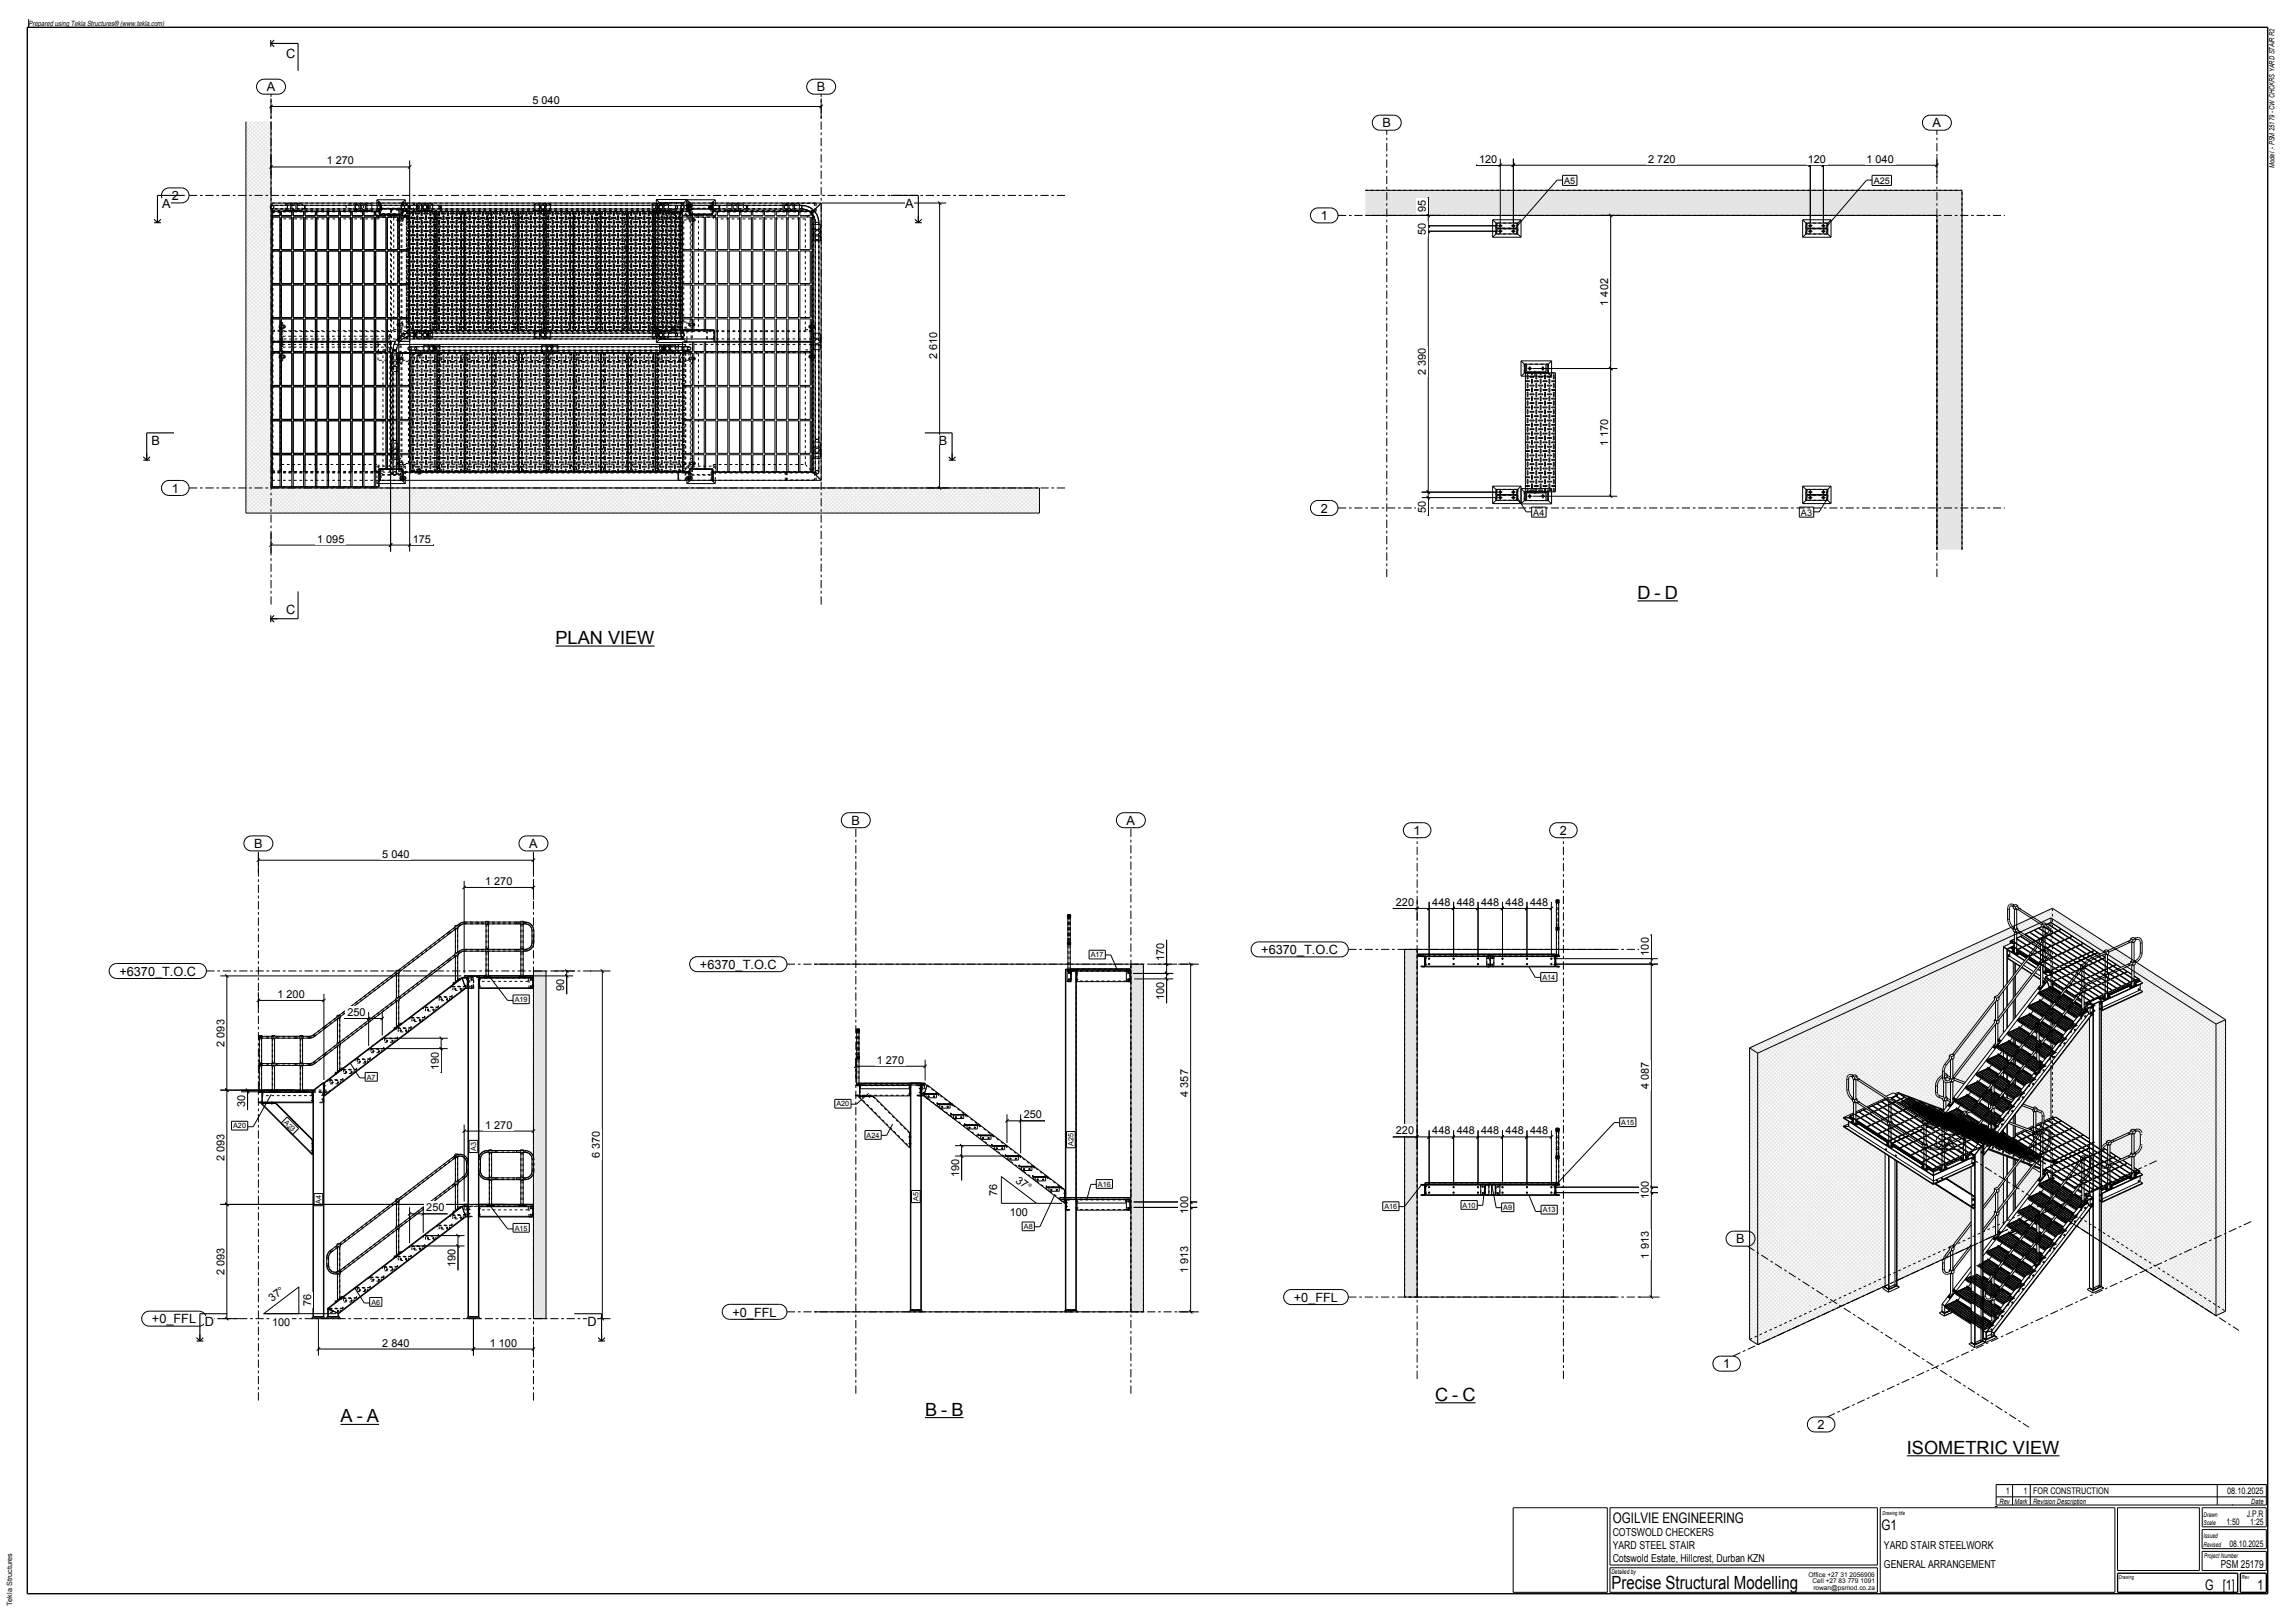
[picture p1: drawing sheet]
<svg xmlns="http://www.w3.org/2000/svg" width="841mm" height="594mm" viewBox="0 0 841 594" stroke-linecap="round" stroke-linejoin="round" font-family="sans-serif">
<defs><g id="words">
<g font-size="6.7">
<text x="600" y="219.4">D - D</text>
<text x="203.6" y="236">PLAN VIEW</text>
<text x="525.9" y="513.3">C - C</text>
<text x="124.8" y="521.2">A - A</text>
<text x="339" y="518.7">B - B</text>
<text x="698.8" y="532.7">ISOMETRIC VIEW</text>
<text x="590.5" y="582.3">Precise Structural Modelling</text>
</g>
<g font-size="5.3">
<text x="591" y="558">OGILVIE ENGINEERING</text>
<text x="689.5" y="560.5">G1</text>
<text x="808.1" y="582.5">G [1]</text>
<text x="827.3" y="582.5">1</text>
</g>
<g font-size="4.7">
<text x="104.9" y="21.2">C</text>
<text x="97.8" y="33.5">A</text>
<text x="299.4" y="33.5">B</text>
<text x="506.6" y="46.7">B</text>
<text x="708.2" y="46.7">A</text>
<text x="59.5" y="76.1">A</text>
<text x="62.9" y="73.4">2</text>
<text x="331.7" y="76.1">A</text>
<text x="484" y="80.7">1</text>
<text x="55.5" y="163.1">B</text>
<text x="344" y="163.1">B</text>
<text x="62.9" y="180.6">1</text>
<text x="484" y="187.9">2</text>
<text x="104.9" y="225">C</text>
<text x="312.1" y="302.3">B</text>
<text x="412.9" y="302.3">A</text>
<text x="518" y="306">1</text>
<text x="571.6" y="306">2</text>
<text x="93.1" y="310.8">B</text>
<text x="193.9" y="310.8">A</text>
<text x="462.2" y="349.6">+6370_T.O.C</text>
<text x="43.7" y="357.6">+6370_T.O.C</text>
<text x="256.5" y="355.1">+6370_T.O.C</text>
<text x="713.2" y="420.2">A</text>
<text x="636.3" y="455.6">B</text>
<text x="474.1" y="477">+0_FFL</text>
<text x="55.7" y="485">+0_FFL</text>
<text x="75" y="485.9">D</text>
<text x="215.3" y="485.9">D</text>
<text x="268.4" y="482.5">+0_FFL</text>
<text x="631.4" y="501.4">1</text>
<text x="666.1" y="523.7">2</text>
</g>
<g font-size="4">
<text x="195.1" y="38.1">5 040</text>
<text x="542" y="59.7">120</text>
<text x="604" y="59.7">2 720</text>
<text x="662.4" y="59.7">120</text>
<text x="684" y="59.7">1 040</text>
<text x="119.7" y="60.3">1 270</text>
<text x="522.5" y="77.8" transform="rotate(-90 522.5 77.8)">95</text>
<text x="522.5" y="86" transform="rotate(-90 522.5 86)">50</text>
<text x="589.3" y="112" transform="rotate(-90 589.3 112)">1 402</text>
<text x="343.4" y="131.6" transform="rotate(-90 343.4 131.6)">2 610</text>
<text x="522.5" y="137.5" transform="rotate(-90 522.5 137.5)">2 390</text>
<text x="589.3" y="163.4" transform="rotate(-90 589.3 163.4)">1 170</text>
<text x="522.5" y="187.9" transform="rotate(-90 522.5 187.9)">50</text>
<text x="116.2" y="198.8">1 095</text>
<text x="151.2" y="198.8">175</text>
<text x="140.1" y="314.3">5 040</text>
<text x="177.8" y="324.3">1 270</text>
<text x="511.5" y="332">220</text>
<text x="524.9" y="332">448</text>
<text x="533.8" y="332">448</text>
<text x="542.8" y="332">448</text>
<text x="551.7" y="332">448</text>
<text x="560.7" y="332">448</text>
<text x="426.6" y="352.2" transform="rotate(-90 426.6 352.2)">170</text>
<text x="604.2" y="350.2" transform="rotate(-90 604.2 350.2)">100</text>
<text x="101.7" y="365.7">1 200</text>
<text x="206.8" y="363.2" transform="rotate(-90 206.8 363.2)">90</text>
<text x="426.6" y="366.5" transform="rotate(-90 426.6 366.5)">100</text>
<text x="127.3" y="372.3">250</text>
<text x="82.2" y="383.5" transform="rotate(-90 82.2 383.5)">2 093</text>
<text x="321.3" y="389.8">1 270</text>
<text x="160.8" y="392.1" transform="rotate(-90 160.8 392.1)">190</text>
<text x="435.4" y="401.9" transform="rotate(-90 435.4 401.9)">4 357</text>
<text x="604.2" y="399.2" transform="rotate(-90 604.2 399.2)">4 087</text>
<text x="89.8" y="405.7" transform="rotate(-90 89.8 405.7)">30</text>
<text x="177.8" y="413.6">1 270</text>
<text x="375.1" y="409.8">250</text>
<text x="511.5" y="415.7">220</text>
<text x="524.9" y="415.7">448</text>
<text x="533.8" y="415.7">448</text>
<text x="542.8" y="415.7">448</text>
<text x="551.7" y="415.7">448</text>
<text x="560.7" y="415.7">448</text>
<text x="82.2" y="425.4" transform="rotate(-90 82.2 425.4)">2 093</text>
<text x="219.8" y="424.5" transform="rotate(-90 219.8 424.5)">6 370</text>
<text x="351.5" y="431.4" transform="rotate(-90 351.5 431.4)">190</text>
<text x="371.9" y="433" transform="rotate(37 371.9 433)">37°</text>
<text x="156.2" y="443.9">250</text>
<text x="365.4" y="438.3" transform="rotate(-90 365.4 438.3)">76</text>
<text x="604.2" y="439.4" transform="rotate(-90 604.2 439.4)">100</text>
<text x="370.1" y="445.5">100</text>
<text x="435.4" y="444.8" transform="rotate(-90 435.4 444.8)">100</text>
<text x="604.2" y="461.2" transform="rotate(-90 604.2 461.2)">1 913</text>
<text x="82.2" y="467.3" transform="rotate(-90 82.2 467.3)">2 093</text>
<text x="166.9" y="464.4" transform="rotate(-90 166.9 464.4)">190</text>
<text x="435.4" y="466.6" transform="rotate(-90 435.4 466.6)">1 913</text>
<text x="99.8" y="477.1" transform="rotate(-37 99.8 477.1)">37°</text>
<text x="114" y="478.7" transform="rotate(-90 114 478.7)">76</text>
<text x="99.7" y="485.9">100</text>
<text x="140.1" y="493.4">2 840</text>
<text x="179.5" y="493.4">1 100</text>
<text x="591" y="563">COTSWOLD CHECKERS</text>
<text x="591" y="567.5">YARD STEEL STAIR</text>
<text x="690.4" y="567.5">YARD STAIR STEELWORK</text>
<text x="591" y="572.5">Cotswold Estate, Hillcrest, Durban KZN</text>
<text x="690.4" y="574.5">GENERAL ARRANGEMENT</text>
<text x="813.8" y="574.5">PSM 25179</text>
</g>
<g font-size="3.3">
<text x="573.2" y="67.3">A5</text>
<text x="686.6" y="67.4">A25</text>
<text x="561.9" y="188.9">A4</text>
<text x="660" y="188.9">A3</text>
<text x="735" y="547.5">1</text>
<text x="741.5" y="547.5">1 FOR CONSTRUCTION</text>
<text x="816.2" y="547.5">08.10.2025</text>
<text x="823.4" y="555.7">J.P.R</text>
<text x="815.9" y="559">1:50</text>
<text x="824.6" y="559">1:25</text>
<text x="817" y="567">08.10.2025</text>
</g>
<g font-size="2.7">
<text x="10.5" y="9.5">Prepared using Tekla Structures® (www.tekla.com)</text>
<text x="833.5" y="61.5" transform="rotate(-90 833.5 61.5)">Model :- PSM 25179 - CW CHCKRS YARD STAIR R2</text>
<text x="399.7" y="350.8">A17</text>
<text x="565.2" y="359">A14</text>
<text x="188.6" y="367.2">A19</text>
<text x="134.4" y="395.6">A7</text>
<text x="306.5" y="405.5">A20</text>
<text x="85.4" y="413.5">A20</text>
<text x="103.8" y="411.6" transform="rotate(45 103.8 411.6)">A23</text>
<text x="594.1" y="412.2">A15</text>
<text x="317.6" y="416.9">A24</text>
<text x="393.4" y="420" transform="rotate(-90 393.4 420)">A25</text>
<text x="174.5" y="421.7" transform="rotate(-90 174.5 421.7)">A3</text>
<text x="402.3" y="434.9">A16</text>
<text x="117.7" y="441.2" transform="rotate(-90 117.7 441.2)">A4</text>
<text x="336.6" y="440.1" transform="rotate(-90 336.6 440.1)">A5</text>
<text x="507.3" y="443">A16</text>
<text x="536" y="442.5">A10</text>
<text x="550.9" y="443.4">A9</text>
<text x="565.3" y="444.3">A13</text>
<text x="188.6" y="450.9">A15</text>
<text x="375.2" y="450.4">A8</text>
<text x="136.1" y="478.1">A6</text>
<text x="732.7" y="551">Rev</text>
<text x="738.3" y="551">Mark</text>
<text x="745" y="551">Revision Description</text>
<text x="825" y="551">Date</text>
<text x="4.5" y="588.5" transform="rotate(-90 4.5 588.5)">Tekla Structures</text>
</g>
<g font-size="2.4">
<text x="807.5" y="555.7">Drawn</text>
<text x="807.5" y="559">Scale</text>
<text x="807.5" y="563.8">Issued</text>
<text x="807.5" y="566.8">Revised</text>
<text x="807.7" y="570.7">Project Number</text>
<text x="590.5" y="576.7">Detailed by</text>
<text x="662.7" y="578">Office +27 31 2056906</text>
<text x="664.2" y="580.3">Cell +27 83 779 1091</text>
<text x="664.5" y="582.5">rowan@psmod.co.za</text>
</g>
<g font-size="2">
<text x="689.9" y="555">Drawing title</text>
<text x="776.5" y="578.5">Drawing</text>
<text x="821.5" y="578.5">Rev</text>
</g>
</g></defs>
<path d="M10 10h821v574h-821z" fill="none" stroke="#000" stroke-width=".5"/>
<path d="M203.6 236.7h36.3" fill="none" stroke="#000" stroke-width=".4"/>
<path d="M203.6 231h36.3v5h-36.3z" fill-rule="evenodd" fill="#fefefb"/>
<path d="M698.8 533.5h55.9" fill="none" stroke="#000" stroke-width=".4"/>
<path d="M698.8 527.7h55.9v5h-55.9z" fill-rule="evenodd" fill="#fefefb"/>
<path d="M124.8 522h14.1" fill="none" stroke="#000" stroke-width=".4"/>
<g fill="#fefefb">
<path d="M124.8 516.2h4.4v5h-4.4z" fill-rule="evenodd"/>
<path d="M130.7 516.2h2.3v5h-2.3z" fill-rule="evenodd"/>
<path d="M134.5 516.2h4.4v5h-4.4z" fill-rule="evenodd"/>
</g>
<path d="M339 519.5h14.1" fill="none" stroke="#000" stroke-width=".4"/>
<g fill="#fefefb">
<path d="M339 513.7h4.4v5h-4.4z" fill-rule="evenodd"/>
<path d="M344.9 513.7h2.2v5h-2.2z" fill-rule="evenodd"/>
<path d="M348.6 513.7h4.5v5h-4.5z" fill-rule="evenodd"/>
</g>
<path d="M525.9 514h14.8" fill="none" stroke="#000" stroke-width=".4"/>
<g fill="#fefefb">
<path d="M525.9 508.3h4.8v5h-4.8z" fill-rule="evenodd"/>
<path d="M532.2 508.3h2.2v5h-2.2z" fill-rule="evenodd"/>
<path d="M535.9 508.3h4.8v5h-4.8z" fill-rule="evenodd"/>
</g>
<path d="M600 220.2h14.9" fill="none" stroke="#000" stroke-width=".4"/>
<g fill="#fefefb">
<path d="M600 214.4h4.8v5h-4.8z" fill-rule="evenodd"/>
<path d="M606.3 214.4h2.3v5h-2.3z" fill-rule="evenodd"/>
<path d="M610.1 214.4h4.8v5h-4.8z" fill-rule="evenodd"/>
</g>
<g fill="none" stroke="#e5e5e5" stroke-width=".37">
<path d="M90.1 44.9l9.2 9.2M90.1 46.3l9.2 9.2M90.1 47.8l9.2 9.2M90.1 49.2l9.2 9.2M90.1 50.6l9.2 9.2M90.1 52l9.2 9.2M90.1 53.4l9.2 9.2M90.1 54.8l9.2 9.2M90.1 56.2l9.2 9.2M90.1 57.7l9.2 9.2M90.1 59.1l9.2 9.2M91 44.5l-.9 .9"/>
<path d="M91.1 44.5l8.2 8.2M92.4 44.5l-2.3 2.3M92.5 44.5l6.8 6.8M93.8 44.5l-3.7 3.7M93.9 44.5l5.4 5.4M95.2 44.5l-5.1 5.1M95.4 44.5l3.9 4M96.7 44.5l-6.6 6.6M96.8 44.5l2.5 2.6M98.1 44.5l-8 8M98.2 44.5l1.1 1.1M99.3 58.8l-9.2 9.2"/>
<path d="M99.3 57.4l-9.2 9.2M99.3 56l-9.2 9.2M99.3 54.6l-9.2 9.2M99.3 53.2l-9.2 9.2M99.3 51.8l-9.2 9.2M99.3 50.3l-9.2 9.2M99.3 48.9l-9.2 9.2M99.3 47.5l-9.2 9.2M99.3 46.1l-9.2 9.2M99.3 44.7l-9.2 9.2M90.1 60.5l9.2 9.2M90.1 61.9l9.2 9.2"/>
<path d="M90.1 63.3l9.2 9.2M90.1 64.7l9.2 9.2M90.1 66.1l9.2 9.2M90.1 67.6l9.2 9.2M90.1 69l9.2 9.2M90.1 70.4l9.2 9.2M90.1 71.8l9.2 9.2M90.1 73.2l9.2 9.2M90.1 74.6l9.2 9.2M90.1 76l9.2 9.2M90.1 77.5l9.2 9.2M90.1 78.9l9.2 9.2"/>
<path d="M99.1 76l-9 9M99.3 78.6l-9.2 9.2M99.3 77.2l-9.2 9.2M99.3 74.4l-9.2 9.2M99.3 73l-9.2 9.2M99.3 71.5l-9.2 9.2M99.3 70.1l-9.2 9.2M99.3 68.7l-9.2 9.2M99.3 67.3l-9.2 9.2M99.3 65.9l-9.2 9.2M99.3 64.5l-9.2 9.2M99.3 63.1l-9.2 9.2"/>
<path d="M99.3 61.6l-9.2 9.3M99.3 60.2l-9.2 9.2M90.1 80.3l9.2 9.2M90.1 81.7l9.2 9.2M90.1 83.1l9.2 9.2M90.1 84.5l9.2 9.2M90.1 85.9l9.2 9.2M90.1 87.4l9.2 9.2M90.1 88.8l9.2 9.2M90.1 90.2l9.2 9.2M90.1 91.6l9.2 9.2M90.1 93l9.2 9.2"/>
<path d="M90.1 94.4l9.2 9.2M90.1 95.8l9.2 9.2M90.1 97.3l9.2 9.2M90.1 98.7l9.2 9.2M99.3 99.8l-9.2 9.2M99.3 98.4l-9.2 9.2M99.3 97l-9.2 9.2M99.3 95.6l-9.2 9.2M99.3 94.2l-9.2 9.2M99.3 92.8l-9.2 9.2M99.3 91.3l-9.2 9.2M99.3 89.9l-9.2 9.2"/>
<path d="M99.3 88.5l-9.2 9.2M99.3 87.1l-9.2 9.2M99.3 85.7l-9.2 9.2M99.3 84.3l-9.2 9.2M99.3 82.9l-9.2 9.2M99.3 81.4l-9.2 9.2M99.3 80l-9.2 9.2M90.1 100.1l9.2 9.2M90.1 101.5l9.2 9.2M90.1 102.9l9.2 9.2M90.1 104.3l9.2 9.2M90.1 105.7l9.2 9.2"/>
<path d="M90.1 107.2l9.2 9.2M90.1 108.6l9.2 9.2M90.1 110l9.2 9.2M90.1 111.4l9.2 9.2M90.1 112.8l9.2 9.2M90.1 114.2l9.2 9.2M90.1 115.6l9.2 9.2M90.1 117.1l9.2 9.2M90.1 118.5l9.2 9.2M90.1 119.9l9.2 9.2M99.3 119.6l-9.2 9.2M99.3 118.2l-9.2 9.2"/>
<path d="M99.3 116.8l-9.2 9.2M99.3 115.4l-9.2 9.2M99.3 114l-9.2 9.2M99.3 112.6l-9.2 9.2M99.3 111.1l-9.2 9.2M99.3 109.7l-9.2 9.2M99.3 108.3l-9.2 9.2M99.3 106.9l-9.2 9.2M99.3 105.5l-9.2 9.2M99.3 104.1l-9.2 9.2M99.3 102.7l-9.2 9.2M99.3 101.2l-9.2 9.2"/>
<path d="M90.1 121.3l9.2 9.2M90.1 122.7l9.2 9.2M90.1 124.1l9.2 9.2M90.1 125.5l9.2 9.2M90.1 127l9.2 9.2M90.1 128.4l9.2 9.2M90.1 129.8l9.2 9.2M90.1 131.2l9.2 9.2M90.1 132.6l9.2 9.2M90.1 134l9.2 9.2M90.1 135.4l9.2 9.2M90.1 136.9l9.2 9.2"/>
<path d="M90.1 138.3l9.2 9.2M90.1 139.7l9.2 9.2M99.3 139.4l-9.2 9.2M99.3 138l-9.2 9.2M99.3 136.6l-9.2 9.2M99.3 135.2l-9.2 9.2M99.3 133.8l-9.2 9.2M99.3 132.4l-9.2 9.2M99.3 130.9l-9.2 9.2M99.3 129.5l-9.2 9.2M99.3 128.1l-9.2 9.2M99.3 126.7l-9.2 9.2"/>
<path d="M99.3 125.3l-9.2 9.2M99.3 123.9l-9.2 9.2M99.3 122.5l-9.2 9.2M99.3 121l-9.2 9.2M90.1 141.1l9.2 9.2M90.1 142.5l9.2 9.2M90.1 143.9l9.2 9.2M90.1 145.3l9.2 9.2M90.1 146.8l9.2 9.2M90.1 148.2l9.2 9.2M90.1 149.6l9.2 9.2M90.1 151l9.2 9.2"/>
<path d="M90.1 152.4l9.2 9.2M90.1 153.8l9.2 9.2M90.1 155.2l9.2 9.2M90.1 156.7l9.2 9.2M90.1 158.1l9.2 9.2M90.1 159.5l9.2 9.2M99.3 159.2l-9.2 9.2M99.3 157.8l-9.2 9.2M99.3 156.4l-9.2 9.2M99.3 155l-9.2 9.2M99.3 153.6l-9.2 9.2M99.3 152.2l-9.2 9.2"/>
<path d="M99.3 150.7l-9.2 9.2M99.3 149.3l-9.2 9.2M99.3 147.9l-9.2 9.2M99.3 146.5l-9.2 9.2M99.3 145.1l-9.2 9.2M99.3 143.7l-9.2 9.2M99.3 142.3l-9.2 9.2M99.3 140.8l-9.2 9.2M90.1 177.9l10.1 10.1 9.2-9.2 9.2 9.2 9.2-9.2 9.2 9.2 9.2-9.2 9.2 9.2 9.2-9.2 9.2 9.2 9.2-9.2 9.2 9.2 9.2-9.2 9.1 9.2 9.2-9.2 9.2 9.2 9.2-9.2 9.2 9.2 9.2-9.2 9.2 9.2 9.2-9.2 9.2 9.2 9.2-9.2 9.2 9.2 9.2-9.2 9.2 9.2M90.1 172.2l15.8 15.8 9.2-9.2 9.2 9.2 9.2-9.2 9.2 9.2 9.2-9.2 9.2 9.2 9.2-9.2 9.1 9.2 9.2-9.2 9.2 9.2 9.2-9.2 9.2 9.2 9.2-9.2 9.2 9.2 9.2-9.2 9.2 9.2M90.1 176.5l11.6 11.5 9.2-9.2 9.1 9.2 9.2-9.2 9.2 9.2 9.2-9.2 9.2 9.2 9.2-9.2 9.2 9.2 9.2-9.2 9.2 9.2 9.2-9.2 9.2 9.2 9.2-9.2 9.2 9.2M90.1 175l13 13 9.2-9.2 9.2 9.2 9.2-9.2 9.2 9.2"/>
<path d="M90.1 179.3l8.7 8.7 9.2-9.2 9.2 9.2M90.1 160.9l9.2 9.2M90.1 162.3l9.2 9.2M90.1 163.7l9.2 9.2M90.1 165.1l9.2 9.2M90.1 166.6l9.2 9.2M90.1 168l9.2 9.2M90.1 169.4l9.2 9.2M90.1 170.8l17.2 17.2M90.1 173.6l14.4 14.4M99.3 177.6l-9.2 9.2M99.3 176.2l-9.2 9.2"/>
<path d="M99.3 174.8l-9.2 9.2M99.3 173.4l-9.2 9.2M99.3 172l-9.2 9.2M99.3 170.5l-9.2 9.2M99.3 169.1l-9.2 9.2M99.3 167.7l-9.2 9.2M99.3 166.3l-9.2 9.2M99.3 164.9l-9.2 9.2M99.3 163.5l-9.2 9.2M99.3 162.1l-9.2 9.2M99.3 160.6l-9.2 9.2M380.9 178.9l-9.1 9.1-9.2-9.2-9.2 9.2"/>
<path d="M90.1 182.1l5.9 5.9 9.2-9.2 9.2 9.2 9.2-9.2 9.2 9.2 9.2-9.2 9.2 9.2 9.2-9.2 9.1 9.2 9.2-9.2 9.2 9.2 9.2-9.2 9.2 9.2 9.2-9.2 9.2 9.2 9.2-9.2 9.2 9.2 9.2-9.2 9.2 9.2 9.2-9.2 9.1 9.2 9.2-9.2 9.2 9.2M90.1 186.4l1.7 1.6 9.2-9.2 9.1 9.2 9.2-9.2 9.2 9.2 9.2-9.2 9.2 9.2 9.2-9.2 9.2 9.2 9.2-9.2 9.2 9.2 9.2-9.2 9.2 9.2 9.2-9.2 9.1 9.2 9.2-9.2 9.2 9.2 9.2-9.2 9.2 9.2 9.2-9.2 9.2 9.2M90.1 180.7l7.3 7.3 9.2-9.2 9.2 9.2 9.2-9.2 9.2 9.2 9.2-9.2 9.2 9.2M90.1 184.9l3.1 3.1 9.2-9.2 9.2 9.2 9.2-9.2 9.2 9.2M90.1 187.8l.2 .2 9.2-9.2 9.2 9.2 9.2-9.2 9.2 9.2M90.1 183.5l4.5 4.5M94.6 188l9.2-9.2 9.2 9.2 9.2-9.2 9.2 9.2 9.2-9.2 9.2 9.2M107.3 188l9.2-9.2 9.2 9.2 9.2-9.2 9.2 9.2 9.2-9.2 9.2 9.2M117.2 188l9.2-9.2 9.2 9.2 9.2-9.2 9.2 9.2 9.2-9.2 9.2 9.2M127.1 188l9.2-9.2 9.2 9.2 9.2-9.2 9.2 9.2 9.2-9.2 9.2 9.2M129.9 188l9.2-9.2 9.2 9.2 9.2-9.2 9.2 9.2 9.2-9.2 9.2 9.2M139.8 188l9.2-9.2 9.2 9.2 9.2-9.2 9.2 9.2 9.2-9.2 9.2 9.2"/>
<path d="M152.6 188l9.2-9.2 9.1 9.2 9.2-9.2 9.2 9.2 9.2-9.2 9.2 9.2M162.5 188l9.2-9.2 9.1 9.2 9.3-9.2 9.1 9.2 9.2-9.2 9.2 9.2M172.4 188l9.2-9.2 9.1 9.2 9.2-9.2 9.2 9.2 9.2-9.2 9.2 9.2M185.1 188l9.2-9.2 9.2 9.2 9.2-9.2 9.2 9.2 9.2-9.2 9.2 9.2M195 188l9.2-9.2 9.2 9.2 9.2-9.2 9.2 9.2 9.2-9.2 9.2 9.2M207.7 188l9.2-9.2 9.2 9.2 9.2-9.2 9.2 9.2 9.2-9.2 9.2 9.2M217.6 188l9.2-9.2 9.2 9.2 9.2-9.2 9.2 9.2 9.2-9.2 9.2 9.2M230.3 188l9.2-9.2 9.2 9.2 9.2-9.2 9.2 9.2 9.2-9.2 9.2 9.2M240.2 188l9.2-9.2 9.2 9.2 9.2-9.2 9.2 9.2 9.2-9.2 9.2 9.2M253 188l9.2-9.2 9.2 9.2 9.2-9.2 9.1 9.2 9.2-9.2 9.2 9.2M262.9 188l9.2-9.2 9.2 9.2 9.2-9.2 9.1 9.2 9.2-9.2 9.2 9.2M275.6 188l9.2-9.2 9.2 9.2 9.2-9.2 9.2 9.2 9.2-9.2 9.2 9.2"/>
<path d="M285.5 188l9.2-9.2 9.2 9.2 9.2-9.2 9.2 9.2 9.2-9.2 9.2 9.2M298.2 188l9.2-9.2 9.2 9.2 9.2-9.2 9.2 9.2 9.2-9.2 9.2 9.2M308.1 188l9.2-9.2 9.2 9.2 9.2-9.2 9.2 9.2 9.2-9.2 9.2 9.2M318 188l9.2-9.2 9.2 9.2 9.2-9.2 9.2 9.2 9.2-9.2 9.2 9.2M320.9 188l9.2-9.2 9.1 9.2 9.2-9.2 9.2 9.2 9.2-9.2 9.2 9.2M380.9 187.3l-.6 .7-9.2-9.2-9.2 9.2-9.2-9.2-9.2 9.2-9.2-9.2-9.2 9.2-9.2-9.2-9.2 9.2-9.2-9.2-9.2 9.2-9.2-9.2-9.2 9.2-9.1-9.2-9.2 9.2-9.2-9.2-9.2 9.2-9.2-9.2-9.2 9.2-9.2-9.2-9.2 9.2-9.2-9.2-9.2 9.2-9.2-9.2-9.2 9.2-9.1-9.2-9.2 9.2-9.2-9.2-9.2 9.2-9.2-9.2-9.2 9.2M380.9 185.9l-2.1 2.1-9.1-9.2-9.2 9.2-9.2-9.2-9.2 9.2-9.2-9.2-9.2 9.2-9.2-9.2-9.2 9.2-9.2-9.2-9.2 9.2-9.2-9.2-9.2 9.2-9.2-9.2-9.2 9.2M380.9 184.5l-3.5 3.5-9.2-9.2-9.2 9.2-9.1-9.2-9.2 9.2M380.9 183.1l-4.9 4.9M380.9 181.7l-6.3 6.3-9.2-9.2-9.2 9.2-9.2-9.2-9.2 9.2-9.2-9.2-9.2 9.2-9.1-9.2-9.2 9.2-9.2-9.2-9.2 9.2-9.2-9.2-9.2 9.2-9.2-9.2-9.2 9.2-9.2-9.2-9.2 9.2M380.9 180.3l-7.7 7.7M380.9 180.2l-1.3-1.4-9.2 9.2-9.2-9.2-9.2 9.2-9.2-9.2-9.2 9.2-9.2-9.2-9.2 9.2-9.2-9.2-9.2 9.2-9.2-9.2-9.2 9.2-9.2-9.2-9.2 9.2-9.1-9.2-9.2 9.2-9.2-9.2-9.2 9.2-9.2-9.2-9.2 9.2-9.2-9.2-9.2 9.2-9.2-9.2-9.2 9.2-9.2-9.2-9.2 9.2"/>
<path d="M380.9 181.6l-2.8-2.8-9.2 9.2-9.1-9.2-9.2 9.2-9.2-9.2-9.2 9.2-9.2-9.2-9.2 9.2-9.2-9.2-9.2 9.2M380.9 183l-4.2-4.2-9.2 9.2-9.2-9.2-9.2 9.2-9.1-9.2-9.2 9.2M380.9 184.4l-5.6-5.6-9.2 9.2-9.2-9.2-9.2 9.2-9.2-9.2-9.2 9.2-9.1-9.2-9.2 9.2-9.2-9.2-9.2 9.2-9.2-9.2-9.2 9.2-9.2-9.2-9.2 9.2-9.2-9.2-9.2 9.2-9.2-9.2-9.2 9.2-9.2-9.2-9.2 9.2-9.1-9.2-9.2 9.2M380.9 185.8l-7-7-9.2 9.2-9.2-9.2-9.2 9.2-9.2-9.2-9.2 9.2-9.2-9.2-9.2 9.2-9.1-9.2-9.2 9.2-9.2-9.2-9.2 9.2M380.9 187.2l-8.4-8.4-9.2 9.2M736.9 339.8l.1 .2M737.9 339.4l.3 .3M738.2 339.5l-.4 .3M739 339.2l3.2 3.1M739.8 338.5l3.4 3.4M740.8 338.1l3.3 3.3M741.2 337.9l-2.2 2.1"/>
<path d="M741.7 337.6l3.4 3.4M742.7 337.2l3.4 3.3M743.7 336.7l3.3 3.4M743.8 336.7l-4.3 4.2M745 336.9l-4.6 4.6M745.6 335.8l1.8 1.8M745.6 337.3l2.4 2.4M745.9 337.4l-4.7 4.7M746.4 335.4l-.9 1M746.6 335.4l3 3M746.7 338l-4.2 4.2M747.5 334.9l3.4 3.4"/>
<path d="M747.6 338.5l-2.4 2.5M748.2 339.3l-.4 .5M748.5 334.5l4.4 4.4 3.4-3.4M749.1 334.2l-2.8 2.7M749.5 334l7.4 7.5M749.9 338.7v.1M750.4 333.6l10.4 10.4M751.4 333.2l13.4 13.4M751.7 333l-4.5 4.5M752.8 333.3l-4.7 4.8M753.2 333.5l15.6 15.6M753.7 333.8l-4.4 4.4"/>
<path d="M754.5 334.4l-4.1 4.2M755.4 335l-3.4 3.3M757.1 336.1l-3.3 3.3M757.2 336.1l13.2 13.2M758 336.6l-3.4 3.4M758.9 337.2l-3.4 3.4M759.7 337.7l-3.4 3.4M760.6 338.3l-3.4 3.4M761.1 338.6l9.9 9.9M761.4 338.8l-3.3 3.4M762.3 339.4l-3.4 3.4M763.2 339.9l-3.4 3.4"/>
<path d="M693.3 359.9l24 24M694 359.6l-52.9 52.9M694.3 359.5l23.6 23.6M695.3 359l23.3 23.3M696.2 358.6l23 22.9M696.6 358.4l-55.5 55.5M697.2 358.1l22.6 22.6M698.2 357.7l22.2 22.2M699.1 357.3l21.9 21.8M699.2 357.2l-58.1 58.1M700.1 356.8l21.5 21.5M701.1 356.4l21.2 21.1"/>
<path d="M701.8 356l-60.7 60.7M702 355.9l20.9 20.8M703 355.5l20.5 20.4M704 355l20.1 20.1M704.4 354.8l-63.3 63.3M704.9 354.6l19.8 19.8M705.9 354.1l19.4 19.5M706.9 353.7l19 19.1M707.1 353.6l-66 65.9 49.7 49.6M707.8 353.2l18.8 18.8M708.8 352.8l18.4 18.4M709.7 352.4l-68.6 68.5"/>
<path d="M709.8 352.3l18 18.1M710.8 351.9l17.6 17.7M711.7 351.5l17.3 17.3M712.3 351.2l-71.2 71.2 49.2 49.1M712.7 351l16.9 17M713.7 350.6l16.6 16.6M714.6 350.1l16.3 16.3M714.9 350l-73.8 73.8M715.6 349.7l15.5 15.5M716.6 349.2l15.5 15.6M717.5 348.8l15.2 15.2M717.6 348.8l-76.5 76.4"/>
<path d="M718.5 348.3l14.8 14.9M719.5 347.9l14.4 14.5M720.2 347.5l-79.1 79.1M720.4 347.4l13.8 13.8M721.4 347l12.8 12.7M722.4 346.5l11.8 11.8M722.8 346.3l-81.7 81.7M723.3 346.1l10.9 10.8M724.3 345.7l9.9 9.8M725.3 345.2l8.9 8.9M725.4 345.1l-84.3 84.3M726.2 344.8l8 7.9"/>
<path d="M727.2 344.3l7 7M728.1 343.9l-49.8 49.8M728.2 343.9l6 5.9M729.1 343.4l5.1 5M730.1 343l4.1 4M730.7 342.7l-51.3 51.3M731.1 342.5l3.9 4M732 342.1l4 3.9M733 341.6l3.6 3.6M733.3 341.5l-52.8 52.8M734 341.2l3.4 3.4M734.2 359l-42.4 42.4"/>
<path d="M734.2 357.6l-43.8 43.7M734.2 354.8l-45.5 45.4M734.2 353.4l-46.3 46.3M734.2 352l-47.2 47.1M734.2 350.6l-48.1 48M734.2 349.1l-48.9 48.9M734.2 347.7l-49.8 49.8M734.2 356.2l-44.6 44.6M734.9 340.7l3.3 3.3M735.9 340.3l2.3 2.3M735.9 340.3l-54.9 54.9M736.6 345.3l-.9 .9"/>
<path d="M737.2 340.2l.6 .5M737.4 340.3l-55.6 55.5M737.8 341.2l-55.1 55.2M738.2 343.7l-.9 .9M738.2 342.3l-54.6 54.6M738.5 355.6l.4 .4M738.5 358.4l2.8 2.8M738.5 359.8l2.2 2.2M738.5 354.2l1 1M738.6 353.1l-.1 .2M738.7 357.3l3.2 3.1M739 343.4l.3 .3"/>
<path d="M739 342l1.3 1.2M739.3 353.5l.8 .9M739.4 356.5l3.1 3.1M739.5 353.7l-1 1M739.7 354.9l-1.2 1.2M739.9 342l-.9 .9M740 355.7l3.1 3.1M740.6 354.9l3.2 3.1M740.8 342.5l-.9 .9M741.2 354.8l-2.6 2.6M742.1 355.4l-3.6 3.5M742.9 355.9l-4.4 4.5"/>
<path d="M743.2 356.1l1.2 1.1M743.6 359.3l3 3M743.8 356.5l-5.3 5.3M744.1 357.6l-5.6 5.6M744.2 358.5l3 3M744.8 357.7l3 2.9M745.5 357.6l-2.4 2.4M746.4 358.1l-7.9 7.9M747.2 358.6l.6 .6M747.2 358.7l-8.7 8.7M747.8 359.6l-9.3 9.2M764 340.5l-3.4 3.4"/>
<path d="M764.9 341l-3.4 3.4M765.1 341.2l6.8 6.8M765.7 341.6l-3.3 3.4M766.6 342.2l-3.4 3.3M767.5 342.7l-3.4 3.4M768.3 343.3l-3.4 3.3M769.1 343.7l4.2 4.2M769.2 343.8l-3.4 3.4M770 344.4l-3.3 3.3M770.9 349.8l.5 .6M770.9 344.9l-3.4 3.4M771.4 350l-.4 .5"/>
<path d="M771.8 345.5l-3.4 3.4M772.3 349.8l4.4 4.4M772.3 351.2l.4 .5M772.6 346l-3.4 3.4M772.8 348.9l5.2 5.2M773 346.3l1.2 1.2M773.5 346.6l-1.5 1.4M773.8 348.4l5.2 5.3M774.3 347.1l-.5 .6M774.7 348l5.3 5.2M775 347.9l-2.7 2.7M776.1 348.2l-3.4 3.4"/>
<path d="M776.9 348.8l-3.4 3.4M777 348.8l3.8 3.8M777.8 349.4l-3.4 3.3M778.5 354.6l2.2 2.2M778.6 349.9l-3.3 3.4M778.7 355.5l1.8-1.8 .7 .7-1.6 1.7M779.5 350.5l-3.4 3.3M779.5 354.2l1.7 1.7-.8 .7M780.4 351l-3.4 3.4M781 351.4l.2 .2-2 2M782 353.9l33.6 33.5M782 355.3l33.6 33.5"/>
<path d="M782 356.7l33.6 33.5M782 353.6h.1M782.1 352.1h.1M782.5 352.9l33.1 33.1M782.9 352.7l-.4 .5M783.8 353.2l-1.8 1.8M784.7 353.8l-2.7 2.6M784.9 353.9l30.7 30.7M785.5 354.3l-3.4 3.4M786.4 354.9l-3.4 3.4M787.3 355.4l-3.4 3.4M788.1 356l-3.7 3.7"/>
<path d="M788.9 356.5l26.7 26.7M789 356.5l-4.7 4.7M789.8 357.1l-5.5 5.6M790.7 357.7l-5.6 5.6M791.6 358.2l-21.6 21.5M792.4 358.8l-22.4 22.3M792.8 359l22.8 22.7M793.3 359.3l-23.3 23.3M794.1 359.9l-24.1 24.1M650.7 379.6l28.4 28.3M651.7 379.1l27.5 27.6M652 379l-10.9 10.8"/>
<path d="M652.7 378.7l26.5 26.5M653.6 378.2l25.2 25.2M655.6 377.3l21.1 21.2M656.5 376.9l20.2 20.2M657.2 376.6l-16.1 16.1M657.5 376.4l19.2 19.3M658.5 376l18.5 18.5M659.5 375.6l18.2 18.2M659.8 375.4l-18.7 18.7M660.4 375.1l18.9 18.9M661.4 374.7l22.4 22.3M662.4 374.2l25.3 25.4"/>
<path d="M662.5 374.2l-21.4 21.3M663.3 373.8l27.9 27.9M664.3 373.3l27.9 27.9M665.1 373l-24 23.9 49.7 49.6M665.3 372.9l27.9 27.9M666.2 372.4l28.4 28.4M667.2 372l28.3 28.3M667.7 371.7l-26.6 26.6M668.2 371.5l29.6 29.7M669.1 371.1l31 30.9M670.1 370.6l32.2 32.3M670.3 370.5l-29.2 29.2 49.7 49.6"/>
<path d="M671.1 370.2l33.5 33.5M672 369.7l34.9 34.9M674 368.9l37.4 37.4M674.9 368.4l37.3 37.3M675.6 368.1l-34.5 34.5M675.9 368l36.3 36.3M676.9 367.5l32.4 32.4M677.8 367.1l31.5 31.4M678.2 366.9l-37.1 37.1M678.8 366.6l30.6 30.6M679.8 366.2l29.9 29.9M680.7 365.7l29.6 29.5"/>
<path d="M680.8 365.7l-39.7 39.7M681.7 365.3l29.3 29.2M682.7 364.8l29.1 29.2M683.5 364.5l-42.4 42.3M683.6 364.4l28.2 28.2M684.6 363.9l27.4 27.4M685.6 363.5l26.8 26.8M686.1 363.3l-45 44.9M686.6 363.1l26.4 26.4M687.5 362.6l26.1 26.1M688.5 362.2l25.8 25.7M688.7 362.1l-47.6 47.5 49.7 49.6"/>
<path d="M689.5 361.7l24.9 25M690.4 361.3l25.1 25M691.3 360.9l-50.2 50.1M691.4 360.8l24.7 24.7M692.4 360.4l24.3 24.3M720.7 379.6l-22 21.9M721.5 379.6l3.2 3.2M722.1 378.8l3.2 3.2M722.7 378l3.2 3.2M723.3 377.2l3.2 3.2M724 376.4l3.1 3.2M724.6 375.6l3.2 3.2"/>
<path d="M725.2 374.8l3.2 3.2M725.4 373.4l-27.7 27.7M725.8 374l3.2 3.2M726.4 373.2l3.2 3.2M727 372.4l3.2 3.2M727.7 371.6l3.1 3.2M728.2 379.3l3 3M728.3 370.8l2.7 2.8M728.8 378.5l2.5 2.4M728.9 370l2.4 2.4M729.5 377.7l1.8 1.8M729.5 369.2l1.8 1.8"/>
<path d="M729.9 376.1l-14.3 14.2M730.1 376.9l1.2 1.2M730.1 368.4l1.2 1.2M730.2 367.2l-33.5 33.6M730.7 376.1l.6 .6M730.7 367.6l.6 .6M731.3 378.9l-12 12M731.3 377.5l-7.3 7.2M731.3 373.2l-15.7 15.7M731.3 371.8l-15.3 15.3M731.3 370.4l-11.7 11.7 3.2 3.1M731.3 369l-6.9 6.9"/>
<path d="M731.3 367.6l-2.2 2.1M731.3 376.1l-2.5 2.4M732.1 367.6l2.1 2M732.1 369l1.8 1.8M732.1 370.4l1.2 1.2M732.1 371.8l.6 .6M732.1 376.1l2.1 2M732.1 377.5l1.6 1.6M732.1 378.9l1 1M732.1 366.7l.3-.2 1.8 1.7M732.3 374.9l1.9 1.8M732.5 373.7l1.7 1.6"/>
<path d="M732.6 365.2l1.6 1.6M733.2 372.9l1 1M733.2 364.4l1 1M733.8 372.1l.4 .4M733.8 363.6l.4 .4M734.2 377.4l-2.1 2.1M734.2 376l-2.1 2.1M734.2 374.6l-2.1 2M734.2 371.8l-.6 .6M734.2 370.4l-2.1 2M734.2 368.9l-2.1 2.1M734.2 367.5l-2.1 2.1"/>
<path d="M734.2 366.1l-2.1 2.1M734.2 364.7l-1.7 1.6M734.2 363.3l-.3 .3M734.2 361.9l-38.5 38.5M734.2 360.5l-40.2 40.1M734.2 373.2l-2.1 2M738.5 361.3l1.6 1.5M738.5 362.7l.9 .9M738.5 364.1l.3 .3M738.5 366.9l2.6 2.6M738.5 368.3l2 2M738.5 369.7l1.3 1.4"/>
<path d="M738.5 371.2l.7 .7M738.5 372.6l.1 .1M738.7 365.7l3 3M739.3 364.9l3 3M739.4 363.7l-.9 .9M739.9 364.1l3 3M740.5 363.3l3 3M740.7 376.1l1.6 1.7M741.2 362.5l3 3M741.4 375.4l2.9 2.9M741.6 375.6l-1 1.1M741.8 361.7l3 3"/>
<path d="M742.4 360.9l3 3M742.5 367.7l-4 4M742.5 376.2l-1.1 1M743 360.1l3 3M743.3 376.7l-1 1.1M744.2 377.3l-1.1 1M744.3 371.4l1.1 1M744.7 378.8l1.6 1.6M745 370.6l3 2.9M745.3 370.5l-1.1 1.1M745.4 378l1 1M745.9 378.4l-1 1.1"/>
<path d="M746.1 371.1l-1 1.1M746.4 379.3l-.7 .7M747 371.7l-1.1 1M747.2 361.6l-8.7 8.7M747.6 379.5l-.4 .4 1.3 1.3M747.9 372.2l-1.1 1.1M748 373.5l-.4 .3M748 366.6l.4 .3M748.4 372.5l.2 .2M748.4 374l.9 .9M748.7 365.8l2.9 3M748.9 365.5l-.2 .2"/>
<path d="M749 373.2l3.2 3.2M749.6 373.3l-1.1 1.1M749.8 366l-1.1 1.1M750.4 373.9l-1 1M750.6 366.6l-1 1.1M751.3 374.4l-1.1 1.1M751.4 367.1l.9 .9M751.5 367.1l-1.1 1.1M752.1 369.2l.3 .3M752.2 375l-1.1 1.1M752.3 375.1l.5 .5M752.4 367.7l-1.1 1.1"/>
<path d="M752.4 362v.1M752.4 376.1l-.5 .5M752.7 376.9l.6 .6M752.7 368.4l3.2 3.2M753.2 368.3l-1.1 1M753.3 362.6h-.1M753.3 376.1l3 3M753.9 376.1l-1.1 1.1M754.1 368.8l-1.1 1.1M754.1 363.1v.1M754.7 376.6l-1 1.1M754.9 369.4l-1 1"/>
<path d="M755 363.7h-.1M755.1 363.8l.2 .2M755.3 369.6l1.2 1.2M755.6 377.2l-1.1 1.1M755.8 369.9l-1.1 1.1M756.3 377.6l.6 .7M756.5 377.7l-1.1 1.1M756.7 370.5l-1.1 1M756.7 364.8h.1M757 371.3l3 3M757.5 371l-1 1.1M757.6 365.3l-.1 .1"/>
<path d="M758.2 373.2l1-1.1 1.4 1.4M758.4 371.6l-1.1 1.1M758.4 365.9h.1M759.1 366.3l.2 .3M759.3 366.4l-.1 .1M760.1 372.7l-1.1 1.1M760.3 373.9l-.4 .4M760.8 379.3l4.9 4.9M761 367.5v.1M761.4 378.5l4.3 4.3M761.9 368.1h-.1M762 377.7l3.7 3.7"/>
<path d="M762.7 376.9l3 3.1M762.7 368.6v.1M763.3 376.1l2.4 2.4M763.9 375.3l1.8 1.8M764.5 374.5l1.2 1.2M765.1 373.7l.6 .6M765.7 379.8l-22.9 23M765.7 378.4l-18.2 18.2M765.7 377l-13.4 13.4M765.7 375.6l-8.7 8.7M765.7 374.2l-3.9 3.9M770 372.7l4.1-4.1 41.5 41.4"/>
<path d="M770 371.6l45.6 45.5M770 373l45.6 45.5M770 374.4l45.6 45.5M770 375.8l45.6 45.5M770 377.2l45.6 45.6M770 378.7l45.6 45.5M770.3 370.4l45.3 45.3M771.2 369.9l44.4 44.4M771.5 369.8l-1.5 1.4M772.2 369.5l43.4 43.4M773.1 369l42.5 42.4M775.1 368.1l40.5 40.5"/>
<path d="M776 367.7l39.6 39.5M776.7 367.4l-6.7 6.7M777 367.2l38.6 38.6M778 366.8l37.6 37.6M778.9 366.4l36.7 36.6M779.4 366.2l-9.4 9.3M779.9 365.9l35.7 35.6M780.9 365.5l34.7 34.6M781.9 365l33.7 33.7M782 365l-12 11.9M782.8 364.6l32.8 32.7M783.8 364.1l31.8 31.8"/>
<path d="M784.3 361.8l31.3 31.3M784.5 360.6l31.1 31.1M784.6 363.7l-14.6 14.6M784.8 363.7l30.8 30.8M795 360.4l-25 25M795.9 361l-25.9 25.8M796.7 361.5l-26.7 26.7M796.8 361.6l18.8 18.7M797.6 362.1l-27.6 27.5M798.4 362.6l-28.4 28.4M799.3 363.2l-29.3 29.3M800.2 363.7l-30.2 30.2"/>
<path d="M800.8 364.1l14.8 14.8M801 364.3l-31 31M801.9 364.9l-31.9 31.8M802.7 365.4l-32.7 32.7M803.6 366l-33.6 33.5M804.5 366.5l-34.5 34.4M804.7 366.7l10.9 10.8M805.3 367.1l-35.3 35.3M806.2 367.6l-36.2 36.2M807 368.2l-37 37M807.9 368.7l-37.9 37.9M809.6 369.8l-39.6 39.6"/>
<path d="M810.5 370.4l-40.5 40.4M811.3 370.9l-41.3 41.4M812.2 371.5l-42.2 42.2M812.7 371.8l2.9 2.9M813.1 372.1l-43.1 43M813.9 372.6l-43.9 43.9M814.8 373.2l-44.8 44.7M815.6 376.1l-6.8-6.8-38.8 38.7M815.6 379.5l-34.6 34.6M815.6 378l-38.3 38.3M815.6 376.6l-40.9 40.9M815.6 373.8l-45.6 45.5"/>
<path d="M815.6 375.2l-42.7 42.6M641.1 391.2l13.5-13.4 22.2 22.2M641.1 384.1l49.7 49.7M641.1 385.5l49.7 49.7M641.1 388.3l49.7 49.7M641.1 389.8l49.7 49.6M641.1 391.2l49.7 49.6M641.1 392.6l49.7 49.7M641.1 394l49.7 49.7M641.1 395.4l49.7 49.7M641.1 398.2l49.7 49.7M641.5 383.8l-.4 .4"/>
<path d="M642 383.6l48.8 48.8M643 383.1l47.8 47.8M644 382.7l46.8 46.8M644.1 382.6l-3 3M644.9 382.2l30.6 30.7M645.9 381.8l30.5 30.5M646.7 381.4l-5.6 5.6 49.7 49.6M646.9 381.4l30.5 30.5M647.8 380.9l28.4 28.3M648.8 380.5l28.3 28.3M649.3 380.2l-8.2 8.2M649.8 380l28.3 28.4"/>
<path d="M676.7 398.1l-35.6 35.6M676.7 396.7l-35.6 35.6 42.4 42.3M676.8 399.5l-35.7 35.6M676.8 395.2l-35.7 35.6M677.4 396.3l1.8 1.9M677.4 397.8l1.8 1.8M677.4 399.2l1.8 1.8M677.5 395l1.7 1.8M678.3 394.4l.5 .5M678.8 394.6l-1.4 1.4M679.2 399.8l-1.2 1.3M679.2 398.4l-1.6 1.7"/>
<path d="M679.2 397l-1.8 1.8M679.2 395.6l-1.8 1.8M680.1 396.2l7.7 7.7M680.1 397.6l6.7 6.7M680.5 395.7l-.4 .4M681.4 396.3l-1.3 1.3M682 396.7l6.8 6.7M682.2 396.8l-2.1 2.2 5.8 5.8M683.1 397.4l-3 3M683.9 397.9l-3.8 3.9 3.4 3.4M684.8 398.5l-4.3 4.3M685.7 399l-4.7 4.7"/>
<path d="M686 399.2l3.7 3.8M686.5 399.6l-4.6 4.6M709.3 399.5l-4.4 4.3M709.3 398.1l-5.4 5.4M709.6 396.3l-6.8 6.8M709.9 397.8l2.3 2.2M709.9 399.2l2.3 2.3M710.2 396.6l2 2M710.7 395.7l1.5 1.5M711.4 395l.5 .5M711.8 392.7l-10 10M711.9 395.4l-1.9 1.9"/>
<path d="M712.1 391l-11.3 11.3M712.2 399.3l-1.9 2M712.2 397.9l-2.3 2.3M712.2 396.5l-2.3 2.3M712.5 393.2v.1M712.5 391.9l2.3 2.2M712.9 390.8l1.9 1.9M713.1 395.2l.7 .8M713.1 398.1l1.7 1.7M713.1 399.5l1.7 1.7M713.1 396.7l1.7 1.6M713.4 396.7l-.3 .4"/>
<path d="M713.5 390l1.3 1.3M713.8 395l-.7 .7M714.1 389.2l.7 .7M714.4 387.3l-14.6 14.6M714.4 396.5l.4 .4M714.7 388.4h.1M714.8 399.6l-1.7 1.7M714.8 398.2l-1.7 1.7M714.8 396.8l-1.7 1.7M714.8 394l-.5 .4M714.8 391.1l-2.1 2.1M714.8 389.7l-2.3 2.3"/>
<path d="M714.8 392.6l-1.3 1.2M715.6 389.3l2.3 2.3M715.6 390.7l1.7 1.7M715.6 392.1l1.1 1.1M715.6 393.5l.5 .5M715.6 399.2l1.5 1.4M715.6 397.8l2.1 2M715.6 396.4l2.7 2.6M715.7 388l2.8 2.8M715.9 385.7l-.6 .6M716 386.9l3.1 3.1M716.5 394.5l1.3 1.2"/>
<path d="M716.6 386l3.1 3.2M716.7 396l2.2 2.3M716.9 396.1l-1.3 1.3M717.1 393.7l3 2.9M717.2 385.2l3.2 3.2M717.8 392.9l3 3M717.8 384.4l3.2 3.2M717.9 396.5l-2.3 2.3M718.4 392.1l3 3M718.4 383.6l3.2 3.2M718.7 398.5l-3.1 3.1M719 391.3l3 3"/>
<path d="M719 382.8l3.2 3.2M719.5 397.5l-.6-.6-3.3 3.3M719.6 390.5l3 3M720.2 389.7l3 3M720.3 381.2l3.1 3.2M720.4 388.4l-4.8 4.7M720.8 388.9l3 3M720.9 380.4l3.2 3.2M721.5 388.1l3 3M722.1 387.3l3 3M722.7 386.5l3 3M723.3 385.7l3 3"/>
<path d="M723.5 392.4l-4 4M723.9 384.9l3 3M724.5 384.1l3 3M725.1 382.2l-9.5 9.5M725.2 383.3l3 3M725.3 396.1l1 1M725.8 382.5l3 3M725.9 395.3l3 3M726.2 395.3l-1.1 1.1M726.4 381.7l3 3M727 380.9l3 3M727 395.9l-1 1"/>
<path d="M727.6 380.1l3 3M727.9 396.4l-1.1 1.1M728.2 386.2l-9.8 9.8M728.8 397l-1.1 1M729 391.3l.3 .4M729 398.1l-.5 .5M729.3 397.3l.2 .2M729.3 398.8l.6 .5M729.6 390.5l3 3M729.8 390.2l-.1 .2M729.9 398.7l-.5 .4M730.7 390.8l-1.1 1.1"/>
<path d="M730.7 398.8l2.4 2.4M731.3 381.7l-13.9 13.9M731.3 380.3l-14.9 14.9M731.3 398.6l-.6 .6M731.5 391.3l-1 1.1M732.1 380.3l.4 .4M732.2 399.2l-1.1 1M732.3 391.8l.9 .9M732.4 391.9l-1.1 1.1M733 380l-.9 .9M733 394l.3 .2M733.1 399.7l-1.1 1.1"/>
<path d="M733.2 399.8l.6 .6M733.3 392.5l-1.1 1M733.3 385.7l.9 .9M733.7 393.2l.5 .5M734.1 393l-1 1.1M734.2 385.9l-.9 .9M734.2 394.4l-.3 .2M734.2 387.3l-.1 .1M738.5 381.1l2.1 2M738.5 382.5l.8 .8M738.5 396.6l2.4 2.4M738.5 389.5l1.8 1.8"/>
<path d="M738.6 388.5l-.1 .1M738.8 381.2l-.3 .4M739.3 388.9l1.8 1.9M739.3 396.3l-.8 .8M739.5 389.1l-1 1M739.7 381.8l-1.1 1.1M740.2 396.9l-1.1 1.1M740.2 396.9l1.3 1.3M740.4 389.6l-1.1 1.1M740.6 382.3l-1.1 1.1M741 397.4l-1.1 1.1M741 383.6l2.3 2.2"/>
<path d="M741.2 390.2l-1.1 1M741.3 398.6l-.5 .5M741.6 391.2l2.6 2.7M742.1 390.7l-.2 .2M742.3 383.4l-1.1 1.1M742.3 383.5l2.5 2.5M742.9 391.3l-1 1M743.1 384l-1 1.1M743.2 391.5l2 2M743.8 391.8l-1.1 1.1M744 384.5l-1.1 1.1M744.7 392.4l-1.1 1"/>
<path d="M744.9 385.1l-1.1 1.1M745.3 386.5l1.1 1M745.4 399.3l14.1 14.1M745.5 392.9l-1.1 1.1M746 398.5l17.4 17.4M746.3 386l.1 .1M746.4 387.8h.1M746.4 386.4l-.9 .9M746.7 397.7l19 19M747.3 396.9l18.4 18.4M747.4 386.8l-.2 .2 1.7 1.7M747.9 396.1l17.8 17.8"/>
<path d="M748.3 387.3l-1 1.1M748.5 395.3l17.2 17.2M748.5 380l-1.1 1.1M749 381.7l1.3 1.2M749.1 394.5l16.6 16.6M749.2 387.9l-1.1 1M749.6 380.9l3 3M749.7 393.7l16 16M750.2 381.1l-1 1.1M750.3 392.9l15.4 15.3M751 392.1l14.7 14.7M751.1 381.7l-1.1 1.1"/>
<path d="M751.6 391.3l14.1 14.1M752 382.3l-1.1 1M752.2 390.5l13.5 13.5M752.8 389.7l12.9 12.9M752.8 382.8l-1.1 1.1M753.4 388.9l12.3 12.3M754 388.1l11.7 11.7M754.7 387.3l11 11M755.3 386.5l10.4 10.4M755.9 385.7l9.8 9.8M756.5 384.9l9.2 9.2M757.1 384.1l8.6 8.6"/>
<path d="M757.7 383.3l8 8M758.4 382.5l7.3 7.4M759 381.7l6.7 6.7M759.6 380.9l6.1 6.1M760.2 380.1l5.5 5.5M765.7 395.4l-14.3 14.3M765.7 394l-16.7 16.6M765.7 392.6l-16.7 16.6M765.7 386.9l-19.2 19.2M765.7 385.5l-20.2 20.2M765.7 384.1l-21.6 21.5M765.7 382.7l-22.6 22.5"/>
<path d="M765.7 381.2l-23.6 23.7M765.7 399.6l-10.8 10.8M765.7 398.2l-11.7 11.7M765.7 396.8l-12.7 12.7M765.7 391.1l-16.8 16.9M765.7 389.7l-17.5 17.5M765.7 388.3l-18.5 18.5M770 390l45.6 45.5M770 391.4l45.6 45.5M770 392.8l45.6 45.5M770 394.2l45.6 45.5M770 395.6l45.6 45.5"/>
<path d="M770 380.1l45.6 45.5M770 381.5l45.6 45.5M770 382.9l45.6 45.5M770 384.3l45.6 45.5M770 385.7l45.6 45.5M770 387.1l45.6 45.6M770 388.6l45.6 45.5M770 397l45.6 45.6M770 398.5l45.6 45.5M770 399.9l14.1 14M815.6 389.4l-30.7 30.6M815.6 387.9l-30.6 30.6"/>
<path d="M815.6 386.5l-30.6 30.6M815.6 385.1l-30.6 30.6M815.6 383.7l-30.9 30.8 30.9 30.9M815.6 382.3l-31.6 31.6M815.6 380.9l-33.1 33M815.6 396.4l-32.3 32.3-1.3-1.3M815.6 390.8l-33.6 33.5M815.6 399.3l-30.9 30.8M815.6 397.8l-31.4 31.4M815.6 395l-33.2 33.1M815.6 393.6l-33.6 33.5M815.6 392.2l-33.6 33.5"/>
<path d="M641.1 401.2l31.9-31.9 36.1 36.1M641.1 401.1l49.7 49.6M641.1 402.5l49.7 49.7M641.1 403.9l49.7 49.7M641.1 405.3l49.7 49.7M641.1 406.7l49.7 49.7M641.1 408.1l49.7 49.7M641.1 411l49.7 49.6M641.1 412.4l49.7 49.7M641.1 413.8l49.7 49.7M641.1 415.2l49.7 49.7M641.1 416.6l49.7 49.7"/>
<path d="M641.1 418l49.7 49.7M675.7 413l15.1 15.1M675.9 413.1l-34.8 34.7M676.1 410.1l-35 34.9M676.7 413.7l-35.6 35.5M676.9 410.6l-35.8 35.8M677 400.6l-35.9 35.9M677.4 411.5l-.5 .6M677.5 401.6l-36.4 36.3M677.6 414.2l-36.5 36.4M678 401.2l1.2 1.2M678.1 402.4l-37 36.9"/>
<path d="M678.4 414.8l-37.3 37.3M678.8 403.1l-37.7 37.6M679.2 406.9l-1.7 1.7M679.2 405.5l-38.1 38.1M679.2 404.1l-38.1 38.1 35.7 35.5M679.2 401.2l-.7 .7M679.3 415.3l-38.2 38.2M679.6 415.5l11.2 11.2M680.1 400.4l4.8 4.8M680.1 406.1l.9 .9M680.2 415.9l-39.1 39 26.9 26.8 22.8-22.7M680.6 404.1l-.5 .5 1.9 2"/>
<path d="M681 416.4l-39.9 39.9M681.4 404.7l-1.3 1.3M681.7 404.9l1.2 1.2M681.9 417l-40.8 40.7M682.3 405.3l-2.2 2.1M682.7 417.5l-41.6 41.6M683.1 405.8l-.4 .4M684.5 418.6l-43.4 43.4M685.3 419.2l-44.2 44.2M686.2 419.7l-45.1 45.1 20.2 20M687.4 400.1l-4.6 4.7M688.2 400.7l-4.6 4.6"/>
<path d="M689.1 401.3l-3.7 3.7M690.8 402.4l-.2 .2-.7-.8-1.9 2M709.3 400.8l-3.4 3.4M709.8 401.7l-2.8 2.9M710 400.6l.9 .9M710.8 402.2l-2.8 2.8M711.8 402.6l-2.8 2.8M712.2 406.4l-.1 .1M712.2 405l-1.1 1.2M712.2 403.6l-2.2 2.2M712.2 400.8l-.9 .9M713.1 400.9l1.7 1.7"/>
<path d="M713.1 403.7l.9 .9M713.1 405.1l.3 .3M713.9 403.4l-.8 .8M713.9 404.8l-.8 .8M714.3 403.5l.3 .3M714.8 401l-1.3 1.3M714.8 402.5l-.4 .3M715.6 400.6l.9 .8M715.6 402l.2 .2M717.9 405.7l1.6 1.6M718.9 405.4l-1.1 1.1M719.3 405.7l1.5 1.5"/>
<path d="M719.7 406l-1 1M720.6 406.5l-.6 .6M721.3 407.7l2.9 2.9M721.6 400.9l1.7 1.7M722.1 409.3l1.1-1.1 2.6 2.5M722.3 400.2l2.9 2.9M722.3 407.6l-1 1.1M722.5 400.4l-1 1M723.4 400.9l-1.1 1.1M724 408.7l-1 1.1M724.3 401.5l-1.1 1M724.9 409.3l-1.1 1.1"/>
<path d="M725.1 402l-1.1 1.1M725.7 403.6l1.5 1.5M725.8 409.9l-1.1 1M726.2 411.2l1 1M726.3 402.8l2.4 2.4M726.8 403.1l-1 1.1M727.2 410.8l1.5 1.5M727.5 411l-1 1M727.7 403.7l-1.1 1.1M728.4 411.5l-.9 .8M728.6 404.2l-1.1 1.1M728.7 412.6l-.1 .1"/>
<path d="M728.7 405.5l-.4 .4M729.9 412.8l-.3 .3M730.7 407.2l.5 .5M730.9 406l2.6 2.6M731.1 405.9l-.4 .4M732 406.4l-1.1 1.1M732.9 407l-1.1 1.1M733.4 400.8l-.5 .6M733.6 401.6l.1 .1M733.7 407.6l-1.1 1M733.7 414.5l.4 .3M734.2 414.2l-.5 .5"/>
<path d="M734.2 401.5l-.3 .3M738.5 408.4l3.1-3 3.6 3.6M738.5 409.3l4.1 4.1M738.5 410.8l1.8 1.8M738.5 413.6l1.4 1.4M738.5 415l.4 .4M738.5 412.6v.1M738.7 408.1l5.1 5.1M739.2 412.9l1.7 1.6 .7-.7M739.3 407.3l5.4 5.4M739.6 413l-1.1 1.1M739.9 406.5l5.3 5.3"/>
<path d="M740.5 405.7l4.7 4.7M740.6 413.4l-2.1 2.1M741.5 413.7l.3 .4M741.7 404.1l1 1M742.3 403.3l2.7 2.6M742.6 405.8l-4.1 4M743 402.5l4.3 4.3M743.6 401.7l7.9 7.9M743.6 406.1l-5.1 5.2M743.9 406.2l1.3 1.4M744.2 400.9l8.7 8.7M744.6 406.5l-5.5 5.6"/>
<path d="M744.8 400.1l10.7 10.7M745.2 411.6l-1.7 1.7M745.2 407.4l-5.1 5.1M745.2 410.2l-3 3.1M745.2 408.8l-4.1 4.1M746.1 408.4l2.3 2.3M746.1 409.8l1.5 1.6M746.1 411.2l.6 .7M746.2 407.2l2.2 2.1M746.7 407.3l-.6 .6M747.7 407.7l-1.6 1.7M748.3 408.5l-2.2 2.3"/>
<path d="M748.4 409.9l-2.2 2.2M749 408.5l1.5 1.6M749 410l.6 .5M765.7 416.6l-.5 .5M765.7 415.2l-1.3 1.3M765.7 413.8l-2.2 2.1M765.7 412.4l-3 3M765.7 410.9l-3.9 3.9M765.7 409.5l-4.8 4.8M765.7 408.1l-5.6 5.6M765.7 406.7l-6.5 6.5M765.7 405.3l-7.4 7.3"/>
<path d="M765.7 403.9l-8.2 8.2M765.7 402.5l-9.1 9M765.7 401l-9.9 10M770 402.7l11.3 11.2M770 404.1l10.7 10.7M770 405.5l9.7 9.7M770 406.9l8.7 8.7M770 408.4l7.8 7.7M770 409.8l6.8 6.7M770 411.2l5.8 5.8M770 412.6l4.9 4.8M770 414l3.9 3.9"/>
<path d="M770 401.3l12.6 12.6M770 415.4l2.5 2.5M770 416.8l1.9 1.9M770 418.2l1.1 1.1M770 419.7l.4 .3M771.5 419.8l.9 .8M772.4 419.8l-1.1 1.1M773.6 419l5.1 5.1M774.4 418.4l5.2 5.2M775.4 417.9l5.2 5.3M775.9 417.7l-2.7 2.7M776.3 417.5l4.9 4.8"/>
<path d="M777.3 417l3.9 3.9M778.3 416.6l2.9 2.9-4.8 4.8M778.5 416.5l-5.3 5.3M779.2 416.1l2 2-5.6 5.6M780.2 415.7l1 1-6.5 6.4M780.8 414.3l-.9 .8M781.1 415.4l-7.3 7.2M782 418.9l1.9 1.9M782 416.1l2.3 2.3M782 417.5l2.3 2.3M782.5 415.1l1.8 1.9M783.2 414.4l1.1 1.2"/>
<path d="M783.4 414.4l-1.4 1.4M784.2 415l-2.2 2.2M784.3 419.2l-2.3 2.3M784.3 417.8l-2.3 2.3M784.3 416.4l-2.3 2.2M785 416.2l30.6 30.6M785 417.6l30.6 30.6M785 419.1l30.6 30.5M815.6 402.1l-31.1 31M815.6 400.7l-31.3 31.3M815.6 419.1l-39.8 39.7M815.6 417.6l-40.7 40.7"/>
<path d="M815.6 416.2l-41.5 41.5M815.6 414.8l-42.4 42.3M815.6 413.4l-43.2 43.2M815.6 412l-44.1 44M815.6 410.6l-45 44.9M815.6 409.2l-45.6 45.5M815.6 407.7l-45.6 45.6M815.6 406.3l-45.6 45.6M815.6 404.9l-45.6 45.5M815.6 403.5l-45.6 45.5M641.1 427.9l45.3 45.3 4.4-4.3M641.1 420.9l49.7 49.6"/>
<path d="M641.1 423.7l48.2 48.2M641.1 425.1l47.3 47.2M641.1 426.5l46.3 46.3M641.1 429.4l44.4 44.3M641.1 430.8l43.4 43.3M641.1 433.6l41.5 41.4M641.1 435l40.5 40.5M641.1 436.4l39.5 39.5M641.1 437.8l38.6 38.6M641.1 439.3l37.6 37.5M687 420.3l-45.9 45.9M687.6 420.6l3.2 3.3"/>
<path d="M687.9 420.8l-46.8 46.8M688.8 421.4l-47.7 47.6M689.6 422l-48.5 48.4M690.5 422.5l-49.4 49.4M690.8 429.3l-49.7 49.6M690.8 427.8l-49.7 49.7 11.5 11.4M690.8 426.4l-49.7 49.7M690.8 425l-49.7 49.7 13.4 13.3M690.8 423.6l-49.7 49.7M690.8 425.3l-7.2-7.2-42.5 42.4M690.8 439.2l-49.7 49.6M690.8 437.7l-49.7 49.7 4.7 4.6"/>
<path d="M690.8 436.3l-49.7 49.7M690.8 434.9l-49.7 49.7M690.8 433.5l-49.7 49.7M690.8 432.1l-49.7 49.7M690.8 430.7l-49.7 49.6M695.1 439.1l8.3-8.3 18 18M695.1 428.2l23.9 23.8M695.1 429.6l23.3 23.2M695.1 439.5l18.9 18.9M695.1 426.8l24.5 24.4M695.1 431l22.6 22.6M695.1 432.5l22 21.9"/>
<path d="M695.1 433.9l21.4 21.3M695.1 435.3l20.8 20.7M695.1 436.7l20 19.9M695.1 438.1l19.3 19.2M695.5 425.7l24.7 24.7M695.6 425.8l-.5 .5M696.5 426.4l-1.4 1.3M697.4 426.9l-2.3 2.3M698.2 427.5l-3.1 3.1M699.1 428l-4 4M699.5 428.3l21.3 21.3M699.9 428.6l-4.8 4.8"/>
<path d="M700.8 429.2l-5.7 5.6M701.7 429.7l-6.6 6.5M702.5 430.3l-7.4 7.3M704.3 431.4l-9.2 9.1M705.1 431.9l-10 10M706 432.5l-10.9 10.8M706.8 433l-11.7 11.7M707.4 433.4l14.6 14.6M707.7 433.6l-12.6 12.5M708.9 433.8l-13.8 13.7M709.9 434.2h.1M710.6 434.9l-15.5 15.5"/>
<path d="M710.8 434.7h.1M711.5 435.4l-16.4 16.4M711.7 435.3h.1M712.4 436l-17.3 17.2M712.5 435.8h.1M712.9 436.1h.1M713.2 436.5l-18.1 18.1M713.4 436.4h.1M713.6 436.8l8.7 8.7M714.1 437.1l-19 18.9M714.2 431.3l-.7 .7M714.2 436.9h.1"/>
<path d="M714.4 432.5l2.4-2.4 5.5 5.5M714.9 431l5.2 5.2M714.9 437.6l-19.8 19.8M715.1 437.5h.1M715.8 438.2l-20.7 20.7M715.9 430.6l6.4 6.4M716 438h.1M716.7 438.7l-21.6 21.6M716.8 438.5v.1M716.8 438.6h.1M717.7 439.1h.1M717.8 429.7l4.5 4.5"/>
<path d="M718.4 439.8l-23.3 23.3M718.6 439.7h.1M718.8 429.2l3.5 3.6M719.4 428.9l-4.1 4.2M719.7 428.8l2.6 2.6M720.7 428.3l1.6 1.6M721.7 427.9l.6 .6M722.1 427.7l-6 5.9-2.2-2.2M722.3 437.3l-.1 .2M722.3 435.9l-1 1.1M722.3 434.5l-1.9 1.9M722.3 430.3l-4.5 4.4"/>
<path d="M722.3 428.8l-5.3 5.4M722.3 433.1l-2.7 2.8M722.3 431.7l-3.6 3.6M726.7 424.4l7.5 7.5M726.7 425.8l7 7.1M726.7 427.2l6.4 6.5M726.7 428.6l5.8 5.9M726.7 430.1l5 5M726.7 431.5l4.1 4.1M726.7 432.9l4 4M726.7 434.3l3.3 3.4M726.7 435.7l2.7 2.8"/>
<path d="M726.7 437.1l2.1 2.2M726.7 438.5l1.5 1.6M726.7 440l.9 .9M727 423.3l7.2 7.2M727.6 422.5l6.6 6.5M728.2 421.7l6 5.9M728.5 421.2v.1M728.6 439.6l-1.9 1.9M729.3 439.7l2 2M729.6 421.6l-2.9 2.9M729.6 421.6l4.6 4.6M729.9 438.9l1.4 1.4"/>
<path d="M730.5 438.1l.8 .8M730.6 422l-3.9 3.9M730.8 435.9l-4.1 4.2M731.1 437.3l.2 .2M731.3 439.7l-4.6 4.6M731.3 438.3l-3.8 3.8M731.6 422.4l-4.9 4.9M731.8 422.5l2.4 2.3M732.1 436.9l2.1 2M732.1 438.3l2.1 2.1M732.1 439.7l1.6 1.6M732.5 435.9l1.7 1.6"/>
<path d="M732.6 422.8l-5.9 5.9M733 434.9l1.2 1.2M733.3 433.4l-1.8 1.8M733.6 434.1l.6 .6M733.7 423.2l-7 7M734.1 423.3l.1 .1M734.2 426.9l-7.5 7.5M734.2 425.5l-7.5 7.5M734.2 424.1l-7.5 7.5M734.2 439.6l-2.1 2.1M734.2 436.8l-2.1 2.1M734.2 435.4l-2.1 2.1"/>
<path d="M734.2 434l-1.7 1.6M734.2 431.2l-7.5 7.4M734.2 429.8l-7.5 7.4M734.2 428.3l-7.5 7.5M734.2 438.2l-2.1 2.1M738.5 437.6l2.3 2.4-2.3 2.4M738.5 428.2l2.4-2.3 2.6 2.6M738.5 426.3l.2 .2M738.5 429.1l2.6 2.6M738.5 430.6l2 1.9M738.5 432l1.4 1.3M738.5 439l1.8 1.8"/>
<path d="M738.5 433.4l.7 .7M738.5 434.8l.1 .1M738.5 436.2l3 3M738.5 427.8l3.2 3.1M738.6 425l.7 .7M738.8 425.1l-.3 .3M739.1 435.4l3 3M739.1 427l3.2 3.1M739.7 434.6l3 3M739.8 426.2l3.1 3.1M740.3 433.8l3 3M740.9 433l3 3"/>
<path d="M741.6 432.2l3 3M741.9 426.3l-3.4 3.3M742.2 431.4l3 3M742.5 429.9l-4 4M742.8 430.6l3 3M742.9 426.6l-4.4 4.5M743.2 426.8l1 .9M743.4 429.8l3 3M743.8 427.2l-5.3 5.3M744 429l3 3M744.6 428.2l3 3M745.5 428.3l-4.1 4.1"/>
<path d="M745.6 433.9l-7.1 7.1M746.4 428.8l-7.9 7.9M747.2 429.4l.6 .5M747.2 429.4l-8.7 8.7M747.8 430.3l-9.3 9.2M748.4 436.3l2.6 2.5M749 437.5l1-1.1 2 2.1M749.2 435.9l-1.1 1.1M750.9 437l-1 1.1M751.8 437.6l-1.1 1M752.5 438.9l2.5 2.5M753.5 438.7l-1.1 1"/>
<path d="M754 439l2.3 2.3M754.4 439.2l-1.1 1.1M755.2 439.8l-1 1.1M770.8 420.5l.6 .5M771.8 439.9l41.7 41.6M772.4 421.2l-.3 .3M772.4 439.6l-2.4 2.4M772.8 439.4l41.6 41.6 1.2-1.1M773.2 420l4.5 4.5M773.2 421.4l2.1 2.2M773.8 439l41.6 41.6M774.7 438.5l40.9 40.8"/>
<path d="M775 438.4l-5 5M775.7 438.1l39.9 39.8M776.7 437.6l38.9 38.9M778.2 425l1.1 1.1M778.6 436.7l37 37M778.7 424.8l-.6 .6M779.2 424.6l2 2-.5 .4M779.6 436.3l36 36M780.1 424.1l1.1 1.1-1.3 1.3M780.3 436l-10.3 10.2M780.6 435.8l35 35M780.8 422.7l-.7 .7"/>
<path d="M781.1 423.8l-2.1 2.1M781.2 420.9l-3.7 3.7M781.2 422.3l-.1 .1M781.5 435.4l34.1 34M782 420.3l1.3 1.3M782 421.8l.5 .5M782 426l33.6 33.5M782 424.6l33.6 33.5M782.5 423.6l33.1 33.1M782.5 434.9l33.1 33.1M782.9 434.8l-12.9 12.8M783 422.7l32.6 32.6"/>
<path d="M783.5 434.5l32.1 32.1M783.5 421.4l-.7 .7M783.8 422.1l31.8 31.8M784.2 429.6l.5 .5M784.3 431.1l31.3 31.3M784.3 432.5l31.3 31.3M784.4 421.3l31.2 31.2M784.4 434.1l31.2 31.1M784.8 420.3l30.8 30.7M785.1 430.5l30.5 30.4M815.6 438.9l-27.7 27.7M815.6 437.4l-28.6 28.6"/>
<path d="M815.6 436l-29.5 29.4M815.6 434.6l-30.3 30.3M815.6 433.2l-31.2 31.1M815.6 431.8l-32 32M815.6 430.4l-32.9 32.8M815.6 429l-33.8 33.7M815.6 427.5l-34.6 34.6M815.6 426.1l-35.5 35.5M815.6 424.7l-36.3 36.3M815.6 423.3l-37.2 37.2M815.6 421.9l-38.1 38M815.6 420.5l-38.9 38.9"/>
<path d="M641.1 440.7l36.6 36.6M641.1 443.5l34.7 34.7M641.1 444.9l33.7 33.7M641.1 446.3l32.7 32.7M641.1 447.7l31.8 31.8M641.1 449.2l30.8 30.7M641.1 450.6l29.8 29.8M641.1 452l28.9 28.8M641.1 453.4l27.9 27.9M641.1 456.2l26 26M641.1 457.6l25 25M641.1 459.1l24 24"/>
<path d="M690.8 457.5l-25.4 25.4M690.8 456.1l-28 28M690.8 454.7l-30.6 30.6M690.8 453.3l-33.3 33.3M690.8 451.9l-35.9 35.9M690.8 450.5l-38.5 38.5M690.8 449.1l-41.1 41.1M690.8 447.6l-43.7 43.8M690.8 446.2l-46.4 46.4M690.8 444.8l-47.4 47.5M690.8 443.4l-48.3 48.3M690.8 442l-49.2 49.2"/>
<path d="M690.8 440.6l-49.7 49.6M695.1 440.9l18.3 18.3M695.1 442.4l17.7 17.6M695.1 457.9l7.8 7.8M695.1 459.3l6.8 6.8M695.1 443.8l17.2 17.1M695.1 445.2l16.5 16.4M695.1 446.6l15.5 15.5M695.1 448l14.6 14.5M695.1 449.4l13.6 13.6M695.1 450.8l12.6 12.6M695.1 452.3l11.7 11.6"/>
<path d="M695.1 453.7l10.7 10.6M695.1 455.1l9.7 9.7M695.1 456.5l8.8 8.7M713.9 459.7l.6 .6M714.3 458.1l-4.3 4.3M714.5 458.9l.3 .3M714.8 459l-1.6 1.6M715.6 458.6l.8 .8M716 457.6l1.4 1.4M716.4 456.5l2 2M717 455.7l2.3 2.4M717.6 454.9l2.7 2.7"/>
<path d="M718.2 454.1l3.1 3.1M718.8 453.3l3.2 3.2M719.1 451.9l-11.7 11.7M719.3 440.4l-24.2 24.1M719.4 440.2h.1M719.4 452.5l2.9 2.9M720.1 451.7l2.2 2.3M720.1 440.9l-25 25M720.3 440.8h.1M720.7 450.9l1.6 1.7M720.7 441h.1M721 441.5l-25.9 25.8"/>
<path d="M721.2 441.3h.1M721.3 450.1l1 1.1M721.4 441.8l.9 .9M721.9 442.1l-26.8 26.7M721.9 449.3l.4 .4M722 441.9h.1M722.3 444.1l-4.8-4.8-22.4 22.4M722.3 446.9l-12.5-12.6-14.7 14.7M722.3 455.7l-1.8 1.8M722.3 454.3l-4.4 4.4M722.3 452.9l-6.7 6.7M722.3 451.5l-6.3 6.3"/>
<path d="M722.3 447.2l-17.5 17.6M722.3 445.8l-20.1 20.2M722.3 444.4l-22.8 22.8M722.3 443l-25.4 25.4M722.3 450.1l-4.3 4.3M726.7 441.4l.3 .3M726.7 447l1.5 1.5M726.7 448.4l.8 .9M726.7 449.9l.2 .2M726.7 452.7l1.4 1.4M726.7 444.2l2.7 2.7M726.7 445.6l2.1 2.1"/>
<path d="M726.7 454.1l.4 .4M726.8 451.4l2.2 2.2M726.8 442.9l3.2 3.2M727.4 450.6l2.6 2.6M727.4 442.1l3.2 3.2M728 449.8l3 2.9M728.1 441.3l2.7 2.8M728.2 448.4l-1.5 1.6M728.6 449l2.7 2.6M728.7 440.5l2.6 2.6M729.2 448.2l2.1 2M729.9 447.4l1.4 1.4"/>
<path d="M730.5 446.6l.8 .8M730.8 444.4l-4.1 4.1M731.1 445.8l.2 .2M731.3 452.4l-.3 .3M731.3 451l-2.9 2.9M731.3 449.6l-4.6 4.6M731.3 448.2l-4.6 4.6M731.3 446.8l-4.1 4.1M731.3 442.5l-4.6 4.6M731.3 441.1l-4.6 4.6M732.1 441.1l1 1M732.1 442.6l.4 .3"/>
<path d="M732.1 445.4l2.1 2M732.1 448.2l1.4 1.4M732.1 449.6l.8 .8M732.1 446.8l2 2M732.1 451l.1 .2M732.5 444.4l1.7 1.6M732.9 443.4l1.3 1.2M733 442.2l-.9 .9M733.6 442.6l.6 .6M734.2 448.1l-2.1 2.1M734.2 446.7l-2.1 2.1M734.2 445.3l-2.1 2.1"/>
<path d="M734.2 443.9l-2.1 2M734.2 442.5l-1.7 1.6M738.5 440.5l1.1 1.1M738.5 441.9l.5 .5M740.4 446.6l.6 .6M741.1 445.8l1.5 1.6M741.9 446l-1.1 1.1M742.8 446.6l-1.1 1.1M744.8 441.1l2.9 2.9M745.6 441l-1.1 1M746.4 441.5l-1 1.1M747 441.9l1.4 1.3"/>
<path d="M747.3 442.1l-1.1 1M748.1 442.6l-1 1.1M748.8 443.7l.6 .5 .5-.5M756.1 440.3l-1.1 1.1M756.8 441.8l2.1 2.1M757.8 441.4l-1.1 1.1M757.9 441.5l2.5 2.5M758.7 442l-1.1 1.1M759.5 442.5l-1 1.1M760.4 443.1l-1.1 1.1M761.2 449l1.1 1.1M761.8 448.2l3.9 3.9"/>
<path d="M762.4 447.4l3.3 3.3M763.1 446.6l2.6 2.7M763.7 445.8l2 2M764.3 445l1.4 1.4M765.5 443.4l.2 .2M765.7 452l-.2 .2M765.7 450.5l-1.1 1.1M765.7 449.1l-1.9 2M765.7 447.7l-2.8 2.8M765.7 446.3l-3.7 3.6M765.7 444.9l-4.5 4.5M765.7 443.5l-.8 .8 .8 .7"/>
<path d="M770 446.5l24 24M770 453.6l4.2 4.2M770 444.8l7.6-7.6 38 37.9M770 450.8l12.1 12.1M770 452.2l8.2 8.1M770 440.9l39.9 39.8M770 442.3l35.9 35.9M770 443.7l31.9 31.9M770 445.1l28 28M770 447.9l20 20.1M770 449.4l16.1 16M770 455l.2 .2"/>
<path d="M770.9 440.3l41.6 41.6M815.6 458.7l-15.7 15.6M815.6 457.2l-16.6 16.6M815.6 455.8l-17.4 17.4M815.6 454.4l-18.3 18.2M815.6 453l-19.1 19.1M815.6 451.6l-20 19.9M815.6 450.2l-20.9 20.8M815.6 448.8l-21.7 21.6M815.6 447.3l-22.6 22.6M815.6 445.9l-23.4 23.4M815.6 444.5l-24.3 24.3"/>
<path d="M815.6 443.1l-25.2 25.1M815.6 441.7l-26 26M815.6 440.3l-26.9 26.8M641.1 460.5l23.1 23M641.1 461.9l22.1 22.1M641.1 463.3l21.1 21.1M641.1 466.1l19.2 19.2M641.1 467.5l18.2 18.2M641.1 469l17.3 17.2M641.1 470.4l16.3 16.2M641.1 471.8l15.3 15.3M641.1 473.2l14.4 14.3"/>
<path d="M641.1 476l12.4 12.4M641.1 478.9l10.5 10.4M690.8 470.3l-1.8 1.7M690.8 467.4l-7 7.1M690.8 466l-9.6 9.7M690.8 464.6l-12.3 12.3M690.8 463.2l-14.9 14.9M690.8 461.8l-17.5 17.5M690.8 460.4l-20.1 20.1M695.1 460.7l5.8 5.8M695.1 462.2l4.9 4.8M695.1 463.6l3.9 3.8"/>
<path d="M695.1 465l2.9 2.9M695.1 466.4l2 1.9M695.1 467.8l1 1M713.3 460.5l.2 .2M815.6 478.5l-3.6 3.6M815.6 477l-4.5 4.5M815.6 475.6l-5.4 5.4M815.6 474.2l-6.2 6.2M815.6 472.8l-7.1 7M815.6 471.4l-7.9 7.9M815.6 470l-8.8 8.7M815.6 468.6l-9.7 9.6"/>
<path d="M815.6 467.1l-10.5 10.5M815.6 465.7l-11.4 11.4M815.6 464.3l-12.3 12.2M815.6 462.9l-13.1 13.1M815.6 461.5l-14 13.9M815.6 460.1l-14.8 14.8M641.1 480.3l9.5 9.5M641.1 481.7l8.5 8.5M641.1 483.1l7.6 7.5M641.1 484.5l6.6 6.6M641.1 485.9l5.6 5.6M641.1 488.8l3.7 3.6"/>
<path d="M641.1 490.2l1.9 1.9"/>
</g>
<g fill="#e5e5e5">
<path d="M195.5 355.8h4.6v127.4h-4.6z" fill-rule="evenodd"/>
<path d="M414.4 353.3h4.6v127.4h-4.6z" fill-rule="evenodd"/>
<path d="M514.7 347.9h4.6v127.4h-4.6z" fill-rule="evenodd"/>
<path d="M500.3 69.7h218.7v131.7h-9.2v-122.5h-209.5z" fill-rule="evenodd"/>
</g>
<g fill="none" stroke="#000" stroke-width=".37">
<path d="M10.5 7v3M94.6 30l1.5-.9 5.8-.1a2.75 2.75 0 0 1 2.7 2.8 2.75 2.75 0 0 1-2.7 2.7h-5.1a2.75 2.75 0 0 1-2.5-1.5 2.75 2.75 0 0 1 .3-3zM99.3 36v7.5M99.3 39h201.6M99.9 38.4l-1.2 1.2M296.6 29.6l1.8-.6h5.1a2.75 2.75 0 0 1 2.7 2.8 2.75 2.75 0 0 1-2.7 2.7h-5.1a2.75 2.75 0 0 1-2.6-1.8 2.75 2.75 0 0 1 .8-3.1zM300.9 36v7.5M301.5 38.4l-1.2 1.2M90.1 44.5v143.5h290.8v-9.2h-281.6v-102.4M99.3 44.5v30.9M150.1 58.8v143.3M503.9 42.8l1.7-.6h5.1a2.75 2.75 0 0 1 2.8 2.8 2.75 2.75 0 0 1-2.8 2.7h-5.1a2.75 2.75 0 0 1-2.6-1.8 2.75 2.75 0 0 1 .9-3.1z"/>
<path d="M549.8 58.2v23.5M550.4 60l-1.2 1.2M554.6 58.2v23.5M555.2 60l-1.2 1.2M663.4 58.2v23.5M664 60l-1.2 1.2M668.2 58.2v23.5M668.8 60l-1.2 1.2M705.5 42.8l1.7-.6h5.1a2.75 2.75 0 0 1 2.8 2.8 2.75 2.75 0 0 1-2.8 2.7h-5.1a2.75 2.75 0 0 1-2.6-1.8 2.75 2.75 0 0 1 .9-3.1zM709.8 57.6v7.5M710.4 60l-1.2 1.2M59.8 69.9l1.5-1h5.2a2.75 2.75 0 0 1 2.8 2.7 2.75 2.75 0 0 1-2.8 2.8h-4.6a2.75 2.75 0 0 1-2.5-1.6 2.75 2.75 0 0 1 .4-2.9z"/>
<path d="M99.3 79.9h.3M99.3 61.2h50.8M99.7 79.5h2.9v12h-2.9M99.7 79.8v1.2M99.7 76.6h6.8M99.7 75.2h6.8M99.7 77.4h39.4v1.2M99.7 76.6v101.8h39.1v-6.6h4.3M99.7 75.2a.68 .68 0 0 0-.7 .7 .68 .68 0 0 0 .7 .7M99.9 60.6l-1.2 1.2M102.6 77.4v1.6h-2.9M103.1 79.5h3.8v12h-3.8z"/>
<path d="M103.1 77.4v1.6h3.8v-1.6M104.7 75.2v-.5h6v.5M104.7 76.6v.5h6v-.5M105.3 75.2v1.4M106.5 74.7v2.4M107.4 79.5h3.9v12h-3.9zM107.4 77.4v1.6h3.9v-1.6M108.9 76.6h23.1M108.9 75.2h23.1M108.9 74.7v2.4M111.7 75.2v1.4M111.8 79.5h3.8v12h-3.8z"/>
<path d="M111.8 77.4v1.6h3.8v-1.6M116.1 79.5h3.8v12h-3.8zM116.1 77.4v1.6h3.8v-1.6M120.4 79.5h3.8v12h-3.8zM120.4 77.4v1.6h3.8v-1.6M124.7 79.5h3.8v12h-3.8zM124.7 77.4v1.6h3.8v-1.6M129 79.5h3.8v12h-3.8zM129 77.4v1.6h3.8v-1.6M130.2 75.2v-.5h6v.5M130.2 76.6v.5h6v-.5M132 74.7v2.4"/>
<path d="M133.4 79.5h3.8v12h-3.8zM133.4 77.4v1.6h3.8v-1.6M134.4 76.6h20.1M134.4 75.2h20.1M134.4 74.7v2.4M137.7 79.5h3.8v12h-3.8zM137.7 77.4v1.6h3.8v-.4M138.1 73.2h10.4M138.1 73.2v1.2M138.1 73.2l.9 .9M138.8 74.4h-39.1v.8M138.8 75.2v-1.1h.4v1.1"/>
<path d="M138.8 76.6v.8M139.1 78.6h8.4M139.2 76.6v.7h-.4M139.2 75h.1M139.2 74.3l.1 .1M139.3 78.4h8M139.3 74.4v.8M139.3 76.6v1.8M139.3 74.4h8M139.3 78.4l-.2 .2M139.7 75.2v1.4M142 79.5h3.8v12h-3.8z"/>
<path d="M142 78.6v.4h3.8v-.4M143.1 78.4v.2M146.1 78.4v.2M146.3 78.6v.4h3.8M146.5 78.4v.2M147 78.4v.2M147.3 74.4v.8M147.3 76.6v1.8M147.3 75h.1M147.3 78.4l.2 .2M147.4 75.2v-1.1h.4v1.1M147.4 76.6v.7h.4"/>
<path d="M147.4 74.3l-.1 .1M147.5 78.6v-1.2h105.2v1.2M147.8 76.6v.8M147.8 74.4h104.6M148.5 73.2v1.2M148.5 73.2l-.9 .9M149.1 78.1h1.4v.3h-1.4M149.6 79h.3v1.6h-.3zM149.8 75.2v1.4M150.1 79.5h-3.8v12h3.8M150.1 77.5h100v43.6h-100M150.5 79.7h1.6v.3h-1.6z"/>
<path d="M150.7 60.6l-1.2 1.2M151.2 77.5v1.5h.3v-1.5M151.7 74.4v.8M151.7 76.6v.8M152.1 78.1h1.6v.3h-1.6zM152.3 77.4v.1M152.6 75.2v-.5h6v.5M152.6 76.6v.5h6v-.5M152.8 79h.3v1.6h-.3zM152.8 74.7v.5M152.8 76.6v.5M152.9 77.4v.1"/>
<path d="M153.2 75.2l.4 .7-.4 .7M153.7 79.7h1.6v.3h-1.6zM154.4 77.5v1.5h.3v-1.5M154.5 74.7v.6M154.5 76.5v.6M155.3 78.1h1.6v.3h-1.6zM156 79h.3v1.6h-.3zM156.3 77.4v.1M156.9 74.7v2.4M156.9 76.6h40.8M156.9 75.2h40.8M156.9 79.7h1.6v.3h-1.6z"/>
<path d="M156.9 77.4v.1M157.6 77.5v1.5h.3v-1.5M159.2 79h.3v1.6h-.3zM160.1 78.1h-1.6v.3h1.6M160.1 79.7h1.6v.3h-1.6M160.1 77.5v43.6M160.8 77.5v1.5h.3v-1.5M161.2 75.2l.5 .7-.5 .7M161.7 78.1h1.6v.3h-1.6zM162.3 77.4v.1M162.4 79h.3v1.6h-.3zM162.9 77.4v.1"/>
<path d="M163.3 79.7h1.6v.3h-1.6zM164 77.5v1.5h.3v-1.5M164.9 78.1h1.6v.3h-1.6zM165.6 79h.3v1.6h-.3zM166.3 77.4v.1M166.5 79.7h1.6v.3h-1.6zM166.9 77.4v.1M167.2 77.5v1.5h.3v-1.5M168.1 78.1h1.6v.3h-1.6zM168.8 79h.3v1.6h-.3zM169.7 79.7h1.6v.3h-1.6zM170.1 77.5v43.6"/>
<path d="M170.4 77.5v1.5h.3v-1.5M171.3 78.1h1.6v.3h-1.6zM172 79h.3v1.6h-.3zM172.3 77.4v.1M172.9 79.7h1.6v.3h-1.6zM172.9 77.4v.1M173.6 77.5v1.5h.3v-1.5M174.5 78.1h1.6v.3h-1.6zM175.2 79h.3v1.6h-.3zM176.1 79.7h1.6v.3h-1.6zM176.3 77.4v.1M176.8 77.5v1.5h.3v-1.5"/>
<path d="M176.9 77.4v.1M177.7 78.1h1.6v.3h-1.6zM178.4 79h.3v1.6h-.3zM179.3 79.7h1.6v.3h-1.6zM180 77.5v1.5h.3v-1.5M180.1 77.5v43.6M180.9 78.1h1.6v.3h-1.6zM181.6 79h.3v1.6h-.3zM182.3 77.4v.1M182.5 79.7h1.6v.3h-1.6zM182.9 77.4v.1M183.2 77.5v1.5h.3v-1.5"/>
<path d="M184.1 78.1h1.6v.3h-1.6zM184.8 79h.3v1.6h-.3zM185.7 79.7h1.6v.3h-1.6zM186.3 77.4l.1 1.6h.3v-1.5M186.9 77.4v.1M187.3 78.1h1.6v.3h-1.6zM188 79h.3v1.6h-.3zM188.9 79.7h1.6v.3h-1.6zM189.6 77.5v1.5h.3v-1.5M190.1 77.5v43.6M190.5 78.1h1.6v.3h-1.6zM191.2 79h.3v1.6h-.3z"/>
<path d="M192.1 79.7h1.6v.3h-1.6zM192.3 77.4v.1M192.8 77.5v1.5h.3v-1.5M192.9 77.4v.1M193.7 78.1h1.6v.3h-1.6zM194.4 79h.3v1.6h-.3zM195.3 79.7h1.6v.3h-1.6zM195.8 75.2v-.5h6v.5M195.8 76.6v.5h6v-.5M196 77.5v1.5h.3v-1.5M196 74.7v.5M196 76.6v.5"/>
<path d="M196.3 77.4v.1M196.9 78.1h1.6v.3h-1.6zM196.9 77.4v.1M197.6 79h.3v1.6h-.3zM197.7 74.7v.6M197.7 76.5v.6M199.2 77.5v1.5h.3v-1.5M200.1 74.7v2.4M200.1 76.6h40.8M200.1 75.2h40.8M200.1 78.1h1.6v.3h-1.6M200.1 79.7h-1.6v.3h1.6"/>
<path d="M200.1 77.5v43.6M200.8 79h.3v1.6h-.3zM201.7 79.7h1.6v.3h-1.6zM202.3 77.4v.1M202.4 77.5v1.5h.3v-1.5M202.9 77.4v.1M203.3 78.1h1.6v.3h-1.6zM204 79h.3v1.6h-.3zM204.9 79.7h1.6v.3h-1.6zM205.6 77.5v1.5h.3v-1.5M206.3 77.4v.1M206.5 78.1h1.6v.3h-1.6z"/>
<path d="M206.9 77.4v.1M207.2 79h.3v1.6h-.3zM208.1 79.7h1.6v.3h-1.6zM208.8 77.5v1.5h.3v-1.5M209.7 78.1h1.6v.3h-1.6zM210.1 77.5v43.6M210.4 79h.3v1.6h-.3zM211.3 79.7h1.6v.3h-1.6zM212.3 77.4v1.6h-.3v-1.5M212.9 78.1h1.6v.3h-1.6zM212.9 77.4v.1M213.6 79h.3v1.6h-.3z"/>
<path d="M214.5 79.7h1.6v.3h-1.6zM215.2 77.5v1.5h.3v-1.5M216.1 78.1h1.6v.3h-1.6zM216.3 77.4v.1M216.8 79h.3v1.6h-.3zM216.9 77.4v.1M217.7 79.7h1.6v.3h-1.6zM218.4 77.5v1.5h.3v-1.5M219.3 78.1h1.6v.3h-1.6zM220 79h.3v1.6h-.3zM220.1 77.5v43.6M220.9 79.7h1.6v.3h-1.6z"/>
<path d="M221.6 77.5v1.5h.3v-1.5M222.3 77.4v.1M222.5 78.1h1.6v.3h-1.6zM222.9 77.4v.1M223.2 79h.3v1.6h-.3zM224.1 79.7h1.6v.3h-1.6zM224.8 77.5v1.5h.3v-1.5M225.7 78.1h1.6v.3h-1.6zM226.3 77.4v.1M226.4 79h.3v1.6h-.3zM226.9 77.4v.1M227.3 79.7h1.6v.3h-1.6z"/>
<path d="M228 77.5v1.5h.3v-1.5M228.9 78.1h1.6v.3h-1.6zM229.6 79h.3v1.6h-.3zM230.1 77.5v43.6M230.5 79.7h1.6v.3h-1.6zM231.2 77.5v1.5h.3v-1.5M232.1 78.1h1.6v.3h-1.6zM232.3 77.4v.1M232.8 79h.3v1.6h-.3zM232.9 77.4v.1M233.7 79.7h1.6v.3h-1.6zM234.4 77.5v1.5h.3v-1.5"/>
<path d="M235.3 78.1h1.6v.3h-1.6zM236 79h.3v1.6h-.3zM236.3 77.4v.1M236.9 79.7h1.6v.3h-1.6zM236.9 77.4v.1M237.6 77.5v1.5h.3v-1.5M239 75.2v-.5h6v.5M239 76.6v.5h6v-.5M239.1 79.5h1.4v.3h-1.4M239.2 79h.3v1.6h-.3zM239.3 74.7v.5M239.3 76.6v.5"/>
<path d="M239.6 77.5v1.4h.3v-1.4M240.1 77.5v43.6M240.1 78.1h-1.6v.3h1.6M240.1 79.7h1.6v.3h-1.6M240.5 77.9h1.6v.3h-1.6zM240.5 73.1v1.3M240.5 77.4v.1M240.5 73.1l1.2 1.2M240.5 73.1h11.2M240.8 77.5v1.5h.3v-1.5M240.8 77.4v.1M240.9 74.7v.6"/>
<path d="M240.9 76.5v.6M241.2 78.9h.3v1.6h-.3zM241.7 78.1h1.6v.3h-1.6zM241.7 74.3v.1M241.7 74.3h8.8M242.1 79.5h1.6v.3h-1.6zM242.4 79h.3v1.6h-.3zM242.8 77.5v1.4h.3v-1.4M243.3 79.7h1.6v.3h-1.6zM243.3 74.7v2.4M243.3 76.6h20.3M243.3 75.2h20.3"/>
<path d="M243.7 77.9h1.6v.3h-1.6zM244 77.5v1.5h.3v-1.5M244.4 78.9h.3v1.6h-.3zM244.9 78.1h1.6v.3h-1.6zM245.3 79.5h1.6v.3h-1.6zM245.6 79h.3v1.6h-.3zM246 77.5v1.4h.3v-1.4M246.5 79.7h1.6v.3h-1.6zM246.9 77.9h1.6v.3h-1.6zM247.2 77.5v1.5h.3v-1.5M247.6 78.9h.3v1.6h-.3zM248.1 78.1h1.6v.3h-1.6z"/>
<path d="M248.4 77.4v.1M248.8 79h.3v1.6h-.3zM248.9 77.4v.1M249.2 77.5v1.4h.3M249.4 77.4v1.6h-.5M249.4 79.5l.1 12.2h-.3v-1.6h.3M249.9 77.4v1.6h3.8v-.6M249.9 79.5v12h3.8v-12h-5.2v.3h1.6M250.1 79.7h-.4v.3h.4M250.5 74.3v.1M251.7 73.1v1.3M251.7 73.1l-1.2 1.2"/>
<path d="M252.1 75.2l.5 .7-.5 .7M252.4 75.2v-1.1h.4v1.1M252.4 76.6v.8M252.7 78.6h8.4M252.8 76.6v.7h-.4M252.8 75h.1M252.8 74.3l.1 .1M252.9 78.4h8.2M252.9 74.4v.8M252.9 76.6v1.8M252.9 74.4h8.2v.8M252.9 78.4l-.2 .2"/>
<path d="M253.1 74.4v.8M253.1 76.6v1.8M253.3 78.4v.2M254.3 78.6v.4h3.8v-.4M254.3 79.5h3.8v12h-3.8zM258.6 79.5h3.8v12h-3.8zM260.2 75.2l.2 .1M260.4 75.3h.1M260.4 75.3l.1 .3M260.5 76.2l-.3 .4M260.5 76.2h.1M260.5 75.6h.1"/>
<path d="M260.5 75.6l.1 .3M260.6 75.9h.1M260.6 75.9l-.1 .3M260.9 78.4l.2 .2M261 74.4v-.3h.4v1.1M261 74.3l-.1 .1M261.1 76.6v2M261.1 77.3h.3M261.1 77.4h35.4M261.4 74.4h39.5M261.4 76.6v.8M262.1 73.2v1.2"/>
<path d="M262.1 73.2h-10.4l.9 .9M262.1 73.2l-.9 .9M262.4 77.4v1.6h-3.8v-.4M262.9 77.4v1.6h3.8v-1.6M262.9 79.5h3.8v12h-3.8zM263.6 75.2v1.4M263.6 75.3v.6M267.2 77.4v1.6h3.8v-1.6M267.2 79.5h3.8v12h-3.8zM268.2 76.6h-4.6M268.2 75.2h-4.6M268.2 74.7v2.4"/>
<path d="M270.6 76.6h18.1M270.6 75.2h18.1M270.6 74.7v2.4M271.5 77.4v1.6h3.8v-1.6M271.5 79.5h3.8v12h-3.8zM272.4 76.6v.5h-6v-.5M272.4 75.2v-.5h-6v.5M273.7 75.2v1.4M275.8 77.4v1.6h3.9v-1.6M275.8 79.5h3.9v12h-3.9zM280.2 77.4v1.6h3.8v-1.6M280.2 79.5h3.8v12h-3.8z"/>
<path d="M284.5 77.4v1.6h3.8v-1.6M284.5 79.5h3.8v12h-3.8zM286.9 76.6v.5h6v-.5M286.9 75.2v-.5h6v.5M287.4 75.2v1.4M288.7 74.7v2.4M288.8 77.4v1.6h3.8v-1.6M288.8 79.5h3.8v12h-3.8zM291.1 76.6h2.7M291.1 75.2h2.7M291.1 74.7v2.4M293.1 77.4v1.6h3.8v-1.6"/>
<path d="M293.1 79.5h3.8v12h-3.8zM293.8 75.2v1.4M293.8 76.6a4.9 4.9 0 0 1 4.9 4.9M293.8 75.2l1.6 .2 1.6 .7 1.3 1M297.4 77.4v1.6h.5M297.9 79.5h-.5v12h.5M297.9 78.8v94.2M298.3 77.1l1 1.3 .6 1.5 .2 1.6M300.9 74.4v101.6M300.9 74.4l-2.6 2.7M301 74.4h45.7M343.7 73.8l1.2 1.2"/>
<path d="M344.3 74.4v104.4M481.2 76.8l1.8-.6h4.6a2.75 2.75 0 0 1 2.7 2.7 2.75 2.75 0 0 1-2.7 2.8h-4.6a2.75 2.75 0 0 1-2.6-1.8 2.75 2.75 0 0 1 .8-3.1zM500.3 78.9h209.5v122.5M500.3 69.7h218.7v131.7M522.8 78.3l1.2 1.2M523.4 72.2v116.8M540.9 60.6h168.9M572.6 66h-2l-14.4 16.5M589.6 78.3l1.2 1.2M590.2 78.9v102.9M686 66h-2l-14.2 16.6M99.3 98.8h.3"/>
<path d="M99.3 98.6h.4M99.3 80.4h.3M99.3 98h.4M99.3 97.8h.3M99.3 98.3h.3M99.3 80.1h.4M99.3 80.7h.4M99.3 80.9h.3M99.7 92h2.9v11.9h-2.9M99.7 97.7v1.2M103.1 92h3.8v11.9h-3.8zM107.4 92h3.9v11.9h-3.9z"/>
<path d="M111.8 92h3.8v11.9h-3.8zM116.1 92h3.8v11.9h-3.8zM120.4 92h3.8v11.9h-3.8zM124.7 92h3.8v11.9h-3.8zM129 92h3.8v11.9h-3.8zM133.4 92h3.8v11.9h-3.8zM137.7 92h3.8v11.9h-3.8zM142 92h3.8v11.9h-3.8zM149.1 97.3h1.4v.3h-1.4M149.1 94.1h1.4v.3h-1.4M149.1 90.9h1.4v.3h-1.4M149.1 87.7h1.4v.3h-1.4"/>
<path d="M149.1 84.5h1.4v.3h-1.4M149.1 81.3h1.4v.3h-1.4M149.6 98.2h.3v1.6h-.3zM149.6 95h.3v1.6h-.3zM149.6 91.8h.3v1.6h-.3zM149.6 88.6h.3v1.6h-.3zM149.6 85.4h.3v1.6h-.3zM149.6 82.2h.3v1.6h-.3zM150.1 92h-3.8v11.9h3.8M150.5 98.9h1.6v.3h-1.6zM150.5 95.7h1.6v.3h-1.6zM150.5 92.5h1.6v.3h-1.6z"/>
<path d="M150.5 89.3h1.6v.3h-1.6zM150.5 86.1h1.6v.3h-1.6zM150.5 82.9h1.6v.3h-1.6zM151.2 99.8h.3v1.6h-.3zM151.2 96.6h.3v1.6h-.3zM151.2 93.4h.3v1.6h-.3zM151.2 90.2h.3v1.6h-.3zM151.2 87h.3v1.6h-.3zM151.2 83.8h.3v1.6h-.3zM151.2 80.6h.3v1.6h-.3zM152.1 97.3h1.6v.3h-1.6zM152.1 94.1h1.6v.3h-1.6z"/>
<path d="M152.1 90.9h1.6v.3h-1.6zM152.1 87.7h1.6v.3h-1.6zM152.1 84.5h1.6v.3h-1.6zM152.1 81.3h1.6v.3h-1.6zM152.8 98.2h.3v1.6h-.3zM152.8 95h.3v1.6h-.3zM152.8 91.8h.3v1.6h-.3zM152.8 88.6h.3v1.6h-.3zM152.8 85.4h.3v1.6h-.3zM152.8 82.2h.3v1.6h-.3zM153.7 98.9h1.6v.3h-1.6zM153.7 95.7h1.6v.3h-1.6z"/>
<path d="M153.7 92.5h1.6v.3h-1.6zM153.7 89.3h1.6v.3h-1.6zM153.7 86.1h1.6v.3h-1.6zM153.7 82.9h1.6v.3h-1.6zM154.4 99.8h.3v1.6h-.3zM154.4 96.6h.3v1.6h-.3zM154.4 93.4h.3v1.6h-.3zM154.4 90.2h.3v1.6h-.3zM154.4 87h.3v1.6h-.3zM154.4 83.8h.3v1.6h-.3zM154.4 80.6h.3v1.6h-.3zM155.3 97.3h1.6v.3h-1.6z"/>
<path d="M155.3 94.1h1.6v.3h-1.6zM155.3 90.9h1.6v.3h-1.6zM155.3 87.7h1.6v.3h-1.6zM155.3 84.5h1.6v.3h-1.6zM155.3 81.3h1.6v.3h-1.6zM156 98.2h.3v1.6h-.3zM156 95h.3v1.6h-.3zM156 91.8h.3v1.6h-.3zM156 88.6h.3v1.6h-.3zM156 85.4h.3v1.6h-.3zM156 82.2h.3v1.6h-.3zM156.9 98.9h1.6v.3h-1.6z"/>
<path d="M156.9 95.7h1.6v.3h-1.6zM156.9 92.5h1.6v.3h-1.6zM156.9 89.3h1.6v.3h-1.6zM156.9 86.1h1.6v.3h-1.6zM156.9 82.9h1.6v.3h-1.6zM157.6 99.8h.3v1.6h-.3zM157.6 96.6h.3v1.6h-.3zM157.6 93.4h.3v1.6h-.3zM157.6 90.2h.3v1.6h-.3zM157.6 87h.3v1.6h-.3zM157.6 83.8h.3v1.6h-.3zM157.6 80.6h.3v1.6h-.3z"/>
<path d="M159.2 98.2h.3v1.6h-.3zM159.2 95h.3v1.6h-.3zM159.2 91.8h.3v1.6h-.3zM159.2 88.6h.3v1.6h-.3zM159.2 85.4h.3v1.6h-.3zM159.2 82.2h.3v1.6h-.3zM160.1 97.3h-1.6v.3h1.6M160.1 94.1h-1.6v.3h1.6M160.1 90.9h-1.6v.3h1.6M160.1 87.7h-1.6v.3h1.6M160.1 84.5h-1.6v.3h1.6M160.1 81.3h-1.6v.3h1.6"/>
<path d="M160.1 98.9h1.6v.3h-1.6M160.1 95.7h1.6v.3h-1.6M160.1 92.5h1.6v.3h-1.6M160.1 89.3h1.6v.3h-1.6M160.1 86.1h1.6v.3h-1.6M160.1 82.9h1.6v.3h-1.6M160.8 99.8h.3v1.6h-.3zM160.8 96.6h.3v1.6h-.3zM160.8 93.4h.3v1.6h-.3zM160.8 90.2h.3v1.6h-.3zM160.8 87h.3v1.6h-.3zM160.8 83.8h.3v1.6h-.3z"/>
<path d="M160.8 80.6h.3v1.6h-.3zM161.7 97.3h1.6v.3h-1.6zM161.7 94.1h1.6v.3h-1.6zM161.7 90.9h1.6v.3h-1.6zM161.7 87.7h1.6v.3h-1.6zM161.7 84.5h1.6v.3h-1.6zM161.7 81.3h1.6v.3h-1.6zM162.4 98.2h.3v1.6h-.3zM162.4 95h.3v1.6h-.3zM162.4 91.8h.3v1.6h-.3zM162.4 88.6h.3v1.6h-.3zM162.4 85.4h.3v1.6h-.3z"/>
<path d="M162.4 82.2h.3v1.6h-.3zM163.3 98.9h1.6v.3h-1.6zM163.3 95.7h1.6v.3h-1.6zM163.3 92.5h1.6v.3h-1.6zM163.3 89.3h1.6v.3h-1.6zM163.3 86.1h1.6v.3h-1.6zM163.3 82.9h1.6v.3h-1.6zM164 99.8h.3v1.6h-.3zM164 96.6h.3v1.6h-.3zM164 93.4h.3v1.6h-.3zM164 90.2h.3v1.6h-.3zM164 87h.3v1.6h-.3z"/>
<path d="M164 83.8h.3v1.6h-.3zM164 80.6h.3v1.6h-.3zM164.9 97.3h1.6v.3h-1.6zM164.9 94.1h1.6v.3h-1.6zM164.9 90.9h1.6v.3h-1.6zM164.9 87.7h1.6v.3h-1.6zM164.9 84.5h1.6v.3h-1.6zM164.9 81.3h1.6v.3h-1.6zM165.6 98.2h.3v1.6h-.3zM165.6 95h.3v1.6h-.3zM165.6 91.8h.3v1.6h-.3zM165.6 88.6h.3v1.6h-.3z"/>
<path d="M165.6 85.4h.3v1.6h-.3zM165.6 82.2h.3v1.6h-.3zM166.5 98.9h1.6v.3h-1.6zM166.5 95.7h1.6v.3h-1.6zM166.5 92.5h1.6v.3h-1.6zM166.5 89.3h1.6v.3h-1.6zM166.5 86.1h1.6v.3h-1.6zM166.5 82.9h1.6v.3h-1.6zM167.2 99.8h.3v1.6h-.3zM167.2 96.6h.3v1.6h-.3zM167.2 93.4h.3v1.6h-.3zM167.2 90.2h.3v1.6h-.3z"/>
<path d="M167.2 87h.3v1.6h-.3zM167.2 83.8h.3v1.6h-.3zM167.2 80.6h.3v1.6h-.3zM168.1 97.3h1.6v.3h-1.6zM168.1 94.1h1.6v.3h-1.6zM168.1 90.9h1.6v.3h-1.6zM168.1 87.7h1.6v.3h-1.6zM168.1 84.5h1.6v.3h-1.6zM168.1 81.3h1.6v.3h-1.6zM168.8 98.2h.3v1.6h-.3zM168.8 95h.3v1.6h-.3zM168.8 91.8h.3v1.6h-.3z"/>
<path d="M168.8 88.6h.3v1.6h-.3zM168.8 85.4h.3v1.6h-.3zM168.8 82.2h.3v1.6h-.3zM169.7 98.9h1.6v.3h-1.6zM169.7 95.7h1.6v.3h-1.6zM169.7 92.5h1.6v.3h-1.6zM169.7 89.3h1.6v.3h-1.6zM169.7 86.1h1.6v.3h-1.6zM169.7 82.9h1.6v.3h-1.6zM170.4 99.8h.3v1.6h-.3zM170.4 96.6h.3v1.6h-.3zM170.4 93.4h.3v1.6h-.3z"/>
<path d="M170.4 90.2h.3v1.6h-.3zM170.4 87h.3v1.6h-.3zM170.4 83.8h.3v1.6h-.3zM170.4 80.6h.3v1.6h-.3zM171.3 97.3h1.6v.3h-1.6zM171.3 94.1h1.6v.3h-1.6zM171.3 90.9h1.6v.3h-1.6zM171.3 87.7h1.6v.3h-1.6zM171.3 84.5h1.6v.3h-1.6zM171.3 81.3h1.6v.3h-1.6zM172 98.2h.3v1.6h-.3zM172 95h.3v1.6h-.3z"/>
<path d="M172 91.8h.3v1.6h-.3zM172 88.6h.3v1.6h-.3zM172 85.4h.3v1.6h-.3zM172 82.2h.3v1.6h-.3zM172.9 98.9h1.6v.3h-1.6zM172.9 95.7h1.6v.3h-1.6zM172.9 92.5h1.6v.3h-1.6zM172.9 89.3h1.6v.3h-1.6zM172.9 86.1h1.6v.3h-1.6zM172.9 82.9h1.6v.3h-1.6zM173.6 99.8h.3v1.6h-.3zM173.6 96.6h.3v1.6h-.3z"/>
<path d="M173.6 93.4h.3v1.6h-.3zM173.6 90.2h.3v1.6h-.3zM173.6 87h.3v1.6h-.3zM173.6 83.8h.3v1.6h-.3zM173.6 80.6h.3v1.6h-.3zM174.5 97.3h1.6v.3h-1.6zM174.5 94.1h1.6v.3h-1.6zM174.5 90.9h1.6v.3h-1.6zM174.5 87.7h1.6v.3h-1.6zM174.5 84.5h1.6v.3h-1.6zM174.5 81.3h1.6v.3h-1.6zM175.2 98.2h.3v1.6h-.3z"/>
<path d="M175.2 95h.3v1.6h-.3zM175.2 91.8h.3v1.6h-.3zM175.2 88.6h.3v1.6h-.3zM175.2 85.4h.3v1.6h-.3zM175.2 82.2h.3v1.6h-.3zM176.1 98.9h1.6v.3h-1.6zM176.1 95.7h1.6v.3h-1.6zM176.1 92.5h1.6v.3h-1.6zM176.1 89.3h1.6v.3h-1.6zM176.1 86.1h1.6v.3h-1.6zM176.1 82.9h1.6v.3h-1.6zM176.8 99.8h.3v1.6h-.3z"/>
<path d="M176.8 96.6h.3v1.6h-.3zM176.8 93.4h.3v1.6h-.3zM176.8 90.2h.3v1.6h-.3zM176.8 87h.3v1.6h-.3zM176.8 83.8h.3v1.6h-.3zM176.8 80.6h.3v1.6h-.3zM177.7 97.3h1.6v.3h-1.6zM177.7 94.1h1.6v.3h-1.6zM177.7 90.9h1.6v.3h-1.6zM177.7 87.7h1.6v.3h-1.6zM177.7 84.5h1.6v.3h-1.6zM177.7 81.3h1.6v.3h-1.6z"/>
<path d="M178.4 98.2h.3v1.6h-.3zM178.4 95h.3v1.6h-.3zM178.4 91.8h.3v1.6h-.3zM178.4 88.6h.3v1.6h-.3zM178.4 85.4h.3v1.6h-.3zM178.4 82.2h.3v1.6h-.3zM179.3 98.9h1.6v.3h-1.6zM179.3 95.7h1.6v.3h-1.6zM179.3 92.5h1.6v.3h-1.6zM179.3 89.3h1.6v.3h-1.6zM179.3 86.1h1.6v.3h-1.6zM179.3 82.9h1.6v.3h-1.6z"/>
<path d="M180 99.8h.3v1.6h-.3zM180 96.6h.3v1.6h-.3zM180 93.4h.3v1.6h-.3zM180 90.2h.3v1.6h-.3zM180 87h.3v1.6h-.3zM180 83.8h.3v1.6h-.3zM180 80.6h.3v1.6h-.3zM180.9 97.3h1.6v.3h-1.6zM180.9 94.1h1.6v.3h-1.6zM180.9 90.9h1.6v.3h-1.6zM180.9 87.7h1.6v.3h-1.6zM180.9 84.5h1.6v.3h-1.6z"/>
<path d="M180.9 81.3h1.6v.3h-1.6zM181.6 98.2h.3v1.6h-.3zM181.6 95h.3v1.6h-.3zM181.6 91.8h.3v1.6h-.3zM181.6 88.6h.3v1.6h-.3zM181.6 85.4h.3v1.6h-.3zM181.6 82.2h.3v1.6h-.3zM182.5 98.9h1.6v.3h-1.6zM182.5 95.7h1.6v.3h-1.6zM182.5 92.5h1.6v.3h-1.6zM182.5 89.3h1.6v.3h-1.6zM182.5 86.1h1.6v.3h-1.6z"/>
<path d="M182.5 82.9h1.6v.3h-1.6zM183.2 99.8h.3v1.6h-.3zM183.2 96.6h.3v1.6h-.3zM183.2 93.4h.3v1.6h-.3zM183.2 90.2h.3v1.6h-.3zM183.2 87h.3v1.6h-.3zM183.2 83.8h.3v1.6h-.3zM183.2 80.6h.3v1.6h-.3zM184.1 97.3h1.6v.3h-1.6zM184.1 94.1h1.6v.3h-1.6zM184.1 90.9h1.6v.3h-1.6zM184.1 87.7h1.6v.3h-1.6z"/>
<path d="M184.1 84.5h1.6v.3h-1.6zM184.1 81.3h1.6v.3h-1.6zM184.8 98.2h.3v1.6h-.3zM184.8 95h.3v1.6h-.3zM184.8 91.8h.3v1.6h-.3zM184.8 88.6h.3v1.6h-.3zM184.8 85.4h.3v1.6h-.3zM184.8 82.2h.3v1.6h-.3zM185.7 98.9h1.6v.3h-1.6zM185.7 95.7h1.6v.3h-1.6zM185.7 92.5h1.6v.3h-1.6zM185.7 89.3h1.6v.3h-1.6z"/>
<path d="M185.7 86.1h1.6v.3h-1.6zM185.7 82.9h1.6v.3h-1.6zM186.4 99.8h.3v1.6h-.3zM186.4 96.6h.3v1.6h-.3zM186.4 93.4h.3v1.6h-.3zM186.4 90.2h.3v1.6h-.3zM186.4 87h.3v1.6h-.3zM186.4 83.8h.3v1.6h-.3zM186.4 80.6h.3v1.6h-.3zM187.3 97.3h1.6v.3h-1.6zM187.3 94.1h1.6v.3h-1.6zM187.3 90.9h1.6v.3h-1.6z"/>
<path d="M187.3 87.7h1.6v.3h-1.6zM187.3 84.5h1.6v.3h-1.6zM187.3 81.3h1.6v.3h-1.6zM188 98.2h.3v1.6h-.3zM188 95h.3v1.6h-.3zM188 91.8h.3v1.6h-.3zM188 88.6h.3v1.6h-.3zM188 85.4h.3v1.6h-.3zM188 82.2h.3v1.6h-.3zM188.9 98.9h1.6v.3h-1.6zM188.9 95.7h1.6v.3h-1.6zM188.9 92.5h1.6v.3h-1.6z"/>
<path d="M188.9 89.3h1.6v.3h-1.6zM188.9 86.1h1.6v.3h-1.6zM188.9 82.9h1.6v.3h-1.6zM189.6 99.8h.3v1.6h-.3zM189.6 96.6h.3v1.6h-.3zM189.6 93.4h.3v1.6h-.3zM189.6 90.2h.3v1.6h-.3zM189.6 87h.3v1.6h-.3zM189.6 83.8h.3v1.6h-.3zM189.6 80.6h.3v1.6h-.3zM190.5 97.3h1.6v.3h-1.6zM190.5 94.1h1.6v.3h-1.6z"/>
<path d="M190.5 90.9h1.6v.3h-1.6zM190.5 87.7h1.6v.3h-1.6zM190.5 84.5h1.6v.3h-1.6zM190.5 81.3h1.6v.3h-1.6zM191.2 98.2h.3v1.6h-.3zM191.2 95h.3v1.6h-.3zM191.2 91.8h.3v1.6h-.3zM191.2 88.6h.3v1.6h-.3zM191.2 85.4h.3v1.6h-.3zM191.2 82.2h.3v1.6h-.3zM192.1 98.9h1.6v.3h-1.6zM192.1 95.7h1.6v.3h-1.6z"/>
<path d="M192.1 92.5h1.6v.3h-1.6zM192.1 89.3h1.6v.3h-1.6zM192.1 86.1h1.6v.3h-1.6zM192.1 82.9h1.6v.3h-1.6zM192.8 99.8h.3v1.6h-.3zM192.8 96.6h.3v1.6h-.3zM192.8 93.4h.3v1.6h-.3zM192.8 90.2h.3v1.6h-.3zM192.8 87h.3v1.6h-.3zM192.8 83.8h.3v1.6h-.3zM192.8 80.6h.3v1.6h-.3zM193.7 97.3h1.6v.3h-1.6z"/>
<path d="M193.7 94.1h1.6v.3h-1.6zM193.7 90.9h1.6v.3h-1.6zM193.7 87.7h1.6v.3h-1.6zM193.7 84.5h1.6v.3h-1.6zM193.7 81.3h1.6v.3h-1.6zM194.4 98.2h.3v1.6h-.3zM194.4 95h.3v1.6h-.3zM194.4 91.8h.3v1.6h-.3zM194.4 88.6h.3v1.6h-.3zM194.4 85.4h.3v1.6h-.3zM194.4 82.2h.3v1.6h-.3zM195.3 98.9h1.6v.3h-1.6z"/>
<path d="M195.3 95.7h1.6v.3h-1.6zM195.3 92.5h1.6v.3h-1.6zM195.3 89.3h1.6v.3h-1.6zM195.3 86.1h1.6v.3h-1.6zM195.3 82.9h1.6v.3h-1.6zM196 99.8h.3v1.6h-.3zM196 96.6h.3v1.6h-.3zM196 93.4h.3v1.6h-.3zM196 90.2h.3v1.6h-.3zM196 87h.3v1.6h-.3zM196 83.8h.3v1.6h-.3zM196 80.6h.3v1.6h-.3z"/>
<path d="M196.9 97.3h1.6v.3h-1.6zM196.9 94.1h1.6v.3h-1.6zM196.9 90.9h1.6v.3h-1.6zM196.9 87.7h1.6v.3h-1.6zM196.9 84.5h1.6v.3h-1.6zM196.9 81.3h1.6v.3h-1.6zM197.6 98.2h.3v1.6h-.3zM197.6 95h.3v1.6h-.3zM197.6 91.8h.3v1.6h-.3zM197.6 88.6h.3v1.6h-.3zM197.6 85.4h.3v1.6h-.3zM197.6 82.2h.3v1.6h-.3z"/>
<path d="M199.2 99.8h.3v1.6h-.3zM199.2 96.6h.3v1.6h-.3zM199.2 93.4h.3v1.6h-.3zM199.2 90.2h.3v1.6h-.3zM199.2 87h.3v1.6h-.3zM199.2 83.8h.3v1.6h-.3zM199.2 80.6h.3v1.6h-.3zM200.1 97.3h1.6v.3h-1.6M200.1 94.1h1.6v.3h-1.6M200.1 90.9h1.6v.3h-1.6M200.1 87.7h1.6v.3h-1.6M200.1 84.5h1.6v.3h-1.6"/>
<path d="M200.1 81.3h1.6v.3h-1.6M200.1 98.9h-1.6v.3h1.6M200.1 95.7h-1.6v.3h1.6M200.1 92.5h-1.6v.3h1.6M200.1 89.3h-1.6v.3h1.6M200.1 86.1h-1.6v.3h1.6M200.1 82.9h-1.6v.3h1.6M200.8 98.2h.3v1.6h-.3zM200.8 95h.3v1.6h-.3zM200.8 91.8h.3v1.6h-.3zM200.8 88.6h.3v1.6h-.3zM200.8 85.4h.3v1.6h-.3z"/>
<path d="M200.8 82.2h.3v1.6h-.3zM201.7 98.9h1.6v.3h-1.6zM201.7 95.7h1.6v.3h-1.6zM201.7 92.5h1.6v.3h-1.6zM201.7 89.3h1.6v.3h-1.6zM201.7 86.1h1.6v.3h-1.6zM201.7 82.9h1.6v.3h-1.6zM202.4 99.8h.3v1.6h-.3zM202.4 96.6h.3v1.6h-.3zM202.4 93.4h.3v1.6h-.3zM202.4 90.2h.3v1.6h-.3zM202.4 87h.3v1.6h-.3z"/>
<path d="M202.4 83.8h.3v1.6h-.3zM202.4 80.6h.3v1.6h-.3zM203.3 97.3h1.6v.3h-1.6zM203.3 94.1h1.6v.3h-1.6zM203.3 90.9h1.6v.3h-1.6zM203.3 87.7h1.6v.3h-1.6zM203.3 84.5h1.6v.3h-1.6zM203.3 81.3h1.6v.3h-1.6zM204 98.2h.3v1.6h-.3zM204 95h.3v1.6h-.3zM204 91.8h.3v1.6h-.3zM204 88.6h.3v1.6h-.3z"/>
<path d="M204 85.4h.3v1.6h-.3zM204 82.2h.3v1.6h-.3zM204.9 98.9h1.6v.3h-1.6zM204.9 95.7h1.6v.3h-1.6zM204.9 92.5h1.6v.3h-1.6zM204.9 89.3h1.6v.3h-1.6zM204.9 86.1h1.6v.3h-1.6zM204.9 82.9h1.6v.3h-1.6zM205.6 99.8h.3v1.6h-.3zM205.6 96.6h.3v1.6h-.3zM205.6 93.4h.3v1.6h-.3zM205.6 90.2h.3v1.6h-.3z"/>
<path d="M205.6 87h.3v1.6h-.3zM205.6 83.8h.3v1.6h-.3zM205.6 80.6h.3v1.6h-.3zM206.5 97.3h1.6v.3h-1.6zM206.5 94.1h1.6v.3h-1.6zM206.5 90.9h1.6v.3h-1.6zM206.5 87.7h1.6v.3h-1.6zM206.5 84.5h1.6v.3h-1.6zM206.5 81.3h1.6v.3h-1.6zM207.2 98.2h.3v1.6h-.3zM207.2 95h.3v1.6h-.3zM207.2 91.8h.3v1.6h-.3z"/>
<path d="M207.2 88.6h.3v1.6h-.3zM207.2 85.4h.3v1.6h-.3zM207.2 82.2h.3v1.6h-.3zM208.1 98.9h1.6v.3h-1.6zM208.1 95.7h1.6v.3h-1.6zM208.1 92.5h1.6v.3h-1.6zM208.1 89.3h1.6v.3h-1.6zM208.1 86.1h1.6v.3h-1.6zM208.1 82.9h1.6v.3h-1.6zM208.8 99.8h.3v1.6h-.3zM208.8 96.6h.3v1.6h-.3zM208.8 93.4h.3v1.6h-.3z"/>
<path d="M208.8 90.2h.3v1.6h-.3zM208.8 87h.3v1.6h-.3zM208.8 83.8h.3v1.6h-.3zM208.8 80.6h.3v1.6h-.3zM209.7 97.3h1.6v.3h-1.6zM209.7 94.1h1.6v.3h-1.6zM209.7 90.9h1.6v.3h-1.6zM209.7 87.7h1.6v.3h-1.6zM209.7 84.5h1.6v.3h-1.6zM209.7 81.3h1.6v.3h-1.6zM210.4 98.2h.3v1.6h-.3zM210.4 95h.3v1.6h-.3z"/>
<path d="M210.4 91.8h.3v1.6h-.3zM210.4 88.6h.3v1.6h-.3zM210.4 85.4h.3v1.6h-.3zM210.4 82.2h.3v1.6h-.3zM211.3 98.9h1.6v.3h-1.6zM211.3 95.7h1.6v.3h-1.6zM211.3 92.5h1.6v.3h-1.6zM211.3 89.3h1.6v.3h-1.6zM211.3 86.1h1.6v.3h-1.6zM211.3 82.9h1.6v.3h-1.6zM212 99.8h.3v1.6h-.3zM212 96.6h.3v1.6h-.3z"/>
<path d="M212 93.4h.3v1.6h-.3zM212 90.2h.3v1.6h-.3zM212 87h.3v1.6h-.3zM212 83.8h.3v1.6h-.3zM212 80.6h.3v1.6h-.3zM212.9 97.3h1.6v.3h-1.6zM212.9 94.1h1.6v.3h-1.6zM212.9 90.9h1.6v.3h-1.6zM212.9 87.7h1.6v.3h-1.6zM212.9 84.5h1.6v.3h-1.6zM212.9 81.3h1.6v.3h-1.6zM213.6 98.2h.3v1.6h-.3z"/>
<path d="M213.6 95h.3v1.6h-.3zM213.6 91.8h.3v1.6h-.3zM213.6 88.6h.3v1.6h-.3zM213.6 85.4h.3v1.6h-.3zM213.6 82.2h.3v1.6h-.3zM214.5 98.9h1.6v.3h-1.6zM214.5 95.7h1.6v.3h-1.6zM214.5 92.5h1.6v.3h-1.6zM214.5 89.3h1.6v.3h-1.6zM214.5 86.1h1.6v.3h-1.6zM214.5 82.9h1.6v.3h-1.6zM215.2 99.8h.3v1.6h-.3z"/>
<path d="M215.2 96.6h.3v1.6h-.3zM215.2 93.4h.3v1.6h-.3zM215.2 90.2h.3v1.6h-.3zM215.2 87h.3v1.6h-.3zM215.2 83.8h.3v1.6h-.3zM215.2 80.6h.3v1.6h-.3zM216.1 97.3h1.6v.3h-1.6zM216.1 94.1h1.6v.3h-1.6zM216.1 90.9h1.6v.3h-1.6zM216.1 87.7h1.6v.3h-1.6zM216.1 84.5h1.6v.3h-1.6zM216.1 81.3h1.6v.3h-1.6z"/>
<path d="M216.8 98.2h.3v1.6h-.3zM216.8 95h.3v1.6h-.3zM216.8 91.8h.3v1.6h-.3zM216.8 88.6h.3v1.6h-.3zM216.8 85.4h.3v1.6h-.3zM216.8 82.2h.3v1.6h-.3zM217.7 98.9h1.6v.3h-1.6zM217.7 95.7h1.6v.3h-1.6zM217.7 92.5h1.6v.3h-1.6zM217.7 89.3h1.6v.3h-1.6zM217.7 86.1h1.6v.3h-1.6zM217.7 82.9h1.6v.3h-1.6z"/>
<path d="M218.4 99.8h.3v1.6h-.3zM218.4 96.6h.3v1.6h-.3zM218.4 93.4h.3v1.6h-.3zM218.4 90.2h.3v1.6h-.3zM218.4 87h.3v1.6h-.3zM218.4 83.8h.3v1.6h-.3zM218.4 80.6h.3v1.6h-.3zM219.3 97.3h1.6v.3h-1.6zM219.3 94.1h1.6v.3h-1.6zM219.3 90.9h1.6v.3h-1.6zM219.3 87.7h1.6v.3h-1.6zM219.3 84.5h1.6v.3h-1.6z"/>
<path d="M219.3 81.3h1.6v.3h-1.6zM220 98.2h.3v1.6h-.3zM220 95h.3v1.6h-.3zM220 91.8h.3v1.6h-.3zM220 88.6h.3v1.6h-.3zM220 85.4h.3v1.6h-.3zM220 82.2h.3v1.6h-.3zM220.9 98.9h1.6v.3h-1.6zM220.9 95.7h1.6v.3h-1.6zM220.9 92.5h1.6v.3h-1.6zM220.9 89.3h1.6v.3h-1.6zM220.9 86.1h1.6v.3h-1.6z"/>
<path d="M220.9 82.9h1.6v.3h-1.6zM221.6 99.8h.3v1.6h-.3zM221.6 96.6h.3v1.6h-.3zM221.6 93.4h.3v1.6h-.3zM221.6 90.2h.3v1.6h-.3zM221.6 87h.3v1.6h-.3zM221.6 83.8h.3v1.6h-.3zM221.6 80.6h.3v1.6h-.3zM222.5 97.3h1.6v.3h-1.6zM222.5 94.1h1.6v.3h-1.6zM222.5 90.9h1.6v.3h-1.6zM222.5 87.7h1.6v.3h-1.6z"/>
<path d="M222.5 84.5h1.6v.3h-1.6zM222.5 81.3h1.6v.3h-1.6zM223.2 98.2h.3v1.6h-.3zM223.2 95h.3v1.6h-.3zM223.2 91.8h.3v1.6h-.3zM223.2 88.6h.3v1.6h-.3zM223.2 85.4h.3v1.6h-.3zM223.2 82.2h.3v1.6h-.3zM224.1 98.9h1.6v.3h-1.6zM224.1 95.7h1.6v.3h-1.6zM224.1 92.5h1.6v.3h-1.6zM224.1 89.3h1.6v.3h-1.6z"/>
<path d="M224.1 86.1h1.6v.3h-1.6zM224.1 82.9h1.6v.3h-1.6zM224.8 99.8h.3v1.6h-.3zM224.8 96.6h.3v1.6h-.3zM224.8 93.4h.3v1.6h-.3zM224.8 90.2h.3v1.6h-.3zM224.8 87h.3v1.6h-.3zM224.8 83.8h.3v1.6h-.3zM224.8 80.6h.3v1.6h-.3zM225.7 97.3h1.6v.3h-1.6zM225.7 94.1h1.6v.3h-1.6zM225.7 90.9h1.6v.3h-1.6z"/>
<path d="M225.7 87.7h1.6v.3h-1.6zM225.7 84.5h1.6v.3h-1.6zM225.7 81.3h1.6v.3h-1.6zM226.4 98.2h.3v1.6h-.3zM226.4 95h.3v1.6h-.3zM226.4 91.8h.3v1.6h-.3zM226.4 88.6h.3v1.6h-.3zM226.4 85.4h.3v1.6h-.3zM226.4 82.2h.3v1.6h-.3zM227.3 98.9h1.6v.3h-1.6zM227.3 95.7h1.6v.3h-1.6zM227.3 92.5h1.6v.3h-1.6z"/>
<path d="M227.3 89.3h1.6v.3h-1.6zM227.3 86.1h1.6v.3h-1.6zM227.3 82.9h1.6v.3h-1.6zM228 99.8h.3v1.6h-.3zM228 96.6h.3v1.6h-.3zM228 93.4h.3v1.6h-.3zM228 90.2h.3v1.6h-.3zM228 87h.3v1.6h-.3zM228 83.8h.3v1.6h-.3zM228 80.6h.3v1.6h-.3zM228.9 97.3h1.6v.3h-1.6zM228.9 94.1h1.6v.3h-1.6z"/>
<path d="M228.9 90.9h1.6v.3h-1.6zM228.9 87.7h1.6v.3h-1.6zM228.9 84.5h1.6v.3h-1.6zM228.9 81.3h1.6v.3h-1.6zM229.6 82.2h.3v1.6h-.3zM229.6 85.4h.3v1.6h-.3zM229.6 88.6h.3v1.6h-.3zM229.6 91.8h.3v1.6h-.3zM229.6 95h.3v1.6h-.3zM229.6 98.2h.3v1.6h-.3zM230.5 82.9h1.6v.3h-1.6zM230.5 86.1h1.6v.3h-1.6z"/>
<path d="M230.5 89.3h1.6v.3h-1.6zM230.5 92.5h1.6v.3h-1.6zM230.5 95.7h1.6v.3h-1.6zM230.5 98.9h1.6v.3h-1.6zM231.2 99.8h.3v1.6h-.3zM231.2 96.6h.3v1.6h-.3zM231.2 93.4h.3v1.6h-.3zM231.2 90.2h.3v1.6h-.3zM231.2 87h.3v1.6h-.3zM231.2 83.8h.3v1.6h-.3zM231.2 80.6h.3v1.6h-.3zM232.1 97.3h1.6v.3h-1.6z"/>
<path d="M232.1 94.1h1.6v.3h-1.6zM232.1 90.9h1.6v.3h-1.6zM232.1 87.7h1.6v.3h-1.6zM232.1 84.5h1.6v.3h-1.6zM232.1 81.3h1.6v.3h-1.6zM232.8 82.2h.3v1.6h-.3zM232.8 85.4h.3v1.6h-.3zM232.8 88.6h.3v1.6h-.3zM232.8 91.8h.3v1.6h-.3zM232.8 95h.3v1.6h-.3zM232.8 98.2h.3v1.6h-.3zM233.7 82.9h1.6v.3h-1.6z"/>
<path d="M233.7 86.1h1.6v.3h-1.6zM233.7 89.3h1.6v.3h-1.6zM233.7 92.5h1.6v.3h-1.6zM233.7 95.7h1.6v.3h-1.6zM233.7 98.9h1.6v.3h-1.6zM234.4 99.8h.3v1.6h-.3zM234.4 96.6h.3v1.6h-.3zM234.4 93.4h.3v1.6h-.3zM234.4 90.2h.3v1.6h-.3zM234.4 87h.3v1.6h-.3zM234.4 83.8h.3v1.6h-.3zM234.4 80.6h.3v1.6h-.3z"/>
<path d="M235.3 97.3h1.6v.3h-1.6zM235.3 94.1h1.6v.3h-1.6zM235.3 90.9h1.6v.3h-1.6zM235.3 87.7h1.6v.3h-1.6zM235.3 84.5h1.6v.3h-1.6zM235.3 81.3h1.6v.3h-1.6zM236 82.2h.3v1.6h-.3zM236 85.4h.3v1.6h-.3zM236 88.6h.3v1.6h-.3zM236 91.8h.3v1.6h-.3zM236 95h.3v1.6h-.3zM236 98.2h.3v1.6h-.3z"/>
<path d="M236.9 82.9h1.6v.3h-1.6zM236.9 86.1h1.6v.3h-1.6zM236.9 89.3h1.6v.3h-1.6zM236.9 92.5h1.6v.3h-1.6zM236.9 95.7h1.6v.3h-1.6zM236.9 98.9h1.6v.3h-1.6zM237.6 99.8h.3v1.6h-.3zM237.6 96.6h.3v1.6h-.3zM237.6 93.4h.3v1.6h-.3zM237.6 90.2h.3v1.6h-.3zM237.6 87h.3v1.6h-.3zM237.6 83.8h.3v1.6h-.3z"/>
<path d="M237.6 80.6h.3v1.6h-.3zM239.1 98.7h1.4v.3h-1.4M239.1 95.5h1.4v.3h-1.4M239.1 92.3h1.4v.3h-1.4M239.1 89.1h1.4v.3h-1.4M239.1 85.9h1.4v.3h-1.4M239.1 82.7h1.4v.3h-1.4M239.2 82.2h.3v1.6h-.3zM239.2 85.4h.3v1.6h-.3zM239.2 88.6h.3v1.6h-.3zM239.2 91.8h.3v1.6h-.3zM239.2 95h.3v1.6h-.3z"/>
<path d="M239.2 98.2h.3v1.6h-.3zM239.6 80.5h.3v1.6h-.3zM239.6 83.7h.3v1.6h-.3zM239.6 86.9h.3v1.6h-.3zM239.6 90.1h.3v1.6h-.3zM239.6 93.3h.3v1.6h-.3zM239.6 96.5h.3v1.6h-.3zM239.6 99.7h.3v1.6h-.3zM240.1 97.3h-1.6v.3h1.6M240.1 94.1h-1.6v.3h1.6M240.1 90.9h-1.6v.3h1.6M240.1 87.7h-1.6v.3h1.6"/>
<path d="M240.1 84.5h-1.6v.3h1.6M240.1 81.3h-1.6v.3h1.6M240.1 98.9h1.6v.3h-1.6M240.1 95.7h1.6v.3h-1.6M240.1 92.5h1.6v.3h-1.6M240.1 89.3h1.6v.3h-1.6M240.1 86.1h1.6v.3h-1.6M240.1 82.9h1.6v.3h-1.6M240.5 81.1h1.6v.3h-1.6zM240.5 84.3h1.6v.3h-1.6zM240.5 87.5h1.6v.3h-1.6zM240.5 90.7h1.6v.3h-1.6z"/>
<path d="M240.5 93.9h1.6v.3h-1.6zM240.5 97.1h1.6v.3h-1.6zM240.8 99.8h.3v1.6h-.3zM240.8 96.6h.3v1.6h-.3zM240.8 93.4h.3v1.6h-.3zM240.8 90.2h.3v1.6h-.3zM240.8 87h.3v1.6h-.3zM240.8 83.8h.3v1.6h-.3zM240.8 80.6h.3v1.6h-.3zM241.2 98.1h.3v1.6h-.3zM241.2 94.9h.3v1.6h-.3zM241.2 91.7h.3v1.6h-.3z"/>
<path d="M241.2 88.5h.3v1.6h-.3zM241.2 85.3h.3v1.6h-.3zM241.2 82.1h.3v1.6h-.3zM241.7 97.3h1.6v.3h-1.6zM241.7 94.1h1.6v.3h-1.6zM241.7 90.9h1.6v.3h-1.6zM241.7 87.7h1.6v.3h-1.6zM241.7 84.5h1.6v.3h-1.6zM241.7 81.3h1.6v.3h-1.6zM242.1 98.7h1.6v.3h-1.6zM242.1 95.5h1.6v.3h-1.6zM242.1 92.3h1.6v.3h-1.6z"/>
<path d="M242.1 89.1h1.6v.3h-1.6zM242.1 85.9h1.6v.3h-1.6zM242.1 82.7h1.6v.3h-1.6zM242.4 98.2h.3v1.6h-.3zM242.4 95h.3v1.6h-.3zM242.4 91.8h.3v1.6h-.3zM242.4 88.6h.3v1.6h-.3zM242.4 85.4h.3v1.6h-.3zM242.4 82.2h.3v1.6h-.3zM242.8 80.5h.3v1.6h-.3zM242.8 83.7h.3v1.6h-.3zM242.8 86.9h.3v1.6h-.3z"/>
<path d="M242.8 90.1h.3v1.6h-.3zM242.8 93.3h.3v1.6h-.3zM242.8 96.5h.3v1.6h-.3zM242.8 99.7h.3v1.6h-.3zM243.3 98.9h1.6v.3h-1.6zM243.3 95.7h1.6v.3h-1.6zM243.3 92.5h1.6v.3h-1.6zM243.3 89.3h1.6v.3h-1.6zM243.3 86.1h1.6v.3h-1.6zM243.3 82.9h1.6v.3h-1.6zM243.7 81.1h1.6v.3h-1.6zM243.7 84.3h1.6v.3h-1.6z"/>
<path d="M243.7 87.5h1.6v.3h-1.6zM243.7 90.7h1.6v.3h-1.6zM243.7 93.9h1.6v.3h-1.6zM243.7 97.1h1.6v.3h-1.6zM244 99.8h.3v1.6h-.3zM244 96.6h.3v1.6h-.3zM244 93.4h.3v1.6h-.3zM244 90.2h.3v1.6h-.3zM244 87h.3v1.6h-.3zM244 83.8h.3v1.6h-.3zM244 80.6h.3v1.6h-.3zM244.4 98.1h.3v1.6h-.3z"/>
<path d="M244.4 94.9h.3v1.6h-.3zM244.4 91.7h.3v1.6h-.3zM244.4 88.5h.3v1.6h-.3zM244.4 85.3h.3v1.6h-.3zM244.4 82.1h.3v1.6h-.3zM244.9 97.3h1.6v.3h-1.6zM244.9 94.1h1.6v.3h-1.6zM244.9 90.9h1.6v.3h-1.6zM244.9 87.7h1.6v.3h-1.6zM244.9 84.5h1.6v.3h-1.6zM244.9 81.3h1.6v.3h-1.6zM245.3 98.7h1.6v.3h-1.6z"/>
<path d="M245.3 95.5h1.6v.3h-1.6zM245.3 92.3h1.6v.3h-1.6zM245.3 89.1h1.6v.3h-1.6zM245.3 85.9h1.6v.3h-1.6zM245.3 82.7h1.6v.3h-1.6zM245.6 98.2h.3v1.6h-.3zM245.6 95h.3v1.6h-.3zM245.6 91.8h.3v1.6h-.3zM245.6 88.6h.3v1.6h-.3zM245.6 85.4h.3v1.6h-.3zM245.6 82.2h.3v1.6h-.3zM246 80.5h.3v1.6h-.3z"/>
<path d="M246 83.7h.3v1.6h-.3zM246 86.9h.3v1.6h-.3zM246 90.1h.3v1.6h-.3zM246 93.3h.3v1.6h-.3zM246 96.5h.3v1.6h-.3zM246 99.7h.3v1.6h-.3zM246.5 98.9h1.6v.3h-1.6zM246.5 95.7h1.6v.3h-1.6zM246.5 92.5h1.6v.3h-1.6zM246.5 89.3h1.6v.3h-1.6zM246.5 86.1h1.6v.3h-1.6zM246.5 82.9h1.6v.3h-1.6z"/>
<path d="M246.9 81.1h1.6v.3h-1.6zM246.9 84.3h1.6v.3h-1.6zM246.9 87.5h1.6v.3h-1.6zM246.9 90.7h1.6v.3h-1.6zM246.9 93.9h1.6v.3h-1.6zM246.9 97.1h1.6v.3h-1.6zM247.2 99.8h.3v1.6h-.3zM247.2 96.6h.3v1.6h-.3zM247.2 93.4h.3v1.6h-.3zM247.2 90.2h.3v1.6h-.3zM247.2 87h.3v1.6h-.3zM247.2 83.8h.3v1.6h-.3z"/>
<path d="M247.2 80.6h.3v1.6h-.3zM247.6 98.1h.3v1.6h-.3zM247.6 94.9h.3v1.6h-.3zM247.6 91.7h.3v1.6h-.3zM247.6 88.5h.3v1.6h-.3zM247.6 85.3h.3v1.6h-.3zM247.6 82.1h.3v1.6h-.3zM248.1 97.3h1.6v.3h-1.6zM248.1 94.1h1.6v.3h-1.6zM248.1 90.9h1.6v.3h-1.6zM248.1 87.7h1.6v.3h-1.6zM248.1 84.5h1.6v.3h-1.6z"/>
<path d="M248.1 81.3h1.6v.3h-1.6zM248.8 98.2h.3v1.6h-.3zM248.8 95h.3v1.6h-.3zM248.8 91.8h.3v1.6h-.3zM248.8 88.6h.3v1.6h-.3zM248.8 85.4h.3v1.6h-.3zM248.8 82.2h.3v1.6h-.3zM248.9 92h.5v28.9M248.9 91.5h.5M249.5 80.5h-.3v1.6h.3M249.5 83.7h-.3v1.6h.3M249.5 86.9h-.3v1.6h.3"/>
<path d="M249.5 93.3h-.3v1.6h.3M249.5 96.5h-.3v1.6h.3M249.5 99.7h-.3v1.6h.3M249.9 92h3.8v11.9h-3.8zM250.1 98.9h-.4v.3h.4M250.1 95.7h-.4v.3h.4M250.1 92.5h-.4v.3h.4M250.1 89.3h-.4v.3h.4M250.1 86.1h-.4v.3h.4M250.1 82.9h-.4v.3h.4M250.1 98.7h-1.6v.3h1.6M250.1 95.5h-1.6v.3h1.6"/>
<path d="M250.1 92.3h-1.6v.3h1.6M250.1 89.1h-1.6v.3h1.6M250.1 85.9h-1.6v.3h1.6M250.1 82.7h-1.6v.3h1.6M254.3 92h3.8v11.9h-3.8zM258.6 92h3.8v11.9h-3.8zM262.9 92h3.8v11.9h-3.8zM267.2 92h3.8v11.9h-3.8zM271.5 92h3.8v11.9h-3.8zM275.8 92h3.9v11.9h-3.9zM280.2 92h3.8v11.9h-3.8zM284.5 92h3.8v11.9h-3.8z"/>
<path d="M288.8 92h3.8v11.9h-3.8zM293.1 92h3.8v11.9h-3.8zM297.9 92h-.5v11.9h.5M298.2 86.5h2.4M298.2 84.1h2.4M298.7 87.9h1.4M298.7 82.3h-.5v6h.5M298.7 81.5v2.6M298.7 86.5v37.4M298.7 81.5h1.4M300.1 82.3h.5v6h-.5M300.1 81.5v2.6"/>
<path d="M300.1 86.5v37.4M521 84.7h27.8M521 82.7h27.8M522.8 82.1l1.2 1.2M522.8 84.1l1.2 1.2M547 80.5v6.4M547 80.5l1.2 1.2M547 80.5h10.4M547 86.9h10.4M548.2 81.7v4M548.2 85.7h8M548.2 81.7h8"/>
<path d="M548.2 85.7l-1.2 1.2M548.5 85.7v-1.9h7.3v1.9M548.5 81.7v1.9h7.3v-1.9M548.5 82.6l-.3 .3M549 84.7h1.6M549 82.7h1.6M549.8 81.9v1.6M549.8 83.9v1.6M550.6 83.6l-.2 .2M553.8 83.6l-.2 .2M553.8 84.7h1.6M553.8 82.7h1.6"/>
<path d="M554.6 81.9v1.6M554.6 83.9v1.6M556.2 84.4l-.4 .3M556.2 81.7v4M556.2 85.7l1.2 1.2M557.4 80.5v6.4M557.4 80.5l-1.2 1.2M660.6 80.5v6.4M660.6 80.5h10.4M660.6 86.9h10.4M660.6 80.5l1.2 1.2M661.8 81.7v4"/>
<path d="M661.8 85.7l-1.2 1.2M661.8 85.7h8M661.8 81.7h8M662.1 85.7v-1.8h7.3v1.8M662.1 81.7v1.9h7.3v-1.9M662.1 82.6l-.3 .3M662.6 84.7h1.6M662.6 82.7h1.6M663.4 81.9v1.6M663.4 83.9v1.6M664.2 83.6l-.2 .3M667.4 83.6l-.2 .3"/>
<path d="M667.4 84.7h1.6M667.4 82.7h1.6M668.2 81.9v1.6M668.2 83.9v1.6M669.8 84.4l-.4 .3M669.8 81.7v4M669.8 85.7l1.2 1.2M671 80.5v6.4M671 80.5l-1.2 1.2M99.3 115.8h.3M99.3 116.2h.3M99.3 115.9h.4"/>
<path d="M99.3 116.6h.4M99.3 116.7h.3M99.7 115.6v1.2M99.7 116.9h2.9v8.2M99.7 104.4h2.9v11.9h-2.9M103.1 104.4h3.8v11.9h-3.8zM107.4 104.4h3.9v11.9h-3.9zM111.8 104.4h3.8v11.9h-3.8zM116.1 104.4h3.8v11.9h-3.8zM120.4 104.4h3.8v11.9h-3.8zM124.7 104.4h3.8v11.9h-3.8zM129 104.4h3.8v11.9h-3.8z"/>
<path d="M133.4 104.4h3.8v11.9h-3.8zM137.7 104.4h3.8v11.9h-3.8zM142 104.4h3.8v11.9h-3.8zM149.1 119.7h1.4v.3h-1.4M149.1 116.5h1.4v.3h-1.4M149.1 113.3h1.4v.3h-1.4M149.1 110.1h1.4v.3h-1.4M149.1 106.9h1.4v.3h-1.4M149.1 103.7h1.4v.3h-1.4M149.1 100.5h1.4v.3h-1.4M149.6 117.4h.3v1.6h-.3zM149.6 114.2h.3v1.6h-.3z"/>
<path d="M149.6 111h.3v1.6h-.3zM149.6 107.8h.3v1.6h-.3zM149.6 104.6h.3v1.6h-.3zM149.6 101.4h.3v1.6h-.3zM150.1 116.9h-3.8v8.2M150.1 104.4h-3.8v11.9h3.8M150.5 118.1h1.6v.3h-1.6zM150.5 114.9h1.6v.3h-1.6zM150.5 111.7h1.6v.3h-1.6zM150.5 108.5h1.6v.3h-1.6zM150.5 105.3h1.6v.3h-1.6zM150.5 102.1h1.6v.3h-1.6z"/>
<path d="M151.2 119h.3v1.6h-.3zM151.2 115.8h.3v1.6h-.3zM151.2 112.6h.3v1.6h-.3zM151.2 109.4h.3v1.6h-.3zM151.2 106.2h.3v1.6h-.3zM151.2 103h.3v1.6h-.3zM152.1 119.7h1.6v.3h-1.6zM152.1 116.5h1.6v.3h-1.6zM152.1 113.3h1.6v.3h-1.6zM152.1 110.1h1.6v.3h-1.6zM152.1 106.9h1.6v.3h-1.6zM152.1 103.7h1.6v.3h-1.6z"/>
<path d="M152.1 100.5h1.6v.3h-1.6zM152.8 117.4h.3v1.6h-.3zM152.8 114.2h.3v1.6h-.3zM152.8 111h.3v1.6h-.3zM152.8 107.8h.3v1.6h-.3zM152.8 104.6h.3v1.6h-.3zM152.8 101.4h.3v1.6h-.3zM153.7 118.1h1.6v.3h-1.6zM153.7 114.9h1.6v.3h-1.6zM153.7 111.7h1.6v.3h-1.6zM153.7 108.5h1.6v.3h-1.6zM153.7 105.3h1.6v.3h-1.6z"/>
<path d="M153.7 102.1h1.6v.3h-1.6zM154.4 119h.3v1.6h-.3zM154.4 115.8h.3v1.6h-.3zM154.4 112.6h.3v1.6h-.3zM154.4 109.4h.3v1.6h-.3zM154.4 106.2h.3v1.6h-.3zM154.4 103h.3v1.6h-.3zM155.3 119.7h1.6v.3h-1.6zM155.3 116.5h1.6v.3h-1.6zM155.3 113.3h1.6v.3h-1.6zM155.3 110.1h1.6v.3h-1.6zM155.3 106.9h1.6v.3h-1.6z"/>
<path d="M155.3 103.7h1.6v.3h-1.6zM155.3 100.5h1.6v.3h-1.6zM156 117.4h.3v1.6h-.3zM156 114.2h.3v1.6h-.3zM156 111h.3v1.6h-.3zM156 107.8h.3v1.6h-.3zM156 104.6h.3v1.6h-.3zM156 101.4h.3v1.6h-.3zM156.9 118.1h1.6v.3h-1.6zM156.9 114.9h1.6v.3h-1.6zM156.9 111.7h1.6v.3h-1.6zM156.9 108.5h1.6v.3h-1.6z"/>
<path d="M156.9 105.3h1.6v.3h-1.6zM156.9 102.1h1.6v.3h-1.6zM157.6 119h.3v1.6h-.3zM157.6 115.8h.3v1.6h-.3zM157.6 112.6h.3v1.6h-.3zM157.6 109.4h.3v1.6h-.3zM157.6 106.2h.3v1.6h-.3zM157.6 103h.3v1.6h-.3zM159.2 117.4h.3v1.6h-.3zM159.2 114.2h.3v1.6h-.3zM159.2 111h.3v1.6h-.3zM159.2 107.8h.3v1.6h-.3z"/>
<path d="M159.2 104.6h.3v1.6h-.3zM159.2 101.4h.3v1.6h-.3zM160.1 119.7h-1.6v.3h1.6M160.1 116.5h-1.6v.3h1.6M160.1 113.3h-1.6v.3h1.6M160.1 110.1h-1.6v.3h1.6M160.1 106.9h-1.6v.3h1.6M160.1 103.7h-1.6v.3h1.6M160.1 100.5h-1.6v.3h1.6M160.1 118.1h1.6v.3h-1.6M160.1 114.9h1.6v.3h-1.6M160.1 111.7h1.6v.3h-1.6"/>
<path d="M160.1 108.5h1.6v.3h-1.6M160.1 105.3h1.6v.3h-1.6M160.1 102.1h1.6v.3h-1.6M160.8 119h.3v1.6h-.3zM160.8 115.8h.3v1.6h-.3zM160.8 112.6h.3v1.6h-.3zM160.8 109.4h.3v1.6h-.3zM160.8 106.2h.3v1.6h-.3zM160.8 103h.3v1.6h-.3zM161.7 119.7h1.6v.3h-1.6zM161.7 116.5h1.6v.3h-1.6zM161.7 113.3h1.6v.3h-1.6z"/>
<path d="M161.7 110.1h1.6v.3h-1.6zM161.7 106.9h1.6v.3h-1.6zM161.7 103.7h1.6v.3h-1.6zM161.7 100.5h1.6v.3h-1.6zM162.4 117.4h.3v1.6h-.3zM162.4 114.2h.3v1.6h-.3zM162.4 111h.3v1.6h-.3zM162.4 107.8h.3v1.6h-.3zM162.4 104.6h.3v1.6h-.3zM162.4 101.4h.3v1.6h-.3zM163.3 118.1h1.6v.3h-1.6zM163.3 114.9h1.6v.3h-1.6z"/>
<path d="M163.3 111.7h1.6v.3h-1.6zM163.3 108.5h1.6v.3h-1.6zM163.3 105.3h1.6v.3h-1.6zM163.3 102.1h1.6v.3h-1.6zM164 119h.3v1.6h-.3zM164 115.8h.3v1.6h-.3zM164 112.6h.3v1.6h-.3zM164 109.4h.3v1.6h-.3zM164 106.2h.3v1.6h-.3zM164 103h.3v1.6h-.3zM164.9 119.7h1.6v.3h-1.6zM164.9 116.5h1.6v.3h-1.6z"/>
<path d="M164.9 113.3h1.6v.3h-1.6zM164.9 110.1h1.6v.3h-1.6zM164.9 106.9h1.6v.3h-1.6zM164.9 103.7h1.6v.3h-1.6zM164.9 100.5h1.6v.3h-1.6zM165.6 117.4h.3v1.6h-.3zM165.6 114.2h.3v1.6h-.3zM165.6 111h.3v1.6h-.3zM165.6 107.8h.3v1.6h-.3zM165.6 104.6h.3v1.6h-.3zM165.6 101.4h.3v1.6h-.3zM166.5 118.1h1.6v.3h-1.6z"/>
<path d="M166.5 114.9h1.6v.3h-1.6zM166.5 111.7h1.6v.3h-1.6zM166.5 108.5h1.6v.3h-1.6zM166.5 105.3h1.6v.3h-1.6zM166.5 102.1h1.6v.3h-1.6zM167.2 119h.3v1.6h-.3zM167.2 115.8h.3v1.6h-.3zM167.2 112.6h.3v1.6h-.3zM167.2 109.4h.3v1.6h-.3zM167.2 106.2h.3v1.6h-.3zM167.2 103h.3v1.6h-.3zM168.1 119.7h1.6v.3h-1.6z"/>
<path d="M168.1 116.5h1.6v.3h-1.6zM168.1 113.3h1.6v.3h-1.6zM168.1 110.1h1.6v.3h-1.6zM168.1 106.9h1.6v.3h-1.6zM168.1 103.7h1.6v.3h-1.6zM168.1 100.5h1.6v.3h-1.6zM168.8 117.4h.3v1.6h-.3zM168.8 114.2h.3v1.6h-.3zM168.8 111h.3v1.6h-.3zM168.8 107.8h.3v1.6h-.3zM168.8 104.6h.3v1.6h-.3zM168.8 101.4h.3v1.6h-.3z"/>
<path d="M169.7 118.1h1.6v.3h-1.6zM169.7 114.9h1.6v.3h-1.6zM169.7 111.7h1.6v.3h-1.6zM169.7 108.5h1.6v.3h-1.6zM169.7 105.3h1.6v.3h-1.6zM169.7 102.1h1.6v.3h-1.6zM170.4 119h.3v1.6h-.3zM170.4 115.8h.3v1.6h-.3zM170.4 112.6h.3v1.6h-.3zM170.4 109.4h.3v1.6h-.3zM170.4 106.2h.3v1.6h-.3zM170.4 103h.3v1.6h-.3z"/>
<path d="M171.3 119.7h1.6v.3h-1.6zM171.3 116.5h1.6v.3h-1.6zM171.3 113.3h1.6v.3h-1.6zM171.3 110.1h1.6v.3h-1.6zM171.3 106.9h1.6v.3h-1.6zM171.3 103.7h1.6v.3h-1.6zM171.3 100.5h1.6v.3h-1.6zM172 117.4h.3v1.6h-.3zM172 114.2h.3v1.6h-.3zM172 111h.3v1.6h-.3zM172 107.8h.3v1.6h-.3zM172 104.6h.3v1.6h-.3z"/>
<path d="M172 101.4h.3v1.6h-.3zM172.9 118.1h1.6v.3h-1.6zM172.9 114.9h1.6v.3h-1.6zM172.9 111.7h1.6v.3h-1.6zM172.9 108.5h1.6v.3h-1.6zM172.9 105.3h1.6v.3h-1.6zM172.9 102.1h1.6v.3h-1.6zM173.6 119h.3v1.6h-.3zM173.6 115.8h.3v1.6h-.3zM173.6 112.6h.3v1.6h-.3zM173.6 109.4h.3v1.6h-.3zM173.6 106.2h.3v1.6h-.3z"/>
<path d="M173.6 103h.3v1.6h-.3zM174.5 119.7h1.6v.3h-1.6zM174.5 116.5h1.6v.3h-1.6zM174.5 113.3h1.6v.3h-1.6zM174.5 110.1h1.6v.3h-1.6zM174.5 106.9h1.6v.3h-1.6zM174.5 103.7h1.6v.3h-1.6zM174.5 100.5h1.6v.3h-1.6zM175.2 117.4h.3v1.6h-.3zM175.2 114.2h.3v1.6h-.3zM175.2 111h.3v1.6h-.3zM175.2 107.8h.3v1.6h-.3z"/>
<path d="M175.2 104.6h.3v1.6h-.3zM175.2 101.4h.3v1.6h-.3zM176.1 118.1h1.6v.3h-1.6zM176.1 114.9h1.6v.3h-1.6zM176.1 111.7h1.6v.3h-1.6zM176.1 108.5h1.6v.3h-1.6zM176.1 105.3h1.6v.3h-1.6zM176.1 102.1h1.6v.3h-1.6zM176.8 119h.3v1.6h-.3zM176.8 115.8h.3v1.6h-.3zM176.8 112.6h.3v1.6h-.3zM176.8 109.4h.3v1.6h-.3z"/>
<path d="M176.8 106.2h.3v1.6h-.3zM176.8 103h.3v1.6h-.3zM177.7 119.7h1.6v.3h-1.6zM177.7 116.5h1.6v.3h-1.6zM177.7 113.3h1.6v.3h-1.6zM177.7 110.1h1.6v.3h-1.6zM177.7 106.9h1.6v.3h-1.6zM177.7 103.7h1.6v.3h-1.6zM177.7 100.5h1.6v.3h-1.6zM178.4 117.4h.3v1.6h-.3zM178.4 114.2h.3v1.6h-.3zM178.4 111h.3v1.6h-.3z"/>
<path d="M178.4 107.8h.3v1.6h-.3zM178.4 104.6h.3v1.6h-.3zM178.4 101.4h.3v1.6h-.3zM179.3 118.1h1.6v.3h-1.6zM179.3 114.9h1.6v.3h-1.6zM179.3 111.7h1.6v.3h-1.6zM179.3 108.5h1.6v.3h-1.6zM179.3 105.3h1.6v.3h-1.6zM179.3 102.1h1.6v.3h-1.6zM180 119h.3v1.6h-.3zM180 115.8h.3v1.6h-.3zM180 112.6h.3v1.6h-.3z"/>
<path d="M180 109.4h.3v1.6h-.3zM180 106.2h.3v1.6h-.3zM180 103h.3v1.6h-.3zM180.9 119.7h1.6v.3h-1.6zM180.9 116.5h1.6v.3h-1.6zM180.9 113.3h1.6v.3h-1.6zM180.9 110.1h1.6v.3h-1.6zM180.9 106.9h1.6v.3h-1.6zM180.9 103.7h1.6v.3h-1.6zM180.9 100.5h1.6v.3h-1.6zM181.6 117.4h.3v1.6h-.3zM181.6 114.2h.3v1.6h-.3z"/>
<path d="M181.6 111h.3v1.6h-.3zM181.6 107.8h.3v1.6h-.3zM181.6 104.6h.3v1.6h-.3zM181.6 101.4h.3v1.6h-.3zM182.5 118.1h1.6v.3h-1.6zM182.5 114.9h1.6v.3h-1.6zM182.5 111.7h1.6v.3h-1.6zM182.5 108.5h1.6v.3h-1.6zM182.5 105.3h1.6v.3h-1.6zM182.5 102.1h1.6v.3h-1.6zM183.2 119h.3v1.6h-.3zM183.2 115.8h.3v1.6h-.3z"/>
<path d="M183.2 112.6h.3v1.6h-.3zM183.2 109.4h.3v1.6h-.3zM183.2 106.2h.3v1.6h-.3zM183.2 103h.3v1.6h-.3zM184.1 119.7h1.6v.3h-1.6zM184.1 116.5h1.6v.3h-1.6zM184.1 113.3h1.6v.3h-1.6zM184.1 110.1h1.6v.3h-1.6zM184.1 106.9h1.6v.3h-1.6zM184.1 103.7h1.6v.3h-1.6zM184.1 100.5h1.6v.3h-1.6zM184.8 117.4h.3v1.6h-.3z"/>
<path d="M184.8 114.2h.3v1.6h-.3zM184.8 111h.3v1.6h-.3zM184.8 107.8h.3v1.6h-.3zM184.8 104.6h.3v1.6h-.3zM184.8 101.4h.3v1.6h-.3zM185.7 118.1h1.6v.3h-1.6zM185.7 114.9h1.6v.3h-1.6zM185.7 111.7h1.6v.3h-1.6zM185.7 108.5h1.6v.3h-1.6zM185.7 105.3h1.6v.3h-1.6zM185.7 102.1h1.6v.3h-1.6zM186.4 119h.3v1.6h-.3z"/>
<path d="M186.4 115.8h.3v1.6h-.3zM186.4 112.6h.3v1.6h-.3zM186.4 109.4h.3v1.6h-.3zM186.4 106.2h.3v1.6h-.3zM186.4 103h.3v1.6h-.3zM187.3 119.7h1.6v.3h-1.6zM187.3 116.5h1.6v.3h-1.6zM187.3 113.3h1.6v.3h-1.6zM187.3 110.1h1.6v.3h-1.6zM187.3 106.9h1.6v.3h-1.6zM187.3 103.7h1.6v.3h-1.6zM187.3 100.5h1.6v.3h-1.6z"/>
<path d="M188 117.4h.3v1.6h-.3zM188 114.2h.3v1.6h-.3zM188 111h.3v1.6h-.3zM188 107.8h.3v1.6h-.3zM188 104.6h.3v1.6h-.3zM188 101.4h.3v1.6h-.3zM188.9 118.1h1.6v.3h-1.6zM188.9 114.9h1.6v.3h-1.6zM188.9 111.7h1.6v.3h-1.6zM188.9 108.5h1.6v.3h-1.6zM188.9 105.3h1.6v.3h-1.6zM188.9 102.1h1.6v.3h-1.6z"/>
<path d="M189.6 119h.3v1.6h-.3zM189.6 115.8h.3v1.6h-.3zM189.6 112.6h.3v1.6h-.3zM189.6 109.4h.3v1.6h-.3zM189.6 106.2h.3v1.6h-.3zM189.6 103h.3v1.6h-.3zM190.5 119.7h1.6v.3h-1.6zM190.5 116.5h1.6v.3h-1.6zM190.5 113.3h1.6v.3h-1.6zM190.5 110.1h1.6v.3h-1.6zM190.5 106.9h1.6v.3h-1.6zM190.5 103.7h1.6v.3h-1.6z"/>
<path d="M190.5 100.5h1.6v.3h-1.6zM191.2 117.4h.3v1.6h-.3zM191.2 114.2h.3v1.6h-.3zM191.2 111h.3v1.6h-.3zM191.2 107.8h.3v1.6h-.3zM191.2 104.6h.3v1.6h-.3zM191.2 101.4h.3v1.6h-.3zM192.1 118.1h1.6v.3h-1.6zM192.1 114.9h1.6v.3h-1.6zM192.1 111.7h1.6v.3h-1.6zM192.1 108.5h1.6v.3h-1.6zM192.1 105.3h1.6v.3h-1.6z"/>
<path d="M192.1 102.1h1.6v.3h-1.6zM192.8 119h.3v1.6h-.3zM192.8 115.8h.3v1.6h-.3zM192.8 112.6h.3v1.6h-.3zM192.8 109.4h.3v1.6h-.3zM192.8 106.2h.3v1.6h-.3zM192.8 103h.3v1.6h-.3zM193.7 119.7h1.6v.3h-1.6zM193.7 116.5h1.6v.3h-1.6zM193.7 113.3h1.6v.3h-1.6zM193.7 110.1h1.6v.3h-1.6zM193.7 106.9h1.6v.3h-1.6z"/>
<path d="M193.7 103.7h1.6v.3h-1.6zM193.7 100.5h1.6v.3h-1.6zM194.4 117.4h.3v1.6h-.3zM194.4 114.2h.3v1.6h-.3zM194.4 111h.3v1.6h-.3zM194.4 107.8h.3v1.6h-.3zM194.4 104.6h.3v1.6h-.3zM194.4 101.4h.3v1.6h-.3zM195.3 118.1h1.6v.3h-1.6zM195.3 114.9h1.6v.3h-1.6zM195.3 111.7h1.6v.3h-1.6zM195.3 108.5h1.6v.3h-1.6z"/>
<path d="M195.3 105.3h1.6v.3h-1.6zM195.3 102.1h1.6v.3h-1.6zM196 119h.3v1.6h-.3zM196 115.8h.3v1.6h-.3zM196 112.6h.3v1.6h-.3zM196 109.4h.3v1.6h-.3zM196 106.2h.3v1.6h-.3zM196 103h.3v1.6h-.3zM196.9 119.7h1.6v.3h-1.6zM196.9 116.5h1.6v.3h-1.6zM196.9 113.3h1.6v.3h-1.6zM196.9 110.1h1.6v.3h-1.6z"/>
<path d="M196.9 106.9h1.6v.3h-1.6zM196.9 103.7h1.6v.3h-1.6zM196.9 100.5h1.6v.3h-1.6zM197.6 117.4h.3v1.6h-.3zM197.6 114.2h.3v1.6h-.3zM197.6 111h.3v1.6h-.3zM197.6 107.8h.3v1.6h-.3zM197.6 104.6h.3v1.6h-.3zM197.6 101.4h.3v1.6h-.3zM199.2 119h.3v1.6h-.3zM199.2 115.8h.3v1.6h-.3zM199.2 112.6h.3v1.6h-.3z"/>
<path d="M199.2 109.4h.3v1.6h-.3zM199.2 106.2h.3v1.6h-.3zM199.2 103h.3v1.6h-.3zM200.1 119.7h1.6v.3h-1.6M200.1 116.5h1.6v.3h-1.6M200.1 113.3h1.6v.3h-1.6M200.1 110.1h1.6v.3h-1.6M200.1 106.9h1.6v.3h-1.6M200.1 103.7h1.6v.3h-1.6M200.1 100.5h1.6v.3h-1.6M200.1 118.1h-1.6v.3h1.6M200.1 114.9h-1.6v.3h1.6"/>
<path d="M200.1 111.7h-1.6v.3h1.6M200.1 108.5h-1.6v.3h1.6M200.1 105.3h-1.6v.3h1.6M200.1 102.1h-1.6v.3h1.6M200.8 117.4h.3v1.6h-.3zM200.8 114.2h.3v1.6h-.3zM200.8 111h.3v1.6h-.3zM200.8 107.8h.3v1.6h-.3zM200.8 104.6h.3v1.6h-.3zM200.8 101.4h.3v1.6h-.3zM201.7 118.1h1.6v.3h-1.6zM201.7 114.9h1.6v.3h-1.6z"/>
<path d="M201.7 111.7h1.6v.3h-1.6zM201.7 108.5h1.6v.3h-1.6zM201.7 105.3h1.6v.3h-1.6zM201.7 102.1h1.6v.3h-1.6zM202.4 119h.3v1.6h-.3zM202.4 115.8h.3v1.6h-.3zM202.4 112.6h.3v1.6h-.3zM202.4 109.4h.3v1.6h-.3zM202.4 106.2h.3v1.6h-.3zM202.4 103h.3v1.6h-.3zM203.3 119.7h1.6v.3h-1.6zM203.3 116.5h1.6v.3h-1.6z"/>
<path d="M203.3 113.3h1.6v.3h-1.6zM203.3 110.1h1.6v.3h-1.6zM203.3 106.9h1.6v.3h-1.6zM203.3 103.7h1.6v.3h-1.6zM203.3 100.5h1.6v.3h-1.6zM204 117.4h.3v1.6h-.3zM204 114.2h.3v1.6h-.3zM204 111h.3v1.6h-.3zM204 107.8h.3v1.6h-.3zM204 104.6h.3v1.6h-.3zM204 101.4h.3v1.6h-.3zM204.9 118.1h1.6v.3h-1.6z"/>
<path d="M204.9 114.9h1.6v.3h-1.6zM204.9 111.7h1.6v.3h-1.6zM204.9 108.5h1.6v.3h-1.6zM204.9 105.3h1.6v.3h-1.6zM204.9 102.1h1.6v.3h-1.6zM205.6 119h.3v1.6h-.3zM205.6 115.8h.3v1.6h-.3zM205.6 112.6h.3v1.6h-.3zM205.6 109.4h.3v1.6h-.3zM205.6 106.2h.3v1.6h-.3zM205.6 103h.3v1.6h-.3zM206.5 119.7h1.6v.3h-1.6z"/>
<path d="M206.5 116.5h1.6v.3h-1.6zM206.5 113.3h1.6v.3h-1.6zM206.5 110.1h1.6v.3h-1.6zM206.5 106.9h1.6v.3h-1.6zM206.5 103.7h1.6v.3h-1.6zM206.5 100.5h1.6v.3h-1.6zM207.2 117.4h.3v1.6h-.3zM207.2 114.2h.3v1.6h-.3zM207.2 111h.3v1.6h-.3zM207.2 107.8h.3v1.6h-.3zM207.2 104.6h.3v1.6h-.3zM207.2 101.4h.3v1.6h-.3z"/>
<path d="M208.1 118.1h1.6v.3h-1.6zM208.1 114.9h1.6v.3h-1.6zM208.1 111.7h1.6v.3h-1.6zM208.1 108.5h1.6v.3h-1.6zM208.1 105.3h1.6v.3h-1.6zM208.1 102.1h1.6v.3h-1.6zM208.8 119h.3v1.6h-.3zM208.8 115.8h.3v1.6h-.3zM208.8 112.6h.3v1.6h-.3zM208.8 109.4h.3v1.6h-.3zM208.8 106.2h.3v1.6h-.3zM208.8 103h.3v1.6h-.3z"/>
<path d="M209.7 119.7h1.6v.3h-1.6zM209.7 116.5h1.6v.3h-1.6zM209.7 113.3h1.6v.3h-1.6zM209.7 110.1h1.6v.3h-1.6zM209.7 106.9h1.6v.3h-1.6zM209.7 103.7h1.6v.3h-1.6zM209.7 100.5h1.6v.3h-1.6zM210.4 117.4h.3v1.6h-.3zM210.4 114.2h.3v1.6h-.3zM210.4 111h.3v1.6h-.3zM210.4 107.8h.3v1.6h-.3zM210.4 104.6h.3v1.6h-.3z"/>
<path d="M210.4 101.4h.3v1.6h-.3zM211.3 118.1h1.6v.3h-1.6zM211.3 114.9h1.6v.3h-1.6zM211.3 111.7h1.6v.3h-1.6zM211.3 108.5h1.6v.3h-1.6zM211.3 105.3h1.6v.3h-1.6zM211.3 102.1h1.6v.3h-1.6zM212 119h.3v1.6h-.3zM212 115.8h.3v1.6h-.3zM212 112.6h.3v1.6h-.3zM212 109.4h.3v1.6h-.3zM212 106.2h.3v1.6h-.3z"/>
<path d="M212 103h.3v1.6h-.3zM212.9 119.7h1.6v.3h-1.6zM212.9 116.5h1.6v.3h-1.6zM212.9 113.3h1.6v.3h-1.6zM212.9 110.1h1.6v.3h-1.6zM212.9 106.9h1.6v.3h-1.6zM212.9 103.7h1.6v.3h-1.6zM212.9 100.5h1.6v.3h-1.6zM213.6 117.4h.3v1.6h-.3zM213.6 114.2h.3v1.6h-.3zM213.6 111h.3v1.6h-.3zM213.6 107.8h.3v1.6h-.3z"/>
<path d="M213.6 104.6h.3v1.6h-.3zM213.6 101.4h.3v1.6h-.3zM214.5 118.1h1.6v.3h-1.6zM214.5 114.9h1.6v.3h-1.6zM214.5 111.7h1.6v.3h-1.6zM214.5 108.5h1.6v.3h-1.6zM214.5 105.3h1.6v.3h-1.6zM214.5 102.1h1.6v.3h-1.6zM215.2 119h.3v1.6h-.3zM215.2 115.8h.3v1.6h-.3zM215.2 112.6h.3v1.6h-.3zM215.2 109.4h.3v1.6h-.3z"/>
<path d="M215.2 106.2h.3v1.6h-.3zM215.2 103h.3v1.6h-.3zM216.1 119.7h1.6v.3h-1.6zM216.1 116.5h1.6v.3h-1.6zM216.1 113.3h1.6v.3h-1.6zM216.1 110.1h1.6v.3h-1.6zM216.1 106.9h1.6v.3h-1.6zM216.1 103.7h1.6v.3h-1.6zM216.1 100.5h1.6v.3h-1.6zM216.8 117.4h.3v1.6h-.3zM216.8 114.2h.3v1.6h-.3zM216.8 111h.3v1.6h-.3z"/>
<path d="M216.8 107.8h.3v1.6h-.3zM216.8 104.6h.3v1.6h-.3zM216.8 101.4h.3v1.6h-.3zM217.7 118.1h1.6v.3h-1.6zM217.7 114.9h1.6v.3h-1.6zM217.7 111.7h1.6v.3h-1.6zM217.7 108.5h1.6v.3h-1.6zM217.7 105.3h1.6v.3h-1.6zM217.7 102.1h1.6v.3h-1.6zM218.4 119h.3v1.6h-.3zM218.4 115.8h.3v1.6h-.3zM218.4 112.6h.3v1.6h-.3z"/>
<path d="M218.4 109.4h.3v1.6h-.3zM218.4 106.2h.3v1.6h-.3zM218.4 103h.3v1.6h-.3zM219.3 119.7h1.6v.3h-1.6zM219.3 116.5h1.6v.3h-1.6zM219.3 113.3h1.6v.3h-1.6zM219.3 110.1h1.6v.3h-1.6zM219.3 106.9h1.6v.3h-1.6zM219.3 103.7h1.6v.3h-1.6zM219.3 100.5h1.6v.3h-1.6zM220 117.4h.3v1.6h-.3zM220 114.2h.3v1.6h-.3z"/>
<path d="M220 111h.3v1.6h-.3zM220 107.8h.3v1.6h-.3zM220 104.6h.3v1.6h-.3zM220 101.4h.3v1.6h-.3zM220.9 118.1h1.6v.3h-1.6zM220.9 114.9h1.6v.3h-1.6zM220.9 111.7h1.6v.3h-1.6zM220.9 108.5h1.6v.3h-1.6zM220.9 105.3h1.6v.3h-1.6zM220.9 102.1h1.6v.3h-1.6zM221.6 119h.3v1.6h-.3zM221.6 115.8h.3v1.6h-.3z"/>
<path d="M221.6 112.6h.3v1.6h-.3zM221.6 109.4h.3v1.6h-.3zM221.6 106.2h.3v1.6h-.3zM221.6 103h.3v1.6h-.3zM222.5 119.7h1.6v.3h-1.6zM222.5 116.5h1.6v.3h-1.6zM222.5 113.3h1.6v.3h-1.6zM222.5 110.1h1.6v.3h-1.6zM222.5 106.9h1.6v.3h-1.6zM222.5 103.7h1.6v.3h-1.6zM222.5 100.5h1.6v.3h-1.6zM223.2 117.4h.3v1.6h-.3z"/>
<path d="M223.2 114.2h.3v1.6h-.3zM223.2 111h.3v1.6h-.3zM223.2 107.8h.3v1.6h-.3zM223.2 104.6h.3v1.6h-.3zM223.2 101.4h.3v1.6h-.3zM224.1 118.1h1.6v.3h-1.6zM224.1 114.9h1.6v.3h-1.6zM224.1 111.7h1.6v.3h-1.6zM224.1 108.5h1.6v.3h-1.6zM224.1 105.3h1.6v.3h-1.6zM224.1 102.1h1.6v.3h-1.6zM224.8 119h.3v1.6h-.3z"/>
<path d="M224.8 115.8h.3v1.6h-.3zM224.8 112.6h.3v1.6h-.3zM224.8 109.4h.3v1.6h-.3zM224.8 106.2h.3v1.6h-.3zM224.8 103h.3v1.6h-.3zM225.7 119.7h1.6v.3h-1.6zM225.7 116.5h1.6v.3h-1.6zM225.7 113.3h1.6v.3h-1.6zM225.7 110.1h1.6v.3h-1.6zM225.7 106.9h1.6v.3h-1.6zM225.7 103.7h1.6v.3h-1.6zM225.7 100.5h1.6v.3h-1.6z"/>
<path d="M226.4 117.4h.3v1.6h-.3zM226.4 114.2h.3v1.6h-.3zM226.4 111h.3v1.6h-.3zM226.4 107.8h.3v1.6h-.3zM226.4 104.6h.3v1.6h-.3zM226.4 101.4h.3v1.6h-.3zM227.3 118.1h1.6v.3h-1.6zM227.3 114.9h1.6v.3h-1.6zM227.3 111.7h1.6v.3h-1.6zM227.3 108.5h1.6v.3h-1.6zM227.3 105.3h1.6v.3h-1.6zM227.3 102.1h1.6v.3h-1.6z"/>
<path d="M228 119h.3v1.6h-.3zM228 115.8h.3v1.6h-.3zM228 112.6h.3v1.6h-.3zM228 109.4h.3v1.6h-.3zM228 106.2h.3v1.6h-.3zM228 103h.3v1.6h-.3zM228.9 119.7h1.6v.3h-1.6zM228.9 116.5h1.6v.3h-1.6zM228.9 113.3h1.6v.3h-1.6zM228.9 110.1h1.6v.3h-1.6zM228.9 106.9h1.6v.3h-1.6zM228.9 103.7h1.6v.3h-1.6z"/>
<path d="M228.9 100.5h1.6v.3h-1.6zM229.6 101.4h.3v1.6h-.3zM229.6 104.6h.3v1.6h-.3zM229.6 107.8h.3v1.6h-.3zM229.6 111h.3v1.6h-.3zM229.6 114.2h.3v1.6h-.3zM229.6 117.4h.3v1.6h-.3zM230.5 102.1h1.6v.3h-1.6zM230.5 105.3h1.6v.3h-1.6zM230.5 108.5h1.6v.3h-1.6zM230.5 111.7h1.6v.3h-1.6zM230.5 114.9h1.6v.3h-1.6z"/>
<path d="M230.5 118.1h1.6v.3h-1.6zM231.2 119h.3v1.6h-.3zM231.2 115.8h.3v1.6h-.3zM231.2 112.6h.3v1.6h-.3zM231.2 109.4h.3v1.6h-.3zM231.2 106.2h.3v1.6h-.3zM231.2 103h.3v1.6h-.3zM232.1 119.7h1.6v.3h-1.6zM232.1 116.5h1.6v.3h-1.6zM232.1 113.3h1.6v.3h-1.6zM232.1 110.1h1.6v.3h-1.6zM232.1 106.9h1.6v.3h-1.6z"/>
<path d="M232.1 103.7h1.6v.3h-1.6zM232.1 100.5h1.6v.3h-1.6zM232.8 101.4h.3v1.6h-.3zM232.8 104.6h.3v1.6h-.3zM232.8 107.8h.3v1.6h-.3zM232.8 111h.3v1.6h-.3zM232.8 114.2h.3v1.6h-.3zM232.8 117.4h.3v1.6h-.3zM233.7 102.1h1.6v.3h-1.6zM233.7 105.3h1.6v.3h-1.6zM233.7 108.5h1.6v.3h-1.6zM233.7 111.7h1.6v.3h-1.6z"/>
<path d="M233.7 114.9h1.6v.3h-1.6zM233.7 118.1h1.6v.3h-1.6zM234.4 119h.3v1.6h-.3zM234.4 115.8h.3v1.6h-.3zM234.4 112.6h.3v1.6h-.3zM234.4 109.4h.3v1.6h-.3zM234.4 106.2h.3v1.6h-.3zM234.4 103h.3v1.6h-.3zM235.3 119.7h1.6v.3h-1.6zM235.3 116.5h1.6v.3h-1.6zM235.3 113.3h1.6v.3h-1.6zM235.3 110.1h1.6v.3h-1.6z"/>
<path d="M235.3 106.9h1.6v.3h-1.6zM235.3 103.7h1.6v.3h-1.6zM235.3 100.5h1.6v.3h-1.6zM236 101.4h.3v1.6h-.3zM236 104.6h.3v1.6h-.3zM236 107.8h.3v1.6h-.3zM236 111h.3v1.6h-.3zM236 114.2h.3v1.6h-.3zM236 117.4h.3v1.6h-.3zM236.9 102.1h1.6v.3h-1.6zM236.9 105.3h1.6v.3h-1.6zM236.9 108.5h1.6v.3h-1.6z"/>
<path d="M236.9 111.7h1.6v.3h-1.6zM236.9 114.9h1.6v.3h-1.6zM236.9 118.1h1.6v.3h-1.6zM237.6 119h.3v1.6h-.3zM237.6 115.8h.3v1.6h-.3zM237.6 112.6h.3v1.6h-.3zM237.6 109.4h.3v1.6h-.3zM237.6 106.2h.3v1.6h-.3zM237.6 103h.3v1.6h-.3zM239.1 117.9h1.4v.3h-1.4M239.1 114.7h1.4v.3h-1.4M239.1 111.5h1.4v.3h-1.4"/>
<path d="M239.1 108.3h1.4v.3h-1.4M239.1 105.1h1.4v.3h-1.4M239.1 101.9h1.4v.3h-1.4M239.2 101.4h.3v1.6h-.3zM239.2 104.6h.3v1.6h-.3zM239.2 107.8h.3v1.6h-.3zM239.2 111h.3v1.6h-.3zM239.2 114.2h.3v1.6h-.3zM239.2 117.4h.3v1.6h-.3zM239.6 102.9h.3v1.6h-.3zM239.6 106.1h.3v1.6h-.3zM239.6 109.3h.3v1.6h-.3z"/>
<path d="M239.6 112.5h.3v1.6h-.3zM239.6 115.7h.3v1.6h-.3zM239.6 118.9h.3v1.6h-.3zM240.1 119.7h-1.6v.3h1.6M240.1 116.5h-1.6v.3h1.6M240.1 113.3h-1.6v.3h1.6M240.1 110.1h-1.6v.3h1.6M240.1 106.9h-1.6v.3h1.6M240.1 103.7h-1.6v.3h1.6M240.1 100.5h-1.6v.3h1.6M240.1 118.1h1.6v.3h-1.6M240.1 114.9h1.6v.3h-1.6"/>
<path d="M240.1 111.7h1.6v.3h-1.6M240.1 108.5h1.6v.3h-1.6M240.1 105.3h1.6v.3h-1.6M240.1 102.1h1.6v.3h-1.6M240.5 100.3h1.6v.3h-1.6zM240.5 103.5h1.6v.3h-1.6zM240.5 106.7h1.6v.3h-1.6zM240.5 109.9h1.6v.3h-1.6zM240.5 113.1h1.6v.3h-1.6zM240.5 116.3h1.6v.3h-1.6zM240.5 119.5h1.6v.3h-1.6zM240.8 119h.3v1.6h-.3z"/>
<path d="M240.8 115.8h.3v1.6h-.3zM240.8 112.6h.3v1.6h-.3zM240.8 109.4h.3v1.6h-.3zM240.8 106.2h.3v1.6h-.3zM240.8 103h.3v1.6h-.3zM241.2 104.5h.3v1.6h-.3zM241.2 117.3h.3v1.6h-.3zM241.2 114.1h.3v1.6h-.3zM241.2 110.9h.3v1.6h-.3zM241.2 107.7h.3v1.6h-.3zM241.2 101.3h.3v1.6h-.3zM241.7 119.7h1.6v.3h-1.6z"/>
<path d="M241.7 116.5h1.6v.3h-1.6zM241.7 113.3h1.6v.3h-1.6zM241.7 110.1h1.6v.3h-1.6zM241.7 106.9h1.6v.3h-1.6zM241.7 103.7h1.6v.3h-1.6zM241.7 100.5h1.6v.3h-1.6zM242.1 117.9h1.6v.3h-1.6zM242.1 114.7h1.6v.3h-1.6zM242.1 111.5h1.6v.3h-1.6zM242.1 108.3h1.6v.3h-1.6zM242.1 105.1h1.6v.3h-1.6zM242.1 101.9h1.6v.3h-1.6z"/>
<path d="M242.4 117.4h.3v1.6h-.3zM242.4 114.2h.3v1.6h-.3zM242.4 111h.3v1.6h-.3zM242.4 107.8h.3v1.6h-.3zM242.4 104.6h.3v1.6h-.3zM242.4 101.4h.3v1.6h-.3zM242.8 102.9h.3v1.6h-.3zM242.8 106.1h.3v1.6h-.3zM242.8 109.3h.3v1.6h-.3zM242.8 112.5h.3v1.6h-.3zM242.8 115.7h.3v1.6h-.3zM242.8 118.9h.3v1.6h-.3z"/>
<path d="M243.3 118.1h1.6v.3h-1.6zM243.3 114.9h1.6v.3h-1.6zM243.3 111.7h1.6v.3h-1.6zM243.3 108.5h1.6v.3h-1.6zM243.3 105.3h1.6v.3h-1.6zM243.3 102.1h1.6v.3h-1.6zM243.7 100.3h1.6v.3h-1.6zM243.7 103.5h1.6v.3h-1.6zM243.7 106.7h1.6v.3h-1.6zM243.7 109.9h1.6v.3h-1.6zM243.7 113.1h1.6v.3h-1.6zM243.7 116.3h1.6v.3h-1.6z"/>
<path d="M243.7 119.5h1.6v.3h-1.6zM244 119h.3v1.6h-.3zM244 115.8h.3v1.6h-.3zM244 112.6h.3v1.6h-.3zM244 109.4h.3v1.6h-.3zM244 106.2h.3v1.6h-.3zM244 103h.3v1.6h-.3zM244.4 104.5h.3v1.6h-.3zM244.4 117.3h.3v1.6h-.3zM244.4 114.1h.3v1.6h-.3zM244.4 110.9h.3v1.6h-.3zM244.4 107.7h.3v1.6h-.3z"/>
<path d="M244.4 101.3h.3v1.6h-.3zM244.9 119.7h1.6v.3h-1.6zM244.9 116.5h1.6v.3h-1.6zM244.9 113.3h1.6v.3h-1.6zM244.9 110.1h1.6v.3h-1.6zM244.9 106.9h1.6v.3h-1.6zM244.9 103.7h1.6v.3h-1.6zM244.9 100.5h1.6v.3h-1.6zM245.3 117.9h1.6v.3h-1.6zM245.3 114.7h1.6v.3h-1.6zM245.3 111.5h1.6v.3h-1.6zM245.3 108.3h1.6v.3h-1.6z"/>
<path d="M245.3 105.1h1.6v.3h-1.6zM245.3 101.9h1.6v.3h-1.6zM245.6 117.4h.3v1.6h-.3zM245.6 114.2h.3v1.6h-.3zM245.6 111h.3v1.6h-.3zM245.6 107.8h.3v1.6h-.3zM245.6 104.6h.3v1.6h-.3zM245.6 101.4h.3v1.6h-.3zM246 102.9h.3v1.6h-.3zM246 106.1h.3v1.6h-.3zM246 109.3h.3v1.6h-.3zM246 112.5h.3v1.6h-.3z"/>
<path d="M246 115.7h.3v1.6h-.3zM246 118.9h.3v1.6h-.3zM246.5 118.1h1.6v.3h-1.6zM246.5 114.9h1.6v.3h-1.6zM246.5 111.7h1.6v.3h-1.6zM246.5 108.5h1.6v.3h-1.6zM246.5 105.3h1.6v.3h-1.6zM246.5 102.1h1.6v.3h-1.6zM246.9 100.3h1.6v.3h-1.6zM246.9 103.5h1.6v.3h-1.6zM246.9 106.7h1.6v.3h-1.6zM246.9 109.9h1.6v.3h-1.6z"/>
<path d="M246.9 113.1h1.6v.3h-1.6zM246.9 116.3h1.6v.3h-1.6zM246.9 119.5h1.6v.3h-1.6zM247.2 119h.3v1.6h-.3zM247.2 115.8h.3v1.6h-.3zM247.2 112.6h.3v1.6h-.3zM247.2 109.4h.3v1.6h-.3zM247.2 106.2h.3v1.6h-.3zM247.2 103h.3v1.6h-.3zM247.6 104.5h.3v1.6h-.3zM247.6 117.3h.3v1.6h-.3zM247.6 114.1h.3v1.6h-.3z"/>
<path d="M247.6 110.9h.3v1.6h-.3zM247.6 107.7h.3v1.6h-.3zM247.6 101.3h.3v1.6h-.3zM248.1 119.7h1.6v.3h-1.6zM248.1 116.5h1.6v.3h-1.6zM248.1 113.3h1.6v.3h-1.6zM248.1 110.1h1.6v.3h-1.6zM248.1 106.9h1.6v.3h-1.6zM248.1 103.7h1.6v.3h-1.6zM248.1 100.5h1.6v.3h-1.6zM248.8 117.4h.3v1.6h-.3zM248.8 114.2h.3v1.6h-.3z"/>
<path d="M248.8 111h.3v1.6h-.3zM248.8 107.8h.3v1.6h-.3zM248.8 104.6h.3v1.6h-.3zM248.8 101.4h.3v1.6h-.3zM248.9 116.9h.5M248.9 104.4l.6 .1M248.9 116.3h.5M248.9 103.9h.5M249.5 102.9h-.3v1.6M249.5 106.1h-.3v1.6h.3M249.5 109.3h-.3v1.6h.3M249.5 112.5h-.3v1.6h.3"/>
<path d="M249.5 115.7h-.3v1.6h.3M249.5 118.9h-.3v1.6h.3M249.9 104.4h3.8v11.9h-3.8zM250.1 118.1h-.4v.3h.4M250.1 114.9h-.4v.3h.4M250.1 111.7h-.4v.3h.4M250.1 108.5h-.4v.3h.4M250.1 105.3h-.4v.3h.4M250.1 102.1h-.4v.3h.4M250.1 117.9h-1.6v.3h1.6M250.1 114.7h-1.6v.3h1.6M250.1 111.5h-1.6v.3h1.6"/>
<path d="M250.1 108.3h-1.6v.3h1.6M250.1 105.1h-1.6v.3h1.6M250.1 101.9h-1.6v.3h1.6M254.3 104.4h3.8v11.9h-3.8zM258.6 104.4h3.8v11.9h-3.8zM262.9 104.4h3.8v11.9h-3.8zM267.2 104.4h3.8v11.9h-3.8zM271.5 104.4h3.8v11.9h-3.8zM275.8 104.4h3.9v11.9h-3.9zM280.2 104.4h3.8v11.9h-3.8zM284.5 104.4h3.8v11.9h-3.8zM288.8 104.4h3.8v11.9h-3.8z"/>
<path d="M293.1 104.4h3.8v11.9h-3.8zM297.9 104.4h-.5v11.9h.5M297.9 116.9h-.5v8.2M99.3 133.8h.4M99.3 134.5h.4M99.3 133.7h.3M99.3 134.6h.3M99.3 134.2h.3M99.7 129.3h2.9v11.9h-2.9M99.7 125.1h45.3M99.7 125.3h43.4M99.7 133.6v1.2"/>
<path d="M102.6 125.3v3.5h-2.9M102.7 125.1v.2M103.1 129.3h3.8v11.9h-3.8zM103.6 125.1v.2M106.9 125.1v-8.2h-3.8v11.9h3.8v-3.5M107.4 125.1v-8.2h3.9v8.2M107.4 125.3v3.5h3.9v-3.5M107.4 129.3h3.9v11.9h-3.9zM111.8 125.1v-8.2h3.8v8.2M111.8 125.3v3.5h3.8v-3.5M111.8 129.3h3.8v11.9h-3.8zM116.1 125.1v-8.2h3.8v8.2"/>
<path d="M116.1 125.3v3.5h3.8v-3.5M116.1 129.3h3.8v11.9h-3.8zM120.4 125.1v-8.2h3.8v8.2M120.4 125.3v3.5h3.8v-3.5M120.4 129.3h3.8v11.9h-3.8zM124.7 125.1v-8.2h3.8v8.2M124.7 125.3v3.5h3.8v-3.5M124.7 129.3h3.8v11.9h-3.8zM129 125.1v-8.2h3.8v8.2M129 125.3v3.5h3.8v-3.5M129 129.3h3.8v11.9h-3.8zM133.4 125.1v-8.2h3.8v8.2"/>
<path d="M133.4 125.3v3.5h3.8v-3.5M133.4 129.3h3.8v11.9h-3.8zM137.7 125.1v-8.2h3.8v8.2M137.7 125.3v3.5h3.8v-3.5M137.7 129.3h3.8v11.9h-3.8zM142 125.1v-8.2h3.8v8.2M142 125.3v3.5h1.1M142.6 125.1v.2M143 125.1v.2M143.1 129.3h-1.1v11.9h3.8v-11.7M143.1 125.1v77M143.4 134.3h2.4"/>
<path d="M143.4 131.9h2.4M143.9 130.1h-.5v6h.5M143.9 128.3v3.6M143.9 134.3v29.9M144 128.3h1M144.1 128.3h.5h-.7M145 128.3h.1M145.2 128.3l.1 3.6M145.2 128.3h.1M145.3 130.1h.5v6h-.5M145.3 134.3v29.9M146.1 129.2h104"/>
<path d="M146.1 126.2h104M146.1 125.8v46.2M146.1 129.5h4M146.3 129.5v11.7h3.8M146.6 129.2v.3M146.6 125.1h3.5M147 129.2v.3M147.5 129.2v.3M149.6 121.1v-.5h.3v.5M150.1 129.3h103.6v11.9h-3.6M150.1 138.9h.4v.3h-.4M150.1 135.7h.4v.3h-.4"/>
<path d="M150.1 132.5h.4v.3h-.4M150.1 124.2h111.6M150.1 121.2h111.6M150.5 129.3v.3h-.4M150.5 130.9h1.6v.3h-1.6zM150.5 134.1h1.6v.3h-1.6zM150.5 137.3h1.6v.3h-1.6zM150.6 129.5v11.7h.7M151.2 138.2h.3v1.6h-.3zM151.2 135h.3v1.6h-.3zM151.2 131.8h.3v1.6h-.3zM151.2 129.3v.9h.3v-.9"/>
<path d="M151.3 129.2v.1M151.7 121.2v.8M151.7 123.4v.8M151.9 123.3l.1 .1M151.9 123.3a5.6 5.6 0 0 0-6.7 5M152 122a6.6 6.6 0 0 0-8 6.3M152 122h2.5M152 123.4h2.5M152 122h.1M152 122l.2 .1M152.1 122v.1M152.1 138.9h1.6v.3h-1.6z"/>
<path d="M152.1 135.7h1.6v.3h-1.6zM152.1 132.5h1.6v.3h-1.6zM152.1 129.3v.3h1.6v-.3M152.1 122.2h.1M152.1 122.1l-.2 1.2M152.1 122.1h.1M152.2 122.2l.1 .5-.3 .7M152.2 123.2h-.3M152.2 122.1l.1 .9M152.3 121.1v.1M152.3 127l-.4 .7 .4 .7M152.6 123.4v.5h6v-.5"/>
<path d="M152.6 122v-.5h6v.5M152.8 121.1v-.5h.3v.5M152.8 130.2h.3v1.6h-.3zM152.8 133.4h.3v1.6h-.3zM152.8 136.6h.3v1.6h-.3zM152.8 139.8h.3v1.6h-.3zM152.8 121.5v.5M152.8 123.4v.5M152.9 121.1v.1M153.3 129.2v.1M153.7 130.9h1.6v.3h-1.6zM153.7 134.1h1.6v.3h-1.6z"/>
<path d="M153.7 137.3h1.6v.3h-1.6zM153.9 129.2v.1M154.4 138.2h.3v1.6h-.3zM154.4 135h.3v1.6h-.3zM154.4 131.8h.3v1.6h-.3zM154.4 129.3v.9h.3v-.9M154.5 121.5v.6M154.5 123.3v.6M155.3 127v-.5h5.9v.5M155.3 128.4v.5h5.9v-.5M155.3 138.9h1.6v.3h-1.6zM155.3 135.7h1.6v.3h-1.6z"/>
<path d="M155.3 132.5h1.6v.3h-1.6zM155.3 129.3v.3h1.6v-.3M156 121.1v-.5h.3v.6M156 130.2h.3v1.6h-.3zM156 133.4h.3v1.6h-.3zM156 136.6h.3v1.6h-.3zM156 139.8h.3v1.6h-.3zM156.9 121.5v2.4M156.9 122h40.8M156.9 123.4h40.8M156.9 130.9h1.6v.3h-1.6zM156.9 134.1h1.6v.3h-1.6z"/>
<path d="M156.9 137.3h1.6v.3h-1.6zM156.9 126.5v2.4M156.9 127h-6.8a.68 .68 0 0 0-.7 .7 .68 .68 0 0 0 .7 .7h6.8M156.9 121.1v.1M157.3 129.2v.1M157.6 138.2h.3v1.6h-.3zM157.6 135h.3v1.6h-.3zM157.6 131.8h.3v1.6h-.3zM157.6 129.3v.9h.3v-.9M157.9 129.2v.1M158.5 129.3v.3h1.6M159.2 121.1v-.5h.3v.5"/>
<path d="M159.2 130.2h.3v1.6h-.3zM159.2 133.4h.3v1.6h-.3zM159.2 136.6h.3v1.6h-.3zM159.2 139.8h.3v1.6h-.3zM159.3 126.5v.5h40.8M159.7 127l-.4 .7 .4 .7M160.1 138.9h.1M160.1 135.7h.1M160.1 132.5h.1M160.1 139.2h.1M160.1 136h.1M160.1 132.8h.1"/>
<path d="M160.1 129.6h.1M160.1 130.9h1.6v.3h-1.6M160.1 134.1h1.6v.3h-1.6M160.1 137.3h1.6v.3h-1.6M160.1 129.3v43.6M160.1 138.9h-1.6v.3h1.6M160.1 135.7h-1.6v.3h1.6M160.1 132.5h-1.6v.3h1.6M160.8 129.3v.9h.3v-.9M160.8 131.8h.3v1.6h-.3zM160.8 135h.3v1.6h-.3zM160.8 138.2h.3v1.6h-.3z"/>
<path d="M161 126.5v.5M161 128.4v.5M161.7 129.3v.3h1.6v-.3M161.7 132.5h1.6v.3h-1.6zM161.7 135.7h1.6v.3h-1.6zM161.7 138.9h1.6v.3h-1.6zM162.4 130.2h.3v1.6h-.3zM162.4 133.4h.3v1.6h-.3zM162.4 136.6h.3v1.6h-.3zM162.4 139.8h.3v1.6h-.3zM162.7 121.1v-.5h-.3l-.1 .6M162.9 121.1v.1"/>
<path d="M163.3 129.2v.1M163.3 130.9h1.6v.3h-1.6zM163.3 134.1h1.6v.3h-1.6zM163.3 137.3h1.6v.3h-1.6zM163.9 129.2v.1M164 129.3v.9h.3v-.9M164 131.8h.3v1.6h-.3zM164 135h.3v1.6h-.3zM164 138.2h.3v1.6h-.3zM164.9 129.3v.3h1.6v-.3M164.9 132.5h1.6v.3h-1.6zM164.9 135.7h1.6v.3h-1.6z"/>
<path d="M164.9 138.9h1.6v.3h-1.6zM165.6 121.1v-.5h.3v.5M165.6 130.2h.3v1.6h-.3zM165.6 133.4h.3v1.6h-.3zM165.6 136.6h.3v1.6h-.3zM165.6 139.8h.3v1.6h-.3zM166.3 121.1v.1M166.5 130.9h1.6v.3h-1.6zM166.5 134.1h1.6v.3h-1.6zM166.5 137.3h1.6v.3h-1.6zM166.9 121.1v.1M167.2 129.3v.9h.3v-.9"/>
<path d="M167.2 131.8h.3v1.6h-.3zM167.2 135h.3v1.6h-.3zM167.2 138.2h.3v1.6h-.3zM167.3 129.2v.1M167.9 129.2v.1M168.1 129.3v.3h1.6v-.3M168.1 132.5h1.6v.3h-1.6zM168.1 135.7h1.6v.3h-1.6zM168.1 138.9h1.6v.3h-1.6zM168.8 121.1v-.5h.3v.5M168.8 130.2h.3v1.6h-.3zM168.8 133.4h.3v1.6h-.3z"/>
<path d="M168.8 136.6h.3v1.6h-.3zM168.8 139.8h.3v1.6h-.3zM169.7 130.9h1.6v.3h-1.6zM169.7 134.1h1.6v.3h-1.6zM169.7 137.3h1.6v.3h-1.6zM170.1 129.3v43.6M170.4 138.2h.3v1.6h-.3zM170.4 135h.3v1.6h-.3zM170.4 131.8h.3v1.6h-.3zM170.4 129.3v.9h.3v-.9M171.3 138.9h1.6v.3h-1.6zM171.3 135.7h1.6v.3h-1.6z"/>
<path d="M171.3 132.5h1.6v.3h-1.6zM171.3 129.3v.3h1.6v-.3M172 121.1v-.5h.3v.6M172 139.8h.3v1.6h-.3zM172 136.6h.3v1.6h-.3zM172 133.4h.3v1.6h-.3zM172 130.2h.3v1.6h-.3zM172.9 137.3h1.6v.3h-1.6zM172.9 134.1h1.6v.3h-1.6zM172.9 130.9h1.6v.3h-1.6zM172.9 121.1v.1M173.3 129.2v.1"/>
<path d="M173.6 138.2h.3v1.6h-.3zM173.6 135h.3v1.6h-.3zM173.6 131.8h.3v1.6h-.3zM173.6 129.3v.9h.3v-.9M173.9 129.2v.1M174.5 138.9h1.6v.3h-1.6zM174.5 135.7h1.6v.3h-1.6zM174.5 132.5h1.6v.3h-1.6zM174.5 129.3v.3h1.6v-.3M175.2 121.1v-.5h.3v.5M175.2 139.8h.3v1.6h-.3zM175.2 136.6h.3v1.6h-.3z"/>
<path d="M175.2 133.4h.3v1.6h-.3zM175.2 130.2h.3v1.6h-.3zM176.1 137.3h1.6v.3h-1.6zM176.1 134.1h1.6v.3h-1.6zM176.1 130.9h1.6v.3h-1.6zM176.3 121.1v.1M176.8 138.2h.3v1.6h-.3zM176.8 135h.3v1.6h-.3zM176.8 131.8h.3v1.6h-.3zM176.8 129.3v.9h.3v-.9M176.9 121.1v.1M177.3 129.2v.1"/>
<path d="M177.7 138.9h1.6v.3h-1.6zM177.7 135.7h1.6v.3h-1.6zM177.7 132.5h1.6v.3h-1.6zM177.7 129.3v.3h1.6v-.3M177.9 129.2v.1M178.4 121.1v-.5h.3v.5M178.4 139.8h.3v1.6h-.3zM178.4 136.6h.3v1.6h-.3zM178.4 133.4h.3v1.6h-.3zM178.4 130.2h.3v1.6h-.3zM179.3 137.3h1.6v.3h-1.6zM179.3 134.1h1.6v.3h-1.6z"/>
<path d="M179.3 130.9h1.6v.3h-1.6zM180 138.2h.3v1.6h-.3zM180 135h.3v1.6h-.3zM180 131.8h.3v1.6h-.3zM180 129.3v.9h.3v-.9M180.1 129.3v43.6M180.9 138.9h1.6v.3h-1.6zM180.9 135.7h1.6v.3h-1.6zM180.9 132.5h1.6v.3h-1.6zM180.9 129.3v.3h1.6v-.3M181.6 121.1v-.5h.3v.5M181.6 139.8h.3v1.6h-.3z"/>
<path d="M181.6 136.6h.3v1.6h-.3zM181.6 133.4h.3v1.6h-.3zM181.6 130.2h.3v1.6h-.3zM182.3 121.1v.1M182.5 137.3h1.6v.3h-1.6zM182.5 134.1h1.6v.3h-1.6zM182.5 130.9h1.6v.3h-1.6zM182.9 121.1v.1M183.2 138.2h.3v1.6h-.3zM183.2 135h.3v1.6h-.3zM183.2 131.8h.3v1.6h-.3zM183.2 129.3v.9h.3v-.9"/>
<path d="M183.3 129.2v.1M183.9 129.2v.1M184.1 138.9h1.6v.3h-1.6zM184.1 135.7h1.6v.3h-1.6zM184.1 132.5h1.6v.3h-1.6zM184.1 129.3v.3h1.6v-.3M184.8 121.1v-.5h.3v.5M184.8 139.8h.3v1.6h-.3zM184.8 136.6h.3v1.6h-.3zM184.8 133.4h.3v1.6h-.3zM184.8 130.2h.3v1.6h-.3zM185.7 137.3h1.6v.3h-1.6z"/>
<path d="M185.7 134.1h1.6v.3h-1.6zM185.7 130.9h1.6v.3h-1.6zM186.3 121.1v.1M186.4 138.2h.3v1.6h-.3zM186.4 135h.3v1.6h-.3zM186.4 131.8h.3v1.6h-.3zM186.4 129.3v.9h.3v-.9M186.9 121.1v.1M187.3 129.2v.1M187.3 138.9h1.6v.3h-1.6zM187.3 135.7h1.6v.3h-1.6zM187.3 132.5h1.6v.3h-1.6z"/>
<path d="M187.3 129.3v.3h1.6v-.3M187.9 129.2v.1M188 121.1v-.5h.3v.5M188 139.8h.3v1.6h-.3zM188 136.6h.3v1.6h-.3zM188 133.4h.3v1.6h-.3zM188 130.2h.3v1.6h-.3zM188.9 137.3h1.6v.3h-1.6zM188.9 134.1h1.6v.3h-1.6zM188.9 130.9h1.6v.3h-1.6zM189.6 138.2h.3v1.6h-.3zM189.6 135h.3v1.6h-.3z"/>
<path d="M189.6 131.8h.3v1.6h-.3zM189.6 129.3v.9h.3v-.9M190.1 129.3v43.6M190.5 138.9h1.6v.3h-1.6zM190.5 135.7h1.6v.3h-1.6zM190.5 132.5h1.6v.3h-1.6zM190.5 129.3v.3h1.6v-.3M191.2 121.1v-.5h.3v.5M191.2 139.8h.3v1.6h-.3zM191.2 136.6h.3v1.6h-.3zM191.2 133.4h.3v1.6h-.3zM191.2 130.2h.3v1.6h-.3z"/>
<path d="M192.1 137.3h1.6v.3h-1.6zM192.1 134.1h1.6v.3h-1.6zM192.1 130.9h1.6v.3h-1.6zM192.3 121.1v.1M192.8 138.2h.3v1.6h-.3zM192.8 135h.3v1.6h-.3zM192.8 131.8h.3v1.6h-.3zM192.8 129.3v.9h.3v-.9M192.9 121.1v.1M193.3 129.2v.1M193.7 138.9h1.6v.3h-1.6zM193.7 135.7h1.6v.3h-1.6z"/>
<path d="M193.7 132.5h1.6v.3h-1.6zM193.7 129.3v.3h1.6v-.3M193.9 129.2v.1M194.4 121.1v-.5h.3v.5M194.4 139.8h.3v1.6h-.3zM194.4 136.6h.3v1.6h-.3zM194.4 133.4h.3v1.6h-.3zM194.4 130.2h.3v1.6h-.3zM195.3 137.3h1.6v.3h-1.6zM195.3 134.1h1.6v.3h-1.6zM195.3 130.9h1.6v.3h-1.6zM195.8 122v-.5h6v.5"/>
<path d="M195.8 123.4v.5h6v-.5M196 138.2h.3v1.6h-.3zM196 135h.3v1.6h-.3zM196 131.8h.3v1.6h-.3zM196 129.3v.9h.3v-.9M196 121.5v.5M196 123.4v.5M196.3 121.1v.1M196.9 138.9h1.6v.3h-1.6zM196.9 135.7h1.6v.3h-1.6zM196.9 132.5h1.6v.3h-1.6zM196.9 129.3v.3h1.6v-.3"/>
<path d="M196.9 121.1v.1M197.3 129.2v.1M197.6 121.1v-.5h.3v.5M197.6 139.8h.3v1.6h-.3zM197.6 136.6h.3v1.6h-.3zM197.6 133.4h.3v1.6h-.3zM197.6 130.2h.3v1.6h-.3zM197.7 121.5v.6M197.7 123.3v.6M197.9 129.2v.1M198.5 127v-.5h5.9v.5M198.5 128.4v.5h5.9v-.5"/>
<path d="M199.2 138.2h.3v1.6h-.3zM199.2 135h.3v1.6h-.3zM199.2 131.8h.3v1.6h-.3zM199.2 129.3v.9h.3v-.9M200.1 121.5v2.4M200.1 122h40.8M200.1 123.4h40.8M200.1 137.3h.1M200.1 134.1h.1M200.1 130.9h.1M200.1 137.6h.1M200.1 134.4h.1"/>
<path d="M200.1 131.2h.1M200.1 138.9h1.6v.3h-1.6M200.1 135.7h1.6v.3h-1.6M200.1 132.5h1.6v.3h-1.6M200.1 137.3h-1.6v.3h1.6M200.1 134.1h-1.6v.3h1.6M200.1 130.9h-1.6v.3h1.6M200.1 129.3v43.6M200.1 128.4h-40.8v.5M200.1 126.5v2.4M200.8 121.1v-.5h.3v.5M200.8 139.8h.3v1.6h-.3z"/>
<path d="M200.8 136.6h.3v1.6h-.3zM200.8 133.4h.3v1.6h-.3zM200.8 130.2h.3v1.6h-.3zM201.7 129.3v.3h-1.6M201.7 137.3h1.6v.3h-1.6zM201.7 134.1h1.6v.3h-1.6zM201.7 130.9h1.6v.3h-1.6zM202.3 121.1v.1M202.4 138.2h.3v1.6h-.3zM202.4 135h.3v1.6h-.3zM202.4 131.8h.3v1.6h-.3zM202.4 129.3v.9h.3v-.9"/>
<path d="M202.5 126.5v.5h40.8M202.9 121.1v.1M203.3 129.2v.4h1.6v-.3M203.3 138.9h1.6v.3h-1.6zM203.3 135.7h1.6v.3h-1.6zM203.3 132.5h1.6v.3h-1.6zM203.9 129.2v.1M204 121.1v-.5h.3v.5M204 139.8h.3v1.6h-.3zM204 136.6h.3v1.6h-.3zM204 133.4h.3v1.6h-.3zM204 130.2h.3v1.6h-.3z"/>
<path d="M204.2 126.5v.5M204.2 128.4v.5M204.9 137.3h1.6v.3h-1.6zM204.9 134.1h1.6v.3h-1.6zM204.9 130.9h1.6v.3h-1.6zM205.6 138.2h.3v1.6h-.3zM205.6 135h.3v1.6h-.3zM205.6 131.8h.3v1.6h-.3zM205.6 129.3v.9h.3v-.9M206.3 121.1v.1M206.5 138.9h1.6v.3h-1.6zM206.5 135.7h1.6v.3h-1.6z"/>
<path d="M206.5 132.5h1.6v.3h-1.6zM206.5 129.3v.3h1.6v-.3M206.9 121.1v.1M207.2 121.1v-.5h.3v.5M207.2 139.8h.3v1.6h-.3zM207.2 136.6h.3v1.6h-.3zM207.2 133.4h.3v1.6h-.3zM207.2 130.2h.3v1.6h-.3zM207.3 129.2v.1M207.9 129.2v.1M208.1 130.9h1.6v.3h-1.6zM208.1 134.1h1.6v.3h-1.6z"/>
<path d="M208.1 137.3h1.6v.3h-1.6zM208.8 138.2h.3v1.6h-.3zM208.8 135h.3v1.6h-.3zM208.8 131.8h.3v1.6h-.3zM208.8 129.3v.9h.3v-.9M209.7 129.3v.3h1.6v-.3M209.7 132.5h1.6v.3h-1.6zM209.7 135.7h1.6v.3h-1.6zM209.7 138.9h1.6v.3h-1.6zM210.1 129.3v43.6M210.4 121.1v-.5h.3v.5M210.4 130.2h.3v1.6h-.3z"/>
<path d="M210.4 133.4h.3v1.6h-.3zM210.4 136.6h.3v1.6h-.3zM210.4 139.8h.3v1.6h-.3zM211.3 130.9h1.6v.3h-1.6zM211.3 134.1h1.6v.3h-1.6zM211.3 137.3h1.6v.3h-1.6zM212 129.3v.9h.3v-.9M212 131.8h.3v1.6h-.3zM212 135h.3v1.6h-.3zM212 138.2h.3v1.6h-.3zM212.3 121.1v.1M212.9 129.3v.3h1.6v-.3"/>
<path d="M212.9 132.5h1.6v.3h-1.6zM212.9 135.7h1.6v.3h-1.6zM212.9 138.9h1.6v.3h-1.6zM212.9 121.1v.1M213.3 129.2v.1M213.6 121.1v-.5h.3v.5M213.6 130.2h.3v1.6h-.3zM213.6 133.4h.3v1.6h-.3zM213.6 136.6h.3v1.6h-.3zM213.6 139.8h.3v1.6h-.3zM213.9 129.2v.1M214.5 130.9h1.6v.3h-1.6z"/>
<path d="M214.5 134.1h1.6v.3h-1.6zM214.5 137.3h1.6v.3h-1.6zM215.2 129.3v.9h.3v-.9M215.2 131.8h.3v1.6h-.3zM215.2 135h.3v1.6h-.3zM215.2 138.2h.3v1.6h-.3zM216.1 129.3v.3h1.6v-.3M216.1 132.5h1.6v.3h-1.6zM216.1 135.7h1.6v.3h-1.6zM216.1 138.9h1.6v.3h-1.6zM216.3 121.1v.1M216.8 121.1v-.5h.3v.5"/>
<path d="M216.8 130.2h.3v1.6h-.3zM216.8 133.4h.3v1.6h-.3zM216.8 136.6h.3v1.6h-.3zM216.8 139.8h.3v1.6h-.3zM216.9 121.1v.1M217.3 129.2v.1M217.7 130.9h1.6v.3h-1.6zM217.7 134.1h1.6v.3h-1.6zM217.7 137.3h1.6v.3h-1.6zM217.9 129.2v.1M218.4 129.3v.9h.3v-.9M218.4 131.8h.3v1.6h-.3z"/>
<path d="M218.4 135h.3v1.6h-.3zM218.4 138.2h.3v1.6h-.3zM219.3 129.3v.3h1.6v-.3M219.3 132.5h1.6v.3h-1.6zM219.3 135.7h1.6v.3h-1.6zM219.3 138.9h1.6v.3h-1.6zM220 121.1v-.5h.3v.5M220 130.2h.3v1.6h-.3zM220 133.4h.3v1.6h-.3zM220 136.6h.3v1.6h-.3zM220 139.8h.3v1.6h-.3zM220.1 129.3v43.6"/>
<path d="M220.9 130.9h1.6v.3h-1.6zM220.9 134.1h1.6v.3h-1.6zM220.9 137.3h1.6v.3h-1.6zM221.6 129.3v.9h.3v-.9M221.6 131.8h.3v1.6h-.3zM221.6 135h.3v1.6h-.3zM221.6 138.2h.3v1.6h-.3zM222.3 121.1v.1M222.5 129.3v.3h1.6v-.3M222.5 132.5h1.6v.3h-1.6zM222.5 135.7h1.6v.3h-1.6zM222.5 138.9h1.6v.3h-1.6z"/>
<path d="M222.9 121.1v.1M223.2 121.1v-.5h.3v.5M223.2 130.2h.3v1.6h-.3zM223.2 133.4h.3v1.6h-.3zM223.2 136.6h.3v1.6h-.3zM223.2 139.8h.3v1.6h-.3zM223.3 129.2v.1M223.9 129.2v.1M224.1 130.9h1.6v.3h-1.6zM224.1 134.1h1.6v.3h-1.6zM224.1 137.3h1.6v.3h-1.6zM224.8 129.3v.9h.3v-.9"/>
<path d="M224.8 131.8h.3v1.6h-.3zM224.8 135h.3v1.6h-.3zM224.8 138.2h.3v1.6h-.3zM225.7 132.5h1.6v.3h-1.6zM225.7 135.7h1.6v.3h-1.6zM225.7 138.9h1.6v.3h-1.6zM226.3 121.1v.1M226.4 121.1v-.5h.3v.5M226.4 130.2h.3v1.6h-.3zM226.4 133.4h.3v1.6h-.3zM226.4 136.6h.3v1.6h-.3zM226.4 139.8h.3v1.6h-.3z"/>
<path d="M226.9 121.1v.1M227.3 129.2v.4h-1.6v-.3M227.3 130.9h1.6v.3h-1.6zM227.3 134.1h1.6v.3h-1.6zM227.3 137.3h1.6v.3h-1.6zM227.9 129.2l.1 1h.3v-.9M228 131.8h.3v1.6h-.3zM228 135h.3v1.6h-.3zM228 138.2h.3v1.6h-.3zM228.9 129.3v.3h1.6v-.3M228.9 132.5h1.6v.3h-1.6zM228.9 135.7h1.6v.3h-1.6z"/>
<path d="M228.9 138.9h1.6v.3h-1.6zM229.6 121.1v-.5h.3v.5M229.6 130.2h.3v1.6h-.3zM229.6 133.4h.3v1.6h-.3zM229.6 136.6h.3v1.6h-.3zM229.6 139.8h.3v1.6h-.3zM230.1 129.3v43.6M230.5 130.9h1.6v.3h-1.6zM230.5 134.1h1.6v.3h-1.6zM230.5 137.3h1.6v.3h-1.6zM231.2 129.3v.9h.3v-.9M231.2 131.8h.3v1.6h-.3z"/>
<path d="M231.2 135h.3v1.6h-.3zM231.2 138.2h.3v1.6h-.3zM232.1 129.3v.3h1.6v-.3M232.1 132.5h1.6v.3h-1.6zM232.1 135.7h1.6v.3h-1.6zM232.1 138.9h1.6v.3h-1.6zM232.3 121.1v.1M232.8 121.1v-.5h.3v.5M232.8 130.2h.3v1.6h-.3zM232.8 133.4h.3v1.6h-.3zM232.8 136.6h.3v1.6h-.3zM232.8 139.8h.3v1.6h-.3z"/>
<path d="M232.9 121.1v.1M233.3 129.2v.1M233.7 130.9h1.6v.3h-1.6zM233.7 134.1h1.6v.3h-1.6zM233.7 137.3h1.6v.3h-1.6zM233.9 129.2v.1M234.4 129.3v.9h.3v-.9M234.4 131.8h.3v1.6h-.3zM234.4 135h.3v1.6h-.3zM234.4 138.2h.3v1.6h-.3zM235.3 129.3v.3h1.6v-.3M235.3 132.5h1.6v.3h-1.6z"/>
<path d="M235.3 135.7h1.6v.3h-1.6zM235.3 138.9h1.6v.3h-1.6zM236 121.1v-.5h.3v.6M236 130.2h.3v1.6h-.3zM236 133.4h.3v1.6h-.3zM236 136.6h.3v1.6h-.3zM236 139.8h.3v1.6h-.3zM236.9 130.9h1.6v.3h-1.6zM236.9 134.1h1.6v.3h-1.6zM236.9 137.3h1.6v.3h-1.6zM236.9 121.1v.1M237.3 129.2v.1"/>
<path d="M237.6 131.8h.3v1.6h-.3zM237.6 135h.3v1.6h-.3zM237.6 138.2h.3v1.6h-.3zM237.9 129.2v1h-.3v-.9M238.5 129.3v.3h1.6M239 123.4v.5h6v-.5M239 122v-.5h6v.5M239.2 121.1v-.5h.3v.5M239.2 130.2h.3v1.6h-.3zM239.2 133.4h.3v1.6h-.3zM239.2 136.6h.3v1.6h-.3zM239.2 139.8h.3v1.6h-.3z"/>
<path d="M239.3 121.5v.5M239.3 123.4v.5M240.1 132.5h-1.6v.3h1.6M240.1 135.7h-1.6v.3h1.6M240.1 138.9h-1.6v.3h1.6M240.1 137.3h1.6v.3h-1.6M240.1 134.1h1.6v.3h-1.6M240.1 130.9h1.6v.3h-1.6M240.1 129.3v43.6M240.5 121.1v.1M240.5 124.2v1.3M240.5 125.5h9.6"/>
<path d="M240.6 122l.4 .7-.4 .7M240.8 138.2h.3v1.6h-.3zM240.8 135h.3v1.6h-.3zM240.8 131.8h.3v1.6h-.3zM240.8 129.3v.9h.3v-.9M240.9 121.5v.6M240.9 123.3v.6M241.2 121.1v-.6h.3v.6M241.7 127v-.5h5.9v.5M241.7 128.4v.5h5.9v-.5M241.7 138.9h1.6v.3h-1.6zM241.7 135.7h1.6v.3h-1.6z"/>
<path d="M241.7 132.5h1.6v.3h-1.6zM241.7 121.1v.1M241.7 124.2v.1M241.7 124.3h8.8M241.7 124.3l-1.2 1.2M242.1 121.1h.1M242.4 139.8h.3v1.6h-.3zM242.4 136.6h.3v1.6h-.3zM242.4 133.4h.3v1.6h-.3zM242.4 130.2h.3v1.6h-.3zM242.7 121.1v-.5h-.3l-.1 .6M242.9 121.1v.1"/>
<path d="M243 127l-.4 .7 .4 .7M243.3 129.2v.4h-1.6v-.3M243.3 137.3h1.6v.3h-1.6zM243.3 134.1h1.6v.3h-1.6zM243.3 130.9h1.6v.3h-1.6zM243.3 121.5v2.4M243.3 122h6.8a.68 .68 0 0 1 .7 .7 .68 .68 0 0 1-.7 .7h-6.8M243.3 126.5v2.4M243.3 128.4h-40.8v.5M243.3 127.1l-.2 .6 .2 .6M243.7 121.1h.1M243.9 129.2l.1 1h.3v-.9"/>
<path d="M244 138.2h.3v1.6h-.3zM244 135h.3v1.6h-.3zM244 131.8h.3v1.6h-.3zM244.4 121.1v-.6h.3v.6M244.9 138.9h1.6v.3h-1.6zM244.9 135.7h1.6v.3h-1.6zM244.9 132.5h1.6v.3h-1.6zM244.9 129.3v.3h1.6v-.3M245.3 121.1h.1M245.6 121.1v-.5h.3v.5M245.6 139.8h.3v1.6h-.3zM245.6 136.6h.3v1.6h-.3z"/>
<path d="M245.6 133.4h.3v1.6h-.3zM245.6 130.2h.3v1.6h-.3zM245.7 127h6.8a.68 .68 0 0 1 .7 .7 .68 .68 0 0 1-.7 .7h-6.8M245.7 126.5v2.4M246.3 121.1v.1M246.5 137.3h1.6v.3h-1.6zM246.5 134.1h1.6v.3h-1.6zM246.5 130.9h1.6v.3h-1.6zM246.9 121.1v.1M247.2 138.2h.3v1.6h-.3zM247.2 135h.3v1.6h-.3zM247.2 131.8h.3v1.6h-.3z"/>
<path d="M247.2 129.3v.9h.3v-.9M247.3 129.2v.1M247.4 126.5v.5M247.4 128.4v.5M247.6 121.1v-.6h.3v.6M247.9 122l.4 .7-.4 .7M247.9 129.2v.1M248.1 138.9h1.6v.3h-1.6zM248.1 135.7h1.6v.3h-1.6zM248.1 132.5h1.6v.3h-1.6zM248.1 129.3v.3h1.6v-.3M248.5 121.1h.1"/>
<path d="M248.5 126.2v.8M248.5 128.4v.8M248.8 121.1v-.5h.3v.5M248.8 139.8h.3v1.6h-.3zM248.8 136.6h.3v1.6h-.3zM248.8 133.4h.3v1.6h-.3zM248.8 130.2h.3v1.6h-.3zM248.9 121.1v.1M249.9 120.9v-4h3.8v4M250.1 128.4v44.6M250.1 120.9h11.6v4.2h36.2M250.4 138.2h.3v1.6h-.3z"/>
<path d="M250.4 135h.3v1.6h-.3zM250.4 131.8h.3v1.6h-.3zM250.4 129.3v.9h.3v-.9M250.5 121.2h.1M250.5 124.2v.1M250.5 124.3l1 1M251.1 137.3h-1.4v.3h1.4M251.1 134.1h-1.4v.3h1.4M251.1 130.9h-1.4v.3h1.4M251.7 121.2h.1M251.7 124.2v1.1M252.4 120.9v.3"/>
<path d="M253.3 120.9v.3M253.7 120.9v.3M253.7 125.3v3.5h-3.6M254.3 120.9v-4h3.8v4M254.3 125.3v3.5h3.8v-3.5M254.3 129.3h3.8v11.9h-3.8zM258.6 120.9v-4h3.8v8.2M258.6 125.3v3.5h3.8v-3.5M258.6 129.3h3.8v11.9h-3.8zM262.9 125.1v-8.2h3.8v8.2M262.9 125.3v3.5h3.8v-3.5M262.9 129.3h3.8v11.9h-3.8z"/>
<path d="M267.2 125.1v-8.2h3.8v8.2M267.2 125.3v3.5h3.8v-3.5M267.2 129.3h3.8v11.9h-3.8zM271.5 125.1v-8.2h3.8v8.2M271.5 125.3v3.5h3.8v-3.5M271.5 129.3h3.8v11.9h-3.8zM275.8 125.1v-8.2h3.9v8.2M275.8 125.3v3.5h3.9v-3.5M275.8 129.3h3.9v11.9h-3.9zM280.2 125.1v-8.2h3.8v8.2M280.2 125.3v3.5h3.8v-3.5M280.2 129.3h3.8v11.9h-3.8z"/>
<path d="M284.5 125.1v-8.2h3.8v8.2M284.5 125.3v3.5h3.8v-3.5M284.5 129.3h3.8v11.9h-3.8zM288.8 125.1v-8.2h3.8v8.2M288.8 125.3v3.5h3.8v-3.5M288.8 129.3h3.8v11.9h-3.8zM293.1 125.1v-8.2h3.8v8.2M293.1 125.3v3.5h3.8v-3.5M293.1 129.3h3.8v11.9h-3.8zM297.4 125.3v3.5h.5M297.9 129.3h-.5v11.9h.5M297.9 125.3h-47.8v1.7"/>
<path d="M298.2 126.3h2.4M298.2 123.9h2.4M298.7 122.1h-.5v6h.5M298.7 126.3v37.5M300.1 122.1h.5v6h-.5M300.1 126.3v37.5M557.4 132.2v5.6h11.2v-5.6M557.4 132.2h11.2M557.4 132.2l1.2 1.2M558.6 136.6h11.4v43.6h-11.4M558.6 133.4v3.3M558.6 133.4h8.8"/>
<path d="M558.6 136.7h8.8M558.6 136.7l-1.1 1.1M559 139.5h1.6v.3h-1.6M559 133.5h.4v2.7h7.1v-2.7h.5v3h-8zM559 136.6v43.6M559.6 137.3h.3v1.6h-.3zM559.8 135h1.6M560.6 137.9h1.6v.4h-1.6zM560.6 136.6l-1.6 .1M560.6 134.2v1.6M561.2 138.9h.3v1.6h-.3zM561.2 136.6v.7h.3v-.7"/>
<path d="M561.6 135h31M562.1 136.2v.3M562.2 136.6h1.6M562.2 139.5h1.6v.3h-1.6zM562.5 135.8v2M562.8 137.3h.3v1.6h-.3zM562.8 136.2v.3M563.8 137.9h1.6v.4h-1.6zM564.4 138.9h.3v1.6h-.3zM564.4 136.6v.7h.3v-.7M565.4 136.6h1.6M565.4 139.5h1.6v.3h-1.6z"/>
<path d="M565.4 134.2v1.6M566 137.3h.3v1.6h-.3zM567 137.9h1.6v.4h-1.6zM567.4 133.4v3.3M567.4 136.7l1.1 1.1M567.6 138.9h.3v1.6h-.3zM567.6 136.6v.7h.3v-.7M568.6 136.7h1.4M568.6 132.2l-1.2 1.2M569.2 137.3h.3v1.6h-.3zM570 139.5h-1.4v.3h1.4M589.6 134.4l1.2 1.2"/>
<path d="M99.3 151.8h.4M99.3 152.4h.4M99.3 151.6h.3M99.3 152.6h.3M99.3 152.1h.3M99.7 154.2h2.9v11.9h-2.9M99.7 141.7h2.9v12h-2.9M99.7 151.5v1.2M103.1 154.2h3.8v11.9h-3.8zM103.1 141.7h3.8v12h-3.8zM107.4 154.2h3.9v11.9h-3.9zM107.4 141.7h3.9v12h-3.9z"/>
<path d="M111.8 154.2h3.8v11.9h-3.8zM111.8 141.7h3.8v12h-3.8zM116.1 154.2h3.8v11.9h-3.8zM116.1 141.7h3.8v12h-3.8zM120.4 154.2h3.8v11.9h-3.8zM120.4 141.7h3.8v12h-3.8zM124.7 154.2h3.8v11.9h-3.8zM124.7 141.7h3.8v12h-3.8zM129 154.2h3.8v11.9h-3.8zM129 141.7h3.8v12h-3.8zM133.4 154.2h3.8v11.9h-3.8zM133.4 141.7h3.8v12h-3.8z"/>
<path d="M137.7 154.2h3.8v11.9h-3.8zM137.7 141.7h3.8v12h-3.8zM142 154.2h3.8v11.9h-3.8zM142 141.7h3.8v12h-3.8zM150.1 158.1h.4v.3h-.4M150.1 154.9h.4v.3h-.4M150.1 151.7h.4v.3h-.4M150.1 148.5h.4v.3h-.4M150.1 145.3h.4v.3h-.4M150.1 142.1h.4v.3h-.4M150.1 154.2h-3.8v11.9h3.8M150.1 141.7h-3.8v12h3.8"/>
<path d="M150.5 140.5h1.6v.3h-1.6zM150.5 143.7h1.6v.3h-1.6zM150.5 146.9h1.6v.3h-1.6zM150.5 150.1h1.6v.3h-1.6zM150.5 153.3h1.6v.3h-1.6zM150.5 156.5h1.6v.3h-1.6zM150.5 159.7h1.6v.3h-1.6zM151.2 157.4h.3v1.6h-.3zM151.2 154.2v1.6h.3v-1.6h-.9v11.9M151.2 151h.3v1.6h-.3zM151.2 147.8h.3v1.6h-.3zM151.2 144.6h.3v1.6h-.3z"/>
<path d="M151.2 141.4h.3v1.6h-.3zM151.3 141.7h-.7v12h.7M152.1 158.1h1.6v.3h-1.6zM152.1 154.9h1.6v.3h-1.6zM152.1 151.7h1.6v.3h-1.6zM152.1 148.5h1.6v.3h-1.6zM152.1 145.3h1.6v.3h-1.6zM152.1 142.1h1.6v.3h-1.6zM152.8 143h.3v1.6h-.3zM152.8 146.2h.3v1.6h-.3zM152.8 149.4h.3v1.6h-.3zM152.8 152.6h.3v1.6h-.3z"/>
<path d="M152.8 155.8h.3v1.6h-.3zM152.8 159h.3v1.6h-.3zM153.7 140.5h1.6v.3h-1.6zM153.7 143.7h1.6v.3h-1.6zM153.7 146.9h1.6v.3h-1.6zM153.7 150.1h1.6v.3h-1.6zM153.7 153.3h1.6v.3h-1.6zM153.7 156.5h1.6v.3h-1.6zM153.7 159.7h1.6v.3h-1.6zM154.4 157.4h.3v1.6h-.3zM154.4 154.2h.3v1.6h-.3zM154.4 151h.3v1.6h-.3z"/>
<path d="M154.4 147.8h.3v1.6h-.3zM154.4 144.6h.3v1.6h-.3zM154.4 141.4h.3v1.6h-.3zM155.3 158.1h1.6v.3h-1.6zM155.3 154.9h1.6v.3h-1.6zM155.3 151.7h1.6v.3h-1.6zM155.3 148.5h1.6v.3h-1.6zM155.3 145.3h1.6v.3h-1.6zM155.3 142.1h1.6v.3h-1.6zM156 143h.3v1.6h-.3zM156 146.2h.3v1.6h-.3zM156 149.4h.3v1.6h-.3z"/>
<path d="M156 152.6h.3v1.6h-.3zM156 155.8h.3v1.6h-.3zM156 159h.3v1.6h-.3zM156.9 140.5h1.6v.3h-1.6zM156.9 143.7h1.6v.3h-1.6zM156.9 146.9h1.6v.3h-1.6zM156.9 150.1h1.6v.3h-1.6zM156.9 153.3h1.6v.3h-1.6zM156.9 156.5h1.6v.3h-1.6zM156.9 159.7h1.6v.3h-1.6zM157.6 157.4h.3v1.6h-.3zM157.6 154.2h.3v1.6h-.3z"/>
<path d="M157.6 151h.3v1.6h-.3zM157.6 147.8h.3v1.6h-.3zM157.6 144.6h.3v1.6h-.3zM157.6 141.4h.3v1.6h-.3zM159.2 143h.3v1.6h-.3zM159.2 146.2h.3v1.6h-.3zM159.2 149.4h.3v1.6h-.3zM159.2 152.6h.3v1.6h-.3zM159.2 155.8h.3v1.6h-.3zM159.2 159h.3v1.6h-.3zM160.1 158.1h.1M160.1 154.9h.1"/>
<path d="M160.1 151.7h.1M160.1 148.5h.1M160.1 145.3h.1M160.1 142.1h.1M160.1 158.4h.1M160.1 155.2h.1M160.1 152h.1M160.1 148.8h.1M160.1 145.6h.1M160.1 142.4h.1M160.1 140.5h1.6v.3h-1.6M160.1 143.7h1.6v.3h-1.6"/>
<path d="M160.1 146.9h1.6v.3h-1.6M160.1 150.1h1.6v.3h-1.6M160.1 153.3h1.6v.3h-1.6M160.1 156.5h1.6v.3h-1.6M160.1 159.7h1.6v.3h-1.6M160.1 158.1h-1.6v.3h1.6M160.1 154.9h-1.6v.3h1.6M160.1 151.7h-1.6v.3h1.6M160.1 148.5h-1.6v.3h1.6M160.1 145.3h-1.6v.3h1.6M160.1 142.1h-1.6v.3h1.6M160.8 141.4h.3v1.6h-.3z"/>
<path d="M160.8 144.6h.3v1.6h-.3zM160.8 147.8h.3v1.6h-.3zM160.8 151h.3v1.6h-.3zM160.8 154.2h.3v1.6h-.3zM160.8 157.4h.3v1.6h-.3zM161.7 142.1h1.6v.3h-1.6zM161.7 145.3h1.6v.3h-1.6zM161.7 148.5h1.6v.3h-1.6zM161.7 151.7h1.6v.3h-1.6zM161.7 154.9h1.6v.3h-1.6zM161.7 158.1h1.6v.3h-1.6zM162.4 143h.3v1.6h-.3z"/>
<path d="M162.4 146.2h.3v1.6h-.3zM162.4 149.4h.3v1.6h-.3zM162.4 152.6h.3v1.6h-.3zM162.4 155.8h.3v1.6h-.3zM162.4 159h.3v1.6h-.3zM163.3 140.5h1.6v.3h-1.6zM163.3 143.7h1.6v.3h-1.6zM163.3 146.9h1.6v.3h-1.6zM163.3 150.1h1.6v.3h-1.6zM163.3 153.3h1.6v.3h-1.6zM163.3 156.5h1.6v.3h-1.6zM163.3 159.7h1.6v.3h-1.6z"/>
<path d="M164 141.4h.3v1.6h-.3zM164 144.6h.3v1.6h-.3zM164 147.8h.3v1.6h-.3zM164 151h.3v1.6h-.3zM164 154.2h.3v1.6h-.3zM164 157.4h.3v1.6h-.3zM164.9 142.1h1.6v.3h-1.6zM164.9 145.3h1.6v.3h-1.6zM164.9 148.5h1.6v.3h-1.6zM164.9 151.7h1.6v.3h-1.6zM164.9 154.9h1.6v.3h-1.6zM164.9 158.1h1.6v.3h-1.6z"/>
<path d="M165.6 143h.3v1.6h-.3zM165.6 146.2h.3v1.6h-.3zM165.6 149.4h.3v1.6h-.3zM165.6 152.6h.3v1.6h-.3zM165.6 155.8h.3v1.6h-.3zM165.6 159h.3v1.6h-.3zM166.5 140.5h1.6v.3h-1.6zM166.5 143.7h1.6v.3h-1.6zM166.5 146.9h1.6v.3h-1.6zM166.5 150.1h1.6v.3h-1.6zM166.5 153.3h1.6v.3h-1.6zM166.5 156.5h1.6v.3h-1.6z"/>
<path d="M166.5 159.7h1.6v.3h-1.6zM167.2 141.4h.3v1.6h-.3zM167.2 144.6h.3v1.6h-.3zM167.2 147.8h.3v1.6h-.3zM167.2 151h.3v1.6h-.3zM167.2 154.2h.3v1.6h-.3zM167.2 157.4h.3v1.6h-.3zM168.1 142.1h1.6v.3h-1.6zM168.1 145.3h1.6v.3h-1.6zM168.1 148.5h1.6v.3h-1.6zM168.1 151.7h1.6v.3h-1.6zM168.1 154.9h1.6v.3h-1.6z"/>
<path d="M168.1 158.1h1.6v.3h-1.6zM168.8 143h.3v1.6h-.3zM168.8 146.2h.3v1.6h-.3zM168.8 149.4h.3v1.6h-.3zM168.8 152.6h.3v1.6h-.3zM168.8 155.8h.3v1.6h-.3zM168.8 159h.3v1.6h-.3zM169.7 140.5h1.6v.3h-1.6zM169.7 143.7h1.6v.3h-1.6zM169.7 146.9h1.6v.3h-1.6zM169.7 150.1h1.6v.3h-1.6zM169.7 153.3h1.6v.3h-1.6z"/>
<path d="M169.7 156.5h1.6v.3h-1.6zM169.7 159.7h1.6v.3h-1.6zM170.4 157.4h.3v1.6h-.3zM170.4 154.2h.3v1.6h-.3zM170.4 151h.3v1.6h-.3zM170.4 147.8h.3v1.6h-.3zM170.4 144.6h.3v1.6h-.3zM170.4 141.4h.3v1.6h-.3zM171.3 158.1h1.6v.3h-1.6zM171.3 154.9h1.6v.3h-1.6zM171.3 151.7h1.6v.3h-1.6zM171.3 148.5h1.6v.3h-1.6z"/>
<path d="M171.3 145.3h1.6v.3h-1.6zM171.3 142.1h1.6v.3h-1.6zM172 159h.3v1.6h-.3zM172 155.8h.3v1.6h-.3zM172 152.6h.3v1.6h-.3zM172 149.4h.3v1.6h-.3zM172 146.2h.3v1.6h-.3zM172 143h.3v1.6h-.3zM172.9 159.7h1.6v.3h-1.6zM172.9 156.5h1.6v.3h-1.6zM172.9 153.3h1.6v.3h-1.6zM172.9 150.1h1.6v.3h-1.6z"/>
<path d="M172.9 146.9h1.6v.3h-1.6zM172.9 143.7h1.6v.3h-1.6zM172.9 140.5h1.6v.3h-1.6zM173.6 157.4h.3v1.6h-.3zM173.6 154.2h.3v1.6h-.3zM173.6 151h.3v1.6h-.3zM173.6 147.8h.3v1.6h-.3zM173.6 144.6h.3v1.6h-.3zM173.6 141.4h.3v1.6h-.3zM174.5 158.1h1.6v.3h-1.6zM174.5 154.9h1.6v.3h-1.6zM174.5 151.7h1.6v.3h-1.6z"/>
<path d="M174.5 148.5h1.6v.3h-1.6zM174.5 145.3h1.6v.3h-1.6zM174.5 142.1h1.6v.3h-1.6zM175.2 159h.3v1.6h-.3zM175.2 155.8h.3v1.6h-.3zM175.2 152.6h.3v1.6h-.3zM175.2 149.4h.3v1.6h-.3zM175.2 146.2h.3v1.6h-.3zM175.2 143h.3v1.6h-.3zM176.1 159.7h1.6v.3h-1.6zM176.1 156.5h1.6v.3h-1.6zM176.1 153.3h1.6v.3h-1.6z"/>
<path d="M176.1 150.1h1.6v.3h-1.6zM176.1 146.9h1.6v.3h-1.6zM176.1 143.7h1.6v.3h-1.6zM176.1 140.5h1.6v.3h-1.6zM176.8 157.4h.3v1.6h-.3zM176.8 154.2h.3v1.6h-.3zM176.8 151h.3v1.6h-.3zM176.8 147.8h.3v1.6h-.3zM176.8 144.6h.3v1.6h-.3zM176.8 141.4h.3v1.6h-.3zM177.7 158.1h1.6v.3h-1.6zM177.7 154.9h1.6v.3h-1.6z"/>
<path d="M177.7 151.7h1.6v.3h-1.6zM177.7 148.5h1.6v.3h-1.6zM177.7 145.3h1.6v.3h-1.6zM177.7 142.1h1.6v.3h-1.6zM178.4 159h.3v1.6h-.3zM178.4 155.8h.3v1.6h-.3zM178.4 152.6h.3v1.6h-.3zM178.4 149.4h.3v1.6h-.3zM178.4 146.2h.3v1.6h-.3zM178.4 143h.3v1.6h-.3zM179.3 159.7h1.6v.3h-1.6zM179.3 156.5h1.6v.3h-1.6z"/>
<path d="M179.3 153.3h1.6v.3h-1.6zM179.3 150.1h1.6v.3h-1.6zM179.3 146.9h1.6v.3h-1.6zM179.3 143.7h1.6v.3h-1.6zM179.3 140.5h1.6v.3h-1.6zM180 157.4h.3v1.6h-.3zM180 154.2h.3v1.6h-.3zM180 151h.3v1.6h-.3zM180 147.8h.3v1.6h-.3zM180 144.6h.3v1.6h-.3zM180 141.4h.3v1.6h-.3zM180.9 158.1h1.6v.3h-1.6z"/>
<path d="M180.9 154.9h1.6v.3h-1.6zM180.9 151.7h1.6v.3h-1.6zM180.9 148.5h1.6v.3h-1.6zM180.9 145.3h1.6v.3h-1.6zM180.9 142.1h1.6v.3h-1.6zM181.6 159h.3v1.6h-.3zM181.6 155.8h.3v1.6h-.3zM181.6 152.6h.3v1.6h-.3zM181.6 149.4h.3v1.6h-.3zM181.6 146.2h.3v1.6h-.3zM181.6 143h.3v1.6h-.3zM182.5 159.7h1.6v.3h-1.6z"/>
<path d="M182.5 156.5h1.6v.3h-1.6zM182.5 153.3h1.6v.3h-1.6zM182.5 150.1h1.6v.3h-1.6zM182.5 146.9h1.6v.3h-1.6zM182.5 143.7h1.6v.3h-1.6zM182.5 140.5h1.6v.3h-1.6zM183.2 157.4h.3v1.6h-.3zM183.2 154.2h.3v1.6h-.3zM183.2 151h.3v1.6h-.3zM183.2 147.8h.3v1.6h-.3zM183.2 144.6h.3v1.6h-.3zM183.2 141.4h.3v1.6h-.3z"/>
<path d="M184.1 158.1h1.6v.3h-1.6zM184.1 154.9h1.6v.3h-1.6zM184.1 151.7h1.6v.3h-1.6zM184.1 148.5h1.6v.3h-1.6zM184.1 145.3h1.6v.3h-1.6zM184.1 142.1h1.6v.3h-1.6zM184.8 159h.3v1.6h-.3zM184.8 155.8h.3v1.6h-.3zM184.8 152.6h.3v1.6h-.3zM184.8 149.4h.3v1.6h-.3zM184.8 146.2h.3v1.6h-.3zM184.8 143h.3v1.6h-.3z"/>
<path d="M185.7 159.7h1.6v.3h-1.6zM185.7 156.5h1.6v.3h-1.6zM185.7 153.3h1.6v.3h-1.6zM185.7 150.1h1.6v.3h-1.6zM185.7 146.9h1.6v.3h-1.6zM185.7 143.7h1.6v.3h-1.6zM185.7 140.5h1.6v.3h-1.6zM186.4 157.4h.3v1.6h-.3zM186.4 154.2h.3v1.6h-.3zM186.4 151h.3v1.6h-.3zM186.4 147.8h.3v1.6h-.3zM186.4 144.6h.3v1.6h-.3z"/>
<path d="M186.4 141.4h.3v1.6h-.3zM187.3 158.1h1.6v.3h-1.6zM187.3 154.9h1.6v.3h-1.6zM187.3 151.7h1.6v.3h-1.6zM187.3 148.5h1.6v.3h-1.6zM187.3 145.3h1.6v.3h-1.6zM187.3 142.1h1.6v.3h-1.6zM188 159h.3v1.6h-.3zM188 155.8h.3v1.6h-.3zM188 152.6h.3v1.6h-.3zM188 149.4h.3v1.6h-.3zM188 146.2h.3v1.6h-.3z"/>
<path d="M188 143h.3v1.6h-.3zM188.9 159.7h1.6v.3h-1.6zM188.9 156.5h1.6v.3h-1.6zM188.9 153.3h1.6v.3h-1.6zM188.9 150.1h1.6v.3h-1.6zM188.9 146.9h1.6v.3h-1.6zM188.9 143.7h1.6v.3h-1.6zM188.9 140.5h1.6v.3h-1.6zM189.6 157.4h.3v1.6h-.3zM189.6 154.2h.3v1.6h-.3zM189.6 151h.3v1.6h-.3zM189.6 147.8h.3v1.6h-.3z"/>
<path d="M189.6 144.6h.3v1.6h-.3zM189.6 141.4h.3v1.6h-.3zM190.5 158.1h1.6v.3h-1.6zM190.5 154.9h1.6v.3h-1.6zM190.5 151.7h1.6v.3h-1.6zM190.5 148.5h1.6v.3h-1.6zM190.5 145.3h1.6v.3h-1.6zM190.5 142.1h1.6v.3h-1.6zM191.2 159h.3v1.6h-.3zM191.2 155.8h.3v1.6h-.3zM191.2 152.6h.3v1.6h-.3zM191.2 149.4h.3v1.6h-.3z"/>
<path d="M191.2 146.2h.3v1.6h-.3zM191.2 143h.3v1.6h-.3zM192.1 159.7h1.6v.3h-1.6zM192.1 156.5h1.6v.3h-1.6zM192.1 153.3h1.6v.3h-1.6zM192.1 150.1h1.6v.3h-1.6zM192.1 146.9h1.6v.3h-1.6zM192.1 143.7h1.6v.3h-1.6zM192.1 140.5h1.6v.3h-1.6zM192.8 157.4h.3v1.6h-.3zM192.8 154.2h.3v1.6h-.3zM192.8 151h.3v1.6h-.3z"/>
<path d="M192.8 147.8h.3v1.6h-.3zM192.8 144.6h.3v1.6h-.3zM192.8 141.4h.3v1.6h-.3zM193.7 158.1h1.6v.3h-1.6zM193.7 154.9h1.6v.3h-1.6zM193.7 151.7h1.6v.3h-1.6zM193.7 148.5h1.6v.3h-1.6zM193.7 145.3h1.6v.3h-1.6zM193.7 142.1h1.6v.3h-1.6zM194.4 159h.3v1.6h-.3zM194.4 155.8h.3v1.6h-.3zM194.4 152.6h.3v1.6h-.3z"/>
<path d="M194.4 149.4h.3v1.6h-.3zM194.4 146.2h.3v1.6h-.3zM194.4 143h.3v1.6h-.3zM195.3 159.7h1.6v.3h-1.6zM195.3 156.5h1.6v.3h-1.6zM195.3 153.3h1.6v.3h-1.6zM195.3 150.1h1.6v.3h-1.6zM195.3 146.9h1.6v.3h-1.6zM195.3 143.7h1.6v.3h-1.6zM195.3 140.5h1.6v.3h-1.6zM196 157.4h.3v1.6h-.3zM196 154.2h.3v1.6h-.3z"/>
<path d="M196 151h.3v1.6h-.3zM196 147.8h.3v1.6h-.3zM196 144.6h.3v1.6h-.3zM196 141.4h.3v1.6h-.3zM196.9 158.1h1.6v.3h-1.6zM196.9 154.9h1.6v.3h-1.6zM196.9 151.7h1.6v.3h-1.6zM196.9 148.5h1.6v.3h-1.6zM196.9 145.3h1.6v.3h-1.6zM196.9 142.1h1.6v.3h-1.6zM197.6 159h.3v1.6h-.3zM197.6 155.8h.3v1.6h-.3z"/>
<path d="M197.6 152.6h.3v1.6h-.3zM197.6 149.4h.3v1.6h-.3zM197.6 146.2h.3v1.6h-.3zM197.6 143h.3v1.6h-.3zM199.2 157.4h.3v1.6h-.3zM199.2 154.2h.3v1.6h-.3zM199.2 151h.3v1.6h-.3zM199.2 147.8h.3v1.6h-.3zM199.2 144.6h.3v1.6h-.3zM199.2 141.4h.3v1.6h-.3zM200.1 159.7h.1M200.1 156.5h.1"/>
<path d="M200.1 153.3h.1M200.1 150.1h.1M200.1 146.9h.1M200.1 143.7h.1M200.1 140.5h.1M200.1 160h.1M200.1 156.8h.1M200.1 153.6h.1M200.1 150.4h.1M200.1 147.2h.1M200.1 144h.1M200.1 140.8h.1"/>
<path d="M200.1 158.1h1.6v.3h-1.6M200.1 154.9h1.6v.3h-1.6M200.1 151.7h1.6v.3h-1.6M200.1 148.5h1.6v.3h-1.6M200.1 145.3h1.6v.3h-1.6M200.1 142.1h1.6v.3h-1.6M200.1 159.7h-1.6v.3h1.6M200.1 156.5h-1.6v.3h1.6M200.1 153.3h-1.6v.3h1.6M200.1 150.1h-1.6v.3h1.6M200.1 146.9h-1.6v.3h1.6M200.1 143.7h-1.6v.3h1.6"/>
<path d="M200.1 140.5h-1.6v.3h1.6M200.8 159h.3v1.6h-.3zM200.8 155.8h.3v1.6h-.3zM200.8 152.6h.3v1.6h-.3zM200.8 149.4h.3v1.6h-.3zM200.8 146.2h.3v1.6h-.3zM200.8 143h.3v1.6h-.3zM201.7 159.7h1.6v.3h-1.6zM201.7 156.5h1.6v.3h-1.6zM201.7 153.3h1.6v.3h-1.6zM201.7 150.1h1.6v.3h-1.6zM201.7 146.9h1.6v.3h-1.6z"/>
<path d="M201.7 143.7h1.6v.3h-1.6zM201.7 140.5h1.6v.3h-1.6zM202.4 157.4h.3v1.6h-.3zM202.4 154.2h.3v1.6h-.3zM202.4 151h.3v1.6h-.3zM202.4 147.8h.3v1.6h-.3zM202.4 144.6h.3v1.6h-.3zM202.4 141.4h.3v1.6h-.3zM203.3 158.1h1.6v.3h-1.6zM203.3 154.9h1.6v.3h-1.6zM203.3 151.7h1.6v.3h-1.6zM203.3 148.5h1.6v.3h-1.6z"/>
<path d="M203.3 145.3h1.6v.3h-1.6zM203.3 142.1h1.6v.3h-1.6zM204 159h.3v1.6h-.3zM204 155.8h.3v1.6h-.3zM204 152.6h.3v1.6h-.3zM204 149.4h.3v1.6h-.3zM204 146.2h.3v1.6h-.3zM204 143h.3v1.6h-.3zM204.9 159.7h1.6v.3h-1.6zM204.9 156.5h1.6v.3h-1.6zM204.9 153.3h1.6v.3h-1.6zM204.9 150.1h1.6v.3h-1.6z"/>
<path d="M204.9 146.9h1.6v.3h-1.6zM204.9 143.7h1.6v.3h-1.6zM204.9 140.5h1.6v.3h-1.6zM205.6 157.4h.3v1.6h-.3zM205.6 154.2h.3v1.6h-.3zM205.6 151h.3v1.6h-.3zM205.6 147.8h.3v1.6h-.3zM205.6 144.6h.3v1.6h-.3zM205.6 141.4h.3v1.6h-.3zM206.5 158.1h1.6v.3h-1.6zM206.5 154.9h1.6v.3h-1.6zM206.5 151.7h1.6v.3h-1.6z"/>
<path d="M206.5 148.5h1.6v.3h-1.6zM206.5 145.3h1.6v.3h-1.6zM206.5 142.1h1.6v.3h-1.6zM207.2 159h.3v1.6h-.3zM207.2 155.8h.3v1.6h-.3zM207.2 152.6h.3v1.6h-.3zM207.2 149.4h.3v1.6h-.3zM207.2 146.2h.3v1.6h-.3zM207.2 143h.3v1.6h-.3zM208.1 140.5h1.6v.3h-1.6zM208.1 143.7h1.6v.3h-1.6zM208.1 146.9h1.6v.3h-1.6z"/>
<path d="M208.1 150.1h1.6v.3h-1.6zM208.1 153.3h1.6v.3h-1.6zM208.1 156.5h1.6v.3h-1.6zM208.1 159.7h1.6v.3h-1.6zM208.8 157.4h.3v1.6h-.3zM208.8 154.2h.3v1.6h-.3zM208.8 151h.3v1.6h-.3zM208.8 147.8h.3v1.6h-.3zM208.8 144.6h.3v1.6h-.3zM208.8 141.4h.3v1.6h-.3zM209.7 142.1h1.6v.3h-1.6zM209.7 145.3h1.6v.3h-1.6z"/>
<path d="M209.7 148.5h1.6v.3h-1.6zM209.7 151.7h1.6v.3h-1.6zM209.7 154.9h1.6v.3h-1.6zM209.7 158.1h1.6v.3h-1.6zM210.4 143h.3v1.6h-.3zM210.4 146.2h.3v1.6h-.3zM210.4 149.4h.3v1.6h-.3zM210.4 152.6h.3v1.6h-.3zM210.4 155.8h.3v1.6h-.3zM210.4 159h.3v1.6h-.3zM211.3 140.5h1.6v.3h-1.6zM211.3 143.7h1.6v.3h-1.6z"/>
<path d="M211.3 146.9h1.6v.3h-1.6zM211.3 150.1h1.6v.3h-1.6zM211.3 153.3h1.6v.3h-1.6zM211.3 156.5h1.6v.3h-1.6zM211.3 159.7h1.6v.3h-1.6zM212 141.4h.3v1.6h-.3zM212 144.6h.3v1.6h-.3zM212 147.8h.3v1.6h-.3zM212 151h.3v1.6h-.3zM212 154.2h.3v1.6h-.3zM212 157.4h.3v1.6h-.3zM212.9 142.1h1.6v.3h-1.6z"/>
<path d="M212.9 145.3h1.6v.3h-1.6zM212.9 148.5h1.6v.3h-1.6zM212.9 151.7h1.6v.3h-1.6zM212.9 154.9h1.6v.3h-1.6zM212.9 158.1h1.6v.3h-1.6zM213.6 143h.3v1.6h-.3zM213.6 146.2h.3v1.6h-.3zM213.6 149.4h.3v1.6h-.3zM213.6 152.6h.3v1.6h-.3zM213.6 155.8h.3v1.6h-.3zM213.6 159h.3v1.6h-.3zM214.5 140.5h1.6v.3h-1.6z"/>
<path d="M214.5 143.7h1.6v.3h-1.6zM214.5 146.9h1.6v.3h-1.6zM214.5 150.1h1.6v.3h-1.6zM214.5 153.3h1.6v.3h-1.6zM214.5 156.5h1.6v.3h-1.6zM214.5 159.7h1.6v.3h-1.6zM215.2 141.4h.3v1.6h-.3zM215.2 144.6h.3v1.6h-.3zM215.2 147.8h.3v1.6h-.3zM215.2 151h.3v1.6h-.3zM215.2 154.2h.3v1.6h-.3zM215.2 157.4h.3v1.6h-.3z"/>
<path d="M216.1 142.1h1.6v.3h-1.6zM216.1 145.3h1.6v.3h-1.6zM216.1 148.5h1.6v.3h-1.6zM216.1 151.7h1.6v.3h-1.6zM216.1 154.9h1.6v.3h-1.6zM216.1 158.1h1.6v.3h-1.6zM216.8 143h.3v1.6h-.3zM216.8 146.2h.3v1.6h-.3zM216.8 149.4h.3v1.6h-.3zM216.8 152.6h.3v1.6h-.3zM216.8 155.8h.3v1.6h-.3zM216.8 159h.3v1.6h-.3z"/>
<path d="M217.7 140.5h1.6v.3h-1.6zM217.7 143.7h1.6v.3h-1.6zM217.7 146.9h1.6v.3h-1.6zM217.7 150.1h1.6v.3h-1.6zM217.7 153.3h1.6v.3h-1.6zM217.7 156.5h1.6v.3h-1.6zM217.7 159.7h1.6v.3h-1.6zM218.4 141.4h.3v1.6h-.3zM218.4 144.6h.3v1.6h-.3zM218.4 147.8h.3v1.6h-.3zM218.4 151h.3v1.6h-.3zM218.4 154.2h.3v1.6h-.3z"/>
<path d="M218.4 157.4h.3v1.6h-.3zM219.3 142.1h1.6v.3h-1.6zM219.3 145.3h1.6v.3h-1.6zM219.3 148.5h1.6v.3h-1.6zM219.3 151.7h1.6v.3h-1.6zM219.3 154.9h1.6v.3h-1.6zM219.3 158.1h1.6v.3h-1.6zM220 143h.3v1.6h-.3zM220 146.2h.3v1.6h-.3zM220 149.4h.3v1.6h-.3zM220 152.6h.3v1.6h-.3zM220 155.8h.3v1.6h-.3z"/>
<path d="M220 159h.3v1.6h-.3zM220.9 140.5h1.6v.3h-1.6zM220.9 143.7h1.6v.3h-1.6zM220.9 146.9h1.6v.3h-1.6zM220.9 150.1h1.6v.3h-1.6zM220.9 153.3h1.6v.3h-1.6zM220.9 156.5h1.6v.3h-1.6zM220.9 159.7h1.6v.3h-1.6zM221.6 141.4h.3v1.6h-.3zM221.6 144.6h.3v1.6h-.3zM221.6 147.8h.3v1.6h-.3zM221.6 151h.3v1.6h-.3z"/>
<path d="M221.6 154.2h.3v1.6h-.3zM221.6 157.4h.3v1.6h-.3zM222.5 142.1h1.6v.3h-1.6zM222.5 145.3h1.6v.3h-1.6zM222.5 148.5h1.6v.3h-1.6zM222.5 151.7h1.6v.3h-1.6zM222.5 154.9h1.6v.3h-1.6zM222.5 158.1h1.6v.3h-1.6zM223.2 143h.3v1.6h-.3zM223.2 146.2h.3v1.6h-.3zM223.2 149.4h.3v1.6h-.3zM223.2 152.6h.3v1.6h-.3z"/>
<path d="M223.2 155.8h.3v1.6h-.3zM223.2 159h.3v1.6h-.3zM224.1 140.5h1.6v.3h-1.6zM224.1 143.7h1.6v.3h-1.6zM224.1 146.9h1.6v.3h-1.6zM224.1 150.1h1.6v.3h-1.6zM224.1 153.3h1.6v.3h-1.6zM224.1 156.5h1.6v.3h-1.6zM224.1 159.7h1.6v.3h-1.6zM224.8 141.4h.3v1.6h-.3zM224.8 144.6h.3v1.6h-.3zM224.8 147.8h.3v1.6h-.3z"/>
<path d="M224.8 151h.3v1.6h-.3zM224.8 154.2h.3v1.6h-.3zM224.8 157.4h.3v1.6h-.3zM225.7 142.1h1.6v.3h-1.6zM225.7 145.3h1.6v.3h-1.6zM225.7 148.5h1.6v.3h-1.6zM225.7 151.7h1.6v.3h-1.6zM225.7 154.9h1.6v.3h-1.6zM225.7 158.1h1.6v.3h-1.6zM226.4 143h.3v1.6h-.3zM226.4 146.2h.3v1.6h-.3zM226.4 149.4h.3v1.6h-.3z"/>
<path d="M226.4 152.6h.3v1.6h-.3zM226.4 155.8h.3v1.6h-.3zM226.4 159h.3v1.6h-.3zM227.3 140.5h1.6v.3h-1.6zM227.3 143.7h1.6v.3h-1.6zM227.3 146.9h1.6v.3h-1.6zM227.3 150.1h1.6v.3h-1.6zM227.3 153.3h1.6v.3h-1.6zM227.3 156.5h1.6v.3h-1.6zM227.3 159.7h1.6v.3h-1.6zM228 141.4h.3v1.6h-.3zM228 144.6h.3v1.6h-.3z"/>
<path d="M228 147.8h.3v1.6h-.3zM228 151h.3v1.6h-.3zM228 154.2h.3v1.6h-.3zM228 157.4h.3v1.6h-.3zM228.9 142.1h1.6v.3h-1.6zM228.9 145.3h1.6v.3h-1.6zM228.9 148.5h1.6v.3h-1.6zM228.9 151.7h1.6v.3h-1.6zM228.9 154.9h1.6v.3h-1.6zM228.9 158.1h1.6v.3h-1.6zM229.6 143h.3v1.6h-.3zM229.6 146.2h.3v1.6h-.3z"/>
<path d="M229.6 149.4h.3v1.6h-.3zM229.6 152.6h.3v1.6h-.3zM229.6 155.8h.3v1.6h-.3zM229.6 159h.3v1.6h-.3zM230.5 140.5h1.6v.3h-1.6zM230.5 143.7h1.6v.3h-1.6zM230.5 146.9h1.6v.3h-1.6zM230.5 150.1h1.6v.3h-1.6zM230.5 153.3h1.6v.3h-1.6zM230.5 156.5h1.6v.3h-1.6zM230.5 159.7h1.6v.3h-1.6zM231.2 141.4h.3v1.6h-.3z"/>
<path d="M231.2 144.6h.3v1.6h-.3zM231.2 147.8h.3v1.6h-.3zM231.2 151h.3v1.6h-.3zM231.2 154.2h.3v1.6h-.3zM231.2 157.4h.3v1.6h-.3zM232.1 142.1h1.6v.3h-1.6zM232.1 145.3h1.6v.3h-1.6zM232.1 148.5h1.6v.3h-1.6zM232.1 151.7h1.6v.3h-1.6zM232.1 154.9h1.6v.3h-1.6zM232.1 158.1h1.6v.3h-1.6zM232.8 143h.3v1.6h-.3z"/>
<path d="M232.8 146.2h.3v1.6h-.3zM232.8 149.4h.3v1.6h-.3zM232.8 152.6h.3v1.6h-.3zM232.8 155.8h.3v1.6h-.3zM232.8 159h.3v1.6h-.3zM233.7 140.5h1.6v.3h-1.6zM233.7 143.7h1.6v.3h-1.6zM233.7 146.9h1.6v.3h-1.6zM233.7 150.1h1.6v.3h-1.6zM233.7 153.3h1.6v.3h-1.6zM233.7 156.5h1.6v.3h-1.6zM233.7 159.7h1.6v.3h-1.6z"/>
<path d="M234.4 141.4h.3v1.6h-.3zM234.4 144.6h.3v1.6h-.3zM234.4 147.8h.3v1.6h-.3zM234.4 151h.3v1.6h-.3zM234.4 154.2h.3v1.6h-.3zM234.4 157.4h.3v1.6h-.3zM235.3 142.1h1.6v.3h-1.6zM235.3 145.3h1.6v.3h-1.6zM235.3 148.5h1.6v.3h-1.6zM235.3 151.7h1.6v.3h-1.6zM235.3 154.9h1.6v.3h-1.6zM235.3 158.1h1.6v.3h-1.6z"/>
<path d="M236 143h.3v1.6h-.3zM236 146.2h.3v1.6h-.3zM236 149.4h.3v1.6h-.3zM236 152.6h.3v1.6h-.3zM236 155.8h.3v1.6h-.3zM236 159h.3v1.6h-.3zM236.9 140.5h1.6v.3h-1.6zM236.9 143.7h1.6v.3h-1.6zM236.9 146.9h1.6v.3h-1.6zM236.9 150.1h1.6v.3h-1.6zM236.9 153.3h1.6v.3h-1.6zM236.9 156.5h1.6v.3h-1.6z"/>
<path d="M236.9 159.7h1.6v.3h-1.6zM237.6 141.4h.3v1.6h-.3zM237.6 144.6h.3v1.6h-.3zM237.6 147.8h.3v1.6h-.3zM237.6 151h.3v1.6h-.3zM237.6 154.2h.3v1.6h-.3zM237.6 157.4h.3v1.6h-.3zM239.2 143h.3v1.6h-.3zM239.2 146.2h.3v1.6h-.3zM239.2 149.4h.3v1.6h-.3zM239.2 152.6h.3v1.6h-.3zM239.2 155.8h.3v1.6h-.3z"/>
<path d="M239.2 159h.3v1.6h-.3zM240.1 142.1h-1.6v.3h1.6M240.1 145.3h-1.6v.3h1.6M240.1 148.5h-1.6v.3h1.6M240.1 151.7h-1.6v.3h1.6M240.1 154.9h-1.6v.3h1.6M240.1 158.1h-1.6v.3h1.6M240.1 159.7h1.6v.3h-1.6M240.1 156.5h1.6v.3h-1.6M240.1 153.3h1.6v.3h-1.6M240.1 150.1h1.6v.3h-1.6M240.1 146.9h1.6v.3h-1.6"/>
<path d="M240.1 143.7h1.6v.3h-1.6M240.1 140.5h1.6v.3h-1.6M240.8 157.4h.3v1.6h-.3zM240.8 154.2h.3v1.6h-.3zM240.8 151h.3v1.6h-.3zM240.8 147.8h.3v1.6h-.3zM240.8 144.6h.3v1.6h-.3zM240.8 141.4h.3v1.6h-.3zM241.7 158.1h1.6v.3h-1.6zM241.7 154.9h1.6v.3h-1.6zM241.7 151.7h1.6v.3h-1.6zM241.7 148.5h1.6v.3h-1.6z"/>
<path d="M241.7 145.3h1.6v.3h-1.6zM241.7 142.1h1.6v.3h-1.6zM242.4 159h.3v1.6h-.3zM242.4 155.8h.3v1.6h-.3zM242.4 152.6h.3v1.6h-.3zM242.4 149.4h.3v1.6h-.3zM242.4 146.2h.3v1.6h-.3zM242.4 143h.3v1.6h-.3zM243.3 159.7h1.6v.3h-1.6zM243.3 156.5h1.6v.3h-1.6zM243.3 153.3h1.6v.3h-1.6zM243.3 150.1h1.6v.3h-1.6z"/>
<path d="M243.3 146.9h1.6v.3h-1.6zM243.3 143.7h1.6v.3h-1.6zM243.3 140.5h1.6v.3h-1.6zM244 157.4h.3v1.6h-.3zM244 154.2h.3v1.6h-.3zM244 151h.3v1.6h-.3zM244 147.8h.3v1.6h-.3zM244 144.6h.3v1.6h-.3zM244 141.4h.3v1.6h-.3zM244.9 158.1h1.6v.3h-1.6zM244.9 154.9h1.6v.3h-1.6zM244.9 151.7h1.6v.3h-1.6z"/>
<path d="M244.9 148.5h1.6v.3h-1.6zM244.9 145.3h1.6v.3h-1.6zM244.9 142.1h1.6v.3h-1.6zM245.6 159h.3v1.6h-.3zM245.6 155.8h.3v1.6h-.3zM245.6 152.6h.3v1.6h-.3zM245.6 149.4h.3v1.6h-.3zM245.6 146.2h.3v1.6h-.3zM245.6 143h.3v1.6h-.3zM246.5 159.7h1.6v.3h-1.6zM246.5 156.5h1.6v.3h-1.6zM246.5 153.3h1.6v.3h-1.6z"/>
<path d="M246.5 150.1h1.6v.3h-1.6zM246.5 146.9h1.6v.3h-1.6zM246.5 143.7h1.6v.3h-1.6zM246.5 140.5h1.6v.3h-1.6zM247.2 157.4h.3v1.6h-.3zM247.2 154.2h.3v1.6h-.3zM247.2 151h.3v1.6h-.3zM247.2 147.8h.3v1.6h-.3zM247.2 144.6h.3v1.6h-.3zM247.2 141.4h.3v1.6h-.3zM248.1 158.1h1.6v.3h-1.6zM248.1 154.9h1.6v.3h-1.6z"/>
<path d="M248.1 151.7h1.6v.3h-1.6zM248.1 148.5h1.6v.3h-1.6zM248.1 145.3h1.6v.3h-1.6zM248.1 142.1h1.6v.3h-1.6zM248.8 159h.3v1.6h-.3zM248.8 155.8h.3v1.6h-.3zM248.8 152.6h.3v1.6h-.3zM248.8 149.4h.3v1.6h-.3zM248.8 146.2h.3v1.6h-.3zM248.8 143h.3v1.6h-.3zM250.1 141.7h3.6v12h-3.6M250.1 154.2h3.6v11.9h-4v.3h1.4"/>
<path d="M250.4 157.4h.3v1.6h-.3zM250.4 154.2v1.6h.3v-1.6M250.4 151h.3v1.6h-.3zM250.4 147.8h.3v1.6h-.3zM250.4 144.6h.3v1.6h-.3zM250.4 141.4h.3v1.6h-.3zM251.1 159.7h-1.4v.3h1.4M251.1 156.5h-1.4v.3h1.4M251.1 153.3h-1.4v.3h1.4M251.1 150.1h-1.4v.3h1.4M251.1 146.9h-1.4v.3h1.4M251.1 143.7h-1.4v.3h1.4"/>
<path d="M251.1 140.5h-1.4v.3h1.4M254.3 141.7h3.8v12h-3.8zM254.3 154.2h3.8v11.9h-3.8zM258.6 141.7h3.8v12h-3.8zM258.6 154.2h3.8v11.9h-3.8zM262.9 141.7h3.8v12h-3.8zM262.9 154.2h3.8v11.9h-3.8zM267.2 141.7h3.8v12h-3.8zM267.2 154.2h3.8v11.9h-3.8zM271.5 141.7h3.8v12h-3.8zM271.5 154.2h3.8v11.9h-3.8zM275.8 141.7h3.9v12h-3.9z"/>
<path d="M275.8 154.2h3.9v11.9h-3.9zM280.2 141.7h3.8v12h-3.8zM280.2 154.2h3.8v11.9h-3.8zM284.5 141.7h3.8v12h-3.8zM284.5 154.2h3.8v11.9h-3.8zM288.8 141.7h3.8v12h-3.8zM288.8 154.2h3.8v11.9h-3.8zM293.1 141.7h3.8v12h-3.8zM293.1 154.2h3.8v11.9h-3.8zM297.9 141.7h-.5v12h.5M297.9 154.2h-.5v11.9h.5M559 158.7h1.6v.3h-1.6"/>
<path d="M559 155.5h1.6v.4h-1.6M559 152.3h1.6v.4h-1.6M559 149.1h1.6v.3h-1.6M559 145.9h1.6v.3h-1.6M559 142.7h1.6v.3h-1.6M559.6 150.1h.3v1.6h-.3zM559.6 146.9h.3v1.6h-.3zM559.6 143.7h.3v1.6h-.3zM559.6 140.5h.3v1.6h-.3zM559.6 159.7h.3v1.6h-.3zM559.6 156.5h.3v1.6h-.3zM559.6 153.3h.3v1.6h-.3z"/>
<path d="M560.6 150.7h1.6v.4h-1.6zM560.6 147.5h1.6v.3h-1.6zM560.6 144.3h1.6v.3h-1.6zM560.6 141.1h1.6v.3h-1.6zM560.6 153.9h1.6v.4h-1.6zM560.6 157.1h1.6v.4h-1.6zM561.2 151.7h.3v1.6h-.3zM561.2 148.5h.3v1.6h-.3zM561.2 145.3h.3v1.6h-.3zM561.2 142.1h.3v1.6h-.3zM561.2 158.1h.3v1.6h-.3zM561.2 154.9h.3v1.6h-.3z"/>
<path d="M562.2 158.7h1.6v.3h-1.6zM562.2 155.5h1.6v.4h-1.6zM562.2 152.3h1.6v.4h-1.6zM562.2 149.1h1.6v.3h-1.6zM562.2 145.9h1.6v.3h-1.6zM562.2 142.7h1.6v.3h-1.6zM562.8 150.1h.3v1.6h-.3zM562.8 146.9h.3v1.6h-.3zM562.8 143.7h.3v1.6h-.3zM562.8 140.5h.3v1.6h-.3zM562.8 159.7h.3v1.6h-.3zM562.8 156.5h.3v1.6h-.3z"/>
<path d="M562.8 153.3h.3v1.6h-.3zM563.8 150.7h1.6v.4h-1.6zM563.8 147.5h1.6v.3h-1.6zM563.8 144.3h1.6v.3h-1.6zM563.8 141.1h1.6v.3h-1.6zM563.8 153.9h1.6v.4h-1.6zM563.8 157.1h1.6v.4h-1.6zM564.4 151.7h.3v1.6h-.3zM564.4 148.5h.3v1.6h-.3zM564.4 145.3h.3v1.6h-.3zM564.4 142.1h.3v1.6h-.3zM564.4 158.1h.3v1.6h-.3z"/>
<path d="M564.4 154.9h.3v1.6h-.3zM565.4 158.7h1.6v.3h-1.6zM565.4 155.5h1.6v.4h-1.6zM565.4 152.3h1.6v.4h-1.6zM565.4 149.1h1.6v.3h-1.6zM565.4 145.9h1.6v.3h-1.6zM565.4 142.7h1.6v.3h-1.6zM566 150.1h.3v1.6h-.3zM566 146.9h.3v1.6h-.3zM566 143.7h.3v1.6h-.3zM566 140.5h.3v1.6h-.3zM566 159.7h.3v1.6h-.3z"/>
<path d="M566 156.5h.3v1.6h-.3zM566 153.3h.3v1.6h-.3zM567 150.7h1.6v.4h-1.6zM567 147.5h1.6v.3h-1.6zM567 144.3h1.6v.3h-1.6zM567 141.1h1.6v.3h-1.6zM567 153.9h1.6v.4h-1.6zM567 157.1h1.6v.4h-1.6zM567.6 151.7h.3v1.6h-.3zM567.6 148.5h.3v1.6h-.3zM567.6 145.3h.3v1.6h-.3zM567.6 142.1h.3v1.6h-.3z"/>
<path d="M567.6 158.1h.3v1.6h-.3zM567.6 154.9h.3v1.6h-.3zM569.2 150.1h.3v1.6h-.3zM569.2 146.9h.3v1.6h-.3zM569.2 143.7h.3v1.6h-.3zM569.2 140.5h.3v1.6h-.3zM569.2 159.7h.3v1.6h-.3zM569.2 156.5h.3v1.6h-.3zM569.2 153.3h.3v1.6h-.3zM570 158.7h-1.4v.3h1.4M570 155.5h-1.4v.4h1.4M570 152.3h-1.4v.4h1.4"/>
<path d="M570 149.1h-1.4v.3h1.4M570 145.9h-1.4v.3h1.4M570 142.7h-1.4v.3h1.4M59.8 177.1l1.5-1h5.2a2.75 2.75 0 0 1 2.8 2.7 2.75 2.75 0 0 1-2.8 2.8h-4.6a2.75 2.75 0 0 1-2.5-1.6 2.75 2.75 0 0 1 .4-2.9zM99.3 169.7h.4M99.3 170.3h.4M99.3 169.5h.3M99.3 170.5h.3M99.3 170h.3M99.7 166.6h2.9v11.8M99.7 169.4v1.2M103.1 178.4v-11.8h3.8v11.8"/>
<path d="M107.4 178.4v-11.8h3.9v11.8M111.8 178.4v-11.8h3.8v11.8M116.1 178.4v-11.8h3.8v11.8M120.4 178.4v-11.8h3.8v11.8M124.7 178.4v-11.8h3.8v11.8M129 178.4v-11.8h3.8v11.8M133.4 178.4v-11.8h3.8v11.8M138.8 173.1h.4v3.2h-.4M138.8 177.2h9.7M139 176.3l-.2 .2M139.2 174.8h.1M139.2 175.4h.1"/>
<path d="M139.3 172v4M139.3 172h4.6M139.3 176h8M139.3 172l-.2-.2v1.2h-.3M139.3 176l-.1 .1M139.7 172h.1M140.3 171.8v.2M141.5 171.8v-5.2h-3.8v11.8M143.4 164.2h2.4M143.9 162.4h-.5v6h.5M143.9 166.6v6.8a.68 .68 0 0 0 .7 .7 .68 .68 0 0 0 .7-.7v-6.8M143.9 167.8h1.4"/>
<path d="M143.9 161.4h1.4M145.3 172h2M145.3 162.4h.5v6h-.5M145.8 166.6v5.2M145.8 166.6h-3.8v5.2M146.1 171.8h1.4M146.5 171.8v.2M147 171.8v.2M147.3 172v4M147.3 174.8h.1M147.3 175.4h.1M147.3 176l.1 .1"/>
<path d="M147.5 171.8v1.2h105.2v-1.2M147.5 171.8l-.2 .2M147.6 176.3l.9 .9M147.8 173v3.3h-.4v-3.2h.4M147.8 176h104.6M148.5 176v1.2M150.1 170.9h.4v.3h-.4M150.1 167.7h.4v.3h-.4M150.1 164.5h.4v.3h-.4M150.1 161.3h.4v.3h-.4M150.1 166.6h-3.8v5.2M150.1 172.9h100"/>
<path d="M150.5 162.9h1.6v.3h-1.6zM150.5 166.1h1.6v.3h-1.6zM150.5 169.3h1.6v.3h-1.6zM150.5 172.5h1.6v.3h-1.6zM151.2 170.2h.3v1.6h-.3zM151.2 167h.3v1.6h-.3zM151.2 163.8h.3v1.6h-.3zM151.2 160.6h.3v1.6h-.3zM151.3 166.6h-.7v6.4M151.3 172.9v.1M152.1 170.9h1.6v.3h-1.6zM152.1 167.7h1.6v.3h-1.6z"/>
<path d="M152.1 164.5h1.6v.3h-1.6zM152.1 161.3h1.6v.3h-1.6zM152.8 162.2h.3v1.6h-.3zM152.8 165.4h.3v1.6h-.3zM152.8 168.6h.3v1.6h-.3zM152.8 172.9v-1.1h.3v1.1M153.3 172.9v.1M153.7 162.9h1.6v.3h-1.6zM153.7 166.1h1.6v.3h-1.6zM153.7 169.3h1.6v.3h-1.6zM153.7 172.5h1.6v.3h-1.6zM153.9 172.9v.1"/>
<path d="M154.4 170.2h.3v1.6h-.3zM154.4 167h.3v1.6h-.3zM154.4 163.8h.3v1.6h-.3zM154.4 160.6h.3v1.6h-.3zM155.3 170.9h1.6v.3h-1.6zM155.3 167.7h1.6v.3h-1.6zM155.3 164.5h1.6v.3h-1.6zM155.3 161.3h1.6v.3h-1.6zM156 162.2h.3v1.6h-.3zM156 165.4h.3v1.6h-.3zM156 168.6h.3v1.6h-.3zM156 172.9v-1.1h.3v1.1"/>
<path d="M156.9 162.9h1.6v.3h-1.6zM156.9 166.1h1.6v.3h-1.6zM156.9 169.3h1.6v.3h-1.6zM156.9 172.5h1.6v.3h-1.6zM157.3 172.9v.1M157.6 170.2h.3v1.6h-.3zM157.6 167h.3v1.6h-.3zM157.6 163.8h.3v1.6h-.3zM157.6 160.6h.3v1.6h-.3zM157.9 172.9v.1M159.2 162.2h.3v1.6h-.3zM159.2 165.4h.3v1.6h-.3z"/>
<path d="M159.2 168.6h.3v1.6h-.3zM159.2 172.9v-1.1h.3v1.1M160.1 170.9h.1M160.1 167.7h.1M160.1 164.5h.1M160.1 161.3h.1M160.1 171.2h.1M160.1 168h.1M160.1 164.8h.1M160.1 161.6h.1M160.1 162.9h1.6v.3h-1.6M160.1 166.1h1.6v.3h-1.6"/>
<path d="M160.1 169.3h1.6v.3h-1.6M160.1 172.5h1.6v.3h-1.6M160.1 170.9h-1.6v.3h1.6M160.1 167.7h-1.6v.3h1.6M160.1 164.5h-1.6v.3h1.6M160.1 161.3h-1.6v.3h1.6M160.8 160.6h.3v1.6h-.3zM160.8 163.8h.3v1.6h-.3zM160.8 167h.3v1.6h-.3zM160.8 170.2h.3v1.6h-.3zM161.7 161.3h1.6v.3h-1.6zM161.7 164.5h1.6v.3h-1.6z"/>
<path d="M161.7 167.7h1.6v.3h-1.6zM161.7 170.9h1.6v.3h-1.6zM162.4 162.2h.3v1.6h-.3zM162.4 165.4h.3v1.6h-.3zM162.4 168.6h.3v1.6h-.3zM162.4 172.9v-1.1h.3v1.1M163.3 172.9v.1M163.3 162.9h1.6v.3h-1.6zM163.3 166.1h1.6v.3h-1.6zM163.3 169.3h1.6v.3h-1.6zM163.3 172.5h1.6v.3h-1.6zM163.9 172.9v.1"/>
<path d="M164 160.6h.3v1.6h-.3zM164 163.8h.3v1.6h-.3zM164 167h.3v1.6h-.3zM164 170.2h.3v1.6h-.3zM164.9 161.3h1.6v.3h-1.6zM164.9 164.5h1.6v.3h-1.6zM164.9 167.7h1.6v.3h-1.6zM164.9 170.9h1.6v.3h-1.6zM165.6 162.2h.3v1.6h-.3zM165.6 165.4h.3v1.6h-.3zM165.6 168.6h.3v1.6h-.3zM165.6 172.9v-1.1h.3v1.1"/>
<path d="M166.5 162.9h1.6v.3h-1.6zM166.5 166.1h1.6v.3h-1.6zM166.5 169.3h1.6v.3h-1.6zM166.5 172.5h1.6v.3h-1.6zM167.2 160.6h.3v1.6h-.3zM167.2 163.8h.3v1.6h-.3zM167.2 167h.3v1.6h-.3zM167.2 170.2h.3v1.6h-.3zM167.3 172.9v.1M167.9 172.9v.1M168.1 161.3h1.6v.3h-1.6zM168.1 164.5h1.6v.3h-1.6z"/>
<path d="M168.1 167.7h1.6v.3h-1.6zM168.1 170.9h1.6v.3h-1.6zM168.8 162.2h.3v1.6h-.3zM168.8 165.4h.3v1.6h-.3zM168.8 168.6h.3v1.6h-.3zM168.8 172.9v-1.1h.3v1.1M169.7 162.9h1.6v.3h-1.6zM169.7 166.1h1.6v.3h-1.6zM169.7 169.3h1.6v.3h-1.6zM169.7 172.5h1.6v.3h-1.6zM170.4 170.2h.3v1.6h-.3zM170.4 167h.3v1.6h-.3z"/>
<path d="M170.4 163.8h.3v1.6h-.3zM170.4 160.6h.3v1.6h-.3zM171.3 170.9h1.6v.3h-1.6zM171.3 167.7h1.6v.3h-1.6zM171.3 164.5h1.6v.3h-1.6zM171.3 161.3h1.6v.3h-1.6zM172 172.9v-1.1h.3v1.1M172 168.6h.3v1.6h-.3zM172 165.4h.3v1.6h-.3zM172 162.2h.3v1.6h-.3zM172.9 172.5h1.6v.3h-1.6zM172.9 169.3h1.6v.3h-1.6z"/>
<path d="M172.9 166.1h1.6v.3h-1.6zM172.9 162.9h1.6v.3h-1.6zM173.3 172.9v.1M173.6 170.2h.3v1.6h-.3zM173.6 167h.3v1.6h-.3zM173.6 163.8h.3v1.6h-.3zM173.6 160.6h.3v1.6h-.3zM173.9 172.9v.1M174.5 170.9h1.6v.3h-1.6zM174.5 167.7h1.6v.3h-1.6zM174.5 164.5h1.6v.3h-1.6zM174.5 161.3h1.6v.3h-1.6z"/>
<path d="M175.2 172.9v-1.1h.3v1.1M175.2 168.6h.3v1.6h-.3zM175.2 165.4h.3v1.6h-.3zM175.2 162.2h.3v1.6h-.3zM176.1 172.5h1.6v.3h-1.6zM176.1 169.3h1.6v.3h-1.6zM176.1 166.1h1.6v.3h-1.6zM176.1 162.9h1.6v.3h-1.6zM176.8 170.2h.3v1.6h-.3zM176.8 167h.3v1.6h-.3zM176.8 163.8h.3v1.6h-.3zM176.8 160.6h.3v1.6h-.3z"/>
<path d="M177.3 172.9v.1M177.7 170.9h1.6v.3h-1.6zM177.7 167.7h1.6v.3h-1.6zM177.7 164.5h1.6v.3h-1.6zM177.7 161.3h1.6v.3h-1.6zM177.9 172.9v.1M178.4 172.9v-1.1h.3v1.1M178.4 168.6h.3v1.6h-.3zM178.4 165.4h.3v1.6h-.3zM178.4 162.2h.3v1.6h-.3zM179.3 172.5h1.6v.3h-1.6zM179.3 169.3h1.6v.3h-1.6z"/>
<path d="M179.3 166.1h1.6v.3h-1.6zM179.3 162.9h1.6v.3h-1.6zM180 170.2h.3v1.6h-.3zM180 167h.3v1.6h-.3zM180 163.8h.3v1.6h-.3zM180 160.6h.3v1.6h-.3zM180.9 170.9h1.6v.3h-1.6zM180.9 167.7h1.6v.3h-1.6zM180.9 164.5h1.6v.3h-1.6zM180.9 161.3h1.6v.3h-1.6zM181.6 172.9v-1.1h.3v1.1M181.6 168.6h.3v1.6h-.3z"/>
<path d="M181.6 165.4h.3v1.6h-.3zM181.6 162.2h.3v1.6h-.3zM182.5 172.5h1.6v.3h-1.6zM182.5 169.3h1.6v.3h-1.6zM182.5 166.1h1.6v.3h-1.6zM182.5 162.9h1.6v.3h-1.6zM183.2 170.2h.3v1.6h-.3zM183.2 167h.3v1.6h-.3zM183.2 163.8h.3v1.6h-.3zM183.2 160.6h.3v1.6h-.3zM183.3 172.9v.1M183.9 172.9v.1"/>
<path d="M184.1 170.9h1.6v.3h-1.6zM184.1 167.7h1.6v.3h-1.6zM184.1 164.5h1.6v.3h-1.6zM184.1 161.3h1.6v.3h-1.6zM184.8 172.9v-1.1h.3v1.1M184.8 168.6h.3v1.6h-.3zM184.8 165.4h.3v1.6h-.3zM184.8 162.2h.3v1.6h-.3zM185.7 172.5h1.6v.3h-1.6zM185.7 169.3h1.6v.3h-1.6zM185.7 166.1h1.6v.3h-1.6zM185.7 162.9h1.6v.3h-1.6z"/>
<path d="M186.4 170.2h.3v1.6h-.3zM186.4 167h.3v1.6h-.3zM186.4 163.8h.3v1.6h-.3zM186.4 160.6h.3v1.6h-.3zM187.3 172.9v.1M187.3 170.9h1.6v.3h-1.6zM187.3 167.7h1.6v.3h-1.6zM187.3 164.5h1.6v.3h-1.6zM187.3 161.3h1.6v.3h-1.6zM187.9 172.9v.1M188 172.9v-1.1h.3v1.1M188 168.6h.3v1.6h-.3z"/>
<path d="M188 165.4h.3v1.6h-.3zM188 162.2h.3v1.6h-.3zM188.9 172.5h1.6v.3h-1.6zM188.9 169.3h1.6v.3h-1.6zM188.9 166.1h1.6v.3h-1.6zM188.9 162.9h1.6v.3h-1.6zM189.6 170.2h.3v1.6h-.3zM189.6 167h.3v1.6h-.3zM189.6 163.8h.3v1.6h-.3zM189.6 160.6h.3v1.6h-.3zM190.5 170.9h1.6v.3h-1.6zM190.5 167.7h1.6v.3h-1.6z"/>
<path d="M190.5 164.5h1.6v.3h-1.6zM190.5 161.3h1.6v.3h-1.6zM191.2 172.9v-1.1h.3v1.1M191.2 168.6h.3v1.6h-.3zM191.2 165.4h.3v1.6h-.3zM191.2 162.2h.3v1.6h-.3zM192.1 172.5h1.6v.3h-1.6zM192.1 169.3h1.6v.3h-1.6zM192.1 166.1h1.6v.3h-1.6zM192.1 162.9h1.6v.3h-1.6zM192.8 170.2h.3v1.6h-.3zM192.8 167h.3v1.6h-.3z"/>
<path d="M192.8 163.8h.3v1.6h-.3zM192.8 160.6h.3v1.6h-.3zM193.3 172.9v.1M193.7 170.9h1.6v.3h-1.6zM193.7 167.7h1.6v.3h-1.6zM193.7 164.5h1.6v.3h-1.6zM193.7 161.3h1.6v.3h-1.6zM193.9 172.9v.1M194.4 172.9v-1.1h.3v1.1M194.4 168.6h.3v1.6h-.3zM194.4 165.4h.3v1.6h-.3zM194.4 162.2h.3v1.6h-.3z"/>
<path d="M195.3 172.5h1.6v.3h-1.6zM195.3 169.3h1.6v.3h-1.6zM195.3 166.1h1.6v.3h-1.6zM195.3 162.9h1.6v.3h-1.6zM196 170.2h.3v1.6h-.3zM196 167h.3v1.6h-.3zM196 163.8h.3v1.6h-.3zM196 160.6h.3v1.6h-.3zM196.9 170.9h1.6v.3h-1.6zM196.9 167.7h1.6v.3h-1.6zM196.9 164.5h1.6v.3h-1.6zM196.9 161.3h1.6v.3h-1.6z"/>
<path d="M197.3 172.9v.1M197.6 172.9v-1.1h.3v1.1M197.6 168.6h.3v1.6h-.3zM197.6 165.4h.3v1.6h-.3zM197.6 162.2h.3v1.6h-.3zM197.9 172.9v.1M199.2 170.2h.3v1.6h-.3zM199.2 167h.3v1.6h-.3zM199.2 163.8h.3v1.6h-.3zM199.2 160.6h.3v1.6h-.3zM200.1 172.5h.1M200.1 169.3h.1"/>
<path d="M200.1 166.1h.1M200.1 162.9h.1M200.1 172.8h.1M200.1 169.6h.1M200.1 166.4h.1M200.1 163.2h.1M200.1 170.9h1.6v.3h-1.6M200.1 167.7h1.6v.3h-1.6M200.1 164.5h1.6v.3h-1.6M200.1 161.3h1.6v.3h-1.6M200.1 172.5h-1.6v.3h1.6M200.1 169.3h-1.6v.3h1.6"/>
<path d="M200.1 166.1h-1.6v.3h1.6M200.1 162.9h-1.6v.3h1.6M200.8 172.9v-1.1h.3v1.1M200.8 168.6h.3v1.6h-.3zM200.8 165.4h.3v1.6h-.3zM200.8 162.2h.3v1.6h-.3zM201.7 172.5h1.6v.3h-1.6zM201.7 169.3h1.6v.3h-1.6zM201.7 166.1h1.6v.3h-1.6zM201.7 162.9h1.6v.3h-1.6zM202.4 170.2h.3v1.6h-.3zM202.4 167h.3v1.6h-.3z"/>
<path d="M202.4 163.8h.3v1.6h-.3zM202.4 160.6h.3v1.6h-.3zM203.3 172.9v.1M203.3 170.9h1.6v.3h-1.6zM203.3 167.7h1.6v.3h-1.6zM203.3 164.5h1.6v.3h-1.6zM203.3 161.3h1.6v.3h-1.6zM204 168.6h.3v1.6h-.3zM204 165.4h.3v1.6h-.3zM204 162.2h.3v1.6h-.3zM204.3 172.9v-1.1h-.3l-.1 1.2M204.9 172.5h1.6v.3h-1.6z"/>
<path d="M204.9 169.3h1.6v.3h-1.6zM204.9 166.1h1.6v.3h-1.6zM204.9 162.9h1.6v.3h-1.6zM205.6 170.2h.3v1.6h-.3zM205.6 167h.3v1.6h-.3zM205.6 163.8h.3v1.6h-.3zM205.6 160.6h.3v1.6h-.3zM206.5 170.9h1.6v.3h-1.6zM206.5 167.7h1.6v.3h-1.6zM206.5 164.5h1.6v.3h-1.6zM206.5 161.3h1.6v.3h-1.6zM207.2 172.9v-1.1h.3v1.1"/>
<path d="M207.2 168.6h.3v1.6h-.3zM207.2 165.4h.3v1.6h-.3zM207.2 162.2h.3v1.6h-.3zM207.3 172.9v.1M207.9 172.9v.1M208.1 162.9h1.6v.3h-1.6zM208.1 166.1h1.6v.3h-1.6zM208.1 169.3h1.6v.3h-1.6zM208.1 172.5h1.6v.3h-1.6zM208.8 170.2h.3v1.6h-.3zM208.8 167h.3v1.6h-.3zM208.8 163.8h.3v1.6h-.3z"/>
<path d="M208.8 160.6h.3v1.6h-.3zM209.7 161.3h1.6v.3h-1.6zM209.7 164.5h1.6v.3h-1.6zM209.7 167.7h1.6v.3h-1.6zM209.7 170.9h1.6v.3h-1.6zM210.4 162.2h.3v1.6h-.3zM210.4 165.4h.3v1.6h-.3zM210.4 168.6h.3v1.6h-.3zM210.4 172.9v-1.1h.3v1.1M211.3 162.9h1.6v.3h-1.6zM211.3 166.1h1.6v.3h-1.6zM211.3 169.3h1.6v.3h-1.6z"/>
<path d="M211.3 172.5h1.6v.3h-1.6zM212 160.6h.3v1.6h-.3zM212 163.8h.3v1.6h-.3zM212 167h.3v1.6h-.3zM212 170.2h.3v1.6h-.3zM212.9 161.3h1.6v.3h-1.6zM212.9 164.5h1.6v.3h-1.6zM212.9 167.7h1.6v.3h-1.6zM212.9 170.9h1.6v.3h-1.6zM213.3 172.9v.1M213.6 162.2h.3v1.6h-.3zM213.6 165.4h.3v1.6h-.3z"/>
<path d="M213.6 168.6h.3v1.6h-.3zM213.6 172.9v-1.1h.3v1.2M214.5 162.9h1.6v.3h-1.6zM214.5 166.1h1.6v.3h-1.6zM214.5 169.3h1.6v.3h-1.6zM214.5 172.5h1.6v.3h-1.6zM215.2 160.6h.3v1.6h-.3zM215.2 163.8h.3v1.6h-.3zM215.2 167h.3v1.6h-.3zM215.2 170.2h.3v1.6h-.3zM216.1 161.3h1.6v.3h-1.6zM216.1 164.5h1.6v.3h-1.6z"/>
<path d="M216.1 167.7h1.6v.3h-1.6zM216.1 170.9h1.6v.3h-1.6zM216.8 162.2h.3v1.6h-.3zM216.8 165.4h.3v1.6h-.3zM216.8 168.6h.3v1.6h-.3zM216.8 172.9v-1.1h.3v1.1M217.3 172.9v.1M217.7 162.9h1.6v.3h-1.6zM217.7 166.1h1.6v.3h-1.6zM217.7 169.3h1.6v.3h-1.6zM217.7 172.5h1.6v.3h-1.6zM217.9 172.9v.1"/>
<path d="M218.4 160.6h.3v1.6h-.3zM218.4 163.8h.3v1.6h-.3zM218.4 167h.3v1.6h-.3zM218.4 170.2h.3v1.6h-.3zM219.3 161.3h1.6v.3h-1.6zM219.3 164.5h1.6v.3h-1.6zM219.3 167.7h1.6v.3h-1.6zM219.3 170.9h1.6v.3h-1.6zM220 162.2h.3v1.6h-.3zM220 165.4h.3v1.6h-.3zM220 168.6h.3v1.6h-.3zM220 172.9v-1.1h.3v1.1"/>
<path d="M220.9 162.9h1.6v.3h-1.6zM220.9 166.1h1.6v.3h-1.6zM220.9 169.3h1.6v.3h-1.6zM220.9 172.5h1.6v.3h-1.6zM221.6 160.6h.3v1.6h-.3zM221.6 163.8h.3v1.6h-.3zM221.6 167h.3v1.6h-.3zM221.6 170.2h.3v1.6h-.3zM222.5 161.3h1.6v.3h-1.6zM222.5 164.5h1.6v.3h-1.6zM222.5 167.7h1.6v.3h-1.6zM222.5 170.9h1.6v.3h-1.6z"/>
<path d="M223.2 162.2h.3v1.6h-.3zM223.2 165.4h.3v1.6h-.3zM223.2 168.6h.3v1.6h-.3zM223.2 172.9v-1.1h.3v1.1M223.3 172.9v.1M223.9 172.9v.1M224.1 162.9h1.6v.3h-1.6zM224.1 166.1h1.6v.3h-1.6zM224.1 169.3h1.6v.3h-1.6zM224.1 172.5h1.6v.3h-1.6zM224.8 160.6h.3v1.6h-.3zM224.8 163.8h.3v1.6h-.3z"/>
<path d="M224.8 167h.3v1.6h-.3zM224.8 170.2h.3v1.6h-.3zM225.7 161.3h1.6v.3h-1.6zM225.7 164.5h1.6v.3h-1.6zM225.7 167.7h1.6v.3h-1.6zM225.7 170.9h1.6v.3h-1.6zM226.4 162.2h.3v1.6h-.3zM226.4 165.4h.3v1.6h-.3zM226.4 168.6h.3v1.6h-.3zM226.4 172.9v-1.1h.3v1.1M227.3 172.9v.1M227.3 162.9h1.6v.3h-1.6z"/>
<path d="M227.3 166.1h1.6v.3h-1.6zM227.3 169.3h1.6v.3h-1.6zM227.3 172.5h1.6v.3h-1.6zM227.9 172.9v.1M228 160.6h.3v1.6h-.3zM228 163.8h.3v1.6h-.3zM228 167h.3v1.6h-.3zM228 170.2h.3v1.6h-.3zM228.9 161.3h1.6v.3h-1.6zM228.9 164.5h1.6v.3h-1.6zM228.9 167.7h1.6v.3h-1.6zM228.9 170.9h1.6v.3h-1.6z"/>
<path d="M229.6 162.2h.3v1.6h-.3zM229.6 165.4h.3v1.6h-.3zM229.6 168.6h.3v1.6h-.3zM229.6 172.9v-1.1h.3v1.1M230.5 162.9h1.6v.3h-1.6zM230.5 166.1h1.6v.3h-1.6zM230.5 169.3h1.6v.3h-1.6zM230.5 172.5h1.6v.3h-1.6zM231.2 160.6h.3v1.6h-.3zM231.2 163.8h.3v1.6h-.3zM231.2 167h.3v1.6h-.3zM231.2 170.2h.3v1.6h-.3z"/>
<path d="M232.1 161.3h1.6v.3h-1.6zM232.1 164.5h1.6v.3h-1.6zM232.1 167.7h1.6v.3h-1.6zM232.1 170.9h1.6v.3h-1.6zM232.8 162.2h.3v1.6h-.3zM232.8 165.4h.3v1.6h-.3zM232.8 168.6h.3v1.6h-.3zM232.8 172.9v-1.1h.3v1.1M233.3 172.9v.1M233.7 162.9h1.6v.3h-1.6zM233.7 166.1h1.6v.3h-1.6zM233.7 169.3h1.6v.3h-1.6z"/>
<path d="M233.7 172.5h1.6v.3h-1.6zM233.9 172.9v.1M234.4 160.6h.3v1.6h-.3zM234.4 163.8h.3v1.6h-.3zM234.4 167h.3v1.6h-.3zM234.4 170.2h.3v1.6h-.3zM235.3 161.3h1.6v.3h-1.6zM235.3 164.5h1.6v.3h-1.6zM235.3 167.7h1.6v.3h-1.6zM235.3 170.9h1.6v.3h-1.6zM236 162.2h.3v1.6h-.3zM236 165.4h.3v1.6h-.3z"/>
<path d="M236 168.6h.3v1.6h-.3zM236 172.9v-1.1h.3v1.1M236.9 162.9h1.6v.3h-1.6zM236.9 166.1h1.6v.3h-1.6zM236.9 169.3h1.6v.3h-1.6zM236.9 172.5h1.6v.3h-1.6zM237.3 172.9v.1M237.6 160.6h.3v1.6h-.3zM237.6 163.8h.3v1.6h-.3zM237.6 167h.3v1.6h-.3zM237.6 170.2h.3v1.6h-.3zM237.9 172.9v.1"/>
<path d="M239.2 162.2h.3v1.6h-.3zM239.2 165.4h.3v1.6h-.3zM239.2 168.6h.3v1.6h-.3zM239.2 172.9v-1.1h.3v1.1M240.1 161.3h-1.6v.3h1.6M240.1 164.5h-1.6v.3h1.6M240.1 167.7h-1.6v.3h1.6M240.1 170.9h-1.6v.3h1.6M240.1 172.5h1.6v.3h-1.6M240.1 169.3h1.6v.3h-1.6M240.1 166.1h1.6v.3h-1.6M240.1 162.9h1.6v.3h-1.6"/>
<path d="M240.8 170.2h.3v1.6h-.3zM240.8 167h.3v1.6h-.3zM240.8 163.8h.3v1.6h-.3zM240.8 160.6h.3v1.6h-.3zM241.7 170.9h1.6v.3h-1.6zM241.7 167.7h1.6v.3h-1.6zM241.7 164.5h1.6v.3h-1.6zM241.7 161.3h1.6v.3h-1.6zM242.4 172.9v-1.1h.3v1.1M242.4 168.6h.3v1.6h-.3zM242.4 165.4h.3v1.6h-.3zM242.4 162.2h.3v1.6h-.3z"/>
<path d="M243.3 172.9v.1M243.3 172.5h1.6v.3h-1.6zM243.3 169.3h1.6v.3h-1.6zM243.3 166.1h1.6v.3h-1.6zM243.3 162.9h1.6v.3h-1.6zM243.9 172.9v.1M244 170.2h.3v1.6h-.3zM244 167h.3v1.6h-.3zM244 163.8h.3v1.6h-.3zM244 160.6h.3v1.6h-.3zM244.9 170.9h1.6v.3h-1.6zM244.9 167.7h1.6v.3h-1.6z"/>
<path d="M244.9 164.5h1.6v.3h-1.6zM244.9 161.3h1.6v.3h-1.6zM245.6 172.9v-1.1h.3v1.1M245.6 168.6h.3v1.6h-.3zM245.6 165.4h.3v1.6h-.3zM245.6 162.2h.3v1.6h-.3zM246.5 172.5h1.6v.3h-1.6zM246.5 169.3h1.6v.3h-1.6zM246.5 166.1h1.6v.3h-1.6zM246.5 162.9h1.6v.3h-1.6zM247.2 170.2h.3v1.6h-.3zM247.2 167h.3v1.6h-.3z"/>
<path d="M247.2 163.8h.3v1.6h-.3zM247.2 160.6h.3v1.6h-.3zM247.3 172.9v.1M247.9 172.9v.1M248.1 170.9h1.6v.3h-1.6zM248.1 167.7h1.6v.3h-1.6zM248.1 164.5h1.6v.3h-1.6zM248.1 161.3h1.6v.3h-1.6zM248.5 173v3M248.8 172.9v-1.1h.3v1.1M248.8 168.6h.3v1.6h-.3zM248.8 165.4h.3v1.6h-.3z"/>
<path d="M248.8 162.2h.3v1.6h-.3zM250.1 166.6h3.6v5.4M250.4 170.2h.3v1.6h-.3zM250.4 167h.3v1.6h-.3zM250.4 163.8h.3v1.6h-.3zM250.4 160.6h.3v1.6h-.3zM251.1 172.5h-1.4v.3h1.4M251.1 169.3h-1.4v.3h1.4M251.1 162.9h-1.4v.3h1.4M251.7 177.2h10.4M251.7 176v1.2M252.4 173v3.3h.4v-3.2h-.4"/>
<path d="M252.6 176.3l-.9 .9M252.7 171.8h8.4M252.7 171.8l.2 .2M252.8 174.8h.1M252.8 175.4h.1M252.9 172v4M252.9 172h8M252.9 176h8M252.9 176l-.1 .1M253.3 171.8v.2M254.3 171.8v-5.2h3.8v5.2M258.6 171.8v-5.2h3.8v6.4"/>
<path d="M260.9 174.8h.1M260.9 175.4h.1M260.9 172v4M260.9 176l.1 .1M261.1 171.8v1.2h36.8M261.1 171.8l-.2 .2M261.2 176.3l.9 .9M261.4 173v3.3h-.4v-3.2h.4M261.4 176h39.5M262.1 176v1.2M262.9 173v-6.4h3.8v6.4M267.2 173v-6.4h3.8v6.4"/>
<path d="M271.5 173v-6.4h3.8v6.4M275.8 173v-6.4h3.9v6.4M280.2 173v-6.4h3.8v6.4M284.5 173v-6.4h3.8v6.4M288.8 173v-6.4h3.8v6.4M293.1 173v-6.4h3.8v6.4M297.9 166.6h-.5v6.4M297.9 173l3 3M298.2 163.8h2.4M298.2 166.2h2.4M298.7 162h-.5v6h.5M298.7 166.2v6.8a.68 .68 0 0 0 .7 .7 .68 .68 0 0 0 .7-.7v-6.8"/>
<path d="M298.7 167.4h1.4M298.7 161h1.4M300.1 162h.5v6h-.5M343.7 178.2l1.2 1.2M522.8 179.7l1.2 1.2M547 178.1l1.2 1.2M547 178.1h10.4M547 178.1v6.4M548.2 179.3h8M548.2 179.3v4M548.5 179.3v1.9h7.3v-1.9M549.8 179.5v1.6"/>
<path d="M554.6 179.5v1.6M556.2 179.3v4M557.4 178.1v6.5M557.4 178.1l-1.2 1.2M559 171.5h1.6v.4h-1.6M559 168.3h1.6v.4h-1.6M559 165.1h1.6v.3h-1.6M559 161.9h1.6v.3h-1.6M559 174.7h1.6v.4h-1.6M559 177.9h1.6v.3h-1.6M559.6 169.3h.3v1.6h-.3zM559.6 166.1h.3v1.6h-.3z"/>
<path d="M559.6 162.9h.3v1.6h-.3zM559.6 172.5h.3v1.6h-.3zM559.6 175.7h.3v1.6h-.3zM560.6 169.9h1.6v.4h-1.6zM560.6 166.7h1.6v.4h-1.6zM560.6 160.3h1.6v.3h-1.6zM560.6 163.5h1.6v.3h-1.6zM560.6 173.1h1.6v.4h-1.6zM560.6 176.3h1.6v.3h-1.6zM560.6 179.5h1.6v.3h-1.6zM561.2 170.9h.3v1.6h-.3zM561.2 167.7h.3v1.6h-.3z"/>
<path d="M561.2 164.5h.3v1.6h-.3zM561.2 161.3h.3v1.6h-.3zM561.2 174.1h.3v1.6h-.3zM561.2 177.3h.3v1.6h-.3zM562.2 171.5h1.6v.4h-1.6zM562.2 168.3h1.6v.4h-1.6zM562.2 165.1h1.6v.3h-1.6zM562.2 161.9h1.6v.3h-1.6zM562.2 174.7h1.6v.4h-1.6zM562.2 177.9h1.6v.3h-1.6zM562.5 179v2M562.8 169.3h.3v1.6h-.3z"/>
<path d="M562.8 166.1h.3v1.6h-.3zM562.8 162.9h.3v1.6h-.3zM562.8 172.5h.3v1.6h-.3zM562.8 175.7h.3v1.6h-.3zM563.8 169.9h1.6v.4h-1.6zM563.8 166.7h1.6v.4h-1.6zM563.8 160.3h1.6v.3h-1.6zM563.8 163.5h1.6v.3h-1.6zM563.8 173.1h1.6v.4h-1.6zM563.8 176.3h1.6v.3h-1.6zM563.8 179.5h1.6v.3h-1.6zM564.4 170.9h.3v1.6h-.3z"/>
<path d="M564.4 167.7h.3v1.6h-.3zM564.4 164.5h.3v1.6h-.3zM564.4 161.3h.3v1.6h-.3zM564.4 174.1h.3v1.6h-.3zM564.4 177.3h.3v1.6h-.3zM565.4 171.5h1.6v.4h-1.6zM565.4 168.3h1.6v.4h-1.6zM565.4 165.1h1.6v.3h-1.6zM565.4 161.9h1.6v.3h-1.6zM565.4 174.7h1.6v.4h-1.6zM565.4 177.9h1.6v.3h-1.6zM566 169.3h.3v1.6h-.3z"/>
<path d="M566 166.1h.3v1.6h-.3zM566 162.9h.3v1.6h-.3zM566 172.5h.3v1.6h-.3zM566 175.7h.3v1.6h-.3zM567 169.9h1.6v.4h-1.6zM567 166.7h1.6v.4h-1.6zM567 160.3h1.6v.3h-1.6zM567 163.5h1.6v.3h-1.6zM567 173.1h1.6v.4h-1.6zM567 176.3h1.6v.3h-1.6zM567.6 170.9h.3v1.6h-.3zM567.6 167.7h.3v1.6h-.3z"/>
<path d="M567.6 164.5h.3v1.6h-.3zM567.6 161.3h.3v1.6h-.3zM567.6 174.1h.3v1.6h-.3zM567.6 177.3h.3v1.6h-.3zM568.6 179.5h-1.6v.3h1.6M568.6 179v5.6M568.6 179l-1.2 1.2v3.2M568.6 179h-11.2l1.2 1.2M569.2 169.3h.3v1.6h-.3zM569.2 166.1h.3v1.6h-.3zM569.2 162.9h.3v1.6h-.3zM569.2 172.5h.3v1.6h-.3z"/>
<path d="M569.2 175.7h.3v1.6h-.3zM570 171.5h-1.4v.4h1.4M570 168.3h-1.4v.4h1.4M570 165.1h-1.4v.3h1.4M570 161.9h-1.4v.3h1.4M570 174.7h-1.4v.4h1.4M570 177.9h-1.4v.3h1.4M660.6 178.1h10.4M660.6 178.1l1.2 1.2M660.6 178.1v6.4M661.8 179.3h8M661.8 179.3v4"/>
<path d="M662.1 179.3v1.9h7.3v-1.9M663.4 179.5v1.6M668.2 179.5v1.6M669.8 179.3v4M671 178.1v6.4M671 178.1l-1.2 1.2M99.3 195.2v7.5M99.3 199.7h59.7M99.9 199.1l-1.2 1.2M143.7 199.1l-1.2 1.2M150.7 199.1l-1.2 1.2M481.2 184l1.8-.6h4.6a2.75 2.75 0 0 1 2.7 2.7 2.75 2.75 0 0 1-2.7 2.8h-4.6a2.75 2.75 0 0 1-2.6-1.8 2.75 2.75 0 0 1 .8-3.1z"/>
<path d="M521 180.3h27.8M521 182.3h27.8M522.8 181.7l1.2 1.2M548.2 183.3h8M548.2 183.3l-1.2 1.2M548.5 180.2l-.3 .3M548.5 183.3v-1.8h7.3v1.8M549 180.3h1.6M549 182.3h1.6M549.8 181.5v1.6M550.6 181.2l-.2 .3M553.8 181.2l-.2 .3"/>
<path d="M553.8 180.3h1.6M553.8 182.3h1.6M554.6 181.5v1.6M556.2 182.5l3.1 5.1h2M556.2 182l-.4 .3M556.2 183.3l1.2 1.2h-10.4M557.4 184.6h11.2M558.6 180.2v3.2M558.6 183.4h8.8M558.6 183.4l-1.2 1.2M559 180.3h8v3h-.5v-2.7h-7.1v2.7h-.4zM559.6 180.2v-1.3h.3v1.3"/>
<path d="M559.8 181.8h1.6M560.6 181v1.6M561.6 181.8h31M562.1 180.3v.3M562.8 180.2v-1.3h.3v1.3M562.8 180.3v.3M565.4 181v1.6M566 180.2v-1.3h.3v1.3M567.4 183.4l1.2 1.2M569.2 180.2v-1.3h.3v1.3M589.6 181.2l1.2 1.2M660.6 184.5h10.4"/>
<path d="M661.8 183.3h8M661.8 183.3l-1.2 1.2M662.1 180.2l-.3 .3M662.1 183.3v-1.8h7.3v1.8M662.6 180.3h1.6M662.6 182.3h1.6M663.4 181.5v1.6M664.2 181.2l-.2 .3M667.4 181.2l-.2 .3M667.4 180.3h1.6M667.4 182.3h1.6M668.2 181.5v1.6"/>
<path d="M669.8 182.5l-3.2 5.1h-2M669.8 182l-.4 .3M669.8 183.3l1.2 1.2M309.3 298.4l1.8-.6h5.1a2.75 2.75 0 0 1 2.7 2.8 2.75 2.75 0 0 1-2.7 2.7h-5.1a2.75 2.75 0 0 1-2.6-1.8 2.75 2.75 0 0 1 .8-3.1zM410.1 298.4l1.8-.6h5.1a2.75 2.75 0 0 1 2.7 2.8 2.75 2.75 0 0 1-2.7 2.7h-5.1a2.75 2.75 0 0 1-2.6-1.8 2.75 2.75 0 0 1 .8-3.1zM90 307.3l1.5-.9 5.7-.1a2.75 2.75 0 0 1 2.8 2.8 2.75 2.75 0 0 1-2.8 2.7h-5.1a2.75 2.75 0 0 1-2.4-1.5 2.75 2.75 0 0 1 .3-3zM94.7 312.2v7.5M94.7 315.2h100.8M95.3 314.6l-1.2 1.2M190.8 307.3l1.5-.9 5.7-.1a2.75 2.75 0 0 1 2.8 2.8 2.75 2.75 0 0 1-2.8 2.7h-5.1a2.75 2.75 0 0 1-2.4-1.5 2.75 2.75 0 0 1 .3-3zM195.5 312.2v7.5M196.1 314.6l-1.2 1.2"/>
<path d="M514.9 302.5l1.5-.9 5.2-.1a2.75 2.75 0 0 1 2.8 2.7 2.75 2.75 0 0 1-2.8 2.8h-4.6a2.75 2.75 0 0 1-2.5-1.6 2.75 2.75 0 0 1 .4-2.9zM568.9 302.1l1.7-.6h4.6a2.75 2.75 0 0 1 2.8 2.7 2.75 2.75 0 0 1-2.8 2.8h-4.6a2.75 2.75 0 0 1-2.6-1.9 2.75 2.75 0 0 1 .9-3zM166.7 339.1h1.2v1.2h-1.2zM166.7 339.8l-20.8 15.8M168.3 338.5l-.8 .6M168.3 338.5l.5 .6M168.8 339.1l-.9 .6M170.1 322.8v33.8M170.1 325.2h25.4M170.2 337.9v.7M170.2 337.9h7.7M170.2 338.6h7.7"/>
<path d="M170.2 338.6l-1.4 .5M170.2 337.9l-1.9 .6M170.7 324.6l-1.2 1.2M175.3 337.9v.7M177.9 337.6h1.2v1.2h-1.2zM178.1 338.8v8.8M179 338.8v8.8M179.1 337.9h11.6M179.1 338.6h11.6M189.3 337.9v.7M190.7 337.6h1.2v1.2h-1.2zM190.9 338.8v8.8"/>
<path d="M191.7 338.8v8.8M191.9 337.9h.6M191.9 338.6h.6M192.5 337.9v.7M192.5 338.6a2.46 2.46 0 0 1 2.4 2.4M192.5 337.9a3.1 3.1 0 0 1 3.1 3.1M195.5 322.2v7.5M196.1 324.6l-1.2 1.2M391.2 335.1h1.2v1.2h-1.2zM391.3 336.3v8.8M392.2 336.3v8.8M510.4 332.9h58.1"/>
<path d="M519.3 329.9v7.5M519.9 332.3l-1.2 1.2M523.7 330.5v19.8M524.3 332.3l-1.2 1.2M532.7 330.5v19.8M533.3 332.3l-1.2 1.2M541.6 330.5v19.8M542.2 332.3l-1.2 1.2M550.6 330.5v19.8M551.2 332.3l-1.2 1.2M559.5 330.5v19.8M560.1 332.3l-1.2 1.2"/>
<path d="M568.5 330.5v19.8M569.1 332.3l-1.2 1.2M570.2 329.7h1.2v1.2h-1.2zM570.2 339.7h1.2v1.2h-1.2zM570.3 330.9v8.8M571.2 330.9v8.8M735.7 336.8l.5 2.1 1.4 1.6M735.7 333.1v3.7M736.4 336.7l.5 1.9 1.2 1.4M736.4 333v3.7M736.4 336.7l-.3 .2-.4-.1M736.4 333l-.3 .2-.4-.1"/>
<path d="M736.9 339.8l-95.8 44.2M737.7 332.2l-1-.2-.3 1M737.8 331.8v1l.7 .5M737.8 331.8l.9-.4 .7 .5M737.8 331.8l.7 .5M738 331.6l-.4 .2 .2 .4M738 331.6a1.44 1.44 0 0 0-1.7-.1 1.44 1.44 0 0 0-.6 1.6M738 331.6l.1 .1M738.2 339.3l-.7 .3M738.5 332.3v1M738.8 332.9l9.4 6M739 333.1v7.1l-.3 .3-.5-.2v-7.2"/>
<path d="M739.1 333.1l-.6 .2M739.2 332.4l9.4 6M739.4 331.9v.6M739.4 331.9l-.9 .4M740.1 332.9h.1M740.1 332.9l-.3 .1-.1 .4M744.3 336.4l-5.3 2.5M745 336.1l7.1-3.3 22.5 14.5M747.3 338.3l-6.9 3.2M748.2 338.5l.9-.4 .8 .5M748.2 338.5l.8 .5M748.2 338.5v1"/>
<path d="M748.2 339.5l.8 .5M748.2 339.6l-6.3 2.9M748.6 339.4l3.8 2.4-1.5 .7-3.8-2.5M748.6 339.8v3.5M749 339v1M749.2 339.6l1.2 .7M749.5 339.8v2.5M749.5 339.8l-.5 .2M749.7 339.1l1.1 .7M749.9 338.6v.6M749.9 338.6l-.9 .4M750.2 338.6l3.8 2.5-1.4 .6-3.8-2.4"/>
<path d="M750.4 338.5l3.8 2.5 1.1-.5M750.5 339.9l-.1 .1M750.5 339.9h.1M750.6 339.8h-.1M750.6 339.8h.1M750.7 339.8a1.7 1.7 0 0 1 .7 1.9 1.7 1.7 0 0 1-1.6 1.2M750.7 339.8h-.1M751.5 338l18.1 11.6-.8-.5M751.5 338l-1.6 .8M751.6 336.4l19.4 12.5M751.6 336.4l-3.6 1.6M751.6 336.4v1.6"/>
<path d="M41 353.7l1.7-.6h30.2a2.75 2.75 0 0 1 2.7 2.7 2.75 2.75 0 0 1-2.7 2.8h-30.2a2.75 2.75 0 0 1-2.5-1.9 2.75 2.75 0 0 1 .8-3zM80.7 357.6h88.4M82.5 357l1.2 1.2M83.1 357.6v125.6M145.1 355.6h1.2v1.2h-1.2zM145.1 356.2l-20.8 15.8M164.3 341.6l.4 .5M164.3 351.6l.4 .5M164.7 342.1l-18.4 14.1M164.7 342.1l2.2-1.6v8.6M166 359.9l.6 .9M166.7 349.1h1.2v1.2h-1.2z"/>
<path d="M166.7 349.8l-20.6 15.6v-8.6M166.9 359.8v-9.3l-20.6 15.7M167.7 340.3v8.7l.6-.5M167.7 350.3v8.9M168 358.3l.7 .9M168.2 358.8l.3 .3M168.3 348.5l.5 .6M168.5 358.6l.2 .3M168.8 349.1l-.9 .6M168.9 358.6l-.2-.2-2.8 2.2 .1 .1M169.3 358.2h1.9v4h-.5M169.3 358.2l-50.4 38.4v5l51.7-39.4"/>
<path d="M169.3 358.2l.1 .2M169.3 358.2l1.4 4M169.4 358.4l-50.5 38.4M169.4 358.4h1.8M170.1 357.6h8M170.2 348.6h7.7M170.2 347.9h7.7M170.2 347.9v.7M170.2 348.6l-1.4 .5M170.2 347.9l-1.9 .6M170.7 358.2h.1M170.8 359h1.1"/>
<path d="M171.2 358.3h.2v3.8h-.2M171.2 359.2h.5M171.2 358.8h.5M171.4 357.6v.6M171.4 358.4h.1M171.5 357.6v125M171.5 357.8h4M171.7 357.8v124.7M172.5 359h.7M172.8 358.7v.7M175.1 359h1.1M175.3 347.9v.7"/>
<path d="M175.3 357.8v124.7M175.3 359.2h.4M175.3 358.8h.4M175.5 357.6v125M175.5 358.2h19.8M175.5 358.3h.2M175.6 357.6v.6M175.7 358.4h19.6M177 358.2v-.2h3v.2M177.3 358v.4M177.5 357.5v1.1M177.7 358v.4"/>
<path d="M177.9 347.6h1.2v1.2h-1.2zM178.1 357.6h-8v.6h1.4M178.1 348.8v9.2M179 357.6h31.1M179 348.8v9.2M179 357.6h11.9M179.1 348.6h11.6M179.1 347.9h11.6M179.3 358v.4M179.5 357.5v1.1M179.6 358.2l6.4 8.4h2M179.7 358v.4"/>
<path d="M189.3 347.9v.7M189.8 358.2v-.2h3v.2M190.1 358v.4M190.3 357.5v1.1M190.5 358v.4M190.7 347.6h1.2v1.2h-1.2zM190.9 348.8v9.2M191.7 357.6h3.6v4.6h-19.6v-4M191.7 348.8v9.2M191.9 348.6h.6M191.9 347.9h.6M192.1 358v.4"/>
<path d="M192.3 357.5v1.1M192.5 358v.4M192.5 347.9v.7M194.2 359h.7M194.5 358.7v.7M194.9 359.2h.8M194.9 341v4.4M194.9 345.4a2.46 2.46 0 0 1-2.4 2.5M194.9 341h.7M194.9 345.4h.7M195.1 359.4h.2M195.1 359h.2"/>
<path d="M195.5 355.8h4.6v127.4h-4.6zM195.6 345.4a3.1 3.1 0 0 1-3.1 3.2M195.6 341v4.4M203.2 355.8h7.5M207.1 357l1.2 1.2M207.1 355.2l1.2 1.2M207.7 355.8v8.5M216.2 355.8h7.5M220.1 355.2l1.2 1.2M220.7 355.8v127.4M253.3 351.6l1-.8 1.2-.2h30.1a2.75 2.75 0 0 1 2.8 2.7 2.75 2.75 0 0 1-2.8 2.8h-30.1a2.75 2.75 0 0 1-2.5-1.6 2.75 2.75 0 0 1 .3-2.9zM298.4 353.3h92.9"/>
<path d="M390.4 355.3h.9M390.6 355.3v83.5M391.1 355.9v3.6M391.2 355.7v-.2h1.2v.2M391.2 345.1h1.2v1.2h-1.2zM391.2 355.7l-.2 .2M391.3 355.1h-.9v83.7M391.3 346.3v9.2M391.4 358.9h.7M391.4 356.5h.7M391.6 355.5v.4M391.8 355v1.9"/>
<path d="M391.8 358.6v.7M391.9 355.5v.4M392.2 355.3h.3M392.2 353.3h26.8v127.4h-120.6M392.2 355.1h22v4.6h-19.5v-4M392.2 346.3v9.2M392.5 357.6l-.1 .1M392.5 355.1v4.6h-1.5v-.2h1.4v-3.6h-1.4M393.8 355.8h-1.2v1.2M394 358.9h1.1M394 356.5h1.1M394.2 356.7h.5"/>
<path d="M394.2 355.7v83.1M394.2 358.7h.5M394.2 356.3h.5M394.2 359.1h.5M394.4 355.7v83.1M394.7 355.8h-.2v3.8h.2M405 349.9h2l2.5 5.8M412.7 355.7v.2M412.7 355.9h1.4v3.6h-1.4v.2M412.8 355.9v3.6M412.9 355.7l-.2 .2M413.1 358.9h.7"/>
<path d="M413.1 356.5h.7M413.5 356.2v.7M413.5 358.6v.7M413.9 356.7h.8M413.9 358.7h.8M414.1 358.5h.1M414.1 358.9h.1M414.1 356.9h.1M414.1 356.5h.1M414.2 357.6l-.1 .1M414.2 355.7h-23.2v.2M414.4 353.3v127.4"/>
<path d="M415.3 356.7h14.6M415.7 358.7h14.2M423 353.3h7.5M426.9 356.1l1.2 1.2M426.9 352.7l1.2 1.2M426.9 358.1l1.2 1.2M427.5 344.4v23.2M431.8 353.3h7.5M435.7 352.7l1.2 1.2M436.3 353.3v127.4M459.1 346.2l.9-.8 1.2-.3h30.1a2.75 2.75 0 0 1 2.8 2.8 2.75 2.75 0 0 1-2.8 2.7h-30.1a2.75 2.75 0 0 1-2.5-1.5 2.75 2.75 0 0 1 .4-2.9zM519.3 347.9v127.4"/>
<path d="M519.5 350.3h52v.2h-1.3v3.6h1.3v.2h-1.5v-4.6h-23.8v.6M520.7 350.3v.2h1.4v3.6h-1.4v.2h1.5v-4M521.9 351.1h1.1M521.9 353.5h1.1M522.1 353.3h.3M522.1 351.3h.3M522.1 350.9h.3M522.1 353.7h.3M522.2 351.9l-.1 .2M522.4 350.4h-.2v3.8h.2M522.4 350.3v4h47.4v-3.9M522.4 350.5h22.4"/>
<path d="M522.4 354.1h22.4M523.3 353.3h.8M523.3 351.3h.8M523.7 350.9v.8M523.7 352.9v.8M532.3 353.3h.7M532.3 351.3h.7M532.7 350.9v.8M532.7 352.9v.8M541.3 353.3h.7M541.3 351.3h.7M541.6 350.9v.8"/>
<path d="M541.6 352.9v.8M545 351.1h.8M545 353.5h.8M545.1 350.3l1 .2v3.6l-1.3 .1v-3.8h.3M545.1 354.1v.2M545.4 350.7v.8M545.4 353.1v.8M546.1 350.3v-.6h-26.6v.8h1.2M546.2 352.4l-.1 .1M546.4 351.1h.8M546.4 353.5h.8M546.8 350.7v.8"/>
<path d="M546.8 353.1v.8M547.1 350.3l-.9 .2v3.6l1.2 .1v-3.8h-.3M547.1 354.1v.2M547.4 350.5h22.4M547.4 354.1h22.4M550.2 353.3h.7M550.2 351.3h.7M550.6 350.9v.8M550.6 352.9v.8M559.2 353.3h.7M559.2 351.3h.7M559.5 350.9v.8"/>
<path d="M559.5 352.9v.8M560.3 354.3l2.3 3.8h2M568.1 353.3h.8M568.1 351.3h.8M568.5 350.9v.8M568.5 352.9v.8M568.6 350.3l1.3 .1 .1 1.3M569.3 351.1h1.1M569.3 353.5h1.1M569.5 353.3h38M569.5 351.3h38M569.8 353.3h.4"/>
<path d="M569.8 354.2h.2M569.8 351.3h.4M569.8 350.9h.4M569.8 353.7h.4M570.2 353.3l-.2 .1M570.2 350.3v-.2h1.2v.2M570.3 347.9h-55.6v127.4h77.3M570.3 340.9v9.2M570.6 350.1v.4M570.8 349.6v1.1M570.9 350.1v.4M571.2 347.9h20.8"/>
<path d="M571.2 340.9v9.2M604.5 352.7l1.2 1.2M604.5 350.7l1.2 1.2M605.1 342.4v132.9M734.2 347l1.2 .9M734.2 346.9v15.2M734.2 346.9l1.2 .8M735.4 347.7v12.7M735.6 347.8h.1M735.6 347.8l-.2 .1M735.6 347.8v12.5M735.6 351.2l4.7 3"/>
<path d="M735.6 351l4.8 3.1M735.6 348l6.3 4.1M735.6 347.8l6.4 4.1M735.8 348.2v.2M735.8 350.3l.1 .1M735.8 348.2v.1M735.8 350.1l.1 .3M735.8 348.3l.1 .1M735.8 348.3l.2 .1M735.8 350.3l.3 .3M735.8 350.3l.2 .1M735.9 350.4h.1"/>
<path d="M735.9 348.2l-.1 .1M735.9 350v.1M736 348.4l.1 .1M736 350l.4 .1M736 350l.1 .1M736 350l-.2 .3M736 348.4h-.1M736 350.4h-.1M736 349.9l.3 .1M736 350.4l.1 .2M736.1 349.9l-.3 .2M736.1 348.3l-.1 .1"/>
<path d="M736.1 350.4l.1 .1M736.1 350.1l-.1 .3M736.2 350.4v.1M736.2 348.4h.1M736.2 348.4v.1M736.2 350.5h.1M736.2 350.3v.1M736.3 350h.1M736.3 348.5h-.1M736.3 348.5h-.2M736.3 350.2l-.1 .1M736.3 350.5h-.1"/>
<path d="M736.4 350.2h.1M736.4 350.5l-.3 .1M736.4 350.1l.1 .1M736.4 350.1h-.3M736.4 350.4v.1M736.4 350.2h-.1M736.4 350.4l-.1 .1M736.4 350.2v.2M736.5 350.2l-.1 .1M736.5 350.4l4.4 2.9M736.5 350.4l-.9 .4M736.5 348.6v1.8"/>
<path d="M736.6 345.4l.3 .2M736.6 344.9l1.6 1M736.6 344.9l.2 .8M736.7 347.3l1.4 .8M737.1 344.7l3.8 2.4-1.5 .7-1.7-1.1M737.1 347l1.1 .7M737.1 347v.5M737.1 347.1l-1.7 .8M737.2 348.6l1.9 1.4M737.2 348.6l1.9 1.2M737.5 346.8l1.7 1.1-.4 .2M737.6 340.5l.2 .1"/>
<path d="M737.7 348.5l.2 .2M737.7 348.4v.1M737.7 348.3v.3M737.7 348.4h.1M737.7 348.3l.2 .1M737.7 348.5l.2 .1M737.7 348.6l.2 .1M737.8 340.2v1l.7 .5M737.8 340.2l.7 .5M737.8 352.6v4.8M737.8 358.5v7.3M737.8 348.1l-.1 .2"/>
<path d="M737.8 348.2v.1M737.8 348.2h.2M737.8 348.1v.1M737.9 348.1h-.1M737.9 348.1h.2M737.9 348.7h.1M737.9 348.4v.2M738.1 340l-.4 .1-.1 .4M738.1 340h.1M738.1 348.2h-.1M738.1 348.1h.1M738.1 348.1l-.9 .5"/>
<path d="M738.1 348.1l.1 .1M738.1 348.1v.1M738.1 348.4v.2M738.1 348.4h-.2M738.1 348.6h-.2M738.2 348.6l-.2 .1M738.2 342.5l-94.1 43.4M738.2 341.5v7.5l.5 .2 .3-.3M738.2 344.2l-1.6 .7M738.2 346.5l-1.1 .5M738.2 346.1l-1-.6-3 1.4M738.2 348.6h.1"/>
<path d="M738.2 348.7h-.2M738.2 348.3l-.1 .1M738.2 340l-.4 .2M738.2 346.5l-2.8 1.2M738.4 353v3.6M738.4 357.7v7.3M738.5 353.1v3.4M738.5 357.6v7.3M738.5 340.7v1M738.7 343.9l3.8 2.5-1.4 .6-3.8-2.4M738.8 341.2l7.6 5M738.9 348.2l.5-.2 3.8 2.5-.4 .2"/>
<path d="M739 349.4l.1 .1M739 349.3v.1M739 349.4l.2 .1M739 349.3h.1M739 349.1l.1 .4M739 349.1l.2 .1M739 348.7l3.6 2.4M739 348.3l3.9 2.4M739 340l.4 .3M739 341.5v7.4M739.1 349l-.1 .1M739.1 349v.1"/>
<path d="M739.1 349h.1M739.1 341.5l-.6 .2M739.1 349.8l.9-.4-.9 .6M739.1 349.8v.2M739.1 349l.2 .1M739.1 348.9v.1M739.1 348.9h.3M739.1 349.5h.2M739.2 349.2v.3M739.2 340.7l7.6 4.9M739.4 349l-.1 .1M739.4 348.9v.1"/>
<path d="M739.4 349h.1M739.4 349l.1 .1M739.4 349.2v.2M739.4 349.2h-.2M739.4 349.4l-.2 .1M739.4 349.5h-.1M739.4 340.3v.6M739.4 340.3l-.9 .4M739.5 349.3h.1M739.5 349.1l-.1 .1M739.5 349.1v.2M739.5 349.3l-.1 .1"/>
<path d="M739.5 349.4l-.1 .1M739.5 349.4l-.2 .1M739.5 349.3v.1M739.6 347.9l1.4-.7 3.9 2.5-1.5 .7zM740.1 341.3h.1M740.1 341.3l-1.1 .8M740.4 343.2l3.8 2.4-1.5 .7-3.8-2.5M740.8 354.5l3.8 2.5M740.9 354.4l3.8 2.4M741.2 342.8l-2.2 1M741.2 347.1l1.5-.6 3.8 2.5-1.4 .6zM741.5 353.7l3.8 2.4"/>
<path d="M742 342.4l3.8 2.5-1.4 .6-3.9-2.4M742.5 352.4l3.7 2.4M742.6 352.3l3.7 2.4M742.9 346.4l1.4-.7 3.9 2.5-1.5 .7zM743 350.8l.4-.2 3.9 2.5-.5 .2M743.2 351.5l3.8 2.4M743.5 351.1l3.7 2.4M743.6 350.5l1.4-.7 3.9 2.5-1.5 .7zM743.7 341.6l3.8 2.5-1.5 .7-3.8-2.5M744.5 345.6l1.5-.6 3.8 2.4-1.4 .7zM745.1 357.3l2.7 1.7M745.2 349.7l1.5-.6 3.9 2.4-1.5 .7z"/>
<path d="M745.2 357.2l2.6 1.6M745.3 340.9l3.8 2.4-1.5 .7-3.8-2.4M745.8 356.4l2 1.3M746.2 344.9l1.4-.7 3.9 2.5-1.5 .7zM746.8 355.2l1 .6M746.9 355.1l.9 .6M746.9 349l1.4-.7 3.9 2.5-1.5 .7zM746.9 340.1l3.8 2.5-1.4 .6-3.8-2.4M747 353.4l.4-.2 3.9 2.5-.5 .2M747 346.5l.8 .5M747.3 343.9l.8 .5M747.3 343.9v1"/>
<path d="M747.3 352.3v1M747.3 352.3l.8 .5M747.3 344.9l.1 .1M747.3 353.3h.1M747.4 346l.4 .2M747.5 354.2l.3 .2M747.5 353.1l-15.4 20M747.5 344.8l-15.6 20.3M747.6 355.3l.2 .2M747.6 355.3l.2 .1M747.6 353.1l1.5-.7 3.8 2.5-1.4 .7zM747.8 355.2l-.2 .1"/>
<path d="M747.8 352.1l-.5 .2M747.8 344.1l1.5-.7 3.8 2.5-1.4 .7zM748.1 344.4v1M748.1 352.8v1M748.1 345.4l-.2-.1-15.4 20.1M748.1 353.8l-.2-.1-15.4 20M748.5 348.2l1.5-.7 3.8 2.5-1.4 .7zM748.6 345.2v7.1l-.3 .3-.5-.2v-6.8M748.6 353.6v7.1l-.6 .8-.2-.2v-7.4M748.6 356.1l1 .6M748.6 355.9l1 .6M748.6 354.9h.1"/>
<path d="M748.6 355.3v.1M748.6 358.2l.9 .6M748.6 359.6h.1M748.6 359.4l.2 .1M748.6 356.4l1.8 1.2M748.6 356.2l2 1.3M748.6 354.4h.1M748.6 347.2l.4 .2M748.6 348.2l.4 .2M748.6 360h.1M748.6 348.2v3.5M748.6 353.6v2.1l.5 .2 .4-.3"/>
<path d="M748.6 355h.1M748.6 346.7h.1M748.7 359.9h.1M748.7 359.7v.2M748.8 359.6l-.1 .1M748.8 359.6v.1M748.8 359.9h-.1M748.8 343.9l.2 .1M748.8 352.3l.2 .1M748.8 359.7h.1M748.9 359.4l.8 .5M748.9 359.7l-.1 .2"/>
<path d="M749 359.6v.2M749 359.6l.1 .2M749 347.4v1M749 344v1l-.9 .4M749 352.4v1l-.9 .4M749 344l-.9 .4M749 352.4l-.9 .4M749 359.8l-.1 .2M749 359.8l.2 .2M749.1 359.7h.1M749.1 359.8l.1 .2M749.1 359.7l.1 .3"/>
<path d="M749.2 360l-.2 .2M749.2 348l1.2 .7M749.2 358.9l1 .7M749.2 358.9l-.6 .8 .4-.1M749.3 352.3l1.4-.6 3.9 2.4-1.5 .7zM749.3 342.4l-.9 1.2-1.1 .3M749.3 342.4l.1 .1M749.4 356.1h.1M749.4 356v.1M749.4 356h.1M749.4 355.8l.2 .1M749.4 355.8v.3"/>
<path d="M749.4 356.1l.2 .1M749.4 342.5l.3 .2M749.4 342.5h.1M749.4 350.8v.1M749.5 342.3l-.1 .2M749.5 350.7l-.1 .1M749.5 356.1l.1 .1M749.5 356.2h.4M749.5 343.3l1.4-.6 3.9 2.5-1.5 .6zM749.5 343.3l-.2 3.8-.7-.1v-1.8M749.5 355.4l2.2 1.6M749.5 355l2.6 1.8z"/>
<path d="M749.5 348.2v2.5M749.5 351.7v3.9M749.5 346.7l.4 .3M749.5 342.3h.1M749.5 342.3v.1M749.5 350.7l.1 .2M749.5 350.7h.1M749.5 355.7l-.1 .1M749.5 342.3l.1 .1M749.5 350.7l.1 .1M749.5 350.7v.2M749.5 355.7v.1"/>
<path d="M749.5 355.7l.1 .1M749.5 358v.5l6.7 4.3M749.5 358l7 4.4M749.5 348.2l-.5 .2M749.5 355.7h.1M749.6 356.5v.2M749.6 356.5l.9-.4-.9 .6M749.6 355.6l-.1 .1M749.6 355.6h.2M749.6 342.3l.1 .5M749.6 355.9v.3M749.6 350.9l.1 .1"/>
<path d="M749.7 347.5l1.1 .7M749.7 359.9l-2.1 2.9M749.7 350.9v.1M749.7 351.1l.1 .1M749.7 351.1l-.4-.3-.7 .9M749.7 342.7l.1 .1M749.7 342.6v.1M749.7 351v.1M749.7 342.8h.1M749.7 351.2h.1M749.8 355.6v.1M749.8 351.2h.1"/>
<path d="M749.8 358.7l-.6 .2M749.8 351.3l-.8 1.1M749.8 342.9l-.8 1.1M749.8 355.7l-.2 .1M749.8 355.7h.1M749.8 355.7v.1M749.8 355.7l.2 .1M749.9 355.9v.3M749.9 355.9h-.3M749.9 356.2h-.3M749.9 347v.6M749.9 347l-.9 .4"/>
<path d="M750 355.8l-.1 .4M750 356h.1M750 355.8l-.1 .1M750 356l-.1 .2M750.2 342l-.7 .3M750.2 350.4l-.7 .3M750.2 347.5l1.4-.7 3.9 2.5-1.5 .6zM750.2 359.6l1 2.4-.3-.1M750.2 359.6l-40.6 52.7M750.3 340.2h.1M750.3 348.6h.1M750.4 340l-.1 .1"/>
<path d="M750.4 348.4l-.1 .1M750.4 348.7h.1M750.4 340.3l.4 .4v.6M750.4 348.7l.4 .4a.93 .93 0 0 1-.6 1.3M750.4 340.3h.1M750.4 340h.1M750.4 348.4h.1M750.5 348.3h-.1M750.5 348.3h.1M750.6 348.2l-.1 .1M750.6 348.2h.1M750.6 348.2a1.49 1.49 0 0 1 1 1.5 1.49 1.49 0 0 1-1.2 1.3l-.6 .3"/>
<path d="M750.8 359.3l-.6 .3M750.9 341.3l-.7 .7M750.9 351.6l1.5-.7 3.8 2.5-1.4 .6zM751 357.3l2.6 1.7-1.4 .7M751 356l.4-.2 3.9 2.4-1.5 .7-2.6-1.7M751.1 342.6l1.5-.7 3.8 2.5-1.4 .7zM751.6 355.7l1.5-.7 3.8 2.5-1.4 .7zM751.8 346.7l1.5-.7 3.8 2.5-1.4 .7zM752.4 359.8l1.4-.7 3.9 2.5-1.5 .7M752.6 350.8l1.4-.7 3.9 2.5-1.5 .7zM752.8 341.8l1.4-.6 3.9 2.4-1.5 .7zM753.3 354.9l1.4-.7 3.9 2.5-1.5 .7z"/>
<path d="M753.5 345.9l1.4-.6 3.9 2.4-1.5 .7zM754 359l1.5-.7 3.8 2.5-1.4 .7zM754.2 350l1.5-.6 3.8 2.5-1.4 .6zM754.9 354.2l1.5-.7 3.8 2.5-1.4 .6zM755.1 345.2l1.5-.7 3.8 2.5-1.4 .7zM755.5 340.6l-1.1 .5 3.9 2.5 1.1-.6M755.7 358.3l1.4-.7 3.9 2.5-1.5 .6zM755.9 349.3l1.4-.7 3.9 2.5-1.5 .7zM756.6 353.4l1.4-.7 3.9 2.5-1.5 .7zM756.8 344.4l1.4-.7 3.9 2.5-1.5 .7zM757.3 357.5l1.5-.7 3.8 2.5-1.4 .7zM757.5 348.5l1.5-.6 3.8 2.4-1.4 .7z"/>
<path d="M758.2 352.6l1.5-.6 3.8 2.4-1.4 .7zM759 356.7l1.4-.6 3.9 2.4-1.5 .7zM759.1 347.8l1.5-.7 3.9 2.5-1.5 .6zM759.5 343.1l-1.1 .6 3.9 2.4 1.1-.5M759.9 351.9l1.4-.7 3.9 2.5-1.5 .7zM760.6 356l1.5-.7 3.8 2.5-1.4 .7zM760.8 347l1.5-.7 3.8 2.5-1.4 .7zM760.9 356.7l.5 .4M760.9 356.7h.1M761.5 351.1l1.5-.7 3.8 2.5-1.4 .7zM762.2 355.2l1.5-.7 3.9 2.5-1.5 .7zM762.4 353.6l.8 .5"/>
<path d="M762.4 353.6l.1 1.1M762.6 354.5l-15.6 20.3M763 359.3l1.4-.6 3.9 2.4-1.5 .7zM763.2 350.4l1.4-.7 3.9 2.5-1.5 .6zM763.2 354.1v1M763.2 355.1l-.2-.1-15.4 20.1M763.6 345.7l-1.2 .5 3.9 2.5 1.1-.5M763.7 354.9v7.1l-.3 .3-.5-.2v-6.8M763.9 354.5l1.4-.7 3.9 2.5-1.4 .6zM764 353.6l.1 .1M764 352.7l-.5 .6-1.1 .3M764 352.7l.5 .4"/>
<path d="M764.1 353.7l-.9 .4M764.1 353.7v1l-.9 .4M764.5 353.1l-.4 .6M764.6 358.6l1.5-.7 3.8 2.5-1.4 .6zM764.8 349.6l1.5-.7 3.8 2.5-1.4 .7zM765.4 351.6l-1.4 1.1M765.4 351.6l.3 .5M765.4 359.9l-1.4 1.2M765.4 359.9l.3 .3v.4M765.5 353.7l1.5-.7 3.9 2.5-1.5 .7zM765.7 352.2l-1.2 .9M765.7 352.1v.1"/>
<path d="M766.3 357.8l1.4-.7 3.9 2.5-1.5 .7zM767.2 352.9l1.4-.6 3.9 2.4-1.5 .7zM767.6 348.3l-1.1 .5 3.8 2.5 1.1-.5-1.1-.7M767.9 357l1.5-.6 3.8 2.5-1.4 .6zM768.7 349v.1M768.8 349.1l-19.3 8.9M768.8 352.2l1.5-.7 3.8 2.5-1.4 .7zM769.3 358.2l.3 .3-.1 .3M769.3 349.8l.3 .3-.1 .3M769.6 356.3l1.4-.7 3.9 2.5-1.5 .7zM771 348.4l.9-.4 .8 .5M771 348.4v.6"/>
<path d="M771 356.8v.6M771 348.4l.8 .5M771 356.8l.8 .5M771.2 355.5l1.5-.6 3.8 2.4-1.4 .7zM771.3 349.6l.5 .3M771.3 358l.5 .3M771.3 357.2l-5.9 2.7M771.3 348.8l-5.9 2.8M771.4 349.7l.1 7.3 .8-.2v-7.1l6.4 4.1M771.4 358.1v7.5l.5 .2 .4-.3v-7.4M771.4 356.6l-.4 .2M771.5 357.9l-5.8 2.7"/>
<path d="M771.5 349.5l-5.8 2.7M771.6 350.9l-1.1 .5 3.8 2.5 1.1-.5M771.8 348.9v1M771.8 357.3v1M771.9 359.6l1.5-.6 3.8 2.4-1.4 .7zM772.3 356.6l.4 .3M772.7 356.9l-.9 .4M772.7 356.9v1l-.9 .4M772.7 348.5v1l-.9 .4M772.7 348.5l-.9 .4M772.9 354.8l1.4-.7 3.9 2.5-1.5 .6zM773.6 358.9l1.4-.7 3.9 2.5-1.5 .7z"/>
<path d="M775.2 358.1l1.5-.7 3.8 2.5-1.4 .7zM775.3 347.7l5.9 3.8M775.6 353.5l-1.1 .5 3.9 2.5 1.1-.5M776.9 357.4l1.4-.7 3.9 2.5-1.5 .6zM777.2 354.5l-4.9-3.1 4.9 3.1M777.9 355l3.3 2.1M779.4 354.3l1.8 1.1M779.6 356.1l-1.1 .5 3.9 2.5 1.1-.5M780 353.2l.3 .3-.1 .4M780 344.9l.3 .3-.1 .3M780 344.9l-7.6 3.4M780.2 345.5l-7.5 3.4"/>
<path d="M780.8 343.9l.9-.4 .8 .5M780.8 343.9v.6M780.8 352.3v.6M780.8 343.9l.7 .5M780.8 352.3l.7 .5M781 345.1l.5 .3M781 353.5l.5 .3M781 352.7l-8.6 4M781 344.4l-1 .5M781.2 352.1l-.4 .2M781.2 345.2v7.2l.5 .2 .3-.3v-7.1M781.2 353.6v7.5l.5 .2 .3-.3v-7.4"/>
<path d="M781.3 353.4l-8.6 3.9M781.3 345l-1.1 .5M781.5 344.4v1M781.5 352.8v1M782 356l30 19.3M782 352.1l.5 .3M782 357.6l2.2 1.4M782.4 352.1l-.2 .1M782.4 343.7a1.71 1.71 0 0 1 1.8 0 1.71 1.71 0 0 1 .8 1.7M782.4 352.1l.3 .3-.1 .3M782.4 343.7l-.2 .1M782.4 343.7l.3 .3-.1 .4"/>
<path d="M782.5 352.4l-1 .4M782.5 352.4v1l-1 .4M782.5 344l-1 .4M782.5 344v1l-1 .4M782.6 352.7l-.1 .1M782.6 344.4a1.07 1.07 0 0 1 1.5 .2M782.6 344.4h-.1M782.9 352.6l32.7 21.1M782.9 359.6l-.5-.3-1.5 .6 .5 .4M782.9 351.8l-.5 .3M783.2 352.4l-.6 .3M783.3 352.3l-.1 .1"/>
<path d="M783.7 358.7l-1.2 .5 .6 .3M784.1 344.6l.2 .8M784.2 359l-2.2 1M784.2 359.5l-1.8 .8M784.2 359v.5M784.2 359.5l.9 .6M784.3 345.4v3.7M784.3 349.1l-.6 1.8-.8 .9M785 349.1l-.3 1.4-1.4 1.8M785 349.1l-.3 .2-.4-.2M785 345.4l-.3 .2-.4-.2M785 345.4v3.7"/>
<path d="M94.7 363.6v7.5M94.7 366.6h24M95.3 366l-1.2 1.2M96 379.7v-.2h-1.2v1.2h1.2v-.3M98.2 379.7v.7M99.6 379.5h1.2v1.2h-1.2zM99.6 379.7h-4.2l-.3 .4 .3 .3h4.2M100.8 379.7h9M101.4 379.7v.7M108.3 379.7v.7M109.8 379.5h1.2v1.2h-1.2zM111 379.7h2.4"/>
<path d="M113.4 379.9h.1M113.4 379.7v.7M113.4 379.7v.1M114.8 379.2l-1.4 .5M114.8 379.2l.3 .3M115.1 379.5h.1M115.1 379.5l.2 .3M115.2 379.6h.1M115.3 379.8l8.4-6.4v8.6M115.3 379.8l-1.9 .6M118.7 364.2v31.5M118.9 376.2l.4 .5"/>
<path d="M119.3 366l-1.2 1.2M123.5 372h1.2v1.2h-1.2zM123.5 372.7l-8.7 6.5M126.2 373.2h13.9M135.1 370.8v12.5M135.7 372.6l-1.2 1.2M140.1 370.8v8.6M140.7 372.6l-1.2 1.2M144.4 376.3l.6 .9M144.5 376.8l.3 .4M144.8 376.6l.3 .3M145.1 365.6h1.2v1.2h-1.2z"/>
<path d="M145.1 366.2l-20.6 15.7v-8.7M145.3 365.6v-8.7l-20.6 15.7M145.3 376.3v-9.4l-20.6 15.7M146.1 366.8v8.8M146.4 374.8l.7 .8M146.5 377.6h.7M146.6 375.3l.2 .3M146.8 377.3v.7M146.9 375l.2 .4M147.2 375l-.1-.2-2.8 2.2 .1 .2M148.5 377.6h.7M148.8 377.3v.7"/>
<path d="M149.7 378.1h.1M150.1 372.8h.1M151.5 373.8h.7M151.8 373.5v.7M153.5 373.8h.7M153.8 373.5v.7M154.7 374.3h.1M155.1 369h.1M156.5 370h.7M156.8 369.7v.7M158.5 370h.7M158.8 369.7v.7"/>
<path d="M159.7 370.5h.1M160.1 365.2h.1M161.1 379.8l1.2 1.2M161.5 366.2h.7M161.8 365.9v.7M163.5 366.2h.7M163.8 365.9v.7M164.7 366.7h.1M165.1 361.4h.1M166.1 360.4l.3 .3M166.4 360.2l.3 .3M166.5 362.4h.7"/>
<path d="M166.8 362v.8M168.5 362.4h.7M168.8 362v.8M169.7 362.9h.1M170.8 361.4h1.1M171.2 362h-.6l-51.7 39.3M171.2 361.2h.5M171.2 361.6h.5M172.5 361.4h.7M172.8 361.1v.7M175.1 361.4h1.1M175.3 361.2h.4"/>
<path d="M175.3 361.6h.4M175.5 362.1h.2M175.7 362h19.6M194.2 361.4h.7M194.5 361.1v.7M194.9 361.2h.8M195.1 361.4h.2M195.1 361h.2M313.8 377h1.2v1.2h-1.2zM313.9 378.2v8.8M314.8 378.2v8.8M730.8 373.7l.8 .5"/>
<path d="M730.8 366.3h.1M730.8 365.3l.8 .5M730.8 365.3v1M730.8 373.7v1M730.8 374.7h.1M731 366.1l-15.6 20.3-1 .3M731 374.5l-15.4 20M731.3 373.5l-.5 .2M731.6 375.2l-.2-.1-15.3 20M731.6 365.8v1M731.6 374.2v1M731.6 366.8l-.2-.1-15.3 20"/>
<path d="M731.9 365l-1.1 .3M732.1 366.6v7.1l-.3 .3-.5-.2v-6.8M732.1 375v7.1l-.6 .8-.2-.2v-7.4M732.3 373.7l.2 .1M732.3 365.3l.2 .1M732.5 373.8l-.9 .4M732.5 373.8v1l-.9 .4M732.5 365.4l-.9 .4M732.5 365.4v1l-.9 .4M734.2 363.2v7.3M734.2 371.6v6.9M735.4 361.5v7.3"/>
<path d="M735.4 369.9v6.9M735.6 378.6l6 3.7-.6-.3M735.6 378.6l4.2-1.9 3.8 2.5M735.6 378.6v.5l5.4 3.5M735.6 378.6l5.6 3.7M735.6 361.4v7.2M735.6 369.7v6.9M735.8 378.6l.5 .4M736.2 379.5v.1M736.2 379.6h.1M736.3 379.6h.1M736.4 378.6l.7-.2z"/>
<path d="M736.4 378.2l.1 .1h-.2M736.4 379.2l.6-.2-.5 .2M736.8 379.3l.6 .3M736.9 378.7l.7 .3zM737 378.1l.7 .3zM737.4 379.3l.7-.2zM737.5 379.8l.5-.1-.4 .2M737.5 378.7l.7-.3zM737.6 378.1l.7-.3zM737.6 377.6l.2 .1h-.3M737.8 366.9v6.9M737.9 380l.5 .3"/>
<path d="M738 379.4l.6 .2zM738.1 378.8l.6 .2zM738.2 378.1l.6 .3zM738.2 377.5l.7 .3zM738.4 366.1v6.9M738.4 379.9l.8-.2zM738.5 365.9v6.9M738.5 379.3l.8-.2zM738.6 378.7l.7-.2zM738.7 378.1l.7-.2zM738.8 377.5l.7-.2zM738.8 377.1l.2 .1-.3-.1"/>
<path d="M739.1 379.4l.6 .3zM739.2 378.8l.6 .3zM739.3 378.2l.6 .3zM739.4 377.6l.6 .3zM739.5 377l.6 .2zM739.6 380l.7-.2zM739.6 373.7h-.1M739.7 379.4l.7-.2zM739.8 376.2l4.1 2.6M739.8 376.2v.5l-4.2 1.9M739.8 376.2l4 2.7M739.8 378.8l.7-.2z"/>
<path d="M739.9 378.2l.7-.3zM739.9 377.5l.8-.2zM740 374.6h.1M740 373.7l.8-.2zM740 373.3l.2 .1h-.3M740.1 374l-.1 .1M740.1 376.9l.1 .1M740.2 379.5l.7 .2zM740.3 374.2l.4-.1-.3 .2M740.3 378.9l.7 .2zM740.4 378.2l.6 .3zM740.5 377.6l.6 .3z"/>
<path d="M740.6 373.8l.6 .3zM740.6 374.4h.1M740.7 373.2l.6 .3zM740.8 379.4l.7-.2zM740.9 378.8l.7-.2zM741 378.2l.7-.2zM741.1 374.4l.7-.2zM741.1 374.7h.1M741.2 377.6h.1M741.2 373.8l.7-.2zM741.3 375.4l-1 1.1M741.3 373.2l.7-.2z"/>
<path d="M741.3 372.8l.1 .1-.3-.1M741.3 374.9l.4-.1-.3 .1M741.3 379.5l.7 .3zM741.4 378.9l.7 .3zM741.5 378.3l.7 .3zM741.6 374.5l.7 .3zM741.7 375l-.1 .1M741.7 373.9l.7 .2zM741.8 373.3l.7 .2zM741.9 372.6l.6 .3zM741.9 379.5l.7-.2zM742 378.9l.7-.2z"/>
<path d="M742.1 375.1l.7-.3zM742.2 375.4h-.1M742.2 378.2l.1 .1M742.2 374.4l.7-.2zM742.3 373.8l.7-.2zM742.3 375.5h.4l-.3 .1M742.4 373.2l.7-.2zM742.5 379.6l.6 .2zM742.5 372.6l.7-.2zM742.5 372.2l.1 .1h-.2M742.6 379l.6 .2zM742.6 375.7l.5 .4"/>
<path d="M742.7 375.1l.6 .3zM742.8 374.5l.6 .3zM742.8 373.9l.7 .3zM742.9 373.3l.7 .3zM743 372.7l.7 .3zM743 379.5l.8-.2zM743.1 372.1l.7 .3zM743.1 375.7l.8-.2zM743.2 368.7v.5l5.4 3.5M743.2 368.7l5.7 3.6M743.2 378.9l.1 .1M743.2 375.1l.8-.2z"/>
<path d="M743.3 374.5l.7-.2zM743.4 376.2l.4-.1-.3 .2M743.4 373.9l.7-.2zM743.5 373.3l.7-.2zM743.6 371.3l4.1 2.6M743.6 371.3v.4M743.6 379.6l.6 .3zM743.6 372.7l.7-.3zM743.7 375.8l.6 .3zM743.7 368.9l.7-.3zM743.7 368.4l.2 .2-.3-.1M743.7 376.4h.1"/>
<path d="M743.8 375.2l.6 .3zM743.8 369.6v.1M743.8 369.7h.1M743.9 374.6l.6 .3zM743.9 369.7h.1M743.9 371.9l-.2 .1h.3M744 374l.6 .2zM744.1 369.3h.1M744.1 373.4l.6 .2zM744.2 372.7l.6 .3zM744.2 379.6h.2M744.2 376.4l.7-.2z"/>
<path d="M744.2 379.5l2.2 1.4M744.2 376.7h.1M744.3 379.6h-.1M744.3 368.9l.6 .3zM744.3 375.8l.7-.2zM744.4 368.3l.6 .3zM744.4 375.2l.7-.3zM744.4 376.9l.4-.1-.3 .1M744.4 379.2l2 1.2-2-1.2M744.5 374.6l.7-.3zM744.6 373.9l.7-.2zM744.6 373.3l.8-.2z"/>
<path d="M744.7 376.5l.7 .3zM744.7 369.5l.8-.2zM744.8 377l-.1 .1M744.8 375.9l.7 .2zM744.8 368.9l.7-.2zM744.9 375.3l.7 .2zM744.9 368.3l.7-.2zM744.9 367.9l.2 .1-.3-.1M745 372.6l-.3 .1h.4M745 374.6l.7 .3zM745.1 370.4l-.9 1.2M745.1 369.9l.1 .1"/>
<path d="M745.1 374l.6 .3zM745.2 373.4l.6 .3zM745.2 377.1l.7-.3zM745.2 377.4l-5.8-3.8v.6l5.4 3.4M745.3 369.6l.6 .3zM745.3 376.4l.7-.2zM745.4 378l1 .7M745.4 369l.6 .3zM745.4 375.8l.7-.2zM745.4 377.5h.4l-.3 .1M745.5 368.4l.6 .3zM745.6 367.8l.6 .2z"/>
<path d="M745.6 374.6l.7-.2zM745.6 377.7l.8 .4-.8-.4M745.7 374l.7-.2zM745.8 377.1l.6 .3zM745.8 370.2l.7-.2zM745.8 377.7h-.1M745.9 376.5l.6 .3zM745.9 369.6l.7-.2zM746 375.9l.6 .3zM746 369l.7-.3zM746 376v.1M746 373.3l-.2 .1 .3-.1"/>
<path d="M746 375.3l.7 .3zM746.1 368.3l.7-.2zM746.1 370.6l.1 .1M746.1 374.7l.7 .3zM746.1 367.7l.8-.2zM746.2 367.3l.1 .1h-.3M746.2 375.9l-15.7 20.3M746.2 374.1l.7 .3zM746.2 377.7l.8-.2zM746.3 378l-.1 .1M746.3 370.3l.7 .2zM746.3 377.1l.8-.2z"/>
<path d="M746.4 369.7l.7 .2zM746.4 376.5l.7-.2zM746.5 378.2l.4-.1-.3 .2M746.5 369l.7 .3zM746.5 375.9l.7-.2zM746.6 368.4l.6 .3zM746.6 375.3l.7-.2zM746.7 367.8l.6 .3zM746.7 374.7l.7-.3zM746.7 375.5v1M746.7 376.5l-.2-.1-15.4 20.1M746.7 375.5l-.7-.5v1"/>
<path d="M746.8 378.4l2.6 1.7M746.8 362.3l.8 .5M746.8 367.2l.6 .3zM746.8 377.8l.6 .3zM746.8 370.8l.7-.2zM746.9 377.2l.6 .3zM746.9 370.2l.7-.2zM747 361.9v.2M747 376.6l.6 .3zM747 369.6l.7-.2zM747 361.8v.1M747 361.9l.1 .1"/>
<path d="M747 373.9l-.2 .1h.3M747 374.7l-1.5 .5 .6-.3M747 362.1l.2 .1M747.1 362h.1M747.1 376l.6 .2zM747.1 369l.7-.2zM747.1 362.2l.1 .1M747.1 362.2h.1M747.1 361.7l-.1 .1M747.1 361.7l.2 .1M747.2 371.2l.1 .1M747.2 375.4l.6 .2z"/>
<path d="M747.2 362.3h.1M747.2 368.4l.7-.2zM747.2 378.7l2.2 1.4M747.2 379.2l1.9 1.2M747.2 376.3v7.1l-.3 .3-.5-.2v-6.8M747.3 374.7l.6 .3zM747.3 361.9l-.2 .1M747.3 367.8l.7-.2zM747.3 378.4l.7-.2zM747.3 362.1h-.3M747.3 362.1l.1 .1M747.3 361.8v.1"/>
<path d="M747.3 378.7h.1M747.4 370.9l.6 .3zM747.4 364l.7-.2-.6 .2M747.4 366.8l.1 .1-.2-.1M747.4 377.8l.7-.2zM747.4 363.6l.1 .1-.2-.1M747.4 361.7l.1 .2M747.4 361.7h-.3M747.4 361.7l.1 .1M747.4 366.8l4.3 2.7-.6-.3M747.4 366.3l4.1 2.6M747.4 366.3v.5l-4.2 1.9 5.7 3.7"/>
<path d="M747.4 366.8l-4.2 1.9M747.4 366.3l4.1 2.7M747.4 362.2h-.2M747.4 362.2l-.1 .1M747.4 374.2l-3.8-2.5-4.2 2 5.7 3.6M747.5 361.9l-.2 .2M747.5 361.9l.1 .1M747.5 370.3l.6 .3zM747.5 375l.2 .1M747.5 377.2l.7-.3zM747.5 378.9l.4-.1-.3 .1M747.5 361.8h.1"/>
<path d="M747.5 361.8l.1 .2M747.5 361.8l-.1 .4M747.5 369.7l.7 .3zM747.6 376.5l.7-.2zM747.6 362l-.2 .2M747.6 369.1l.7 .3zM747.7 375.1l-1 .4M747.7 375.1v1l-1 .4M747.7 375.9l.7-.2zM747.7 364.7h.1M747.7 368.5l.7 .3zM747.7 375.3l.8-.2z"/>
<path d="M747.7 367l-.3 .2 .5-.1M747.8 360.8l-15.7 20.3M747.8 367.9l.7 .2zM747.8 378.5l.7 .3zM747.8 371.5l.8-.2zM747.9 379l-.1 .1M747.9 364.3h.1M747.9 364.1l.7 .2zM747.9 377.9l.7 .2zM747.9 370.9l.7-.2zM748 364.4h.1M748 374.6l3.8 2.4"/>
<path d="M748 363.4l.7 .3zM748 377.2l.7 .3zM748 370.3l.7-.2zM748 367.2l.6 .3M748.1 374.6l-.3 .1h.4M748.1 376.6l.7 .3zM748.1 369.7l.7-.2zM748.2 371.9l.1 .1M748.2 376l.6 .3zM748.2 369.1l.7-.3zM748.2 374.3l3.8 2.4M748.3 374.2l3.7 2.5"/>
<path d="M748.3 375.4l.6 .3zM748.3 368.4l.7-.2zM748.3 379.1l.7-.3zM748.4 379.4h-.1M748.4 371.6l.6 .3zM748.4 364.6l.7-.2-.6 .3M748.4 378.4l.7-.2zM748.5 371l.6 .3zM748.5 364l.7-.2zM748.5 377.8l.7-.2zM748.5 379.5h.4l-.3 .1M748.6 370.4l.6 .2z"/>
<path d="M748.6 363.4l.7-.2zM748.6 377.2l.7-.2zM748.6 363l.1 .1h-.2M748.6 360l.2 .2M748.7 369.8l.6 .2zM748.7 360.1h.1M748.7 360.1l.1 .1M748.7 376.6l.7-.2zM748.8 360.2h.1M748.8 369.1l.6 .3zM748.8 376l.7-.2zM748.8 367.7l-.4 .1 .5-.1"/>
<path d="M748.9 368.5l.6 .3zM748.9 360h-.3M748.9 360l.1 .2M748.9 379.1l.6 .3zM748.9 372.2l.7-.2zM748.9 365.5l-.9 1.1M748.9 379.7h-.1M748.9 365h.1M749 364.7l.6 .3zM749 378.5l.6 .3zM749 371.6l.7-.3zM749 360.2h-.2"/>
<path d="M749 365h.1M749 364.1l.7 .3zM749.1 377.9l.6 .3zM749.1 370.9l.7-.2zM749.1 367.9l.5 .3M749.1 375.3l-.2 .1 .3-.1M749.1 363.5l.7 .3zM749.1 377.3l.7 .3zM749.2 370.3l.7-.2zM749.2 373.1l3.7 2.4M749.2 372.6h.1M749.2 362.9l.7 .3z"/>
<path d="M749.2 376.7l.7 .3zM749.2 369.7l.8-.2zM749.3 376.1l.7 .2zM749.3 369.1l.8-.2zM749.3 379.7l.8-.2zM749.4 372.3l.7 .2zM749.4 372.7l3.8 2.4M749.4 365.3l.8-.2-.7 .3M749.4 379.1l.8-.2zM749.5 371.6l.7 .3zM749.5 364.7l.7-.2zM749.5 378.5l.7-.2z"/>
<path d="M749.6 371l.7 .3zM749.6 364.1l.7-.2zM749.6 377.9l.7-.2zM749.7 370.4l.6 .3zM749.7 363.5l.7-.3zM749.7 377.3l.7-.3zM749.8 369.8l.6 .3zM749.8 362.8l.7-.2zM749.8 376.6l.7-.2zM749.8 362.4l.2 .1h-.3M749.8 368.3l-.4 .2 .5-.1M749.9 369.2l.6 .3z"/>
<path d="M749.9 379.8l.6 .3zM749.9 372.8l.7-.2zM750 365.6h.1M750 365.4l.6 .3zM750 379.2l.6 .3zM750 372.2l.7-.2zM750.1 365.7h.1M750.1 364.8l.6 .2zM750.1 378.6l.6 .3zM750.1 371.6l.7-.2zM750.1 368.5l.5 .4M750.1 375.9l-.2 .1h.3"/>
<path d="M750.2 364.2l.6 .2zM750.2 378l.6 .2zM750.2 371l.7-.2zM750.3 363.5l.6 .3zM750.3 373.2l.1 .1M750.3 377.3l.6 .3zM750.3 370.4l.7-.2zM750.4 362.9l.6 .3zM750.4 376.7l.6 .3zM750.4 369.8l.7-.2zM750.5 362.3l.6 .3zM750.5 372.9l.6 .3z"/>
<path d="M750.5 366l.7-.2-.6 .2M750.5 379.8l.7-.2zM750.6 372.3l.6 .3zM750.6 365.4l.7-.3zM750.6 379.2l.7-.3zM750.6 371.7l.7 .3zM750.7 364.7l.7-.2zM750.7 378.5l.7-.2zM750.7 371.1l.7 .3zM750.7 364.1l.8-.2zM750.8 377.9l.7-.2zM750.8 370.5l.7 .2z"/>
<path d="M750.8 363.5l.8-.2zM750.8 377.3l.8-.2zM750.9 369l-.4 .2 .5-.2M750.9 369.9l.7 .2zM750.9 362.9l.8-.2zM750.9 373.5l.8-.2zM751 366.3h.1M751 366.1l.7 .2zM751 379.9l.7 .2zM751 372.9l.7-.2zM751.1 366.4h.1M751.1 365.4l.7 .3z"/>
<path d="M751.1 379.2l.7 .3zM751.1 372.3l.7-.2zM751.2 376.6l-.3 .1h.4M751.2 361.4l4.2 2.5M751.2 361.4l4.1 2.6M751.2 361.8l3.9 2.5M751.2 361.4v.4M751.2 361.8l-4.2 2 5.7 3.6-5.7-3.7v.6l5.4 3.4M751.2 364.8l.7 .3zM751.2 378.6l.7 .3zM751.2 371.7l.7-.2zM751.3 373.9l.1 .1"/>
<path d="M751.3 364.2l.6 .3zM751.3 378l.6 .3zM751.3 371.1l.7-.3zM751.4 363.6l.6 .3zM751.4 377.4l.6 .3zM751.4 370.4l.7-.2zM751.5 363l.6 .3zM751.5 373.6l.6 .3zM751.5 366.6l.7-.2-.6 .3M751.6 362l-.6 .3 .7-.2M751.6 367.2v1.7M751.6 374.6v1.8"/>
<path d="M751.6 362.4l.6 .2zM751.6 373l.6 .3zM751.6 366l.7-.2zM751.6 379.8l.7-.2zM751.7 372.4l.6 .2zM751.7 365.4l.7-.2zM751.7 379.2l.7-.2zM751.8 371.8l.6 .2zM751.8 364.8l.7-.2zM751.8 378.6l.7-.2zM751.9 371.1l.6 .3zM751.9 364.2l.7-.2z"/>
<path d="M751.9 378l.7-.2zM752 370.5l.6 .3zM752 363.6l.7-.3zM752 374.2l.7-.2zM752 360v1.8M752 369.7l-.5 .1 .4-.2 3.9 2.6-.5-.4M752 367h.1M752 369.3l3.8 2.5M752.1 366.7l.6 .3zM752.1 373.6l.7-.3zM752.1 369.3l3.7 2.4M752.1 360.1l.1 1.8"/>
<path d="M752.1 361.9h.1M752.1 367h.1M752.2 366.1l.6 .3zM752.2 379.9l.6 .3zM752.2 372.9l.7-.2zM752.2 369.9l.5 .3M752.2 377.3l-.2 .1 .3-.1 3.6 2.3M752.2 365.5l.7 .3zM752.2 379.3l.7 .3zM752.3 372.3l.7-.2zM752.3 360.5l.1 .1M752.3 360.6l3.8 2.4"/>
<path d="M752.3 361.7l3.2 2.1M752.3 360.3l-.1 1.6M752.3 374.6h.1M752.3 364.9l.7 .3zM752.3 378.7l.7 .3zM752.3 371.7l.8-.2zM752.4 364.3l.7 .2zM752.4 378.1l.7 .2zM752.4 371.1l.8-.2zM752.5 360.4h.1M752.5 363.6l.7 .3zM752.5 360.4l-.1 .2"/>
<path d="M752.5 374.3l.7 .2zM752.5 367.3l.8-.2-.7 .3M752.5 377.1l3.6 2.3M752.6 360.4h-.1M752.6 377l3.5 2.3M752.6 360.5l-.2 .1M752.6 362.7l-.5 .2 .6-.1M752.6 363l.7 .3zM752.6 360.5h.1M752.6 373.6l.7 .3zM752.6 366.7l.7-.2zM752.7 373l.7 .3z"/>
<path d="M752.7 366.1l.7-.2zM752.7 379.9l.7-.2zM752.8 372.4l.6 .3zM752.8 365.5l.7-.3zM752.8 379.3l.7-.3zM752.9 371.8l.6 .3zM752.9 364.8l.7-.2zM752.9 378.6l.7-.2zM752.9 370.3l-.4 .2 .5-.1M753 368.1l3.7 2.4M753 371.2l.6 .3zM753 364.2l.7-.2z"/>
<path d="M753 374.8l.7-.2zM753.1 367.4l.6 .3zM753.1 374.2l.7-.2zM753.2 366.8l.6 .2zM753.2 373.6l.7-.2zM753.2 370.5l.5 .4M753.2 377.9l-.2 .1h.3M753.2 367.8l3.8 2.4M753.3 366.2l.6 .2zM753.3 380l.6 .2zM753.3 373l.7-.2zM753.4 365.5l.6 .3z"/>
<path d="M753.4 375.2l.1 .1M753.4 379.3l.6 .3zM753.4 372.4l.7-.2zM753.5 364.9l.6 .3zM753.5 378.7l.6 .3zM753.5 371.8l.7-.2zM753.5 375.8l3.5 2.3M753.6 364.3l.6 .3zM753.6 374.9l.6 .3zM753.6 368l.7-.3-.6 .3M753.6 363.4l-.5 .2 .6-.2M753.7 363.7l.6 .3z"/>
<path d="M753.7 374.3l.6 .3zM753.7 367.3l.7-.2zM753.8 373.7l.6 .3zM753.8 366.7l.7-.2zM753.8 373.1l.7 .3zM753.9 366.1l.7-.2zM753.9 379.9l.7-.2zM753.9 372.5l.7 .2zM753.9 365.5l.8-.2zM753.9 379.3l.8-.2zM754 371l-.4 .2 .5-.2M754 371.9l.7 .2z"/>
<path d="M754 364.9l.8-.2zM754 375.5l.8-.2zM754.1 368l.7 .3zM754.1 374.9l.7-.2zM754.2 367.4l.7 .3zM754.2 374.3l.7-.2zM754.2 371.2l.6 .3M754.3 378.6l-.3 .1h.4M754.3 366.8l.7 .3zM754.3 373.7l.7-.3zM754.4 366.2l.6 .3zM754.4 375.9l.1 .1"/>
<path d="M754.4 373l.7-.2zM754.5 365.6l.6 .3zM754.5 379.4l.6 .3zM754.5 372.4l.7-.2zM754.6 365l.6 .3zM754.6 375.6l.6 .3zM754.6 368.6l.7-.2-.6 .3M754.7 364l-.6 .3 .7-.2M754.7 364.4l.6 .2zM754.7 375l.6 .3zM754.7 368l.7-.2zM754.8 374.4l.6 .2z"/>
<path d="M754.8 367.4l.7-.2zM754.9 373.7l.6 .3zM754.9 366.8l.7-.2zM755 373.1l.6 .3zM755 366.2l.7-.2zM755 380l.7-.2zM755 371.6l-.4 .2 .5-.1M755.1 372.5l.6 .3zM755.1 365.6l.7-.3zM755.1 376.2l.7-.2zM755.2 368.7l.6 .3zM755.2 375.6l.7-.3z"/>
<path d="M755.3 368.1l.6 .3zM755.3 374.9l.7-.2zM755.3 379.3l-.2 .1 .3-.1M755.3 367.5l.7 .3zM755.4 374.3l.7-.2zM755.4 376.6h.1M755.4 366.9l.7 .2zM755.5 373.7l.7-.2zM755.5 366.3l.7 .2zM755.5 373.1l.8-.2zM755.6 365.6l.7 .3zM755.6 376.3l.7 .2z"/>
<path d="M755.6 369.3l.8-.2-.7 .3M755.6 364.7l3.8 2.4M755.7 364.7l-.5 .2 .6-.1M755.7 365l.7 .3zM755.7 375.6l.7 .3zM755.7 368.7l.7-.2zM755.8 375l.7 .3zM755.8 368.1l.7-.3zM755.9 374.4l.7 .3zM755.9 367.4l.7-.2zM756 373.8l.6 .3zM756 366.8l.7-.2z"/>
<path d="M756 372.3l-.4 .2 .5-.1 3.8 2.4-.5-.3M756 364.1l3.8 2.5M756.1 373.2l.6 .3zM756.1 366.2l.7-.2zM756.1 376.8l.7-.2zM756.2 369.4l.6 .3zM756.2 376.2l.7-.2zM756.3 368.8l.6 .2zM756.3 375.6l.7-.2zM756.3 372.5l.5 .3M756.3 379.9l-.2 .1h.3M756.4 372.1l3.5 2.3"/>
<path d="M756.4 368.2l.6 .2zM756.4 362.4l1.4-.7 3.9 2.5-1.5 .6M756.4 375l.7-.2zM756.4 372.1l3.6 2.3M756.5 367.5l.6 .3zM756.5 377.2l.1 .1M756.5 374.4l.7-.2zM756.6 366.9l.6 .3zM756.6 373.8l.7-.3zM756.6 363.4l3.8 2.4M756.7 366.3l.6 .3zM756.7 376.9l.6 .3z"/>
<path d="M756.7 370l.7-.3-.6 .3M756.7 365.4l-.5 .2 .6-.2M756.8 365.7l.6 .3zM756.8 376.3l.6 .3zM756.8 369.3l.7-.2zM756.8 363.2l3.8 2.4M756.9 375.7l.6 .3zM756.9 368.7l.7-.2zM756.9 375.1l.7 .3zM757 368.1l.7-.2zM757 374.5l.7 .2zM757 367.5l.8-.2z"/>
<path d="M757.1 373l-.4 .1 .5-.1M757.1 362.8l3.7 2.4M757.1 373.8l.7 .3zM757.1 366.9l.8-.2zM757.1 377.5l.8-.2zM757.2 370l.7 .3zM757.2 376.9l.8-.2zM757.3 377.8h.1M757.3 377.8l-3.5-2.3 3.5 2.3M757.3 370.9l3.6 2.3M757.3 369.4l.7 .3zM757.3 376.3l.7-.2z"/>
<path d="M757.3 373.2l.6 .3M757.4 368.8l.7 .3zM757.4 375.7l.7-.3zM757.5 368.2l.6 .3zM757.5 375l.7-.2zM757.6 370.6l3.5 2.2M757.6 367.6l.6 .3zM757.6 374.4l.7-.2zM757.7 367l.6 .2zM757.7 370.6l.7-.2-.6 .3M757.8 366l-.6 .3 .7-.2M757.8 366.4l.6 .2z"/>
<path d="M757.8 370l.7-.2zM757.9 376.4l.6 .2zM757.9 369.4l.7-.2zM758 375.7l.6 .3zM758 368.8l.7-.2zM758 361.6l1.5-.7 3.8 2.5-1.4 .7zM758.1 375.1l.6 .3zM758.1 368.2l.7-.3zM758.1 373.6l-.4 .2 .5-.1M758.2 374.5l.6 .3zM758.2 367.6l.7-.3zM758.3 370.7l.6 .3z"/>
<path d="M758.4 370.1l.6 .3zM758.4 376.9l.7-.2zM758.4 373.8l.5 .4M758.4 377.2l-.6-.2 .5 .3M758.4 369.5l.7 .3zM758.5 376.3l.7-.2zM758.5 368.9l.7 .2zM758.6 375.7l.7-.2zM758.6 378.3h.1M758.6 368.3l.7 .2zM758.6 375.1l.8-.2zM758.7 378.1v.2"/>
<path d="M758.7 367.6l.7 .3zM758.7 371.3l.8-.2-.7 .3M758.8 366.7l-.5 .2 .6-.1M758.8 367l.7 .3zM758.8 370.7l.7-.2zM758.9 377.9h.1M758.9 377.9l-.2 .2M758.9 377.9h.2M758.9 370.1l.7-.3zM759 369.4l.7-.2zM759.1 377.9l-.4 .4M759.1 375.8l.6 .3z"/>
<path d="M759.1 368.8l.7-.2zM759.1 374.3l-.4 .2 .5-.1M759.2 375.2l.6 .3zM759.2 368.2l.7-.2zM759.3 371.4l.6 .2zM759.4 370.8l.6 .2zM759.5 370.1l.6 .3zM759.6 369.5l.6 .3zM759.6 376.4l.7-.2zM759.6 376.7l-.6-.3 .5 .3M759.7 368.9l.6 .3zM759.7 360.8l1.4-.6 3.9 2.5-1.5 .6z"/>
<path d="M759.7 375.8l.7-.3zM759.7 366.7l-3.8-2.4 3.7 2.5M759.8 368.3l.6 .3zM759.8 372l.7-.3-.6 .3M759.8 367.4l-.5 .2 .6-.2 3 1.9M759.9 367.7l.6 .3zM759.9 371.3l.7-.2zM760 370.7l.7-.2zM760.1 370.1l.7-.2zM760.1 377.3l.1 .3M760.1 377.3l.1 .1M760.1 369.5l.8-.2z"/>
<path d="M760.2 375l-.4 .1 .5-.1M760.2 367.2l2.7 1.7M760.2 377.4v.2M760.2 367.1l2.7 1.7M760.2 368.9l.8-.2zM760.3 377.1l.1 .1M760.3 377.1l-.2 .2M760.3 377.1l.3 .1M760.3 375.2l.7 .3zM760.3 372l.7 .3zM760.4 366.9l2.5 1.6M760.4 377.2l-.2 .2"/>
<path d="M760.4 377.2h.2M760.4 364.9l1.5-.6 3.8 2.5-1.4 .6M760.4 371.4l.7 .3zM760.5 370.8l.7 .3zM760.6 377.2l-.4 .4M760.6 370.2l.6 .3zM760.7 369.6l.6 .3zM760.8 369l.6 .2zM760.8 372.6l.7-.2-.6 .3M760.8 376.1l-.6-.3 .5 .4M760.9 368l-.6 .3 .7-.2M760.9 368.4l.6 .2z"/>
<path d="M760.9 372l.7-.2zM760.9 365.1l-13.7 17.8M760.9 365.1l.5 .4M760.9 365.1h.1M760.9 366.2l2 1.2M761 371.4l.7-.2zM761.1 370.8l.7-.2zM761.1 372.8v.1M761.1 365.9l1.8 1.2M761.2 370.2l.7-.3zM761.2 372.8h-.1M761.2 375.6l-.4 .2 .5-.1"/>
<path d="M761.3 369.5l.7-.2zM761.3 360.1l1.5-.7 3.8 2.5-1.4 .7zM761.4 365.6l1.5 1M761.6 371.5l.6 .3zM761.6 370.9l.7 .2zM761.7 370.2l.7 .3zM761.8 369.6l.7 .3zM761.9 368.7l-.5 .2 .6-.1M761.9 372l.8 .5M761.9 369l.7 .3zM762 364.2l1.5-.7 3.9 2.5-1.5 .7zM762.1 372.3l-.6-.2 .4 .3"/>
<path d="M762.1 371.6l.1 .2M762.1 371.4l.7-.2zM762.2 371.6v.1M762.2 371.8l.1 .2M762.2 371.5v.1M762.2 371.7h.1M762.2 370.8l.7-.2zM762.2 371.9h.1M762.2 371.9l.1 .1M762.3 371.4l-.2 .2M762.3 372h.1M762.3 370.2l.7-.2z"/>
<path d="M762.3 371.4l-.1 .1M762.3 371.4l.1 .2M762.4 373.3l.1 .1M762.4 371.6l-.1 .1M762.4 371.8h-.2M762.4 371.8l.2 .2M762.4 371.6h.1M762.4 362v1M762.4 362l.8 .5M762.4 363l.1 .1M762.5 371.4l.1 .2M762.5 371.4h-.2"/>
<path d="M762.5 371.4l.1 .1M762.6 372h-.3M762.6 371.6l-.2 .2M762.6 371.6l.1 .1M762.6 371.5h.1M762.6 371.8l-.6 .3M762.6 371.8l-.5 .3M762.6 371.5l.1 .2M762.6 362.9l-1.7 2.2M762.7 371.5v.4M762.7 371.5l.1 .1M762.7 373h.1"/>
<path d="M762.7 371.9l-.1 .1M762.7 371.5l.6 .3M762.7 371.5l.5 .3M762.7 373l-.2 .4M762.7 373h.2M762.7 371.9l-.4 .1M762.7 372.9l.2 .1M762.7 371.7l-.1 .3M762.8 370.9l.6 .3zM762.9 370.3l.6 .3zM762.9 373l-.4 .4M762.9 370.5l-15.7 20.3"/>
<path d="M762.9 361.8l-.5 .2M762.9 369.4l-.5 .2 .6-.2M763 369.7l.6 .3zM763.2 362.5v1M763.2 363.5l-.2-.1-15.4 20.1M763.3 371.5l.7-.2zM763.3 370.9l.8-.2zM763.7 363.4l1.5-.6 3.8 2.4-1.4 .7zM763.7 367.1l1.2 .8 1-.5v.5l-1 .5v-.5zM763.7 369.4h.1M763.7 363.3v7.2l-.5 .7-.3-.2v-7.3M763.7 367.9l.9 .6"/>
<path d="M763.7 367.6l1.2 .8M763.7 369.3h.1M763.7 369.1l.2 .1M763.7 369.7v.1M763.7 369.5l.1 .1M763.7 369.8l.2 .1M763.8 369.4l-.1 .1M763.8 369.6v.1M763.8 369.8h.1M763.8 369.8l.1 .1M763.8 369.4h.1M763.8 369.3l-.1 .2"/>
<path d="M763.9 369.9v.1M763.9 372.4l.1 .3M763.9 369.4h-.1M763.9 369.4h.1M763.9 372.4l.1 .1M763.9 369.6l-.1 .1M764 362l.1 .1M764 369.4h.1M764 370l-.6 .3 .7-.2M764 369.8h-.3M764 369.8l.1 .1M764 361.1l-.3 .4"/>
<path d="M764 370.3l.6 .3zM764 369.1l.8 .5M764 369.4v.1M764 361.1h.1M764 361.1l.1 .1M764 369.5l-.1 .1M764 372.5v.2M764.1 369.3l.1 .2M764.1 369.3h-.3M764.1 361.2l.4 .3M764.1 369.9h-.2M764.1 362.1v1l-.9 .4"/>
<path d="M764.1 362.1l-.9 .4M764.2 369.5l-.2 .3M764.2 369.5l.1 .2M764.2 369.9l-.3 .1M764.2 369.4v.1M764.2 372.3l-.2 .2M764.2 369.5l.1 .1M764.3 372.2l.1 .3-.4 .2M764.3 372.2l-.4 .2M764.3 369.7l-.2 .2M764.3 369.6v.1M764.3 368.7l1.5-.7 1.1 .8"/>
<path d="M764.3 368.7l1 .6M764.3 368.7l-.6 .7M764.3 369.6l-.1 .3M764.5 361.5h.1M764.5 371.2l-.6-.2 .5 .3M764.5 361.5l-.4 .6M764.8 369.6l-2.1 2.9M764.9 370l.5 1.4M765 370.7l-.5 .2 .6-.2M765.3 369.3l-38.4 50.1M765.3 369.3l.1 .2M765.3 362.7l1.5-.7 3.9 2.5-1.5 .7z"/>
<path d="M765.4 369.5l-38.5 49.9M765.4 371.4l.9 .6M765.4 371.4l-38.4 49.9M765.5 367.2l1.5 1M765.5 367.2l1.5 .8M765.7 360.6l-1.2 .9M765.7 368h.1M765.7 373v50.5M765.9 371.2l-.5 .2M765.9 369.2v2M765.9 371.2l.9 .6M766 366.9l-1.6 .6"/>
<path d="M766 368l-.1 .1M766 371.2l.1 .2M766.1 371.1l-.1 .1M766.1 371.1l.1 .2M766.1 369.4h.1M766.1 371.4h.1M766.1 371l.2 .1M766.1 371v.1M766.2 371.4l.1 .1M766.2 369.4l.1 .1M766.2 369.3l-.2-.2 .1 .3M766.2 369.3h.1"/>
<path d="M766.2 369.4h.1M766.2 371.3h.1M766.2 369.3v.1M766.2 371.3v.1M766.3 369v.1M766.3 372v.2M766.3 372l-39.3 51M766.3 371.4h-.1M766.3 370.9h.1M766.3 369.1l.1 .2M766.3 371.1l.1 .2M766.3 372.2h.1"/>
<path d="M766.3 372.2l-39.4 51.2M766.4 370.8l-.1 .1M766.4 370.9l-.3 .1M766.4 370.9l.1 .1M766.4 370.8h.1M766.4 370.8l.2 .1M766.4 369.3l-.1 .2M766.4 371.3l-.1 .2M766.5 370.9l.1 .1M766.5 368.9v.1M766.5 368.9h.1M766.5 369.4h.1"/>
<path d="M766.5 371.4h.1M766.5 371l-.2 .1M766.5 369l-.2 .1M766.5 369l.1 .2M766.5 371l.1 .2M766.6 369v.4M766.6 371v.4M766.6 369.4l-.3 .1M766.6 371.1l.1 .2M766.6 369.1l.1 .1M766.6 369.3v.1M766.6 371.2l-.2 .1"/>
<path d="M766.6 369.2l-.2 .1M766.6 369.2l-.1 .2M766.6 371.2l-.1 .2M766.7 371.3l-.4 .2M766.7 369.2l-.1 .1M766.8 368.6l-1.4 .9M766.8 368.6l-1.5 .7M766.8 371.8l-.5 .2M766.8 371.8l-.5 .4M766.8 368.7l.1 .1M766.8 371.9h.1M766.9 368.8v3.1"/>
<path d="M767 368.2l3-1.5-.1 104.7M767 368.2v104.5M767 368v.6M767 371.9v67M767 361.9l1.4-.7 3.9 2.5-1.5 .7zM767 371.9h-.1M767.1 370.9v.1M767.1 368.9v.1M767.2 370.4l.1 .1M767.2 368.4l.2 .3M767.2 368.4l.1 .1M767.2 370.4l.2 .3"/>
<path d="M767.3 368.2l.1 .1M767.3 368.2l-.1 .2M767.3 370.2l-.1 .2M767.3 370.2l.1 .1M767.3 368.5l.1 .2M767.3 370.5l.1 .2M767.4 368.3l-.1 .2M767.4 370.3l-.1 .2M767.6 370.2l-.2 .1M767.6 370.2l-.2 .5M767.6 368.2l-.2 .5M767.6 368.2l-.2 .1"/>
<path d="M767.6 368.2h-.3M767.6 370.2h-.3M767.7 366.2l-1.5 .7M768.6 361.2l1.5-.7 3.9 2.5-1.5 .6zM768.7 365.8l-3 1.5M768.7 365.8l1.3 .8M768.8 365.7l-3.3 1.5M768.8 365.7v.1M768.8 365.7l.3 .2M769.1 365.9v.1M769.3 367.1v103.9M769.4 369.5h.3"/>
<path d="M769.4 367.5h.3M769.4 367.5l.1 .5M769.4 367.5l.1 .1M769.4 369.5l.1 .5M769.4 369.5l.1 .1M769.5 367.6l.1 .2M769.5 369.6l.1 .3M769.6 367.8l-.1 .2M769.6 369.9l-.1 .1M769.7 365.7l-.5-.4-1.4 .8M769.7 367.5l-.2 .1M769.7 369.5l-.2 .1"/>
<path d="M769.7 367.5l.1 .3M769.7 369.5l.1 .3M769.8 367.8l-.3 .2M769.8 369.8l-.2 .1M769.8 367.8h-.2M769.8 369.8l-.3 .2M770 366.6l-3 1.4M770 366.6v104.8M770 370.3l.2 .1M770 366.9l.3 .3M770 367.2h.2M770.2 367.2v3.2"/>
<path d="M770.3 360.4l1.4-.7 3.9 2.5-1.5 .7zM770.3 367.2l.1 .1M770.3 369.3l.1 .2M770.3 367.3l.1 .2M770.3 367.2v3.2M770.4 367.5l-.1 .1M770.4 367.5h-.1M770.4 369.5l-.1 .1M770.4 369.5h-.1M770.4 367.3v.1M770.4 367.5h.1M770.4 369.3v.1"/>
<path d="M770.4 369.5h.1M770.4 367.4v.1M770.4 369.4v.1M770.8 365.9l.1 .1M770.8 365.8v.1M770.8 365.8h.1M770.8 365.6l.4 .2M770.8 365.6v.3M770.8 365.8l.1 .2M770.9 366h.3M770.9 365.5h.4M770.9 365.5v.5"/>
<path d="M770.9 365.5l-.1 .1M771 365.5h-.1M771.1 366.3l-.8-.5 .8 .7M771.1 366.3v.2M771.2 365.8v.2M771.2 365.4v.1M771.2 365.4l-.2 .1M771.2 365.5h.1M771.3 365.5v.1M771.3 365.5h.1M771.3 365.5l.1 .2M771.3 364.9l-.5-.3-1.4 .7 .5 .3"/>
<path d="M771.4 365.9l-.2 .1M771.4 365.7l-.2 .1M771.4 365.8h.1M771.4 365.7v.2M771.4 365.9l-.5 .1M771.4 365.8v.1M771.4 364.9l-2.3 1M771.4 365.3l-1.9 1M772.3 365.2l.2 .2M772.3 365.1l.1 .2M772.4 364.9v.4M772.4 365.1h-.1"/>
<path d="M772.4 364.9l.3 .2M772.4 365.1v.2M772.4 365.3h.1M772.4 365.3h.3M772.5 364.8l-.1 .1M772.5 364.8h.1M772.5 364.7v.1M772.5 365.3l.2 .1M772.6 364.7l.2 .1M772.6 364.7h-.1M772.6 364.8l.8 .5M772.7 365.1v.2"/>
<path d="M772.8 364.8h.1M772.8 364.8h-.3M772.8 364.8l.1 .2M772.9 365.2l-.2 .1M772.9 365l-.2 .1M772.9 365.1h.1M772.9 365v.2M772.9 365.3l-.2 .1M772.9 365.1v.1M773 364.2l-.5-.4-1.5 .7 .5 .3M773.4 365.3l-2.3 1M773.4 365.3l-2.3 1.2"/>
<path d="M774.6 363.4l-.5-.3-1.4 .6 .5 .4M776.3 362.6l-.5-.3-1.5 .7 .5 .3M777.9 361.9l-.5-.4-1.4 .7 .5 .3M779.6 361.1l-.5-.3-1.5 .7 .5 .3M780.5 361.4l.1 .1M780.6 361.3l-.1 .1M780.6 361.1l-.1 .4M780.6 361.3h.1M780.6 361.1v.1M780.6 361.3v.2M780.6 361.5h.3M780.6 361.5h.4"/>
<path d="M780.6 361.2v.3M780.6 361.2l.3 .1M780.7 361v.1M780.7 361l-.1 .1M780.7 361h.3M780.7 361.1h.2M780.8 361.8v.2M780.8 361.8l-.7-.4 .7 .6M780.9 361.3v.2M780.9 361.1h.1M781 361.1h-.1M781 361v.1"/>
<path d="M781 361l.1 .2M781 361.5h-.1M781.1 361.2l-.2 .1M781.1 361.2v.2M781.1 361.3h.1M781.1 361.4l-.2 .1M781.1 361.4l-.1 .1M781.1 361.3l-.1 .2M781.1 361.3v.1M781.2 360.8l-8.9 4.1M781.2 360.4l-8.9 4.1M781.2 360.4l-.5-.4-1.4 .7 .5 .3"/>
<path d="M782 360.4l.4-.1 .7 .5M782.1 360.7l.2 .2M782.1 360.6v.2M782.1 360.4v.3M782.1 360.6h.1M782.1 360.4l.3 .2M782.1 360.6l.1 .2M782.1 360.8h.2M782.2 360.8h.2M782.2 360.3v.5M782.2 360.3v.1M782.2 360.3l-.1 .1"/>
<path d="M782.2 360.3h.1M782.2 360.4h.1M782.3 360.8h.1M782.4 360.6v.2M782.5 360.3h-.3M782.5 360.3h.1M782.5 360.4h-.2M782.5 360.3v.1M782.6 360.3v.2M782.6 360.5l-.2 .1M782.6 360.7l-.2 .1M782.6 360.5v.2"/>
<path d="M782.6 360.6h.1M782.6 360.8l-.2 .1M782.7 360.6l-.1 .2M783.1 360.8l-2.3 1M783.1 360.8l-2.3 1.2M783.5 362.6l.2 .3M783.6 362.8l.1 .1M783.6 362.4l-.1 .2M783.6 362.4l.1 .1M783.7 362.5l-.2 .1M783.9 362.4h-.3M783.9 362.4l-.2 .5"/>
<path d="M783.9 362.4l-.2 .1M784.3 362.7l-13.9 6.6M784.3 360.7v2M784.3 362.7l.8 .6M785.1 360.1l-14.9 7.1M785.1 363.3l-14.8 6.8M785.1 360.1l-14.9 7M785.1 363.3l-14.9 7.1M812 375.3v106.8M815.6 373.7l-3.6 1.6M815.6 373.7v106.8l-3.6 1.6M80.7 399.5h29.3"/>
<path d="M82.5 398.9l1.2 1.2M90.1 398.9l1.2 1.2M90.1 399.5l1.2 1.2M90.7 399.5v7.3M95 380.7v8.8M95 390.7v9.2M95.3 399.9v.4M95.4 399.4v1.1M95.6 399.9v.4M95.9 380.7v8.8M95.9 390.7v9.2M96 389.7v-.2h-1.2v1.2h1.2v-.3"/>
<path d="M98.2 389.7v.7M99 399.9v.4M99.2 399.4v1.1M99.4 399.9v.4M99.6 389.5h1.2v1.2h-1.2zM99.6 389.7h-4.2l-.3 .4 .3 .3h4.2M99.8 380.7v8.8M99.8 390.7v9.2M99.8 399.5h-3.6v.6M100.6 380.7v8.8M100.6 390.7v9.2M100.6 399.5h9.4"/>
<path d="M100.8 390.4h9M100.8 389.7h9M100.8 380.4h9M101 399.9v.4M101.2 399.4v1.1M101.4 399.9v.4M101.4 389.7v.7M108.3 389.7v.7M109.3 399.9v.4M109.4 399.4v1.1M109.6 399.9v.4M109.8 389.5h1.2v1.2h-1.2z"/>
<path d="M110 380.7v8.8M110 390.7v9.2M110.9 380.7v8.8M110.9 390.7v9.2M110.9 399.5h3.9M110.9 399.5h4M111 390.4h2.4M111 389.7h2.4M111 380.4h2.4M111.3 399.9v.4M111.4 399.4v1.1M111.6 399.9v.4"/>
<path d="M113.4 390.4h.1M113.4 380.4h.1M113.4 389.9h.1M113.4 390.1h.1M113.4 390.2h.1M113.4 380.1h.1M113.4 380.2h.1M113.4 389.7v.7M113.4 389.7v.1M114.6 399.5v.6M114.7 399.8l.2-.1v82.8M114.7 399.8v82.8"/>
<path d="M114.8 389.2l-1.4 .5M114.8 389.2l.3 .3M115.1 389.5h.1M115.1 389.5l.2 .3M115.3 389.8l8.4-6.4v9.3M115.3 389.8l-1.9 .6M118.3 397.9h1.1M118.5 398h.4M118.5 397.7h.4M118.7 396.7l-.2 85.8M118.7 396.7v85.9M118.7 396.7l-4 3.1"/>
<path d="M118.7 399.5h.1M118.7 396.8h.2M118.9 386.2l.4 .5M120.1 395.7h.1M121.5 396.7h.7M121.8 396.3v.7M122.8 392.8l.6 .9M122.9 393.3l.3 .3M123.2 393.1l.3 .3M123.5 396.7h.7M123.5 382h1.2v1.2h-1.2zM123.5 382.7l-8.7 6.5"/>
<path d="M123.8 396.3v.7M124.5 383.2v8.8M124.7 397.2h.1M124.8 391.2l.7 .9M125 391.7l.2 .3M125.3 391.5l.2 .3M125.6 391.4l-.1-.1-2.8 2.2 .1 .1M126.5 392.9h.7M126.8 392.5v.7M128.3 389.4l3.5 5.6h2M128.5 392.9h.7M128.8 392.5v.7"/>
<path d="M129.7 393.4h.1M130.1 388v.1M131.5 389.1h.7M131.8 388.7v.7M133.5 389.1h.7M133.8 388.7v.7M134.7 389.5h.1M135.1 384.2v.1M136.1 384.3h28M136.5 385.2h.7M136.8 384.9v.7M138.5 385.2h.7"/>
<path d="M138.8 384.9v.7M139.7 385.7h.1M140.1 380.4h.1M141.1 380.4h23M141.5 381.4h.7M141.8 381.1v.7M143.5 381.4h.7M143.8 381.1v.7M144.7 381.9h.1M161.1 383.7l1.2 1.2M161.7 380.4v12.8M313.6 387.7v7.5"/>
<path d="M313.6 390.7h25.4M313.8 387h1.2v1.2h-1.2zM313.8 397.6v-.2h1.2v.2M313.8 397.6l-.2 .2M313.9 388.2v9.2M314.2 397.4v.4M314.2 390.1l-1.2 1.2M314.4 396.9v1.1M314.5 397.4v.4M314.8 388.2v9.2M315.1 399.5l-.1 .1M315.2 398.9l18.2 .1"/>
<path d="M315.2 399v-1.3h18.4v3.8h-.2M316.4 397.7h.1M332.9 398.4h1.1M333.4 397.6v4h-19.8v-.2h1.4v-3.6h-1.4M333.4 398.6h.4M333.4 398.2h.4M333.6 397h4M333.6 397.6v82.5M333.8 397.6v82.4M336.1 397.8h1.3v3.6h-1.3v.2h1.5M336.1 397.6v.2M336.3 397.6l-.2 .2"/>
<path d="M336.7 398.9h1.1M337.2 399.1h.4M337.2 398.7h.4M337.2 398.4h1.1M337.4 398.1h-.2v3h.2M337.4 398.6h.5M337.4 398.2h.5M337.6 399.5l-.2 .1M337.6 397.6v82.5M337.7 397.7v3.8h.2M337.8 397.6l-.2 .1h1.2M337.9 397.7v3.9h.6"/>
<path d="M338.8 397.7h.1M338.8 397.6v1.4h-.9M339 388.3v7.7M339 397.6v-.6h-23.9v4.6M339.6 390.1l-1.2 1.2M339.8 397.6l50.4 38.3v2.9M339.8 397.6l-1.1 3.2M339.8 397.6h-26.2v.2M641.1 384v106.8l3 2M641.1 384l3 1.9M644.1 385.9v106.9M676.7 399.2l.6 2.1 1.4 1.6"/>
<path d="M676.7 395.5v3.7M677.4 399.1l.5 1.9 1.2 1.4M677.4 395.4v3.7M677.4 399.1l-.3 .2-.4-.1M677.4 395.4l-.3 .3-.4-.2M677.9 394.4l.9 .2M678 394.4l-.4 .2-.2 .8M678.8 394.2l.9-.4 .8 .5M678.8 394.2v1.1l.8 .5M678.8 394.2l.8 .5M679 394a1.44 1.44 0 0 0-1.7-.1 1.44 1.44 0 0 0-.6 1.6M679 394l-.3 .3 .1 .3"/>
<path d="M679 394l.2 .1M679.2 395.5v7.2l.5 .2 .4-.3v-7.1l-.5 .3M679.6 394.7v1.1M679.8 395.3l11.9 7.6M680.3 394.8l11.8 7.6M680.5 394.3l-.9 .4M680.5 394.3v.6M681.2 395.4h.1M681.2 395.4h-.4l-.1 .5M709.3 397.8v2.5M709.9 397.7v2.5M711.7 394.8a4.2 4.2 0 0 0-1.9 3.1l-.5-.1"/>
<path d="M711.8 392.4v2.5M711.8 394.8h-.1M711.8 394.1l-.4 .1a4.3 4.3 0 0 0-2.1 3.6M711.8 394.9a1.76 1.76 0 0 0 1 1.8 1.76 1.76 0 0 0 2-.5M712.2 396.1v5.9M712.5 392.3v2.5M712.5 393.3l.2-.1 .8 .5M712.5 394.1h.1M712.5 394.8l.5 1.2M712.5 394.8l-.3 .2-.4-.1M712.5 392.3l-.3 .3-.4-.2M712.5 392v.3"/>
<path d="M712.5 395.1h.1M712.6 394.1v1M712.7 389.9l-.6 1.2-.3 1.3M712.7 389.9l.6 .4M712.7 389.9h.1M712.9 395.9l.5 .2M713.1 396.7v5.3l-.6 .3M713.1 394.9v1.1M713.3 390.3l-.8 1.8M713.3 394.8l1.1 .4M713.5 393.7v1l-.9 .4M713.5 393.7l-.9 .4"/>
<path d="M713.5 394.3v.1M713.5 394.1l1.3 .5M713.5 394.4h.1M714.4 386.7v1M714.4 395.1v.7M714.4 395.1l.7 .5M714.4 387.7h.1M714.4 386.7l.7 .5M714.5 387.5l-1.8 2.4M714.6 395.6l-1.2 .5M714.7 396.3l.4 .3M714.8 394.9l-.4 .2"/>
<path d="M714.8 396.4v7.7l.3 .2 .5-.8v-7.1M715.1 387.2v1M715.1 395.6v1M715.1 388.2l-.2-.1-1.6 2.2M715.5 386.3l.6 .4M715.6 388v7.1l-.3 .3-.5-.2v-6.9M715.6 394.7l.4 .3M715.9 386.7l.1 .1M715.9 395.1l.1 .1M716 395l.1 .1M716 395.2v1l-.9 .4M716 395.2l-.9 .4"/>
<path d="M716 386.8l-.9 .4M716 386.8v1l-.9 .4M716 395.8l3.7 1.4M716.1 395.1l4.1 1.5M716.1 386.7l-.1 .1M720.3 398.4l5.7 3.7M720.3 398.4v.5l5.4 3.5M720.5 398.3l.2 .1h-.3M720.7 398.6l.5-.1-.4 .2M720.9 399.3v.1M720.9 399.4h.1M721 399.4h.1"/>
<path d="M721.1 398.8l.5 .3M721.2 398.2l.6 .3zM721.6 398.8l.7-.3zM721.7 399.3l.5-.1-.4 .2M721.7 398.1l.7-.2zM721.7 397.7l.2 .1h-.3M722.1 399.5l.5 .3M722.2 398.8l.6 .3zM722.3 398.2l.6 .3zM722.4 397.6l.6 .3zM722.7 399.4l.7-.2zM722.7 400l.6-.2-.5 .2"/>
<path d="M722.8 398.8l.7-.2zM722.9 398.2l.7-.2zM722.9 397.6l.8-.2zM722.9 397.2l.2 .1-.3-.1M723.2 399.5l.7 .3zM723.3 398.9l.7 .3zM723.4 398.3l.6 .3zM723.5 397.7l.6 .2zM723.6 397l.6 .3zM723.8 399.5l.7-.2zM723.9 398.9l.7-.3zM724 398.2l.7-.2z"/>
<path d="M724.1 397.6l.7-.2zM724.1 393.4l5.3 3.5M724.1 393.5l5.4 3.4M724.1 393.4v.6l5.4 3.4M724.2 397l.7-.2zM724.2 396.6l.1 .1h-.3M724.2 393.4l.1 .1M724.3 399.6l.7 .2zM724.4 398.9l.7 .3zM724.5 393.7l.4-.1-.3 .1M724.5 396.5l-4.2 1.9M724.5 396.1l4.1 2.5"/>
<path d="M724.5 396.5l3.9 2.5M724.5 396.1l4.1 2.6M724.5 396.1v.4M724.5 398.3l.7 .3zM724.6 397.7l.7 .3zM724.7 397.1l.7 .3zM724.8 394.4v.1M724.8 394.4h.1M724.8 393.3l.7 .3zM724.8 393.9h.1M724.9 394.5h-.1M724.9 399.5l.7-.2z"/>
<path d="M725 398.9l.7-.2zM725.1 398.3l.7-.2zM725.2 397.7l.7-.2zM725.3 393.9l.7-.2zM725.4 394.2h-.1M725.4 397l.1 .1M725.4 393.3l.7-.3zM725.4 392.9l.1 .1-.2-.1M725.5 399.6l.6 .3zM725.5 394.3h.4l-.3 .1M725.6 399l.6 .3zM725.7 398.4l.6 .3z"/>
<path d="M725.8 397.8l.6 .2zM725.8 394l.7 .2zM725.9 394.5h-.1M725.9 393.3l.7 .3zM726 395.2l-.9 1.2M726 392.7l.7 .3zM726 399.6l.8-.2zM726.1 399l.8-.3zM726.2 398.3l.7-.2zM726.3 394.5l.7-.2zM726.4 394.8l-.1 .1M726.4 397.7l.1 .1"/>
<path d="M726.4 393.9l.7-.2zM726.5 393.3l.7-.2zM726.5 395l.4-.1-.3 .2M726.6 399.7l.6 .2zM726.6 392.7l.7-.2zM726.6 392.3l.2 .1-.3-.1M726.7 399l.6 .3zM726.8 398.4l.6 .3zM726.8 395.2l.6 .3M726.9 394.6l.6 .3zM727 394l.6 .3zM727.1 393.4l.6 .3z"/>
<path d="M727.2 392.8l.6 .3zM727.2 399.6l.7-.2zM727.3 392.2l.6 .2zM727.3 399l.7-.2zM727.4 395.2l.7-.2zM727.4 398.4h.1M727.5 394.6l.7-.2zM727.5 394l.8-.2zM727.6 395.7l.4-.1-.3 .1M727.6 393.4l.8-.3zM727.7 399.7l.7 .3zM727.7 392.7l.7-.2z"/>
<path d="M727.8 399.1l.7 .3zM727.8 392.1l.7-.2zM727.8 391.7l.2 .1h-.3M727.9 395.3l.7 .3zM727.9 388.5v.5l5.4 3.5M727.9 388.5l5.7 3.7M727.9 395.8v.1M728 394.7l.6 .3zM728.1 394.1l.6 .2zM728.2 393.4l.6 .3zM728.3 388.7l.1 .1M728.3 392.8l.6 .3z"/>
<path d="M728.3 399.7l.7-.2zM728.3 391.5l-4.2 2M728.3 391.1l4.1 2.6M728.3 391.1v.4M728.3 391.5l3.9 2.5M728.4 392.2l.6 .3zM728.4 395.9l.7-.2zM728.5 396.2h-.1M728.5 399l.1 .1M728.5 388.4l.6 .3zM728.5 395.3l.7-.3zM728.6 389.4v.1"/>
<path d="M728.6 389.5h.1M728.6 394.6l.7-.2zM728.6 396.3h.4l-.3 .1M728.7 389.5h.1M728.7 394l.7-.2zM728.8 393.4l.7-.2zM728.9 399.8l.6 .2zM728.9 392.8l.7-.2zM728.9 399.3l1 .7M728.9 396l.7 .2zM729 389l.7-.2zM729 396.5h-.1"/>
<path d="M729 395.3l.7 .3zM729.1 388.4l.7-.2zM729.1 388l.1 .1-.3-.1M729.1 394.7l.7 .3zM729.1 399l.8 .5M729.2 399l.7 .5M729.2 392.1l-.2 .1 .3-.1M729.2 394.1l.7 .3zM729.3 389.4l.1 .1M729.3 393.5l.7 .3zM729.4 392.9l.7 .3zM729.5 397.4v.1"/>
<path d="M729.5 399.7l.1 .1M729.5 389.1l.6 .3zM729.5 395.9l.7-.2zM729.6 388.5l.6 .2zM729.6 395.3l.7-.2zM729.6 397l.4-.1-.3 .2M729.7 397.3l-6.5 8.4M729.7 387.8l.6 .3zM729.7 394.7l.7-.2zM729.8 394.1l.7-.2zM729.8 390.2l-.9 1.2M729.9 393.5l.7-.3z"/>
<path d="M730 397.2l.5 .3M730 396.6l.6 .3zM730 389.7l.7-.3zM730.1 397.8l.1 .1M730.1 396l.6 .3zM730.1 397.8l-6.4 8.3M730.1 389l.7-.2zM730.2 395.4l.6 .3zM730.2 388.4l.7-.2zM730.2 392.7l-.2 .1h.3M730.2 396.9l-.7-.5v1M730.2 396.9v1"/>
<path d="M730.3 394.8l.6 .3zM730.3 387.8l.7-.2zM730.3 387.4l.1 .1h-.2M730.3 383.7l.8 .5M730.4 390.1h.1M730.4 394.2l.6 .2zM730.4 396l-1 .5 .6-.2M730.5 393.5l.6 .3zM730.5 397.2l.7-.2zM730.5 383.3l.1 .2M730.5 383.3l.1 .1M730.5 389.7l.7 .3z"/>
<path d="M730.6 383.5l.1 .1M730.6 396.6l.7-.2zM730.6 383.2l-.1 .1M730.6 383.4h.1M730.6 383.5v.1M730.6 383.6h.1M730.6 389.1l.7 .3zM730.6 383.1v.1M730.7 396l.7-.2zM730.7 397.7l.4-.1-.3 .1M730.7 383.6v.1M730.7 388.5l.7 .3z"/>
<path d="M730.7 400l2.2 1.4-2.2-1.3M730.7 397.7l3.4 2.1M730.7 398.2l3.1 2M730.7 397.7v7.1l-.3 .3-.5-.2v-6.8M730.7 397.7l7.5 4.8M730.7 395.4l.8-.3zM730.8 383.1h-.2M730.8 383.1v.1M730.8 383.5h-.2M730.8 383.5l.1 .1M730.8 383.2l-.2 .2M730.8 387.9l.7 .3z"/>
<path d="M730.8 394.7l.8-.2zM730.9 383.1l-.4 .2M730.9 383.1l.1 .2M730.9 383.1l.1 .1M730.9 387.3l.7 .3zM730.9 394.1l.7-.2zM730.9 383.6h-.2M731 383.3l-.2 .2M731 383.3l.1 .1M731 396.4l.2 .1M731 383.2h.1M731 397.3l.7 .3z"/>
<path d="M731 390.3l.7-.2zM731 383.2l.1 .2M731 397.8v.1M731.1 383.2v.3l-.4 .1M731.1 383.2h.1M731.1 383.4l-.2 .2M731.1 396.7l.6 .2zM731.1 389.7l.7-.2zM731.2 396.5v1l-1 .4M731.2 396.5l-1 .4M731.2 396.1l.6 .2zM731.2 389.1l.7-.2z"/>
<path d="M731.3 393.4l-.3 .1h.4M731.3 382.2l-15.7 20.3M731.3 395.4l.6 .3zM731.3 388.5l.7-.2zM731.4 390.7l.1 .1M731.4 394.8l.6 .3zM731.4 387.9l.7-.3zM731.5 394.2l.6 .3zM731.5 387.2l.7-.2zM731.5 397.9l.7-.3zM731.5 386.8l.2 .1h-.3M731.6 398.2h-.1"/>
<path d="M731.6 390.4l.6 .3zM731.6 397.2l.7-.2zM731.7 389.8l.6 .3zM731.7 396.6l.7-.2zM731.7 398.3h.4l-.3 .1M731.7 383.6l4.2-2 3.9 2.5M731.7 383.5v.6l5.5 3.4M731.7 383.6l5.7 3.6M731.8 389.2l.6 .3zM731.8 396l.7-.2zM731.9 388.6l.6 .2zM731.9 395.4l.7-.2z"/>
<path d="M732 388l.6 .2zM732 394.8l.7-.2zM732 387.3l.7 .3zM732.1 397.9l.6 .3zM732.1 391l.7-.2zM732.1 398.5h-.1M732.1 383.8h.1M732.1 381.4h.1M732.1 381.2v.1M732.1 381.3h.1M732.1 386.6l-4.2 1.9M732.1 386.6l3.9 2.5"/>
<path d="M732.1 386.1v.5M732.1 386.1l4.1 2.7M732.1 383.5l.7 .3zM732.1 397.3l.7 .3zM732.2 390.4l.7-.2zM732.2 381.3h.1M732.2 386.1h-.1M732.2 386.1l4.1 2.6M732.2 381.5h.1M732.2 381.5l.1 .1M732.2 383.8h.1M732.2 381.1l-.1 .1"/>
<path d="M732.2 381l-.1 .2M732.2 396.7l.7 .3zM732.2 389.8l.8-.3zM732.3 386.7l.5 .3M732.3 381.6h.3M732.3 394.1l-.2 .1 .3-.1M732.3 381l-.1 .1M732.3 381l.1 .1M732.3 381.3h-.1M732.3 396.1l.7 .3zM732.3 389.1l.8-.2zM732.4 381.1l-.1 .2"/>
<path d="M732.4 381.1h.1M732.4 381.4h-.3M732.4 381.4l.1 .2M732.4 384.5h.1M732.4 384.5l.1 .1M732.4 380.7l.8 .5M732.4 391.4l.1 .1M732.4 395.5l.7 .3zM732.4 388.5l.7-.2zM732.5 384.5v.1M732.5 381v.2M732.5 381h-.3"/>
<path d="M732.5 381l.1 .1M732.5 394.9l.7 .3zM732.5 381.6h-.2M732.5 387.9l.7-.2zM732.5 398.5l.7-.2zM732.5 381.2l-.1 .2M732.5 381.2l.2 .2M732.6 381.1h.1M732.6 398.8l-.1 .1M732.6 391.1l.7 .2zM732.6 381.1l.1 .3M732.6 384.1l.7-.2-.6 .3"/>
<path d="M732.6 397.9l.7-.2zM732.6 381.1l.1 .2M732.7 381.4l-.2 .2M732.7 390.5l.6 .2zM732.7 381.4l-.1 .1M732.7 383.5l.7-.2zM732.7 397.3l.7-.2zM732.7 383.1l.2 .1-.3-.1M732.7 394.4l3.8 2.4M732.7 399l.4-.1-.3 .2M732.8 389.8l.6 .3zM732.8 396.7l.7-.2z"/>
<path d="M732.9 389.2l.6 .3zM732.9 396.1l.7-.2zM733 388.6l.6 .3zM733 395.5l.7-.3zM733 394l3.7 2.5-3.7-2.4M733 387.1l-.4 .2 .5-.1M733.1 388l.6 .3zM733.1 398.6l.6 .3zM733.1 391.7l.7-.3zM733.1 399.2h.1M733.1 384.4h.1M733.2 381.2l-2.1 3"/>
<path d="M733.2 384.2l.6 .3zM733.2 398l.6 .3zM733.2 391l.7-.2zM733.2 384.5h.1M733.3 383.6l.6 .3zM733.3 397.4l.6 .3zM733.3 390.4l.7-.2zM733.3 387.3l.5 .4M733.3 394.7l-.2 .1h.3M733.4 383l.6 .2zM733.4 396.8l.6 .2zM733.4 389.8l.7-.2z"/>
<path d="M733.5 392.1h.1M733.5 396.2l.6 .2zM733.5 389.2l.7-.2zM733.6 395.5l.6 .3zM733.6 388.6l.7-.2zM733.6 399.2l.7-.2zM733.6 385.3l-.9 1.2M733.6 399.5h.1M733.6 391.7l.7 .3zM733.7 384.8l.7-.2-.6 .2M733.7 398.6l.7-.2zM733.7 391.1l.7 .3z"/>
<path d="M733.7 384.2l.8-.3zM733.8 398l.7-.3zM733.8 399.7l.4-.1-.3 .1M733.8 390.5l.7 .3zM733.8 383.5l.8-.2zM733.8 397.3l.8-.2zM733.9 392.9l3.8 2.4M733.9 389.9l.7 .3zM733.9 382.9l.7-.2zM733.9 396.7l.8-.2zM733.9 382.5l.2 .1h-.3M734 389.3l.7 .3z"/>
<path d="M734 396.1l.7-.2zM734 387.8l-.3 .2 .4-.1M734.1 388.7l.7 .2zM734.1 399.3l.7 .3zM734.1 392.3l.7-.2zM734.2 385.6v1.8M734.2 393v1.8M734.2 392.5l3.7 2.4M734.2 385.1h.1M734.2 384.9l.6 .2zM734.2 398.7l.7 .2zM734.2 391.7l.7-.2z"/>
<path d="M734.3 385.2h.1M734.3 384.2l.6 .3zM734.3 398.1l.6 .2zM734.3 391.1l.7-.2zM734.3 388l.5 .3M734.4 395.4l-.3 .1h.4M734.4 383.6l.6 .3zM734.4 397.4l.6 .3zM734.4 390.5l.7-.2zM734.5 383l.6 .3zM734.5 392.7l.1 .1M734.5 396.8l.6 .3z"/>
<path d="M734.5 389.9l.7-.3zM734.6 382.4l.6 .3zM734.6 396.2l.6 .3zM734.6 389.2l.7-.2zM734.6 399.9l.7-.3zM734.7 392.4l.6 .3zM734.7 385.4l.7-.2-.6 .3M734.7 399.2l.7-.2zM734.8 391.8l.6 .3zM734.8 384.8l.7-.2zM734.8 398.6l.7-.2zM734.9 391.2l.6 .3z"/>
<path d="M734.9 384.2l.7-.2zM734.9 398l.7-.2zM735 390.6l.6 .2zM735 383.6l.7-.2zM735 397.4l.7-.2zM735.1 389.9l.6 .3zM735.1 383l.7-.2zM735.1 396.8l.7-.2zM735.1 388.5l-.4 .1 .5-.1M735.1 389.3l.7 .3zM735.2 399.9l.6 .3zM735.2 382.4l.7-.2z"/>
<path d="M735.2 393l.7-.2zM735.2 382l.1 .1-.3-.1M735.2 385.5l.7 .3zM735.2 399.3l.7 .3zM735.3 392.4l.7-.2zM735.3 384.9l.7 .3zM735.3 398.7l.7 .3zM735.3 391.8l.8-.3zM735.4 388.7l.5 .3M735.4 396.1l-.2 .1 .3-.1M735.4 384.3l.7 .3zM735.4 398.1l.7 .3z"/>
<path d="M735.4 391.1l.8-.2zM735.4 386.4v1.8M735.4 393.9v1.7M735.5 383.7l.7 .3zM735.5 393.4h.1M735.5 397.5l.7 .3zM735.5 390.5l.7-.2zM735.6 386.5v1.8M735.6 393.9v1.8M735.6 383.1l.7 .2zM735.6 396.9l.7 .3zM735.6 389.9l.7-.2z"/>
<path d="M735.7 382.5l.6 .2zM735.7 393.1l.7 .2zM735.7 386.1l.7-.2-.6 .3M735.7 399.9l.7-.2zM735.8 381.8l.6 .3zM735.8 392.5l.6 .2zM735.8 385.5l.7-.2zM735.8 399.3l.7-.2zM735.9 391.8l.6 .3zM735.9 384.9l.7-.2zM735.9 398.7l.7-.2zM735.9 381.2l4.2 2.6"/>
<path d="M735.9 381.2v.4M735.9 381.2l4.1 2.6M736 391.2l.6 .3zM736 384.3l.7-.3zM736 398.1l.7-.2zM736.1 390.6l.6 .3zM736.1 383.6l.7-.2zM736.1 397.5l.7-.3zM736.1 389.1l-.4 .2 .5-.1M736.2 390l.6 .3zM736.2 383l.7-.2zM736.2 393.6l.7-.2z"/>
<path d="M736.3 386.2l.6 .3zM736.3 400l.6 .3zM736.3 393l.7-.2zM736.4 385.6l.6 .3zM736.4 399.4l.6 .3zM736.4 392.4l.7-.2zM736.4 396.7l-.2 .1h.3M736.5 385l.6 .2zM736.5 398.8l.6 .2zM736.5 391.8l.7-.2zM736.6 384.3l.6 .3zM736.6 394l.1 .1"/>
<path d="M736.6 398.2l.6 .2zM736.6 391.2l.7-.2zM736.7 383.7l.6 .3zM736.7 397.5l.6 .3zM736.7 390.6l.7-.2zM736.7 383.1l.7 .3zM736.7 393.7l.7 .3zM736.8 386.8l.7-.2-.6 .2M736.8 389.1l3.7 2.5M736.8 389.1l3.8 2.4M736.8 382.2l-.5 .2 .6-.2M736.8 382.5l.7 .3z"/>
<path d="M736.8 393.1l.7 .3zM736.8 386.2l.8-.3zM736.9 400l.7-.3zM736.9 389.7l-.6-.3 4 2.4-.3 .2 .2-.2M736.9 392.5l.7 .3zM736.9 385.5l.8-.2zM736.9 399.3l.8-.2zM737 391.9l.7 .3zM737 384.9l.8-.2zM737 398.7l.8-.2zM737.1 397.1l3.5 2.3-.2 .2 .3-.1M737.1 391.3l.7 .3z"/>
<path d="M737.1 384.3l.7-.2zM737.1 398.1l.7-.2zM737.1 389.8l-.3 .2 .4-.1M737.2 390.7l.7 .2zM737.2 383.7l.7-.2zM737.2 394.3l.7-.2zM737.3 396.9l3.5 2.3M737.3 386.9l.6 .2zM737.3 393.7l.7-.2zM737.4 386.2l.6 .3zM737.4 393.1l.7-.2zM737.4 390l.5 .3"/>
<path d="M737.4 380.3l-.9 1.2M737.5 397.4l-.3 .1h.4M737.5 385.6l.6 .3zM737.5 399.4l.6 .3zM737.5 392.5l.7-.2zM737.6 385l.6 .3zM737.6 394.7l.1 .1M737.6 398.8l.6 .3zM737.6 391.9l.7-.3zM737.7 384.4l.6 .3zM737.7 398.2l.6 .3zM737.7 391.2l.7-.2z"/>
<path d="M737.7 387.9l3.8 2.4M737.8 380.5v1.8M737.8 387.9v1.8M737.8 396.3v.8M737.8 383.8l.6 .3zM737.8 394.4l.6 .3zM737.8 387.4l.7-.2-.6 .3M737.9 382.8l-.6 .3 .7-.2M737.9 383.2l.6 .2zM737.9 393.8l.6 .3zM737.9 386.8l.7-.2zM738 393.2l.6 .2z"/>
<path d="M738 386.2l.7-.2zM738 387.6l3.7 2.4-3.7-2.4M738.1 392.6l.6 .2zM738.1 385.6l.7-.2zM738.1 399.4l.7-.2zM738.2 391.9l.6 .3zM738.2 385l.7-.2zM738.2 398.8l.7-.2zM738.2 390.5l-.4 .1 .5-.1M738.2 395.6l3.6 2.3M738.3 391.3l.6 .3zM738.3 384.4l.7-.3z"/>
<path d="M738.3 395l.7-.2zM738.3 387.5l.7 .3zM738.4 394.4l.7-.3zM738.4 380.9v1.8M738.4 388.3v1.8M738.4 395.7v1.8M738.4 386.9l.7 .3zM738.4 393.7l.8-.2zM738.5 390.7l.5 .3M738.5 398.1l-.2 .1 .3-.1M738.5 395.3l3.5 2.3M738.5 381v1.8"/>
<path d="M738.5 388.4v1.8M738.5 395.8v1.8M738.5 380.5l.6-.2-.5 .3M738.5 386.3l.7 .3zM738.5 393.1l.8-.2zM738.6 395.4h.1M738.6 385.7l.7 .3zM738.6 399.5l.7 .3zM738.6 392.5l.7-.2zM738.7 385.1l.7 .2zM738.7 398.9l.7 .2zM738.7 391.9l.7-.2z"/>
<path d="M738.8 384.5l.7 .2zM738.8 395.1l.7 .2zM738.8 388.1l.7-.2-.6 .3M738.9 383.5l-.5 .2 .6-.1M738.9 383.8l.6 .3zM738.9 380.6l.5 .4M738.9 394.4l.6 .3zM738.9 387.5l.7-.2zM739 380l.6 .3zM739 393.8l.6 .3zM739 386.9l.7-.2zM739.1 393.2l.6 .3z"/>
<path d="M739.1 386.3l.7-.3zM739.2 392.6l.6 .3zM739.2 385.6l.7-.2zM739.2 399.4l.7-.2zM739.2 391.1l-.4 .2 .5-.1M739.3 392l.6 .3zM739.3 385l.7-.2zM739.3 395.6l.7-.2zM739.4 388.2l.6 .3zM739.4 395l.7-.2zM739.5 387.6l.6 .2zM739.5 380.6l.7-.2z"/>
<path d="M739.5 394.4l.7-.2zM739.5 391.3l.5 .4M739.5 398.7l-.2 .1h.3M739.5 381.2l.6-.2-.5 .2M739.6 387l.6 .2zM739.6 393.8l.7-.2zM739.7 396l.1 .1M739.7 386.3l.6 .3zM739.7 393.2l.7-.2zM739.8 385.7l.6 .3zM739.8 399.5l.6 .3zM739.8 392.6l.7-.2z"/>
<path d="M739.8 385.1l.7 .3zM739.8 395.7l.7 .3zM739.9 388.8l.7-.3-.6 .3M739.9 384.2l-.5 .2 .6-.2M739.9 384.5l.7 .3zM739.9 381.3l.6 .3M739.9 395.1l.7 .3zM740 388.2l.7-.3zM740 380.7l.7 .3zM740 394.5l.7 .3zM740 387.5l.8-.2zM740.1 380.1l.7 .3z"/>
<path d="M740.1 393.9l.7 .3zM740.1 386.9l.8-.2zM740.2 393.3l.7 .2zM740.2 386.3l.7-.2zM740.3 392.7l.7 .2zM740.3 385.7l.7-.2zM740.3 396.3l.7-.2zM740.4 384.5l3.8 2.4-.6 .2 .5-.3M740.4 388.9l.7 .2zM740.4 395.7l.7-.2zM740.5 388.2l.6 .3zM740.5 381.3l.7-.2z"/>
<path d="M740.5 395.1l.7-.2zM740.6 381.8l.5-.1-.4 .2M740.6 384.2l3.7 2.4M740.6 387.6l.6 .3zM740.6 380.7l.7-.3zM740.6 394.5l.7-.3zM740.6 384.1l3.8 2.5M740.7 396.7l.1 .1M740.7 387l.6 .3zM740.7 380l.7-.2zM740.7 393.8l.7-.2zM740.8 386.4l.6 .3z"/>
<path d="M740.8 393.2l.7-.2zM740.9 385.8l.6 .3zM740.9 396.4l.6 .3zM740.9 389.4l.7-.2-.6 .3M741 384.8l-.6 .3 .7-.2M741 385.2l.6 .2zM741 395.8l.6 .3zM741 388.8l.7-.2zM741.1 392.3l-.7-.3 4.1 2.5-.4 .2 .3-.3M741.1 381.4l.6 .2zM741.1 395.2l.6 .2zM741.1 388.2l.7-.2z"/>
<path d="M741.2 380.7l.6 .3zM741.2 394.6l.6 .2zM741.2 387.6l.7-.2zM741.3 380.1l.6 .3zM741.3 393.9l.6 .3zM741.3 387l.7-.2zM741.3 392.4l-.4 .2 .5-.1M741.4 393.3l.6 .3zM741.4 386.4l.7-.3zM741.4 397l.7-.2zM741.4 389.5l.7 .3zM741.5 396.4l.7-.3z"/>
<path d="M741.5 388.9l.7 .3zM741.5 383l3.8 2.4M741.5 381.9l.8-.2zM741.5 395.7l.8-.2zM741.6 392.7l.5 .3M741.6 382.5l.6-.2-.5 .3M741.6 388.3l.7 .3zM741.6 381.3l.8-.2zM741.6 395.1l.8-.2zM741.7 397.4h.1M741.7 387.7l.7 .2zM741.7 380.7l.7-.2z"/>
<path d="M741.7 394.5l.8-.2zM741.8 382.6l3.8 2.4M741.8 382.6l3.9 2.3-.6-.3M741.8 387.1l.7 .2zM741.8 380.1l.7-.2zM741.8 393.9l.7-.2zM741.9 386.4l.7 .3zM741.9 390.1l.7-.2-.6 .3M742 385.5l-.5 .2 .6-.1M742 385.8l.6 .3zM742 382.6l.6 .3zM742 396.4l.7 .3z"/>
<path d="M742 397.6h.1M742 389.5l.7-.2zM742 390.7l3.6 2.3M742.1 397.5l-.1 .1M742.1 382l.6 .3zM742.1 395.8l.6 .3zM742.1 388.9l.7-.2zM742.2 381.4l.6 .3zM742.2 395.2l.6 .3zM742.2 388.3l.7-.3zM742.3 380.8l.6 .3zM742.3 394.6l.6 .3z"/>
<path d="M742.3 387.6l.7-.2zM742.3 390.4l3.5 2.2M742.3 393.1l-.4 .2 .5-.1M742.4 380.2l.6 .3zM742.4 394l.6 .3zM742.4 387l.7-.2zM742.5 390.2l.6 .3zM742.5 397l.7-.2zM742.5 397.3l-.6-.2 .5 .3M742.6 389.6l.6 .2zM742.6 382.6l.7-.2zM742.6 396.4l.7-.2z"/>
<path d="M742.6 393.3l.5 .4M742.6 383.1l.6-.1-.5 .2M742.7 389l.6 .2zM742.7 382l.7-.2zM742.7 395.8l.7-.2zM742.8 388.3l.6 .3zM742.8 381.4l.7-.2zM742.8 395.2l.7-.2zM742.9 387.7l.6 .3zM742.9 380.8l.7-.3zM742.9 394.6l.7-.2zM742.9 387.1l.7 .3z"/>
<path d="M743 380.1l.7-.2zM743 390.8l.7-.3-.6 .3M743 386.2l-.5 .2 .6-.2M743 386.5l.7 .3zM743 383.3l.6 .3M743.1 390.1l.7-.2zM743.1 382.7l.7 .3zM743.1 389.5l.8-.2zM743.2 382.1l.7 .3zM743.2 395.9l.7 .3zM743.2 388.9l.8-.2zM743.3 398.1l.1 .1"/>
<path d="M743.3 381.5l.7 .2zM743.3 395.3l.7 .2zM743.3 388.3l.7-.2zM743.3 393.8l-.3 .2 .4-.2M743.4 380.9l.7 .2zM743.4 394.7l.7 .2zM743.4 397.9v.3M743.4 387.7l.7-.2zM743.5 380.2l.6 .3zM743.5 390.8l.7 .3zM743.6 397.7l-.2 .2M743.6 390.2l.6 .3z"/>
<path d="M743.6 383.3l.7-.2zM743.6 397.7h.1M743.6 394l.6 .3M743.7 397.7l.1 .3-.4 .2M743.7 383.8l.5-.1-.4 .2M743.7 389.6l.6 .3zM743.7 382.7l.7-.3zM743.7 396.5l.7-.3zM743.8 396.8l-.7-.3 .5 .3M743.8 389l.6 .3zM743.8 382l.7-.2zM743.8 395.8l.7-.2z"/>
<path d="M743.9 388.4l.6 .3zM743.9 381.4l.7-.2zM743.9 395.2l.7-.2zM744 387.8l.6 .3zM744 380.8l.7-.2zM744 391.4l.7-.2-.6 .3M744.1 384l.5 .3M744.1 387.2l.6 .2zM744.1 380.2l.7-.2zM744.1 390.8l.7-.2zM744.2 383.4l.6 .2zM744.2 390.2l.7-.2z"/>
<path d="M744.3 382.7l.6 .3zM744.3 389.6l.7-.2zM744.4 382.1l.6 .3zM744.4 389l.7-.2zM744.4 381.5l.7 .3zM744.5 395.3l.6 .3zM744.5 388.4l.7-.3zM744.5 380.9l.7 .3zM744.5 391.5l.7 .3zM744.5 394.7l.7 .3zM744.6 380.3l.7 .3zM744.6 390.9l.7 .3z"/>
<path d="M744.6 383.9l.8-.2zM744.7 394.2l-3.6-2.3 3.6 2.3M744.7 387.3l1.7 1M744.7 384.5l.6-.2-.5 .2M744.7 390.3l.7 .3zM744.7 383.3l.8-.2zM744.8 397.1l.1 .4M744.8 397.1l.1 .1M744.8 389.7l.7 .2zM744.8 382.7l.7-.2zM744.9 387l1.5 .9M744.9 389.1l.7 .2z"/>
<path d="M744.9 382.1l.7-.2zM744.9 395.9l.7-.2zM744.9 397.2v.3M745 386.9l1.4 .9M745 396.2l-.6-.3 .4 .3M745 396.9l-.2 .2M745 396.9l.3 .1M745 396.9l.1 .1M745 388.4l.7 .3zM745 381.5l.7-.2zM745 392.1l.7-.2-.6 .3M745.1 387.5l-.5 .2 .6-.1"/>
<path d="M745.1 387.8l.6 .3zM745.1 380.9l.7-.3zM745.1 391.5l.7-.2zM745.1 397l-.2 .2M745.1 397h.2M745.2 384l.6 .3zM745.2 390.9l.7-.3zM745.3 380.2v.1M745.3 383.4l.6 .3zM745.3 390.2l.7-.2zM745.3 397l-.4 .5M745.4 380.3h-.1"/>
<path d="M745.4 382.8l.6 .3zM745.4 389.6l.7-.2zM745.4 395.1l-.4 .2 .5-.1M745.5 382.2l.6 .3zM745.5 389l.7-.2zM745.6 381.6l.6 .2zM745.6 393l.1 .2M745.7 393v.1M745.7 381l.6 .2zM745.7 391.6l.6 .2zM745.7 393.2l.1 .2M745.7 384.6l.7-.2z"/>
<path d="M745.7 393.1h.1M745.7 393.3h.1M745.7 393.3l.1 .1M745.7 385.1l.6-.1-.5 .2M745.8 390.9l.6 .3zM745.8 393.4h.1M745.8 392.6v.1M745.8 392.8l-.1 .2M745.8 392.8h.1M745.9 390.3l.6 .3zM745.9 385.7l.5 .4M745.9 383.4l.7-.2z"/>
<path d="M745.9 392.6h-.1M745.9 392.8v.1M745.9 393.2h-.2M745.9 393.2l.2 .1M745.9 392.9l-.1 .2M746 389.7l.6 .3zM746 383.4l.7 .5M746 383.4v1.1M746 382.8l.7-.3zM746 392.8l.1 .2M746 392.8h-.2M746 392.8l.2 .1"/>
<path d="M746 389.1l.7 .3zM746.1 382.1l.7-.2zM746.1 393.3l-.3 .1M746.1 393.4h-.3M746.1 393l-.2 .2M746.1 393l.1 .1M746.1 393.8l-.8-.5 .9 .6M746.1 393.8l.1 .1M746.1 388.2l-.5 .2 .6-.2M746.1 385.4l.3 .2M746.1 392.9h.1M746.1 388.5l.7 .3z"/>
<path d="M746.1 385.3l.7 .3zM746.1 381.5l.8-.2zM746.2 392.1l.7-.2zM746.2 392.9v.2M746.2 384.3l-15.5 20M746.2 392.9v.4M746.2 392.9h.1M746.2 393.3l-.1 .1M746.2 392.4l-.6-.2 .5 .3M746.2 395.6l-.6-.2 .5 .3M746.2 393.1l-.1 .2M746.2 384.7l.7 .3z"/>
<path d="M746.2 391.5l.8-.2zM746.2 393.1v.2M746.3 384.1l.7 .2zM746.3 390.9l.8-.2zM746.4 391.9l-15.5 20.2M746.4 383.7l-.6 .3 .7-.2M746.4 383.5l.7 .2zM746.4 390.3l.7-.2zM746.5 382.8l.7 .3zM746.5 389.7l.7-.2zM746.6 384.8l-15.5 20.1M746.6 382.2l.7 .3z"/>
<path d="M746.7 381.6l.6 .3zM746.7 385.3l.7-.3zM746.8 385.8l.5-.1-.4 .2M746.8 384.7l.7-.3zM746.9 391l.6 .3zM746.9 384l.7-.2zM747 390.4l.6 .3zM747 383.4l.7-.2zM747.1 389.8l.6 .2zM747.1 382.8l.7-.2zM747.1 393.1l.1 .1M747.2 388.8l-.6 .3 .7-.2"/>
<path d="M747.2 389.2l.6 .2zM747.2 382.2l.7-.2zM747.2 388.9l1.1 .7-.6 .1 .5-.2M747.2 386.1l2.4 1.6M747.2 381.5l.8 .4M747.2 388.4l1.3 .8M747.2 388.5l1.3 .8M747.2 386.6l2.2 1.4M747.2 384.7v7.2l-.5 .7-.3-.2v-7.3M747.2 391.1l.1 .1M747.2 393v.2M747.2 391h.1"/>
<path d="M747.3 391.2l.3 .1M747.3 385.4l.6 .2zM747.3 391h.1M747.3 391v.1M747.3 391.2l.1 .1M747.4 390.7l-.2 .2M747.4 381.5l.1 .1M747.4 384.7l.6 .3zM747.4 391.6l.7-.2zM747.4 391.3v.1M747.4 392.8h.1M747.4 390.8l-.2 .2"/>
<path d="M747.4 390.8l.1 .2M747.4 391.9l-.6-.3 .5 .3M747.4 391h-.1M747.4 392.8l-.1 .1M747.4 392.7h.1M747.5 384.1l.6 .3zM747.5 383.4l.7 .4-.5-.3M747.5 391l.7-.3zM747.5 392.7l.1 .3-.4 .2M747.5 391h-.1M747.5 391.2h-.2M747.5 391.2l.1 .1"/>
<path d="M747.5 390.5l.8 .5M747.6 390.4l.7-.3zM747.6 390.7l.1 .2M747.6 390.7h-.2M747.6 382.9l.7 .3zM747.6 391.3l-.1 .1M747.7 383.5l-1 .4M747.7 383.5v1l-1 .4v-1M747.7 390.9l-.2 .3M747.7 390.9l.1 .2M747.7 386.3l-.5-.3 2.5 1.6M747.7 390.8v.1"/>
<path d="M747.7 382.3l.7 .3zM747.7 385.9l.8-.2zM747.7 390.9l.2 .2M747.7 390.9h.1M747.8 390.9l.1 .1M747.8 386.5l.6-.2-.5 .2M747.8 391.1l-.2 .2M747.8 385.3l.8-.2zM747.9 391.1l-.5 .2M747.9 384.7l.8-.2zM748 384.1l.7-.2zM748.1 390.4l.7 .3z"/>
<path d="M748.1 383.5l.7-.2zM748.2 381.6l-1-.6 1 .7M748.2 389.8l.6 .3zM748.2 386.6l.5 .4M748.2 382.9l.7-.3zM748.3 391l-2.1 2.9M748.3 391l-2.2 2.8M748.3 386l.6 .3zM748.4 382.2l3.7 2.4M748.4 385.4l.6 .3zM748.5 384.8l.6 .3zM748.6 384.2l.6 .3z"/>
<path d="M748.6 391l.7-.2zM748.6 391.3l-.6-.2 .5 .3M748.6 392.2l.2 .3M748.6 392.2l.2 .1M748.7 383.6l.6 .2zM748.7 382l3.6 2.3M748.8 392.3v.2M748.8 382l3.5 2.3M748.8 382.9l.6 .3zM748.8 386.6l.7-.2zM748.8 392l-.2 .2M748.8 392l.3 .1"/>
<path d="M748.8 392v.3M748.8 387.1l.6-.1-.5 .2M748.9 386l.7-.2zM749 385.4l.7-.2zM749 392l.1 .1M749.1 384.8l.7-.3zM749.1 392.1l-.3 .4M749.2 384.1l.7-.2zM749.2 390.2l-.5 .2 .6-.2M749.2 387.3l.7 .3M749.3 383.5l.7-.2zM749.3 386.7l.7 .3z"/>
<path d="M749.4 380v.1M749.4 382.9v.1M749.4 386.1l.7 .2zM749.5 385.5l.7 .2zM749.5 382.9l-.1 .1M749.6 380.2l.4-.1-.3 .2M749.6 384.8l.7 .3zM749.7 380.8l3.5 2.3M749.7 384.2l.7 .3zM749.7 387.6l-.1 .1M749.8 383.6l.6 .3zM749.8 387.3l.7-.3z"/>
<path d="M749.9 390.7l-.7-.2 .5 .3M749.9 380.4l3.6 2.3M749.9 386.6l.7-.2zM749.9 380.5l3.6 2.2M750 386l.7-.2zM750.1 385.4l.7-.2zM750.2 384.8l.7-.2zM750.3 384.2l.7-.2zM750.4 380.4l.7-.2zM750.4 380.7h.1M750.5 383.5l.1 .1M750.6 386.1l.6 .3z"/>
<path d="M750.6 380.9l.4-.1-.3 .1M750.7 385.5l.6 .3zM750.7 384.9l.7 .3zM750.8 384.3l.7 .3zM750.9 380.5l.7 .2zM750.9 388.2l.2 .1M751 381l-.1 .1M751 386.7l.8-.2zM751.1 387l-.6-.3 .5 .3M751.1 386.1l.7-.2zM751.2 387.8h.1M751.2 385.5l.7-.2z"/>
<path d="M751.2 387.8l-.1 .5M751.2 387.8l.2 .1M751.3 387.8l.1 .1M751.3 384.9l.7-.3zM751.4 381l.7-.2zM751.4 387.9l-.3 .4M751.5 381.4h-.1M751.5 384.2l.1 .1M751.5 380.4l.7-.2zM751.6 382v1.8M751.6 391.3v18.3M751.6 381.5l.4-.1-.3 .2"/>
<path d="M751.8 385.6l.6 .2zM751.9 384.9l.6 .3zM752 381.1l.6 .3zM752 381.7h-.1M752.1 380.5l.6 .3zM752.3 386.1l.7-.2zM752.3 386.4l-.6-.2 .5 .3M752.4 385.5l.7-.2zM752.4 381.7l.8-.2zM752.5 387.2l.1 .3M752.5 387.2l.1 .1M752.5 382v.1"/>
<path d="M752.5 384.9l.1 .1M752.5 381.1l.8-.2zM752.6 387.3v.2M752.6 384.9v.1M752.6 380.5l.7-.2zM752.6 387l-.1 .2M752.6 387l.3 .1M752.6 387l.2 .1M752.7 382.2l.4-.1-.3 .2M752.8 387.1l-.2 .2M752.8 387.1h.1M752.9 387.1l-.3 .4"/>
<path d="M753 381.8l.6 .3zM753 382.4h.1M753.1 381.2l.6 .3zM753.2 380.6l.6 .2zM753.5 382.4l.7-.2zM753.5 385.9l-.6-.3 .5 .3M753.5 382.7h.1M753.6 382.7l-.1 .1M753.6 385.5l.1 .1M753.6 381.8l.7-.2zM753.7 381.2l.7-.3zM753.8 380.5l.7-.2z"/>
<path d="M754.2 381.2l.7 .3zM754.3 380.6l.7 .3zM754.4 380l.6 .3zM754.7 381.8l.7-.2zM754.7 382.1l-.6-.2 .5 .3M754.8 383.2l.1 .1M754.8 381.2l.7-.2zM754.9 380.6l.7-.2zM755.1 382.9l-.2 .4M755.1 382.8h.1M755.1 382.8l.1 .3-.3 .2M755.4 380.7l.7 .3z"/>
<path d="M755.5 380.1l.7 .2zM755.9 381.3l.7-.3zM756 381.5l-.6-.2 .4 .3M756 380.6l.7-.2zM756.3 382.3l.1 .1M756.3 382.3l.1 .3M756.4 382.4v.2M756.5 382.1l.3 .1M756.5 382.1l-.2 .2M756.5 382.1l.1 .1M756.6 382.2l-.2 .2M756.6 382.2h.2"/>
<path d="M756.8 382.2l-.4 .4M757.2 381l-.6-.3 .5 .3M757.4 380.6l-.3 .1h.4M88.3 400.1h26.4M94.7 400.1v.2h19.7M94.8 400.1v-.2h1.2v.2M95.6 404.3h5.7l13.1 13.2v5.7zM95.8 404.1v.2M95.9 404.3l18.5 18.5M96 400.3v3.5M97.1 403.8v.5M97.2 403.7v1.2"/>
<path d="M97.4 403.8v.5M98.7 400.1v-.2h3v.2M99.4 401l-6.6 11.9h-2M99.5 403.8v.5M99.6 403.7v1.2M99.8 403.8v.5M100.9 404.3l13.5 13.5M101 404.1v.2M108.9 400.1v-.2h3v.2M114 400.9h1.1M114 403.3h1.1M114 419.1h1.1"/>
<path d="M114.4 400.1v4h-19.7v-.3h19.7M114.4 400.2h.2v3.8h-.2M114.4 417.7h.2v5.2h-.2M114.4 401.1h.5M114.4 400.7h.5M114.4 403.5h.5M114.4 403.1h.5M114.4 419.3h.5M114.4 419h.5M117.8 402.8h1.1M118.3 403h.4M118.3 402.6h.4"/>
<path d="M118.3 401.6h.4M118.3 401.2h.4M118.3 400.3h1.1M118.5 400.1h.4M118.5 400.4h.4M118.9 401.4h-1.1M170.1 412.1v28.2M170.1 414.5h25.4M170.7 413.9l-1.2 1.2M196.1 413.9l-1.2 1.2M314.5 401.8h5.7l13.2 13.2v5.7zM314.8 401.8v-.2h5.2v.2"/>
<path d="M316 401.4v.4M316.2 401.2v1.2M316.3 401.4v.4M318.3 400.6l-4.4 4h-2M318.4 401.4v.4M318.6 401.2v1.2M318.7 401.4v.4M327.1 411.9l-2.2 4.1h-2M332.9 400.8h1.1M332.9 416.6h1.1M332.9 419h1.1M333.4 401h.4"/>
<path d="M333.4 400.6h.4M333.4 415.2h.2v5.2h-.2M333.4 416.8h.4M333.4 416.5h.4M333.4 419.2h.4M333.4 418.9h.4M336.7 400.3h1.1M337.2 400.1h.4M337.2 400.5h.4M337.2 400.8h1.1M337.4 401h.5M337.4 400.6h.5"/>
<path d="M337.4 401.6v78.4M338.5 401.6l5.9 4.5M338.5 400.8l-.1 .1M338.5 400.8h5.5v.6l-.1-.5h-5.5M338.5 400.8l-.1-.5v.6M338.7 400.9l-.2 .7M339.4 401h3.8M339.4 400.9v1.4h3.8v-1.4M339.9 401.8h.7M340.3 401.4v.7M341.7 400.8l-.1 .1M341.9 401.8h.7"/>
<path d="M342.3 401.4v.7M343.5 404.6l-.1 .1M343.5 404.6l-.1-.5v.6M343.5 404.6h5.5v.6l-.1-.5h-5.5M344.4 404.8h3.8M344.4 404.7v1.4M344.4 406.1l45.6 34.7M344.9 405.6h.7M345.3 405.2v.7M346.7 404.6l-.1 .1M346.9 405.6h.7M347.3 405.2v.7"/>
<path d="M348.2 404.7v1.4h-3.8M348.5 408.4l-.1 .1M348.5 408.4h5.5v.6l-.1-.5h-5.5M348.5 408.4l-.1-.5v.6M349.4 408.5v1.4h3.8v-1.4M349.4 408.6h3.8M349.9 409.4h.7M350 419.8h19M350.3 409v.7M351.7 408.4l-.1 .1M351.8 419.2l1.2 1.2M351.9 409.4h.7"/>
<path d="M352.3 409v.7M352.4 419.8v12.7M353.5 412.2l-.1 .1M353.5 412.2h5.5v.6l-.1-.5h-5.5M353.5 412.2l-.1-.5v.6M354.4 412.3v1.4h3.8v-1.4M354.4 412.4h3.8M354.9 413.2h.7M355.3 412.8v.8M356.7 412.2l-.1 .1M356.9 413.2h.7M357.3 412.8v.8"/>
<path d="M358.5 416l-.1 .1M358.5 416h5.5v.6l-.1-.5h-5.5M358.5 416l-.1-.5v.6M359.4 416.1v1.4h3.8v-1.4M359.4 416.2h3.8M359.9 417h.7M360.3 416.6v.8M361.7 416l-.1 .1M361.9 417h.7M362.3 416.6v.8M363.4 419.3v.6zM363.5 419.8h5.5v.6l-.1-.5h-5.5"/>
<path d="M364.4 419.9v1.4h3.8v-1.4M366.7 419.8l-.1 .1M369 408.3v10.5M369 410.7h13.9M369.6 410.1l-1.2 1.2M374 408.3v14.3M374.6 410.1l-1.2 1.2M510.4 416.6h58.1M519.9 416l-1.2 1.2M523.7 414.2v19.8M524.3 416l-1.2 1.2M532.7 414.2v19.8"/>
<path d="M533.3 416l-1.2 1.2M541.6 414.2v19.8M542.2 416l-1.2 1.2M550.6 414.2v19.8M551.2 416l-1.2 1.2M559.5 414.2v19.8M560.1 416l-1.2 1.2M568.5 414.2v19.8M569.1 416l-1.2 1.2M570.2 413.4h1.2v1.2h-1.2zM570.3 414.6v8.8M571.2 414.6v8.8"/>
<path d="M593.5 411.4h-2l-21.2 22.6M675.5 409.5l32.9 21.2M675.5 409.5l32.9 21.3M675.5 412.7l32.9 21.1M675.5 412.7l32.9 21.3M675.5 409.5l2.2 .1M675.5 412.7l1.9 .1M677.4 411.8l-1.9 .9M677.4 412.8l31.1 20M677.4 411v1.8M677.7 409.6l1.4 1M677.7 409.1l1.5 1.1"/>
<path d="M677.7 409.1v.5M677.8 409l2.1 1.4h-.2M678.2 411l2 1.4M678.2 411l2 1.2M678.7 402.9l.1 .1M678.7 411h.1M678.7 410.9v.1M678.7 410.7l.2 .1M678.7 410.9h.1M678.7 410.7v.3M678.7 411l.2 .1M678.8 411l.1 .1"/>
<path d="M678.8 411.1h.1M678.8 402.6l.4-.2-.4 .1-.1 .4M678.8 402.6v1l.8 .5M678.8 402.6l.8 .5M678.8 410.6l-.1 .1M678.9 410.6h.2M678.9 410.6v.1M678.9 410.6h-.1M678.9 411.1h.3M678.9 410.8v.3M679 410.5l-.1 .1M679 410.5h.1"/>
<path d="M679.1 410.5h.1M679.1 410.5l.1 .1M679.2 410.6l-1 .4M679.2 410.6h-.1M679.2 410.6h.1M679.2 411l-.3 .1M679.2 411.1h-.1M679.2 407.8l-3.7 1.7M679.2 408.4l-1.5 .7M679.2 411v.1M679.2 403.9v7.5l.5 .2 .4-.2M679.2 410.7l-.3 .1"/>
<path d="M679.2 411h.1M679.5 408.3l2 1.3-1.4 .7-2.1-1.4M679.6 404.1l.6-.2v7.6M679.6 403.1v1M679.8 403.7l11.9 7.6M679.9 410.5l4 2.4-.2 .1M680 411.7v.1M680 411.7h.1M680 411.8l.2 .1M680 411.5l.2 .2M680 411.5v.3M680.1 402.4l.4 .3"/>
<path d="M680.1 411.2l1 .6M680.1 410.7l12 7.7M680.1 411.4l-.1 .1M680.2 411.4h.3M680.2 411.4h-.1M680.2 411.4h.1M680.2 412.2v.2M680.2 411.7v.2M680.3 410.4l1.4-.7 3.9 2.5-1.5 .7zM680.3 403.2l11.8 7.6M680.4 411.3l-.2 .1M680.4 411.3v.1"/>
<path d="M680.4 411.4h.1M680.5 411.4h.1M680.5 411.4v.1M680.5 411.6v.3M680.5 411.6l-.3 .1M680.5 411.9h-.3M680.5 402.7l-.9 .4M680.5 402.7v.6M680.6 411.7h.1M680.6 411.7l-.1 .2M680.6 411.7l-.2 .3-.4-.2M681.1 411.8l10.9 7.1"/>
<path d="M681.1 411.8l-.9 .6M681.1 411.8l-.9 .4M681.1 407.5l2.1 1.3-1.5 .7-2-1.3M681.2 403.8h.1M681.2 403.8h-.4l-.1 .5M681.9 409.6l1.5-.7 3.8 2.5-1.4 .7zM682.8 406.8l2 1.3-1.4 .6-2.1-1.3M683.3 405.9l-3.2 1.5M683.5 408.9l1.5-.7 3.9 2.5-1.5 .6zM683.9 406.3l-3.8 1.7M683.9 413.1l4 2.4-.1 .1M684.3 413l1.4-.7 3.9 2.5-1.5 .6z"/>
<path d="M684.4 406l2.1 1.3-1.5 .7-2-1.3M685.2 408.1l1.4-.7 3.9 2.5-1.4 .7zM685.9 412.2l1.5-.7 3.8 2.5-1.4 .7zM686.1 405.2l2 1.4-1.4 .6-2.1-1.3M686.8 407.3l1.5-.6 3.9 2.4-1.5 .7zM687.6 411.4l1.4-.6 3.9 2.5-1.5 .6zM687.7 404.5l2.1 1.3-1.5 .7-2-1.4M687.9 415.7l4.1 2.4-.2 .1M688.3 415.5l1.4-.6 3.9 2.5-1.5 .6zM688.5 406.6l1.4-.7 3.9 2.5-1.5 .7zM689.2 410.7l1.5-.7 3.8 2.5-1.4 .7zM689.4 403.7l2 1.3-1.4 .7-2.1-1.3"/>
<path d="M689.9 414.8l1.5-.7 3.9 2.5-1.5 .7zM690.1 405.8l1.5-.7 3.8 2.5-1.4 .7zM690.5 402.6h.1M690.6 402.6l.5 .3M690.8 402.3v.3M690.9 409.9l1.4-.7 3.9 2.5-1.5 .7zM691 403l2.1 1.3-1.5 .6-2-1.3M691.1 419.3l2 1.4M691.1 419.3l2 1.2M691.4 402.8l-6.8 3.1 6.9-3.1M691.6 414l1.4-.6 3.9 2.4-1.5 .7zM691.6 419.2l.2 .2"/>
<path d="M691.6 419.2h.1M691.6 419l.2 .1M691.6 419v.3M691.7 419.3l.1 .1M691.7 402.5l.9-.4 .8 .5M691.7 402.5v1l.8 .5M691.7 402.5l.8 .5M691.7 410.9l.8 .5M691.7 410.9v1l.8 .5M691.7 418.9l-.1 .1M691.7 418.9h.3M691.7 418.8v.1"/>
<path d="M691.8 405.1l1.4-.7 3.9 2.5-1.5 .6zM691.8 419.1v.3M691.9 418.3l4.1 2.4-.2 .1M692 418.8h-.3M692 418.8l.1 .1M692 418.8l-.9 .5M692 418.9h.1M692.1 418.9h.1M692.1 418.9h-.1M692.1 419.1v.2M692.1 419.1h-.3M692.1 419.3l-.3 .1"/>
<path d="M692.1 410.7l-.4 .2M692.1 412.2v7.5l.5 .2 .4-.3v-7.4M692.1 419.3h.1M692.1 419.4h.1M692.1 419v.1M692.3 418.1l1.5-.6 3.8 2.4-1.4 .7zM692.5 403v1M692.5 411.4v1M692.5 409.2l1.5-.7 3.8 2.5-1.4 .6zM692.7 403.6l11.9 7.6M692.7 412l11.6 7.4M692.9 420v.1"/>
<path d="M692.9 419.8l.2 .1M692.9 419.8l.2 .4M693 419h.1M693 410.7l.4 .3M693 403.8v7.1l-.4 .3-.5-.2v-7.2M693 419.4l11.9 7.8M693 419.7l-.1 .1M693 419.7l.3 .1M693 419.7v.1M693 412.2l-.5 .2M693 403.8l-.5 .2M693 419.7h.1"/>
<path d="M693.1 402.4l1.6 1.1-1.4 .7-2.6-1.7-6.6 3.1M693.1 419v.5M693.1 419.9v.3M693.1 419.6v-.5l11.9 7.6M693.1 419.5h.1M693.2 411.5l11.7 7.5M693.2 403.1l11.7 7.6M693.2 419.6h-.1M693.2 419.6h.1M693.2 413.3l1.5-.7 3.8 2.5-1.4 .6zM693.3 419.6v.1M693.3 419.7v.1"/>
<path d="M693.3 419.7h.1M693.3 419.7l.2 .1M693.4 419.9h-.3M693.4 419.9v.3M693.4 411l-.9 .4M693.4 402.6l-.9 .4M693.4 402.6v.6M693.4 411v.6M693.5 420h.1M693.5 419.8l-.1 .1M693.5 419.8v.3M694 417.4l1.4-.7 3.9 2.5-1.5 .7z"/>
<path d="M694.2 408.4l1.4-.7 3.9 2.5-1.5 .7zM694.4 401.8h.1M694.7 401.7l1.7 1.1-1.5 .6-1.7-1M694.9 412.5l1.4-.7 3.9 2.5-1.5 .7zM694.9 401.6l1.7 1.1 1.4-.7M694.9 401.1l1-.4 15 9.7-1-.4M695 401.6l.1-.2-2.1 1M695.1 401.3l-2.2 1M695.1 401.3l-2 1.1M695.1 401.3l-1.2-.8-2.8 1.2M695.1 401.3v.2M695.5 400.3l-1.1 .5"/>
<path d="M695.5 400.3l1 .6M695.5 400.3l16.7 6.3M695.6 404.1l.6-.2-.5 .3M695.6 416.6l1.5-.7 3.8 2.5-1.4 .7zM695.8 407.6l1.5-.6 3.8 2.5-1.4 .6zM696.1 404.2l.5 .4M696.4 403.7l.4 .2-.5-.2M696.5 400.9l-.2 .1M696.5 400.9v.2M696.5 400.9l15.7 6M696.5 411.7l1.5-.6 3.8 2.5-1.4 .6zM696.6 404.8l.7-.2-.6 .3"/>
<path d="M696.6 404.2l.7-.2zM696.7 403.6l.7-.2zM697.1 404.9l.5 .3M697.2 404.3l.6 .3zM697.3 415.9l1.4-.7 3.9 2.5-1.5 .6zM697.3 403.7l.6 .3zM697.5 406.9l1.4-.7 3.9 2.5-1.5 .7zM697.7 405.4l.6-.1-.5 .2M697.7 403.1l.3 .2-.5-.1M697.7 404.9l.7-.2zM697.8 404.3l.7-.3zM697.9 403.6l.7-.2z"/>
<path d="M697.9 403l.8-.2zM698 420l1.4-.7 3.9 2.5-1.5 .6zM698.1 402.1l-1.4 .7 3.9 2.5 1.4-.7M698.1 405.6l.5 .3M698.2 411l1.4-.7 3.9 2.5-1.5 .7zM698.2 405l.7 .2zM698.3 404.3l.7 .3zM698.4 403.7l.6 .3zM698.5 403.1l.6 .3zM698.7 405.5l.7-.2zM698.8 404.9l.7-.2zM698.9 402.6l.2 .2"/>
<path d="M698.9 404.3l.7-.2zM698.9 415.1l1.5-.7 3.8 2.5-1.4 .7zM699 403.7l.7-.2zM699.1 403.1l.7-.2zM699.2 406.2l.5 .4M699.2 405.9l-.4 .3M699.3 416.2l-6.2 2.8M699.3 416.2l-6.2 2.9M699.4 405l.6 .3zM699.4 405.6l.5 .3-.6-.3 .6-.2-.4 .2M699.4 404.4l.7 .3zM699.5 403.8l.7 .3z"/>
<path d="M699.6 419.2l1.5-.7 3.8 2.5-1.4 .7zM699.6 403.2l.5 .3M699.7 406.8l.7-.2-.6 .2M699.7 402.6l.7 .2zM699.7 405.7l.7 .3zM699.7 406.2l.7-.2zM699.7 402.2l10.9 6.9M699.7 402.2l10.8 6.9M699.8 402.2l-1 .4M699.8 410.2l1.5-.6 3.8 2.4-1.4 .7zM699.8 405.6l.7-.2zM699.9 402.3l-.7 .2"/>
<path d="M699.9 405l.7-.2zM700 405.2l.3 .3M700 404.4l.7-.3zM700.1 403.7l.7-.2zM700.2 406.9l.5 .3M700.3 402.5h.1M700.3 405.7l.7-.2zM700.4 405.7l.6 .3zM700.4 405.1l.7-.2-.6 .3M700.4 405.3l-3.1 1.5-3.9-2.5 1.5-.7 3.8 2.5M700.4 402.6h.1M700.4 406.2l.5 .4-.6-.3 .6-.2-.4 .2"/>
<path d="M700.5 405.4l-4-2.5-1.4 .6 3.8 2.5M700.6 414.3l1.4-.6 3.9 2.4-1.5 .7zM700.6 404.4l.6 .3zM700.7 403.8l.5 .4M700.8 407.4l.6-.1-.5 .2M700.8 403.2l.6 .3zM700.8 406.9l.7-.2zM700.8 402.8l-.6 .3 .7-.2M700.9 406.3l.7-.3zM701 405.6l.7-.2zM701 405.7l.5 .4M701.1 405l.7-.2z"/>
<path d="M701.1 405.1l.5 .4-1.1-.4 .6 .2M701.1 405.1l-.2 .1M701.1 404.4l.8-.2zM701.2 404.7l.4 .2M701.2 407.6l.5 .3M701.3 418.4l1.4-.6 3.9 2.5-1.5 .6zM701.3 404.6l.4 .2M701.3 403.2h.1M701.3 406.4l.7-.2zM701.4 406.7l-.6-.3 .5 .3M701.4 405.8l.7-.3zM701.4 403.2h.1"/>
<path d="M701.4 406.9l.6 .3-.7-.2 .7-.2-.4 .1M701.5 409.5l1.4-.7 3.9 2.5-1.5 .6zM701.5 405.1l.7-.2zM701.5 406.3l.6 .3-.7-.3M701.6 405.1l.6 .3M701.6 404.5l.7-.2zM701.7 405.1l.9 .5M701.8 408.1l.6-.2-.5 .3M701.8 407.1l.6 .3zM701.8 403.9l.6 .3zM701.8 407.5l.7-.2zM701.8 404.4l.9 .6"/>
<path d="M701.8 403.5l-.6 .3 .8-.2M701.9 406.9l.7-.2zM702 405.8l.6 .3-1.1-.4 .7 .3M702 406.3l.7-.2zM702 406.4l.5 .3M702.1 405.2l.6 .3M702.1 405.7l.7-.2zM702.1 404.7l-1.3 .7 3.8 2.4M702.2 405.1l.7-.2zM702.2 413.6l1.5-.7 3.8 2.5-1.4 .7zM702.3 408.2l.5 .4M702.3 404.6h-.1"/>
<path d="M702.3 404.8h-.1M702.4 403.8h.1M702.4 407l.7-.2zM702.4 404.1l.5 .2-.5 .2M702.5 406.4l.7-.2zM702.5 403.9h.1M702.5 407.6l.5 .3-.6-.3 .6-.2-.4 .2M702.5 406.4l.7 .3M702.6 405.8l.7-.2zM702.6 406.9l.5 .4-.6-.3M702.6 404l1-.4 7.5 4.8M702.6 405.8l.7 .3"/>
<path d="M702.6 405.2l.8-.2zM702.7 406.3l1 .5-.7-.3M702.7 405.2l1 .4M702.7 404.6l.8-.2zM702.8 405.7l.8 .5M702.8 407.7l.7 .3zM702.8 404l.7-.2zM702.8 408.2l.8-.2zM702.9 404.2l-.6 .3 .5 .4M702.9 417.7l1.5-.7 3.8 2.5-1.4 .7zM702.9 407.6l.7-.2zM702.9 404.5l.6 .3-.7-.3"/>
<path d="M703 407.1l.6 .3M703.1 405.9l.6 .3M703.1 406.4l.7-.3zM703.1 408.7l3.9 2.5 1.4-.7M703.2 405.7l.7-.2zM703.2 407l.3-.1-.2 .2M703.3 408.9l.5 .3M703.3 405.2l-.1 .1M703.4 405.4l-.1 .1M703.4 404.1l.6 .2zM703.4 408.3l.6 .3zM703.4 407.7l.7-.2z"/>
<path d="M703.5 408.6l-.7 .2M703.5 407.7l.6 .2zM703.5 407.1l.7-.2zM703.5 408.2l.5-.1-.4 .2M703.6 406.5l.7-.2zM703.7 405.9l.7-.3zM703.7 407l.5 .3-.6-.2M703.8 405.8l1 .5M703.8 406.7l.3 .2-.5-.2-.6 .3 .7-.2M703.8 405.2l.7-.2zM703.8 412.8l1.5-.7 3.9 2.5-1.5 .7zM703.9 409.4l.6-.1-.5 .2"/>
<path d="M703.9 408.4l.6 .3zM703.9 404.6l.7-.2zM703.9 408.9l.7-.3zM703.9 404.8l-.6 .3 .5 .5M703.9 404.9l-.6-.2 .5 .3M704 407.2l.7-.2zM704 405.2l.5 .3-.6-.3M704 404.9l-.6 .3M704.1 406.6l.7-.2zM704.1 407.6l.7-.2zM704.1 408.3l.6-.3-1.8 .8M704.1 407.7l.5 .4"/>
<path d="M704.1 403.9l.1 .1M704.1 406.6l.7 .2-1.1-.4 .6 .3M704.2 407l.7-.2zM704.2 406l1 .4M704.2 406.4l.8-.2zM704.3 409.6l.5 .3M704.3 419.4l.3 .2M704.4 406.1l-.1 .1M704.4 407.9l-1.4 .7-3.9-2.5 1.5-.6 9.2 5.9-.6-.3M704.4 404.7l.7 .3zM704.4 408.9l.7 .3zM704.4 408.4l.7-.2z"/>
<path d="M704.4 405.3l.6 .3M704.5 407.5l-.1 .2M704.5 407.8l.7-.3zM704.6 408.9l.5-.1-.4 .1M704.6 416.9l1.4-.6 3.9 2.4-1.5 .7zM704.6 410.8l.9-.4 .8 .5M704.6 410.8v1l.8 .5M704.6 410.8l.8 .5M704.6 419.2v1l.8 .5M704.6 419.2l.8 .5M704.6 406.7l.6 .3zM704.6 407.1l.7-.2z"/>
<path d="M704.6 407.2l.4 .4M704.6 407.2l.6 .4M704.6 408.3l.6 .3-.7-.3M704.7 407.5l-.7-.3 .6 .3M704.7 406.5l.7-.2zM704.8 410.6h.1M704.8 410.6h-.4l-.1 .5M704.8 419h-.4l-.1 .4M704.8 419h.1M704.8 406.5l1.1 .4M704.8 405.9l.7-.2zM704.9 410.1l.6-.2-.5 .3"/>
<path d="M704.9 409.1l.6 .2zM704.9 405.9l.6 .3zM704.9 405.3l.7-.2zM704.9 409.5l.7-.2zM705 405.5l-.7 .3 .8-.2M705 406.1l.3 .2M705 408.9l.7-.2zM705 412.1v7.2l.5 .2 .4-.3v-7.1l-.5 .2M705 419l-.4 .2M705 413.5l-5 2.3M705 413.6l-5 2.3M705.1 407.3l.7-.3z"/>
<path d="M705.1 408.3l.7-.2zM705.1 408.4l.5 .3M705.1 404.6l.2 .1M705.2 407.8l.5 .3-1.1-.4 .7 .3M705.3 406l.7-.2zM705.3 407.1l.7-.2zM705.3 408.3h.3l-.2 .1M705.3 407.2l.5 .3M705.3 407.4l-.6-.3 1 .5M705.4 411.3v1M705.4 419.7v1M705.4 410.2l.5 .4"/>
<path d="M705.4 406.6h-.1M705.4 406.8h-.1M705.5 409l.7-.2zM705.5 405.9l.4 .4M705.6 409l.6 .3zM705.6 408.4l.7-.2zM705.6 409.6l.5 .3-.6-.3 .6-.2-.4 .2M705.6 411.9l2.2 1h2.2M705.6 407.6l-.6 .3M705.6 407.3l.7 .3zM705.7 407.8l.7-.2zM705.7 406.7l.7 .3"/>
<path d="M705.8 407.2l1.1 .4M705.8 406.6l.8-.2zM705.9 419l.4 .3M705.9 407.3l.6-.3-1.9 .8M705.9 407.5l-.6 .3M705.9 410.8l.7-.2-.6 .2M705.9 406.5l.7 .3zM705.9 410.2l.8-.2zM706 406.1h-.2M706 406.2l-.6 .3 .9 .6M706 409.6l.7-.2zM706 419.8l.8 .4"/>
<path d="M706 411.4l.8 .4M706.1 406.2l-.9 .4 .6-.2M706.1 405.7l-.6-.3 .9 .4M706.1 407.9l.7-.2-.6 .3M706.1 409l.7-.3zM706.1 409.1l.4 .4M706.2 407.3l-1.4 .6 5.1 3.4M706.2 405.3h.1M706.2 408.2l-.7-.2 .6 .3M706.2 407.9l.6 .3M706.2 405.6l.4 .1-.6 .3 .5-.3M706.2 407.3l.7-.2z"/>
<path d="M706.2 416.2l1.5-.7 3.8 2.5-1.4 .6zM706.2 408.5l.6 .3-1.2-.4 .7 .3M706.3 410.9l-.9 .4M706.3 419.3l-.9 .4M706.3 410.9v.6M706.3 419.3v.6M706.3 406.7l.7-.2zM706.3 407.7l.7-.2zM706.3 409l.3-.1-.2 .1M706.4 408l-.7-.2 1 .4M706.4 410.9l.6 .3zM706.4 407.2l.9 .5"/>
<path d="M706.5 407.4l-.1 .1M706.5 406.1l.6 .2M706.5 410.3l.6 .3zM706.5 406.6l.4 .4M706.6 410l-.7-.3 .5 .4M706.6 408.6l.6 .3zM706.6 406l.9 .5M706.6 410.2l.5-.1-.4 .2M706.6 408.3l.7 .5M706.7 409.1l1 .4M706.7 408.5l.7-.2zM706.7 409.6l.5 .3-.6-.2"/>
<path d="M706.7 408.3l-.7 .2 .9-.4-.6 .3M706.8 411.8l1.8 .5 1.9-.3M706.8 411.8l-.4 .6M706.8 407.4l.6 .3M706.8 408.4l1 .5M706.8 407.9l.7-.3zM706.9 407.8l1 .6-.6 .3M706.9 407.2l.7-.2zM706.9 412.7l-1 .5M707 411.4l.6-.1-.5 .2M707 406.2l.6 .2M707 406.6l.7-.2z"/>
<path d="M707 410.9l.7-.3zM707 406.7l-.1 .1M707 405.8l-.6 .3 .7-.2M707 406.8l-.6 .3 .7-.2M707.1 405.6l.6 .2zM707.1 409.2l.7-.2zM707.1 410.2l.7-.2zM707.1 407.2l.5 .3-.6-.3M707.1 405.2l-.6 .3M707.1 408.4v.1M707.1 409.4l-.6 .3 .7-.2M707.2 409.7l.5 .4"/>
<path d="M707.2 408.3l-.5-.3 1.1 .4M707.2 408.8l-.5 .4M707.2 408.8l-.6 .3 .6 .3M707.2 405.9l.1 .1M707.3 408l.7-.2-.6 .2M707.3 409.1l.5 .3M707.3 405.1l.4 .2M707.3 409.3l-.1 .1M707.3 407.4l.8-.3zM707.4 409.6h.3l-.2 .1M707.4 408.5l.5 .3M707.4 405l4.4 2.9"/>
<path d="M707.4 405l-1 .5M707.4 408.7l-.1 .1M707.4 411.6l.5 .3M707.4 406.8l.8-.3zM707.5 407.9l.8 .5M707.5 408.1l-.1 .1M707.5 406.1l.7-.2-.6 .3M707.6 407.3l.5 .3M707.6 412.9l-.3 .1M707.6 410.7l-.6-.3 .5 .3M707.6 409.3l.7 .3zM707.6 410.3l.5 .4"/>
<path d="M707.6 409.8l.7-.3zM707.6 412.9l-.1 .2M707.6 410.9l.6 .3-.7-.3M707.7 408.7l.6 .3M707.7 409.7l.5 .5-.7 .2 .6-.3M707.7 409.1l.7-.2zM707.7 405.2v.1M707.7 410.3l.6 .3M707.8 409.3l-.6 .3 .7-.2M707.8 408.1l.6 .2M707.8 408.2l.6-.3-1 .6M707.8 408.6l.9 .5"/>
<path d="M707.8 409.7l.9 .5M707.9 415.4l1.4-.7 3.9 2.5-1.5 .7zM707.9 408.5l1.1 .4M707.9 407.9l.7-.2zM707.9 408.6l.6-.3-.8 .5M707.9 405.4l-.3 .1 .4-.1M708 408.1l-.8 .5M708 406.8l.6 .3-1.1-.4 .7 .3M708 407.3l.7-.2zM708 411.5l.7-.2zM708 407.4l-.1 .1M708.1 407.5l-.7 .3 .8-.2"/>
<path d="M708.1 410.7l-.3 .2M708.1 409.1h.1M708.1 412.1l-1.1-.7-1.5 .7 3.9 2.4 1.4-.6-1.3-.9M708.1 406.2l.6 .3zM708.1 409.9l.7-.2zM708.1 410.9l.7-.2zM708.2 410.3l.7-.2zM708.2 410.4l.5 .3M708.2 408.4l-.9 .6 .7-.2M708.2 405.6h.1M708.2 406.6l.2 .1M708.3 409.2l.6 .3-1.1-.4 .6 .3"/>
<path d="M708.3 408.7l-.1 .1M708.3 409.8h-.1M708.3 409.8l.5 .3M708.3 412l-.5 .2 .8-.3-.6 .2M708.4 410h-.2M708.4 408.6l1 .5M708.4 408l.7-.2-.8 .4 .5 .3-.8-.6 .5 .3M708.4 410.3h.3l-.2 .1M708.5 412.2l.6 .3zM708.5 407.4l.7-.2zM708.5 407.7l.4 .2M708.5 408.8h-.1"/>
<path d="M708.6 406.8l.7-.2-.6 .3M708.6 407.9l.5 .4M708.6 419.5l1.4-.7 3.9 2.5-1.4 .7zM708.6 410.6l-1.5 .7 1.2 .7M708.6 411.3l-.6-.2 .5 .3M708.7 407.6l.3 .2M708.7 411.6l.5 .3-.6-.3 .6-.2-.4 .2M708.7 410.4l.6 .4-.7 .2 .6-.3M708.8 409.8l.7-.2zM708.8 405.9h-.1M708.8 410.9l.5 .4-.6-.3M708.8 408.7l.7 .3"/>
<path d="M708.8 409.8l.6 .3M708.8 408.2l.8-.3zM708.9 409.3l.5 .3-.7-.3M708.9 410.3l.8 .5M708.9 407.5l.8-.2zM709 409.3l.6-.3-.8 .4M709 406l-.3 .2 .4-.1M709 409.7l.9 .5-.6-.3M709 413l-.3 .4M709 409.5l-.6 .2M709 412.8l.7-.2-.6 .2M709 407.5l1 .5"/>
<path d="M709 412.2l.8-.2zM709 408.6l.7-.2-.8 .4M709.1 409.1l.4 .4M709.1 408.2l-.5 .3M709.1 408.9l-.9 .4 .6-.3M709.1 409.7l.1 .1M709.1 410.5l.7-.2zM709.1 411.6l.7-.2zM709.2 408.2l-.9 .4 .6-.2M709.2 407.7l-.6-.3 .9 .4M709.2 410.5l.7 .3M709.2 411l.7-.3z"/>
<path d="M709.3 400.3l.2 1 .8 .7M709.3 409.1l-.9 .6M709.3 406.2l-.1 .1M709.3 407.3l-.1 .1M709.3 410.2l-.6-.2 .5 .3M709.3 410.3l.7-.2zM709.3 409.4l.6 .3M709.4 408.5l-.9 .6M709.4 410.7h-.1M709.4 408.7l.7-.2-.6 .3M709.4 411l.4-.1-.3 .1M709.4 409.4l.6-.3-.7 .2 .6 .4-.6 .3 .8-.5-.2 .1"/>
<path d="M709.4 408.8l.4 .4M709.5 407.6l.6 .3M709.5 414.6l1.5-.6 3.8 2.5-1.4 .6zM709.5 409.2l-.1 .1M709.5 408.9l-.5-.4 .9 .6M709.6 412.3l.6 .3zM709.6 407.5l.7-.2-.6 .2M709.6 408.6l.4 .4M709.6 407.7l-.6 .3 .8-.3M709.7 412l-.7-.3 .5 .4M709.7 410l.7-.2zM709.7 412.9l1.3 .9 1.5-.7"/>
<path d="M709.7 408l.5 .3-.6-.3M709.7 412.2l.5-.1-.4 .2M709.8 410l.6 .3M709.8 412.9l-1.5 .7-1.4-.9-1 .5M709.8 410.5l.7-.2zM709.8 406.6h-.1M709.8 411.1l.6-.2-.7 .2 .6 .4-.6 .3 .5-.4M709.8 411.6l.5 .3-.6-.2M709.9 410.4l.6 .3M709.9 407.1l.3 .2-1.1-.4 .7 .3M709.9 408.8l.7-.2zM709.9 409.9l.7-.3-2 .8"/>
<path d="M709.9 411l.9 .5M709.9 413l-.4-.1 .3 .2M709.9 400.2l.4 1.1M709.9 400.2l-.2 .2-.4-.1M710 408.2l.7-.2zM710 406.7l-.3 .2 .4-.1M710 410.4l.9 .5M710 408.5l-.6-.3 .5 .4M710.1 412.4l.6 .3zM710.1 409.2l3.4 2.2M710.1 407.6l.7-.2zM710.1 408.6l.7-.2z"/>
<path d="M710.1 412.9h.1M710.1 409.3l.6-.3-.8 .5M710.1 409.8l.9 .6-.7 .2 .6-.3M710.1 407.8l-.6 .3 .7-.2M710.1 408.8l-.6 .3 1 .6-.6-.3M710.1 410.4l.1 .1M710.2 407.6l.6 .2M710.2 412.2l.7-.2zM710.2 409.9l-1.4 .6 .5-.4M710.2 409.1l.4 .4M710.2 401.2l.4 .2M710.2 408.9l-.6 .3"/>
<path d="M710.2 418.7l1.5-.6 3.9 2.5-1.5 .6zM710.2 411.2l.7 .2M710.3 411.6l.7-.2zM710.3 407.5l.8 .5M710.3 402l1.9 .7M710.3 406.9h-.1M710.3 407.9v.2M710.3 410.9l-.6-.3 .5 .4M710.3 410.6l.7 .2M710.4 410l.7-.2-.6 .2M710.4 410.1h-.2M710.4 409.1l-.9 .7"/>
<path d="M710.4 411.3l-.1 .1M710.4 409.4l.8-.3-.7 .3M710.5 409.5l.4 .4M710.5 412l.3 .3-.1 .3M710.5 416.3l1.7-.6h5.1a2.75 2.75 0 0 1 2.8 2.7 2.75 2.75 0 0 1-2.8 2.8h-5.1a2.75 2.75 0 0 1-2.6-1.9 2.75 2.75 0 0 1 .9-3zM710.5 408.3l.7 .3M710.5 408.7l.8-.2zM710.6 409.9h-.2M710.6 401.4l1.7 .7M710.6 401.4l.1 .5-.4 .1M710.6 410.1l-.1 .1M710.6 407.7l.7 .3"/>
<path d="M710.6 408.1l.7-.2zM710.7 411.5l-.1 .2M710.7 412.6l-.7 .3M710.7 408.4l-.6-.2 .9 .4M710.7 407.1l.7 .2zM710.7 412.3l.3 .2M710.7 410.7l.7-.2zM710.7 411.7l.7-.2zM710.8 406.7l-.6 .3 1-.5 .9 .6M710.8 412.9l.5-.1-.4 .1M710.8 412.6l-.7 .3M710.8 410.9l-.6 .3 .7-.2"/>
<path d="M710.8 410.9l.7 .5M710.8 412.1l-.6-.3 .5 .3M710.8 410.7l.5 .3M710.8 411.7l.5 .3M710.8 411.1l.7-.2zM710.8 407.2v.1M710.8 412.3l.3 .2M710.9 410.5l.7-.2zM710.9 411.7l.9 .5M711 410.7l-.6 .3 .7-.2M711 409.4l.6 .3-1.1-.4 .9 .6M711 410.5l.9 .6-1-.5"/>
<path d="M711 408.9l.7-.2zM711 410l.5 .3-.6-.2M711 411l1 .6M711 407.4l-.3 .1 .4-.1M711.1 409.2l-.7-.3 .6 .3M711.1 410.2l-.1 .1M711.1 413.1l.6 .2zM711.1 406.5l.3 .2-.4-.1M711.1 408.3l.7-.3zM711.1 410.4l.9 .6-.7 .3 .6-.3M711.2 412.3l5.3 3.4-1.5 .7-3.8-2.5 1.4-.7M711.2 411.1h.1"/>
<path d="M711.2 412.4l.6 .3M711.2 407.6l.7-.2zM711.2 408.8l1 .4-.6-.2M711.2 409.8l.4 .4M711.2 411.1v.6M711.2 419.5v.5M711.2 419.5l.8 .5M711.2 412.1h.1M711.3 409.6l-.7 .2M711.3 409l-.7-.3 1 .6-1.1 .5 .7 .4-.8 .2 .7-.3M711.3 407.6h.1M711.3 412.2l1.3 .8"/>
<path d="M711.4 408.6l-.1 .1M711.4 411.6l-.7-.3 .5 .3M711.4 409.6l.7-.2-1 .6M711.4 410.6l.7-.2zM711.4 410.7l-.1 .1M711.4 411.8l.5 .3-1.2 .5M711.5 412l-.9 .4 .7-.3M711.5 411.2l.4 .4M711.5 411.5l-1 .5M711.5 419.9l-1 .5M711.6 410l.9 .6M711.6 409.4l.7-.2z"/>
<path d="M711.6 410.1l.6-.3-.8 .4 .6 .3M711.6 410.5l1 .5-.5-.3M711.6 409.6l-.8 .5 .6-.3M711.6 410.8h-.1M711.6 419.3l-.4 .2M711.6 412.4v7.2l.5 .2 .4-.3v-7.1M711.7 408.3l.6 .3M711.7 408.8l.7-.2zM711.7 413l.7-.2zM711.7 409.9l.4 .4M711.7 412.2l-.1 .2M711.7 409l-.5 .4"/>
<path d="M711.7 406.8l-.4 .2 .5-.1M711.7 407.7l.7 .3zM711.8 411.4l.7-.2zM711.8 412.4l.7-.2zM711.8 413.5l.5-.1-.4 .2M711.8 411.6l.4 .4M711.8 402.6v.4l.8 .5M711.8 409.1l-.8 .4M711.8 408.5l-.6-.3 1 .5M711.8 407.1l.7 .3zM711.9 411.8l.7-.2zM711.9 407.9h-.1"/>
<path d="M711.9 411.9l.4 .4M711.9 411.9l.5 .3M711.9 418l1.4-.7 3.9 2.5-1.5 .7zM711.9 409.9l-.4 .3M712 411.3l.4 .4M712 411.3l.8 .5M712 412.1l-.6 .2M712 411.4l-.5 .3M712 420v1M712 409.5l.8-.2-.9 .4 .6 .3M712.1 410.7h-.2M712.1 408l-.3 .2 .4-.1"/>
<path d="M712.1 410.8l-.6 .3 .7-.3M712.1 411.5l-.9 .4 .7-.2M712.1 409.8l-.6-.2 .5 .3M712.1 410.9h-.1M712.1 413.7l.7 .3zM712.1 410.5l.5 .4M712.1 408.9l.7-.2zM712.1 410l.8-.3zM712.1 410.7l-.9 .4M712.2 410.1l.5 .3-.7-.3M712.2 409.2l.3 .2M712.2 411.7l.1 .1"/>
<path d="M712.2 408.9l.7 .3M712.2 408.3l.7-.2zM712.2 412.5l.7-.2zM712.2 401.8l-.2 .1M712.2 403.3v3.6M712.2 409.4l-.1 .1M712.3 410.2l-.7 .2 1.1-.5-.9 .4M712.3 409.7h-.1M712.3 409.1l.4 .3M712.3 408.8l.9 .5M712.3 413.1l.6 .3M712.4 408.2l.5 .4"/>
<path d="M712.4 409.3l.7 .7M712.4 410.8l.6-.1-.5 .2M712.4 402.4l.2 .1M712.4 411.3l.7-.2zM712.4 412.4l.6 .4-.7-.3M712.5 409.3l-.2 .1M712.5 419.3l.4 .3M712.5 410.2l.6 .3zM712.5 402.3h.1M712.5 409.7l.7-.3zM712.6 402.5v1M712.6 410.7l4.1 2.5-.6 .3 .5-.4"/>
<path d="M712.6 409l.7-.2zM712.6 411.2l9.9 6.1M712.6 409.8l-.9-.4 .9 .6M712.7 410.3l-.7 .3 .9 .6M712.7 408.3l2.8 1.7M712.7 408.3l2.4 1.6M712.7 408.3v.5l2 1.3M712.7 411l-.6 .2M712.7 411.4l-.1 .1M712.7 409.5l.7-.3zM712.7 413.7l.7-.2zM712.7 410.1l.6-.2-.9 .4"/>
<path d="M712.7 409.6l.5 .3M712.7 410.6l1 .5M712.8 410.4l-.9 .4 .6-.3M712.8 407.5l-.5 .2 .6-.2M712.8 408.4l1 .5h-.3M712.8 412.6l.6 .3zM712.8 412l.7-.2zM712.8 413.1l3.9 2.5 1.4-.7M712.8 408.9l.5 .4M712.8 414.2l.5-.1-.4 .2M712.9 412.9l-.4 .1M712.9 412l.6 .3"/>
<path d="M712.9 412.5l.7-.3zM712.9 419.3l-.2 .1M712.9 419.3l.3 .3-.1 .3M712.9 410.9l.2 .1M712.9 411.2l-.9 .4M712.9 411.2v1l-.9 .4v-1M712.9 419.6l-.9 .4M712.9 419.6v1l-.9 .4M713 411.7l-1-.6 2.1 1.2M713 411.8l.7-.2zM713 411.9l.9 .6M713 410l-.5 .3"/>
<path d="M713 411.1l-.1 .1M713.1 410.2l.7-.2zM713.1 403.3v2.5M713.1 401.8l.4 .3M713.1 410.9l.6-.3-1.1 .5 .7-.2M713.1 410.3l.5 .3-.9-.6 .5 .4M713.1 411.3l.5 .4M713.1 408.7l-.2 .2M713.1 410.4l-.6 .3 .7-.2M713.1 419.9l-.2 .1M713.1 411l.1 .2M713.2 409.1l.6 .3"/>
<path d="M713.2 411.2l.4 .1M713.2 409.6l.7-.2zM713.2 408.5l.7-.3-.6 .3M713.2 408.1l.1 .1M713.2 410.7l.5 .4M713.2 411.5l-.7 .2 .4 .5-.8-.5M713.2 411.2v.3l-.9 .4 .7-.2M713.2 412.4l.1 .1M713.2 410.9l-.1 .1M713.3 409.6l.6 .2M713.3 409l.7-.2zM713.3 413.2l.7-.2z"/>
<path d="M713.3 410.1l.4 .4M713.3 409.3h.1M713.3 409.2v.1M713.3 411.4l6.2 4M713.3 403.2l1.4 .5-1 1.3M713.3 412.1l.7 .3M713.4 409.5l1 .4-.6-.3M713.4 413.7l.5 .4M713.4 408.1l-.4-.4 .5 .4h-.4M713.4 412.8l-.6 .3M713.4 408.9l.5 .3M713.4 409.3h.1"/>
<path d="M713.4 409.9l.9 .7-.7-.3M713.4 408.7h-.1M713.5 412l.7-.2zM713.5 413.1l.5 .3-.6-.2M713.5 402.1v1l-.9 .4M713.5 402.1l-.9 .4M713.5 402.6v.2M713.5 402.5l1.3 .5M713.5 411.4l6 2.2M713.5 411.2l-.1 .1M713.5 410l-.1 .1M713.5 410.9l.7 .3z"/>
<path d="M713.5 411.6l.6-.3 5.4 2.1M713.5 417.2l1.5-.6 3.8 2.4-1.4 .7zM713.5 408.6l.4 .2M713.5 411.3l-.1 .2M713.6 413.6h.3l-.2 .1M713.6 411.5l.9 .4M713.6 412.5l.5 .3-.7-.3M713.6 414.5l-.4-.1 .3 .2M713.6 409.7l.8-.2zM713.6 410.4l.6-.4 .7 .5M713.7 410l-.6-.3 .5 .4M713.7 405l.9 .6"/>
<path d="M713.7 405l.1 .1M713.7 410.7l3 1.9-.6-.2 .6-.2-.4 .2M713.7 405l-5.6 7.3M713.7 408.6l.7 .2zM713.7 409.1l.7-.2zM713.7 410.1l.7-.2zM713.7 410.8l.7-.3-1 .4M713.8 410.3l.1 .1M713.8 411l-.9 .4 .7-.2M713.8 411.7l5.7 2.2M713.8 408.1l-.3 .3M713.8 409.1l1 .4"/>
<path d="M713.8 413.7l.7-.2zM713.8 411.2l.9 .5M713.8 410.7l2.3 1.4M713.9 408.4l.6 .3M713.9 412.7l.7 .2M713.9 413.2l.6 .4M714 411.3l-.6 .2M714 412.3l-.6 .3 .7-.2M714 404.7l.1 .2M714 412.5l.1 .1M714 413.2l.6-.3-.8 .4 .5 .3M714 411.6h-.1"/>
<path d="M714 408.4l.9 .5M714 412.6l1 .5-.6-.3M714 411.6l.1-.2-.3-.1 .8 .5M714.1 404.6v.1M714.1 410.7l-.9 .6M714.1 404.9l.1 .1M714.1 404.7l.1 .1M714.1 404.7v.1M714.1 412.3l-1.5 .7M714.1 410.9l.7-.3zM714.1 405h.1M714.1 404.9v.1"/>
<path d="M714.1 411l.5 .3M714.1 412l.5 .3M714.1 409.4l-.3 .1 .4-.1M714.1 404.5v.1M714.1 404.5l.2 .1M714.2 411.1l-.7 .3M714.2 404.5l-.2 .2M714.2 412.2l-.1 .1M714.2 409.8l.6 .3M714.2 405l.1 .1M714.2 410.2l.7-.2zM714.3 410.1l-1 .6"/>
<path d="M714.3 412.5l7.8 5-1.4 .7-3.9-2.5M714.3 411.6l-.2 .1M714.3 404.7l-.1 .1M714.3 409.6l.7-.2zM714.3 413.9l.7-.3zM714.3 404.9h-.2M714.3 404.9l.2 .1M714.3 410.8h-.1M714.3 404.6v.1M714.3 408.3l-.4-.4 .6 .4-.7 .2M714.3 413l.1 .1M714.3 413v.1"/>
<path d="M714.3 414.1l-.5 .3M714.3 414.1h.1M714.4 411h-.2M714.4 407.9l.7-.2zM714.4 407.5l.2 .1h-.3M714.4 404.4l.1 .3M714.4 404.4l-.2 .1M714.4 404.4l.1 .2M714.4 409.1l.5 .4h-.3M714.4 409.6l.6 .3M714.5 405h-.3M714.5 410.6l.7 .7"/>
<path d="M714.5 409.3l-.2 .1M714.5 405l-.2 .1M714.5 412.4l.2-.1-1.9 .8M714.5 408.2l-.7 .3M714.5 412.2l.6-.2-.5 .2M714.5 404.7l-.2 .2M714.5 404.7l.1 .1M714.5 412.2l1 .4M714.5 411.6l.7-.2zM714.5 412.2l-.2 .1M714.5 408.5l.5 .3-.7 .4M714.5 404.6h.1"/>
<path d="M714.5 410l.8 .7M714.5 404.6l.1 .2M714.6 404.6l-.1 .4M714.6 404.6h.1M714.6 412l.7-.2zM714.6 414.3h.3l-.2 .1M714.6 413.2l.5 .3-.6-.3M714.6 404.8l-.1 .2M714.6 411.9l-.7 .2 .9-.4-.6 .3M714.6 408.1l.4 .2M714.7 411l.6 .2M714.7 410.4l.7-.2-.6 .2"/>
<path d="M714.7 411.1l.6-.3-1 .6M714.7 411.5l.5 .3-.6-.2M714.7 410.8l3.1 1.9M714.7 411.3l-.7 .2M714.7 412.3l-.9 .4 .6-.3M714.7 410.7l-.6-.3 .3 .3M714.8 410.3l.6 .3M714.8 408l.2 .3M714.8 410.8l.7-.2zM714.8 411.9l.9 .5M714.8 414l-.4-.2 .3 .2M714.8 411l-.8 .5"/>
<path d="M714.8 408.8l-.5 .4M714.8 408.8l.1 .1M714.8 408.8l-.3 .3M714.9 413.9l.6 .3zM714.9 409.2l.4 .3M714.9 409.2l.6 .3-.6 .3 .7-.4M714.9 408.2l-.6 .3M714.9 409.1l.6 .3M714.9 413.3l.7 .3M715 408.5l.6 .4-.7 .2M715 409.7l.7 .6M715 408.5l.5 .4-.6 .2"/>
<path d="M715 413l-.6 .2 .7-.2M715 408.3l-.6 .3M715 407.4l.7 .2zM715 407.9h.1M715.1 409.1l.8 .5M715.1 412.2l-.2 .1M715.1 413.3l.8 .5M715.1 407.9l.5 .4M715.1 411.1l1.1 .4-.8-.7 .9 .5M715.1 411.5l.8-.2zM715.1 408h.1M715.2 412.7l.4 .4"/>
<path d="M715.2 410l-.3 .2 .4-.1M715.2 416.5l1.4-.7 3.9 2.5-1.5 .7zM715.2 412.9h-.1M715.3 412.1l.5 .3M715.3 413.7l.1 .1M715.3 412.3l-.8 .3 .6-.2M715.3 410.3l.7-.2zM715.3 414.5l.7-.2zM715.4 411.4l.6 .3-.7 .3 1-.6-.6 .3M715.4 411.6l.3-.1-.7 .2 .7 .3M715.4 413.5l.7 .2M715.4 409.7l.1 .1"/>
<path d="M715.4 413.9l.7-.2zM715.4 408.6l.6-.3-.5 .3 .6 .3zM715.4 409.8l.6 .3M715.5 410.2l.8 .7M715.5 411.3l-.1 .1M715.5 413.3l.7-.2zM715.5 408l.7-.3zM715.6 408.2l-.6 .3M715.6 412.9l.4-.3-.5 .2 .5 .4M715.6 412.2l.5 .4M715.6 412.7l.7-.2zM715.6 407.3l.7-.2z"/>
<path d="M715.6 402.8h.1M715.6 415l.4-.1-.3 .1M715.6 406.9l.2 .1h-.3M715.6 411.8h-.1M715.6 402.6l.1 .1M715.6 402.8l.2 .2M715.7 413.6l-.7 .2M715.7 410.8l-1 .6 .6-.3M715.7 411.9l-.7 .2 .8-.2M715.7 412.9l-.5 .3M715.7 408.3l-.6 .3M715.7 402.7h.1"/>
<path d="M715.7 412.7l1.1 .3-.5-.3M715.7 402.9l.1 .1M715.7 402.9h.1M715.7 411.1l-.1 .1M715.7 402.5l-.1 .1M715.7 413.2l-.1 .1M715.7 402.4l-.1 .2M715.8 412.3l-.7 .3M715.8 410.1l-.2 .1M715.8 413l-.9 .4 .6-.3M715.8 411.3l-.2 .1M715.8 403l.1 .1"/>
<path d="M715.8 403h.1M715.8 411l.6 .3M715.8 412l.6 .3M715.8 402.4l-.1 .1M715.8 402.4h.1M715.8 411.5l.7-.3-.6 .3M715.8 402.7h-.1M715.8 411.6l.5 .3-.6-.3M715.9 412.3l-.9 .5 .7-.3M715.9 410.7l-.7-.2 4.8 2.9-.5-.3M715.9 402.4v.1M715.9 411.8h-.2"/>
<path d="M715.9 402.8h-.3M715.9 402.8l.1 .2M715.9 414.6l.6 .3zM715.9 409.3l.6 .2zM715.9 409.8l.7-.2zM715.9 414l.7-.2zM715.9 402.1l.8 .5M715.9 402.5l-.1 .2M715.9 409.8l.5 .4M716 410.7l-.9 .5M716 409.6l-.8 .2M716 411.2h-.2"/>
<path d="M716 409.8l.6 .2M716 409.8l1 .4M716 402.4l.1 .2M716 402.4h-.3M716 402.4l.1 .1M716 414l.6 .3M716 408.7l.6 .2zM716 409.5l-.7 .3M716 410.6h-.1M716 403h-.2M716.1 409l-.7 .2 .5 .4M716.1 409l-.8 .2"/>
<path d="M716.1 402.6l-.2 .2M716.1 402.6l.1 .2M716.1 403h-.2M716.1 408.6h.1M716.1 408l.6 .3zM716.1 402.5h.1M716.1 412.9l.5 .3M716.1 413.9l.9 .6M716.1 402.5l.1 .3M716.1 402.5v.5M716.2 407.4l.6 .3zM716.2 412.2l.7-.2z"/>
<path d="M716.2 413.2l.1 .1M716.2 408.6h.1M716.2 413.3l.4 .4M716.2 402.8l-.2 .2M716.2 410.7l-.3 .1M716.2 410.9l-.4-.3-.5 .4M716.3 411.1l.5 .4M716.3 412.2l1.9 1.2-1-.4M716.3 406.8l.6 .3zM716.3 410.5l.7-.2zM716.3 410.8l-.3 .1M716.3 410.8l-.5 .3"/>
<path d="M716.3 410.8l-.6 .2M716.3 414.4l.1 .1M716.3 412.9l-.1 .1M716.4 410.5l.6 .3-.8 .4 .6-.3M716.4 411.5l.9 .6-1.1-.4M716.4 411l.7-.3zM716.4 415.2l.7-.2zM716.4 411.6l.6-.2-.9 .4M716.4 412.1l1 .5-.5-.4M716.4 410.1l-.6 .3M716.4 410.1l-.5 .4M716.4 411.9l-.9 .4 .6-.3"/>
<path d="M716.4 410.9l1 .6M716.4 414.1l.7 .3M716.5 414.6l.7-.2zM716.5 409.2l.6 .4M716.5 403.4l5.3 3.4M716.5 403.4v.5l4.8 3.1M716.5 411.5l.8 .5M716.5 411.9v.2M716.5 410.7l-.6-.3 1 .5h-.3M716.5 409.3l.7 .3-.7 .3M716.6 412.9l.7-.2zM716.6 414l.7-.2z"/>
<path d="M716.6 408.6l.7-.2zM716.6 408.9l-.6 .3 .7-.2M716.6 412.9l.7 .3zM716.7 408l.7-.2zM716.7 412.4l.4 .4M716.7 413.5l1 .4M716.7 402.6l-2.1 3M716.7 411.5l-1 .6 .5 .4M716.7 412.5l-.6 .3 .7-.2M716.7 411.7l.8-.2zM716.7 412.7l.8-.2zM716.7 407.4l.8-.2z"/>
<path d="M716.8 413.4l.6-.3-.9 .4M716.8 411.8l-.2 .1M716.8 412l-.1 .1M716.8 411.7l.7 .2M716.8 411.1l.7-.2-.6 .3M716.8 403.6l.8-.2-.7 .2M716.8 406.4l.2 .1-.3-.1M716.8 403.2l.2 .1-.3-.1M716.8 411.2l.4 .4M716.9 406.4l2.2 1.4-.6-.3M716.9 406.4l-4.2 1.9M716.9 406l2.3 1.4"/>
<path d="M716.9 406v.4M716.9 413l-.7 .2M716.9 415.5l.1 .1M716.9 412.4l-.1 .1M716.9 410.1l-.3 .3M716.9 411.1l1.1 .4-.5-.4M716.9 415.3l.7 .3zM716.9 410.5l.6 .3M716.9 414.7l.7-.2zM716.9 410.6l.4 .4 .2-.2M717 410.5l.5 .4M717 409.6l-.6 .2 1 .5"/>
<path d="M717 410.2l-.7 .3M717 411.8l-.1 .1M717 413.6l.7 .3-.6 .3 .5-.4M717 409.9l.6 .3M717 410.2l-.6 .3M717 411.2v.1M717.1 413.3l-.5 .3M717.1 408.9l-.5 .4M717.1 410.2h-.1M717.1 408.7l.7 .3zM717.1 404.3h.1M717.1 404.3l.1 .1"/>
<path d="M717.1 414.6l.6 .3-.7-.2M717.2 413.8h-.1M717.2 412.4l1.1 .4M717.2 404.3v.1M717.2 408.1l.6 .3zM717.2 411.8l.7-.2-1 .6M717.2 412.9l.7-.3-.6 .3M717.2 406.6l-.4 .2 .5-.1M717.2 414l.4 .4M717.2 411.4l-.3 .1M717.2 412.8l-.4-.1 .3 .2M717.3 412l-1 .6 .7-.2"/>
<path d="M717.3 411.8l.6 .3M717.3 412.8l1 .5M717.3 407.5l.6 .3zM717.3 411.2l.7-.2zM717.3 413.4l.5 .3-.6-.3M717.3 411.4l-.3 .2M717.4 413l.3-.2-.6 .2 .6 .3M717.4 415.1h.1M717.4 412.2l3.1 1.9-.6 .3 .5-.4M717.4 403.7l.6 .2zM717.4 411.6l.7-.2zM717.4 412.3l.6-.3-.9 .4"/>
<path d="M717.4 411.8l-.7 .6M717.5 411.6l.9 .6-.5-.3M717.5 414.8l.6 .3zM717.5 403.1l.6 .2zM717.5 409.9l.6 .4M717.5 412.2l1 .4M717.5 406.8l.5 .3M717.5 410.8l-.5-.4 1 .5M717.5 415.1h.1M717.6 412.6l-.1 .1M717.6 411.3l-.2 .1M717.6 419.8l1.4-.7 3.9 2.5-1.5 .7z"/>
<path d="M717.6 410.2l-.2 .1M717.6 413.6l.7-.2zM717.6 414.6l.7-.2-.6 .3M717.6 409.3l.7-.2zM717.6 410.5l.9 .5M717.6 410.3l-.6 .2M717.6 410.3l-.7 .2M717.6 412.7h.1M717.7 410.7l-.2 .1M717.7 409.6l-.8 .3 .7 .4M717.7 409.6l-.7-.3 .5 .4M717.7 411.5l.1 .1"/>
<path d="M717.7 413.1h-.1M717.7 409.9l.9 .5M717.7 412.2l-.5 .3M717.7 413.2l-.6 .3 .7-.2M717.7 409.6l-.6 .3M717.8 412.9l.6 .3M717.8 413.4l.7-.2zM717.8 408.1l.7-.3zM717.8 412.5h-.1M717.8 413.5l.5 .3-.6-.2M717.9 404.2l.7-.2-.6 .3M717.9 410.8l-.6 .3"/>
<path d="M717.9 410.8l.1 .1M717.9 413.1l-.1 .1M717.9 410.8l-.3 .3M718 411.7l1 .5M718 410.6l.6 .4M718 411.1l.5 .4-.6 .3M718 415.4l.7-.2zM718 403.6l.7-.2zM718 411.2l.4 .3M718 410.2l-.6 .3M718 412.5h-.1M718 411.1l.7 .3"/>
<path d="M718 414.3l.7 .3M718.1 414.8l.7-.3zM718.1 403l.7-.2zM718.1 411.9h-.1M718.1 402.6l.1 .1h-.3M718.1 410.5l-.2 .2M718.1 410.5l.5 .4M718.1 409.7l-.5 .3M718.1 415.6l-.6 .3M718.1 413.9l-.4 .3M718.1 415l-.5 .3M718.1 410.8l-.7 .4"/>
<path d="M718.1 413.7l.7 .3zM718.1 409.4l.7 .3zM718.1 413.1l.8-.2-.6 .3M718.2 416.9h.1M718.2 408.5h.1M718.2 410l-.2 .1M718.2 411l.8 .6M718.2 409.9l.5 .4M718.2 410.2l-.8 .4 .6-.3M718.2 408.8l.7 .2zM718.2 413.5l.8-.2zM718.3 407.3l-.4 .1 .5-.1"/>
<path d="M718.3 408.5h.1M718.3 416.9h.1M718.3 414.7l.4 .4M718.3 416.9l.1 .6M718.3 408.5l.1 .6M718.3 412l-.3 .2M718.3 413.6l.5-.1-.4 .2M718.3 415l-1.5 .7M718.3 412.7l-.6 .3 .7-.2M718.3 413.7l-.5 .4M718.3 408.4l-.6 .3M718.3 409.6l.5 .1"/>
<path d="M718.3 413.5l.9 .6-.5-.4M718.3 408.1l.7 .3zM718.4 405.1l-1 1.2M718.4 414l.5 .4-.7-.3M718.4 409.1h.1M718.4 417.5h.1M718.4 404.6h.1M718.4 413.8l-.8 .4 1 .4M718.4 415.7l.1 .1M718.4 411.8l.7 .3-.8 .5M718.4 412.9l1.1 .4M718.4 404.3l.7 .3z"/>
<path d="M718.4 412.3l.7-.2zM718.4 412.4l.6 .3-.7-.2M718.5 413.4l.9 .5-.5-.3M718.5 415.5l-.5-.2 .3 .2M718.5 411.5l-.5 .3M718.5 414.9l.2-.1 .9 .5M718.5 404.6h.1M718.5 411.6l-.6-.3 .5 .3M718.5 414.8h-.2M718.5 412.3l1.4 .7-4.1-2.7 3.8 2.4M718.5 415.5l.7 .2zM718.5 403.7l.7 .3z"/>
<path d="M718.5 410.6l.7-.3zM718.5 410.6l.6 .4-.7 .2M718.6 410.9l-.5 .3M718.6 412l-.8 .4 .7-.2M718.6 410.9l-.6 .2M718.6 403.1l.7 .3zM718.6 409.9l.7-.2zM718.7 410.2l-.6 .3M718.7 410.3h-.1M718.7 402.5l.6 .3zM718.7 412.2l.3 .1-1.1 .5 .7-.2M718.7 409.3l.7-.2z"/>
<path d="M718.7 410.6l1 .3M718.8 413.9l-.7 .2 .8-.2M718.8 410.3l-.7 .2M718.8 408.7l.7-.2zM718.8 413.1l-.1 .1M718.8 414.2l.5 .3-.6-.3M718.9 409.3l.1 .1M718.9 413.3l-.7-.2 1.1 .4M718.9 404.9l.7-.2-.6 .3M718.9 412.5l.5 .4M719 413.8h-.2M719 411.5l-.4 .2"/>
<path d="M719 412.4l1 .5M719 413h.3l-.2 .1M719 416l.7-.2zM719 404.3l.7-.2zM719 411.9l.5 .3M719 411.8l.9 .6M719 410.9l-.5 .3 1.1 .3M719 411.7l-.7 .2M719 411.7l-.6 .2M719.1 407.5l.9-.4 .7 .5M719.1 411.6l-.8 .2M719.1 415.9l.7 .5"/>
<path d="M719.1 407.5l.7 .5M719.1 407.5v.5M719.1 415.9v.5M719.1 413.2h-.2M719.1 411.8l.5 .3M719.1 411.8l.9 .6M719.1 415l.6 .2M719.1 411.5l-.7 .4M719.1 415.4l.7-.2zM719.1 403.7l.7-.2zM719.1 411.3h-.1M719.1 410.4l-.5 .3"/>
<path d="M719.1 414.6l-.4 .3M719.2 411.5l-.2 .1M719.2 410.1l.6 .3zM719.2 410l.6 .3zM719.2 414.8l.7-.2zM719.2 403.1l.7-.2zM719.2 410.7h-.1M719.2 419.1l1.5-.7 3.8 2.5-1.4 .6zM719.2 409.7l-.5 .4M719.2 410.9l-.8 .4M719.3 415.1l-.2 .1M719.3 413.7l.6 .3"/>
<path d="M719.3 409.4l.6 .3zM719.3 402.5l.7-.3zM719.3 402.1l.1 .1-.2-.1M719.3 412.7l-.2 .2M719.3 412.3l-1 .6 .8-.2M719.3 415.1l-.6 .3M719.3 413.4l-.6 .2 .7-.2M719.3 417l.5 .4M719.3 408.7l.5 .3M719.3 414.4l-.5 .3M719.3 407.9l-6.6 3.1M719.3 416.3l-6.4 3"/>
<path d="M719.4 414.2l.8 .6-.9-.6 .7-.2-.8 .3 .6 .3M719.4 408.8l.6 .3zM719.4 412.5l.7-.2zM719.4 412.6l-.1 .1M719.4 413.7l1 .4M719.4 408l-.5 .1M719.4 412.7l-.6 .3 .7-.2M719.4 413.8l-.5 .3M719.4 405.2h.1M719.4 414.5l-.8 .3M719.4 416.4l.1 .1M719.5 405l.6 .3z"/>
<path d="M719.5 408.2l.6 .3zM719.5 415.7l-.4 .2M719.5 408.8v7.2l.7 .1M719.5 417.1v7.6l.5 .2 .3-.3v-7.5M719.5 414.1l1 .5-.5-.4M719.5 413.9l-.9 .4 .6-.3M719.5 405.3h.1M719.5 412.2l-.6 .2M719.6 416.1l.6 .3zM719.6 404.4l.6 .3zM719.6 416.9l-6.5 3M719.6 408.6l-6.6 3"/>
<path d="M719.6 412.4l.5 .4M719.6 413.5l1 .4M719.6 411.5l-.5 .4M719.6 411.5l-.6 .3 .6 .4-.9 .4M719.6 412.9l.5 .3M719.6 411.3l1 .4M719.6 403.8l.7 .2zM719.6 410.7l.8-.2zM719.7 414.9l.7-.2zM719.7 410.6l.7-.2zM719.7 411.3l.6-.3-.7 .3 .6 .4-.6 .3M719.7 414.1l-.3 .2"/>
<path d="M719.7 410.9l-.6 .3 .5 .3M719.7 410.9l-.1 .1M719.7 415.6l.5-.3-.6 .2 .7 .3M719.7 403.2l.7 .2zM719.8 414.4l-.2 .1M719.8 415.4l.8 .6M719.8 411l-.8 .3 .6 .3M719.8 413.2l.7 .3zM719.8 408v1M719.8 416.4v1M719.8 402.5l.7 .3zM719.8 413.7l.8-.2-.7 .3"/>
<path d="M719.8 409.4l.8-.2zM719.9 410.1l.6-.3-.8 .3h.3M719.9 413.8l-.2 .1M719.9 412.9h.1M719.9 401.9l.7 .3zM719.9 405.6l.8-.2-.7 .2M720 412.9l-1.1 .6 .7-.3M720 412.2h.1M720 414.4l-.1 .1M720 413l3 2-1-.5M720 413.7h.4l-.3 .1M720 416.7l.7-.2z"/>
<path d="M720 412.1l.6-.3-1.2 .7 .7-.3M720 405l.7-.3zM720 413.6l-.1 .1M720.1 412.7l-.7 .5M720.1 413.4l-.9 .4 .6-.3M720.1 413.8l-.1 .1M720.1 415.6l.7 .3-.7 .2M720.1 411.9l.9 .6M720.1 404.4l.7-.3zM720.1 413l.4 .4M720.1 411.9l.6 .4-1.2-.4 .6 .3M720.2 411l-.5 .4"/>
<path d="M720.2 411.6l-.7 .2M720.2 414.4l.7-.2zM720.2 415.5l.7-.2zM720.2 403.7l.7-.2zM720.2 411.3l-.1 .1M720.3 411.6l-.8 .3M720.3 410.1l.6 .3zM720.3 403.1l.7-.2zM720.3 408.6l-.4 .2 .6-.1 4.8 3.1-.5-.3M720.3 410.7l.4 .4-.5-.4 .7 .3M720.3 413.2l2.4 1.5M720.3 415.4l.3 .1"/>
<path d="M720.3 415.4l.1 .1M720.3 415.7l.4 .2M720.3 408.8l-.1 7.3M720.3 413.9l.7 .3M720.3 414.2l1.6 .6M720.3 415l.9 .5M720.4 415.5h-.1M720.4 415.5h.2M720.4 409.5l.6 .2zM720.4 414.2l.7-.2zM720.4 402.5l.7-.2zM720.4 413.1l.1 .1"/>
<path d="M720.4 414.9l.6-.3-.8 .4 .6 .3M720.4 413.3l-.4 .2 6.9 4.5M720.5 405.9h.1M720.5 413.1l-1 .5M720.5 413.1l-.8 .2M720.5 412.1l.6 .3M720.5 413.2l.6 .2M720.5 413.2l.5 .3-.2 .2-.5-.3M720.5 414.2l.3 .2M720.5 405.7l.6 .2zM720.5 412.5l1.1 .5M720.5 401.5l.2 .1-.3-.1"/>
<path d="M720.5 412.7h-.1M720.5 413.7l.5 .4M720.5 414.5l-.7 .2 .5 .5-1-.4 .3 .2M720.5 413.8l-.6 .3 .8-.2M720.5 417l.1 .1M720.6 412.4l-.8 .3M720.6 406h.1M720.6 416.8l.6 .3zM720.6 405.1l.6 .2zM720.6 411.9l.7-.2zM720.6 414.1l.3 .2M720.6 408.8l.5 .3"/>
<path d="M720.6 411.6l-.5 .3M720.6 412.2l-.6 .3 .6 .4-.7 .2 .6-.3-.1 .2-.5-.5 1.1 .5-.8-.6 .9 .5M720.6 412.2l-.5 .3M720.6 413.6l1.4 .7M720.7 412.2l-.2 .1M720.7 401.4l-4.2 2M720.7 401v.4M720.7 401l4.1 2.6M720.7 401.4l3.9 2.5M720.7 415.1l.7 .5M720.7 404.4l.6 .3zM720.7 415.6l.7-.2z"/>
<path d="M720.7 412l.6-.2-.7 .2 .6 .3-.7 .3M720.7 414.8l-.2 .2M720.7 415.8l-.6 .3M720.7 401h.1M720.7 415.9l-.9 .5M720.7 411.7l-.6-.4 1 .6M720.7 407.6v1l-.9 .4M720.7 415.9v1.1l-.9 .4M720.7 407.6l-.9 .4M720.7 408.4l4.6 3-4.6-2.9M720.8 412.7l-.2 .1M720.8 414.5l.7 .3-.6 .2 .5-.3"/>
<path d="M720.8 416.2l.5-.2-.6 .2 4.3 2.7M720.8 403.8l.6 .3zM720.8 410.7l.7-.3zM720.8 411.9l.4 .4M720.8 416.1l1 .5-.5-.5M720.8 414.7l-.5-.3 1.1 .4M720.8 411.6l-.6 .3M720.9 411.6l.3 .2M720.9 403.2l.6 .3zM720.9 413.3l.7-.2-1.1 .5 .7-.2M720.9 410l.7-.2zM720.9 415.5l.5 .3-.6-.2"/>
<path d="M720.9 410.7h.1M721 414.3l.6 .3M721 402.6l.6 .3zM721 413.7l.7-.2zM721 406.2l.7-.2-.6 .3M721 413.8l.5 .4M721 414.9l.5 .3-.6-.3M721 412.8l.1 .1M721 401.6l-.5 .3 .6-.2M721.1 413.7l.9 .5M721.1 402l.6 .3zM721.1 413.1l.7-.2z"/>
<path d="M721.1 414.4l.3-.1-.2 .1M721.1 414.2h.1M721.1 405.6l.7-.2zM721.1 413.2l.4 .4M721.1 413.2l1 .5M721.1 413.2l.5 .3M721.1 412.3l-.5 .4M721.1 412.9l-.7 .3 .6-.3M721.1 413.4l-.8 .4 .7-.2M721.1 413.1l4.5 2.7M721.2 411.5l.7-.2zM721.2 416.7l.7-.2z"/>
<path d="M721.2 412.2l.6-.3-2.2 1.1M721.2 405l.7-.2zM721.2 413.9h-.1M721.2 412.6l-.2 .1M721.2 412.5l1 .6-.7-.3M721.2 412.5l.5 .5M721.2 412.8l-.6 .2 1.1-.5-1.3 .6M721.2 411.4l.7 .3M721.2 411.4l.7 .2zM721.3 404.4l.7-.2zM721.3 412l.8 .5M721.3 413l.8 .6"/>
<path d="M721.3 416.2l-.2 .1M721.3 411.1l-.5 .2M721.3 416.4l-.1 .1M721.3 415.1l1 .4M721.3 410.7l1.1 .5zM721.3 415.5l.8-.2-.9 .4 .6 .3M721.3 403.8l.8-.2zM721.4 409.3l-.4 .1 .5-.1M721.4 411.4l.8 .5M721.4 415.6l.8 .5M721.4 414.4l.7 .3zM721.4 410.1l.7 .3z"/>
<path d="M721.4 403.2l.8-.2zM721.5 414l-.4 .2M721.5 414.1l-.6 .3M721.5 406.6h.1M721.5 406.3l.7 .3zM721.5 413.3l.8-.3-.7 .3M721.5 413.2l1.1 .5M721.5 413.4h-.1M721.6 414.1l-.7 .3M721.6 406.6h.1M721.6 413.5h-.1M721.6 412.2l.7 .3"/>
<path d="M721.6 405.7l.7 .3zM721.6 412.6l.7-.3zM721.6 413.8l.4 .4M721.7 409.5l.5 .3M721.7 414h-.1M721.7 412.9h-.1M721.7 416.8l.6-.1-.5 .2M721.7 411.6l.6 .2M721.7 415.8l.6 .3M721.7 416.8l.4 .2M721.7 416.8l.3 .2M721.7 405.1l.7 .3z"/>
<path d="M721.7 412l.7-.2zM721.7 411.9l.7-.2zM721.7 412.7l.6-.3-.7 .2 .6 .4M721.8 417.1l-.6 .3M721.8 415.4l-.3 .3M721.8 412.2l-.6 .3M721.8 413.4h-.1M721.8 412.3h-.1M721.8 404.5l.6 .3zM721.8 411.3l.7-.2-.7 .3h.3M721.8 412.5l.4 .4M721.9 414.8l-.5 .4"/>
<path d="M721.9 412.3l-.7 .2M721.9 414.6l.5 .3M721.9 415.6l.5 .3M721.9 403.9l.6 .2zM721.9 410.7l.7-.2zM721.9 415.1l.6 .3-.6 .3 .5-.3M721.9 416.2l.5 .3-.6-.3M722 414.2l-.7 .3 .8-.2M722 415.9l-.6 .3M722 415l.6 .3M722 403.3l.6 .2zM722 413.9l3.2 1.8"/>
<path d="M722 407.4l4.2 2.7M722 406.9l.7-.2-.6 .3M722 406.7l-1.5 .7M722 406.7l.3 .6M722 415.1l.3 .4M722 415.5l.5 .4-.8 .4 .6-.3M722 414.6l-.5 .4M722.1 413.5l-1.3 .4M722.1 413.5l-1.2 .5M722.1 414.2h-.3M722.1 402.3l-.6 .3 .7-.2M722.1 413.3l.5 .4"/>
<path d="M722.1 414.4l1 .4M722.1 402.6l.6 .3zM722.1 406.3l.7-.2zM722.1 413.4l.6-.2-1 .5M722.1 413.9l-.1 .1M722.1 413.8l.4 .4M722.1 414l-.6 .3 1-.6-.6 .3 .7 .2M722.2 414.7l-1 .4 .8 .2M722.2 400.1l-.9 1.2M722.2 417l.6 .2zM722.2 413.8l3.4 2M722.2 405.7l.7-.2z"/>
<path d="M722.2 415.1l.2-.1-1.9 .8 .1-.3M722.2 413.2l1 .5M722.2 413.2l.4 .4M722.2 406.6l-.2 .1M722.2 415.7l-1.5 .7M722.2 407.3l-1.5 .7M722.3 413.5l-.9 .4 .8-.2M722.3 412.1l.5 .4-.7 .3 .6-.3M722.3 412l1 .6M722.3 412l.5 .4M722.3 415.8l.7-.3zM722.3 405.1l.7-.2z"/>
<path d="M722.3 412.7l.4 .4M722.3 407.3h-.1M722.3 415.5l-.1 .2M722.4 415.7l.5 .4M722.4 404.5l.7-.3zM722.4 409.9l-.4 .2 .5-.1M722.4 412.1h-.1M722.4 416.3l.9 .5M722.4 414.3l-.5 .4M722.4 406.4l-.2 .2M722.4 414.8l-.4 .3M722.4 415.5h-.1"/>
<path d="M722.5 407.2l4 2.6M722.5 403.8l.7-.2zM722.5 416.3l.6-.3-.8 .3 .6 .3M722.5 414.6l-.1 .1M722.5 407.2l-.3 .1M722.5 415.6l-.3 .1M722.5 415.7l.9 .5-.5-.5 .8-.2-.7 .3M722.5 414.7l-.5 .4M722.5 407.2h.1M722.6 413.5l1.1 .4M722.6 407l.6 .3zM722.6 413.9l.7-.2-.9 .4"/>
<path d="M722.6 414.7l-.2 .2M722.6 414l-.1 .1M722.6 415.1l.4 .3M722.6 414.1l-.8 .5M722.6 407.3h.1M722.6 412.8l.7 .3-1.1-.5 .6 .4M722.7 406.4l.6 .3zM722.7 413.3l.7-.2zM722.7 413.2l.1 .1M722.7 410.8l-.3 .1 .4-.1M722.7 414.4l.4 .4M722.7 410.1l.5 .4"/>
<path d="M722.7 413l-.5 .2M722.7 413.5l-.6 .3M722.7 413.5l-.1 .1M722.7 412.2l.7 .3M722.7 416.5l.7 .2M722.7 413.3l1 .5-.9 .6M722.7 413.3l1 .4M722.7 405.8l.7 .2zM722.7 412.7l.8-.3zM722.8 416.9l.7-.2zM722.8 412.6l.1 .1M722.8 413.8l.5 .4"/>
<path d="M722.8 406.1l-.4 .4M722.8 416.1l-.3 .2M722.8 417.6l.5-.3-.8 .2 4.1 2.4M722.8 405.2l.7 .2zM722.8 415.3l.8-.2zM722.8 416.3l.8-.2zM722.9 412l.1 .1M722.9 414.4l-.1 .1M722.9 411.9l-.6 .3M722.9 413l-.7 .2M722.9 416.3l.3 .2M722.9 404.5l.7 .3z"/>
<path d="M723 411.6l.5 .3-1.1-.5 .6 .3M723 415.8h-.2M723 413.8l.8 .5M723 416.6l-.6 .3M723 411.1l-.5-.3 .9 .5M723 411h-.1M723 411.3l-.7 .2 1.4-.3-.8 .2M723 414.6l.7 .2M723 403.9l.7 .3zM723 407.6l.8-.2-.7 .2M723.1 415.2l.8 .5 .2-.2M723.1 415.2l.5 .3"/>
<path d="M723.1 416.2l.9 .5M723.1 414.3l-.6 .2M723.1 415.3l-.6 .3M723.1 414.4h-.1M723.1 412.1h-.3l.8-.3-1.3 .4M723.1 414.8l-.7 .3 .6-.2M723.1 414.8l-.3 .1M723.1 403l-.5 .2 .6-.2M723.1 414l.5 .3M723.1 415l4 2.6-.9-.4M723.1 403.3l.7 .3zM723.1 400.1l.5 .4"/>
<path d="M723.1 413.4l.7-.2-.6 .3M723.1 414.5h.1M723.1 407l.7-.3zM723.2 415.6l.5 .3M723.2 405.7l-.4 .4M723.2 414.1l-.6 .6M723.2 414.5l.5 .3M723.2 405.7l.1 .1M723.2 405.7h.1M723.2 414.1l.1 .1M723.2 414.1h.1M723.2 415.1l3.5 2.3"/>
<path d="M723.2 413.6h.1M723.2 415.4l-.7 .2M723.2 414.2l-.6 .4M723.2 417.6l.7 .3zM723.2 413.3l1.1 .5M723.2 413.3l.7 .4M723.2 406.3l.7-.2zM723.2 415l1 .4-.6-.2M723.2 413.9l-1.2 .5M723.3 414.2l.4 .2M723.3 405.8l.4 .3M723.3 415l-.8 .6"/>
<path d="M723.3 412.9l-.5 .4M723.3 412.9l-.6 .3M723.3 414.2l-.7 .3M723.3 412.8l1.1 .4M723.3 412.2l.7-.2zM723.3 412.7l.7 .3zM723.3 416.4l.7-.2zM723.3 405.7l.7-.2zM723.3 413.3l-.1 .1M723.3 414.4l.4 .4M723.4 412.4l-.5 .4M723.4 415.6l-.2 .2"/>
<path d="M723.4 413.5l-.8 .3 .6-.2M723.4 414.8l.7-.2-1 .5M723.4 405.1l.7-.2zM723.4 410.6l-.4 .2 .5-.1M723.4 416.9l1 .5-.6-.3M723.5 416.9l.4-.1-.3 .2M723.5 414.8l-.2 .2M723.5 411.5l1 .5M723.5 411.3h-.1M723.5 404.5l.7-.2zM723.5 415.1l.6-.3 .4 .4M723.5 415.1l.1 .1"/>
<path d="M723.5 415.3l-.1 .1M723.5 416.3l.9 .5M723.6 407.9h.1M723.6 414.1l1 .5M723.6 407.7l.6 .2zM723.6 414.7h-.1M723.6 415.7l.4 .4M723.6 411.4l.4 .4M723.6 414.5h.1M723.6 413.8l-.5 .3M723.6 414.8l-.5 .3M723.7 414.4l-1.1 .6 .7-.3"/>
<path d="M723.7 408h.1M723.7 413.5l1 .5M723.7 406.1l-1.2 1.1M723.7 414.5l-.2 .3M723.7 407l.6 .3zM723.7 400.1l.7-.2zM723.7 413.9l.7-.2zM723.7 411.4l-.3 .2 .4-.1M723.7 410.8l.5 .3M723.7 414.2l-.7 .5M723.8 400.6l.5-.1-.4 .2M723.8 415.3l-.2 .1"/>
<path d="M723.8 418.2l.6-.2-.5 .2M723.8 412.9l.6 .3M723.8 406.4l.6 .3zM723.8 417.6l.7-.2zM723.8 413.3l.7-.2zM723.8 414l.5-.3-.6 .3 .6 .3M723.8 413.6l-.6 .2 .9 .7M723.9 416.5l.6 .3M723.9 405.8l.6 .3zM723.9 413.9l1.1 .4-.8 .3 .6 .3-1.1-.3M723.9 415.1h-.1M723.9 413.6l-.6 .3"/>
<path d="M724 415.9l.6 .3M724 405.2l.6 .3zM724 415.3l.7-.2-1.1 .5 .7-.2M724 415.3l.1 .1M724 416.4l.7-.3zM724 412l.7-.2zM724 417l.6-.2-.7 .2 .1 .1M724 412.2l.5 .4-1.1-.5 .6 .3M724 412.7l-.2-.2-.6 .3 .7 .3M724 415.5l-.6 .3 .7-.2M724 411.6v.1M724.1 415.3l.6 .2"/>
<path d="M724.1 415.3l.6 .3M724.1 404.6l.6 .3zM724.1 414.7l.7-.2zM724.1 416.8l-.3 .5-.4-.4M724.1 416.8l.3 .1M724.1 416.8l.1 .1M724.1 408.2l.7-.2-.6 .3M724.1 415.8l1 .5M724.1 415l-.1 .1M724.1 415.5h-.2M724.1 412.7h-.2l.7-.3-1.3 .5M724.1 403.6l-.5 .3 .6-.2"/>
<path d="M724.1 413.6l.8 .4 .5-.3M724.2 414.8l-.5 .2 .6-.2M724.2 415.7l.3 .2M724.2 404l.6 .3zM724.2 400.8l.5 .3M724.2 414.1l.7-.2zM724.2 407.6l.7-.2zM724.2 414.2l.5 .3M724.2 414.2l-.1 .1M724.2 416.9l-.2 .2M724.2 416.9h.2M724.2 413.3l-.6 .2 .9-.4-.6 .3"/>
<path d="M724.2 416l-.6 .3M724.2 414.3l-.5 .4M724.2 413.9l-.7 .3M724.2 415l-.6 .3M724.2 414.2l-.8 .3M724.2 414.9l-.7 .3M724.2 418.3l.7 .3zM724.3 400.2l.6 .2zM724.3 414l.6 .3M724.3 407l.7-.2zM724.3 415.7l.3 .1M724.3 413.4l1.1 .4-.6-.2"/>
<path d="M724.3 413.4l.7 .2zM724.3 417.1l.8-.2zM724.4 413.5l.5-.3-.6 .3 .7 .2M724.4 406.4l.7-.2zM724.4 414l-.2 .1M724.4 416.9l-.2 .5-.2-.3M724.4 416.3l-.1 .1M724.4 413.1l.4 .3M724.4 414.2l-.8 .4M724.4 417.1l.7 .2M724.4 412.7l.6 .4M724.5 405.8l.7-.2z"/>
<path d="M724.5 411.3l-.4 .1 .5-.1M724.5 417.6l.5-.1-.4 .2M724.5 413.1l.7 .3M724.5 414.8l.7-.2-1.2 .6M724.5 405.2l.8-.2zM724.6 416h-.2M724.6 417l.8 .5M724.6 412.7l.9 .5-.6-.2M724.6 408.6h.1M724.6 415.7l-.7 .2M724.6 408.3l.7 .3zM724.6 415.4h-.1"/>
<path d="M724.7 416.4l.3 .4M724.7 415.5l-.6 .2 .6-.2M724.7 408.6h.1M724.7 414.2l1.1 .4-.6-.3M724.7 407.7l.7 .3zM724.7 414.6l.7-.2zM724.7 415.7h.1M724.7 400.7l.7-.2zM724.7 415.8l.6 .3-.8-.3M724.7 412.1l-.3 .2 .4-.1M724.8 401.3l.6-.2-.5 .3M724.8 414.9h-.1"/>
<path d="M724.8 417.8l.7 .3-1.2-.4 .7 .2M724.8 414.6l4.5 2.7-1.3-.8M724.8 407.1l.7 .3zM724.8 414l.7-.2zM724.8 418.2l.7-.2zM724.8 400.1l.7-.2zM724.8 414.6l1.2-.7-.7 .2 .6 .4-.6 .3M724.8 415.2l.9 .5M724.9 414.2l-.6 .3 1 .6M724.9 414.9l-.7 .2M724.9 415.8l.1 .1M724.9 415.4h-.1"/>
<path d="M724.9 406.5l.6 .3zM724.9 416.2h.3l-.8 .3 .8-.2M724.9 416.6l.7-.2zM724.9 417.6l.7-.2zM724.9 413.3l.6-.3-.8 .6 .9-.2 1 .5-.5-.3M724.9 414.5l1.5 .6M725 405.9l.6 .2zM725 416l.7-.2zM725 417.1l.5 .4M725.1 415.2l.7 .4M725.1 412.5l-.6-.4 1.1 .5M725.1 412.3h-.1"/>
<path d="M725.1 413l-.1 .1M725.1 416l.6 .2M725.1 405.3l.6 .2zM725.1 415.9l1.1 .4M725.1 404.3l3.8 2.4M725.1 408.9l.7-.2-.6 .3M725.2 415.2l-.7 .3M725.2 415.5l.1 .1M725.2 404.3l-.6 .3 .7-.2M725.2 415.5l-.7 .3M725.2 401.4l.5 .4M725.2 404.6l.6 .3z"/>
<path d="M725.2 408.3l.7-.2zM725.2 414.9h-.1M725.2 415.8l.6 .4-.7 .2 .6-.3M725.2 414.5l-.8-.6-1.5 .6M725.3 415.6l-.8 .3M725.3 400.8l.6 .3zM725.3 407.7l.7-.2zM725.3 415.3h-.1M725.3 404l3.8 2.4M725.3 413.3l.1 .1M725.3 414l-.7 .2 .6-.3 .7 .5M725.3 415l-.7 .2"/>
<path d="M725.3 414.3l-.5 .3M725.4 415l-1 .4M725.4 415.5l-.9 .4M725.4 403.9l3.7 2.5M725.4 400.2l.6 .3zM725.4 413.5l.7-.2zM725.4 417.8l.7-.3zM725.4 407.1l.7-.3zM725.4 415.2l.4 .3M725.4 414.7h-.1M725.4 418.6l-.6 .2M725.4 416.9l-.1 .2"/>
<path d="M725.4 413.7l-.6 .2M725.5 414.9l-.8 .3M725.5 417.7l.6 .3M725.5 416.1l.7-.2zM725.5 413.4l.6 .3M725.5 406.4l.7-.2zM725.5 411.9l-.4 .2 .5-.1 3.8 2.5M725.5 414.1h-.1M725.5 418.3l.2 .2M725.5 418.3l2 1.1-.6-.3M725.5 414l.9 .6M725.5 418.3l.5-.1-.4 .1"/>
<path d="M725.5 412.8l-.6 .3M725.6 412.8l2 1.2M725.6 412.8l.5 .3M725.6 405.8l.7-.2zM725.6 416.4l.1 .1M725.6 416.6l-.1 .1M725.6 417.7l1 .4-.7-.3M725.6 416.7l-.5 .4M725.6 409.2h.1M725.6 412.6l.5 .1M725.6 416.8l-.6-.2 1.1 .4M725.7 415.5l.6 .2"/>
<path d="M725.7 416.5l.5 .3M725.7 409l.6 .3zM725.7 415.8l.1 .1M725.7 417.1l.4 .3M725.7 416.8l-.8 .4M725.7 409.3h.1M725.7 412.5l-.7 .2M725.7 412.5l-1.4 .4 .8-.3M725.8 412.5l.4 .3M725.8 414.3l.7-.3zM725.8 408.4l.6 .3zM725.8 401.4l.7-.2z"/>
<path d="M725.8 415.4l1 .5M725.8 412.8l-.3 .1 .4-.1M725.8 416.4l.4 .4M725.8 412.1l.5 .4M725.8 414l-.5-.3 .8 .4M725.8 415.5l-.6 .3M725.8 415.2l-.6 .2M725.8 402l.6-.2-.5 .2M725.8 415.5l-.1 .1M725.8 414.2l.7 .3M725.8 418.5l.6 .3M725.9 407.8l.6 .2z"/>
<path d="M725.9 414.7l.7-.2zM725.9 400.8l.7-.2zM725.9 415.4l.6-.3-.8 .5M725.9 414.8l.8 .5M725.9 415.8l1 .5-.7-.4M725.9 416.5h.2M725.9 418.7l-.1 .1M725.9 418.7l1.1 .7M725.9 414.9l-.7 .4M725.9 407.1l.7 .3zM725.9 417.3l.8-.2zM726 400.2l.7-.2z"/>
<path d="M726 414l.7-.2-.8 .3h.3M726 415.2l1.9 1.2 .1-.2-.7-.1M726 415l-.8 .4M726 414.4l-.8 .4M726 411.8l2.7 1M726 417.2l.5 .4M726 406.5l.7 .3zM726 413.4l.8-.2-.6 .2-.8-.3 .5 .3M726.1 416.9l-.6 .2 .7-.2M726.1 413h-.1M726.1 415.6l.7-.2-1.1 .5 .6-.3M726.1 405.9l.7 .3z"/>
<path d="M726.1 416.5l1 .7M726.1 409.6l.8-.2-.7 .2M726.1 416.7l.7-.3-.9 .4M726.2 416.1l-.2 .1M726.2 415.2l.1 .1M726.2 416.8l-.2 .1M726.2 405l-.5 .2 .6-.2M726.2 405.3l.7 .3zM726.2 415.4l.7-.2-1.2 .6M726.2 415.9l.7 .3M726.2 409l.7-.3zM726.2 410.1l3.7 2.4"/>
<path d="M726.2 410.1h.1M726.2 401.7l.6 .4M726.2 401.7h.1M726.3 414.6l.6 .4M726.3 402.8l3.9 2.5M726.3 415.3l-1.1 .5M726.3 416.3l-.6 .3M726.3 416.2l-.6 .3M726.3 401.5l.7 .3zM726.3 415.3l.5 .4M726.3 415.3l1.1 .5M726.3 408.3l.7-.2z"/>
<path d="M726.3 414.9l.9 .5M726.3 415.9l-.1 .1M726.4 414.7l-.6 .2M726.4 415.6l-.6 .3M726.4 416.2l-.8 .3M726.4 400.9l.7 .3zM726.4 414.2l.7-.2zM726.4 418.4l.7-.2zM726.4 407.7l.7-.2zM726.4 415.3l-.1 .1M726.5 413.4l-.7 .3 .8-.3M726.5 417.6l-.2 .2"/>
<path d="M726.5 414.3l-.8 .6M726.5 414.3l-.5 .4M726.5 415l-.7 .2M726.5 412.2l-.5 .2 .6-.1M726.5 413.1l.6 .3zM726.5 400.3l.6 .2zM726.5 414.1l1.1 .5-.6-.3M726.5 414.1l.5 .3M726.5 407.1l.7-.2zM726.5 412.6l-.4 .2M726.5 414.7l1 .5-.6-.3M726.5 402.4l3.4 2.2-3.7-2.5 .5 .3"/>
<path d="M726.6 418.9l.4-.1-.3 .2M726.6 412.8l.6 .4M726.6 412.5l.6 .3zM726.6 417.8l.5 .2 .6-.3-.7 .2M726.6 416.2l.7-.3zM726.6 419.3l-1.3-.8-3 3.9M726.6 413.3h-.1M726.6 419.3l-3 4.1M726.6 419.3l.1 .1M726.6 406.5l.7-.2zM726.6 417.3l-.1 .1M726.6 412.7l-.7 .3"/>
<path d="M726.6 418.1l-.6 .3M726.7 419.4l.1 .1M726.7 409.9h.1M726.7 419.4l-.2 72M726.7 419.4v72M726.7 419.4l-3.1 4M726.7 417.2l.6 .2-.8 .4 .6-.3M726.7 409.7l.6 .2zM726.7 416.6l.7-.2zM726.7 416.7l1 .4-.5-.3M726.7 413.4l.5 .3M726.7 417.4l-.7 .3 .7-.3"/>
<path d="M726.8 410h.1M726.8 415.5l1 .6-1 .5-1-.7M726.8 416.5l.5 .4M726.8 414.9l.7-.2zM726.8 409l.6 .3zM726.8 402.1l.7-.2zM726.8 415.9h.1M726.8 419.5l.1 3.9M726.8 413.4l-.3 .2 .4-.1M726.8 412.8l-.8 .3M726.8 416.2l-.8 .3M726.8 417.3l-.1 .1"/>
<path d="M726.9 402.6l.5-.1-.4 .2M726.9 416.2l-.2 .1M726.9 408.4l.6 .3zM726.9 401.5l.7-.3zM726.9 416.5l.5 .3-.8 .4 .6-.3M726.9 416.2l-.7 .3 .7 .4-.7 .2 .5-.3-.6-.2M726.9 414.6l-.6-.2 .5 .3M727 419.4l-.2 .1M727 419.4v3.9h-.3l.2 .1M727 419.8v.1M727 419.9v.2M727 418.5l.6 .3z"/>
<path d="M727 407.8l.6 .3zM727 412.4l1.7 .6M727 400.9l.7-.3zM727 415.9h-.1M727 414.6l-.7 .2 1 .6M727 414.6l-1.4 .6-1-.4M727 419.9v.1M727 415.6l-.9 .4 .7-.2M727 414l-.6-.3 .5 .4M727 410.2l2.9 1.8M727 420h.1M727.1 415l-.2 .1"/>
<path d="M727.1 407.2l.6 .3zM727.1 417.3l.7-.2zM727.1 400.2l.7-.2zM727.1 413.6v.1M727.1 414.7v.1M727.2 417.3l.6 .3M727.2 415.7l.7-.2-1.1 .5 .7-.3M727.2 406.6l.6 .3zM727.2 410.2l.7-.2-.6 .3M727.2 416.8l-.1 .1M727.2 416.8l-.6 .3 .6 .4M727.2 405.6l-.5 .3 .6-.2"/>
<path d="M727.2 415.6l.8 .4M727.3 415.1l.7-.3zM727.3 406l.6 .2zM727.3 402.8l.5 .3M727.3 418.4l.3-.1-.2 .1M727.3 409.6l.7-.2zM727.3 417.2l.9 .8 .6-.2-.7 .2M727.3 415.3l-.9 .6M727.3 416.4l-.6-.3 1.1 .4M727.3 413.1l-.1 .1M727.4 402.2l.6 .2zM727.4 415.5l.7-.2z"/>
<path d="M727.4 416l1.1 .5M727.4 416l.9 .6M727.4 416.5l.8 .6M727.4 409l.7-.2zM727.4 415.7l.1 .1M727.4 415.4l1 .6-.6-.3M727.4 401.6l.7 .2zM727.4 414.9l.8-.3zM727.5 419.1l.7-.2zM727.5 408.4l.7-.2zM727.5 415l.4 .3M727.5 415l1 .4"/>
<path d="M727.5 415l.1 .1M727.5 415l-.6 .3M727.5 416.2l-.1 .1M727.5 412.9l-.3 .3M727.5 418l.7 .3M727.5 400.9l.7 .3zM727.5 417.4l.8-.2zM727.5 418.5l.8-.2zM727.6 407.8l.7-.2zM727.6 414.3l.5 .4M727.6 414.3l.8 .6M727.6 415.4l.4 .4"/>
<path d="M727.6 419.6l.5-.1-.4 .2M727.6 414.1l-.7 .2M727.6 415.1l-.8 .5M727.6 414.4l-.6 .3M727.6 415.1l-.6 .3M727.6 413.2l.7 .3-.6-.4-.5 .3 .5-.1M727.6 417.4l1.1 .4M727.6 412.9l-.4 .3M727.6 400.3l.7 .3zM727.6 416.8l.7-.2zM727.6 414.1l1.1 .5M727.6 417.9l.8-.3z"/>
<path d="M727.6 407.2l.8-.3zM727.7 413.7l.3 .4 .6-.2M727.7 413.7l.5 .4M727.7 416l-.6 .2M727.7 413.5l-.6 .3M727.7 410.6h.1M727.7 413.8l-.6 .2M727.7 418.2l-.6-.3 1 .4M727.7 416.8l1.1 .4M727.7 410.3l.7 .3zM727.7 417.2l.7-.2zM727.7 416.3l-.1 .1"/>
<path d="M727.8 416.4l-.6 .3 .7-.2M727.8 410.6h.1M727.8 416.2l1 .5-.5 .3M727.8 409.7l.7 .3zM727.8 402.7l.7-.2zM727.8 414.1l-.3 .1h.4M727.9 413.5h-.2M727.9 417.5l-.6 .3M727.9 415.8l-.6 .3M727.9 416.8l-.6 .3 .7-.2M727.9 403.3l.6-.2-.5 .3M727.9 415.6l.6 .2"/>
<path d="M727.9 419.8l.7 .3zM727.9 409.1l.7 .3zM727.9 402.1l.7-.2zM727.9 415.1h-.1M728 415.7l-.5-.3 1 .4M728 415.9l-1.5 .6-.9-.4M728 419.2l.6 .3zM728 414.4l.7-.2-.5 .3-.4-.4-.8 .3M728 408.5l.7 .3zM728 418.6l.7-.2zM728 401.5l.7-.2zM728 415l.8-.3 .9 .6"/>
<path d="M728 415.3l.1 .1M728.1 417.8h-.1M728.1 416.3l-.6 .3M728.1 415.6l-.1 .1M728.1 417.5l.8 .5M728.1 407.9l.6 .2zM728.1 400.9l.7-.2zM728.1 414.9l.5 .3-1.1-.5 2 1.4M728.2 414.3h-.1M728.2 417.9l.6 .3M728.2 414.6l.3 .2M728.2 407.3l.6 .2z"/>
<path d="M728.2 417.4h.1M728.2 400.3l.7-.2zM728.2 410.9l.7-.2-.6 .3M728.2 417.3l-.4-.1 .3 .2M728.3 406.3l-.6 .2 .7-.1M728.3 406.6l.6 .3zM728.3 403.4l.5 .4M728.3 416.8l.7-.3zM728.3 416.4l.6-.3-1 .6M728.3 419h.3l-.2 .1M728.3 410.3l.7-.2zM728.3 417.9l1 .4"/>
<path d="M728.3 417.5h.1M728.3 415.9l.7 .4M728.3 417.5l.2 .1M728.3 417.5l-.1 .2M728.4 417.5l.1 .1M728.4 415.1l.7-.2zM728.4 402.8l.6 .3zM728.4 415.8l.6-.3-1.1 .4M728.4 409.7l.7-.2zM728.4 417.3l.5 .3-.6-.3M728.4 415.3l-.6 .3M728.4 416.4l-.5 .3"/>
<path d="M728.5 415.1l.5 .3 .9-.2M728.5 402.2l.6 .3zM728.5 415.5l.7-.2zM728.5 419.8l.7-.3zM728.5 409.1l.7-.3zM728.5 416.2l.6-.3-1.2 .7M728.5 416.7l.4 .4M728.5 417.6l-.2 .4v-.3M728.5 415.4l-.6 .3M728.5 416.3l-.6 .3M728.6 416.9h-.2M728.6 413.5l-.5 .3"/>
<path d="M728.6 414.5l.6 .2zM728.6 418.7l.6 .3-1.1-.4 .6 .2M728.6 401.6l.6 .3zM728.6 419.1l.7-.2zM728.6 415.4l1.1 .5-.5-.3M728.6 408.4l.7-.2zM728.6 415l.7 .4 .9-.5-.6 .3M728.6 416l.8 .7-1-.5M728.6 414.8l-.7 .2M728.6 415.8l-.8 .5M728.6 415l-.6 .4h.3M728.6 415l-.6 .3"/>
<path d="M728.6 415.7l-.6 .4M728.7 413.8l.6 .3zM728.7 413.6l-.5 .2-.6-.4-.6 .3M728.7 401l.6 .3zM728.7 417.5l.7-.2zM728.7 414.8l1 .5M728.7 407.8l.7-.2zM728.7 414l-.5 .1M728.7 416.7l-.5 .2M728.7 404.3v1.8M728.7 411.7v1.8M728.7 411.2h.1"/>
<path d="M728.8 400.4l.6 .2zM728.8 411l.6 .3zM728.8 418l1 .5-.7-.3M728.8 417.1l-.6 .3M728.8 411.3h.1M728.8 416.8l.6 .4M728.9 416.3l.7-.3-.6 .3M728.9 410.4l.6 .2zM728.9 417.3l.7-.2zM728.9 403.4l.7-.2zM728.9 416.4h-.1M728.9 414.1l.4 .4"/>
<path d="M728.9 417.2l-.6 .2M728.9 416.6h-.1M728.9 404l.6-.2-.5 .2M728.9 414.8l-.2 .2M728.9 416.2l.6 .4M729 409.8l.6 .2zM729 402.8l.7-.2zM729 415.7l-.2 .1M729 416.8l.8 .5M729 416.9l-.5 .3M729 418.5h.1M729 409.1l.7 .3z"/>
<path d="M729 419.3l.8-.3zM729.1 402.2l.7-.2zM729.1 416.4h-.1M729.1 414.4l.1 .2M729.1 419.2l.7 .3M729.1 408.5l.7 .3zM729.1 414.4l.1 .1M729.1 401.6l.8-.2zM729.2 414.4h.1M729.2 414.6l.1 .2M729.2 414.3l-1.1 .4 .7-.2M729.2 414.3l-.6 .3"/>
<path d="M729.2 416l.2 .1-1-.4 .5 .3M729.2 414.3v.1M729.2 414.5h.1M729.2 417.6l.7-.2-1.1 .5M729.2 407.9l.7 .3zM729.2 401l.8-.3zM729.2 414.7h.1M729.2 411.6l.8-.3-.7 .3M729.2 414.8h.1M729.2 414.7l.1 .1M729.3 419.2l.9 .4-.6-.3M729.3 414.2l-.1 .1"/>
<path d="M729.3 417.8l-.5-.3 .9 .4M729.3 414.2l-.2 .2M729.3 418.2l-.6 .3 .7-.2M729.3 414.1l.4 .2M729.3 407l-.5 .2 .6-.2 .5 .4M729.3 414.8h.1M729.3 418l.5 .3M729.3 407.3l.7 .3zM729.3 404.1l.5 .3M729.3 400.3l.7-.2zM729.3 419.7h.4l-.3 .1M729.3 410.9l.8-.2z"/>
<path d="M729.3 414.2h.1M729.3 414.2l.1 .2M729.4 417.6l-.8 .5 .6-.3M729.4 416.3l.5 .4M729.4 414.4l-.1 .1M729.4 417.4l.9 .6-1-.5M729.4 414l-3.6-2.3 4 2.5-.6 .3M729.4 403.5l.7 .3zM729.4 414.6h-.2M729.4 414.6l.2 .1M729.4 410.3l.7-.2zM729.4 417.9l.6 .4-.9 .3 .7-.2"/>
<path d="M729.5 420l-.5-.2 .3 .2M729.5 416.6l-.9-.6-2.1 .8 .6-.3 .8 .4-.6-.2M729.5 405.8v.1M729.5 417.1l-.1 .1M729.5 416.8l.9 .6-1-.5M729.5 402.9l.7 .3zM729.5 414.2l.1 .2M729.5 414.2h-.2M729.5 414.2l.2 .1M729.5 409.7l.7-.2zM729.5 416.9l.5-.4-.8 .5 .7-.2 .6 .4M729.5 416.3l.9 .5"/>
<path d="M729.5 417.3l.4 .4M729.6 416.9l.1 .1M729.6 416.9l.1 .4M729.6 416.4l-.8 .5 .6-.3M729.6 413.4l.2 .1M729.6 413.1l.3 .1M729.6 414.7l-.3 .1M729.6 412.3v1.5M729.6 414.8h-.3M729.6 415.5l-.7-.3 .6 .3M729.6 414.4l-.2 .2M729.6 414.4l.1 .1"/>
<path d="M729.6 414.2l-.5 .2M729.6 415.1l.6 .3M729.6 414.5l.7-.2-.6 .3M729.6 414.5l.1 .1M729.6 402.3l.6 .2zM729.6 415.2l.1 .1M729.6 409.1l.7-.2zM729.6 416.3l.6-.3-.8 .4M729.6 414.6l-.4 .2M729.6 416.7l.4 .4M729.7 414.8l.7 .3-.5-.3-.8 .3M729.7 414.8l-.7 .2"/>
<path d="M729.7 415.4l-.8 .2M729.7 415.4l-.5 .3M729.7 405.7l-6.5 8.4M729.7 414.3v.2M729.7 414.9l-.7-.3 .5 .3M729.7 414.3l.1 .2M729.7 414.3h.1M729.7 417v.3M729.7 417.3h.2M729.7 414.7l-.1 .1M729.7 418.7l1 .5M729.7 401.7l.6 .2z"/>
<path d="M729.7 418.2l.7-.3-.6 .3M729.7 415.5l.5 .3 .5-.4-.6 .3 .6 .3M729.7 419.2l.7-.2zM729.7 414.3l.1 .1M729.7 408.5l.7-.2zM729.7 415.1l.7 .4 1-.5-1.1 .4M729.7 414.7l-.4 .1M729.7 414.6l-.4 .2M729.7 416.7v.3M729.7 416.7l-.1 .2M729.7 416.7l.3 .2M729.7 414.5l-.1 .2"/>
<path d="M729.8 414.5l-.1 .2M729.8 411.9h.1M729.8 415.8l-.7 .2M729.8 414.4v.2M729.8 414.6l-.1 .1M729.8 418.1l.5 .4M729.8 401l.6 .3zM729.8 411.7l.6 .2zM729.8 414.4l.5 .4-.6-.3M729.8 417.6l-.1 .1M729.8 415.4l.5 .3M729.8 417.8l-.6 .2 .7-.2"/>
<path d="M729.9 412h.1M729.9 418.9l-.7-.3 1 .5M729.9 400.4l.6 .3zM729.9 404.6l-.4 .2v1M729.9 411l.6 .3zM729.9 413.3l-4 5.5M729.9 406.9l-.2-.2 .2 .2M729.9 404.1l.7-.2zM729.9 418.1l1 .4M729.9 415.4l-.3 .2 .4-.1M729.9 416.1l-.8 .6M729.9 417.1l-.6 .3 .7-.2"/>
<path d="M730 417.2l-.2 .1M730 404.6l.5-.1-.4 .2M730 415.9l.6 .2M730 410.4l.6 .3zM730 403.5l.7-.3zM730 417l.6-.3-.8 .4M730 416.4l-.1 .1M730 415.5l-.8 .6M730 415.5l-.5 .3M730 416.9v.2M730 417.1l-.1 .2M730.1 419.1l.1 .1"/>
<path d="M730.1 415.2l.6 .3zM730.1 419.9l.7-.2zM730.1 409.8l.6 .3zM730.1 402.8l.7-.2zM730.1 416.4l.6-.3-.7 .2 .9 .6M730.1 416.8l2.9 2M730.1 416l-.6-.3 1 .5M730.2 418.9l.6 .2M730.2 409.2l.6 .3zM730.2 419.3l.7-.2zM730.2 402.2l.7-.2zM730.2 418.5l-.5 .3"/>
<path d="M730.2 415.6v.1M730.2 416.7v.1M730.2 405.3v1M730.2 406.3l-.1-.1-6.4 8.3M730.3 414l.6 .3zM730.3 408.6l.6 .3zM730.3 401.6l.7-.2zM730.3 412.2l.7-.2-.6 .3M730.3 416.8l-.3 .3M730.3 413.6l-.6 .3 .7-.2M730.3 419.6l-.6 .3M730.3 407.6l-.5 .3 .6-.2"/>
<path d="M730.4 418.7l.6 .2zM730.4 408l.6 .2zM730.4 404.8l.6 .3zM730.4 401l.7-.2zM730.4 411.6l.7-.2zM730.4 417.1l.4 .4M730.4 417.3l-.6 .2M730.4 418.3l-.8 .5M730.5 416.4l.7-.2zM730.5 404.2l.6 .2zM730.5 411l.7-.2zM730.5 417.6l.8 .5"/>
<path d="M730.5 417.6h-.1M730.5 417.7l-.6 .3 1.1-.6-.6 .3M730.5 417.3l-.6 .3M730.5 417.8l-.6-.3 1 .6-1 .5M730.5 416.4l.7 .3zM730.5 400.4l.1 .1M730.5 415.8l.8-.2zM730.5 403.5l.7 .3zM730.6 419.5l-.3-.2 1.1 .4M730.6 410.4l.7-.2zM730.6 417l.5 .3M730.6 417l3 1.7"/>
<path d="M730.6 416.6l-.5-.3 .9 .6M730.6 414.9l-.4 .2M730.6 415.8l.7 .3zM730.6 402.9l.7 .3zM730.6 400.4v.1M730.6 419.4l.8-.2zM730.7 409.8l.7-.2zM730.7 417.4l.4 .4 .3-.2M730.7 415l-.5-.4 .6 .3-.5 .3M730.7 415.2l.7 .2zM730.7 402.3l.7 .3zM730.7 400.5l1.9 1.2"/>
<path d="M730.7 407.4l2.5 1.6M730.7 407.5l2.5 1.6M730.7 407.9l2.3 1.4M730.7 406.1v7.2l-.5 .7-.3-.2v-7.3M730.7 412.5l.1 .1M730.7 416h.1M730.7 409.2l.8-.3zM730.7 412.3l.1 .1M730.8 412.4h.1M730.8 412.6l.1 .1M730.8 418l-.4 .2M730.8 412.4v.1"/>
<path d="M730.8 418.8l.7 .3M730.8 412.6h.1M730.8 401.7l.7 .3zM730.8 418.2l.7-.2zM730.8 412.2l-.1 .1M730.8 418.3l-.1 .1M730.9 419.3l.9 .5M730.9 419.3l-.2 .1M730.9 418.4l-.6 .3 .7-.2M730.9 412.7v.1M730.9 418.2l11 4.1M730.9 416.6l.7-.3-.6 .3"/>
<path d="M730.9 412.2h-.1M730.9 412.2h.1M730.9 401.1l.7 .3zM730.9 417.6l.7-.2zM730.9 412.4h.1M730.9 417.2l.7-.5-.6 .3 1 .5-.9-.6 .5 .4M730.9 404.7l.7-.2zM730.9 417.7l.6 .3M730.9 417.7h-.1M730.9 418.7l1 .5M730.9 416.1l-.3 .1h.5M731 417.7l.3-.2 .8 .5"/>
<path d="M731 418.4l-.6-.4 1 .6M731 416.8l-1 .5 .7-.2M731 404.8l.2 .1M731 417.8l-.6 .3 .8 .6M731 417.9l-.1 .1M731 405.3l.6-.2-.5 .2M731 412.6h-.2M731 412.6l.1 .1M731 411.1l.7 .3zM731 411.9l.8 .5M731 412.2v.1M731 412.3l-.1 .1"/>
<path d="M731 404.1l.7-.2zM731 418.7l.6-.3-.9 .4M731 418l11 4.1M731.1 417.2l-.5 .3M731.1 417.9l-.6 .3M731.1 419.8l.1 .1M731.1 412.1l.1 .2M731.1 412.1h-.2M731.1 410.5l.7 .2zM731.1 403.5l.7-.2zM731.1 417.5l.4 .4M731.1 412.7h-.2"/>
<path d="M731.2 412.7h-.3M731.2 405.9l3 1.9M731.2 416.6l-.5 .3M731.2 405.4l3.2 2.1M731.2 405.9l-1 .4M731.2 404.9l-1 .4M731.2 404.9v1M731.2 412.3l-.2 .3M731.2 412.3l.1 .2M731.2 412.7l-.3 .1M731.2 417.8l11 4.1M731.2 419.5l.6 .3"/>
<path d="M731.2 409.9l.6 .2zM731.2 420l.7-.2zM731.2 402.9l.7-.2zM731.2 416.4l.5-.3-.6 .3 1 .5M731.2 412.2l.1 .1M731.3 412.3h.1M731.3 416.6l-.8 .5M731.3 417.3l.1 .1M731.3 414.7l.6 .3zM731.3 418.3l.7-.2zM731.3 409.2l.6 .3zM731.3 419.4l.7-.3z"/>
<path d="M731.3 402.3l.7-.2zM731.3 412.5l-.2 .2M731.3 412.3v.2M731.3 412.5l-.1 .2M731.3 414.3l-.6 .3 .7-.2M731.3 418.5l-.5 .4M731.4 412.4l-.2 .3M731.4 408.3l-.6 .2 .7-.1M731.4 418.3l1 .4M731.4 417.7l.7-.2-.8 .4 .6 .2M731.4 408.6l.6 .3zM731.4 405.4l.5 .4"/>
<path d="M731.4 401.7l.7-.2zM731.4 418.8l1 .5M731.4 418.5l-.5-.3 1 .4M731.4 416.9l-.8 .6M731.4 419h.1M731.5 418.7l.3 .2M731.5 417.1l.7-.2zM731.5 404.8l.6 .3zM731.5 411.7l.7-.2zM731.5 418.8l.6-.3-.8 .4M731.5 417.2l-.1 .1M731.5 419.9l.1 .3"/>
<path d="M731.5 419.9l.1 .1M731.5 419.9l.5-.1-.4 .4M731.5 416.9l-.5-.4 1 .5M731.5 412l-.6-.3 .5 .3M731.6 417.4l1.3 1M731.6 401l.1 .1M731.6 417.1l.6 .2zM731.6 418.1l1 .8 .5-.4M731.6 416.5l.7-.2zM731.6 404.2l.6 .3zM731.6 411.1l.7-.3zM731.6 416.6h-.1"/>
<path d="M731.6 417.6l-.1 .1M731.6 417.7l-.6 .3 .7-.2M731.6 420v.2M731.7 415.5l-.4 .3 .5-.2-.6-.3 .5 .3M731.7 416.4l.6 .3zM731.7 415.9l.7-.2zM731.7 403.6l.6 .3zM731.7 410.4l.7-.2zM731.7 416.2l-.6-.3 1 .5M731.8 419l.6 .3M731.8 415.8l.6 .3zM731.8 403l.6 .3z"/>
<path d="M731.8 419.5l.7-.2zM731.8 416.6l-.1 .1M731.8 409.8l.7-.2zM731.8 412.4l-2.1 2.9M731.8 412.4l-2.2 2.8M731.8 418.7l-.9 .6M731.8 419.8l-.2 .2M731.9 412.9l.1 .1M731.9 419.4l.6 .3M731.9 416.1l.3 .2M731.9 402.4l.6 .2zM731.9 417.8l.6 .3"/>
<path d="M732 418.8l.6 .3M732 401.8l.6 .2zM732 405.4l.7-.2zM732 412.8v.2M732 419.4l.8 .5M732 405.9l.6-.1-.5 .2M732.1 404.8l.7-.2zM732.1 418.3l.6-.3-.8 .4M732.1 418.8l.8 .5M732.1 416.8l-.4 .1 .3-.1 4.9 3.1 .6-.3-.7-.4 .8-.2-.7 .3M732.1 412.6h.1M732.1 416l.8-.2z"/>
<path d="M732.2 404.2l.7-.2zM732.2 417.7l.6-.3-.8 .5M732.2 412.6l-.2 .2M732.2 412.6h.1M732.2 418.2l.5 .3M732.2 412.5h.1M732.2 412.5l.1 .1M732.2 416l8.9 5.6-.6-.3M732.2 417l15.9 10.3M732.2 410.5l.7 .3zM732.2 403.6l.8-.3zM732.2 417.1l.7-.3-.9 .4"/>
<path d="M732.3 418v.1M732.3 415.3l.7 .3zM732.3 419l.7-.2-.6 .3M732.3 409.9l.7 .3zM732.3 412.6l-.3 .4M732.3 402.9l.8-.2zM732.4 415.9l.3 .4M732.4 415l-.6 .3 .7-.3M732.4 418.2l.6 .5M732.4 409l-.5 .2 .6-.2M732.4 419l.7 .2-.7 .3M732.4 406.1l.5 .3"/>
<path d="M732.4 409.3l.7 .3zM732.4 402.3l.7-.2zM732.4 418.5l.4 .4M732.5 417.6l-1 .5 .6-.2M732.5 418.6l-.6 .3M732.5 418.2l-.3 .2M732.5 405.5l.7 .3zM732.5 419.5l.6-.3-.7 .2 .9 .6M732.5 417.9l.4 .4M732.6 417.5l-.6-.3 1 .4M732.6 416.9l-1 .6 .7-.2M732.6 418.7l-.6 .2-.4-.2"/>
<path d="M732.6 417.1l.7-.2zM732.6 404.9l.7 .3zM732.6 417.3h-.1M732.7 417.9l-.6-.3 1 .6M732.7 418.5l-.1 .1M732.7 416.2l-.4 .3M732.7 417.1l.6 .3zM732.7 404.3l.6 .2zM732.7 411.1l.7-.2zM732.7 416.6l-.1 .1M732.8 418.5l-.7 .2M732.8 411.4l-.7-.3 .5 .4"/>
<path d="M732.8 416.8l-.7-.2 1 .4M732.8 419.7l.6 .3M732.8 416.5l.6 .3zM732.8 416.3l-.8 .3 .7-.3M732.8 403.6l.6 .3zM732.8 417.3h-.1M732.8 416.6l.6-.3-.7 .2 .5 .5M732.8 410.5l.7-.2zM732.9 419.3l-.5 .3M732.9 403l.6 .3zM732.9 419.5l.7-.2zM732.9 418.4h.1"/>
<path d="M733 415.6l.3 .2M733 419.5l.6 .3M733 417.9l.7-.2-1.1 .5M733 402.4l.6 .3zM733 418.6l.6-.3-1.1 .5M733 406.1l.7-.2zM733 419l.7 .5M733 419l.5 .4M733 417.4l-.3 .2 .4-.1M733 415.4l9.5 6.1M733 419l.5-.1-.4 .2M733 418.1l-.5 .3"/>
<path d="M733.1 406.6l.5-.1-.4 .2M733.1 417.9l.6 .2M733.1 415.5l.3 .2M733.1 417.3l.7-.2-.6 .2M733.1 405.5l.7-.3zM733.1 418.4l-.1 .1M733.1 419.4l.9 .7-.5 .2M733.1 417.5l-.5 .3M733.1 417.5l-.6 .3M733.1 415.5l1-.4 8.9 5.7M733.2 418.3l.9 .6M733.2 416.7l.7-.3-.6 .3"/>
<path d="M733.2 417.7l.7-.2-.6 .3M733.2 404.8l.7-.2zM733.2 417.8l.9 .5M733.2 402.1l3.5 2.2M733.2 418l-.6-.3 .5 .4M733.3 416l.7-.2zM733.3 404.2l.7-.2zM733.3 418.2l.4 .4M733.3 417.6v.1M733.3 418l-.9 .4M733.3 416.4l-.6-.3 .5 .3M733.4 412l.1 .3"/>
<path d="M733.4 412l.1 .1M733.4 403.6l.7-.2zM733.4 416.6l.5 .3-.6 .2 .4-.2M733.4 415.6l-.6 .3 .7-.2M733.4 409.6l-.5 .3 .6-.2M733.5 419l.7-.2zM733.5 406.8l.6 .2zM733.5 410l.6 .2zM733.5 414.8l1.4 .6M733.5 403l.7-.2zM733.5 416l.5 .3-.6-.3M733.5 419.1l.4 .4"/>
<path d="M733.5 412.1v.2M733.5 401.8l3.6 2.3-3.6-2.3M733.6 418.4l.7-.2zM733.6 411.8l.3 .1M733.6 411.8l-.2 .2M733.6 411.8l.1 .1M733.6 406.2l.6 .2zM733.6 418.5l-.2 .1M733.6 419.6l.8 .5M733.6 401.7l4.2 1.5v-.5M733.6 419.2l-.5-.3 .9 .6M733.6 418.6l-.6 .3 .7-.2"/>
<path d="M733.6 414.6l1.3 .8M733.6 402.3l.1 .1M733.6 417.8l.8-.2-.6 .3M733.6 405.5l.7 .3zM733.7 417.9l-.2 .1M733.7 411.9l-.2 .2M733.7 411.9h.2M733.7 418l-.5 .4M733.7 416.7l.7 .3zM733.7 417.8l.7 .3zM733.7 404.9l.7 .3zM733.8 418.3l.5 .4-.7-.3"/>
<path d="M733.8 417.5l-.6-.3 .5 .4M733.8 417.2l.7 .2zM733.8 404.3l.7 .3zM733.8 418l-.7 .3 .9 .6M733.8 417.3l.7-.3-.8 .2 .5 .5-.4-.4M733.9 411.9l-.4 .4M733.9 415.5l.7 .3zM733.9 419.7l.8 .5 .6-.3-.7 .2M733.9 403.7l.7 .3zM734 415.1l-.6 .3M734 410.8l-.6-.2 .5 .3M734 418.6l.7-.3-.6 .3"/>
<path d="M734 403.1l.7 .3zM734 419.6l.7-.2zM734 406.7l.7-.2zM734 418.1l-.3 .1 2.2 1.4M734.1 419.3l-.6-.3 1 .5M734.1 419.7l.4-.1-.3 .1M734.1 407.3l.6-.2-.5 .2M734.1 406.1l.7-.2zM734.1 419.1l1 .4-.6-.2M734.1 419.1h-.1M734.2 400.9v1M734.2 413.9v1"/>
<path d="M734.2 419.2l-.8 .5 .6-.3M734.2 418.9l.6 .3zM734.2 417.3l.7-.2-.6 .3M734.2 418.4l.7-.3zM734.2 405.5l.7-.2zM734.2 419l.6-.2-.8 .4M734.2 418.5l.9 .5M734.2 419.5l.4 .4M734.3 418.6l-.6 .3 .7-.3M734.3 417.3l.6 .3-.8 .3 .6-.2M734.3 416.7l.7-.2zM734.3 404.9l.7-.2z"/>
<path d="M734.4 418.3h-.1M734.4 407.5h.1M734.4 416.1l.7-.2zM734.4 404.3l.7-.2zM734.4 400.6l3.6 2.3M734.4 416.3l-.6 .3 .7-.2M734.5 416.4l-.7-.3 .5 .4M734.5 407.4l-.1 .1M734.5 410.3l-.6 .2 .7-.1M734.5 403.7l.7-.3zM734.5 416.6l.5 .3-.6-.2M734.5 418.9l-.9 .6"/>
<path d="M734.6 415.4l.1 .1M734.7 400.2h-.1M734.7 400.3l3.5 2.2M734.7 403l.1 .1M734.7 419.1l.5 .3M734.7 406.2l.6 .3zM734.7 418.6h-.1M734.7 418.2l-.5-.3 1 .5M734.7 418.8h-.1M734.8 417.4l.6 .3zM734.8 417.5l-.4 .3M734.8 418.4l.6 .3z"/>
<path d="M734.8 405.6l.6 .3zM734.8 418h-.1M734.8 419l.5 .3M734.8 400.3h.4l-.3 .1M734.9 416.8l.6 .3zM734.9 405l.6 .3zM734.9 418.6l-.1 .1M734.9 417.9l.6-.2-.7 .2 .6 .4-.7 .2 .6-.3M734.9 415.4v.2M734.9 415.4l.2 .1M735 416.2l.6 .3zM735 419.8l.7-.2z"/>
<path d="M735 404.4l.6 .2zM735 417.8l.5 .3-.6-.3M735.1 403.8l.6 .2zM735.1 415.5h-.2M735.1 415.5v.2M735.1 416.7h.1M735.1 418.8l-.3 .1 .4-.1M735.1 419.4l-.7 .5 .5 .3-.8-.6M735.2 406.8l.7-.2zM735.2 419.7l.4 .4M735.2 400.5h-.1M735.2 418.8l-.6 .3 .7-.2"/>
<path d="M735.2 418.8l.7 .5M735.2 407.1l-.6-.3 .5 .3M735.2 418.6l.6 .3M735.2 418l.7-.3 1.7 1.2-1.9 .9 .6-.3M735.2 419l.8-.2zM735.3 406.2l.7-.2zM735.3 418l.7 .2-.8 .4 .6-.3M735.3 417.4l.8-.2zM735.3 405.6l.8-.3zM735.4 418.5l.8 .5-.4-.5 .7-.2-.6 .3M735.4 419h-.1M735.4 419.3l-.9 .4"/>
<path d="M735.4 416.8l.7-.3zM735.4 404.9l.8-.2zM735.4 401.3v1.1M735.4 412.3v3.6M735.5 417l-.6 .3 .7-.3M735.5 404.3l.8-.2zM735.6 401.3v1.1M735.6 412.1v3.9M735.6 400.5l.7-.2zM735.6 419.9l.6 .3-1-.6 .7 .3M735.6 403.1l1.7 .7M735.7 408l.1 .1"/>
<path d="M735.7 416.1h.1M735.7 400.8l-.1 .1M735.7 403.7h.1M735.7 419.8l2-.8 3.9 2.5M735.7 419.2l-.1 .1M735.8 419.9l.3-.2 3.8 2.5-.7 .4 .6-.3M735.8 419.4l-.6 .2 .7-.2M735.8 419.5h-.1M735.8 407.8v.3M735.8 418.2l-.4 .3M735.8 419.1l.5 .3M735.8 418.6l-.1 .1"/>
<path d="M735.8 419.7l.5 .3-.6-.3M735.8 401l.5-.1-.4 .2M735.9 417.5l.6 .2zM735.9 405.6l.6 .3zM735.9 411.6l9 3.4M735.9 419.1l.5 .3M736 407.6h.1M736 417.8l-.7 .3M736 407.6l-.2 .2M736 416.8l.6 .3zM736 417.3h.1M736 405l.6 .3z"/>
<path d="M736 418.4l.4 .4M736 407.6l.2 .3-.4 .2M736.1 417.6l-.7-.3 10.4 6.7 1.5-.7-3.9-2.5-1.5 .7M736.1 404.4l.6 .3zM736.1 417.4h.1M736.1 419.4l-.3 .2M736.2 419.8l1.1 .4M736.2 419.3l.7-.2zM736.2 400.6l.6 .3zM736.2 401.2h.1M736.2 419.6l-1.1-.4 .6-.3-.9 .7M736.3 419.2l.5 .5-.6 .2"/>
<path d="M736.3 418.7l.7-.3zM736.3 418.9l-.5 .3M736.3 411.1l8.9 3.3M736.4 418.6l.6 .3-.5 .2 .3-.2M736.4 418l.7-.2-.6 .3M736.4 406.2l.7-.2zM736.4 419.8l.6-.3-.9 .4M736.4 419.2l.9 .5M736.4 420l-.6 .2M736.4 406.5l-.6-.2 .5 .3M736.4 419.6v.1M736.4 418.4l-.6-.3 .5 .3"/>
<path d="M736.5 418l.6 .3M736.5 417.4l.7-.2zM736.5 405.6l.7-.2zM736.5 417.6l-.6 .3 .7-.2M736.5 418.8l-.8 .3M736.6 405l.7-.2zM736.7 401.2l.7-.2zM736.7 416.7l.1 .1M736.7 419.8h.1M736.7 401.5h.1M736.8 400.6l.7-.2zM736.8 419.9l-.2 .1"/>
<path d="M736.9 401.7l.4-.1-.3 .1M736.9 418.1l.7 .3zM736.9 419.2l.7 .2zM737 419.7l.5 .4-.7-.3M737 417.5l.7 .3zM737 418h.1M737.1 405.1l.7 .3zM737.1 418h.1M737.2 407l.1 .1M737.2 407l.1 .4M737.2 419.9l.7-.2zM737.2 401.3l.7 .3z"/>
<path d="M737.2 401.8v.1M737.3 419.3l.7-.2-.6 .3M737.3 400.7l.7 .2zM737.3 407.1v.3M737.4 419.5l-.7 .3M737.4 406.8l-.2 .2M737.4 406.8l.3 .2M737.4 406.8l-.1 .3M737.4 418.7l.7-.2-.6 .3M737.4 400l.6 .3zM737.5 419l-.7-.3 .5 .4M737.5 418.1l.7-.2z"/>
<path d="M737.5 419.2l.5 .4-.6 .1 .5-.2M737.5 417l1.7 1.1-1.4 .7M737.5 418.3l-.6 .3 .7-.2M737.6 406.9l.1 .1M737.6 405.7l.7-.3zM737.6 418.6l.5 .3M737.6 406l-.6-.3 .5 .3M737.7 407l-.4 .4M737.7 401.9l.7-.3zM737.7 417.4l.1 .1M737.8 409.2v2.4M737.8 412.3v4.5"/>
<path d="M737.8 402.2h-.1M737.8 405v.1M737.8 401.2l.7-.2zM737.9 405.1h-.1M737.9 400.6l.7-.2zM737.9 402.3h.4l-.3 .1M737.9 418.9l1.5-.7 3.8 2.5-3.1 1.4M738 416.8l-.9 .2M738 416.8v.1M738 418.8l.5 .3M738 419.8l.6 .3M738 400l.7-.2z"/>
<path d="M738 419.3l.4 .4M738 419.3l.5 .4M738.1 418.6h.1M738.1 418.7l.5 .4M738.2 418.7h.1M738.2 402.5v.1M738.3 402.5h-.1M738.3 401.3l.7 .3zM738.4 408.5v3.3M738.4 412.6v4.1M738.4 400.7l.7 .3zM738.4 419.4l.8-.2z"/>
<path d="M738.5 416.4l-1.2 .8M738.5 408.3v3.6M738.5 412.6v4M738.5 419.3l.5 .4M738.5 418.8l.7-.3zM738.5 400.1l.7 .3zM738.6 419.9l.5 .3-.8 .4M738.6 419l-.5 .3M738.7 419l-.6 .3M738.7 418.5l-.6-.3 .5 .3M738.8 418.1h.1M738.8 416l2.1 1.4-1.5 .6-1.7-1"/>
<path d="M738.8 401.9l.7-.2zM738.9 402.2l-.6-.3 .4 .4M738.9 401.3l.7-.2zM739 419.5l.6 .2zM739 400.7l.7-.2zM739.1 418.8l.6 .3zM739.1 419.3h.1M739.1 400.1l.7-.3zM739.2 419.6l-.9 .4 .7-.3M739.2 419.4h.1M739.5 403l.1 .1M739.6 419.4l.7-.2z"/>
<path d="M739.6 400.8l.6 .2zM739.6 418.1l1.4-.6 3.9 2.4-1.5 .7zM739.6 402.9v.2M739.6 419.6l-.6 .3 .7-.2M739.7 400.1l.6 .3zM739.7 419.9l.5 .4M739.8 402.7h.1M739.8 402.7l-.2 .2M739.8 402.7h.2M739.8 402.6l.2 .1M739.8 418.7l.1 .1M740 402.7l-.4 .4"/>
<path d="M740 401.3l.8-.2zM740.1 401.6l-.6-.2 .5 .3M740.1 419.5l.7 .3zM740.1 420h.1M740.1 400.7l.8-.2zM740.2 400.1l.7-.2zM740.5 415.3l2 1.3-1.4 .7-2.1-1.4M740.8 400.2l.6 .3zM740.8 419.4l.1 .1M740.9 405.1l4.3 1.6M741 402.1l.1 .3M741 402.1l.1 .1"/>
<path d="M741.1 402.2v.2M741.2 401.9l.3 .1M741.2 401.9l-.2 .2M741.2 401.9l.1 .1M741.2 417.4l1.5-.7 3.8 2.5-1.4 .7zM741.3 400.8l.7-.2zM741.3 401.1l-.6-.3 .5 .3M741.3 402l-.2 .2M741.3 402h.2M741.4 404.6l3.8 1.4M741.5 402l-.4 .4M741.6 400.1l-.2 .1 .3-.1"/>
<path d="M742.1 414.5l2.1 1.3-1.5 .7-2.1-1.3M742.1 414l-3.6 1.6M742.8 414.2l-4.3 2M742.9 416.6l1.4-.7 3.9 2.5-1.5 .7zM743.7 413.8l2.1 1.3-1.4 .6-2.1-1.3M744.5 415.9l1.5-.7 3.8 2.5-1.4 .6zM744.8 406.6v.4l.8 .5M744.8 415v.4l.8 .5M744.9 415l.3 .1M744.9 415l.2 .1M745 405.9l.7-.3 .8 .5M745.2 414.4l-.2 .6"/>
<path d="M745.2 406l.1 .5-.4 .1M745.2 414.4h.1M745.2 406l.3 .1M745.2 412.5l-2.2 1.1M745.2 414.2l-.2 .1M745.2 413.1l-1.6 .7M745.2 407.3v7.1M745.2 415.7v2.3M745.2 419.1v3.8M745.2 415.1h.1M745.2 420l1.5-.7 3.9 2.5-1.5 .6zM745.4 415.1h-.2"/>
<path d="M745.4 406.4l.2 .1M745.4 414.8l.2 .1M745.4 413l2.1 1.3-1.5 .7-2.1-1.3M745.5 414.6h.1M745.6 406.5v1M745.6 414.9v1M746.1 414.2l.4 .3M746.1 407.3v7.1l-.6 .2M746.1 418v5.3l-.9-.4M746.1 415.7v1.2M746.2 415.1l1.4-.7 3.9 2.5-1.5 .7zM746.3 407.2l1.4 .5"/>
<path d="M746.5 406.1v1l-.9 .4M746.5 414.5l-.9 .4M746.5 414.5v1l-.9 .4M746.5 406.1l-.9 .4M746.5 406.5l1.5 .6M746.9 419.2l1.4-.7 3.9 2.5-1.5 .7zM747 412.2l2.1 1.4-1.5 .6-2-1.3M747.3 415.2l.6 .4M747.3 415.1l.1 .1M747.3 414.1l.9-.4 .8 .5M747.3 414.1v1M747.3 414.1l.8 .5"/>
<path d="M747.3 414.5l-.8 .5M747.5 415l-15.6 20.2-1.1 .3M747.6 415l.3 .2M747.6 415h-.1M747.7 407.7l.5 .3 .2 .9M747.8 414.3l1.5-.6 3.8 2.4-1.4 .7zM748 407.1l.8 .7 .2 1M748 407.1l.1 .4-.4 .2M748.1 414.6v1M748.1 415.6l-.2-.1-15.4 20.1M748.3 411.6l-2.2 1.1M748.4 411.1l-2.3 1"/>
<path d="M748.4 411.4a3.5 3.5 0 0 1-2.1 3M748.4 411.4h.6M748.4 408.9v2.5M748.5 418.4l1.5-.6 3.8 2.5-1.4 .6zM748.6 415.4v7.1l-.3 .3-.5-.2v-6.8M748.7 414a1.75 1.75 0 0 1 1.9-.3 1.75 1.75 0 0 1 1 1.7M748.7 411.5l2 1.3-1.4 .7-2.1-1.4M749 411.4l-.1 1-.8 1.4M749 411.3l4.3-1.9 12.4 7.9M749 414.2l-.9 .4M749 414.2v1l-.9 .4M749 408.8v2.5"/>
<path d="M749 414.5l1.1-.3 .4 .2 .4 1.1M749 408.8l-.3 .2-.3-.1M749 411.3v.1M749.5 413.6l1.4-.7 3.9 2.5-1.5 .7zM750.2 417.7l1.4-.7 3.9 2.5-1.5 .7zM750.3 410.7l2.1 1.3-1.5 .7-2-1.3M750.9 418l-.8 2M750.9 415.5v2.5M751.1 412.8l1.5-.7 3.8 2.5-1.4 .7zM751.6 415.4v2.5M751.6 417.9l-.3 1.3-.6 1.2M751.6 417.9l-.3 .2-.4-.1"/>
<path d="M751.6 415.4l-.3 .2-.4-.1M751.8 416.9l1.5-.6 3.8 2.4-1.4 .7zM752 410l2 1.3-1.4 .6-2.1-1.3M752.2 409.9l2 1.3 1.1-.5M752.8 412.1l1.4-.7 3.9 2.5-1.5 .6zM752.8 409.6l-.5-.3-3.3 1.5M753.3 409.4l-4.3 1.9M753.5 416.2l1.4-.7 3.9 2.5-1.5 .6zM755.1 415.4l1.5-.7 3.8 2.5-1.4 .7zM755.5 410.8l-1.1 .5 3.9 2.5 1.1-.5M755.9 419.5l1.4-.7 3.9 2.5-1.5 .7zM756.8 414.6l1.4-.6 3.9 2.5-1.5 .6z"/>
<path d="M757.5 418.7l1.5-.6 3.8 2.5-1.4 .6zM759.1 418l1.5-.7 3.9 2.5-1.5 .7zM759.5 413.4l-1.1 .5 3.9 2.5 1.1-.5M760.8 417.2l1.5-.6 3.8 2.4-1.4 .7zM763.6 416l-1.2 .5 3.9 2.5 1.1-.6M764.8 419.8l1.5-.7 3.8 2.5-1.4 .7zM767.6 418.5l-1.1 .6 3.8 2.4 1.1-.5M771.8 418.9l.3 .3-.1 .3M771.8 418.9l-1.8 1.6M771.9 418.2l1-.4 .7 .5M771.9 418.2v.6M771.9 418.2l.8 .5"/>
<path d="M772 419.5l-1.4 1.2-.5 1.8M772.2 419.4l.5 .3M772.2 418.7l-.4 .2M772.4 419.3l-.4 .2M772.7 418.7v1M773.2 419.5v7.1l-.3 .3-.5-.2v-7.2M773.6 418.3l-.9 .4M773.6 418.3v1l-.9 .4M774.2 417.7l-.8 .4M774.2 417.7l.3 .3-.1 .4M780 415.1l-5.8 2.6M780 415.1l.3 .3-.1 .3"/>
<path d="M780.2 415.7l-6.6 3M780.8 414.1l.9-.4 .8 .5M780.8 414.1l.7 .5M780.8 414.1v.6M781 415.3l.5 .4M781 414.6l-1 .5M781.2 415.4v7.2l.5 .2 .3-.3v-7.1M781.3 415.2l-1.1 .5M781.5 414.6v1.1M782.4 414l-.2 .1M782.4 414l1.2-.2 .6 .2 .7 1M782.4 414l.3 .2-.1 .4"/>
<path d="M782.5 414.2v1l-1 .5M782.5 414.2l-1 .4M782.6 414.6l-.1 .1M782.6 414.6a1.08 1.08 0 0 1 1.2-.1 1.08 1.08 0 0 1 .5 1.2M784.3 419.9l-.6 1.2-.8 1M784.3 415.7v3.7M784.3 415.7h.7M784.3 419.4v.5M784.3 419.4h.7M784.9 415h.1M784.9 420v.1M784.9 419.9v.1"/>
<path d="M114 421.5h1.1M114.4 421.4h.5M114.4 421.7h.5M145.1 439.3h1.2v1.2h-1.2zM145.1 439.9l-20.8 15.9M166.3 433.8l.4 .5M166.3 423.8l.4 .5M166.6 423.6l.1 .1M166.6 423.6l-20.7 15.7M166.7 422.9h1.2v1.2h-1.2zM166.7 432.9h1.2v1.2h-1.2zM166.7 433.5l-20.6 15.7v-8.7"/>
<path d="M166.7 423.5l-.1 .1M166.7 424.3l.2 8.6M166.7 424.3l-20.4 15.6M167.7 424.1v8.6l2.3-1.7M167.7 434.1v8.8M167.9 423.7a2.44 2.44 0 0 1 3.1 2.4M167.9 423a2.99 2.99 0 0 1 3.6 2.3M170 431l.4 .5M170.4 431.5l-2.5 1.9M171 426.1h.5M171 429h.5M171 429l-.3 1.1-.7 .9"/>
<path d="M171 426.1v2.9M171.5 430l-1.1 1.5M175.5 424.7h.6M175.5 429.1h.6M175.5 429.9v.1M175.5 430a3.1 3.1 0 0 0 3 2.3M176.1 424.7v4.4M176.1 429.1a2.46 2.46 0 0 0 2.4 2.5M178.5 421.6v.7M178.5 431.6v.7M178.5 422.3h.6M178.5 421.6h.6"/>
<path d="M178.5 422.3a2.46 2.46 0 0 0-2.4 2.4M178.5 421.6a3.1 3.1 0 0 0-3 2.4M178.5 432.3h.6M178.5 431.6h.6M179.1 421.3h1.2v1.2h-1.2zM179.1 431.3h1.2v1.2h-1.2zM179.3 422.5v8.8M179.3 432.5v9.2M180.2 422.5v8.8M180.2 432.5v9.2M180.3 422.3h10.4M180.3 421.6h10.4"/>
<path d="M180.3 432.3h10.4M180.3 431.6h10.4M181.7 421.6v.7M181.7 431.6v.7M189.3 421.6v.7M189.3 431.6v.7M190.7 421.3h1.2v1.2h-1.2zM190.7 431.3h1.2v1.2h-1.2zM190.9 422.5v8.8M190.9 432.5v9.2M191.7 422.5v8.8M191.7 432.5v9.2"/>
<path d="M191.9 422.3h.6M191.9 421.6h.6M191.9 432.3h.6M191.9 431.6h.6M192.5 421.6v.7M192.5 431.6v.7M192.5 422.3a2.46 2.46 0 0 1 2.4 2.4M192.5 421.6a3.1 3.1 0 0 1 3 2.3M194.9 424.7h.6M194.9 429.1h.6M194.9 429.1a2.46 2.46 0 0 1-2.4 2.5M194.9 424.7v4.4"/>
<path d="M195.5 430a3.1 3.1 0 0 1-3 2.3M350 423.6h24v.6l-.1-.5h-5.5M351.8 423l1.2 1.2M364.4 420h3.8M364.9 420.8h.7M365.3 420.4v.8M366.9 420.8h.7M367.3 420.4v.8M368.4 423.1v.6zM369.4 423.7v1.4h3.8v-1.4M369.4 423.8h3.8M369.9 424.6h.7"/>
<path d="M370.3 424.3v.7M371.7 423.6l-.1 .1M371.9 424.6h.7M372.3 424.3v.7M373.5 427.4l-.1 .1M373.5 427.4h5.5v.6l-.1-.5h-5.5M373.5 427.4l-.1-.5v.6M373.5 427.4h5.5M374.4 427.5v1.4h3.8v-1.4M374.4 427.6h3.8M374.9 428.4h.7M375.3 428.1v.7"/>
<path d="M376.7 427.4l-.1 .1M376.9 428.4h.7M377.3 428.1v.7M378.5 431.2l-.1 .1M378.5 431.2h5.5v.6l-.1-.5h-5.5M378.5 431.2l-.1-.5v.6M379.4 431.3v1.4h3.8v-1.4M379.4 431.4h3.8M379.9 432.2h.7M380.3 431.9v.7M381.7 431.2l-.1 .1M381.9 432.2h.7"/>
<path d="M382.3 431.9v.7M383.5 435l-.1 .1M383.5 435h5.5v.6l-.1-.5h-5.5M383.5 435l-.1-.5v.6M383.5 435h5.5M384.4 435.1v1.4h3.8v-1.4M384.4 435.3h3.8M384.9 436h.7M385.3 435.7v.7M386.4 438.1l-5.4 11.4h-2M386.7 435l-.1 .1M386.9 436h.7"/>
<path d="M387.3 435.7v.7M388.4 439.4h25.8M388.4 439.6h.8M389.2 439.4v.2M389.4 439.4l-.2 .2M389.7 437.2h1.1M390.2 439.6l-.2 1.2M390.2 436.1h.2v2.7M390.2 437.4h.4M390.2 437.1h.4M390.2 439.8h.4M390.4 439.6v1.1"/>
<path d="M390.4 439.4v40.7M390.6 439.7v3.5h1.3v.2h-1.5l.3-.2M390.6 439.9h.2v3h-.2M391.3 439.4l-.2 .3M391.9 439.4v.3l-2.7-.1M391.9 439.6h2.3M394.2 439.4v40.6M394.4 439.4v40.7M394.7 439.4v4h19.5v-4.6h-25.8v.8M401.7 434h-2l-1.5 5.7M412.5 439.6l-18-.1v3.8h.2M412.5 439.4v1.4h-17.8"/>
<path d="M412.7 439.7h1.4v3.5h-1.4v.2M412.7 439.4v.3M412.8 439.7v3.5M412.9 439.4l-.2 .3M413.5 439.9v.7M435.7 439.8l1.2 1.2M521 434l-6.3 8.2h-2M521.9 437.2h1.1M521.9 434.8h1.1M522.1 437.4h.3M522.1 437.1h.3M522.1 435h.3"/>
<path d="M522.1 434.7h.3M522.2 435.7l-.1 .1M522.2 435.4v2.5h.2M522.4 434.2v3.8h47.4v-3.8M522.4 437.8h20.2M522.4 434.3h20.2M523.3 435h.8M523.3 437h.8M523.6 434l-1.3 .2-.1 1.2M523.7 434.7v.7M523.7 436.7v.7M532.3 435h.7"/>
<path d="M532.3 437h.7M532.7 434.7v.7M532.7 436.7v.7M541.3 435h.7M541.3 437h.7M541.6 434.7v.7M541.6 436.7v.7M543 437.2h.7M543 434.8h.7M543.4 434.5v.7M543.4 436.9v.7M544.1 434v4"/>
<path d="M544.1 434.1h-1.5v3.8h1.5M544.2 434.2l-.9 7.5h-2M544.3 437l-.2 .2M544.3 434.3h3.7v3.5h-3.7zM545.6 434v4M546.1 434v-.6h-23.9v4.6h-1.5v-.2h1.4v-3.5h-1.4v-.3h50.8v.3h-1.3v3.5h1.3v.2h-1.5v-4.6h-23.8v.6M546.6 434v4M546.7 434.2l1.6 8.3h2M548.1 435.7l-.1 .1M548.1 434.1h1.5v3.8h-1.5M548.1 434v4M548.5 437.2h.7"/>
<path d="M548.5 434.8h.7M548.9 434.5v.7M548.9 436.9v.7M549.6 437.8h20.2M549.6 434.3h20.2M550.2 435h.7M550.2 437h.7M550.6 434.7v.7M550.6 436.7v.7M559.2 435h.7M559.2 437h.7M559.5 434.7v.7"/>
<path d="M559.5 436.7v.7M560.3 438l2.4 5.9h2M568.1 435h.8M568.1 437h.8M568.5 434.7v.7M568.5 436.7v.7M568.6 434l1.3 .2 .1 1.2M569.3 437.2h1.1M569.3 434.8h1.1M569.5 435h38M569.5 437h38M569.8 437.4h.4"/>
<path d="M569.8 437.1h.4M569.8 435h.4M569.8 437.9h.2M569.8 434.7h.4M570.2 437l-.2 .2M570.2 423.4h1.2v1.2h-1.2zM570.2 434v-.2h1.2v.2M570.3 424.6v9.2M570.6 433.8v.5M570.8 433.4v1.1M570.9 433.8v.5M571.2 424.6v9.2"/>
<path d="M604.5 436.4l1.2 1.2M604.5 434.4l1.2 1.2M690.8 422.7v49M691 421h.3M691 421l.1 .1M691 421l.1 .5M691.1 421.1l.1 .2M691.2 421.3l-.1 .2M691.3 421l-.2 .1M691.3 421l.1 .3M691.4 421.3l-.3 .2M691.4 421.3h-.2"/>
<path d="M692.1 423.5v49.1M692.2 423.6v48.8M692.9 420.1l.2 .1M692.9 420.1l.2 .2M693.1 420.5l.9-.4-.9 .6M693.1 420.5v.2M693.1 420.2h.1M693.4 420.2h-.3M693.4 420.2h-.2M693.5 420l-.1 .2M693.5 420.1l-.1 .1M693.5 420.2l-.3 .1"/>
<path d="M693.5 420v.2M694.4 425v45.7M694.5 423.3h.3M694.5 423.3l.2 .5M694.5 423.3l.2 .1M694.7 423.4l.1 .2M694.8 423.6l-.1 .2M694.8 423.3l-.1 .1M694.8 423.3l.1 .3M694.9 423.6h-.1M694.9 423.6l-.2 .2M695 425.4v45.7"/>
<path d="M695.1 425.5v45.6M696 420.9l4 2.4-.2 .1M696.3 420.7l1.5-.7 3.8 2.5-1.4 .7zM700 423.5l4 2.4-.2 .1M700.4 423.3l1.4-.7 3.9 2.5-1.5 .7zM702 422.5l1.5-.6 3.8 2.5-1.4 .6zM703.7 421.8l1.4-.7 3.9 2.5-1.5 .7zM704 427.6l1.9 1.4M704 426.1l4 2.4h-.1M704 427.6l1.9 1.2M704.4 425.9l1.4-.7 3.9 2.5-1.5 .7zM704.5 427.5l.5 .1"/>
<path d="M704.5 427.4v.1M704.5 427.4h.1M704.5 427.3l.2 .1M704.5 427.3v.3M704.5 427.5l.2 .1M704.6 427.1l-.1 .2M704.6 427.2h.3M704.6 427.2v.1M704.6 427.1h.1M704.6 427.1v.1M704.7 427.7h.1M704.7 427.4v.2"/>
<path d="M704.8 427.1h-.2M704.8 427.1h.1M704.9 427.1h.1M704.9 427.2h.1M704.9 427.2l-.9 .4M704.9 427.1v.1M705 427.4v.2M705 427.4h-.3M705 427.6h-.3M705 427.6v.1M705 427.3v.1M705 427.6h.1"/>
<path d="M705 420.5v7.5h.8M705.3 421l1.5-.6 3.8 2.4-1.4 .7zM705.4 420.7l.5-.2v7.6M705.6 420.2l.8 .6M705.8 428.4v.1M705.8 428.3v.1M705.8 428.1l.2 .1M705.8 428.3h.1M705.8 428.1v.3M705.8 428.4l.2 .1M705.8 428.5h.2M705.9 427.7l2.6 1.8"/>
<path d="M705.9 427.3l2.6 1.7M705.9 427.9l-.1 .1M705.9 428l-.1 .1M705.9 428h.3M705.9 428h.1M705.9 428.8l1-.4-1 .6M705.9 428.8v.2M706 427.9l-.1 .1M706 427.9l.2 .1M706 428.5h.3M706 428.2v.3M706 425.1l1.5-.6 3.8 2.4-1.4 .7z"/>
<path d="M706.2 428h.1M706.2 428v.1M706.3 428.2v.3M706.3 428.2h-.3M706.3 428.5h-.3M706.3 428.5h-.2M706.3 428.3h.1M706.3 428.3v.2M706.4 428.3l-.1 .2M706.4 420.8l2.1 .6 2.2-.4M706.6 420.2l-.2 .6M706.8 420.2l1.8 .5 1.9-.3"/>
<path d="M706.8 420.2h-.2M706.9 420.3l1.5-.7 3.9 2.5-1.5 .6zM707.7 424.4l1.4-.7 3.9 2.5-1.5 .7zM708 428.7l.7 .2M708.4 430.7v.1M708.4 433.8v.2M708.5 430.8v2M708.5 432.8l-.1 1M708.5 429.5l-.1 1.2M708.5 429v.5M708.9 433.8l.2 .1M709 433.7l.2 .1"/>
<path d="M709.1 433.9l14.3 9.2v-.3M709.2 433.8l4-2 10.3 6.8M709.2 433.6v.2M709.3 433.8h.1M709.3 433.8l14.1 9M709.3 433.8l-.2 .1M709.3 423.6l1.5-.7 3.8 2.5-1.4 .7zM709.5 432.5l.2 .3M709.5 432.5l.2 .1M709.7 432.6v.2M709.8 433.5h.1M710 433.4l-.2 .1"/>
<path d="M710 433.4h.1M710 432.6v.1M710 432.7l-.3 .1M710 432.6h-.3M710.1 432.4l-.6 .1M710.1 432.4l-.1 .3M710.1 432.4l-.1 .2M710.4 428.1l-.5-.3-1.5 .7 .5 .3M710.5 420.4l.3 .3-.1 .3M710.5 428.5l.8 .5M710.5 428.6l-2 .9M710.5 428.5l.8 .7"/>
<path d="M711 422.9l1.4-.7 3.9 2.5-1.5 .6zM711 428.5l.1 .2M711 428.5h.1M711 428.2l.1 .4M711 428.2v.4M711.1 428.6l.3 .2M711.1 428.6l.3 .1M711.2 428.2l.1 .1M711.2 428.2h-.2M711.2 428.2h.3M711.2 428.2h.1M711.2 428.7h.2"/>
<path d="M711.3 429v.2M711.4 428.4v.3M711.4 428.4h-.3v.2M711.4 431.6l.2 .3M711.4 431.6l.2 .1M711.4 428.3h-.1M711.5 428.2l-.1 .1M711.5 428.2v.1M711.5 428.2h.1M711.5 428.2l.1 .1M711.5 420.7l.5 .3M711.6 431.7v.2"/>
<path d="M711.6 428.6l-.2 .1M711.6 428.3l-.2 .1M711.6 428.3v.3M711.6 428.5h.1M711.6 432.7h.1M711.6 428.5v.1M711.6 428.5l-.2 .3M711.6 427.6l-3.1 1.4M711.6 428l-1.1 .5M711.6 420.8v7.5l.5 .2 .4-.3v-7.4M711.7 420.6l-1 .4M711.8 432.6l-.2 .1"/>
<path d="M711.8 432.6h.1M711.8 431.7v.2M711.8 431.9h-.2M711.8 431.7h-.2M711.9 431.6h-.5M711.9 431.6l-.1 .3M711.9 431.6l-.1 .1M712 427.4l-.5-.3-1.5 .6 .6 .4M712.5 427.6l.3-.1 .8 .5M712.5 427.9h.1M712.6 427.8l-.1 .1M712.6 427.5v.5"/>
<path d="M712.6 427.8h.1M712.6 427.5l.3 .2M712.6 427.9l.3 .2M712.6 422.1l1.5-.7 3.8 2.5-1.4 .7zM712.6 427.9l.3 .1M712.7 427.5l-.1 .4M712.7 427.5v.1M712.7 427.5h-.1M712.7 427.5h.1M712.7 427.6h.1M712.9 427.7v.3M713 427.4l-.3 .1"/>
<path d="M713 427.4v.1M713 427.5l-.2 .1M713 427.5h.1M713 428h-.1M713 427.5l.1 .1M713.1 427.9l-.2 .1M713.1 432h.1M713.1 427.6v.3M713.1 427.8v.1M713.1 427.6l-.2 .1M713.1 427.9l-.2 .2M713.1 432l10.3 6.6"/>
<path d="M713.4 431.9l-.3 .1M713.6 428l-2.3 1M713.6 428l-2.3 1.2M713.7 426.6l-.6-.3-1.4 .7 .5 .3M714.3 421.3l1.4-.6 3.9 2.4-1.5 .7zM715.3 425.9l-.5-.4-1.5 .7 .6 .3M715.9 420.6l1.5-.7 3.8 2.5-1.4 .7zM717 425.1l-.6-.3-1.4 .6 .5 .4M718.4 425l-5.5 2.5M718.4 424.9l.7 .7M718.4 424.9l.7 .5M718.6 424.3l-.5-.3-1.5 .7 .6 .3"/>
<path d="M718.8 425h.1M718.9 424.9l-.1 .1M718.9 424.9h.1M718.9 424.9v.1M718.9 425.1h.4M718.9 425l.3 .1M719 424.6h.1M719 424.6l-.1 .4M719 424.6l.2 .1M719.1 424.5l-.1 .1M719.1 424.5h.1M719.1 425.4v.2"/>
<path d="M719.2 424.8v.3M719.2 424.8l-.3-.2-.1 .4M719.2 424.5l.1 .1M719.3 424.6l-.1 .1M719.3 424.6h.1M719.3 424.6v.1M719.3 424.6l.1 .1M719.3 425.1h-.1M719.4 424.7l-.2 .1M719.4 425l-.2 .1M719.4 424.9h.1M719.4 424.7v.3"/>
<path d="M719.4 425l-.1 .1M719.4 424.9l-.1 .2M719.5 423.9l-7 3.3M719.5 424.4l-1.1 .5M720.3 423.6l-.6-.3-1.4 .6 .5 .4M720.3 424l.4-.1 .7 .5M720.5 424.3h.1M720.4 423.9l.3 .2M720.4 423.9l.1 .4M720.5 424.3l.2 .1M720.5 423.9h.3M720.5 423.9h-.1"/>
<path d="M720.5 423.9h.1M720.6 424.4h.1M720.7 424.1v.3M720.8 423.9h.1M720.8 423.9l.1 .1M720.9 424.4h-.2M720.9 424l-.2 .1M720.9 424l-.2 .4M720.9 424.2h.1M721 424.2l-.6 .1M721 424.2l-.1 .1M721.4 424.4l-2.3 1"/>
<path d="M721.4 424.4l-2.3 1.2M721.9 422.8l-.5-.3-1.5 .7 .5 .3M722.2 422.3l.4 .2M722.3 427.6v10M722.5 423.1l.9 .6M722.5 437.7l.9 .6v.3M722.5 422.1l-.3 .2M722.6 426.3l-14.1 6.5M722.6 424.3v2M722.6 438v4.2l.8 .6M722.6 426.3l.8 .6M722.6 422.5v.5l-1.9 .9"/>
<path d="M722.6 422.5l-2.3 1.1M722.6 423.1l.9 .7M722.6 422.7l1 .7M722.7 439.5l.1 .3M722.7 426.2l.1 .3M722.7 426.2h.1M722.7 439.5h.1M722.8 424.2v.3M722.8 424.2v.1M722.8 424.5h.1M722.8 426.2v.1M722.8 426.5h.1"/>
<path d="M722.8 439.5v.1M722.8 426.1l.2 .1M722.8 426.1l-.1 .1M722.8 439.4l-.1 .1M722.8 439.4l.2 .1M722.8 426.2h-.1M722.8 439.5h-.1M722.8 424.3l.1 .1M722.8 426.3l.1 .1M722.8 439.6l.1 .2M722.9 439.8l.1 .1M722.9 424.5l.1 .1"/>
<path d="M722.9 426.5l.1 .1M722.9 439.8h-.1M722.9 424.4l-.1 .1M722.9 426.4l-.1 .1M722.9 424.1l.1 .1M722.9 424.5h-.1M722.9 426.5h-.1M722.9 426h.1M722.9 439.3h.1M723 424.2l.1 .2M723 426.2l.1 .2M723 439.5l.1 .2"/>
<path d="M723 439.2l-.1 .1M723 439.2l.3 .3M723 426l.2 .1M723 439.3l.2 .1M723 439.3l-.2 .1M723.1 425.9l-.3 .2M723.1 439.2h-.1M723.1 424.4l-.1 .2M723.1 426.4l-.1 .2M723.1 439.7l-.1 .2M723.1 426l.2 .2M723.1 439.3l.1 .1"/>
<path d="M723.1 424l.1 .1M723.2 425.9l-.3 .1M723.2 421.8l-1.6 .6 .5 .3M723.2 439.8h.1M723.2 426.1l-.2 .1M723.2 426.5l-.2 .1M723.2 424.1l-.2 .1M723.2 424.5l-.2 .1M723.2 424.1l.1 .2M723.2 426.1l.1 .2M723.2 439.4l-.2 .1M723.2 439.4l.1 .2"/>
<path d="M723.2 424.1l.1 .1M723.2 426.1l.1 .1M723.2 439.4l.1 .1M723.3 424.2v.1M723.3 424.4l-.1 .1M723.3 426.2v.1M723.3 426.5h-.1M723.3 439.5v.1M723.3 439.8h-.1M723.3 424.3l-.2 .1M723.3 426.3l-.2 .1M723.3 424.3l-.1 .2"/>
<path d="M723.3 426.3l-.1 .2M723.3 439.6l-.2 .1M723.3 439.6l-.3 .3M723.3 424.3v.1M723.3 426.3v.2M723.3 439.6v.2M723.3 424.2v.2M723.3 426.4l-.1 .1M723.3 426.2v.2M723.3 439.7l-.1 .1M723.3 439.5v.2M723.4 426.9l-15 6.9"/>
<path d="M723.4 423.7l-15 7M723.4 426.9l-15 7.1M723.4 423.8h.1M723.4 423.7l-15 7.1M723.4 427h.1M723.4 438.5l.1 .1M723.5 423.8v3.2M723.5 438.6v4.3M723.6 423.4l.2-.2-.2 69.5M723.6 423.4v.3M723.6 427v11.5M723.7 427h-.2"/>
<path d="M723.8 424v.1M723.8 426v.1M723.8 439.3v.1M723.8 426.1h.1M723.8 424.1h.1M723.8 424.1v.1M723.8 426.1v.1M723.8 439.4h.1M723.8 439.4v.1M724.8 421.1l-1.4 .6M725.9 420.4v70.6M726 420.3l.2 .3"/>
<path d="M726 422.1h.3M726 422.1l.2 .5M726 422.1l.2 .1M726.2 420.1l-1.5 .7-3.8-2.5 1.4-.7 3.9 2.6M726.2 420.2l.1 .2M726.2 422.2l.1 .2M726.2 420l.1 .1M726.3 420.4l-.1 .2M726.3 422.4l-.1 .2M726.3 422.1l-.1 .1M726.3 420.1l-.1 .1M726.3 420.1l.1 .2"/>
<path d="M726.3 422.1l.1 .3M726.4 420.3l-.2 .3M726.4 420.3l-.1 .1M726.4 422.4h-.1M726.4 422.4l-.2 .2M726.7 420l-.2 .1 .5 .4M726.8 420.5l-.5-.3-1.3 .8M727 421.8h.1M727 421.9v.2M727 421.8v.1M727 420.1v.1M727 422.1v.1"/>
<path d="M727 420v.1M727 422.1h.1M728.5 421.2l11 4.2M728.7 421.1l11 4.1M728.8 420.9l11 4.1M729.1 420.1l-.5 .2M730 420.6l.1 .1M730 420.6l.1 .3M730.1 420.7v.2M730.2 420.4l.1 .1M730.2 420.4l-.2 .2M730.2 420.4h.2"/>
<path d="M730.3 420.5l-.2 .2M730.3 420.5h.2M730.4 420.4l.1 .1M730.4 420.4l.3-.1-.2 .1M730.5 420.5l-.4 .4M730.6 420l.7 .3zM730.8 435.5v1M730.8 435.5l.8 .5M730.8 436.5l.1 .1M731 436.4l-4.3 5.6M731.1 420.6l.7-.2zM731.4 421h.3l-.2 .1"/>
<path d="M731.6 436v1M731.6 437l-.2-.1-4.7 6.2M731.7 420.7l.6 .3zM731.8 420.2l.6-.3-.7 .2 .6 .4M731.9 420l1 .5-.7-.3M732.1 436.8v7.1l-.3 .3-.5-.2v-6.8M732.1 421.3l.8-.3zM732.2 420.4l-.1 .1M732.2 420.6l.8-.2zM732.3 420.5h-.1M732.3 420l.8-.2zM732.3 435.5l.2 .1"/>
<path d="M732.4 420.3l-.1 .1M732.5 435.6v1l-.9 .4M732.5 435.6l-.9 .4M732.7 420.8l.7-.3zM732.8 421.6l-.4 .1M732.8 420.1l.7-.2zM732.9 420.1l.6 .3M733 420.1l1 .4M733.1 421.5l-.4-.2 .3 .2M733.2 421.1l.1 .1M733.3 420.9l.6 .2-1.1-.4 .6 .3M733.4 420.7l.7-.2z"/>
<path d="M733.6 420.1l.6-.2-.9 .3 1 .5M733.7 421.4l.8-.2zM733.8 422l.1 .1M733.8 422l.1 .3M733.8 420.4l.7 .2M733.8 420.8l.8-.2zM733.9 420.8l.3 .2M733.9 420.2l.7-.2zM733.9 422.1v.2M734 421.1l-.6 .3M734 421.8l.1 .1M734 421.8l.3 .1"/>
<path d="M734 421.8l-.2 .2M734 420.7l.3 .2M734.1 421.9l-.2 .2M734.1 421.9h.2M734.2 423.4v8.9M734.2 433.4v7.3M734.2 421.8l.1 .1M734.3 421.5l.6 .3zM734.3 421.9l-.4 .4M734.4 420.3l.7-.2-.6 .3M734.5 420.8l.9 .6M734.6 420.2l.9 .5"/>
<path d="M734.7 420.4l-.7-.2 1 .5-.5 .3M734.8 422.1l.7-.2zM734.9 421l.5 .4M734.9 421.5l.7-.2zM734.9 420.7l-.5 .2 .6 .3M735 420.9l.7-.2zM735.1 420.4l.5 .3M735.1 420l-.5-.3 1 .5-.4 .2M735.1 420.6h-.1M735.2 420.3l.6-.3-.8 .4M735.2 420.5l-.6 .3M735.2 422.5h.1"/>
<path d="M735.3 422.2l.7 .3zM735.3 421.6h.2M735.3 421.3l.2 .1M735.3 421.3v.3M735.4 421.6l.7-.2-.6 .2M735.4 420.5l.7 .3zM735.4 421.6l.7 .2M735.4 421l.7-.2zM735.4 423.8v6.9M735.4 431.7v7.3M735.5 421.4v.2M735.5 421.1l.1 .1"/>
<path d="M735.5 421.1l-.2 .2M735.5 421.1l.3 .1M735.5 421l.7 .2M735.5 420.4l.7-.2-.6 .2-.5-.2 .3 .2M735.5 421.5l1 .5-.6-.3M735.6 423.9v6.6M735.6 431.6v7.3M735.6 440v6.9M735.6 420.9l1 .4-.5-.3M735.6 421.2l-.1 .2M735.6 421.2h.2M735.7 420.3l.6 .3-.7-.3"/>
<path d="M735.8 422.8l.7-.3zM735.8 421.2l-.3 .4M735.9 422.1l.7-.2zM736 420.5l.7-.2zM736.2 420.3l.7-.2zM736.2 421l.6-.3-.8 .4M736.3 423.1h.1M736.5 421.7l.7-.3zM736.5 420.8l-.3 .3M736.6 420.6l.6 .3M736.6 421.6l.6 .3M736.6 422.3l.4-.3-.5 .2 .6 .3"/>
<path d="M736.6 422.2l1 .4-.7-.2M736.6 420.8l-.5-.3 1 .4M736.6 421.2l-.6 .3 .7-.2M736.7 420.4l.7-.2zM736.7 421.6l1 .4-.6-.3M736.8 423l-.4-.2 .3 .2M737.1 421.5l-.6-.3 .5 .3M737.2 420.5l1 .5M737.2 421.6l.6-.2-.8 .3M737.3 420.7l-.4-.4 .5 .4-.8 .3 .6-.2M737.3 421.3l-.7-.3 1.2 .4M737.5 422.9l.6-.2-.5 .3"/>
<path d="M737.5 421.9l.6 .2zM737.5 422.3l.7-.2zM737.5 421.5l-.2 .2M737.6 421.2l.6 .3M737.6 422.3l.3 .2M737.6 423.5l.2 .3M737.6 423.5h.2M737.6 422.6l-.6 .3M737.6 421.9l-.6 .3 .7-.2M737.7 421.7l.6 .2M737.7 421.1l.7-.2zM737.7 422.2l1 .5-.5-.4"/>
<path d="M737.7 420.3l-.6 .2 .9-.4-.6 .3M737.8 423.5v.3M737.8 424.7v3M737.8 428.7v7.3M737.8 437.1v6.9M737.8 420l.7-.4-.6 .3 .6 .4-.7 .2 .6-.3M737.8 420.6h-.1M737.8 421.6l.9 .6-.4 .2M737.8 423.3v.2M737.8 423.3l-.2 .2M737.8 423.3l.3 .1M737.8 420.2l-.5-.3 1.1 .4"/>
<path d="M737.8 420.7l-.6 .3 .9 .6M737.9 420.4l.6 .3zM737.9 420.8l-.9 .4 .6-.3M738 423l.6 .3zM738 423.3l.1 .1M738.1 421.8l.7-.2-.6 .3M738.1 423.4l-.3 .4M738.2 421.2l.7-.2-.6 .3M738.2 422.3l-.1 .1M738.2 421.2l1 .4M738.3 421.4l-.4-.4 .5 .3-.8 .4 .6-.3M738.3 420.6l.6 .3"/>
<path d="M738.3 421l.8-.2zM738.4 421.7l.6-.3-.7 .2 .8 .6M738.4 424.9v2M738.4 428v7.2M738.4 436.3v6.9M738.5 420.5l.9 .5M738.5 425v1.7M738.5 427.8v7.3M738.5 436.2v6.9M738.5 423.6l.7-.2-.6 .2M738.5 422.5l.7 .3zM738.5 423l.7-.2z"/>
<path d="M738.6 422.2l-.4 .1M738.6 421.9l.7 .3M738.6 422.4l.7-.2zM738.7 421.3l.7 .3M738.7 421.8l.7-.3zM738.8 422.1h-.1M738.9 422l-.7 .3M738.9 420.3l-.5 .4M738.9 420.2l-.4 .3M738.9 421.1l.6 .3zM738.9 420.6l.6 .3-.6 .3 .5-.3M739 423.7l.6 .3z"/>
<path d="M739 420.6l.6-.3-.8 .4M739.1 420.4l.5 .4M739.1 422.8h.2M739.1 422.8l.2 .3M739.2 421.9l.7-.2-.6 .2-.5-.2 .3 .2M739.3 422.8v.3M739.3 421.3l.7-.3-.6 .3M739.4 421.8l.9 .5M739.5 422.6l-.4 .2M739.5 422.6l-.2 .2M739.5 420.6l.5 .3M739.5 420l.7-.2-.6 .3"/>
<path d="M739.5 422.6l.1 .3M739.5 420.3l-.6-.2 .5 .3M739.6 424.2l.6-.2-.5 .3M739.6 423.6l.7-.2zM739.6 422.9l-.3 .2M739.7 423l.7-.2zM739.7 422.9l-.6 .2 .5 .3-.4-.4M739.7 422.9l-.4 .2M739.8 422.5l.5 .4-1.1-.4 .6 .2M739.8 421.3l.8-.4-.7 .3 .6 .4M739.8 422.5l.3-.2 3.9 2.5-.7 .4 .5-.3M739.9 421.8l.7-.2z"/>
<path d="M739.9 422.5l.6-.3-.8 .4M739.9 421.9l-.2 .1M739.9 422.1l-.1 .1M739.9 420.7l.7 .3zM739.9 420.9l-.4 .2 .5-.2M740 420.4l-.6 .2 .7-.2M740 421.5l-.6-.3 1 .5M740 420.1l.7 .3zM740.1 421.5l-.6 .2M740.2 421.1l.1 .2M740.2 425.6l4.3 1.6M740.2 423.5l-.6-.3 .5 .3"/>
<path d="M740.2 422.5l.7-.2zM740.2 420h.1M740.2 423.2l.5-.3-.6 .3 .8 .2M740.2 423.7l.6 .3-.7-.3 .7-.1-.4 .1M740.3 422.2l1.5-.6 7.8 5M740.3 422.5l1 .5M740.3 425.4l4.4 1.7M740.3 423.1l1 .4-.6-.3M740.4 424.5l-.4-.2 .3 .2M740.5 425.2l4.3 1.7M740.5 420.7l.7-.2-.6 .3M740.5 421.3h.1"/>
<path d="M740.6 423.9l.6 .2zM740.6 420.1l.7-.2zM740.6 420.3l-.6 .3 .8-.2M740.7 423.7l.7-.2zM740.7 420.6l.5 .3M740.8 423.1l.7-.2zM740.9 422l.7 .3-.6 .2 .5-.3M740.9 422.6h-.1M740.9 422.8h-.1M741 421.9l.7-.3zM741 421l-.6 .3 .7-.2M741 421.7l-.6 .3"/>
<path d="M741 422.2l-.6-.3 1 .4M741.2 420.2l.6 .2zM741.2 420.6h.1M741.3 423.2l.7-.2zM741.3 420.7h.1M741.3 423.9l.6-.3-.7 .2 .3 .2M741.3 424.3l.5-.1-.4 .2M741.3 424.1l-.6 .3M741.3 423.2l1.2 .4M741.4 422.6l.7-.2zM741.4 423.7l1 .5-.7-.3M741.4 424.9l.2 .3"/>
<path d="M741.4 424.9l.2 .1M741.5 421.9l.7 .3zM741.6 425v.2M741.6 421.7l-.6-.3 .5 .3M741.6 424.7l.2 .1M741.6 424.7l.3 .1M741.6 424.7l-.2 .2M741.6 424.5l.7 .3zM741.6 420.7l.7-.2zM741.7 421l-.6 .2 .7-.2M741.7 421.1l-.6-.3 .5 .3M741.7 421.3l.6 .3"/>
<path d="M741.8 424.8l-.2 .2M741.8 424.8h.1M741.9 420.1h.1M741.9 423.1l.7-.2zM741.9 423.2l-.1 .1M741.9 424.8l-.3 .4M742 423.4l-.1 .1M742 422.6l-.1 .1M742.1 421.7l-.7 .3 .8-.2M742.1 422.8l-.7-.2 1 .4M742.1 421.5l.5 .3M742.2 420.8l.6 .3z"/>
<path d="M742.2 421.3h.1M742.2 424.5l.7-.2zM742.2 421.4l.5 .3M742.3 421.1l-.7 .3M742.3 423.9l.7-.2zM742.3 421.4h.1M742.3 425l.5-.1-.4 .2M742.4 423.3l.7-.3zM742.5 422.6l.7-.2zM742.5 423.5l-.6 .3M742.6 422.5l4.3 1.7M742.6 422.6l.6 .3z"/>
<path d="M742.6 422l.7-.2-.6 .3M742.6 422.3l-.6-.2 .5 .3M742.7 425.2l.6 .3zM742.7 422l.6 .3M742.7 421.4l.7-.2zM742.7 422.3l4.4 1.7M742.7 421.6l-.6 .3 .7-.2M742.7 422.3l-.7 .2 .5 .5M742.7 422.3l-.6 .3M742.8 424.6l.6 .2zM742.9 422.1l1.2 .5M742.9 420.7v.2"/>
<path d="M742.9 423.3l.7 .3-1.1-.4 .3 .2M743 424.2l.1 .3M743 424.2l.1 .1M743 423.9l.5 .3M743 422.7l.7 .3zM743.1 421.9l1 .6M743.1 426.7l1.2 .8M743.1 424.3v.2M743.1 422.1l.7 .3zM743.1 424l.2 .1M743.1 424l-.1 .2M743.1 424l.4 .1"/>
<path d="M743.2 438.9v.5l5.4 3.5M743.2 438.9l5.7 3.7M743.2 421.5l.7 .3zM743.2 422h.1M743.3 424.1l-.2 .2M743.3 424.1h.2M743.3 424.5l.7-.2zM743.3 422h.1M743.4 425.7l.5-.2-.4 .2M743.4 423.9l.7-.2zM743.5 424.1l-.4 .4M743.6 421.2l1.6 1"/>
<path d="M743.6 420.7l1.4-.7 3.9 2.5-1.5 .7zM743.6 422.7l.7-.2-.6 .3M743.7 422.1l.7-.2zM743.7 439.1l.7-.2zM743.7 438.7l.2 .1-.3-.1M743.7 423l-.6 .2M743.8 422.3l-.7 .3 .8-.2M743.8 425.2l.6 .3zM743.8 422.6l.2 .2M743.8 439.9h.1M743.9 425l.2-.1 3.8 2.4M743.9 439.9h.1"/>
<path d="M743.9 421.4l.2 .1M744 424l.6 .3zM744 424.6l.5 .3M744.1 422.6l.7 .5M744.1 439.5h.1M744.1 423.4l.6 .3zM744.1 426l-.4-.1 .3 .1M744.1 423l-.6 .3 .7-.2M744.2 422.4l.7 .5M744.2 422.4l1 .4M744.2 422.4l-.1 .2M744.3 422.2l.6 .2z"/>
<path d="M744.3 439.2l.6 .2zM744.3 422.6h.1M744.3 422.7l.5 .4M744.3 423.2l.1 .1M744.4 438.5l.6 .3zM744.4 425.2l.7-.2zM744.4 423.3l.2 .1M744.4 423.2v.1M744.5 424l.8-.2zM744.6 422.7h.1M744.6 422.6h.1M744.6 422.6v.1"/>
<path d="M744.6 422.6l.1 .1M744.6 423.4l.8-.3-.7 .3M744.7 422.7l.1 .1M744.7 423.3l-.1 .1M744.7 422.7l.2 .1M744.7 422.7l.7-.2-.6 .3M744.7 439.7l.8-.2zM744.8 422.3l.1 .1M744.8 422.3l-.2 .3M744.8 422.8l.2 .1M744.8 422.8l.3 .1M744.8 439.1l.7-.2z"/>
<path d="M744.8 423.1l2.2 .8 .1-.1M744.8 423.4h-.2M744.9 422.4l.2 .1M744.9 422.4l-.2 .3M744.9 427.9l2.9 1.8M744.9 438.5l.7-.2zM744.9 422.3h.1M744.9 422.3v.1M744.9 422.3l.1 .1M744.9 438.1l.2 .1h-.3M744.9 422.9l2.2 .9M744.9 422.9l-.1 .2"/>
<path d="M744.9 422.8l.2 .1M745 422.3v.1M745 425.6l-.6 .3M745 422.4h.1M745 422.1h.1M745 424.7l.6 .3zM745 425.2l.2 .3M745 422.9l.1 .1M745.1 424.3l-.6 .3M745.1 422.5l.2 .1M745.1 422.5l-.2 .3M745.1 422.4h.1"/>
<path d="M745.1 424.1l.6 .2zM745.1 422.9h.1M745.1 422.9v.1M745.2 422.4v.1M745.2 422.5h.1M745.2 427.5l2.6 1M745.2 422.5l.1 .1M745.2 423.4l.6 .3zM745.2 422.5v.1M745.3 422.6l-.2 .3M745.3 422.8l.6 .3zM745.3 439.8l.6 .3z"/>
<path d="M745.3 427.3l2.5 .9M745.4 439.2l.6 .3zM745.5 427.1l2.3 .9M745.5 438.6l.6 .3zM745.6 438l.6 .3zM745.6 424.1l-1.4 .6M745.7 424l.7-.2-.6 .3M745.8 423.4l.7-.2zM745.8 424.2l-1.5 .6M745.9 439.8l.7-.2zM745.9 423.8l.1 .1M745.9 423.8h.1"/>
<path d="M746 439.2l.7-.2zM746 423.9l.2 .1M746 423.8v.1M746 422.7l1.4 .9M746.1 438.6l.7-.3zM746.1 423.2l1 .6M746.1 437.9l.8-.2zM746.2 437.5l.1 .1h-.3M746.2 423.3l.3 .2M746.2 425l-.6 .3M746.2 424.4l-.6 .2 .7-.2M746.2 423.2h.1"/>
<path d="M746.2 423.2l.1 .1M746.2 424l.2 .1M746.2 424.1l.7 .3zM746.3 423.9l-.1 .1M746.3 423.3l.2 .1M746.3 423.5l.7 .3zM746.4 439.9l.7 .3zM746.4 424v.1M746.5 423.5h.1M746.5 422.9h.1M746.5 422.9l-.2 .4M746.5 422.9l.1 .1"/>
<path d="M746.5 439.3l.7 .2zM746.5 423.4l.2 .1M746.6 424.9l-.5-.2 .3 .2M746.6 422.9l.1 .1M746.6 438.7l.6 .2zM746.6 423l.1 .1M746.6 423.5h.1M746.7 423.1l.1 .1M746.7 423.1l-.3-.2-.2 .3M746.7 423.1l-.2 .3M746.7 423h.1M746.7 432.4l.9 .6"/>
<path d="M746.7 432.4l.1 .1M746.7 423.5h.1M746.7 438l.6 .3zM746.7 432.4l-14.6 18.9M746.7 423l.1 .1M746.7 423.1h.1M746.8 423.1v.1M746.8 423.1h.1M746.8 425.6l.1 .1M746.8 425.6l.1 .3M746.8 423.1h-.1M746.8 437.4l.6 .3z"/>
<path d="M746.8 424.1l.7-.2zM746.8 423.2l-.1 .3M746.9 425.7v.2M747 425.4l.1 .1M747 425.4l-.2 .2M747 425.4l.3 .1M747 432.1l.1 .2M747 439.8l.7-.2zM747 434l5.7 3.6M747 434v.5l5.4 3.5M747 423.7l.2 .1M747 432.1l.1 .1"/>
<path d="M747 423.4l.2 .1M747.1 432.3l.1 .2M747.1 432l-.1 .1M747.1 432.2h.1M747.1 439.2l.7-.2zM747.1 425.5l-.2 .2M747.1 425.5h.2M747.1 432.4h.1M747.1 432.4l.1 .1M747.1 431.9v.1M747.2 438.6l.7-.2zM747.3 437l.2 .1"/>
<path d="M747.3 431.9h-.2M747.3 431.9v.1M747.3 438l.7-.2zM747.3 425.5l-.4 .4M747.3 432.3h-.2M747.3 432.3l.1 .2M747.3 432l-.2 .2M747.3 422.5l.8 .5M747.3 422.5v1M747.3 423.5l.1 .1M747.3 423.6l.6 .4M747.3 423.6h.1"/>
<path d="M747.4 434.2l.7-.2-.6 .3M747.4 437l4.3 2.7-.6-.3M747.4 433.8l.1 .1-.2-.1M747.4 436.6l4.1 2.5zM747.4 437l3.9 2.5M747.4 436.6v.4M747.4 437l-4.2 1.9M747.4 431.9l.1 .1M747.4 431.9l.1 .2M747.4 431.9h-.3M747.4 424.5l-.6 .2M747.4 432.5h-.2"/>
<path d="M747.5 432.1l-.2 .2M747.5 432.1l.1 .1M747.5 432h.1M747.5 432l.1 .2M747.5 423.4l-15.4 20M747.5 432l.1 .4-.4 .1M747.5 439.9l.7 .3zM747.6 424.4l.2 .1M747.6 432.2l-.2 .3M747.6 439.3l.7 .3zM747.7 434.9h.1M747.7 434.9v.1"/>
<path d="M747.7 424.2h.1M747.7 438.7l.7 .3zM747.7 437.2l-.3 .2 .5-.1M747.8 431l-1.1 1.4M747.8 422.3l-.5 .2M747.8 424.3l-.4-.1 .3 .2M747.8 438.1l.7 .3zM747.9 434.5h.1M747.9 434.3l.7 .3zM748 434.6h.1M748 433.7l.7 .2zM748 437.4l.6 .3"/>
<path d="M748.1 424.1l-.1 .1M748.1 424l-.2-.1-15.4 20.1M748.1 423v1M748.1 439.9l.7-.2zM748.2 439.3l.7-.2zM748.3 438.7l.7-.2zM748.4 434.9l.7-.3-.6 .3M748.5 434.2l.7-.2zM748.6 433.6l.7-.2zM748.6 433.2l.1 .1h-.2M748.6 423.8v7.2l-.6 .7-.2-.2v-7.3M748.6 429l.1 .1"/>
<path d="M748.6 424.3l3.9 1.4M748.6 424.6l4.9 1.8M748.6 424.8l4.6 1.7M748.6 428.3l.9 .4M748.6 428.5l1.1 .4M748.6 428.8l.8 .3M748.6 430.2v.1M748.6 430v.1M748.6 430.1h.1M748.6 430h.1M748.6 430.3l.2 .2M748.7 430.1h.1"/>
<path d="M748.7 430.1v.1M748.7 440l.6 .3zM748.7 430.3h.1M748.7 430.3l.1 .1M748.7 429.9l-.1 .1M748.7 429.1l-.1 .3M748.7 429.1l-.1 .1M748.8 439.4l.6 .2zM748.8 429.9h-.1M748.8 429.9h.1M748.8 437.9l-.4 .2 .5-.2M748.8 430.1h-.1"/>
<path d="M748.8 422.5l.2 .1M748.8 429.9v.2M748.9 438.8l.6 .2zM748.9 430.3h-.3M748.9 430.3l.1 .1M748.9 429.6l.8 .5M748.9 435.7l-.9 1.2M749 434.9l.6 .3zM749 438.1l.6 .3zM749 429.8v.2M749 429.8l-.3 .1M749 429.8l.1 .2"/>
<path d="M749 430.4h-.2M749 430.4l-.1 .1M749 422.6l-.9 .4M749 422.6v1l-.9 .4M749 430l-.1 .3M749 430l.2 .2M749 434.3l.7 .3zM749.1 429.9v.1M749.1 430l.1 .2M749.1 430l.1 .1M749.1 433.7l.7 .3zM749.2 429v.2"/>
<path d="M749.2 430.2l-.2 .2M749.2 429.2l1 .6M749.2 429.2l-.6 .7M749.2 430.2l-.4 .2M749.2 433.1l.7 .3zM749.2 439.9l.8-.2zM749.3 422.5l1.4-.6 3.9 2.5-1.5 .6zM749.3 429v.1M749.3 439.3l.8-.2zM749.4 435.5l.8-.2-.7 .3M749.5 428.2l7 4.5M749.5 434.9l.7-.2z"/>
<path d="M749.5 428.7l6.7 4.3M749.5 428.2v.5M749.6 434.3l.7-.2zM749.7 430.1l-2.1 2.9M749.7 433.7l.7-.2zM749.8 433.1l.7-.2zM749.8 432.7l.2 .1-.3-.1M749.8 438.5l-.4 .2 .5-.1M749.8 428.9l-.6 .3M749.9 439.4l.6 .3zM750 435.6l.6 .3zM750.1 435l.6 .3z"/>
<path d="M750.1 438.7l.5 .4M750.1 420l-1.5 2M750.1 420l.6 .4M750.2 434.4l.6 .3zM750.2 429.8l1 2.4h-.3M750.2 429.8l-23.5 30.5M750.3 433.8l.6 .2zM750.4 433.2l.6 .2zM750.4 440l.7-.2zM750.5 432.5l.6 .3zM750.5 436.2l.7-.2-.6 .3M750.6 435.6l.7-.2z"/>
<path d="M750.7 435l.7-.3zM750.7 420.4l-1.7 2.2M750.7 434.3l.8-.2zM750.8 429.5l-.6 .3M750.8 433.7l.8-.2zM750.9 439.2l-.4 .2 .5-.1M750.9 421.8l1.5-.7 3.8 2.5-1.4 .7zM750.9 433.1l.8-.2zM751 427.5l2.6 1.7-1.4 .7M751 436.3l.7 .3zM751.1 435.7l.7 .2zM751.2 431.6l4.1 2.6"/>
<path d="M751.2 432l3.9 2.5M751.2 425.8l-3.8-2.4-1.4 .7 3.7 2.4M751.2 431.6v.4M751.2 432l-4.2 2M751.2 435l.7 .3zM751.3 434.4l.6 .3zM751.4 433.8l.6 .3zM751.5 433.2l.6 .3zM751.5 436.9l.7-.3-.6 .3M751.6 432.3l-.6 .2 .7-.2M751.6 437.4v1.7M751.6 432.6l.6 .3z"/>
<path d="M751.6 436.2l.7-.2zM751.7 435.6l.7-.2zM751.8 435l.7-.2zM751.8 439.8l4 2.6-.5-.3M751.8 439.8l3.8 2.5M751.9 434.4l.7-.2zM751.9 439.9l-.4 .1 .5-.1M752 433.8l.7-.2zM752 430.3v1.6M752 430.3v1.8M752 439.6l3.8 2.4M752.1 436.9l.6 .3z"/>
<path d="M752.2 436.3l.6 .3zM752.2 435.7l.7 .3zM752.3 430.5l.3 .3M752.3 431.6l.3 .4M752.3 435.1l.7 .3zM752.4 430l1.4-.7 3.9 2.5-1.5 .7M752.4 431.6h-.1M752.4 431.6l.2 .2M752.4 434.5l.7 .3zM752.5 425.2l1.4 .9M752.5 425.2v.5M752.5 425.7v.1"/>
<path d="M752.5 425.7l1 .7M752.5 425.2l-.6 .3M752.5 433.9l.7 .2zM752.5 437.5l.8-.2-.7 .3M752.6 421l1.4-.6 3.9 2.4-1.5 .7zM752.6 431.5l-.2 .1M752.6 431.5l-.3 .1M752.6 431.5l.1 .2M752.6 430.7v.1M752.6 431.8v.2M752.6 425.3l.3-.2-3.8-2.5-1.5 .7 3.8 2.4M752.6 432.9l-.5 .3 .6-.2"/>
<path d="M752.6 426.3l-.1 .5M752.6 433.3l.7 .2zM752.6 436.9l.7-.2zM752.6 426.7l2.7 1.8-1.5 .6-2.6-1.7M752.7 436.3l.7-.2zM752.7 430.8h.1M752.7 431.7l-.1 .3M752.7 431.7l-.1 .1M752.7 430.8h-.1M752.8 425.4l.3-.2 3.8 2.5-1.4 .7-2.7-1.7M752.8 435.7l.7-.2zM752.9 435.1l.7-.3z"/>
<path d="M753 438.3l3.7 2.4M753 434.5l.7-.3zM753.1 437.6l.6 .3zM753.2 437l.6 .3zM753.3 438l3.7 2.4M753.3 436.4l.6 .3zM753.3 425.1l1.4-.6 3.9 2.4-1.5 .7zM753.4 435.8l.6 .2zM753.5 435.2l.6 .2zM753.6 434.5l.6 .3zM753.6 438.2l.7-.2-.6 .3M753.6 433.6l-.5 .2 .6-.1"/>
<path d="M753.7 433.9l.6 .3zM753.7 437.6l.7-.2zM753.8 437l.7-.3zM753.9 436.3l.7-.2zM753.9 426.1v.1M753.9 435.7l.8-.2zM754 429.2l1.5-.6 3.8 2.5-1.4 .6zM754 435.1l.8-.2zM754.1 438.3l.7 .2zM754.2 420.3l1.5-.7 3.8 2.5-1.4 .6zM754.2 437.7l.7 .2zM754.3 437l.7 .3z"/>
<path d="M754.4 436.4l.6 .3zM754.5 435.8l.6 .3zM754.6 435.2l.6 .3zM754.6 438.9l.7-.3-.6 .3M754.7 434.3l-.6 .2 .7-.2M754.7 434.6l.6 .3zM754.7 438.2l.7-.2zM754.8 437.6l.7-.2zM754.9 437l.7-.2zM754.9 424.4l1.5-.7 3.8 2.5-1.4 .7zM755 436.4l.7-.2zM755.1 435.8l.7-.2z"/>
<path d="M755.2 438.9l.6 .3zM755.3 438.3l.6 .3zM755.3 437.7l.7 .3zM755.4 437.1l.7 .3zM755.5 436.5l.7 .3zM755.6 435.9l.7 .2zM755.6 439.5l.8-.2-.7 .3M755.7 428.5l1.4-.7 3.9 2.5-1.5 .7zM755.7 434.9l-.5 .3 .6-.2M755.7 435.3l.7 .2zM755.7 438.9l.7-.2zM755.8 438.3l.7-.2z"/>
<path d="M755.9 434.6l3.7 2.4-3.7-2.4M755.9 437.7l.7-.2zM756 437.1l.7-.3zM756.1 436.4l.7-.2zM756.2 439.6l.6 .3zM756.3 439l.6 .3zM756.4 438.4l.6 .3zM756.4 432.6l1.4-.7 3.9 2.5-1.5 .7M756.5 437.8l.6 .2zM756.6 437.1l.6 .3zM756.6 423.6l1.4-.7 3.9 2.5-1.5 .7zM756.7 436.5l.6 .3z"/>
<path d="M756.7 435.6l-.5 .2 .6-.1M756.8 435.9l.6 .3zM756.8 439.6l.7-.2zM756.8 433.4l3.8 2.4M756.9 439l.7-.3zM757 438.3l.7-.2zM757 437.7l.8-.2zM757.1 433l3.7 2.4M757.1 437.1l.8-.2zM757.3 427.7l1.5-.6 3.8 2.4-1.4 .7zM757.3 439.7l.7 .2zM757.4 439l.7 .3z"/>
<path d="M757.5 438.4l.6 .3zM757.6 437.8l.6 .3zM757.7 437.2l.6 .3zM757.8 436.2l-.6 .3 .7-.2M757.8 436.6l.6 .3zM757.9 439.6l.7-.2zM758 439l.7-.2zM758 431.8l1.5-.6 3.8 2.4-1.4 .7zM758.1 438.4l.7-.2zM758.2 437.8l.7-.2zM758.2 422.9l1.5-.7 3.8 2.5-1.4 .6zM758.4 439.7l.7 .3z"/>
<path d="M758.5 439.1l.7 .3zM758.6 438.5l.7 .3zM758.7 437.9l.7 .2zM758.8 436.9l-.5 .3 .6-.2M758.8 437.2l.7 .3zM759 427l1.4-.7 3.9 2.5-1.5 .6zM759 439.7l.7-.2zM759.1 439.1l.7-.3zM759.2 438.4l.7-.2zM759.4 437.3l-3.8-2.4 3.8 2.4M759.6 439.8l.6 .2zM759.7 439.1l.6 .3z"/>
<path d="M759.7 431.1l1.4-.7 3.9 2.5-1.5 .6zM759.8 438.5l.6 .3zM759.8 437.6l-.5 .2 .7-.1 2.9 1.9M759.9 437.9l.6 .3zM759.9 422.1l1.4-.7 3.9 2.5-1.5 .7zM760.1 439.7l.8-.2zM760.2 439.1l.8-.2zM760.4 435.2l1.5-.7 3.8 2.5-1.4 .7M760.6 426.2l1.5-.7 3.8 2.5-1.4 .7zM760.7 439.8l.6 .3zM760.8 439.2l.6 .3zM760.9 438.2l-.6 .3 .7-.2"/>
<path d="M760.9 438.6l.6 .3zM761.1 436.2l1.8 1.1M761.3 439.8l.7-.2zM761.3 430.3l1.5-.7 3.8 2.5-1.4 .7zM761.4 435.8l1.5 1M761.5 421.3l1.5-.6 3.8 2.4-1.4 .7zM761.8 439.9l.7 .2zM761.9 438.9l-.5 .3 .6-.2M761.9 439.2l.7 .3zM762 434.4l1.5-.7 3.9 2.5-1.5 .7zM762.2 425.4l1.5-.6 3.9 2.5-1.5 .6zM762.4 425l.5 .3"/>
<path d="M762.4 424.9h.1M762.4 432.3l.8 .5M762.4 423.9l.8 .5M762.4 423.9l1-.5 .7 .5M762.4 423.9v1M762.4 432.3l.1 1M762.5 433.4l.5 .4M762.5 433.4h-.1M762.6 424.7l-15.6 20.2-1 .4M762.6 433.1l-15.4 20M762.7 424.7l.3 .2M762.7 424.7h-.1"/>
<path d="M762.9 439l-2.7-1.6 2.7 1.7M762.9 432.1l-.5 .2M762.9 425.3l.1 .1M762.9 439.6l-.5 .2 .6-.2M763 439.9l.6 .3zM763 429.5l1.4-.6 3.9 2.5-1.5 .6zM763 425.4l-15.4 19.9M763 433.8l-15.4 19.9M763 433.6l.2 .2M763.1 433.7l-.1 .1M763.2 420.6l1.4-.7 3.9 2.5-1.5 .7zM763.2 425.4h-.2"/>
<path d="M763.2 424.4v1M763.2 432.8v1M763.7 433.7l1.5-.7 3.8 2.5-1.4 .6zM763.7 437.3l1.2 .8M763.7 439.6h.1M763.7 437.8l1.2 .8v-.5M763.7 439.9l.1 .1M763.7 439.7h.1M763.7 425.1v7.2l-.3 .2-.5-.2v-6.8M763.7 433.5v7.2l-.5 .7-.3-.1v-7.4M763.7 439.7v.1M763.7 439.8l.1 .1"/>
<path d="M763.8 439.7h-.1M763.8 439.9h.1M763.8 423.7a1.7 1.7 0 0 1 2.8 1M763.9 439.6h-.1M763.9 424.7l1.4-.7 3.9 2.5-1.4 .7zM763.9 439.6l-.1 .1M763.9 439.6v.3M763.9 439.9h-.1M764 440h-.2M764 440l.1 .1M764 439.3l.8 .5M764 438l.8 .7"/>
<path d="M764.1 439.6l.1 .2M764.1 439.6h-.2M764.1 439.6l.1 .1M764.1 432.3v1l-.9 .5M764.1 423.9v1.1l-.9 .4M764.1 432.3l-.9 .5M764.1 423.9l-.9 .5M764.1 424.3l1.1-.3 .4 .1 .4 1.1M764.2 439.8l-.2 .2M764.2 439.8l.1 .1M764.2 439.7h.1M764.2 439.7l.1 .2"/>
<path d="M764.3 439.7v.2M764.3 439.9l-.2 .2M764.3 438.9l1 .6M764.3 438.9l-.6 .8M764.3 439.9l-.4 .3M764.6 428.8l1.5-.7 3.8 2.5-1.4 .7zM764.7 438.5v.2M764.8 439.8l-2.1 2.9M765.2 429.7l-1.5 2M765.3 429.7h-.1M765.3 429.7l.5 .4M765.3 439.5l.1 .2"/>
<path d="M765.3 439.5l-37.6 48.7M765.3 432.9l1.5-.7 3.9 2.5-1.5 .7zM765.4 439.7l-37.5 48.6M765.5 423.9l1.5-.6 3.9 2.4-1.5 .7zM765.6 437.4l.3 .3M765.7 429l-.5 .7M765.7 424.3v4.7M765.7 430.2v7.3M765.7 420.7l-11.8 5.4M765.7 420.7l-16.2 7.5M765.8 430.1l-1.7 2.2M765.8 438.2l1 .6"/>
<path d="M765.9 439.4v2M765.9 437.6l-1 .5M765.9 437.6v.6l-1.6 .7M766 437.2l-1.6 .6M766 438.2l.9 .8M766 438.2l-.1 .1M766 425.2v2.5M766 427.7l-.3 1.3M766 427.7h.7M766 425.2h.7M766 439.4l.1 .2M766 439.4h.1"/>
<path d="M766.1 439.3v.1M766.1 439.4h.1M766.1 439.6h.1M766.2 439.4v.2M766.2 439.6l.1 .1M766.2 439.6h.1M766.3 428l1.4-.6 3.9 2.4-1.5 .7zM766.3 439.3h.1M766.3 439.6h-.1M766.3 439.3l.1 .3M766.4 439.6l-.1 .1M766.5 439.2h.1"/>
<path d="M766.5 439.6h.1M766.5 439.2l-.2 .1M766.5 439.2l.1 .2M766.6 439.2v.4M766.6 439.1v.1M766.6 439.6l-.3 .1M766.6 439.3l.1 .2M766.6 439.6h.1M766.6 439.4l-.2 .2M766.6 439.4l-.1 .2M766.6 428.1l-.8 2M766.6 428.1h.1"/>
<path d="M766.7 439.5l-.1 .1M766.7 427.7h.1M766.7 425.2h.1M766.8 438.8l-1.5 .7M766.8 438.8l-1.4 .9M766.8 438.9l.1 .1M766.9 439v3.2M767 432.1l1.4-.6 3.9 2.4-1.5 .7zM767.1 439.1v.1M767.1 439.2h.1M767.1 439.2v.1M767.2 423.2l1.4-.7 3.9 2.5-1.5 .6z"/>
<path d="M767.7 436.4l-1.5 .7M767.9 427.3l1.5-.7 3.8 2.5-1.4 .6zM768.6 431.4l1.5-.7 3.9 2.5-1.5 .7zM768.8 422.4l1.5-.7 3.8 2.5-1.4 .7zM769.4 437.7h.3M769.4 439.7l.1 .5M769.4 439.7h.3M769.4 439.7l.1 .1M769.4 437.7l.1 .5M769.4 437.7l.1 .1M769.5 437.8l.1 .3M769.5 439.8l.1 .3"/>
<path d="M769.6 426.5l1.4-.7 3.9 2.5-1.5 .7zM769.6 438.1l-.1 .1M769.7 435.9l-.5-.3-1.4 .7M769.7 439.7l-.2 .1M769.7 437.7l-.2 .1M769.7 437.7l.1 .3M769.7 439.7l.1 .3M769.8 438l-.2 .1M769.8 438l-.3 .2M770 420.1l.2 .1M770 437.4l.2 .1M770 427.7l.8 .4 1.2-.2"/>
<path d="M770.1 426.2a1.07 1.07 0 0 0 .8 1.2M770.1 422.5v3.7M770.1 426.2l-.1 .1M770.1 422.5l-.1 .1M770.2 437.5v3.2M770.2 437.3l-.2-.2 .3 .3M770.2 437.3h.1M770.3 430.6l1.4-.7 3.9 2.5-1.5 .7zM770.3 437.4l-.1 .1M770.3 437.4v3.2M770.3 437.4l.1 .3M770.3 439.5l.1 .2"/>
<path d="M770.3 439.6l.1 .1M770.3 437.5l.1 .2M770.4 437.7l-.1 .1M770.4 439.7l-.1 .1M770.4 437.7h.1M770.4 439.7h.1M770.7 420.6l1.7 1M771.2 425.7l1.5-.6 3.8 2.5-1.4 .6zM771.2 435.6l.8 .5M771.2 435.7l-1.2 .6M771.2 435.6l.8 .7M771.3 435.1l-.5-.3-1.4 .7 .5 .3"/>
<path d="M771.6 421.1l-1.1 .5 3.8 2.5 1.1-.5M771.7 435.7l.1 .1M771.7 435.6v.1M771.8 427.3l-1 .1M771.8 427.3l.3 .2-.1 .4M771.8 435.6h-.1M771.8 435.6v.2M771.8 435.8h.4M771.8 435.8h.3M771.9 435.3l-.1 .5M771.9 435.3l.3 .1M771.9 435.8h.2"/>
<path d="M771.9 426.6v.6M771.9 426.6l.8 .5M771.9 429.9l1.5-.7 3.8 2.5-1.4 .6zM772 436.1v.2M772.1 435.6l-.3-.2-.1 .3M772.1 435.6v.2M772.1 435.2v.1M772.1 435.2l-.2 .1M772.1 435.3h.1M772.2 435.3v.1M772.2 427.8l.5 .3M772.2 435.8h-.1"/>
<path d="M772.2 427l-.4 .3M772.2 435.3l.1 .2M772.3 435.5l-.2 .1M772.3 435.7l-.2 .1M772.3 435.5v.2M772.3 435.6h.1M772.3 435.7l-.1 .1M772.3 435.6l-.1 .2M772.4 435.1l-1.2 .5M772.4 434.7l-2.4 1.1M772.4 426.4l-.5 .2M772.4 427.7l-.4 .2"/>
<path d="M772.7 427.1v1M772.9 425l1.4-.7 3.9 2.5-1.5 .7zM773 434.4l-.5-.3-1.5 .6 .5 .4M773.2 427.9v7.4l-.3 .3-.5-.2v-7.5M773.2 426.4l.4 .3M773.2 422.2l4 2.5M773.3 434.9l.1 .3M773.3 434.9h.1M773.3 434.7l.3 .2M773.3 434.7v.4M773.3 434.9v.2M773.3 435.1h.1"/>
<path d="M773.3 435.1h.3M773.4 434.6l-.1 .1M773.4 434.6h.1M773.4 435.1l.2 .1M773.5 434.5l.2 .1M773.5 434.5l-.1 .1M773.5 434.6l-.3 .1M773.5 434.6l.8 .5M773.6 429.1l1.4-.7 3.9 2.5-1.5 .7zM773.6 434.9v.2M773.6 426.7v1l-.9 .4M773.6 426.7l-.9 .4"/>
<path d="M773.7 434.6h-.3M773.7 434.6h.1M773.7 434.6l.1 .2M773.8 434.8l-.2 .1M773.8 435l-.2 .1M773.8 434.9h.1M773.8 434.8v.2M773.8 434.9l-.2 .3M774.2 426.1l.3 .3-.1 .4M774.2 426.1l-.8 .4M774.3 435.1l-2.3 1M774.3 435.1l-2.3 1.2"/>
<path d="M775.2 428.3l1.5-.6 3.8 2.4-1.4 .7zM775.6 423.7l-1.1 .5 3.9 2.5 1.1-.5M776.3 432.9l-.5-.4-1.5 .7 .5 .3M776.9 427.6l1.4-.7 3.9 2.5-1.5 .7zM777.9 425.2l3.3 2.1M777.9 432.1l-.5-.3-1.4 .6 .5 .4M779.6 431.3l-.5-.3-1.5 .7 .5 .3M779.6 426.3l-1.1 .5 3.9 2.5 1.1-.5M780 423.5l-5.8 2.6M780 423.5l.3 .3-.1 .3M780.1 431.6l.7 .6M780.1 431.6l-6.5 3"/>
<path d="M780.1 431.6l.7 .5M780.5 431.6l.1 .1M780.6 431.5l-.1 .1M780.6 431.5h.1M780.6 431.7l.1 .1M780.6 431.4l.1 .4M780.6 431.4l.3 .1M780.6 431.4v.3M780.6 431.7h.3M780.7 431.3v.1M780.7 431.3h.1M780.7 431.2v.1"/>
<path d="M780.7 431.3h.2M780.7 431.2h.3M780.7 431.2h.1M780.7 431.8h.2M780.8 422.5l.7 .5M780.8 422.5v.6M780.8 432.1v.1M780.9 431.5v.2M780.9 431.3h.1M781 431.2h.1M781 431.2l-.1 .1M781 431.2l.1 .2"/>
<path d="M781 423.7l.5 .3M781 423l-1 .5M781.1 431.6l-.2 .1M781.1 431.4l-.2 .1M781.1 431.5v.1M781.1 431.4v.2M781.1 431.7l-.2 .1M781.1 431.6h.1M781.1 431.6v.1M781.2 431.1l-1.1 .5M781.2 430.6l-8 3.7-.5-.3 1.4-.7 .5 .3M781.2 422.3l-.4 .2"/>
<path d="M781.2 430.6l-.5-.3-1.4 .6 .5 .4M781.3 423.6l-7.7 3.5M781.5 423v1M782 427.8l2.2 1.4M782 423.8v7.5l-.3 .2-.5-.2v-7.5M782 422.3l.5 .3M782.1 430.9l.5 .2M782.1 430.8v.1M782.1 430.8h.1M782.1 430.6l.3 .2M782.1 430.6v.4M782.1 430.8l.1 .2"/>
<path d="M782.2 431h.2M782.2 430.6h.3M782.2 430.6v.4M782.2 430.5l-.1 .1M782.3 431l.1 .1M782.3 430.5l-.1 .1M782.3 430.5h.1M782.4 430.5l.7 .5M782.4 430.5l-.4 .2M782.4 422.3l-.2 .1M782.4 422.3l.3 .3-.1 .4M782.4 430.8v.2"/>
<path d="M782.4 430.5h.1M782.5 422.6v1l-1 .4M782.5 422.6l-1 .4M782.5 430.5h.1M782.5 430.6h.1M782.5 430.5v.1M782.6 431l-.2 .1M782.6 430.5v.2M782.6 430.9l-.2 .1M782.6 430.7l-.2 .1M782.6 430.8l.1 .1M782.6 430.7v.2"/>
<path d="M782.6 423l-.1 .1M782.6 430.9v.2M782.7 430.9l-.1 .1M782.9 429.8l-.5-.3-1.5 .7 .5 .3M782.9 422l-.5 .3M783.1 431l-2.3 1.2M783.1 431l-2.3 1.1M783.2 422.6l-.6 .4M783.3 422.6h-.1M783.5 432.9l.2 .2M783.5 432.9h.1M783.6 432.6l.1 .1"/>
<path d="M783.6 432.6l-.1 .3M783.6 432.9l.1 .2M783.7 428.9l-1.2 .5 .6 .3M783.7 432.7l-.1 .2M783.9 432.6l-.2 .5M783.9 432.6l-.2 .1M783.9 432.6h-.3M784.2 429.2l-2.2 1M784.2 429.7l.9 .7M784.2 429.7l-1.8 .9M784.2 429.2v.5M784.3 433l-14 6.4"/>
<path d="M784.3 431v2M784.3 433l.8 .5M784.9 420.1l-.6 1.4-1 1.1M785.1 430.4l-14.9 6.9M785.1 433.5l-14.9 7.2M785.1 433.5l-14.8 6.9M785.1 430.4l-14.8 7M80.7 441.3h110.2M82.5 440.7l1.2 1.2M121 458.3l.4 .5M121 458.3l-.9 1.1-.4 1.4M121.4 458.8l2.3-1.7v8.7"/>
<path d="M121.4 458.8l-.7 .9-.3 1.1M123.5 455.8h1.2v1.2h-1.2zM123.5 456.4l-2.5 1.9M124.5 457l.2 8.5M124.7 455.5l.4 .5M145.1 449.3h1.2v1.2h-1.2zM145.1 449.9l-20.4 15.6M145.3 449.3v-8.6l-20.6 15.6M145.3 460v-9.3l-20.2 15.3M146.1 450.5v8.8M146.4 458.5l.7 .9M146.6 459l.2 .3"/>
<path d="M146.9 458.8l.2 .3M147.2 458.7l-.1-.1-2.8 2.2 .1 .1M150.1 444.8h13.9M150.1 442.4v13.2M150.1 456.5v.1M150.7 444.2l-1.2 1.2M151.1 456.6h19.1M151.5 457.6h.7M151.8 457.2v.7M153.5 457.6h.7M153.8 457.2v.7M154.7 458.1h.1"/>
<path d="M155.1 442.4v9.4M155.1 452.7v.1M155.7 444.2l-1.2 1.2M156.1 452.8h14.1M156.5 453.8h.7M156.8 453.4v.7M158.5 453.8h.7M158.8 453.4v.7M159.7 454.3h.1M160.1 448.9v.1M161.5 449.9h.7M161.8 449.6v.7"/>
<path d="M163.5 449.9h.7M163.8 449.6v.7M164.7 450.4h.1M165.1 445.1h.1M166 443.6l.6 .9M166.1 444.1l.3 .4M166.4 443.9l.3 .3M166.5 446.1h.7M166.8 445.8v.7M166.9 443.5v-9.3l-20.6 15.7M167.2 456l1.2 1.2M167.2 452.2l1.2 1.2"/>
<path d="M167.8 452.8v12.7M168 442.1l.7 .8M168.2 442.5l.3 .4M168.5 442.3l.2 .4M168.5 446.1h.7M168.8 445.8v.7M168.9 442.3l-.2-.2-2.8 2.2 .1 .2M169.3 441.9l-49.2 37.5M169.3 441.9l1.3 4M169.3 441.9h2.2M169.7 446.6h.1M170.6 445.9l-46.5 35.5"/>
<path d="M170.8 445.1h1.1M170.8 442.7h1.1M171.2 445h.5M171.2 442.9h.5M171.2 445.7h-.6l-46.7 35.6v1.1M171.2 442.2h-1.8l-49.1 37.3v2.9M171.2 441.9v4h-.6M171.2 442h.2v3.8h-.2M171.2 442.6h.5M171.2 445.3h.5M171.3 444.6h1.1M171.3 443.2h1.1"/>
<path d="M171.4 441.3v.6M171.4 442.1h.1M171.5 441.3h-1.4v.6M171.5 444.5h.4M171.5 444.8h.4M171.5 443.1h.4M171.5 443.4h.4M175.1 445.1h1.1M175.1 442.7h1.1M175.3 445h.4M175.3 442.9h.4M175.3 442.6h.4"/>
<path d="M175.3 445.3h.4M175.5 441.9h19.8M175.5 441.3h3.8M175.5 445.8h.2M175.5 442h.2M175.6 441.3v.6M175.7 445.7h19.6M175.7 442.2h19.6M178.2 441.9v-.2h3v.2M178.5 441.7v.5M178.7 441.3v1.1M178.9 441.7v.5"/>
<path d="M179.6 442l6.4 8.3h2M180.2 441.3h10.7M180.5 441.7v.5M180.7 441.3v1.1M180.9 441.7v.5M189.8 441.9v-.2h3v.2M190.1 441.7v.5M190.3 441.3v1.1M190.5 441.7v.5M191.7 441.3h3.6v4.6h-19.6v-4M191.7 441.3h3.6M192.1 441.7v.5"/>
<path d="M192.3 441.3v1.1M192.5 441.7v.5M194.2 445.1h.7M194.2 442.7h.7M194.5 442.4v.7M194.5 444.8v.7M194.9 444.9h.8M194.9 442.9h.8M195.1 445.1h.2M195.1 444.8h.2M195.1 443.1h.2M195.1 442.8h.2"/>
<path d="M379.8 441l-12.9-9.9v9.9h22.3M390 440.8h.2M390.2 440.7h1.1M390.2 442.1h1.1M390.4 442h.4M390.4 442.3h.4M390.4 440.6h.4M390.4 440.9h.4M390.6 440.2l-.2 .1M390.6 443.4v36.6M394 442.6h1.1M394 440.2h1.1"/>
<path d="M394.2 442.5h.5M394.2 440.4h.5M394.2 440.1h.5M394.2 442.8h.5M413.1 442.6h.7M413.1 440.2h.7M413.5 442.3v.7M413.9 440.4h.8M413.9 442.4h.8M414.1 442.6h.1M414.1 442.3h.1M414.1 440.6h.1"/>
<path d="M414.1 440.3h.1M414.2 441.3l-.1 .2M415.4 440.4h23.3M415.4 442.4h23.3M435.7 441.8l1.2 1.2M633.1 452.2l1.5-1 5.8-.1a2.75 2.75 0 0 1 2.7 2.8 2.75 2.75 0 0 1-2.7 2.7h-5.1a2.75 2.75 0 0 1-2.5-1.5 2.75 2.75 0 0 1 .3-2.9zM714.4 457.9v.1M714.4 456.9v1M714.4 456.9l.7 .5M714.5 457.8l-1.8 2.3M715.1 457.4v1M715.1 458.4l-.2-.1-1.6 2.2"/>
<path d="M715.4 456.6l-1 .3M715.5 456.5l.5 .4M715.6 458.2v7.1l-.3 .3-.5-.2v-6.8M715.9 456.9l.1 .1M716 456.9h.1M716 457v1l-.9 .4M716 457l-.9 .4M716.1 456.9l-.1 .1M721.6 457l-6 2.8M722.3 442.1h.1M722.3 442.4v49.6M722.3 457.1l-6.2 8.2"/>
<path d="M722.3 456.1l-6.7 8.7M722.3 447.7l-6.9 9M722.3 448.8l-6.2 8.1M722.7 441.6l.1 .2M722.7 441.5v.1M722.7 441.5h.1M722.8 441.5v.1M722.8 441.4l.3-.2 .2 .3M722.8 441.4l-.1 .1M722.8 441.4l.2 .1M722.8 441.5h-.1M722.8 441.6v.2"/>
<path d="M722.9 441.8l.1 .1M722.9 441.8h-.1M722.9 441.3h.1M723 441.5l.1 .3M723 441.3h-.1M723 441.3l.2 .1M723.1 441.8l-.1 .1M723.2 441.8h.1M723.2 441.4l-.2 .1M723.2 441.4l.1 .2M723.2 441.4l.1 .1M723.3 441.5v.2"/>
<path d="M723.3 441.8h-.1M723.3 441.6l-.3 .3M723.3 441.6l-.2 .2M723.3 441.7v.1M723.3 441.7l-.1 .1M723.4 442.9h.1M723.6 442.9v49.9M723.7 442.9h-.2M723.8 441.3v.1M723.8 441.4h.1M723.8 441.4v.1M727.9 458.7v.5l5.4 3.5"/>
<path d="M727.9 458.7l5.7 3.7M728.3 459h.1M728.5 458.6l.6 .3zM728.6 459.7h.1M728.7 459.7h.1M729 459.2l.7-.2zM729.1 458.6l.7-.2zM729.1 458.2l.1 .1h-.3M729.3 459.6l.1 .1M729.5 459.3l.6 .3zM729.6 458.7l.6 .3zM729.7 458.1l.6 .3z"/>
<path d="M730 459.9l.7-.2zM730.1 459.3l.7-.2zM730.2 458.7l.7-.3zM730.3 458l.7-.2zM730.3 457.6l.1 .1h-.2M730.5 453.5l.1 .2M730.5 453.5l.1 .1M730.5 460l.7 .2zM730.5 453.4v.1M730.6 453.7l.2 .2M730.6 453.6h.1M730.6 453.8h.1"/>
<path d="M730.6 453.8l.1 .1M730.6 459.4l.7 .2zM730.7 453.9h.1M730.7 453.3l-.2 .2M730.7 453.3l.1 .1M730.7 458.7l.7 .3zM730.8 453.5l-.2 .1M730.8 453.7h-.2M730.8 453.7l.1 .1M730.8 453.4v.1M730.8 458.1l.7 .3zM730.8 443.9l.8 .5"/>
<path d="M730.8 443.9v1M730.8 444.9l.1 .1M730.9 453.3l.1 .2M730.9 453.3h-.2M730.9 453.3l.1 .1M730.9 457.5l.7 .3zM730.9 453.8l-.2 .1M730.9 453.9h-.1M731 453.5l-.2 .2M731 453.5l.1 .1M731 454.3l-.8-.5 .9 .6M731 454.3l.1 .1"/>
<path d="M731 453.4h.1M731 453.4l.1 .2M731 444.8l-4.3 5.6M731.1 453.4l-.2 .5M731.1 453.4h.1M731.1 452.6l-4.4 2.1M731.1 453.6l-.2 .2M731.1 459.9l.7-.2zM731.2 459.3l.7-.2zM731.3 443.7l-.5 .2M731.3 452.4l-4.6 6M731.3 458.7l.7-.2z"/>
<path d="M731.4 458.1l.7-.2zM731.5 457.5l.7-.2zM731.5 457.1l.2 .1-.3-.1M731.6 445.4l-.2-.1-4.7 6.2M731.6 444.4v1M731.7 453.8l5.7 3.6M731.7 453.8v.5l5.5 3.5M731.8 459.4l.6 .3zM731.9 458.8l.6 .3zM732 458.2l.6 .3zM732 457.6l.7 .2zM732.1 445.2v7.2l-.6 .7-.2-.2v-7.3"/>
<path d="M732.1 451.6v.1M732.1 451.4l.1 .1M732.1 456.8l3.9 2.5M732.1 456.8l-4.2 1.9M732.1 456.4l4.2 2.6M732.1 456.4l4.1 2.6M732.1 456.4v.4M732.1 453.8l.7 .2zM732.1 451.7l.2 .1M732.2 451.7h.1M732.2 451.7l.1 .1M732.2 451.3l-.1 .1"/>
<path d="M732.2 451.2v.1M732.2 460l.8-.2zM732.3 456.9l.5 .3M732.3 451.8v.1M732.3 451.3h-.1M732.3 451.3h.1M732.3 451.5h-.1M732.3 459.4l.8-.2zM732.3 443.9l.2 .1M732.4 451.3h.1M732.4 451.7h-.3M732.4 451.7l.1 .1"/>
<path d="M732.4 454.7l.1 .1M732.4 451l.8 .5M732.4 451.3l-.1 .2M732.4 458.8l.7-.3zM732.5 454.8h.1M732.5 451.2l.1 .2M732.5 451.2h-.3M732.5 451.8h-.2M732.5 458.1l.7-.2zM732.5 444v1l-.9 .4M732.5 444l-.9 .4M732.6 451.4l-.2 .3"/>
<path d="M732.6 451.4l.1 .2M732.6 451.8l-.3 .1M732.6 451.3v.1M732.6 454.3l.7-.2-.6 .3M732.6 451.4v.4M732.7 451.6l-.2 .2M732.7 453.7l.7-.2zM732.7 453.3l.2 .1h-.3M732.9 459.5l.6 .2zM733 458.8l.6 .3zM733 457.3l-.4 .2 .5-.1M733.1 458.2l.6 .3z"/>
<path d="M733.2 451.5l-2.1 2.9M733.2 451.5l-2.2 2.8M733.2 454.4l.6 .3zM733.3 453.8l.6 .3zM733.3 457.6l.5 .3M733.4 453.2l.6 .3zM733.5 459.4l.7-.2zM733.6 458.8l.7-.2zM733.6 455.5l-.9 1.2M733.7 455l.7-.2-.6 .3M733.7 454.4l.8-.2zM733.8 453.8l.8-.2z"/>
<path d="M733.9 453.2l.7-.3zM733.9 452.8l.2 .1-.3-.1M734 459.5l.7 .3zM734 458l-.3 .2 .4-.1M734.1 458.9l.7 .3zM734.2 441.8v6.9M734.2 455.1l.6 .3zM734.3 454.5l.6 .2zM734.3 458.2l.5 .4M734.4 453.9l.6 .2zM734.5 453.2l.6 .3zM734.6 452.6l.6 .3z"/>
<path d="M734.6 459.5l.7-.2zM734.7 455.7l.7-.3-.6 .3M734.8 455l.7-.2zM734.9 454.4l.7-.2zM735 453.8l.7-.2zM735.1 453.2l.7-.2zM735.1 458.7l-.4 .2 .5-.2M735.1 459.6l.7 .2zM735.2 452.6l.7-.2zM735.2 452.2l.1 .1-.3-.1M735.2 455.8l.7 .2zM735.3 455.1l.7 .3z"/>
<path d="M735.4 458.9l.5 .3M735.4 454.5l.7 .3zM735.4 440.1v6.9M735.5 453.9l.7 .3zM735.6 448.8v.5l5.4 3.5M735.6 448.8l5.6 3.7M735.6 453.3l.7 .3zM735.7 452.7l.6 .3zM735.7 456.3l.7-.2-.6 .3M735.8 452.1l.6 .2zM735.8 448.9l.6 .3zM735.8 455.7l.7-.2z"/>
<path d="M735.9 455.1l.7-.2zM735.9 451.4l4.2 2.6zM735.9 451.8l-4.2 2M735.9 451.8l3.9 2.5M735.9 451.4v.4M736 454.5l.7-.2zM736.1 453.9l.7-.2zM736.1 459.3l-.4 .2 .5-.1M736.2 453.3l.7-.3zM736.2 449.8h.1M736.3 456.4l.6 .3zM736.3 449.8h.1"/>
<path d="M736.4 455.8l.6 .3zM736.4 448.8l.7-.2zM736.4 448.4l.1 .1h-.2M736.4 449.4l.6-.2-.5 .2M736.5 455.2l.6 .3zM736.6 454.6l.6 .2zM736.6 459.6l3.7 2.5M736.7 454l.6 .2zM736.7 453.3l.7 .3zM736.8 457l.7-.2-.6 .3M736.8 459.4l3.7 2.4M736.8 459.3l3.8 2.4"/>
<path d="M736.8 452.4l-.5 .2 .6-.1M736.8 452.7l.7 .3zM736.8 449.5l.7 .3zM736.8 456.4l.8-.2zM736.9 459.9l-.6-.3 4 2.5M736.9 448.9l.7 .3zM736.9 455.8l.8-.2zM737 448.3l.7 .3zM737 455.2l.8-.3zM737.1 454.5l.7-.2zM737.2 453.9l.7-.2zM737.3 457.1l.6 .3z"/>
<path d="M737.4 451.1h.1M737.4 451.1l.1 .1M737.4 456.5l.6 .2zM737.4 449.5l.7-.2zM737.4 450.5l-.9 1.2M737.4 451v.1M737.5 451.2h.1M737.5 450l.5-.1-.4 .2M737.5 451h-.1M737.5 455.9l.6 .2zM737.5 448.9l.7-.2zM737.6 451h-.1"/>
<path d="M737.6 451h.1M737.6 455.2l.6 .3zM737.6 448.3l.7-.2zM737.6 447.9l.2 .1-.3-.1M737.6 451l.2 .1M737.6 451.2h-.1M737.7 454.6l.6 .3zM737.7 451.2h-.1M737.7 450.7l-.6 .3M737.7 458.1l3.8 2.5M737.8 451.1h.1M737.8 451.1l-.1 .1"/>
<path d="M737.8 454l.6 .3zM737.8 457.7l.7-.3-.6 .3M737.9 453.1l-.6 .2 .7-.2M737.9 453.4l.6 .3zM737.9 450.2l.6 .3zM737.9 457l.7-.2zM738 449.6l.6 .3zM738 456.4l.7-.2zM738 457.8l3.7 2.4M738.1 449l.6 .3zM738.1 455.8l.7-.2zM738.2 448.4l.6 .2z"/>
<path d="M738.2 455.2l.7-.2zM738.2 447.7l.7 .3zM738.3 454.6l.7-.2zM738.3 451.1l-1.6 .7M738.3 457.7l.7 .3zM738.4 451.2l-1.6 .7M738.4 457.1l.7 .3zM738.4 450.2l.8-.2zM738.5 450.7l.6-.1-.5 .2M738.5 456.5l.7 .3zM738.5 449.6l.8-.3zM738.6 455.9l.7 .3z"/>
<path d="M738.6 448.9l.7-.2zM738.7 455.3l.7 .3zM738.7 448.3l.7-.2zM738.8 454.7l.7 .3zM738.8 447.7l.7-.2zM738.8 458.3l.7-.2-.6 .3M738.8 447.3l.2 .1h-.3M738.9 453.7l-.5 .3 .6-.2M738.9 450.9l.6 .2zM738.9 454.1l.6 .2zM738.9 457.7l.7-.2zM739 450.3l.6 .2z"/>
<path d="M739 457.1l.7-.2zM739.1 449.6l.6 .3zM739.1 456.5l.7-.2zM739.2 449l.6 .3zM739.2 455.9l.7-.2zM739.3 451.7l-1.6 .8M739.3 448.4l.6 .3zM739.3 455.3l.7-.3zM739.4 443.9l5.7 3.6M739.4 443.9v.5l5.4 3.5M739.4 447.8l.6 .3zM739.4 458.4l.6 .3z"/>
<path d="M739.5 447.2l.6 .3zM739.5 457.8l.6 .3zM739.5 450.8l.7-.2zM739.5 444l.5 .3M739.5 451.4l.6-.2-.5 .2M739.6 457.2l.6 .3zM739.6 450.2l.7-.2zM739.7 456.6l.6 .2zM739.7 449.6l.7-.2zM739.8 456l.6 .2zM739.8 446.9l3.8 2.5M739.8 446.5l4.1 2.5"/>
<path d="M739.8 446.9l-4.2 1.9M739.8 446.5l4 2.6M739.8 446.5v.4M739.8 449l.7-.2zM739.8 455.3l.7 .3zM739.9 448.4l.7-.2zM739.9 459l.7-.2-.6 .3M739.9 454.4l-.5 .2 .6-.1M739.9 454.7l.7 .3zM739.9 451.5l.7 .3zM739.9 447.8l.8-.3zM740 458.4l.7-.2z"/>
<path d="M740 444.8l.1 .1M740 450.9l.7 .3zM740 444l.8-.3zM740 457.8l.8-.3zM740 443.6l.2 .1-.3-.1M740.1 447.1h-.1M740.1 450.3l.7 .3zM740.1 444.9h.1M740.1 457.1l.8-.2zM740.2 447.2h-.1M740.2 449.7l.7 .3zM740.2 456.5l.7-.2z"/>
<path d="M740.3 444.4h.4l-.3 .1M740.3 449.1l.7 .3zM740.3 455.9l.7-.2zM740.4 454.7l3.8 2.4-.6 .3 .5-.3M740.4 448.5l.6 .2zM740.4 459.1l.7 .3zM740.5 447.9l.6 .2zM740.5 458.5l.6 .2zM740.5 451.5l.7-.2zM740.6 452l.5-.1-.4 .2M740.6 444l.6 .3zM740.6 457.8l.6 .3z"/>
<path d="M740.6 450.9l.7-.2zM740.6 444.6h.1M740.6 444.6l.5 .4M740.7 443.4l.6 .3zM740.7 457.2l.6 .3zM740.7 450.3l.7-.2zM740.8 456.6l.6 .3zM740.8 449.7l.7-.3zM740.9 456l.6 .3zM740.9 449l.7-.2zM740.9 459.7l.7-.3-.6 .3M741 455.1l-.6 .2 .7-.2"/>
<path d="M741 452.2l.6 .3zM741 455.4l.6 .3zM741 459l.7-.2zM741.1 451.6l.6 .3zM741.1 444.6l.7-.2zM741.1 458.4l.7-.2zM741.2 447.8h-.1M741.2 451l.6 .2zM741.2 444l.7-.2zM741.2 457.8l.7-.2zM741.3 447.8l-.1 .1M741.3 450.4l.6 .2z"/>
<path d="M741.3 445.6l-1 1.2M741.3 443.4l.7-.2zM741.3 457.2l.7-.2zM741.3 443l.1 .1-.3-.1M741.3 445.1l.4-.1-.3 .2M741.3 449.7l.7 .3zM741.4 456.6l.7-.2zM741.4 449.1l.7 .3zM741.4 459.7l.7 .3zM741.5 448.5l.7 .3zM741.5 459.1l.7 .3zM741.5 453.2l3.8 2.4"/>
<path d="M741.5 452.2l.8-.3zM741.6 448.1l-.6 .3 .7-.2M741.6 445.3l.6 .3M741.6 452.7l.6-.1-.5 .2M741.6 444.7l.7 .3zM741.6 458.5l.7 .3zM741.6 451.5l.8-.2zM741.7 444.1l.7 .3zM741.7 457.9l.7 .3zM741.7 450.9l.7-.2zM741.8 452.8l3.8 2.5M741.8 443.5l.7 .3z"/>
<path d="M741.8 457.3l.7 .3zM741.8 450.3l.7-.2zM741.9 442.9l.6 .2zM741.9 456.7l.7 .2zM741.9 449.7l.7-.2zM742 455.7l-.5 .3 .6-.2M742 456.1l.6 .2zM742 452.9l.6 .2zM742 449.1l.7-.2zM742 459.7l.7-.2zM742.1 452.3l.6 .2zM742.1 445.3l.7-.2z"/>
<path d="M742.1 459.1l.7-.2zM742.2 445.6h-.1M742.2 448.4l-.1 .1M742.2 451.6l.6 .3zM742.2 444.7l.7-.2zM742.2 458.5l.7-.2zM742.3 448.5h-.1M742.3 451l.6 .3zM742.3 444.1l.7-.3zM742.3 457.9l.7-.3zM742.3 445.8l.4-.1-.3 .1M742.4 450.4l.6 .3z"/>
<path d="M742.4 443.4l.7-.2zM742.4 457.2l.7-.2zM742.5 449.8l.6 .3zM742.5 442.8l.7-.2zM742.5 442.4l.1 .1h-.2M742.6 449.2l.6 .3zM742.6 459.8l.6 .3zM742.6 452.8l.7-.2zM742.6 446l.5 .3M742.6 453.4l.6-.2-.5 .2M742.7 445.4l.6 .3zM742.7 459.2l.6 .3z"/>
<path d="M742.7 452.2l.7-.2zM742.8 444.8l.6 .2zM742.8 458.6l.6 .2zM742.8 451.6l.7-.2zM742.8 444.1l.7 .3zM742.9 457.9l.6 .3zM742.9 451l.7-.2zM742.9 443.5l.7 .3zM742.9 457.3l.7 .3zM743 450.4l.7-.2zM743 456.4l-.5 .2 .6-.1M743 442.9l.7 .3z"/>
<path d="M743 456.7l.7 .3zM743 453.5l.7 .3zM743 449.8l.8-.3zM743.1 442.3l.7 .3zM743.1 452.9l.7 .3zM743.1 446l.8-.3zM743.1 459.8l.8-.3zM743.2 449.1l.1 .1M743.2 452.3l.7 .3zM743.2 445.3l.8-.2zM743.2 459.1l.8-.2zM743.3 451.7l.7 .3z"/>
<path d="M743.3 444.7l.7-.2zM743.3 458.5l.7-.2zM743.4 446.4h.4l-.3 .1M743.4 447l-1.6 .7M743.4 451.1l.7 .2zM743.4 444.1l.7-.2zM743.4 457.9l.7-.2zM743.5 450.5l.6 .2zM743.5 443.5l.7-.2zM743.6 441.9l3.8 2.5M743.6 441.9l-4.2 2M743.6 441.5l4.1 2.6"/>
<path d="M743.6 441.5v.4M743.6 449.8l.6 .3zM743.6 442.9l.7-.2zM743.6 453.5l.7-.2zM743.7 454l.5-.1-.4 .2M743.7 446l.6 .3zM743.7 459.8l.6 .3zM743.7 452.9l.7-.2zM743.7 446.6l.5 .4M743.7 446.6h.1M743.8 445.4l.6 .3zM743.8 459.2l.6 .3z"/>
<path d="M743.8 452.3l.7-.2zM743.9 444.8l.6 .3zM743.9 458.6l.6 .3zM743.9 451.7l.7-.3zM743.9 442.2l-.2 .1 .3-.1M744 444.2l.6 .3zM744 458l.6 .3zM744 451l.7-.2zM744.1 443.6l.6 .3zM744.1 457.4l.6 .3zM744.1 454.2l.6 .3zM744.2 443l.6 .2z"/>
<path d="M744.2 453.6l.6 .3zM744.2 446.6l.7-.2zM744.2 449.7l2.2 1.5M744.3 449.8h.1M744.3 453l.6 .2zM744.3 446l.7-.2zM744.3 459.8l.7-.2zM744.4 452.4l.6 .2zM744.4 445.4l.7-.2zM744.4 459.2l.7-.2zM744.4 447.1l.4-.1-.3 .2M744.4 456.8l-3.8-2.4 3.7 2.4"/>
<path d="M744.4 451.7l.7 .3zM744.5 444.8l.7-.2zM744.5 458.6l.7-.2zM744.5 451.1l.7 .3zM744.6 444.2l.7-.3zM744.6 450.5l.7 .3zM744.6 443.5l.8-.2zM744.6 454.2l.8-.3zM744.7 450.1l-.6 .3 .7-.2M744.7 454.7l.6-.1-.5 .2M744.7 446.7l.7 .3zM744.7 453.5l.8-.2z"/>
<path d="M744.8 447.3l.4 .3M744.8 447.3h-.1M744.8 446.1l.7 .3zM744.8 459.9l.7 .3zM744.8 452.9l.7-.2zM744.9 457.2l1.5 .9M744.9 445.5l.7 .3zM744.9 459.3l.7 .3zM744.9 452.3l.7-.2zM745 457.1l1.4 1M745 442.8l-.3 .1h.4M745 444.9l.7 .2z"/>
<path d="M745 458.7l.7 .2zM745 451.7l.7-.2zM745.1 440.6l-.9 1.2M745.1 457.7l-.5 .3 .6-.2M745.1 440.1l.1 .1M745.1 444.2l.6 .3zM745.1 458.1l.6 .2zM745.1 454.9l.6 .2zM745.1 451.1l.7-.2zM745.2 443.6l.6 .3zM745.2 454.2l.6 .3zM745.2 447.3l.7-.2z"/>
<path d="M745.3 450.4v.1M745.3 453.6l.6 .3zM745.3 446.7l.7-.2zM745.4 448.2l1 .7M745.4 450.5h-.1M745.4 453l.6 .3zM745.4 446.1l.7-.3zM745.4 459.9l.7-.3zM745.4 447.8l.4-.1-.3 .1M745.5 452.4l.6 .3zM745.5 445.4l.7-.2zM745.5 459.2l.7-.2z"/>
<path d="M745.6 451.8l.6 .3zM745.6 444.8l.7-.2zM745.6 447.9l.8 .5M745.7 451.2l.6 .3zM745.7 444.2l.7-.2zM745.7 454.8l.7-.2zM745.7 448l.6 .3M745.7 455.4l.6-.2-.5 .2M745.8 447.4l.6 .2zM745.8 440.4l.7-.2zM745.8 454.2l.7-.2zM745.9 446.8l.6 .2z"/>
<path d="M745.9 456l.5 .3M745.9 453.6l.7-.2zM746 446.1l.6 .3zM746 459.9l.6 .3zM746 453.7l.7 .4M746 445.3l.7 .5v1M746 445.3v1M746 453.7v1M746 454.7h.1M746 453l.7-.2zM746 443.5l-.2 .1h.3M746 459.3l.7 .3z"/>
<path d="M746.1 452.4l.7-.2zM746.1 458.4l-.5 .2 .6-.1M746.1 455.6l.3 .2M746.1 440.8l.1 .1M746.1 444.9l.7 .3zM746.1 458.7l.7 .3zM746.1 455.5l.7 .3zM746.1 451.8l.8-.3zM746.2 446.1l-15.7 20.3M746.2 454.5l-15.5 20M746.2 444.3l.7 .3zM746.2 454.9l.7 .3z"/>
<path d="M746.2 447.9l.8-.2zM746.3 448.3h-.1M746.3 451.1v.1M746.3 440.5l.7 .3zM746.3 454.3l.7 .3zM746.3 447.3l.8-.2zM746.4 453.5l-.4 .2M746.4 458.6l-1.7-1.1 1.7 1.1M746.4 450.7l-2-1.3 2 1.3M746.4 451.2h-.1M746.4 446.7l.7-.2zM746.5 448.4l.4-.1-.3 .2"/>
<path d="M746.5 453.1l.7 .2zM746.5 446.1l.7-.2zM746.5 459.9l.7-.2zM746.5 446.6l.2 .2M746.6 446.7l-15.4 19.9M746.6 452.5l.7 .2zM746.6 445.5l.7-.2zM746.7 451.8l.6 .3zM746.7 444.9l.7-.2zM746.7 455.5l.7-.2zM746.7 454.1l1-.4v1l-1 .5M746.7 454.1v1.1"/>
<path d="M746.7 455.2l-.2-.2-15.3 20M746.8 448.6l.5 .4M746.8 456l.5-.1-.4 .2M746.8 448l.6 .3zM746.8 441.1l.7-.2zM746.8 454.9l.7-.2zM746.9 447.4l.6 .3zM746.9 440.5l.7-.3zM746.9 454.3l.7-.3zM747 446.8l.6 .3zM747 453.6l.7-.2zM747 444.2l-.2 .1 .3-.1"/>
<path d="M747.1 454l-.7-.3 .5 .3M747.1 446.2l.6 .3zM747.1 460l.6 .3zM747.1 453l.7-.2zM747.2 441.5h.1M747.2 456.2l.6 .3zM747.2 459.4l.6 .3zM747.2 451.7l.7 .5M747.2 451.7l.8 .5M747.2 456.3l2.4 1.6M747.2 458.6l1.3 .8M747.2 458.7l1.3 .8"/>
<path d="M747.2 451.2l1 .6M747.2 451.3l1 .6M747.2 456.8l2.2 1.5M747.2 448.9l2.2 1.4M747.2 449.4l1.9 1.3M747.2 446.5v7.1l-.3 .3-.5-.2v-6.8M747.2 454.9v7.2l-.5 .7-.3-.2v-7.3M747.3 459.1l-.7 .2 .6-.2 1.1 .7-.5 .2 .4-.3M747.3 445l.6 .2zM747.3 455.6l.6 .3zM747.3 448.6l.7-.2zM747.3 445.5l.5 .4-.6-.3"/>
<path d="M747.4 451.8h.1M747.4 441.2l.6 .2zM747.4 455l.6 .2zM747.4 448l.7-.2zM747.5 440.5l.6 .3zM747.5 454.3l.6 .3zM747.5 453.6l.7 .4-.5-.3M747.5 445.2l.2 .1M747.5 447.4l.7-.2zM747.5 449.1l.4-.1-.3 .2M747.6 446.8l.7-.2zM747.6 453.1l.7 .3z"/>
<path d="M747.7 445.3l-1.1 .6-.6-.4 .7 .3M747.7 445.3v1l-1 .5M747.7 446.2l.7-.3zM747.7 453.7h-.1M747.7 452.5l.7 .3zM747.7 445.5l.8-.2zM747.7 456.2l.8-.3zM747.8 452.1l-.6 .3 .7-.2M747.8 456.7l.6-.1-.5 .2M747.8 448.7l.7 .3zM747.8 441.7l.8-.2zM747.8 455.5l.8-.2z"/>
<path d="M747.9 449.3l.4 .3M747.9 449.3h-.1M747.9 448.1l.7 .3zM747.9 441.1l.7-.2zM747.9 454.9l.8-.2zM748 447.5l.7 .2zM748 440.5l.7-.2zM748 454.3l.7-.2zM748.1 444.8l-.3 .1h.4M748.1 446.9l.7 .2zM748.1 453.7l.7-.2zM748.2 442.1l.1 .1"/>
<path d="M748.2 446.2l.6 .3zM748.2 456.9l.6 .2zM748.2 453.1l.7-.2zM748.2 444.5l3.8 2.4M748.3 444.5l3.7 2.4M748.3 445.6l.6 .3zM748.3 456.2l.6 .3zM748.3 449.3l.7-.2zM748.4 452.4l.1 .1M748.4 441.8l.6 .3zM748.4 455.6l.6 .3zM748.4 448.7l.7-.3z"/>
<path d="M748.5 441.2l.6 .3zM748.5 455l.6 .3zM748.5 448.1l.7-.3zM748.5 452.5l3.5 2.4-.7 .2 .6-.3M748.5 452.5l3.6 2.3M748.5 449.8l.4-.1-.3 .1M748.6 440.6l.6 .3zM748.6 454.4l.6 .3zM748.6 447.4l.7-.2zM748.7 453.8l.6 .3zM748.7 446.8l.7-.2zM748.8 452.2l3.5 2.3-3.6-2.3"/>
<path d="M748.8 453.2l.6 .2zM748.8 446.2l.7-.2zM748.8 456.8l.7-.2zM748.8 450l.6 .3M748.8 457.4l.6-.2-.5 .2M748.9 449.4l.6 .2zM748.9 442.4l.7-.2zM748.9 456.2l.7-.2zM749 448.8l.6 .2zM749 441.8l.7-.2zM749 455.6l.7-.2zM749.1 448.1l.6 .3z"/>
<path d="M749.1 441.2l.7-.2zM749.1 455l.7-.2zM749.1 445.5l-.2 .1h.3M749.1 447.5l.7 .3zM749.2 440.6l.7-.3zM749.2 454.4l.7-.3zM749.2 443.3l3.7 2.4M749.2 442.8l.1 .1M749.2 446.9l.7 .3zM749.3 446.3l.7 .3zM749.3 456.9l.7 .3zM749.3 453.1l.1 .1"/>
<path d="M749.3 449.9l.8-.2zM749.4 450.3h.1M749.4 453.1h-.1M749.4 442.5l.7 .3zM749.4 456.3l.7 .3zM749.4 442.9l3.8 2.5M749.4 449.3l.8-.2zM749.5 441.9l.7 .3zM749.5 453.2h-.1M749.5 455.7l.7 .3zM749.5 448.7l.7-.2zM749.6 450.4l.4-.1-.3 .2"/>
<path d="M749.6 441.3l.7 .2zM749.6 455.1l.7 .2zM749.6 448.1l.7-.2zM749.6 457.9v.1M749.7 451l3.5 2.3M749.7 440.6l.6 .3zM749.7 454.5l.7 .2zM749.7 447.5l.7-.2zM749.8 440l.6 .3zM749.8 453.8l.6 .3zM749.8 446.9l.7-.2zM749.8 457.5l.7-.2z"/>
<path d="M749.9 457.8l-.7-.3 .4 .4M749.9 453.5l-.6 .2 .7-.2M749.9 450.6l.5 .3M749.9 450l.6 .3zM749.9 443.1l.7-.2zM749.9 456.9l.7-.2zM749.9 450.7l3.6 2.2M750 449.4l.6 .3zM750 442.5l.7-.3zM750 456.3l.7-.3zM750.1 448.8l.6 .3zM750.1 441.8l.7-.2z"/>
<path d="M750.1 455.6l.7-.2zM750.1 443.9l-1.6 .7M750.1 446.2l-.2 .1 .3-.1M750.2 448.2l.6 .3zM750.2 441.2l.7-.2zM750.2 455l.7-.2zM750.3 443.5h.1M750.3 447.6l.6 .3zM750.3 440.6l.7-.2zM750.3 454.4l.7-.2zM750.4 447l.6 .2zM750.4 450.6l.7-.2z"/>
<path d="M750.5 453.8h.1M750.5 443.2l.6 .2zM750.5 450l.7-.2zM750.6 442.5l.6 .3zM750.6 456.3l.6 .3zM750.6 449.4l.7-.2zM750.6 451.1l.4-.1-.3 .1M750.6 441.9l.7 .3zM750.7 455.7l.6 .3zM750.7 448.8l.7-.2zM750.7 441.3l.7 .3zM750.7 455.1l.7 .3z"/>
<path d="M750.8 448.2l.7-.3zM750.8 440.7l.7 .3zM750.8 454.5l.7 .3zM750.8 447.5l.8-.2zM750.9 451.3l.5 .3M750.9 440.1l.7 .3zM750.9 450.7l.7 .3zM750.9 458.4l.2 .1M750.9 443.7l.8-.2zM751 450.1l.7 .3zM751 443.1l.7-.2zM751 456.9l.8-.2z"/>
<path d="M751.1 457.2l-.6-.2 .5 .3M751.1 449.5l.7 .2zM751.1 442.5l.7-.2zM751.1 456.3l.7-.2zM751.2 446.8l-.3 .1h.4M751.2 448.9l.7 .2zM751.2 441.9l.7-.2zM751.2 458h.1M751.2 455.7l.7-.2zM751.2 458l-.1 .5M751.2 458l.2 .1M751.3 458l.1 .1"/>
<path d="M751.3 444.1l.1 .1M751.3 448.2l.6 .3zM751.3 441.3l.7-.2zM751.4 447.6l.6 .3zM751.4 440.7l.7-.3zM751.4 451.3l.7-.2zM751.4 458.1l-.3 .4M751.5 454.4l-.1 .1M751.5 443.8l.6 .3zM751.5 450.7l.7-.3zM751.6 443.2l.6 .3zM751.6 454.5h-.1"/>
<path d="M751.6 450l.7-.2zM751.6 451.7h.4l-.3 .1M751.7 442.6l.6 .3zM751.7 449.4l.7-.2zM751.8 447.2l-3.8-2.4 3.8 2.4M751.8 442l.6 .3zM751.8 455.8l.6 .3zM751.8 448.8l.7-.2zM751.9 441.4l.6 .2zM751.9 455.2l.6 .2zM751.9 448.2l.7-.2zM752 440.7l.6 .3z"/>
<path d="M752 451.4l.6 .2zM752 444.4l.7-.2zM752 451.9l.5 .4M752 451.9h-.1M752.1 450.7l.6 .3zM752.1 443.8l.7-.2zM752.2 450.1l.6 .3zM752.2 443.2l.7-.2zM752.2 440.1l.5 .3M752.2 447.5l-.2 .1 .3-.1 3.6 2.4M752.2 449.5l.7 .3zM752.3 442.6l.7-.3z"/>
<path d="M752.3 456.4l.7-.3zM752.3 456.7l-.6-.3 .5 .3M752.3 447.6l3.6 2.3M752.3 444.8l.1 .1M752.3 448.9l.7 .3zM752.3 441.9l.8-.2zM752.4 455.7l.7-.2zM752.4 448.3l.7 .3zM752.4 441.3l.8-.2zM752.4 451.9l.8-.2zM752.5 457.5l.1 .3M752.5 457.5h.1"/>
<path d="M752.5 455.1l.1 .1M752.5 444.5l.7 .3zM752.5 451.3l.8-.2zM752.5 447.3l3.6 2.3M752.6 457.5v.3M752.6 447.2l3.5 2.3M752.6 443.9l.7 .2zM752.6 450.7l.7-.2zM752.7 452.4l.4-.1-.3 .2M752.7 443.3l.7 .2zM752.7 450.1l.7-.2zM752.8 457.3l-.3 .2"/>
<path d="M752.8 457.3l-.2 .2M752.8 442.6l.6 .3zM752.8 457.3l.1 .3-.3 .2M752.8 449.5l.7-.2zM752.9 442l.6 .3zM752.9 448.9l.7-.2zM752.9 440.5l-.4 .2 .5-.1M753 452.6l.5 .3M753 441.4l.6 .3zM753 452l.6 .3zM753 445.1l.7-.3zM753.1 451.4l.6 .3z"/>
<path d="M753.1 444.4l.7-.2zM753.2 450.8l.6 .3zM753.2 443.8l.7-.2zM753.2 440.7l.5 .4M753.2 448.1l-.2 .2 .3-.1M753.3 450.2l.6 .3zM753.3 443.2l.7-.2zM753.4 445.5h.1M753.4 449.6l.6 .2zM753.4 442.6l.7-.2zM753.5 452.9v.1M753.5 449l.6 .2z"/>
<path d="M753.5 442l.7-.2zM753.5 455.8h.2M753.5 452.6l.7-.2zM753.5 446.1l3.5 2.2M753.5 456.1l-.6-.3 .5 .3M753.6 452.9h-.1M753.6 455.8h-.1M753.6 445.1l.6 .3zM753.6 452l.7-.2zM753.7 444.5l.6 .3zM753.7 451.4l.7-.2zM753.8 443.9l.6 .3z"/>
<path d="M753.8 445.7l3.5 2.3M753.8 450.8l.7-.3zM753.8 443.3l.7 .3zM753.9 450.1l.7-.2zM753.9 442.7l.7 .3zM753.9 449.5l.8-.2zM754 441.2l-.4 .2 .5-.1M754 442.1l.7 .3zM754 445.7l.8-.2zM754.1 445.1l.7-.2zM754.2 451.5l.7 .2zM754.2 444.5l.7-.2z"/>
<path d="M754.2 441.4l.6 .3M754.3 448.8l-.3 .1h.4M754.3 450.8l.7 .3zM754.3 443.9l.7-.2zM754.4 446.1l.1 .1M754.4 450.2l.6 .3zM754.4 443.3l.7-.2zM754.5 449.6l.6 .3zM754.5 442.7l.7-.3zM754.6 445.8l.6 .3zM754.7 445.2l.6 .3zM754.7 452l.7-.2z"/>
<path d="M754.7 452.3l-.6-.2 .5 .3M754.8 453.4l.1 .1M754.8 444.6l.6 .3zM754.8 451.4l.7-.2zM754.9 444l.6 .2zM754.9 450.8l.7-.2zM755 443.4l.6 .2zM755 450.2l.7-.2zM755 441.9l-.4 .1 .5-.1M755 453.1h.1M755.1 453.1h.1M755.1 453.1l-.2 .4"/>
<path d="M755.1 442.7l.6 .3zM755.1 446.4l.7-.2zM755.1 453l.1 .1M755.2 445.8l.7-.2zM755.2 453.1l-.3 .4M755.3 445.2l.7-.3zM755.3 449.5l-.2 .1 .3-.1M755.4 444.5l.7-.2zM755.4 446.8l.1 .1M755.4 450.9l.7 .3zM755.5 443.9l.7-.2zM755.5 450.3l.7 .3z"/>
<path d="M755.5 443.3l.8-.2zM755.6 446.5l.7 .3zM755.7 445.9l.7 .2zM755.8 445.3l.7 .2zM755.9 444.6l.7 .3zM755.9 451.5l.7-.2zM756 451.8l-.6-.3 .4 .3M756 444l.6 .3zM756 450.9l.7-.3zM756 442.5l-.4 .2 .5-.1 3.6 2.3M756.1 443.4l.6 .3zM756.1 447.1l.7-.3z"/>
<path d="M756.1 442.6l3.8 2.5-.5-.4M756.2 446.4l.7-.2zM756.3 452.5l.1 .3M756.3 452.5l.1 .1M756.3 445.8l.7-.2zM756.3 442.7l.5 .4M756.3 450.1l-.2 .1h.3M756.4 445.2l.7-.2zM756.4 452.6v.2M756.4 442.3l3.5 2.3-3.5-2.3M756.5 452.3l-.2 .2M756.5 452.3l.3 .1"/>
<path d="M756.5 452.3l.1 .1M756.5 447.5h.1M756.5 444.6l.7-.2zM756.6 444l.7-.2zM756.6 452.4l-.2 .2M756.6 452.4h.2M756.7 447.1l.6 .3zM756.7 440.2l.7-.2-.6 .2M756.8 446.5l.6 .3zM756.8 452.4l-.4 .4M756.9 445.9l.6 .3zM756.9 445.3l.7 .3z"/>
<path d="M757 444.7l.7 .3zM757.1 443.2l-.4 .2 .5-.1M757.1 444.1l.7 .3zM757.1 447.7l.8-.2zM757.2 451.2l-.6-.2 .5 .3M757.2 440.3l.7 .2zM757.2 447.1l.8-.2zM757.3 448v.1M757.3 441.1l3.6 2.3M757.3 446.5l.7-.2zM757.3 443.4l.6 .3M757.4 448h-.1"/>
<path d="M757.4 447.9l-.1 .1M757.4 450.8l-.3 .1h.4M757.4 445.9l.7-.2zM757.5 445.3l.7-.2zM757.6 440.8l3.5 2.2M757.6 444.7l.7-.3zM757.7 440.8l.7-.2-.6 .3M757.8 440.2l.7-.2zM757.9 446.6l.6 .3zM758 446l.6 .2zM758.1 445.4l.6 .2zM758.1 443.9l-.4 .1 .5-.1"/>
<path d="M758.2 444.7l.6 .3zM758.3 440.9l.6 .3zM758.4 440.3l.6 .3zM758.4 447.2l.7-.3zM758.4 444.1l.5 .3M758.4 447.5l-.6-.3 .5 .3M758.5 446.5l.7-.2zM758.6 445.9l.7-.2zM758.6 448.5l.1 .1M758.6 445.3l.8-.2zM758.7 448.3v.3M758.7 441.5l.8-.2-.7 .3"/>
<path d="M758.8 440.9l.7-.2zM758.9 448.1h.1M758.9 448.1l-.2 .2M758.9 448.1l.2 .1M758.9 440.3l.7-.2zM759.1 448.2l-.4 .4M759.1 446l.6 .3zM759.1 444.5l-.4 .2 .5-.1M759.2 445.4l.6 .3zM759.3 441.6l.6 .3zM759.4 441l.6 .3zM759.5 440.4l.6 .2z"/>
<path d="M759.6 446.6l.7-.2zM759.6 446.9l-.6-.3 .5 .3M759.7 446l.7-.2zM759.8 442.2l.7-.2-.6 .2M759.9 441.6l.7-.3zM760 440.9l.7-.2zM760.1 440.3l.7-.2zM760.1 447.6h.1M760.1 447.6l.1 .3M760.2 445.2l-.4 .2 .5-.1M760.2 447.6v.3M760.3 447.4l-.2 .2"/>
<path d="M760.3 447.4l.3 .1M760.3 447.4h.1M760.3 442.3l.7 .2zM760.3 445.5l.7 .2zM760.4 447.4l-.2 .2M760.4 447.4l.2 .1M760.4 441.6l.7 .3zM760.5 441l.7 .3zM760.6 447.5l-.4 .4M760.6 440.4l.6 .3zM760.8 442.8l.7-.2-.6 .3M760.8 446.3l-.6-.2 .5 .3"/>
<path d="M760.9 442.2l.7-.2zM761 441.6l.7-.2zM761 449.3l4.7 3M761.1 441l.7-.2zM761.1 443v.1M761.2 443h-.1M761.2 440.4l.7-.2zM761.2 445.9l-.4 .1 .5-.1M761.6 441.7l.6 .3zM761.6 441.1l.7 .3zM761.7 440.5l.7 .2zM761.9 442.2l.8 .5"/>
<path d="M762.1 442.6l-.6-.3 .4 .3M762.1 441.8l.1 .3M762.1 441.7l.7-.3zM762.2 441.9h.1M762.2 442.1l.1 .1M762.2 441.7v.2M762.2 441.1l.7-.3zM762.2 442.1h.1M762.3 442.2h.1M762.3 440.4l.7-.2zM762.3 441.6l-.1 .1M762.3 441.6l.1 .1"/>
<path d="M762.4 443.5l.1 .1M762.4 441.7h.1M762.4 442l-.2 .1M762.4 442l.2 .2M762.4 441.7l-.1 .2M762.5 441.6l.1 .2M762.5 441.6h-.2M762.5 441.6l.2 .2M762.6 442.2h-.3M762.6 441.8l-.2 .2M762.6 441.8l.1 .2M762.6 441.7h.1"/>
<path d="M762.7 441.7v.1M762.7 443.2h.1M762.7 442.1l-.1 .1M762.7 441.8l.5 .3M762.7 441.8l.6 .2M762.7 443.2l-.2 .4M762.7 443.2h.2M762.7 443.1l.2 .1M762.7 442l-.1 .2M762.7 441.8v.3M762.7 442.1l-.6 .2M762.7 442.1l-.7 .2"/>
<path d="M762.8 441.9v.1M762.8 442l-.1 .1M762.8 441.1l.6 .3zM762.9 440.5l.6 .3zM762.9 443.2l-.4 .4M762.9 440.8l-15.7 20.3M763.3 441.7l.7-.2zM763.3 441.1l.8-.2zM763.8 440l.3 .1M763.8 440.1l.1 .1M763.9 440.2h.1M763.9 442.6l.1 .3"/>
<path d="M763.9 442.6l.1 .1M764 440.2l-.6 .3 .7-.2M764 440.6l.6 .2zM764 442.7v.2M764.1 442.4l.1 .1M764.1 442.4l.3 .1M764.1 442.4l-.2 .2M764.1 440.1l-.1 .1M764.2 442.5l-.2 .2M764.2 442.5h.2M764.4 442.5l-.4 .4M764.5 441.4l-.6-.2 .5 .3"/>
<path d="M764.9 440.3l.5 1.4M765 440.9l-.5 .3 .6-.2M765.4 441.7l.9 .5M765.4 441.7l-35.6 46.2M765.7 443.2v28.8M765.9 441.4l-.5 .3M765.9 441.4l.9 .6M766 441.4l.1 .2M766 441.4h.1M766.1 441.3v.1M766.1 441.4h.1M766.1 441.6h.1"/>
<path d="M766.1 441.2h.4M766.1 441.2l.2 .1M766.1 441.2v.2M766.2 441.3h-.1M766.2 441.4v.2M766.2 441.6h.1M766.3 442.2v.2M766.3 442.2l-35.7 46.3M766.3 441.6h-.1M766.3 441.1h.1M766.3 441.3l.1 .3M766.3 442.4l-35.5 46.1"/>
<path d="M766.4 441.1h-.1M766.4 441.1l.2 .1M766.4 441.1l.3 .2-.2 .3 .1-.1M766.5 441.2l-.2 .1M766.5 441.2l.1 .3M766.6 441.2l.1 .3M766.6 441.5l-.2 .1M766.7 441.5l-.3 .1M766.8 442l-.5 .4M766.8 442l-.5 .2M766.8 442.1l.1 .1M767 442.1v30.7"/>
<path d="M767 442.1l-.1 .1M767.1 441.1v.1M767.1 441.2h.1M767.1 441.2v.1M769.6 440.1l-.1 .1M769.8 440l-.3 .2M769.8 440l-.2 .1M770 455.1l42 27M770 440.6l.2 .1M119.7 460.8h.7M119.7 463.8h.7M119.7 460.8v3"/>
<path d="M119.7 463.8a3.1 3.1 0 0 0 3.8 3M120.1 479.4l4 2M120.1 479.4v3M120.1 479.4h.1M120.4 460.8v3M120.4 463.8a2.45 2.45 0 0 0 3.1 2.3M122.8 476.5l.6 .9M122.9 477l.3 .3M123.2 476.8l.3 .3M123.5 465.8h1.2v1.2h-1.2zM123.7 467v9.4M124.5 467v8.8"/>
<path d="M124.7 465.5l.4 .5M124.7 466.1l.1 .2M124.8 466.3h-.1M124.8 474.9l.7 .9M125 475.4l.2 .4M125.1 466l-.3 .3M125.3 475.2l.2 .4M125.6 475.2l-.1-.2-2.8 2.2 .1 .2M126.5 476.6h.7M126.8 476.2v.7M128.5 476.6h.7M128.8 476.2v.7"/>
<path d="M129.7 477.1h.1M129.9 471.9l3.6 5.6h2M130.1 471.8h.1M131.5 472.8h.7M131.8 472.4v.7M133.5 472.8h.7M133.8 472.4v.7M134.7 473.3h.1M135.1 468h.1M136.5 469h.7M136.8 468.6v.7M138.5 469h.7"/>
<path d="M138.8 468.6v.7M139.7 469.5h.1M140.1 464.2h.1M141.5 465.2h.7M141.8 464.8v.7M143.5 465.2h.7M143.8 464.8v.7M144.4 460.1l.6 .8M144.5 460.6l.3 .3M144.7 465.7h.1M144.8 460.3l.3 .4M146.5 461.4h.7"/>
<path d="M146.8 461v.7M148.5 461.4h.7M148.8 461v.7M149.7 461.9h.1M265.7 478.6l1.7-.6h18.2a2.75 2.75 0 0 1 2.8 2.7 2.75 2.75 0 0 1-2.8 2.8h-18.2a2.75 2.75 0 0 1-2.6-1.9 2.75 2.75 0 0 1 .9-3zM333.6 480h4M334.2 480v.1M334.4 480v.1M334.6 480v.1M336.6 480v.1M336.8 480v.1M337 480v.1"/>
<path d="M390.4 480h4M391 480v.1M391.2 480v.1M391.4 480v.1M393.4 480v.1M393.6 480v.1M393.8 480v.1M471.4 473.2l1.7-.7h18.2a2.75 2.75 0 0 1 2.8 2.8 2.75 2.75 0 0 1-2.8 2.7h-18.2a2.75 2.75 0 0 1-2.6-1.8 2.75 2.75 0 0 1 .9-3zM600.6 475.3h7.5M604.5 474.7l1.2 1.2M690.8 471.2l-46.7 21.6M690.8 471.7l1.3 .9"/>
<path d="M690.8 471.7l-.8 .5 2 1.3M692.1 472.6l-.1 .9M692.2 472h.1M692.2 472h.3M692.4 471.8l-.2 .1M692.4 471.8h.1M692.4 471.8l.2 .1M692.5 472h.1M692.6 472h-.1M692.6 471.9h.1M692.6 472h.1M692.6 471.9v.1"/>
<path d="M694 471.1h.1M694 471.1l.1 .1M694.1 471.2h.1M694.2 471h-.2M694.2 471h.1M694.3 471h.1M694.3 471.2h-.1M694.3 471.2h.1M694.4 471h.1M694.4 471v.1M694.4 470.7l-2.2 1M694.4 470.7l.6 .4"/>
<path d="M694.4 471.1l-.1 .1M695 471.1l-2.9 1.3-1.3-.8M695.1 471.1l-3 1.5M695.1 471.1l.9 .6-4 1.8M711.7 477.9l10.6 6.9M711.7 477.9v2.5M711.8 462.6v2.5M711.8 465.1a1.76 1.76 0 0 0 1 1.8 1.76 1.76 0 0 0 2-.4M711.8 462.2v.4M711.9 462.1l-.1 .1M712 461.4l-16.9 7.8M712.5 462.6v2.5"/>
<path d="M712.5 465.1l.5 1.1M712.5 465.1l-.3 .2-.4-.2M712.5 462.6l-.3 .2-.4-.2M712.6 478.5h.1M712.6 478.5v2.5l-.9-.6M712.7 479l9.6 6.3M712.7 460.1l-.8 2M712.7 460.1l.6 .4M712.7 460.1h.1M712.9 466.1l.5 .2M713.1 478.5l.7 .3zM713.3 460.5l-.8 2.1"/>
<path d="M713.3 478.2h.1M713.3 479.5h.1M713.4 479.5h.1M713.6 479.1l.7-.2-.6 .3M713.6 478.1l.2 .1-.3-.1M713.7 478.5l.7-.2zM713.9 478h.1M714 474.9l.1 .2M714.1 474.9v.1M714.1 475.1l.1 .2M714.1 475h.1M714.1 475.2h.1"/>
<path d="M714.1 475.2l.1 .1M714.1 479.2l.7 .3zM714.2 475.3h.1M714.2 474.7l-.1 .2M714.2 474.7h.1M714.2 478.6l.7 .3zM714.3 474.7v.1M714.3 475.1h-.2M714.3 475.1l.2 .1M714.3 474.8l-.1 .2M714.3 478l.7 .3zM714.4 465.3v.7"/>
<path d="M714.4 465.3l.7 .5M714.4 474.7l.1 .2M714.4 474.7h-.2M714.4 474.7l.1 .1M714.5 475.2l-.3 .1M714.5 475.3h-.3M714.5 474.9l-.2 .2M714.5 474.9l.1 .1M714.5 477.7h.1M714.5 475.7l-.8-.5 .9 .6M714.5 475.7l.1 .1M714.5 474.8h.1"/>
<path d="M714.5 474.8l.1 .2M714.6 474.8l-.1 .5M714.6 474.8h.1M714.6 475l-.1 .2M714.6 479.8l.7-.2-.6 .3M714.6 465.8l-1.2 .5M714.7 466.6l.4 .2M714.7 479.2l.7-.2zM714.8 465.1l-.4 .2M714.8 460.2l-1.9 .8M714.8 473.8l-3.1 4.1M714.8 478.6l.7-.3z"/>
<path d="M714.9 477.5l.2 .1h-.4M714.9 477.9l.7-.2zM715.1 477.4h.1M715.1 465.8v1M715.2 479.9l.6 .3zM715.3 479.3l.6 .2zM715.4 478.7l.6 .2zM715.5 478l.6 .3zM715.6 477.4l.6 .3zM715.6 464.9l.5 .4M715.6 472.7l.3-.3 .8 .5M715.6 466.6v7.2l-.5 .7-.3-.2v-7.7"/>
<path d="M715.6 473l.1 .1M715.6 472.8v.1M715.6 472.9h.1M715.6 472.8h.1M715.7 472.9h.1M715.7 472.9v.1M715.7 473.1h.1M715.7 473.1l.1 .1M715.7 477.1h.1M715.7 477.1l-.6 .3M715.8 479.8l.7-.2zM715.8 473.2l.1 .1"/>
<path d="M715.8 472.7l-.2 .1M715.8 472.7h.1M715.8 472.9h-.1M715.8 479.2l.8-.2zM715.9 465.3l.1 .1M715.9 472.7l-.1 .2M715.9 472.7h.1M715.9 473.1l.1 .1M715.9 473.1h-.2M715.9 478.6l.8-.2zM716 472.6l.1 .2M716 472.6h-.2"/>
<path d="M716 472.6l.2 .2M716 473.2h-.2M716 478l.7-.2zM716 465.4l-.9 .4M716 465.4v1l-.9 .4M716.1 465.3l-.1 .1M716.1 472.8l-.2 .3M716.1 472.8l.1 .2M716.1 476.9l.2 .2-.3-.1M716.1 472.7v.1M716.1 477.4l.7-.2zM716.2 472.8v.1"/>
<path d="M716.2 473l-.2 .2M716.2 473l-.4 .2M716.3 479.9l.6 .3zM716.3 476.8h.1M716.4 479.3l.6 .3zM716.5 478.7l.6 .3zM716.6 478.1l.6 .3zM716.7 472.9l-2.1 2.9M716.7 472.9l-2.2 2.8M716.7 477.5l.6 .2zM716.8 476.9l.6 .2zM716.8 473.8l.8-.2z"/>
<path d="M716.8 473.4l.2 .1h-.3M716.9 476.6l-4.2 1.9M716.9 476.2l5.4 3.4M716.9 476.2l5.4 3.5M716.9 476.6l5.4 3.5M716.9 476.2v.4M716.9 476.6l-.6 .2M716.9 479.9l.7-.2zM717 479.3l.7-.2zM717.1 478.7l.7-.2zM717.1 474.5l.1 .1M717.1 474.5h.1"/>
<path d="M717.2 478.1l.7-.3zM717.2 474.6h.1M717.4 474.1h.1M717.4 474.1l.1 .1M717.4 473.9l.6 .3zM717.4 480l.7 .3zM717.5 474.2h.1M717.5 473.3l.6 .3zM717.5 479.4l.7 .2zM717.6 478.8l.7 .2zM717.7 478.1l.7 .3zM717.8 477.2l-.5 .2 .6-.1"/>
<path d="M717.8 477.5l.7 .3zM717.9 474.5l.7-.2zM718 473.9l.7-.3zM718 479.9l.7-.2zM718.1 473.2l.7-.2zM718.1 472.8l.1 .1h-.3M718.1 479.3l.7-.2zM718.2 478.7l.7-.2zM718.4 475.3l-1 1.2M718.4 474.8h.1M718.4 474.8l.1 .1M718.4 474.6l.7 .2z"/>
<path d="M718.5 474.9h.1M718.5 473.9l.7 .3zM718.6 473.3l.7 .3zM718.7 479.4l.6 .3zM718.7 472.7l.6 .3zM718.8 478.8l.6 .3zM718.8 477.9l-.5 .2 .6-.2M718.8 478.2l.7 .3zM718.9 475.1l.7-.2-.6 .3M719 474.5l.7-.2zM719.1 473.9l.7-.2zM719.1 480l.8-.2z"/>
<path d="M719.2 473.3l.7-.2zM719.2 479.4l.7-.2zM719.3 472.7l.7-.2zM719.3 472.3l.1 .1-.2-.1M719.4 475.5h.1M719.5 475.2l.6 .3zM719.5 475.5h.1M719.6 474.6l.6 .3zM719.6 474l.7 .3zM719.7 473.4l.7 .3zM719.8 479.5l.6 .2zM719.8 472.8l.7 .2z"/>
<path d="M719.9 478.5l-.6 .3 .7-.2M719.9 478.9l.6 .2zM719.9 472.2l.7 .2zM719.9 475.8l.8-.2-.7 .3M720 475.2l.7-.2zM720.1 474.6l.7-.2zM720.2 474l.7-.3zM720.3 468.6v.5l2 1.4M720.3 468.6l2 1.4M720.3 473.3l.7-.2zM720.4 472.7l.7-.2zM720.5 476.1h.1"/>
<path d="M720.5 475.9l.6 .3zM720.5 471.7l.2 .1h-.3M720.5 468.5l.2 .1h-.3M720.6 476.2h.1M720.6 475.3l.6 .3zM720.7 468.9l.5-.2-.4 .2M720.7 471.6l-4.2 2M720.7 471.2l1.6 1zM720.7 471.7l1.6 1M720.7 471.2v.5M720.7 474.7l.6 .2zM720.8 474l.6 .3z"/>
<path d="M720.9 473.4l.6 .3zM720.9 479.2l-.5 .2 .6-.1M720.9 479.5l.7 .3zM720.9 469.6h.1M721 472.8l.6 .3zM721 476.5l.7-.2zM721 469.6h.1M721 471.9l-.5 .2 .6-.2M721.1 469l.6 .3zM721.1 472.2l.6 .3zM721.1 475.9l.7-.3zM721.2 468.4l.6 .3z"/>
<path d="M721.2 475.2l.7-.2zM721.3 474.6l.7-.2zM721.3 474l.8-.2zM721.4 473.4l.8-.2zM721.5 476.8h.1M721.5 476.8l.1 .1M721.5 476.6l.7 .2zM721.6 476.9h.1M721.6 475.9l.7 .3zM721.6 469l.7-.2zM721.7 469.5l.5-.1-.4 .2M721.7 475.3l.7 .3z"/>
<path d="M721.7 468.4l.7-.3zM721.7 468l.2 .1-.3-.1M721.8 474.7l.6 .3zM721.9 474.1l.6 .3zM721.9 479.9l-.5 .2 .6-.2M722 473.5l.6 .3zM722 477.1l.7-.2-.6 .3M722.1 472.5l-.6 .3 .7-.2M722.1 472.9l.6 .2zM722.1 469.7l.6 .3zM722.1 476.5l.7-.2zM722.2 470.4l-.9 1.1"/>
<path d="M722.2 469.1l.6 .2zM722.2 475.9l.7-.2zM722.3 468.4l.6 .3zM722.3 475.3l.7-.2zM722.3 467.7l-2 .9M722.3 477.4l-5.8-3.8v.5l5.8 3.8M722.3 464l-6.4 8.4M722.3 465.9l-9.7 12.6M722.4 467.8l.6 .3zM722.4 474.7l.7-.2zM722.5 474.1l.7-.3zM722.5 477.5h.1"/>
<path d="M722.6 477.2l.6 .3zM722.6 477.5h.1M722.7 476.6l.6 .3zM722.7 469.6l.7-.2zM722.7 470.2l.6-.2-.5 .3M722.7 476l.7 .3zM722.8 469l.7-.2zM722.8 475.4l.7 .3zM722.9 468.4l.7-.2zM722.9 474.8l.7 .2zM722.9 467.8l.8-.2zM722.9 467.4l.2 .1h-.3"/>
<path d="M723 474.1l.7 .3zM723 477.8l.8-.2zM723.1 473.2l-.5 .2 .6-.1M723.1 473.5l.7 .3zM723.1 470.3l.7 .3zM723.1 477.2l.7-.2zM723.2 469.7l.7 .3zM723.2 476.6l.7-.2zM723.3 469.1l.7 .3zM723.3 476l.7-.3zM723.4 468.5l.6 .3zM723.4 475.3l.7-.2z"/>
<path d="M723.5 467.9l.6 .3zM723.5 474.7l.7-.2zM723.6 478.1h.1M723.6 478.1l.1 .1M723.6 467.3l.6 .2zM723.6 477.9l.6 .3zM723.7 478.2h.1M723.7 477.3l.6 .2zM723.7 470.3l.7-.2zM723.8 470.9l.5-.2-.4 .2M723.8 476.7l.6 .2zM723.8 469.7l.7-.2z"/>
<path d="M723.9 476l.6 .3zM723.9 469.1l.7-.2zM724 475.4l.6 .3zM724 468.5l.7-.2zM724.1 474.8l.6 .3zM724.1 467.9l.7-.3zM724.1 478.5l.7-.3zM724.1 473.9l-.5 .2 .6-.2M724.2 474.2l.6 .3zM724.2 471l.6 .3zM724.2 467.2l.7-.2zM724.2 477.8l.7-.2z"/>
<path d="M724.2 466.8l.1 .1h-.3M724.2 463.6l.1 .1M724.3 470.4l.6 .3zM724.3 477.2l.7-.2zM724.3 463.7v.1M724.3 469.8l.7 .3zM724.4 476.6l.7-.2zM724.4 469.2l.7 .2zM724.5 476l.7-.2zM724.5 463.9l.4-.1-.3 .2M724.5 468.6l.7 .2zM724.5 475.4l.8-.2z"/>
<path d="M724.6 478.8h.1M724.6 478.8l.1 .1M724.6 467.9l.7 .3zM724.6 478.6l.7 .2zM724.7 478.9h.1M724.7 467.3l.7 .3zM724.7 477.9l.7 .3zM724.7 471l.7-.2zM724.8 464.1l.5 .3M724.8 471.5l.6-.1-.5 .2M724.8 463.5l.7 .3zM724.8 477.3l.7 .3z"/>
<path d="M724.8 470.4l.7-.3zM724.9 476.7l.6 .3zM724.9 469.7l.7-.2zM725 476.1l.6 .3zM725 469.1l.7-.2zM725.1 475.5l.6 .3zM725.1 468.5l.7-.2zM725.1 479.1l.7-.2zM725.2 474.5l-.6 .3 .7-.2M725.2 471.7l.6 .3zM725.2 474.9l.6 .2zM725.2 467.9l.7-.2z"/>
<path d="M725.2 478.5l.7-.2zM725.3 471.1l.6 .2zM725.3 464.1l.7-.2zM725.3 477.9l.7-.2zM725.4 467.3h.1M725.4 470.4l.6 .3zM725.4 463.5l.7-.2zM725.4 477.3l.7-.2zM725.4 463.1l.1 .1-.2-.1M725.5 469.8l.6 .3zM725.5 476.7l.7-.2zM725.5 464.6l.4-.1-.3 .1"/>
<path d="M725.6 469.2l.6 .3zM725.6 476.1l.7-.3zM725.6 479.5h.1M725.7 468.6l.6 .3zM725.7 479.2l.6 .3zM725.7 479.5h.1M725.8 468l.6 .3zM725.8 478.6l.6 .3zM725.8 471.6l.7-.2zM725.8 472.2l.6-.2-.5 .2M725.8 464.2l.7 .3zM725.9 478l.6 .3z"/>
<path d="M725.9 471l.7-.2zM725.9 464.7l.4 .4M725.9 464.7l-.1 .1M725.9 463.6l.7 .2zM725.9 477.4l.7 .2zM726 470.4l.7-.2zM726 463l.7 .2zM726 476.8l.7 .2zM726 469.8l.8-.2zM726.1 476.1l.7 .3zM726.1 469.2l.8-.2zM726.1 479.8l.8-.2z"/>
<path d="M726.2 475.2l-.5 .2 .6-.1M726.2 472.3l.7 .3zM726.2 475.5l.7 .3zM726.2 468.6l.7-.2zM726.2 479.2l.7-.2zM726.3 471.7l.7 .3zM726.3 464.8l.7-.3zM726.3 478.6l.7-.3zM726.4 467.9l.1 .1M726.4 471.1l.7 .3zM726.4 464.1l.7-.2zM726.4 478l.7-.3z"/>
<path d="M726.5 470.5l.6 .3zM726.5 463.5l.7-.2zM726.5 477.3l.7-.2zM726.5 465.2h.4l-.3 .1 2.9 1.8M726.6 469.9l.6 .3zM726.6 462.9l.7-.2zM726.6 476.7l.7-.2zM726.6 462.5l.2 .1h-.3M726.7 472.7l.3 .2 .4-.2-.5 .1M726.7 475l.3 .2M726.7 475.1l.3 .2M726.7 475.5l.5 .4"/>
<path d="M726.7 465.8l2.8 1.8M726.7 473.3l.2 .1M726.7 467.6l1.9 1.3-1.9-1.2M726.7 475.5l.5 .3M726.7 469.3l.6 .2zM726.7 479.9l.6 .3zM726.8 468.7l.6 .2zM726.8 479.3l.6 .2zM726.8 472.3l.7-.2zM726.8 465.4l.6 .3M726.9 464.8l.6 .3zM726.9 478.7l.6 .2z"/>
<path d="M726.9 471.7l.7-.2zM726.9 474.8a1.76 1.76 0 0 0 1.1 1.8 1.76 1.76 0 0 0 2-.4M726.9 472.4v2.4M727 472l-.1 .4M727 464.2l.6 .3zM727 478l.6 .3zM727 471.1l.7-.2zM727.1 463.6l.6 .3zM727.1 477.4l.6 .3zM727.1 470.5l.7-.3zM727.2 463l.6 .3zM727.2 476.8l.6 .3z"/>
<path d="M727.2 469.8l.7-.2zM727.2 475.9l-.5 .2 .6-.2M727.3 462.4l.6 .3zM727.3 476.2l.6 .3zM727.3 473l.6 .3zM727.3 469.2l.7-.2zM727.3 479.8l.7-.2zM727.4 472.4l.6 .3zM727.4 465.4l.7-.2zM727.4 479.2l.7-.2zM727.4 465.7v.1M727.4 468.6h.1"/>
<path d="M727.4 471.8l.7 .3zM727.5 464.8l.7-.2zM727.5 478.6l.7-.2zM727.5 471.2l.7 .2zM727.5 468.6v.1M727.5 464.2l.8-.2zM727.6 478l.7-.2zM727.6 465.9l.4-.1-.3 .2M727.6 473.3l2.3 1.6-.4 .1v.7M727.6 473.8l2.6 1.7M727.6 474.8l.5 1.2M727.6 472.3v2.5"/>
<path d="M727.6 474.8l-.3 .2-.4-.2M727.6 472.3l-.3 .2-.4-.1M727.6 472v.3M727.6 470.5l.7 .3zM727.6 463.6l.8-.2zM727.6 477.4l.8-.2zM727.7 463l.7-.2zM727.8 469.3l.7 .3zM727.8 479.9l.7 .3zM727.8 462.4l.7-.3zM727.8 473l.7-.2zM727.8 462l.2 .1-.3-.1"/>
<path d="M727.8 469.9l-.8 2.1M727.8 469.9l.6 .3M727.9 469.9l.5 .4M727.9 469.9h-.1M727.9 466.1l.5 .3M727.9 473.5l.6-.1-.5 .2M727.9 465.5l.7 .3zM727.9 479.3l.7 .3zM727.9 472.4l.7-.3zM728 464.9l.6 .3zM728 478.7l.7 .3zM728 475.9l.6 .2"/>
<path d="M728 471.7l.7-.2zM728.1 464.3l.6 .3zM728.1 478.1l.6 .3zM728.1 471.1l.7-.2zM728.2 463.7l.6 .2zM728.2 477.5l.6 .3zM728.2 470.5l.7-.2zM728.3 476.5l-.6 .3 .7-.2M728.3 463.1l.6 .2zM728.3 476.9l.6 .2zM728.3 473.7l.6 .2zM728.3 461.7l-1.6 .8"/>
<path d="M728.3 461.3l4.1 2.6zM728.3 461.8l3.9 2.4M728.3 461.3v.5M728.4 469.2l-1.7-1.1 1.7 1.1M728.4 470.3l-.8 1.7M728.4 462.4l.6 .3zM728.4 473.1l.6 .2zM728.4 466.1l.7-.2zM728.4 479.9l.7-.2zM728.5 469.2l.1 .1M728.5 472.4l.6 .3zM728.5 465.5l.7-.2z"/>
<path d="M728.5 479.3l.7-.2zM728.5 476.7l1.4 .9M728.6 471.8l.6 .3zM728.6 464.9l.7-.3zM728.6 478.7l.7-.2zM728.6 466.6l.4-.1-.3 .1M728.7 471.2l.6 .3zM728.7 464.2l.7-.2zM728.7 478.1l.7-.3zM728.8 470.6l.6 .3zM728.8 463.6l.7-.2zM728.9 470l.6 .3z"/>
<path d="M728.9 463l.7-.2zM728.9 473.6l.7-.2zM728.9 469.6l-.6 .3 .7-.2M728.9 469.6l1 .6M728.9 474.2l.6-.2-.5 .2M728.9 466.2l.7 .3zM729 480l.6 .3zM729 473l.7-.2zM729 466.7l.4 .4M729 466.7l-.1 .1M729 465.6l.7 .2zM729 479.4l.7 .2z"/>
<path d="M729.1 472.4l.7-.2zM729.1 465l.7 .2zM729.1 478.8l.7 .2zM729.1 476.6l.8 .5-.8-.5M729.1 471.8l.8-.2zM729.2 462.3l-.2 .1h.3M729.2 464.3l.7 .3zM729.2 478.1l.7 .3zM729.2 471.2l.8-.2zM729.3 477.2l-.5 .2 .6-.1M729.3 463.7l.7 .3zM729.3 477.5l.7 .3z"/>
<path d="M729.3 474.3l.7 .3zM729.3 470.6l.7-.3zM729.4 463.1l.7 .3zM729.4 473.7l.7 .3zM729.4 466.8l.7-.3zM729.5 466.7l.7 .5M729.5 466.7v1M729.5 467.7h.1M729.5 469.9l.1 .1M729.5 473.1l.7 .3zM729.5 466.1l.7-.2zM729.5 479.9l.7-.2z"/>
<path d="M729.6 472.5l.6 .3zM729.6 465.5l.7-.2zM729.6 479.3l.7-.2zM729.6 467.2h.4l-.3 .1M729.7 467.5l-1.9 2.4M729.7 471.9l.6 .3zM729.7 464.9l.7-.2zM729.7 478.7l.7-.2zM729.7 475.6l-1.2 .4M729.8 471.3l.6 .2zM729.8 464.3l.7-.2zM729.8 460.4l-.9 1.2"/>
<path d="M729.8 476.3l.4 .3M729.9 470.6l.6 .3zM729.9 469.7l-.7-.5 .7 .6M729.9 468.3l.1 6.9 .7-.2v-7.1l3.4 2.2M729.9 463.7l.7-.2zM729.9 474.3l.7-.2zM730 474.8l.5-.1-.4 .2M730 466.8l.6 .3zM730 473.7l.7-.2zM730 467.4l.5 .4M730 467.4h.1M730.1 466.2l.6 .3z"/>
<path d="M730.1 473.1l.7-.2zM730.2 465.6l.6 .3zM730.2 479.4l.6 .3zM730.2 472.5l.7-.3zM730.2 463l-.2 .1 .3-.1M730.2 468.2l-.1-.2-1.7 2.3M730.2 467.2v1M730.2 475.5v1.1M730.3 465l.6 .3zM730.3 478.8l.6 .3zM730.3 471.8l.7-.2zM730.3 477.9l-.5 .2 .6-.2"/>
<path d="M730.4 460.3h.1M730.4 464.4l.6 .3zM730.4 478.2l.6 .3zM730.4 475l.6 .3zM730.4 471.2l.7-.2zM730.5 463.8l.6 .2zM730.5 474.4l.6 .3zM730.5 467.4l.7-.2zM730.5 470.6h.1M730.5 473.8l.7 .2zM730.6 466.3l-1.1 .4M730.6 466.8l.7-.2z"/>
<path d="M730.6 466.2l.6 .4M730.6 473.2l.7 .2zM730.7 466.2l.7-.2zM730.7 480l.7-.2zM730.7 467.9l.4-.1-.3 .2M730.7 472.5l.7 .3zM730.7 470.7l1.9 1.2M730.7 478.1l2.3 1.5M730.7 468.5l3.1 2M730.7 470.2l2.2 1.4M730.7 470.3l2.2 1.4M730.7 474.7l.5 .3"/>
<path d="M730.7 476.3v7.2l-.5 .7-.3-.2v-7.7M730.7 465.6l.8-.2zM730.7 479.4l.8-.2zM730.8 471.9l.7 .3zM730.8 465l.8-.2zM730.9 471.3l.7 .3zM730.9 464.4l.7-.3zM731 466.6l.2 .1M731 468.1l.6 .3M731 475.5l.6-.1-.5 .2M731 467.5l.7 .3zM731 460.5l.7-.2z"/>
<path d="M731 474.3l.7-.2zM731 475l.6-.3-.7 .3 .3 .1M731.1 466.9l.6 .3zM731.1 473.7l.7-.2zM731.2 476.1l3 2M731.2 466.7v1l-1 .5M731.2 476.1l-1 .5M731.2 475.1l-1 .4M731.2 466.7l-1 .5M731.2 475.6l3.2 2.1M731.2 475.1v1M731.2 475l-.1 .1"/>
<path d="M731.2 466.6l-.1 .1M731.2 466.3l.6 .3zM731.2 473.1l.7-.2zM731.3 463.6l-.3 .1h.4M731.3 465.7l.6 .2zM731.3 479.5l.6 .2zM731.3 472.5l.7-.2zM731.4 478.5l-.6 .3 .7-.2M731.4 460.9l.1 .1M731.4 465.1l.6 .2zM731.4 475.7l.6 .2zM731.4 478.9l.6 .2z"/>
<path d="M731.4 471.9l.7-.2zM731.5 464.4l.6 .3zM731.5 475.1l.6 .2zM731.5 468.1l.7-.2zM731.6 468.4h-.1M731.6 471.2l-.1 .1M731.6 460.6l.6 .3zM731.6 474.4l.6 .3zM731.6 467.5l.7-.2zM731.7 460l.6 .3zM731.7 473.8l.6 .3zM731.7 471.3h-.1"/>
<path d="M731.7 466.9l.7-.3zM731.7 468.6l.4-.1-.3 .1M731.8 473.2l.6 .3zM731.8 466.2l.7-.2zM731.9 472.6l.6 .3zM731.9 465.6l.7-.2zM732 472l.6 .3zM732 465l.7-.2zM732 475.6l.7-.2zM732 468.8l.5 .3M732 476.2l.6-.2-.5 .2M732.1 468.2l.6 .2z"/>
<path d="M732.1 461.2l.7-.2zM732.1 475l.7-.2zM732.1 467.6l.7 .2zM732.2 460.6l.7-.2zM732.2 474.4l.7-.2zM732.2 466.9l.7 .3zM732.2 473.8l.8-.2zM732.3 464.3l-.2 .1h.3M732.3 466.3l.7 .3zM732.3 473.2l.8-.2zM732.4 479.2l-.5 .2 .6-.1M732.4 461.6l.1 .1"/>
<path d="M732.4 465.7l.7 .3zM732.4 476.3l.7 .3zM732.4 479.5l.7 .3zM732.4 472.6l.7-.3zM732.5 465.1l.7 .3zM732.5 475.7l.7 .3zM732.5 468.8l.7-.3zM732.6 461.3l.7 .3zM732.6 475.1l.7 .3zM732.6 468.1l.7-.2zM732.7 460.7l.6 .3zM732.7 474.5l.6 .3z"/>
<path d="M732.7 467.5l.7-.2zM732.7 464.6l3.8 2.4M732.7 469.2h.4l-.3 .1M732.8 460.1l.6 .2zM732.8 473.9l.6 .2zM732.8 466.9l.7-.2zM732.9 473.3l.6 .2zM732.9 466.3l.7-.2zM733 472.6l.6 .3zM733 465.7l.7-.2zM733 476.3l.7-.2zM733.1 476.8l.5-.1-.4 .2"/>
<path d="M733.1 468.8l.6 .3zM733.1 461.9l.7-.2zM733.1 475.7l.7-.2zM733.1 469.4l.5 .4M733.1 469.4h.1M733.2 468.2l.6 .3zM733.2 461.3l.7-.3zM733.2 475.1l.7-.2zM733.2 479.2l-2.5-1.6 2.5 1.7M733.2 472.3l3.5 2.3M733.3 467.6l.6 .3zM733.3 460.6l.7-.2z"/>
<path d="M733.3 474.5l.7-.3zM733.3 465l-.2 .1 .3-.1M733.4 467l.6 .3zM733.4 460l.7-.2zM733.4 473.8l.7-.2zM733.4 479.9l-.5 .2 .6-.2M733.5 462.3h.1M733.5 466.4l.6 .3zM733.5 477l.6 .3zM733.5 472.1l3.5 2.2M733.5 473.2l.7-.2zM733.5 472l3.6 2.3"/>
<path d="M733.6 465.8l.6 .2zM733.6 476.4l.6 .3zM733.6 469.4l.7-.2zM733.6 472.6h.1M733.6 462l.7 .2zM733.6 475.8l.7 .2zM733.7 468.8l.7-.2zM733.7 461.3l.7 .3zM733.7 475.2l.7 .2zM733.8 468.2l.7-.2zM733.8 469.9l.4-.1-.3 .2M733.8 460.7l.7 .3z"/>
<path d="M733.8 474.5l.7 .3zM733.8 467.6l.8-.2zM733.9 463.1l3.8 2.4M733.9 460.1l.7 .3zM733.9 473.9l.7 .3zM733.9 467l.8-.3zM734 473.3l.7 .3zM734 466.3l.7-.2zM734 477l.7-.3zM734.1 470.1l.6 .3M734.1 477.5l.6-.1-.5 .2M734.1 469.5l.7 .3z"/>
<path d="M734.1 462.5l.7-.2zM734.1 476.3l.7-.2zM734.2 462.8l3.7 2.4M734.2 468.9l.7 .3zM734.2 461.9l.7-.2zM734.2 475.7l.7-.2zM734.3 468.3l.6 .3zM734.3 461.3l.7-.2zM734.3 475.1l.7-.2zM734.4 465.6l-.3 .1h.4M734.4 477.7v.1M734.4 467.7l.6 .2z"/>
<path d="M734.4 460.7l.7-.2zM734.4 474.5l.7-.2zM734.4 470.8l3.6 2.3M734.5 477.6l-.1 .1M734.5 462.9l.1 .1M734.5 467l.6 .3zM734.5 460.1l.7-.2zM734.5 473.9l.7-.2zM734.6 466.4l.6 .3zM734.6 470.1l.7-.2zM734.7 470.4h-.1M734.7 470.5l3.5 2.3"/>
<path d="M734.7 473.2l-.1 .1M734.7 462.6l.6 .3zM734.7 476.4l.6 .3zM734.7 469.5l.7-.2zM734.8 462l.6 .3zM734.8 475.8l.6 .3zM734.8 473.3h-.1M734.8 468.9l.7-.3zM734.8 470.6l.4-.1-.3 .1M734.9 461.4l.6 .3zM734.9 475.2l.6 .3zM734.9 468.2l.7-.2z"/>
<path d="M735 460.8l.6 .3zM735 474.6l.6 .3zM735 467.6l.7-.2zM735.1 460.2l.6 .2zM735.1 474l.6 .3zM735.1 467l.7-.2zM735.1 470.8l.5 .3M735.2 470.2l.6 .2zM735.2 463.2l.7-.2zM735.2 477l.7-.2zM735.2 477.3l-.6-.3 .5 .4M735.2 469.6l.7 .2z"/>
<path d="M735.3 462.6l.7-.2zM735.3 476.4l.7-.2zM735.3 468.9l.7 .3zM735.3 462l.8-.2zM735.3 475.8l.8-.2zM735.4 466.3l-.2 .1h.3M735.4 468.3l.7 .3zM735.4 461.4l.8-.3zM735.4 475.2l.8-.2zM735.5 463.6l.1 .1M735.5 467.7l.7 .3zM735.5 460.7l.7-.2z"/>
<path d="M735.5 474.6l.8-.3zM735.6 467.1l.7 .3zM735.6 460.1l.7-.2zM735.6 470.7l.7-.2zM735.7 478.2l.1 .1M735.7 473.9h-.1M735.7 463.3l.7 .3zM735.7 470.1l.7-.2zM735.8 462.7l.6 .3zM735.8 474h-.1M735.8 469.5l.7-.2zM735.8 471.2l.5-.1-.4 .2"/>
<path d="M735.9 462.1l.6 .2zM735.9 475.9l.6 .2zM735.9 468.9l.7-.2zM736 477.8v.1M736 477.9l-.2 .4M736 477.9h.2M736 477.8h.1M736 461.5l.6 .2zM736 475.3l.6 .2zM736 468.3l.7-.2zM736 477.8l.2 .1M736.1 460.8l.6 .3z"/>
<path d="M736.1 474.6l.6 .3zM736.1 467.7l.7-.2zM736.2 477.9l-.4 .4M736.2 460.2l.6 .3zM736.2 470.8l.6 .3zM736.2 463.9l.7-.2zM736.2 471.4l.5 .4M736.2 471.4h.1M736.3 470.2l.6 .3zM736.3 463.3l.7-.3zM736.4 469.6l.6 .3zM736.4 462.6l.7-.2z"/>
<path d="M736.4 476.4l.7-.2zM736.4 467l-.2 .1 .3-.1M736.4 476.7l-.6-.2 .5 .3M736.5 469l.6 .3zM736.5 462l.7-.2zM736.5 475.8l.7-.2zM736.6 464.3h.1M736.6 468.4l.6 .3zM736.6 461.4l.7-.2zM736.6 475.2l.7-.2zM736.7 467.8l.6 .2zM736.7 460.8l.7-.2z"/>
<path d="M736.7 471.4l.7-.2zM736.7 464l.7 .2zM736.8 466.7l-3.8-2.4 3.7 2.4M736.8 470.8l.7-.2zM736.8 463.3l.7 .3zM736.9 470.2l.7-.2zM736.9 471.9l.4-.1-.3 .2M736.9 462.7l.7 .3zM736.9 469.6l.8-.2zM737 462.1l.7 .3zM737 469l.8-.3zM737.1 467.4l3.5 2.3-3.5-2.3"/>
<path d="M737.1 461.5l.7 .3zM737.1 475.3l.7 .3zM737.1 468.3l.7-.2zM737.1 460l-.3 .2 .4-.1M737.2 477.3h.1M737.2 477.3l.1 .3M737.2 460.9l.7 .3zM737.2 471.5l.7 .3zM737.2 464.5l.7-.2zM737.2 472.1l.5 .3M737.2 472.1h.1M737.3 467.1l3.5 2.3"/>
<path d="M737.3 470.9l.7 .3zM737.3 477.3v.3M737.3 463.9l.7-.2zM737.3 467l3.6 2.3M737.4 477.1l-.2 .2M737.4 477.1l.3 .1M737.4 477.1h.1M737.4 470.3l.6 .2zM737.4 463.3l.7-.2zM737.4 460.2l.5 .3M737.5 467.6l-.3 .1h.4M737.5 477.1l-.2 .2"/>
<path d="M737.5 477.1l.2 .1M737.5 469.7l.6 .2zM737.5 462.7l.7-.2zM737.6 464.9l.1 .1M737.6 469l.6 .3zM737.6 462.1l.7-.2zM737.6 475.9l.7-.2zM737.6 476.2l-.6-.3 .5 .3M737.7 477.2l-.4 .4M737.7 468.4l.6 .3zM737.7 461.5l.7-.2zM737.7 472.1l.7-.2z"/>
<path d="M737.8 475.2l.1 .1M737.8 464.6l.6 .3zM737.8 471.5l.7-.3zM737.9 464l.6 .3zM737.9 470.8l.7-.2zM737.9 472.6l.4-.1-.3 .1M738 463.4l.6 .3zM738 470.2l.7-.2zM738.1 462.8l.6 .3zM738.1 469.6l.7-.2zM738.2 462.2l.6 .2zM738.2 469l.7-.2z"/>
<path d="M738.2 460.7l-.4 .2 .5-.2M738.2 472.7v.1M738.2 465.9l3.6 2.3M738.3 461.6l.6 .2zM738.3 465.2l.7-.2zM738.3 472.7h-.1M738.3 471.6l.7 .2zM738.4 464.6l.7-.2zM738.4 470.9l.7 .3zM738.4 464l.8-.2zM738.5 460.9l.5 .3M738.5 468.3l-.2 .1h.3"/>
<path d="M738.5 465.5l3.5 2.3M738.5 470.3l.7 .3zM738.5 463.4l.8-.3zM738.6 465.6l.1 .1M738.6 469.7l.7 .3zM738.6 462.7l.7-.2zM738.7 469.1l.7 .3zM738.7 462.1l.7-.2zM738.8 465.3l.7 .3zM738.8 472.1l.7-.2zM738.9 472.4l-.6-.2 .4 .3M738.9 464.7l.6 .2z"/>
<path d="M738.9 471.5l.7-.2zM739 464.1l.6 .2zM739 470.9l.7-.2zM739.1 463.4l.6 .3zM739.1 470.3l.7-.2zM739.2 462.8l.6 .3zM739.2 469.7l.7-.2zM739.2 461.3l-.4 .2 .5-.1M739.3 462.2l.6 .3zM739.3 465.9l.7-.2zM739.4 465.3l.7-.3zM739.5 464.6l.7-.2z"/>
<path d="M739.5 473.3h.1M739.5 461.5l.5 .4M739.5 469l-.2 .1 .3-.1M739.6 471l.6 .3zM739.6 464l.7-.2zM739.7 466.3h.1M739.7 470.4l.6 .2zM739.7 463.4l.7-.2zM739.8 469.8l.6 .2zM739.8 462.8l.7-.2zM739.8 472.9h.1M739.8 472.9l-.2 .4"/>
<path d="M739.8 472.9h.2M739.8 472.8l.2 .1M739.8 466l.7 .2zM739.9 465.3l.7 .3zM740 472.9l-.4 .4M740 464.7l.7 .3zM740 471.6l.8-.3zM740.1 471.9l-.6-.3 .5 .3M740.1 464.1l.7 .3zM740.1 471l.8-.3zM740.2 463.5l.7 .3zM740.2 470.3l.7-.2z"/>
<path d="M740.2 462l-.3 .2 .4-.1M740.3 462.9l.7 .3zM740.3 466.5l.7-.2zM740.4 465.9l.7-.2zM740.5 465.3l.7-.2zM740.6 469.6l-.3 .1h.4M740.6 464.7l.7-.2zM740.7 466.9l.1 .1M740.7 464.1l.7-.2zM740.8 470.4l.6 .3zM740.8 463.5l.7-.3zM740.9 466.6l.6 .3z"/>
<path d="M740.9 462.4l3.5 2.3M741 466l.6 .3zM741 472.3l.1 .1M741 472.3l.1 .3M741.1 462.5l-.7-.2 4 2.4M741.1 465.4l.6 .3zM741.1 462.1l3.6 2.3M741.1 472.4v.2M741.2 464.8l.6 .3zM741.2 472.1l-.2 .2M741.2 472.1l.3 .1M741.2 472.1l.1 .1"/>
<path d="M741.3 464.2l.6 .2zM741.3 471l.7-.2zM741.3 462.7l-.4 .1 .5-.1M741.3 471.3l-.6-.3 .5 .4M741.3 472.2l-.2 .2M741.4 463.5l.6 .3zM741.4 467.2l.7-.2zM741.4 472.1l.1 .1M741.5 466.6l.7-.2zM741.5 472.2l-.4 .4M741.5 466l.8-.2zM741.6 462.9l.5 .3"/>
<path d="M741.6 470.3l-.2 .1 .3-.1M741.6 465.4l.8-.3zM741.7 467.6l.1 .1M741.7 464.7l.8-.2zM741.8 464.1l.7-.2zM741.9 460.3l.7-.2-.6 .3M742 466.7l.7 .2zM742 467.8v.1M742 460.9l3.6 2.3M742.1 467.8h-.1M742.1 466.1l.6 .2zM742.2 465.4l.6 .3z"/>
<path d="M742.3 464.8l.6 .3zM742.3 460.6l3.5 2.2M742.3 463.3l-.4 .2 .5-.1M742.4 464.2l.6 .3zM742.5 460.4l.6 .3zM742.5 467.2l.7-.2zM742.5 467.5l-.6-.2 .5 .3M742.6 466.6l.7-.2zM742.6 463.5l.5 .4M742.7 466l.7-.2zM742.8 465.4l.7-.2zM742.9 464.8l.7-.2z"/>
<path d="M743 461l.7-.2-.6 .3M743.1 460.4l.7-.2zM743.2 466.1l.7 .3zM743.3 468.3l.1 .1M743.3 465.5l.7 .3zM743.3 464l-.3 .2 .4-.1M743.4 464.9l.7 .3zM743.5 461.1l.7 .2zM743.6 467.9h.1M743.6 467.9l.2 .1M743.6 467.9l-.2 .5M743.6 460.5l.6 .2z"/>
<path d="M743.6 464.2l.6 .3M743.7 467.9l.1 .1M743.7 466.7l.7-.2zM743.8 467l-.7-.3 .5 .3M743.8 468l-.4 .4M743.8 466.1l.7-.2zM743.9 465.5l.7-.3zM744 461.6l.7-.2-.6 .3M744.1 461l.7-.2zM744.2 460.4l.7-.2zM744.4 464.7l-.4 .1 .5-.1M744.5 465.5l.6 .3z"/>
<path d="M744.5 461.7l.7 .3zM744.5 464.9l.7 .3zM744.6 461.1l.7 .3zM744.7 460.5l.7 .3zM744.8 467.4h.1M744.8 467.4l.1 .3M744.9 466.1l.7-.2zM744.9 467.4v.3M745 466.4l-.6-.2 .4 .3M745 462.3l.7-.2-.6 .3M745.1 461.7l.7-.2zM745.1 467.2l-.3 .2"/>
<path d="M745.1 467.2l-.2 .2M745.2 467.2l.1 .3-.4 .2M745.2 461.1l.7-.2zM745.3 460.5l.7-.2zM745.4 465.3l-.4 .2 .5-.1M745.6 463.2l.1 .2M745.7 463.2v.1M745.7 463.3h.1M745.7 461.8l.6 .3zM745.7 463.1v.1M745.7 463.3l.1 .1M745.7 463.5h.1"/>
<path d="M745.7 463.5l.1 .1M745.8 463.1h-.1M745.8 461.2l.6 .2zM745.8 462.8v.1M745.8 463v.1M745.8 463v.3M745.9 460.6l.6 .2zM745.9 462.8h-.1M745.9 463.4h-.2M745.9 463.4l.2 .2M746 463l.1 .2M746 463h-.2"/>
<path d="M746 463l.2 .1M746.1 463.6h-.3M746.1 463.2l-.2 .2M746.1 463.2l.1 .2M746.1 464l-.8-.5 .9 .6M746.1 464l.1 .1M746.1 463.1h.1M746.2 462.4l.7-.2zM746.2 463.1v.3M746.2 463.1v.1M746.2 462.7l-.6-.3 .5 .3M746.2 465.9l-.6-.3 .5 .3"/>
<path d="M746.2 463.2l.1 .2M746.2 463.4l-.1 .2M746.2 461.8l.8-.3zM746.3 463.4l-.5 .2M746.3 461.1l.8-.2zM746.4 462.2l-15.7 20.3M746.4 460.5l.7-.2zM746.9 461.2l.6 .3zM747 460.6l.6 .3zM747.1 463.4h.1M747.2 461.3l.1 .1M747.2 461.1v.1"/>
<path d="M747.2 461.2l.1 .1M747.2 461.1h.1M747.3 461.4l.1 .1M747.3 461.1h-.1M747.3 461.5h.1M747.3 461.5l.1 .1M747.3 461v.1M747.4 461h-.1M747.4 461.8l.7-.2zM747.4 461.6h.1M747.4 463h.1M747.4 461l.1 .1"/>
<path d="M747.4 462.1l-.6-.3 .5 .4M747.4 461.3h-.1M747.4 463l-.2 .4M747.4 463h.2M747.4 462.9h.1M747.5 461.2l.7-.2zM747.5 462.9l.1 .1M747.5 461.2l-.1 .1M747.5 461.4h-.2M747.5 461.4l.1 .1M747.5 460.7l.8 .5M747.5 461.1h.1"/>
<path d="M747.5 461.1v.1M747.6 460.6l.7-.2zM747.6 461l.1 .2M747.6 461h-.2M747.6 461l.1 .1M747.6 463l-.4 .4M747.6 461.5h-.2M747.6 461.5l-.2 .1M747.7 461.2l-.2 .2M747.7 461.2l.1 .1M747.7 461.6h-.3M747.7 461.1h.1"/>
<path d="M747.7 461.1l.1 .2M747.7 461.1v.5M747.8 461.3l-.2 .2M748.1 460.7l.7 .2zM748.2 460l.6 .3zM748.3 461.2l-2.1 2.9M748.3 461.2l-2.2 2.8M748.6 461.2l.7-.2zM748.6 461.5l-.6-.2 .5 .3M748.6 462.4l.2 .3M748.6 462.4l.2 .1M748.8 462.5v.2"/>
<path d="M748.8 462.2l-.2 .2M748.8 462.2l.3 .1M748.8 462.2l.1 .1M748.9 462.3l-.1 .2M748.9 462.3h.2M749.1 462.3l-.3 .4M749.2 460.4l-.5 .2 .6-.2M749.9 461l-.7-.3 .5 .3M765.7 472l1.3 .8M765.7 471.9l1.3 .8M765.7 472l-.9 .5 2.1 1.3M767 472.8l-.1 1"/>
<path d="M767.1 472.3h.1M767.1 472.1v.1M767.2 472.1l.2 .1M767.2 472.1h-.1M767.2 472.3h.1M767.4 472.2h.1M767.4 472.3h-.1M767.5 472.2h.1M767.5 472.2v.1M768.9 471.4h.1M768.9 471.4v.1M768.9 471.5h.1"/>
<path d="M769 471.3h-.1M769 471.3h.1M769 471.5h.1M769.1 471.3h-.1M769.1 471.3h.1M769.2 471.3h.1M769.2 471.5h-.1M769.3 471l-2.2 1M769.3 471l.6 .4M769.3 471.4h.1M769.9 471.4l-2.9 1.3M770 471.4l.9 .6-4 1.8"/>
<path d="M770 471.4l-3 1.4M52.5 481.5l1-.8 1.2-.2h18.2a2.75 2.75 0 0 1 2.7 2.7 2.75 2.75 0 0 1-2.7 2.8h-18.2a2.75 2.75 0 0 1-2.5-1.6 2.75 2.75 0 0 1 .3-2.9zM80.1 483.2h7.5M82.5 482.6l1.2 1.2M109.5 481.4v-9.8l-12.9 9.8h26.5M114.7 482.5h4M114.7 482.6l-.6 .6h10.8l-.6-.6M114.7 482.6h4M115.3 482.5v.1M115.5 482.5v.1M115.7 482.5v.1M116.7 494.3h78.8"/>
<path d="M116.7 483.5v13.2M117.3 493.7l-1.2 1.2M117.7 482.5v.1M117.9 482.5v.1M118.1 482.5v.1M118.7 482.6l.6 .6 .6-.6M119.9 482.6v-.2h4.4v.2M119.9 482.6h4.4M120.7 482.4v.2M120.9 482.2v.4M121.1 482.4v.2M121.5 480.4h.7"/>
<path d="M121.8 480v.8M123.1 482.4v.2M123.3 482.2v.4M123.5 480.4h.7M123.5 482.4v.2M123.8 480v.8M124.1 481.4v1M124.7 480.9h.1M171.5 482.5h4M171.5 482.6l-.6 .6h5.2l-.6-.6M171.5 482.6h4M172.1 482.5v.1"/>
<path d="M172.3 482.5v.1M172.5 482.5v.1M173.5 483.5v13.2M174.1 493.7l-1.2 1.2M174.5 482.5v.1M174.7 482.5v.1M174.9 482.5v.1M195.5 489.8v7.5M196.1 493.7l-1.2 1.2M216.2 483.2h7.5M220.1 482.6l1.2 1.2M333.6 480.1h4"/>
<path d="M333.6 480.1l-.6 .6M337.6 480.1l.6 .6M390.4 480.1h4M390.4 480.1l-.6 .6M394.4 480.1l.6 .6M431.8 480.7h7.5M435.7 480.1l1.2 1.2M628.3 498l1.5-1 5.2-.1a2.75 2.75 0 0 1 2.8 2.8 2.75 2.75 0 0 1-2.8 2.7h-4.6a2.75 2.75 0 0 1-2.5-1.5 2.75 2.75 0 0 1 .4-2.9zM711.5 480.6l-.9 .5 1.8 1.2M711.5 480.6l1 .7v.9M711.5 480.5l1 .6M711.5 480.5v.1"/>
<path d="M711.7 480.4l-.2 .1M712.5 482.2l-.1 .1M714.5 480.2l-2 .9M714.7 480.3l-2.2 .8M715.5 480.9l-3.1 1.4M715.7 480.5l.7-.3-.6 .3M716.2 480.5l.7 .3zM716.7 481.1l.7-.2-.6 .3M716.8 480.5l.7-.2zM717.3 481.2l.6 .3zM717.3 480.6l.7 .3zM717.7 481.8l.7-.2-.6 .3"/>
<path d="M717.8 481.2l.7-.2zM717.9 480.6l.7-.3zM718.3 481.9l.6 .3zM718.4 481.3l.6 .2zM718.5 480.6l.6 .3zM718.6 480l.6 .3zM718.8 482.5l.7-.3-.6 .3M718.9 481.8l.7-.2zM719 481.2l.7-.2zM719 480.6l.8-.2zM719.3 482.5l.7 .3zM719.4 481.9l.7 .3z"/>
<path d="M719.5 481.3l.6 .3zM719.6 480.7l.6 .3zM719.7 480.1l.6 .3zM719.8 483.1l.7-.2-.6 .3M719.9 482.5l.7-.2zM720 481.9l.7-.2zM720.1 481.3l.7-.2zM720.2 480.7l.7-.3zM720.3 480l.7-.2zM720.4 483.2l.6 .3zM720.4 482.6l.7 .3zM720.5 482l.7 .3z"/>
<path d="M720.6 481.4l.7 .2zM720.7 480.7l.7 .3zM720.8 480.1l.7 .3zM720.8 483.8l.7-.2-.6 .2M720.9 483.2l.7-.2zM721 482.6l.7-.3zM721.1 481.9l.7-.2zM721.2 481.3l.7-.2zM721.3 480.7l.7-.2zM721.4 483.9l.6 .2zM721.5 483.3l.6 .2zM721.6 482.6l.6 .3z"/>
<path d="M721.7 482l.6 .3zM721.8 481.4l.6 .3zM721.9 480.8l.6 .3zM721.9 484.4l.7-.2-.6 .3M721.9 480.2l.7 .3zM722 483.8l.7-.2zM722.1 483.2l.7-.2zM722.1 482.6l.8-.2zM722.2 482l.8-.2zM722.3 481.4l.7-.2zM722.3 491.9l1.3 .8M722.3 492l1.3 .8"/>
<path d="M722.3 492l-.8 .5 2.1 1.3M722.4 484.5l.7 .3zM722.5 483.9l.7 .3zM722.6 483.3l.6 .3zM722.7 482.7l.6 .3zM722.8 482.1l.6 .3zM722.9 481.5l.6 .2zM722.9 485.1l.7-.2-.6 .3M723 480.5l-.6 .3 .7-.2M723 480.9l.6 .2zM723 484.5l.7-.2zM723.1 483.9l.7-.2z"/>
<path d="M723.2 483.3l.7-.2zM723.3 482.7l.7-.3zM723.4 482l.7-.2zM723.5 485.2l.6 .3zM723.5 484.6l.7 .3zM723.6 492.8v1M723.6 484l.7 .2zM723.7 483.4l.7 .2zM723.8 492.3h.1M723.8 492.1h.1M723.8 482.7l.7 .3zM723.9 492.1h-.1"/>
<path d="M723.9 492.1h.1M723.9 482.1l.7 .3zM723.9 485.8l.7-.2-.6 .2M724 492.1h.1M724 492.3h-.1M724 481.2l-.5 .2 .6-.2M724 481.5l.7 .3zM724 485.2l.7-.3zM724 492.3h.1M724.1 492.1v.1M724.1 492.3h-.1M724.1 492.2h.1"/>
<path d="M724.1 484.5l.7-.2zM724.2 483.9l.7-.2zM724.3 483.3l.7-.2zM724.4 482.7l.7-.2zM724.4 486.1h.1M724.5 485.9l.6 .2zM724.6 486.2h.1M724.6 485.3l.6 .2zM724.7 484.6l.6 .3zM724.8 484l.6 .3zM724.9 483.4l.6 .3zM725 482.8l.6 .3z"/>
<path d="M725 486.4l.7-.2-.6 .3M725 481.8l-.5 .3 .6-.2M725 482.2l.7 .3zM725.1 485.8l.7-.2zM725.2 485.2l.7-.2zM725.2 484.6l.8-.2zM725.3 484l.8-.2zM725.4 483.4l.7-.2zM725.5 486.8h.1M725.5 486.5l.7 .3zM725.6 491.3l-.1 .1M725.6 491.4h.1"/>
<path d="M725.6 491.3h.1M725.6 486.8h.1M725.6 491.4v.1M725.6 485.9l.7 .3zM725.6 491.5h.1M725.7 485.3l.6 .3zM725.7 491.3h-.1M725.7 491.3h.1M725.8 491.3h.1M725.8 484.7l.6 .3zM725.9 484.1l.6 .2zM725.9 491.3h.1"/>
<path d="M725.9 491.4l-.2 .1M725.9 491l-2.1 1M725.9 491l.6 .4M725.9 491.4h.1M726 483.5l.6 .2zM726 487.1l.7-.2-.6 .3M726.1 482.5l-.6 .3 .7-.2M726.1 482.8l.6 .3zM726.1 486.5l.7-.2zM726.2 485.9l.7-.2zM726.3 485.3l.7-.2zM726.4 484.7l.7-.3z"/>
<path d="M726.5 484l.7-.2zM726.5 487.4h.1M726.5 491.4l-2.9 1.3M726.6 487.5h.1M726.6 486.6l.7 .3zM726.7 480.1h.1M726.7 480.1l.1 .1M726.7 480.1l3.2 2.1M726.7 482.4l2.7 1.8M726.7 482.5l2.7 1.7M726.7 482.9l2.5 1.6M726.7 487.6h.1"/>
<path d="M726.7 488.1h.1M726.7 480.7l3.2 2M726.7 490.4l.9 .6M726.7 490.3l.9 .6M726.7 491.4l-3.1 1.4M726.7 491.4l.8 .6M726.7 486l.7 .2zM726.7 487.6l.1 2.5M726.8 480.2h.1M726.8 490.1l.9 .7M726.8 488.1h-.1M726.8 490.1l-.1 .1"/>
<path d="M726.8 487.6h-.1M726.8 485.4l.7 .2zM726.9 484.7l.7 .3zM727 484.1l.7 .3zM727.1 483.2l-.5 .2 .6-.2M727.1 487.4l-.5-.2 .4 .3M727.1 483.5l.7 .3zM727.1 487.2l.7-.3zM727.2 480.5l.7-.3-.6 .3M727.2 486.5l.7-.2zM727.3 485.9l.7-.2zM727.4 485.3l.7-.2z"/>
<path d="M727.5 484.7l.7-.2zM727.6 491v1l-.9-.6M727.6 490.9v.1M727.7 480.8h.1M727.7 480.8l.1 .1M727.7 480.5l.7 .3zM727.7 488.2l.2 .1M727.7 488.2v2.6M727.8 480.9h.1M727.9 486l.6 .3zM727.9 488.3l-.2 2.5M727.9 490.1h.1"/>
<path d="M727.9 490.3h.1M728 485.4l.6 .3zM728 490.3h-.1M728 490.1h.1M728 488.1l.2 .1M728.1 484.8l.6 .3zM728.1 490.2h-.1M728.1 490.2h.1M728.1 483.8l-.5 .3 .6-.2M728.1 484.2l.7 .3zM728.2 481.1l.7-.2-.6 .3M728.3 487.8l1.5 .1"/>
<path d="M728.3 480.5l.7-.2zM728.3 487.7v.1M728.3 486.9l-.5-.3 .4 .3M728.3 487.8l-.1 .4M728.3 487.8h.2M728.3 486.6l.8-.2zM728.4 487.7l.1 .1M728.4 486l.8-.2zM728.5 487.8l-.3 .4M728.5 485.4l.7-.2zM728.7 481.5h.1M728.8 481.2l.6 .3z"/>
<path d="M728.8 481.5h.1M728.9 480.6l.6 .3zM729.1 485.5l.6 .2zM729.1 484.6l.1 .2M729.2 484.5l-.6 .3 .7-.2M729.2 484.6v.1M729.2 484.7h.1M729.2 484.8l.6 .3zM729.2 484.8l.1 .2M729.2 484.5v.1M729.2 484.9h.1M729.2 481.8l.8-.2z"/>
<path d="M729.2 484.9l.1 .1M729.3 485h.1M729.3 481.2l.8-.2zM729.3 484.4l-.1 .1M729.3 484.4l.1 .1M729.4 480.6l.7-.3zM729.4 484.8h-.2M729.4 484.8l.2 .2M729.4 484.5v.1M729.4 484.6l-.1 .1M729.5 489.3v.1M729.5 489.3h.1"/>
<path d="M729.5 489.4h.1M729.5 484.4l.1 .2M729.5 484.4h-.2M729.5 484.4l.2 .1M729.6 487.2l.1 .3M729.6 487.2h.1M729.6 489.4h.2M729.6 486.3l-.6-.2 .4 .2M729.6 486l.7-.2zM729.6 485h-.3M729.6 489.2l-.1 .1M729.6 484.6l-.2 .2"/>
<path d="M729.6 484.6l.1 .2M729.6 485.4l-.8-.5 .9 .6M729.6 485.4l.1 .1M729.6 489.2h.1M729.6 484.5h.1M729.7 484.5v.3M729.7 484.5l.1 .1M729.7 484.5v.1M729.7 487.2v.3M729.7 484.9l-.1 .1M729.7 487l-.1 .2M729.7 487l.3 .1"/>
<path d="M729.7 487h.2M729.7 484.8l-.1 .2M729.8 489.2h-.2M729.8 489.2h.1M729.8 484.6v.2M729.8 487.9l.8 .6M729.8 487.9v1M729.8 488.9l-1.9 .8M729.8 484.8l-.1 .1M729.8 482.1h.1M729.8 484.6l-.1 .3M729.8 481.9l.6 .3z"/>
<path d="M729.8 489.2l.1 .1M729.9 489.3h.1M729.9 482.2h.1M729.9 487l-.2 .2M729.9 481.3l.6 .2zM729.9 483.6l-3.1 4 .9 .6M729.9 489.4h.1M729.9 489.3v.1M729.9 487l.1 .1M730 480.6l.6 .3zM730 487.1l-.3 .4M730.1 480l.6 .3z"/>
<path d="M730.2 485.2l-.5 .2 .6-.2M730.3 482.5l.7-.3zM730.4 481.8l.7-.2zM730.5 481.2l.7-.2zM730.6 480.6l.7-.2zM730.6 488.5v.9l-.8-.5M730.6 488.5h.2M730.7 482.7l.1 .1M730.7 482.5l.1 .1M730.8 482.6v.1M730.8 482.5h-.1M730.8 482.8l.3 .1"/>
<path d="M730.8 485.7l-.6-.2 .5 .3M730.8 489.2l.2 .1M730.8 488.5v.9M730.8 482.8v.1M730.8 482.9h.1M730.9 482.4h-.1M730.9 482.9v.1M730.9 482.4l-.1 .3M730.9 482.4l-.1 .1M731 489.3l-3.4 1.6M731 489.5l.8 .5-8.2 3.8M731 489.5l-3.4 1.5"/>
<path d="M731 489.3v.2M731 482.8l.1 .1M731 482.8h-.2M731 481.3l.7 .3zM731 482.1l.8 .5M731.1 482.4l.1 .2M731.1 482.4h-.2M731.1 482.4l.1 .1M731.1 480.7l.7 .3zM731.2 482.9h-.3M731.2 482.6l-.2 .2M731.2 482.6l.1 .1"/>
<path d="M731.2 483h-.3M731.2 480.1l.6 .3zM731.2 482.5h.1M731.2 482.5l.1 .2M731.3 482.5v.2M731.3 482.5h.1M731.3 482.7l-.2 .2M731.3 482.7l-.1 .2M731.5 481.9l.7-.2zM731.5 482.2l-.6-.3 .5 .3M731.6 481.3l.7-.2zM731.7 480.7l.7-.3z"/>
<path d="M731.8 480l.7-.2zM731.8 482.6l-2.2 2.8M731.8 482.6l-2.1 2.9M731.9 483.2h.1M732.1 482.8h.1M732.2 482.8l-.2 .4M732.2 482.8h.1M732.2 482.7h.1M732.2 482.7l.1 .1M732.2 480.7l.7 .3zM732.3 480.1l.7 .3zM732.3 482.8l-.3 .4"/>
<path d="M732.7 481.3l.7-.2zM732.8 481.6l-.7-.2 .5 .3M732.8 480.7l.7-.2zM733.4 482.2l.1 .1M733.4 482.2l.1 .3M733.5 480.2l.6 .3zM733.5 482.3v.2M733.7 482.1l-.2 .2M733.7 482l-.3 .2M733.7 482l.2 .4-.4 .1M734 481.1l-.6-.3 .5 .3M734.5 480.5l-.6 .3 .7-.2"/>
<path d="M663.3 519.8l1.8-.6h4.6a2.75 2.75 0 0 1 2.7 2.8 2.75 2.75 0 0 1-2.7 2.7h-4.6a2.75 2.75 0 0 1-2.6-1.8 2.75 2.75 0 0 1 .8-3.1zM554.5 552.5h34.5v31h-34.5zM590 552.5h98v21h-98zM689 552.5h86v31h-86zM731 552h1M731.5 544h99v7.5h-99zM731.5 548.5h99M737.5 544v7.5M744 544v7.5M776 552.5h30v23h-30zM807 552.5h23.5v7h-23.5zM812.5 544v7.5"/>
<path d="M818 551.5h.1M590 574.5h98v9h-98zM807 568.5h23.5v7h-23.5zM807 560.5h23.5v7h-23.5z"/>
<circle cx="549.8" cy="82.7" r=".4"/>
<circle cx="549.8" cy="84.7" r=".4"/>
<circle cx="554.6" cy="84.7" r=".4"/>
<circle cx="554.6" cy="82.7" r=".4"/>
<circle cx="663.4" cy="82.7" r=".4"/>
<circle cx="663.4" cy="84.7" r=".4"/>
<circle cx="668.2" cy="84.7" r=".4"/>
<circle cx="668.2" cy="82.7" r=".4"/>
<circle cx="560.6" cy="135" r=".4"/>
<circle cx="565.4" cy="135" r=".4"/>
<circle cx="549.8" cy="182.3" r=".4"/>
<circle cx="549.8" cy="180.3" r=".4"/>
<circle cx="554.6" cy="182.3" r=".4"/>
<circle cx="554.6" cy="180.3" r=".4"/>
<circle cx="560.6" cy="181.8" r=".4"/>
<circle cx="565.4" cy="181.8" r=".4"/>
<circle cx="663.4" cy="182.3" r=".4"/>
<circle cx="663.4" cy="180.3" r=".4"/>
<circle cx="668.2" cy="182.3" r=".4"/>
<circle cx="668.2" cy="180.3" r=".4"/>
<circle cx="391.8" cy="335.7" r=".29"/>
<circle cx="391.8" cy="335.7" r=".34"/>
<circle cx="570.8" cy="330.3" r=".29"/>
<circle cx="570.8" cy="330.3" r=".34"/>
<circle cx="172.8" cy="359" r=".18"/>
<circle cx="194.5" cy="359" r=".18"/>
<circle cx="391.8" cy="356.5" r=".18"/>
<circle cx="391.8" cy="345.7" r=".29"/>
<circle cx="391.8" cy="358.9" r=".18"/>
<circle cx="391.8" cy="345.7" r=".34"/>
<circle cx="413.5" cy="356.5" r=".18"/>
<circle cx="413.5" cy="358.9" r=".18"/>
<circle cx="523.7" cy="353.3" r=".18"/>
<circle cx="523.7" cy="351.3" r=".18"/>
<circle cx="532.7" cy="353.3" r=".18"/>
<circle cx="532.7" cy="351.3" r=".18"/>
<circle cx="541.6" cy="353.3" r=".18"/>
<circle cx="541.6" cy="351.3" r=".18"/>
<circle cx="545.4" cy="353.5" r=".18"/>
<circle cx="545.4" cy="351.1" r=".18"/>
<circle cx="546.8" cy="353.5" r=".18"/>
<circle cx="546.8" cy="351.1" r=".18"/>
<circle cx="550.6" cy="353.3" r=".18"/>
<circle cx="550.6" cy="351.3" r=".18"/>
<circle cx="559.5" cy="353.3" r=".18"/>
<circle cx="559.5" cy="351.3" r=".18"/>
<circle cx="568.5" cy="353.3" r=".18"/>
<circle cx="568.5" cy="351.3" r=".18"/>
<circle cx="570.8" cy="340.3" r=".29"/>
<circle cx="570.8" cy="340.3" r=".34"/>
<circle cx="146.8" cy="377.6" r=".18"/>
<circle cx="148.8" cy="377.6" r=".18"/>
<circle cx="151.8" cy="373.8" r=".18"/>
<circle cx="153.8" cy="373.8" r=".18"/>
<circle cx="156.8" cy="370" r=".18"/>
<circle cx="158.8" cy="370" r=".18"/>
<circle cx="161.8" cy="366.2" r=".18"/>
<circle cx="163.8" cy="366.2" r=".18"/>
<circle cx="166.8" cy="362.4" r=".18"/>
<circle cx="168.8" cy="362.4" r=".18"/>
<circle cx="172.8" cy="361.4" r=".18"/>
<circle cx="194.5" cy="361.4" r=".18"/>
<circle cx="314.4" cy="377.6" r=".34"/>
<circle cx="314.4" cy="377.6" r=".29"/>
<circle cx="121.8" cy="396.7" r=".18"/>
<circle cx="123.8" cy="396.7" r=".18"/>
<circle cx="126.8" cy="392.9" r=".18"/>
<circle cx="128.8" cy="392.9" r=".18"/>
<circle cx="131.8" cy="389.1" r=".18"/>
<circle cx="133.8" cy="389.1" r=".18"/>
<circle cx="136.8" cy="385.2" r=".18"/>
<circle cx="138.8" cy="385.2" r=".18"/>
<circle cx="141.8" cy="381.4" r=".18"/>
<circle cx="143.8" cy="381.4" r=".18"/>
<circle cx="314.4" cy="387.6" r=".29"/>
<circle cx="314.4" cy="387.6" r=".34"/>
<circle cx="340.3" cy="401.8" r=".18"/>
<circle cx="342.3" cy="401.8" r=".18"/>
<circle cx="345.3" cy="405.6" r=".18"/>
<circle cx="347.3" cy="405.6" r=".18"/>
<circle cx="350.3" cy="409.4" r=".18"/>
<circle cx="352.3" cy="409.4" r=".18"/>
<circle cx="355.3" cy="413.2" r=".18"/>
<circle cx="357.3" cy="413.2" r=".18"/>
<circle cx="360.3" cy="417" r=".18"/>
<circle cx="362.3" cy="417" r=".18"/>
<circle cx="570.8" cy="414" r=".29"/>
<circle cx="570.8" cy="414" r=".34"/>
<circle cx="365.3" cy="420.8" r=".18"/>
<circle cx="367.3" cy="420.8" r=".18"/>
<circle cx="370.3" cy="424.6" r=".18"/>
<circle cx="372.3" cy="424.6" r=".18"/>
<circle cx="375.3" cy="428.4" r=".18"/>
<circle cx="377.3" cy="428.4" r=".18"/>
<circle cx="380.3" cy="432.2" r=".18"/>
<circle cx="382.3" cy="432.2" r=".18"/>
<circle cx="385.3" cy="436" r=".18"/>
<circle cx="387.3" cy="436" r=".18"/>
<circle cx="523.7" cy="435" r=".18"/>
<circle cx="523.7" cy="437" r=".18"/>
<circle cx="532.7" cy="435" r=".18"/>
<circle cx="532.7" cy="437" r=".18"/>
<circle cx="541.6" cy="435" r=".18"/>
<circle cx="541.6" cy="437" r=".18"/>
<circle cx="543.4" cy="437.2" r=".18"/>
<circle cx="543.4" cy="434.8" r=".18"/>
<circle cx="548.9" cy="437.2" r=".18"/>
<circle cx="548.9" cy="434.8" r=".18"/>
<circle cx="550.6" cy="435" r=".18"/>
<circle cx="550.6" cy="437" r=".18"/>
<circle cx="559.5" cy="435" r=".18"/>
<circle cx="559.5" cy="437" r=".18"/>
<circle cx="568.5" cy="435" r=".18"/>
<circle cx="568.5" cy="437" r=".18"/>
<circle cx="570.8" cy="424" r=".29"/>
<circle cx="570.8" cy="424" r=".34"/>
<circle cx="151.8" cy="457.6" r=".18"/>
<circle cx="153.8" cy="457.6" r=".18"/>
<circle cx="156.8" cy="453.8" r=".18"/>
<circle cx="158.8" cy="453.8" r=".18"/>
<circle cx="161.8" cy="449.9" r=".18"/>
<circle cx="163.8" cy="449.9" r=".18"/>
<circle cx="166.8" cy="446.1" r=".18"/>
<circle cx="168.8" cy="446.1" r=".18"/>
<circle cx="194.5" cy="442.7" r=".18"/>
<circle cx="194.5" cy="445.1" r=".18"/>
<circle cx="413.5" cy="440.2" r=".18"/>
<circle cx="413.5" cy="442.6" r=".18"/>
<circle cx="126.8" cy="476.6" r=".18"/>
<circle cx="128.8" cy="476.6" r=".18"/>
<circle cx="131.8" cy="472.8" r=".18"/>
<circle cx="133.8" cy="472.8" r=".18"/>
<circle cx="136.8" cy="469" r=".18"/>
<circle cx="138.8" cy="469" r=".18"/>
<circle cx="141.8" cy="465.2" r=".18"/>
<circle cx="143.8" cy="465.2" r=".18"/>
<circle cx="146.8" cy="461.4" r=".18"/>
<circle cx="148.8" cy="461.4" r=".18"/>
<circle cx="121.8" cy="480.4" r=".18"/>
<circle cx="123.8" cy="480.4" r=".18"/>
</g>
<g fill="none" stroke="#000" stroke-width=".37" stroke-dasharray="1 1 1 1" stroke-linecap="butt">
<path d="M99 75.9l.1 .3M99.1 75.6l-.1 .3M99.1 76.2l.3 .3M99.1 75.9l.1-.3M99.2 76.2l-.1-.3M99.2 75.6l.2-.2M99.3 75.4v1M99.4 75.3l-.3 .3M99.4 76.5l.3 .1M99.4 75.4l.3-.1M99.4 76.4l-.2-.2M99.7 75.3l.3 .1"/>
<path d="M99.7 76.5l-.3-.1M99.7 76.6l.4-.1M99.7 75.2l-.3 .1M99.7 77.4v47.7M99.7 77.4h39.4M99.7 74.4v3M99.7 77.1h39.1M99.8 77.9v-.4M99.8 77.5h2.8M100 75.4l.2 .2M100 76.4l-.3 .1M100.1 76.5l.2-.3"/>
<path d="M100.1 75.3l-.4-.1M100.2 75.6l.1 .3M100.2 76.2l-.2 .2M100.3 75.9l-.1 .3M100.3 76.2l.1-.3M100.3 75.6l-.2-.3M100.4 75.9l-.1-.3M102.6 77.5v.4M102.7 77.9h-3M102.7 77.9v94.6M104.7 77.1v-2.4M104.7 74.7h1.8"/>
<path d="M105.3 75.2v1.4M106.5 74.7h2.4M106.5 77.1v-2.4M107.3 75.2a.86 .86 0 0 1 1.2 .3 .86 .86 0 0 1-.4 1.2M107.3 76.5a.74 .74 0 0 1-.2-1 .74 .74 0 0 1 1-.2M108.1 75.3a.74 .74 0 0 1 .3 1 .74 .74 0 0 1-1.1 .2M108.1 76.7a.86 .86 0 0 1-1.1-.4 .86 .86 0 0 1 .3-1.1M108.9 74.7v2.4M108.9 74.7h1.8M110.7 77.1v-2.4M111.7 76.5h-12M111.7 75.3h-12"/>
<path d="M111.7 75.2h-12M111.7 76.6h-12M111.7 75.2h15.1M111.7 76.6h15.1M111.7 76.5h15.1M111.7 75.3h15.1M111.7 76.6v-1.4M126.8 75.2v1.4M127.8 77.1v-2.4M127.8 74.7h1.8M129.6 74.7h2.4M129.6 77.1v-2.4"/>
<path d="M130.2 75.2v1.4M130.4 75.2a.86 .86 0 0 1 1.2 .3 .86 .86 0 0 1-.3 1.2M130.5 76.5a.74 .74 0 0 1-.3-1 .74 .74 0 0 1 1-.2M131.2 75.3a.74 .74 0 0 1 .3 1 .74 .74 0 0 1-1 .2M131.3 76.7a.86 .86 0 0 1-1.2-.4 .86 .86 0 0 1 .3-1.1M132 74.7v2.4M132 74.7h1.8M132.8 75.2a.86 .86 0 0 1 1.2 .3 .86 .86 0 0 1-.3 1.2M132.9 76.5a.74 .74 0 0 1-.3-1 .74 .74 0 0 1 1-.2M133.2 75.2v1.4M133.6 75.3a.74 .74 0 0 1 .3 1 .74 .74 0 0 1-1 .2M133.7 76.7a.86 .86 0 0 1-1.2-.4 .86 .86 0 0 1 .3-1.1"/>
<path d="M133.8 77.1v-2.4M134.4 74.7h-.6M136.2 75.2v1.4M138.1 79.6h10.4M138.1 74.4v5.2M138.2 75.9v.3M138.2 75.6v.3M138.2 76.2l.3 .3M138.3 75.9v-.3M138.3 76.2v-.3M138.3 75.6l.2-.2M138.5 75.3l-.3 .3"/>
<path d="M138.5 76.5l.3 .1M138.5 76.4l-.2-.2M138.5 75.4l.3-.1M138.8 74.4v3M138.8 74.4h-39.1M138.8 77.6h-35.7M138.8 77.4v2.8M138.8 74.4v-.3M138.8 74.1h.4M138.8 75.3h-12M138.8 76.5h-12M138.8 76.6h-12"/>
<path d="M138.8 75.2h-12M138.8 76.5l-.3-.1M138.8 75.3l.3 .1M138.8 75.2l-.3 .1M138.8 76.6l.4-.1M138.8 76.5h.9M138.8 75.3h.9M139.1 77.4v1.2M139.1 78.6l-1 1M139.1 76.4l-.3 .1M139.1 75.4l.2 .2M139.2 76.5l.2-.3"/>
<path d="M139.2 75.3l-.4-.1M139.2 77.3h-.4M139.2 74.1v3.2M139.2 74.3l-.2-.2M139.3 78.4v-4M139.3 74.4h.4M139.3 75.6l.1 .3M139.3 76.2l-.2 .2M139.4 75.9l-.1 .3M139.4 76.2l.1-.3M139.4 75.6l-.2-.3M139.5 75.9l-.1-.3"/>
<path d="M139.7 76.5v1.9M139.7 78.4h-.4M139.7 74.4v1.9M139.7 76.3h7.3M139.7 77.1l.6-.6M139.7 75.2h-.9M139.7 76.6h-.9M139.7 75.2v1.4M143.1 77v1.4M143.1 78.6v46.5M143.2 77v-.4M143.2 76.6h2.8"/>
<path d="M143.4 77v96.4M144.3 78.8h1.8M146 76.6v.4M146.1 77h-3M146.1 77v1.4M146.1 78.6v47.2M146.4 76.5l.6 .6M146.5 76.9v1.5M146.5 78.6v3.8M147 78.4v-1.9M147 76.5h-7.3M147 76.3v-1.9"/>
<path d="M147 74.4h.3M147 74.4h-7.3M147 78.4h-7.3M147 78.4v-1.5M147 76.9h-.5M147 78.6v.2M147 75.9l.1 .3M147.1 75.6l-.1 .3M147.1 76.2l.3 .3M147.1 75.9l.1-.3M147.2 76.2l-.1-.3M147.2 75.6l.2-.2"/>
<path d="M147.3 74.4v4M147.3 78.4h-.3M147.4 75.3l-.3 .3M147.4 76.5l.3 .1M147.4 74.1h.4M147.4 77.3v-3.2M147.4 75.4l.3-.1M147.4 76.4l-.2-.2M147.5 77.4v1.2M147.5 78.6h-8.4M147.6 74.1l-.2 .2M147.7 75.3l.3 .1"/>
<path d="M147.7 76.5l-.3-.1M147.7 76.6l.3-.1M147.7 75.2l-.3 .1M147.7 76.6h-8M147.7 75.2h-8M147.7 75.3h-8M147.7 76.5h-8M147.8 77.1h1.3M147.8 77.4v-3M147.8 77.4h-.3M147.8 74.1v.3M147.8 77.3h-.4"/>
<path d="M148 75.4l.2 .2M148 76.4l-.3 .1M148 76.5l.3-.3M148 75.3l-.3-.1M148.2 75.6l.1 .3M148.2 76.2l-.2 .2M148.3 75.9l-.1 .3M148.3 76.2l.1-.3M148.3 75.6l-.3-.3M148.4 75.9l-.1-.3M148.5 79.6l-1-1M148.5 74.4v5.2"/>
<path d="M148.9 78.8h-2.8M148.9 78.8v41M148.9 77.5v43.6M149 77.4v-3M149 74.4h-1.2M149 77.4h-1.2M149.1 77.5v43.6M149.1 74.4v2.7M149.1 77.1h100.6M149.5 75.9v-.3M149.5 76.2v-.3M149.5 75.6l.2-.3"/>
<path d="M149.6 75.9v.3M149.6 75.6v.3M149.6 76.2l.1 .2M149.7 75.3l.2-.1M149.7 76.5l-.2-.3M149.7 75.4l-.1 .2M149.7 76.4l.2 .1M149.8 75.2v1.4M149.9 75.3l-.2 .1M149.9 76.5l.2-.1M149.9 75.2l.2 .1M149.9 76.6l-.2-.1"/>
<path d="M150.1 75.4l-.2-.1M150.1 76.4l.1-.2M150.1 75.3l.2 .3M150.1 76.5l-.2 .1M150.1 77.5h-1.2M150.1 77.6h-2.3M150.2 75.6l-.1-.2M150.2 76.2l.1-.3M150.3 75.9l-.1-.3M150.3 75.6v.3M150.3 76.2l-.2 .3M150.3 75.9v.3"/>
<path d="M150.8 77.5h7.6M150.8 77.5h-.7M151.5 77.1v-2.7M151.7 74.4v3M152.6 75.2v1.4M152.6 76.6v.5M152.6 74.7v.5M152.8 75.9v-.3M152.8 75.2v1.4M152.8 77.1v-.5M152.8 75.2v-.5M152.8 76.2v-.3"/>
<path d="M152.8 75.6l.2-.3M152.8 75.9l.1 .3M152.9 75.6l-.1 .3M152.9 76.2l.1 .2M153 76.5l-.2-.3M153 75.3l.2-.1M153 75.4l-.1 .2M153 76.4l.2 .1M153.2 75.2l.2 .1M153.2 76.5l.2-.1M153.2 75.3l-.2 .1M153.2 76.6l-.2-.1"/>
<path d="M153.4 76.4l.1-.2M153.4 75.4l-.2-.1M153.4 76.5l-.2 .1M153.4 75.3l.2 .3M153.5 76.2v-.3M153.5 75.6l-.1-.2M153.5 75.9v-.3M153.6 75.6v.3M153.6 76.2l-.2 .3M153.6 75.9v.3M154.5 75.3v1.2M154.5 77.1v-.6"/>
<path d="M154.5 75.3v-.6M154.5 74.7h-1.9M154.8 75.9l.1-.4M154.9 76.3l-.1-.4M154.9 75.5l.4-.3M155 75.9l.1 .4M155.1 75.5l-.1 .4M155.1 76.3l.2 .2M155.3 76.7l-.4-.4M155.3 75.2l.4-.2M155.3 75.2a.86 .86 0 0 1 1.1 .3 .86 .86 0 0 1-.3 1.2M155.3 75.3l-.2 .2"/>
<path d="M155.3 76.5l.4 .1M155.3 76.5a.74 .74 0 0 1-.2-1 .74 .74 0 0 1 1-.2M155.7 75.2l-.4 .1M155.7 76.6l.4-.1M155.7 76.8l-.4-.1M155.7 75l.4 .2M156.1 75.3l-.4-.1M156.1 76.5l.2-.2M156.1 75.3a.74 .74 0 0 1 .2 1 .74 .74 0 0 1-1 .2M156.1 76.7l-.4 .1M156.1 75.2l.3 .3M156.1 76.7a.86 .86 0 0 1-1.2-.4 .86 .86 0 0 1 .4-1.1"/>
<path d="M156.3 75.9v.3M156.3 75.6v.3M156.3 76.2l.2 .3M156.3 75.5l-.2-.2M156.3 76.3l.1-.4M156.3 75.9l.1-.3M156.4 76.2l-.1-.3M156.4 75.6l.1-.2M156.4 75.9l-.1-.4M156.4 76.3l-.3 .4M156.4 75.5l.2 .4M156.5 75.3l-.2 .3"/>
<path d="M156.5 76.5l.2 .1M156.5 76.4l-.1-.2M156.5 75.4l.2-.1M156.6 75.9l-.2 .4M156.7 76.5l-.2-.1M156.7 75.3l.2 .1M156.7 75.2l-.2 .1M156.7 76.6l.2-.1M156.8 75.9l.1 .3M156.9 76.4l-.2 .1M156.9 75.4l.1 .2M156.9 76.2l.1 .3"/>
<path d="M156.9 75.6l-.1 .3M156.9 75.9v-.3M156.9 75.3l-.2-.1M156.9 76.5l.1-.3M156.9 74.7h-2.4M156.9 74.7v2.4M156.9 75.6l.2-.2M156.9 76.2v-.3M157 76.2l-.1 .2M157 75.6v.3M157 76.5l.2 .1M157 75.3l-.1 .3"/>
<path d="M157 75.9v.3M157 75.6l-.1-.3M157 76.2l.1-.3M157.1 75.4l.1-.1M157.1 76.4l-.2-.2M157.1 75.9l-.1-.3M157.2 75.3l.2 .1M157.2 76.5l-.1-.1M157.2 76.6l.2-.1M157.2 75.2l-.2 .1M157.2 76.5h-9.5M157.2 75.3h-9.5"/>
<path d="M157.2 75.2h-9.5M157.2 76.6h-9.5M157.4 75.4l.1 .2M157.4 76.4l-.2 .1M157.4 76.5l.2-.3M157.4 75.3l-.2-.1M157.5 75.6l.1 .3M157.5 76.2l-.1 .2M157.6 75.9l-.1 .3M157.6 76.2l.1-.3M157.6 75.6l-.2-.3M157.7 75.9l-.1-.3"/>
<path d="M158.3 77.1v-2.4M158.4 77.7h-7.6M158.4 77.5v2.8M158.6 75.2v1.4M158.6 74.7h-1.7M158.6 77.1v-.5M158.6 75.2v-.5M158.9 77.5h-.5M159.1 77.5v43.6M159.9 77.5v43.6M160.8 75.9l.1 .3M160.9 76.2l.1 .3"/>
<path d="M160.9 75.6l-.1 .3M160.9 75.9v-.3M160.9 75.6l.2-.2M160.9 76.2v-.3M161 76.5l.2 .1M161 75.3l-.1 .3M161.1 75.4l.1-.1M161.1 76.4l-.2-.2M161.2 75.3l.2 .1M161.2 76.5l-.1-.1M161.2 76.6l.2-.1M161.2 75.2l-.2 .1"/>
<path d="M161.2 76.6h-4M161.2 75.2h-4M161.2 75.3h-4M161.2 76.5h-4M161.4 75.4l.1 .2M161.4 76.4l-.2 .1M161.4 76.5l.2-.3M161.4 75.3l-.2-.1M161.5 75.6l.1 .3M161.5 76.2l-.1 .2M161.6 75.9l-.1 .3M161.6 76.2l.1-.3"/>
<path d="M161.6 75.6l-.2-.3M161.7 75.9l-.1-.3M168.4 77.7h-7.6M168.4 77.5v2.8M168.9 77.5h-10M169.1 77.5v43.6M169.9 77.5v43.6M178.4 77.7h-7.6M178.4 77.5v2.8M178.9 77.5h-10M179.1 77.5v43.6M179.9 77.5v43.6"/>
<path d="M188.4 77.7h-7.6M188.4 77.5v2.8M188.9 77.5h-10M189.1 77.5v43.6M189.9 77.5v43.6M195.8 75.2v1.4M195.8 76.6v.5M195.8 74.7v.5M196 75.2v1.4M196 77.1v-.5M196 75.2v-.5M197.7 75.3v1.2"/>
<path d="M197.7 77.1v-.6M197.7 75.3v-.6M197.7 74.7h-1.9M198 75.9l.2-.4M198.2 76.3l-.2-.4M198.2 75.5l.3-.3M198.2 75.9l.1 .4M198.3 75.5l-.1 .4M198.3 76.3l.2 .2M198.4 77.7h-7.6M198.4 77.5v2.8M198.5 76.7l-.3-.4"/>
<path d="M198.5 75.2l.4-.2M198.5 75.2a.86 .86 0 0 1 1.1 .3 .86 .86 0 0 1-.3 1.2M198.5 75.3l-.2 .2M198.5 76.5l.4 .1M198.5 76.5a.74 .74 0 0 1-.2-1 .74 .74 0 0 1 1-.2M198.9 75.2l-.4 .1M198.9 76.6l.4-.1M198.9 76.8l-.4-.1M198.9 75l.4 .2M198.9 77.5h-10M199.1 77.5v43.6M199.3 75.3l-.4-.1"/>
<path d="M199.3 76.5l.2-.2M199.3 75.3a.74 .74 0 0 1 .2 1 .74 .74 0 0 1-1 .2M199.3 76.7l-.4 .1M199.3 75.2l.4 .3M199.3 76.7a.86 .86 0 0 1-1.1-.4 .86 .86 0 0 1 .3-1.1M199.5 75.5l-.2-.2M199.5 76.3l.1-.4M199.6 75.9l-.1-.4M199.7 76.3l-.4 .4M199.7 75.5l.1 .4M199.8 75.9l-.1 .4M199.9 77.5v43.6"/>
<path d="M200.1 74.7h-2.4M200.1 74.7v2.4M201.5 77.1v-2.4M201.8 75.2v1.4M201.8 74.7h-1.7M201.8 77.1v-.5M201.8 75.2v-.5M208.4 77.7h-7.6M208.4 77.5v2.8M208.9 77.5h-10M209.1 77.5v43.6M209.9 77.5v43.6"/>
<path d="M218.4 77.7h-7.6M218.4 77.5v2.8M218.9 77.5h-10M219.1 77.5v43.6M219.9 77.5v43.6M228.4 77.7h-7.6M228.4 77.5v2.8M228.9 77.5h-10M229.1 77.5v43.6M229.9 77.5v43.6M238.4 77.7h-7.6M238.4 77.5v2.8"/>
<path d="M238.9 77.5h-10M239 75.2v1.4M239 76.6v.5M239 74.7v.5M239.1 77.5v43.6M239.3 75.2v1.4M239.3 77.1v-.5M239.3 75.2v-.5M239.9 77.5v43.6M240.2 75.9v-.3M240.2 75.6l.2-.3M240.2 76.2v-.3"/>
<path d="M240.2 75.9l.1 .3M240.3 76.2l.1 .2M240.3 75.6l-.1 .3M240.4 75.3l.2-.1M240.4 76.5l-.2-.3M240.4 76.4l.2 .1M240.4 75.4l-.1 .2M240.5 74.4v3M240.5 77.5v1.2M240.6 76.5l.1-.1M240.6 75.3l-.2 .1M240.6 75.2l.2 .1"/>
<path d="M240.6 76.6l-.2-.1M240.7 75.9l.1 .3M240.7 76.4l.2-.2M240.7 75.4l-.1-.1M240.8 75.6l-.1 .3M240.8 76.2l.1 .3M240.8 75.3l.1 .3M240.8 76.5l-.2 .1M240.8 75.9v-.3M240.8 76.2v-.3M240.8 75.6l.2-.2M240.9 76.2v-.3"/>
<path d="M240.9 75.6l-.2-.2M240.9 77.1v-.6M240.9 75.3v-.6M240.9 75.3v1.2M240.9 74.7h-1.9M240.9 76.5l.2 .1M240.9 75.3l-.1 .3M240.9 75.9v-.3M240.9 75.6l.1 .3M240.9 76.2l-.1 .3M241 76.4l-.2-.2M241 75.4l.1-.1"/>
<path d="M241 75.9l-.1 .3M241.1 76.5l-.1-.1M241.1 75.3l.2 .1M241.1 76.6l.2-.1M241.1 75.2l-.2 .1M241.3 75.9l.1-.4M241.3 76.4l-.2 .1M241.3 75.4l.1 .2M241.3 76.5l.2-.3M241.3 75.3l-.2-.1M241.4 76.3l-.1-.4M241.4 75.5l.3-.3"/>
<path d="M241.4 75.9l.1 .4M241.4 76.2l-.1 .2M241.4 75.6l.1 .3M241.5 75.5l-.1 .4M241.5 76.3l.2 .2M241.5 75.9l-.1 .3M241.5 76.2v-.3M241.5 75.6l-.2-.3M241.5 75.9v-.3M241.7 76.7l-.3-.4M241.7 75.2l.4-.2M241.7 75.2a.86 .86 0 0 1 1.2 .3 .86 .86 0 0 1-.4 1.2"/>
<path d="M241.7 74.4v3.1M241.7 77.5l-1.2 1.2M241.7 74.3v.1M241.7 75.3l-.2 .2M241.7 76.5l.4 .1M241.7 76.5a.74 .74 0 0 1-.2-1 .74 .74 0 0 1 1-.2M242.1 77.4v-3M242.1 75.2l-.4 .1M242.1 76.6l.4-.1M242.1 76.8l-.4-.1M242.1 75l.4 .2M242.5 75.3l-.4-.1"/>
<path d="M242.5 76.5l.3-.2M242.5 75.3a.74 .74 0 0 1 .3 1 .74 .74 0 0 1-1.1 .2M242.5 76.7l-.4 .1M242.5 75.2l.4 .3M242.5 76.7a.86 .86 0 0 1-1.1-.4 .86 .86 0 0 1 .3-1.1M242.6 74.4v2.7M242.8 75.5l-.3-.2M242.8 76.3l.1-.4M242.9 75.9l-.1-.4M242.9 76.3l-.4 .4M242.9 75.5l.1 .4M243 75.9l-.1 .4"/>
<path d="M243.3 74.7v2.4M243.3 74.7h-2.4M244.7 77.1v-2.4M245 75.2v1.4M245 74.7h-1.7M245 77.1v-.5M245 75.2v-.5M247.5 75.9l.1-.3M247.6 76.2l-.1-.3M247.6 75.6l.1-.3M247.6 75.9v.3M247.6 75.6v.3"/>
<path d="M247.6 76.2l.1 .2M247.7 76.5l-.1-.3M247.7 75.3l.2-.1M247.7 75.4l-.1 .2M247.7 76.4l.2 .1M247.9 75.3l-.2 .1M247.9 76.5l.2-.1M247.9 76.6l-.2-.1M247.9 75.2l.2 .1M248.1 75.4l-.2-.1M248.1 76.4l.1-.2M248.1 76.5l-.2 .1"/>
<path d="M248.1 75.3l.2 .3M248.2 75.6l-.1-.2M248.2 76.2l.1-.3M248.3 75.9l-.1-.3M248.3 76.2l-.2 .3M248.3 75.6v.3M248.3 75.9v.3M248.4 77.7h-7.6M248.4 77.5v2.8M248.4 77.6h-7.6M248.9 77.5v43.4M248.9 77.5v-.1"/>
<path d="M248.9 77.4h3.5M249.4 75.9l.1 .3M249.5 75.6l-.1 .3M249.5 76.2l.3 .3M249.5 75.9l.1-.3M249.6 76.2l-.1-.3M249.6 75.6l.2-.2M249.7 77.1v-2.7M249.8 75.3l-.3 .3M249.8 76.5l.3 .1M249.8 76.4l-.2-.2M249.8 75.4l.3-.1"/>
<path d="M249.9 77.5v43.6M250.1 74.4h-101.1M250.1 74.4v3M250.1 77.4h-101.1M250.1 77.5h-11.2M250.1 77.5h.4M250.1 76.5l-.3-.1M250.1 75.3l.3 .1M250.1 75.2l-.3 .1M250.1 76.6l.4-.1M250.4 76.4l-.3 .1M250.4 75.4l.2 .2"/>
<path d="M250.5 76.5l.2-.3M250.5 75.3l-.4-.1M250.5 74.4v3.1M250.5 74.4v-.1M250.5 74.3h-8.8M250.6 75.6l.1 .3M250.6 76.2l-.2 .2M250.7 75.9l-.1 .3M250.7 76.2l.1-.3M250.7 75.6l-.2-.3M250.8 75.9l-.1-.3M251.7 74.4v4.3"/>
<path d="M251.7 78.7h-11.2M251.7 78.7l-1.2-1.2M251.7 78.7v.9M251.7 75.9l.1-.3M251.7 75.9l.1 .3M251.8 75.6l.1-.3M251.8 76.2l-.1-.3M251.8 75.6l-.1 .3M251.8 76.2l.1 .3M251.8 75.9v.3M251.8 75.9v-.3M251.8 76.2l.2 .2"/>
<path d="M251.8 75.6v.3M251.8 76.2v-.3M251.8 75.6l.2-.2M251.9 75.3l.2-.1M251.9 76.5l-.1-.3M251.9 75.3l-.1 .3M251.9 76.5l.2 .1M252 76.4l.1 .1M252 75.4l-.2 .2M252 76.4l-.2-.2M252 75.4l.1-.1M252.1 76.6h-90.9"/>
<path d="M252.1 75.2h-90.9M252.1 75.3h-90.9M252.1 76.5h-90.9M252.1 76.5l.2-.1M252.1 75.3l-.1 .1M252.1 75.2l.3 .1M252.1 76.6l-.2-.1M252.1 76.6h8.1M252.1 75.2h8.1M252.1 76.6l.3-.1M252.1 76.5l-.1-.1M252.1 75.3l.2 .1"/>
<path d="M252.1 75.2l-.2 .1M252.2 77.7v-.3M252.3 76.4l.1-.2M252.3 75.4l-.2-.1M252.3 75.4l.1 .2M252.3 76.4l-.2 .1M252.4 75.3l.1 .3M252.4 76.5l-.3 .1M252.4 76.5l.1-.3M252.4 75.3l-.3-.1M252.4 75.2v1.4M252.4 77.1h-2.7"/>
<path d="M252.4 77.4h-2.3M252.4 76.6v.7M252.4 74.4v.8M252.4 77.7h-3.5M252.4 77.4v2.8M252.4 76.2l.1-.3M252.4 75.6l-.1-.2M252.4 75.6l.1 .3M252.4 76.2l-.1 .2M252.5 75.9l-.1-.3M252.5 75.9l-.1 .3M252.5 75.6l.1 .3"/>
<path d="M252.5 76.2l-.1 .3M252.5 76.2l.1-.3M252.5 75.6l-.1-.3M252.6 75.9l-.1 .3M252.6 75.9l-.1-.3M252.7 78.6l-1 1M252.8 75.2v1.4M252.8 74.3l-.2-.2M252.9 78.4h.4M252.9 75.2v1.4M252.9 78.4v-1.8M252.9 75.2v-.8"/>
<path d="M253 78.8v42M253.1 75.2v1.4M253.3 78.4v-1.9M253.3 76.5h7.3M253.3 76.3v-1.9M253.3 74.4h-.4M253.3 78.6v.2M253.7 78.4v-1.5M253.7 76.9h-.4M253.7 78.6v3.8M253.9 76.5l-.6 .6M256 78.8h-3"/>
<path d="M256 78.8v42M259.8 75.9v-.3M259.8 75.9v.3M259.8 76.2v-.3M259.8 75.6l.2-.3M259.8 76.2l.2 .3M259.8 75.6v.3M259.8 75.9l.1 .3M259.8 75.9l.1-.3M259.9 75.6l-.1 .3M259.9 76.2l.1 .2M259.9 76.2l-.1-.3"/>
<path d="M259.9 75.6l.1-.2M260 76.5l.2 .1M260 76.5l-.2-.3M260 75.3l.2-.1M260 75.3l-.2 .3M260 76.4l-.1-.2M260 75.4l-.1 .2M260 76.4l.2 .1M260 75.4l.2-.1M260.2 76.6l.2-.1M260.2 76.5l-.2-.1M260.2 75.2l.2 .1"/>
<path d="M260.2 76.5h-8.1M260.2 75.3h-8.1M260.2 75.3l-.2 .1M260.2 76.5l.2-.1M260.2 76.6l-.2-.1M260.2 75.2l-.2 .1M260.2 75.3l.2 .1M260.4 76.4l.1-.2M260.4 75.4l-.2-.1M260.4 76.4l-.2 .1M260.4 75.4l.1 .2M260.4 76.5l.1-.3"/>
<path d="M260.4 75.3l.1 .3M260.4 76.5l-.2 .1M260.4 75.3l-.2-.1M260.5 76.2v-.3M260.5 75.6l-.1-.2M260.5 75.6v.3M260.5 76.2l-.1 .2M260.5 75.9v-.3M260.5 75.9v.3M260.5 75.6l.1 .3M260.5 76.2l-.1 .3M260.5 76.2l.1-.3"/>
<path d="M260.5 75.6l-.1-.3M260.6 76.5v1.9M260.6 78.4h.3M260.6 74.4v1.9M260.6 76.3h-7.3M260.6 74.4h-7.3M260.6 78.4h-7.3M260.6 77.1l-.6-.6M260.6 75.9l-.1 .3M260.6 75.9l-.1-.3M260.7 76.6h-.5M260.7 76.5h-.5"/>
<path d="M260.7 75.2h-.5M260.7 75.3h-.5M260.9 78.4v-4M260.9 74.4h-.3M261 77.3v-2.9M261 74.1h.4M261 74.4v-.3M261.1 75.2v1.4M261.1 77.3h-.1M261.2 74.1l-.2 .2M261.2 76.6h-.5M261.2 76.5h.6"/>
<path d="M261.2 76.5h-.5M261.2 75.2h-.5M261.2 75.3h-.5M261.4 75.2v1.4M261.4 76.6v.7M261.4 74.4v.8M261.4 77.4v-.1M261.4 74.1v.3M261.4 77.3h-.3M261.8 76.6h-.6M261.8 76.5h.6M261.8 75.2h-.6"/>
<path d="M261.8 75.3h.6M261.8 75.3h-.6M262.1 79.6l-1-1M262.1 79.6h-10.4M262.1 74.4v5.2M262.4 76.6h-.6M262.4 76.5h.6M262.4 75.2h-.6M263 76.6h.6M263 76.6h-.6M263 76.5h.6M263 75.3h-.6"/>
<path d="M263 75.2h-.6M263 75.3h.6M263.6 75.2v1.4M263.6 75.6v-.3M263.6 75.2h-.6M266.4 75.2v1.4M268.2 76.6h-4.6M268.2 75.2h-4.6M269 75.2a.86 .86 0 0 1 1.1 .3 .86 .86 0 0 1-.3 1.2M269 76.6a.74 .74 0 0 1-.2-1.1 .74 .74 0 0 1 1-.2M269.8 75.3a.74 .74 0 0 1 .2 1 .74 .74 0 0 1-1 .3M269.8 76.7a.86 .86 0 0 1-1.1-.4 .86 .86 0 0 1 .3-1.1"/>
<path d="M270.6 74.7h-2.4M270.6 76.6h-2.4M270.6 75.2h-2.4M272.4 75.2v1.4M273.7 76.6h-3.1M273.7 75.2h-3.1M273.7 75.2v1.4M273.7 75.2h13.7M273.7 76.6h13.7M273.7 76.5h13.7M273.7 75.3h13.7M273.7 76.6v-1.4"/>
<path d="M273.7 76.5h-10.1M273.7 75.3h-10.1M286.9 75.2v1.4M287.4 75.2v1.4M287.8 74.4v3M288.2 74.5v2.8M288.4 74.4v2.7M288.7 75.2h-1.3M288.7 76.6h-1.3M289.5 75.2a.86 .86 0 0 1 1.2 .3 .86 .86 0 0 1-.4 1.2M289.5 76.6a.74 .74 0 0 1-.2-1.1 .74 .74 0 0 1 1-.2M290.3 75.3a.74 .74 0 0 1 .3 1 .74 .74 0 0 1-1.1 .3"/>
<path d="M290.3 76.7a.86 .86 0 0 1-1.1-.4 .86 .86 0 0 1 .3-1.1M291.1 75.2h-2.4M291.1 76.6h-2.4M291.1 74.7h-2.4M292.9 75.2v1.4M293.8 75.2v1.4M293.8 75.2h-2.7M293.8 76.6h-2.7M293.8 76.6l1.3 .2M293.8 76.5h-6.4M293.8 75.3h-6.4M293.8 76.5l1.3 .2"/>
<path d="M293.8 75.3l1.6 .2M295.1 76.8l1.2 .4M295.1 76.7l1.2 .5M295.4 75.5l1.5 .7M295.4 75.4l-1.6-.2M296.3 77.2l1 .8M296.3 77.2l1.1 .8M296.9 76.2l1.3 .9M297 76.1l-1.6-.7M297 76.1l1.3 1M297.3 78l.8 1.1M297.7 77.7h-36.3"/>
<path d="M297.9 77.4h-1.4M297.9 77.4l-2.8 2.8M297.9 77.4v47.7M297.9 77.4l.4-.3M297.9 77.4h-36.5M298.1 79.1l.5 1.1M298.2 79l-.8-1M298.2 79l.5 1.2M298.2 77.1v96.2M298.2 77.1h-36.8M298.3 77.1l1 1.3M298.4 74.4v2.7"/>
<path d="M298.4 77.1h-.2M298.6 74.5v2.8M298.6 77.3h-10.4M298.6 74.5h-10.4M299.1 77.4v-3M299.1 74.4h-37.7M299.1 77.4h-1.2M299.2 78.4l-1-1.3M299.3 78.4l.6 1.5M299.8 79.9l-.6-1.5M299.8 79.9l.2 1.6M500.3 69.7h218.7"/>
<path d="M709.8 78.9h-209.5M103.1 80.2v-2.8M138.8 80.2h-35.7M147 82.4h-.5M147.8 80.2v-2.8M149.7 80.6h-2.4M150.1 80.2h-2.3M150.8 80.3v-2.8M158.4 80.3h-7.6M160.8 80.3v-2.8M168.4 80.3h-7.6M170.8 80.3v-2.8"/>
<path d="M178.4 80.3h-7.6M180.8 80.3v-2.8M188.4 80.3h-7.6M190.8 80.3v-2.8M198.4 80.3h-7.6M200.8 80.3v-2.8M208.4 80.3h-7.6M210.8 80.3v-2.8M218.4 80.3h-7.6M220.8 80.3v-2.8M228.4 80.3h-7.6M230.8 80.3v-2.8"/>
<path d="M238.4 80.3h-7.6M240.8 80.3v-2.8M240.8 80.2h7.6M248.4 80.3h-7.6M250.6 80.6h2M252.4 80.2h-3.5M253.7 82.4h-.4M261.4 80.2v-2.8M295.1 80.2h-33.7M298.7 80.2l.1 1.3M298.7 85.7a.86 .86 0 0 1 .3-1.2 .86 .86 0 0 1 1.2 .3M298.7 87.9v73.1"/>
<path d="M298.7 87.9h1.4M298.7 81.5l-.1-1.3M298.7 86.5v1.4M298.7 81.5v2.6M298.7 84.1v2.4M298.8 84.9a.74 .74 0 0 1 1-.3 .74 .74 0 0 1 .3 1M298.8 87.9v73.1M298.8 81.5v6.4M299.8 81.5h-1.1M300 87.9v73.1M300 81.5v6.4M300 81.5h-.2"/>
<path d="M300.1 85.6a.74 .74 0 0 1-1.1 .3 .74 .74 0 0 1-.2-1M300.1 88.3h-1.4M300.1 82.3h-1.4M300.1 87.9v73.1M300.1 81.5h-.1M300.1 81.5l-.2-1.6M300.1 86.5v1.4M300.1 81.5v2.6M300.1 84.1v2.4M300.2 84.8a.86 .86 0 0 1-.4 1.2 .86 .86 0 0 1-1.1-.3M300.6 84.1v2.4M548.2 85.7v-4"/>
<path d="M548.2 81.7h.3M548.5 81.7v1.9M548.5 83.6h7.3M548.5 83.8v1.9M548.5 85.7h-.3M555.8 83.6v-1.9M555.8 81.7h.4M555.8 85.7v-1.9M555.8 83.8h-7.3M555.8 85.7h-7.3M555.8 81.7h-7.3M556.2 81.7v4"/>
<path d="M556.2 85.7h-.4M661.8 85.7v-4M661.8 81.7h.3M662.1 81.7v1.9M662.1 83.6h7.3M662.1 83.9v1.8M662.1 85.7h-.3M669.4 83.6v-1.9M669.4 81.7h.4M669.4 85.7v-1.8M669.4 83.9h-7.3M669.4 85.7h-7.3"/>
<path d="M669.4 81.7h-7.3M669.8 81.7v4M669.8 85.7h-.4M103.1 118.2h-.4M103.2 118.2h.4M103.6 118.2v3M147 117.2h-.5M148.9 119.8h-2.8M149.7 118h-2.4M149.7 118v-37.4M150.8 118.3h7.6M158.4 118.3v2.8"/>
<path d="M160.8 118.3h7.6M168.4 118.3v2.8M170.8 118.3h7.6M178.4 118.3v2.8M180.8 118.3h7.6M188.4 118.3v2.8M190.8 118.3h7.6M198.4 118.3v2.8M200.8 118.3h7.6M208.4 118.3v2.8M210.8 118.3h7.6M218.4 118.3v2.8"/>
<path d="M220.8 118.3h7.6M228.4 118.3v2.8M230.8 118.3h7.6M238.4 118.3v2.8M240.5 119.9v1.2M240.8 118.3h7.6M248.4 118.3v2.8M250.6 118h2.4M250.6 118v-37.4M251.7 119.9h-11.2M252.4 118.4v2.5M252.4 118.4h-3.5"/>
<path d="M253.3 117.2h.4M253.7 117.2v3.7M297.4 118.2h.4M297.8 118.2v6M99.7 125.1h50.4M99.7 125.1v47.4M100.6 125v.4M100.6 121v.4M100.6 129v.4M102.7 125h-2.7M102.7 125.4h-2.7M102.7 121h-2.7"/>
<path d="M102.7 121.4h-2.7M102.7 129h-2.7M102.7 129.4h-2.7M103.1 127.8h-.4M103.1 125.1v-.9M103.1 122.6h-.4M103.1 125.3v2.5M103.1 124.2h-.4M103.1 124.2v-6M103.1 132.2h-.4M103.1 132.2v-4.4M103.1 126.2h-.4"/>
<path d="M103.2 126.2h.4M103.2 132.2v-4.4M103.2 122.6h.4M103.2 122.6v2.5M103.2 125.3v2.5M103.2 122.6v-4.4M103.6 124.2v-3M103.6 121.2h45.4M103.6 126.2v3M103.6 129.2h34.9M103.6 124.2v.9M103.6 125.3v.9"/>
<path d="M103.6 125.1h39M103.6 129.2v3M103.6 132.2h-.4M103.6 125.1v.2M103.6 127.8h-.4M103.6 124.2h-.4M138.5 129.2v-3M138.5 126.2h7.6M138.5 126.2h-34.9M138.5 129.5v-.3M138.5 126.2v-.9M138.5 125.3h-38.8"/>
<path d="M138.5 132v-2.5M138.5 129.2h5.4M138.7 128.9v-2.7M138.7 128.9h-35.1M140.3 128.2h2.8M140.3 128.2v43.6M141.1 128.9v-2.7M141.2 129.2v-3M142.6 123.2h-39M142.6 127.2h-39M142.6 123.2v1.9M142.6 125.3h-39"/>
<path d="M142.6 125.3v1.9M142.6 127.8v-.6M142.6 125.3v-.2M142.6 123.2v-.6M142.6 122.6h.4M142.9 128.2v44.8M143 127.8h-.4M143 122.6v2.5M143 125.3v2.5M143.1 125.3v46.5M143.9 129.5h-5.4M143.9 129.2v2.8"/>
<path d="M143.9 132h-5.4M143.9 133.5a.86 .86 0 0 1 .3-1.1 .86 .86 0 0 1 1.2 .3M143.9 128.3v33.1M143.9 128.3h1.4M144 128.3l.3-2M144 132.7a.74 .74 0 0 1 1-.2 .74 .74 0 0 1 .3 1M144 128.3h.1M144 128.3l.4-1.9M144 128.3h.3M144.1 128.3h-.1M144.1 128.3h.3M144.3 128.3h.3"/>
<path d="M144.3 129.6h3M144.3 120.8h3M144.3 120.8v-42M144.3 128.3h-.2M144.3 126.3l.9-1.7M144.4 128.3h.2M144.4 126.4l.9-1.7M144.6 128.3h.4M144.6 128.3h-.3M144.6 128.3h.3M144.8 128.3h-.2M144.9 128.3h-.3"/>
<path d="M144.9 128.3h.2M145 128.3h.2M145 128.3h-.2M145.1 128.3h-.1M145.1 128.3h-.2M145.1 128.3h.1M145.2 128.3h-.1M145.2 128.3l.3-1.5M145.2 128.3h.1M145.2 124.6l1.4-1.4M145.3 128.3h-.1M145.3 133.5a.74 .74 0 0 1-1 .2 .74 .74 0 0 1-.3-1"/>
<path d="M145.3 124.7l1.3-1.4M145.3 128.3l.3-1.5M145.3 128.3v33.1M145.3 136.1h-1.4M145.3 130.1h-1.4M145.4 132.7a.86 .86 0 0 1-.3 1.2 .86 .86 0 0 1-1.2-.4M145.6 126.8l.7-1.4M145.8 131.9v2.4M146.1 129.2h-7.6M146.1 129.5h-7.6M146.1 124.2v-3M146.2 125.4l-.7 1.4"/>
<path d="M146.3 125.4l1.1-1.1M146.5 121.2v-4M146.5 121.2h-.4M146.5 124.2h-.4M146.5 124.2v-3M146.6 132v1.2M146.6 129.5v1.3M146.6 129.5v-3.3M146.6 126.2h.4M146.6 123.2l1.7-.9M146.6 121.3h.4M146.6 124.1v-2.8"/>
<path d="M146.6 123.3l1.7-.9M147 129.5v.1M147 129.5v-3.3M147 129.2h-.4M147 133.2h-.4M147 121.2v-.4M147 120.8v-42M147 121.2v3M147 121.3v-.1M147 124.2v-.1M147 124.1h-.4M147 122.7l.1 .3"/>
<path d="M147.1 122.4l-.1 .3M147.1 123l.3 .3M147.1 122.7l.1-.3M147.2 123l-.1-.3M147.2 122.4l.2-.2M147.3 120.8v-42M147.3 124.2l-1.1 1.2M147.4 122.1l-.3 .3M147.4 123.3l.3 .1M147.4 122.2l.3-.1M147.4 123.2l-.2-.2M147.4 124.3l1.4-.7"/>
<path d="M147.5 129.5v2.5M147.5 132h3.8M147.7 122.1l.3 .1M147.7 123.3l-.3-.1M147.7 123.4l.3-.1M147.7 122l-.3 .1M148 122.2l.2 .2M148 123.2l-.3 .1M148 123.3l.3-.3M148 122.1l-.3-.1M148.1 129.5v-.3M148.2 122.4l.1 .3"/>
<path d="M148.2 123l-.2 .2M148.3 122.7l-.1 .3M148.3 123l.1-.3M148.3 122.4l-.3-.3M148.3 122.3l1.9-.4M148.3 122.4l1.9-.4M148.4 122.7l-.1-.3M148.7 123.5l-1.4 .7M148.8 123.6l1.5-.4M149 124.2v-3M149 121.2v3M149 124.2h101.1"/>
<path d="M149 124.2h-45.4M149.1 124.2v-2.7M149.1 121.5h100.6M149.1 121.5h-45.5M149.5 122.7v-.3M149.5 127.7l.1-.3M149.5 123v-.3M149.5 122.4l.2-.3M149.6 122.7v.3M149.6 122.4v.3M149.6 123l.1 .2M149.6 128l-.1-.3"/>
<path d="M149.6 127.4l.2-.2M149.7 132.4h-2.4M149.7 122.1l.2-.1M149.7 123.3l-.2-.3M149.7 122.2l-.1 .2M149.7 123.2l.2 .1M149.8 127.2l.3-.1M149.8 128.2l-.2-.2M149.9 122.1l-.2 .1M149.9 123.3l.2-.1M149.9 122l.2 .1M149.9 123.4l-.2-.1"/>
<path d="M150.1 122.2l-.2-.1M150.1 123.2l.1-.2M150.1 122.1l.2 .3M150.1 123.3l-.2 .1M150.1 127.1l.3 .1M150.1 128.3l-.3-.1M150.1 128.4h.1M150.1 125.1v-47.7M150.1 121.1h-1.2M150.1 121.1h.7M150.2 128.4l.3-.1M150.2 127h-.1"/>
<path d="M150.2 127l.3 .1M150.2 122.4l-.1-.2M150.2 123l.1-.3M150.2 122l1.9 .1M150.3 122.7l-.1-.3M150.3 122.4v.3M150.3 123l-.2 .3M150.3 123.1l-1.6 .4M150.3 123.2l1.5 .2M150.3 129.3v43.6M150.3 122.7v.3M150.4 127.2l.2 .2"/>
<path d="M150.4 128.2l-.3 .1M150.5 128.3l.2-.2M150.6 127.4l.1 .3M150.6 128l-.2 .2M150.7 127.7l-.1 .3M150.7 128.1l.1-.4M150.7 127.4l-.2-.3M150.8 127.7l-.1-.3M150.8 121.1v-2.8M151.3 129.5h-1.2M151.3 129.5h-3.8M151.3 129.5v-.2"/>
<path d="M151.5 124.2v-2.7M151.6 122.7v.3M151.6 123l.2 .3M151.6 122.4v.3M151.6 122.7l.1-.3M151.7 122.4l.1-.2M151.7 123l-.1-.3M151.7 121.2v3M151.8 123.3l.2 .1M151.8 122.1l-.2 .3M151.8 122.2l.2-.1M151.8 123.2l-.1-.2"/>
<path d="M151.8 132.1v-2.8M151.8 129.3h7.6M151.8 123.4v-.1M151.8 123.3l.1-.3M151.9 123.3l-1.6-.2M151.9 123.3v-.1M151.9 123.3l-.1 .1M151.9 123.2v.1M151.9 123.2v-.2M151.9 123l.1-.3M151.9 123v.2M151.9 123v.3"/>
<path d="M152 122.7l.1-.3M152 127.7v.3M152 122.7l-.1 .3M152 122.7v-.3M152 122l-1.8-.1M152 122.1l.2 .1M152 123.3l-.2-.1M152 123.4l.2-.1M152 122l-.2 .1M152 123.3h-4.3M152 122.1h-4.3M152 122h-4.3"/>
<path d="M152 123.4h-4.3M152 128l.1 .2M152 127.4v.3M152.1 122.4v-.3M152.1 122h-.1M152.1 122.4v-.2M152.1 122.4l-.1 .3M152.1 122.2l-.1 .2M152.1 122.2v-.1M152.1 122.1v-.1M152.1 122.1v.1M152.1 122.1v.3"/>
<path d="M152.1 122v.1M152.1 128.2l.2 .1M152.1 127.2l-.1 .2M152.2 122.2l.1 .2M152.2 123.2l-.2 .1M152.2 123.3l.1-.3M152.2 122.1l-.2-.1M152.3 122.4v.3M152.3 123l-.1 .2M152.3 128.3l.2-.1M152.3 127.1l-.2 .1M152.3 127l.2 .1"/>
<path d="M152.3 122.7v.3M152.3 123l.1-.3M152.3 122.4l-.1-.3M152.4 122.7l-.1-.3M152.5 128.2l.1-.2M152.5 127.2l-.2-.1M152.5 127.1l.2 .3M152.5 128.3l-.2 .1M152.6 122v1.4M152.6 123.4v.5M152.6 121.5v.5M152.6 123.9h1.9"/>
<path d="M152.6 128l.1-.3M152.6 127.4l-.1-.2M152.7 127.7l-.1-.3M152.7 127.4v.3M152.7 128.1l-.2 .2M152.7 127.7v.4M152.8 122v1.4M152.8 123.4v.5M152.8 121.5v.5M154.5 122.1v1.2M154.5 123.9v-.6M154.5 122.1v-.6"/>
<path d="M154.8 122.7l.1-.4M154.9 123.1l-.1-.4M154.9 122.3l.4-.3M155 122.7l.1 .4M155.1 122.3l-.1 .4M155.1 123.1l.2 .2M155.3 127v1.4M155.3 123.5l-.4-.4M155.3 122l.4-.2M155.3 122a.86 .86 0 0 1 1.1 .3 .86 .86 0 0 1-.3 1.2M155.3 122.1l-.2 .2M155.3 123.3l.4 .1"/>
<path d="M155.3 123.3a.74 .74 0 0 1-.2-1 .74 .74 0 0 1 1-.2M155.5 128.9v-2.4M155.7 122l-.4 .1M155.7 123.4l.4-.1M155.7 123.6l-.4-.1M155.7 121.8l.4 .2M156.1 122.1l-.4-.1M156.1 123.3l.2-.2M156.1 122.1a.74 .74 0 0 1 .2 1 .74 .74 0 0 1-1 .2M156.1 123.5l-.4 .1M156.1 122l.3 .3M156.1 123.5a.86 .86 0 0 1-1.2-.4 .86 .86 0 0 1 .4-1.1"/>
<path d="M156.3 122.7v.3M156.3 122.4v.3M156.3 123l.2 .3M156.3 122.3l-.2-.2M156.3 123.1l.1-.4M156.3 122.7l.1-.3M156.4 123l-.1-.3M156.4 122.4l.1-.2M156.4 122.7l-.1-.4M156.4 123.1l-.3 .4M156.4 122.3l.2 .4M156.5 122.1l-.2 .3"/>
<path d="M156.5 123.3l.2 .1M156.5 123.2l-.1-.2M156.5 122.2l.2-.1M156.6 122.7l-.2 .4M156.7 123.3l-.2-.1M156.7 122.1l.2 .1M156.7 122l-.2 .1M156.7 123.4l.2-.1M156.8 122.7l.1 .3M156.9 123.2l-.2 .1M156.9 122.2l.1 .2M156.9 123l.1 .3"/>
<path d="M156.9 122.4l-.1 .3M156.9 122.7v-.3M156.9 122.1l-.2-.1M156.9 123.3l.1-.3M156.9 123.9h-2.4M156.9 121.5v2.4M156.9 123.9h1.7M156.9 122.4l.2-.2M156.9 123v-.3M157 123l-.1 .2M157 122.4v.3M157 123.3l.2 .1"/>
<path d="M157 122.1l-.1 .3M157 122.7v.3M157 122.4l-.1-.3M157 123l.1-.3M157.1 122.2l.1-.1M157.1 123.2l-.2-.2M157.1 122.7l-.1-.3M157.2 122.1l.2 .1M157.2 123.3l-.1-.1M157.2 123.4l.2-.1M157.2 122l-.2 .1M157.3 127.7l.1-.4"/>
<path d="M157.4 127.3l.3-.3M157.4 128.1l-.1-.4M157.4 127.7l.1 .4M157.4 122.2l.1 .2M157.4 123.2l-.2 .1M157.4 123.3l.2-.3M157.4 122.1l-.2-.1M157.5 128.1l.2 .3M157.5 127.3l-.1 .4M157.5 122.4l.1 .3M157.5 123l-.1 .2M157.6 122.7l-.1 .3"/>
<path d="M157.6 123l.1-.3M157.6 122.4l-.2-.3M157.7 122.7l-.1-.3M157.7 127l.4-.1M157.7 128.5l-.3-.4M157.7 127a.86 .86 0 0 1 1.2 .3 .86 .86 0 0 1-.4 1.2M157.7 128.4l.4 .1M157.7 127.1l-.2 .2M157.7 128.4a.74 .74 0 0 1-.2-1.1 .74 .74 0 0 1 1-.2M158.1 128.5l.4-.1M158.1 127l-.4 .1M158.1 126.9l.4 .1"/>
<path d="M158.1 128.6l-.4-.1M158.3 123.9v-2.4M158.4 121.1h-7.6M158.4 120.9h-7.6M158.4 121.1h.5M158.5 128.4l.3-.3M158.5 127.1l-.4-.1M158.5 127.1a.74 .74 0 0 1 .3 1 .74 .74 0 0 1-1.1 .3M158.5 127l.4 .3M158.5 128.5l-.4 .1M158.5 128.5a.86 .86 0 0 1-1.1-.4 .86 .86 0 0 1 .3-1.1M158.6 122v1.4"/>
<path d="M158.6 123.9v-.5M158.6 122v-.5M158.7 127.7l.1 .4M158.8 127.4l-.1 .3M158.8 128.1l.1 .2M158.8 127.7v-.3M158.8 128.1l.1-.4M158.8 127.3l-.3-.2M158.8 127.4l.1-.2M158.8 128v-.3M158.9 127.7l-.1-.4M158.9 127.3l.1 .4"/>
<path d="M158.9 128.1l-.4 .4M158.9 127.1l-.1 .3M158.9 128.3l.2 .1M158.9 127.2l.2-.1M158.9 128.2l-.1-.2M158.9 121.1h10M158.9 121.1v-43.6M159 127.7l-.1 .4M159.1 127.1l.2 .1M159.1 128.3l-.2-.1M159.1 127l-.2 .1M159.1 128.4l.2-.1"/>
<path d="M159.3 127.7v-.3M159.3 127.2l.1 .2M159.3 128.2l-.2 .1M159.3 128.1v-.4M159.3 127.4l.2-.3M159.3 127.7l.1 .3M159.3 127.1l-.2-.1M159.3 128.3l.2-.2M159.3 127h-2.4M159.3 128.4h-2.4M159.3 127.1v1.2M159.3 126.5h-2.4"/>
<path d="M159.4 127.4l-.1 .3M159.4 128l.1 .2M159.4 127.4l.1 .3M159.4 128l-.1 .2M159.4 129.6h-7.6M159.4 129.3v2.8M159.4 132.1h-7.6M159.5 128.3l-.2-.2M159.5 127.1l.2-.1M159.5 127.7l-.1 .3M159.5 128.1v-.4M159.5 127.4l-.2-.3"/>
<path d="M159.5 127.2l-.1 .2M159.5 128.2l.2 .1M159.5 127.7v-.3M159.7 128.3h-9.6M159.7 127.1h-9.6M159.7 127.1l-.2 .1M159.7 128.3l.1-.1M159.7 128.4l-.2-.1M159.7 127l.2 .1M159.8 127.2l-.1-.1M159.8 128.2l.2-.2M159.9 128.3l-.2 .1"/>
<path d="M159.9 127.1l.1 .3M160 127.4l-.2-.2M160 128v-.3M160 127.7v-.3M160 128.1l-.1 .2M160 127.4l.1 .3M160.1 127.7l-.1 .4M160.1 121.1v-43.6M160.3 129.3v43.6M160.8 121.1v-2.8M161 127v1.4M161.1 129.3v43.6"/>
<path d="M161.2 127v1.4M161.3 129.3h-1.2M161.3 129.3v43.6M161.8 132.1v-2.8M161.8 129.3h7.6M168.4 120.9h-7.6M168.9 121.1h10M168.9 121.1v-43.6M169.4 129.6h-7.6M169.4 129.3v2.8M169.4 132.1h-7.6M170.1 121.1v-43.6"/>
<path d="M170.3 129.3v43.6M170.8 121.1v-2.8M171.1 129.3v43.6M171.3 129.3h-1.2M171.3 129.3v43.6M171.8 132.1v-2.8M171.8 129.3h7.6M178.4 120.9h-7.6M178.9 121.1h10M178.9 121.1v-43.6M179.4 129.6h-7.6M179.4 129.3v2.8"/>
<path d="M179.4 132.1h-7.6M180.1 121.1v-43.6M180.3 129.3v43.6M180.8 121.1v-2.8M181.1 129.3v43.6M181.3 129.3h-1.2M181.3 129.3v43.6M181.8 132.1v-2.8M181.8 129.3h7.6M188.4 120.9h-7.6M188.9 121.1h10M188.9 121.1v-43.6"/>
<path d="M189.4 129.6h-7.6M189.4 129.3v2.8M189.4 132.1h-7.6M190.1 121.1v-43.6M190.3 129.3v43.6M190.8 121.1v-2.8M191.1 129.3v43.6M191.3 129.3h-1.2M191.3 129.3v43.6M191.8 132.1v-2.8M191.8 129.3h7.6M195.8 122v1.4"/>
<path d="M195.8 123.4v.5M195.8 121.5v.5M195.8 123.9h1.9M196 122v1.4M196 123.4v.5M196 121.5v.5M197.7 122.1v1.2M197.7 123.9v-.6M197.7 122.1v-.6M198 122.7l.2-.4M198.2 123.1l-.2-.4M198.2 122.3l.3-.3"/>
<path d="M198.2 122.7l.1 .4M198.3 122.3l-.1 .4M198.3 123.1l.2 .2M198.4 120.9h-7.6M198.5 127v1.4M198.5 123.5l-.3-.4M198.5 122l.4-.2M198.5 122a.86 .86 0 0 1 1.2 .3 .86 .86 0 0 1-.4 1.2M198.5 122.1l-.2 .2M198.5 123.3l.4 .1M198.5 123.3a.74 .74 0 0 1-.2-1 .74 .74 0 0 1 1-.2M198.7 128.9v-2.4"/>
<path d="M198.9 122l-.4 .1M198.9 123.4l.4-.1M198.9 123.6l-.4-.1M198.9 121.8l.4 .2M198.9 121.1h10M198.9 121.1v-43.6M199.3 122.1l-.4-.1M199.3 123.3l.2-.2M199.3 122.1a.74 .74 0 0 1 .2 1 .74 .74 0 0 1-1 .2M199.3 123.5l-.4 .1M199.3 122l.4 .3M199.3 123.5a.86 .86 0 0 1-1.1-.4 .86 .86 0 0 1 .3-1.1"/>
<path d="M199.4 129.6h-7.6M199.4 129.3v2.8M199.4 132.1h-7.6M199.5 122.3l-.2-.2M199.5 123.1l.1-.4M199.6 122.7l-.1-.4M199.7 123.1l-.4 .4M199.7 122.3l.1 .4M199.8 122.7l-.1 .4M200.1 123.9h-2.4M200.1 121.5v2.4M200.1 123.9h1.7"/>
<path d="M200.1 121.1v-43.6M200.3 129.3v43.6M200.5 127.7l.1-.4M200.6 127.3l.3-.3M200.6 128.1l-.1-.4M200.6 127.7l.1 .4M200.7 128.1l.3 .3M200.7 127.3l-.1 .4M200.8 121.1v-2.8M200.9 127l.4-.1M200.9 128.5l-.3-.4M200.9 127a.86 .86 0 0 1 1.2 .3 .86 .86 0 0 1-.3 1.2"/>
<path d="M201 128.4l.3 .1M201 127.1l-.3 .2M201 128.4a.74 .74 0 0 1-.3-1.1 .74 .74 0 0 1 1-.2M201.1 129.3v43.6M201.3 129.3h-1.2M201.3 129.3v43.6M201.3 128.5l.4-.1M201.3 127l-.3 .1M201.3 126.9l.5 .1M201.3 128.6l-.4-.1M201.5 123.9v-2.4M201.7 128.4l.3-.3"/>
<path d="M201.7 127.1l-.4-.1M201.7 127.1a.74 .74 0 0 1 .3 1 .74 .74 0 0 1-1 .3M201.8 127l.3 .3M201.8 128.5l-.5 .1M201.8 128.5a.86 .86 0 0 1-1.2-.4 .86 .86 0 0 1 .3-1.1M201.8 122v1.4M201.8 123.9v-.5M201.8 122v-.5M201.8 132.1v-2.8M201.8 129.3h7.6M202 128.1l.1-.4M202 127.3l-.3-.2"/>
<path d="M202.1 127.7l-.1-.4M202.1 127.3l.1 .4M202.1 128.1l-.3 .4M202.2 127.7l-.1 .4M202.5 127.1v1.2M202.5 126.5h-2.4M204.2 127v1.4M204.4 127v1.4M208.4 120.9h-7.6M208.9 121.1h10M208.9 121.1v-43.6M209.4 129.6h-7.6"/>
<path d="M209.4 129.3v2.8M209.4 132.1h-7.6M210.1 121.1v-43.6M210.3 129.3v43.6M210.8 121.1v-2.8M211.1 129.3v43.6M211.3 129.3h-1.2M211.3 129.3v43.6M211.8 132.1v-2.8M211.8 129.3h7.6M218.4 120.9h-7.6M218.9 121.1h10"/>
<path d="M218.9 121.1v-43.6M219.4 129.6h-7.6M219.4 129.3v2.8M219.4 132.1h-7.6M220.1 121.1v-43.6M220.3 129.3v43.6M220.8 121.1v-2.8M221.1 129.3v43.6M221.3 129.3h-1.2M221.3 129.3v43.6M221.8 132.1v-2.8M221.8 129.3h7.6"/>
<path d="M228.4 120.9h-7.6M228.9 121.1h10M228.9 121.1v-43.6M229.4 129.6h-7.6M229.4 129.3v2.8M229.4 132.1h-7.6M230.1 121.1v-43.6M230.3 129.3v43.6M230.8 121.1v-2.8M231.1 129.3v43.6M231.3 129.3h-1.2M231.3 129.3v43.6"/>
<path d="M231.8 132.1v-2.8M231.8 129.3h7.6M238.4 120.9h-7.6M238.9 121.1h11.2M238.9 121.1v-43.6M239 122v1.4M239 123.4v.5M239 121.5v.5M239 123.9h1.9M239.3 122v1.4M239.3 123.4v.5M239.3 121.5v.5"/>
<path d="M239.4 129.6h-7.6M239.4 129.3v2.8M239.4 132.1h-7.6M240.1 121.1v-43.6M240.2 122.7v-.3M240.2 122.4l.2-.3M240.2 123v-.3M240.2 122.7l.1 .3M240.3 123l.1 .2M240.3 122.4l-.1 .3M240.3 129.3v43.6M240.4 122.1l.2-.1"/>
<path d="M240.4 123.3l-.2-.3M240.4 123.2l.2 .1M240.4 122.2l-.1 .2M240.5 121.2v3M240.6 123.4h-88.6M240.6 122h-88.6M240.6 122.1h-88.6M240.6 123.3h-88.6M240.6 123.3l.1-.1M240.6 122.1l-.2 .1M240.6 122l.2 .1M240.6 123.4l-.2-.1"/>
<path d="M240.7 122.7l.1 .3M240.7 123.2l.2-.2M240.7 122.2l-.1-.1M240.8 122.4l-.1 .3M240.8 123l.1 .3M240.8 122.7v-.3M240.8 122.1l.1 .3M240.8 123.3l-.2 .1M240.8 121.1v-2.8M240.8 123v-.3M240.8 122.4l.2-.2M240.9 123v-.3"/>
<path d="M240.9 122.4l-.2-.2M240.9 123.9v-.6M240.9 122.1v-.6M240.9 122.1v1.2M240.9 123.3l.2 .1M240.9 122.1l-.1 .3M240.9 122.7v-.3M240.9 122.4l.1 .3M240.9 123l-.1 .3M241 123.2l-.2-.2M241 122.2l.1-.1M241 122.7l-.1 .3"/>
<path d="M241.1 129.3v43.6M241.1 123.3l-.1-.1M241.1 122.1l.2 .1M241.1 123.4l.2-.1M241.1 122l-.2 .1M241.3 122.7l.1-.4M241.3 129.3h-1.2M241.3 129.3v43.6M241.3 123.2l-.2 .1M241.3 122.2l.1 .2M241.3 123.3l.2-.3M241.3 122.1l-.2-.1"/>
<path d="M241.4 123.1l-.1-.4M241.4 122.3l.3-.3M241.4 122.7l.1 .4M241.4 123l-.1 .2M241.4 122.4l.1 .3M241.5 122.7l-.1 .3M241.5 122.3l-.1 .4M241.5 123.1l.2 .2M241.5 123v-.3M241.5 122.4l-.2-.3M241.5 122.7v-.3M241.7 127v1.4"/>
<path d="M241.7 123.5l-.3-.4M241.7 122l.4-.2M241.7 122a.86 .86 0 0 1 1.2 .3 .86 .86 0 0 1-.4 1.2M241.7 121.2v3M241.7 121l-1.1-1.1M241.7 124.2v.1M241.7 121v.2M241.7 122.1l-.2 .2M241.7 123.3l.4 .1M241.7 123.3a.74 .74 0 0 1-.2-1 .74 .74 0 0 1 1-.2M241.8 132.1v-2.8M241.8 129.3h7.6"/>
<path d="M241.9 128.9v-2.4M242.1 124.2v-3M242.1 122l-.4 .1M242.1 123.4l.4-.1M242.1 123.6l-.4-.1M242.1 121.8l.4 .2M242.5 122.1l-.4-.1M242.5 123.3l.3-.2M242.5 122.1a.74 .74 0 0 1 .3 1 .74 .74 0 0 1-1.1 .2M242.5 123.5l-.4 .1M242.5 122l.4 .3M242.5 123.5a.86 .86 0 0 1-1.1-.4 .86 .86 0 0 1 .3-1.1"/>
<path d="M242.6 121.5v2.7M242.6 127.7v.4M242.6 127.4v.3M242.6 128.1l.2 .2M242.6 127.7l.1-.3M242.7 128l-.1-.3M242.7 127.4l.1-.2M242.8 122.3l-.3-.2M242.8 123.1l.1-.4M242.8 127.1l-.2 .3M242.8 128.3l.2 .1M242.8 128.2l-.1-.2"/>
<path d="M242.8 127.2l.2-.1M242.9 122.7l-.1-.4M242.9 123.1l-.4 .4M242.9 122.3l.1 .4M243 122.7l-.1 .4M243 127h-83.3M243 128.4h-83.3M243 128.3h-83.3M243 127.1h-83.3M243 128.3l-.2-.1M243 127.1l.2 .1M243 127l-.2 .1"/>
<path d="M243 128.4l.2-.1M243.2 128.2l-.2 .1M243.2 127.2l.1 .2M243.2 127.7v-.3M243.2 127.1l-.2-.1M243.2 128.3l.1-.2M243.2 127.4l.2-.2M243.2 128v-.3M243.3 128l-.1 .2M243.3 127.4v.3M243.3 121.5v2.4M243.3 123.9h-2.4"/>
<path d="M243.3 123.9h1.7M243.3 128.3l.2 .1M243.3 127.7v.3M243.3 127.4l-.1-.3M243.3 128.1l.1-.4M243.4 127.2l.1-.1M243.4 128.2l-.2-.2M243.4 127.7l-.1-.3M243.5 127.1l.2 .1M243.5 128.3l-.1-.1M243.5 128.4l.3-.1M243.5 127l-.2 .1"/>
<path d="M243.7 127.7l.1-.4M243.7 127.2l.2 .2M243.7 128.2l-.2 .1M243.8 128.3l.1-.2M243.8 127.1l-.3-.1M243.8 127.3l.3-.3M243.8 128.1l-.1-.4M243.8 127.7l.1 .4M243.9 127.4v.3M243.9 128l-.2 .2M243.9 128.1l.3 .3M243.9 127.3l-.1 .4"/>
<path d="M243.9 127.7v.3M243.9 128.1l.1-.4M243.9 127.4l-.1-.3M244 127.7l-.1-.3M244.1 127l.4-.1M244.1 128.5l-.3-.4M244.1 127a.86 .86 0 0 1 1.2 .3 .86 .86 0 0 1-.3 1.2M244.2 128.4l.3 .1M244.2 127.1l-.3 .2M244.2 128.4a.74 .74 0 0 1-.3-1.1 .74 .74 0 0 1 1-.2M244.5 128.5l.4-.1M244.5 127l-.3 .1"/>
<path d="M244.5 126.9l.5 .1M244.5 128.6l-.4-.1M244.7 123.9v-2.4M244.9 128.4l.3-.3M244.9 127.1l-.4-.1M244.9 127.1a.74 .74 0 0 1 .3 1 .74 .74 0 0 1-1 .3M245 127l.3 .3M245 128.5l-.5 .1M245 128.5a.86 .86 0 0 1-1.2-.4 .86 .86 0 0 1 .3-1.1M245 122v1.4M245 123.9v-.5M245 122v-.5"/>
<path d="M245.2 128.1l.1-.4M245.2 127.3l-.3-.2M245.3 127.7l-.1-.4M245.3 127.3l.1 .4M245.3 128.1l-.3 .4M245.4 127.7l-.1 .4M245.7 126.5h-2.4M247.4 127v1.4M247.5 122.7l.1-.3M247.6 123l-.1-.3M247.6 122.4l.1-.3M247.6 122.7v.3"/>
<path d="M247.6 122.4v.3M247.6 123l.1 .2M247.6 127v1.4M247.7 123.3l-.1-.3M247.7 122.1l.2-.1M247.7 122.2l-.1 .2M247.7 123.2l.2 .1M247.9 122.1l-.2 .1M247.9 123.3l.2-.1M247.9 123.4l-.2-.1M247.9 122l.2 .1M248.1 122.2l-.2-.1"/>
<path d="M248.1 123.2l.1-.2M248.1 123.3l-.2 .1M248.1 122.1l.2 .3M248.2 122.4l-.1-.2M248.2 123l.1-.3M248.3 122.7l-.1-.3M248.3 123l-.2 .3M248.3 122.4v.3M248.3 122.7v.3M248.4 120.9h-7.6M248.5 127v1.4M248.5 129.2h2.7"/>
<path d="M248.7 126.2v2.7M248.9 120.9h1.2M248.9 120.9v.2M249.4 129.6h-7.6M249.4 129.3v2.8M249.4 132.1h-7.6M249.4 122.7l.1 .3M249.5 122.4l-.1 .3M249.5 123l.3 .3M249.5 122.7l.1-.3M249.6 123l-.1-.3M249.6 122.4l.2-.2"/>
<path d="M249.7 124.2v-2.7M249.7 121.5h11.8M249.8 122.1l-.3 .3M249.8 123.3l.3 .1M249.8 123.2l-.2-.2M249.8 122.2l.3-.1M249.9 127.7l.1-.3M250 128.1l-.1-.4M250 127.4l.1-.3M250 127.7v.3M250 128l.2 .2M250 127.4v.3"/>
<path d="M250.1 121.2h-101.1M250.1 124.2v-3M250.1 121.1v-43.6M250.1 122.1h-9.5M250.1 123.3h-9.5M250.1 123.4h-9.5M250.1 122h-9.5M250.1 123.3l-.3-.1M250.1 122.1l.3 .1M250.1 122l-.3 .1M250.1 123.4l.4-.1M250.1 127v1.4"/>
<path d="M250.1 128.3l-.1-.2M250.1 127.1l.2-.1M250.2 128.2l.1 .1M250.2 127.2l-.2 .2M250.3 128.3l.2-.1M250.3 127.1l-.1 .1M250.3 128.4l-.2-.1M250.3 127l.2 .1M250.4 123.2l-.3 .1M250.4 122.2l.2 .2M250.5 123.3l.2-.3M250.5 122.1l-.4-.1"/>
<path d="M250.5 128.2l.1-.2M250.5 127.2l-.2-.1M250.5 121.1h-.4M250.5 124.2v-3.1M250.5 124.3h-8.8M250.5 124.3v-.1M250.5 121.1v-.1M250.5 121h-8.8M250.5 121l1.1-1.1M250.5 132v-2.8M250.5 128.3l-.2 .1M250.5 127.1l.2 .3"/>
<path d="M250.6 132.4h2.4M250.6 122.4l.1 .3M250.6 123l-.2 .2M250.6 128l.1-.3M250.6 127.4l-.1-.2M250.7 127.7l-.1-.3M250.7 127.4v.3M250.7 128.1l-.2 .2M250.7 122.7l-.1 .3M250.7 123l.1-.3M250.7 122.4l-.2-.3M250.7 127.7v.4"/>
<path d="M250.8 122.7l-.1-.3M251.1 126.2v2.7M251.1 128.9h-112.4M251.1 129.3v43.6M251.2 129.2v-3M251.2 126.2h-2.7M251.3 129.3h-1.2M251.3 129.3v43.6M251.7 121.2v3M251.7 125.3v.2M251.7 121.2v-1.3M251.7 125.5h-1.6"/>
<path d="M251.7 125.5l-.2-.2M251.9 127.7l.1 .4M252 127.4l-.1 .3M252 128.1l.2 .2M252 127.7v-.3M252 128v-.3M252 127.4l.3-.2M252.2 128.4h-8.9M252.2 127h-8.9M252.2 121.2v-.2M252.2 127.1l-.2 .3M252.2 128.3l.3 .1"/>
<path d="M252.3 128.2l-.3-.2M252.3 127.2l.2-.1M252.4 121h-3.5M252.4 129.5h-1.9M252.4 129.2v2.8M252.4 132h-1.9M252.5 127.1h-9.5M252.5 128.3h-9.5M252.5 128.3l-.2-.1M252.5 127.1l.3 .1M252.5 127l-.3 .1M252.8 128.2l-.3 .1"/>
<path d="M252.8 127.2l.2 .2M253 129.6v42M253 127.4l.1 .3M253 128l-.2 .2M253.1 127.7l-.1 .3M253.3 120.8v.1M253.3 120.9v3.3M253.3 129.6v-.4M253.3 120.8v-42M253.7 121.2h-.4M253.7 120.9v3.3M253.7 124.2h-.4"/>
<path d="M253.7 133.2h-.4M253.7 133.2v-4M256 129.6h-3M256 129.6v42M256 120.8h-3M259 124.2v-3M259.1 124.2v-2.7M261.5 124.2v-2.7M261.7 121.2v3M295.1 128.2h2.8M295.1 120.8h2.8M295.1 120.8v-40.6"/>
<path d="M297.4 121.2v-3M297.4 126.2v3M297.4 129.2h-46.2M297.4 126.2h-46.2M297.4 128.9h-46.3M297.4 132.2v-3M297.4 126.2h.4M297.4 124.2v-3M297.4 121.2h-38.4M297.4 124.2h-38.4M297.4 121.5h-35.9M297.7 120.8v-43.1"/>
<path d="M297.8 124.2h-.4M297.8 132.2h-.4M297.8 126.2v6M297.9 125.3v47.7M298.7 125.6a.86 .86 0 0 1 .3-1.2 .86 .86 0 0 1 1.2 .3M298.8 124.8a.74 .74 0 0 1 1-.3 .74 .74 0 0 1 .3 1M300.1 125.5a.74 .74 0 0 1-1.1 .3 .74 .74 0 0 1-.2-1M300.1 128.1h-1.4M300.1 122.1h-1.4M300.2 124.7a.86 .86 0 0 1-.4 1.2 .86 .86 0 0 1-1.1-.3M300.6 123.9v2.4M558.6 133.4h8.8"/>
<path d="M558.6 133.4v3.2M567.4 133.4v3.2M99.7 176v-3M99.7 173h39.1M99.7 176h39.1M99.7 173.3h39.1M99.7 172.5v.5M99.7 178.4v-2.4M99.8 172.9v-.4M100 172.5v-94.6M102.6 172.5v.4M102.6 172.9h-2.8"/>
<path d="M102.7 172.5h-3M103.1 173v-2.8M103.1 170.2h35.7M138.1 177.2v-6.4M138.1 170.8h10.4M138.8 176v-3M138.8 177.2h-.7M138.8 176.5l-.7 .7M138.8 176.3v-.3M138.8 173.1h.4M138.8 173h-39.1M138.8 170.2v2.8"/>
<path d="M138.8 172.8h-35.7M138.8 178.4v-2.1M138.8 178.4h-39.1M139.1 171.8l-1-1M139.1 171.8h7M139.2 176.1l-.2 .2M139.2 176.3h-.4M139.2 173.1v3.2M139.3 172v4M139.3 172h.4M139.7 173.3l.6 .6M139.7 174.1v1.9"/>
<path d="M139.7 176h-.4M139.7 172v1.9M140.3 172h-.6M140.3 172v1M143.1 172v1.4M143.1 173h-2.8M143.2 173.8v-.4M143.9 165.8a.86 .86 0 0 1 .3-1.1 .86 .86 0 0 1 1.2 .3M143.9 172h-4.2M143.9 164.2v2.4M144 165a.74 .74 0 0 1 1-.2 .74 .74 0 0 1 .3 1M144 173.1l-.1 .3"/>
<path d="M144 161.4v-33.1M144 161.4v12M144 173.4l.1-.3M144.1 173.7l-.1-.3M144.1 173.1l.2-.2M144.3 171.6h3M144.3 171.6v-42M144.3 172.8l-.3 .3M144.3 173.9l-.2-.2M144.3 172.9l.3-.1M144.6 174l-.3-.1M144.6 172.8l.3 .1"/>
<path d="M144.6 172.7l-.3 .1M144.9 173.9l-.3 .1M144.9 172.9l.2 .2M145 172.8l-.4-.1M145.1 173.1l.1 .3M145.1 173.7l-.2 .2M145.2 161.4v-33.1M145.2 161.4v12M145.2 173.4l-.1 .3M145.2 173.1l-.2-.3M145.3 165.8a.74 .74 0 0 1-1 .3 .74 .74 0 0 1-.3-1.1M145.3 161.4h-1.4"/>
<path d="M145.3 164.2v2.4M145.3 173.4l-.1-.3M145.3 172h-1.4M145.3 168.4h-1.4M145.3 162.4h-1.4M145.4 165a.86 .86 0 0 1-.3 1.2 .86 .86 0 0 1-1.2-.4M145.8 164.2v2.4M146 173.4v.4M146 173.8h-2.8M146.1 173.4h-3M146.1 172v1.4M146.1 172h-5.8"/>
<path d="M146.4 173.9l.6-.6M146.5 172h-.4M146.5 168v3.8M146.5 172v1.5M147 172h-1.7M147 176v-1.9M147 174.1h-7.3M147 173.9h-7.3M147 172v1.9M147 176h-7.3M147 171.6v-42M147 173.5h-.5"/>
<path d="M147 171.8v-.2M147 168h-.5M147 172v1.5M147.3 171.6v-42M147.3 176h-.3M147.3 172v4M147.3 172h-.8M147.6 176.3l-.2-.2M147.8 173.1v2.9M147.8 173.3h103.3M147.8 173v-2.8M147.8 170.2h3.5"/>
<path d="M148.1 173v-.2M148.5 170.8v5.2M148.5 170.8l-1 1M149.7 169.8h-2.4M149.7 169.8v-37.4M151.3 172.9v-43.4M151.3 173h-3.5M151.3 172.8h-3.5M151.3 172.9v.1M151.8 172.9v-2.8M151.8 170.1h7.6M159.4 170.1v2.8"/>
<path d="M159.4 172.9h-7.6M159.4 172.7h-7.6M161.3 172.9h-1.2M161.8 172.9v-2.8M161.8 170.1h7.6M169.4 170.1v2.8M169.4 172.9h-7.6M169.4 172.7h-7.6M171.3 172.9h-1.2M171.8 172.9v-2.8M171.8 170.1h7.6M179.4 170.1v2.8"/>
<path d="M179.4 172.9h-7.6M179.4 172.7h-7.6M181.3 172.9h-1.2M181.8 172.9v-2.8M181.8 170.1h7.6M189.4 170.1v2.8M189.4 172.9h-7.6M189.4 172.7h-7.6M191.3 172.9h-1.2M191.8 172.9v-2.8M191.8 170.1h7.6M199.4 170.1v2.8"/>
<path d="M199.4 172.9h-7.6M199.4 172.7h-7.6M201.3 172.9h-1.2M201.8 172.9v-2.8M201.8 170.1h7.6M209.4 170.1v2.8M209.4 172.9h-7.6M209.4 172.7h-7.6M211.3 172.9h-1.2M211.8 172.9v-2.8M211.8 170.1h7.6M219.4 170.1v2.8"/>
<path d="M219.4 172.9h-7.6M219.4 172.7h-7.6M221.3 172.9h-1.2M221.8 172.9v-2.8M221.8 170.1h7.6M229.4 170.1v2.8M229.4 172.9h-7.6M229.4 172.7h-7.6M231.3 172.9h-1.2M231.8 172.9v-2.8M231.8 170.1h7.6M239.4 170.1v2.8"/>
<path d="M239.4 172.9h-7.6M239.4 172.7h-7.6M241.3 172.9h-1.2M241.8 172.9v-2.8M241.8 170.1h7.6M248.5 176h2.7M248.7 176v-2.7M249.4 170.1v2.8M249.4 172.9h-7.6M249.4 172.7h-7.6M250.5 173v-2.8M250.5 170.2h1.9"/>
<path d="M250.6 169.8h2M250.6 169.8v-37.4M251.1 173.3v2.7M251.2 173h-2.7M251.2 176v-3M251.2 173h1.2M251.3 172.9h-1.2M251.7 170.8v5.2M251.7 170.8h10.4M252.4 173.3h-1.3M252.4 173.1v2.9M252.4 170.2v2.8"/>
<path d="M252.4 172.8h-1.9M252.7 171.8l-1-1M252.8 176.1l-.2 .2M252.9 176v-4M252.9 172h.4M253.3 174.1v1.9M253.3 176h-.4M253.3 172v1.9M253.3 173.9h7.3M253.3 171.6v-42M253.3 171.6v.2M253.7 173.5h-.4"/>
<path d="M253.7 171.8v-3.8M253.7 168h-.4M253.7 172v1.5M256 171.6h-3M260.6 176v-1.9M260.6 174.1h-7.3M260.6 173.9v-1.9M260.6 172h.3M260.6 172h-7.3M260.6 176h-7.3M260.9 172v4M260.9 176h-.3"/>
<path d="M261 173.1h.4M261 176.3v-3.2M261.2 176.3l-.2-.2M261.4 173v-2.8M261.4 170.2h33.7M261.4 173.1v2.9M261.4 173h36.5M261.4 173.3h36.8M261.4 173.1v-.1M261.4 176h37.7M261.4 176v.3M261.4 176.3h-.4"/>
<path d="M262.1 170.8v5.2M262.1 170.8l-1 1M287.8 173v3M288.2 173.1v2.8M288.4 176v-2.7M295.1 170.2l2.8 2.8M295.1 170.2v-42M297.7 172.8h-36.3M297.7 172.8v-44.6M297.9 173h1.2M298.2 173.3h.2M298.4 173.3v2.7"/>
<path d="M298.6 173.1v2.8M298.6 175.9h-10.4M298.6 173.1h-10.4M298.7 165.4a.86 .86 0 0 1 .3-1.1 .86 .86 0 0 1 1.2 .3M298.7 163.8v2.4M298.8 164.6a.74 .74 0 0 1 1-.2 .74 .74 0 0 1 .3 1M298.8 172.7l-.1 .3M298.8 161v12M298.8 173l.1-.3M298.9 173.3l-.1-.3M298.9 172.7l.2-.2M299.1 172.4l-.3 .3"/>
<path d="M299.1 176v-3M299.1 173.5l-.2-.2M299.1 172.5l.3-.1M299.4 173.6l-.3-.1M299.4 172.4l.3 .1M299.4 172.3l-.3 .1M299.7 173.5l-.3 .1M299.7 172.5l.2 .2M299.8 172.4l-.4-.1M299.9 172.7l.1 .3M299.9 173.3l-.2 .2M300 161v12"/>
<path d="M300 173l-.1 .3M300 172.7l-.2-.3M300.1 165.4a.74 .74 0 0 1-1.1 .3 .74 .74 0 0 1-.2-1.1M300.1 161h-1.4M300.1 163.8v2.4M300.1 173l-.1-.3M300.1 168h-1.4M300.1 162h-1.4M300.2 164.6a.86 .86 0 0 1-.4 1.2 .86 .86 0 0 1-1.1-.4M300.6 163.8v2.4M548.2 179.3h.3M548.5 179.3v1.9"/>
<path d="M555.8 179.3h.4M555.8 179.3h-7.3M556.2 179.3v4M661.8 179.3h.3M662.1 179.3v1.9M669.4 179.3h.4M669.4 179.3h-7.3M669.8 179.3v4M548.2 183.3v-4M548.5 181.2h7.3M548.5 181.5v1.8M548.5 183.3h-.3"/>
<path d="M555.8 181.2v-1.9M555.8 183.3v-1.8M555.8 181.5h-7.3M555.8 183.3h-7.3M556.2 183.3h-.4M558.6 180.2h8.8M558.6 180.2v3.2M558.6 183.4h8.8M567.4 183.4v-3.2M661.8 183.3v-4M662.1 181.2h7.3M662.1 181.5v1.8"/>
<path d="M662.1 183.3h-.3M669.4 181.2v-1.9M669.4 183.3v-1.8M669.4 181.5h-7.3M669.4 183.3h-7.3M669.8 183.3h-.4M709.8 201.4v-122.5M719 201.4v-131.7M167.5 339.1l-.8 .7M167.9 339.7l-1 .8M168.4 338.6l-4 3M168.7 338.4l.2-.2"/>
<path d="M168.7 338.4l-.3 .2M168.7 339l-4 3.1M168.9 338.2l.4-.1M168.9 338.9l-.2 .1M169.2 338.7l.2-.1M169.2 338.7l-.3 .2M169.3 338.1l.3-.1M169.4 338.6h.3M169.7 338.6l.3-.1M169.9 337.9l-.3 .1M170 338.5h.2M170.2 338.5h5.1"/>
<path d="M170.2 337.9h5.1M170.2 337.9h-.3M179.1 338.6h-1.2M179.1 337.9h-1.2M189.3 337.9h-14M189.3 338.5h-14M191.9 338.6h-1.2M191.9 337.9h-1.2M192.5 338.5h-3.2M192.5 337.9h-3.2M192.5 337.9l.8 .1M192.5 338.5l.6 .1"/>
<path d="M193.7 338.8l-.6-.2M194 338.3l-.7-.3M194.3 339.2l-.6-.4M194.7 339.8l-.4-.6M194.7 338.8l-.7-.5M195.2 339.5l-.5-.7M391.4 335.7l.4-.3 .3 .3M391.4 335.7l.1-.2M391.4 335.7v10M391.5 335.9l-.1-.2M391.5 335.5l.1-.1M391.5 335.7l.3-.3 .2 .3"/>
<path d="M391.5 335.7v.2M391.5 335.7v10M391.5 335.6v.1M391.5 335.9l.1 .1M391.6 336l-.1-.1M391.6 335.4h.2M391.6 335.5l-.1 .1M391.6 336h.2M391.8 336h.1M391.8 335.4l-.2 .1M391.8 336.1l-.2-.1M391.8 335.4h.1"/>
<path d="M391.9 336l.1-.1M391.9 335.5l-.1-.1M391.9 335.4l.1 .1M391.9 336l-.1 .1M392 335.9v-.2M392 335.6l-.1-.1M392 335.7l-.2 .3-.3-.3M392 335.7v-.1M392 335.7v10M392 335.5l.1 .2M392 335.9l-.1 .1M392.1 335.7l-.3 .4-.4-.4"/>
<path d="M392.1 335.7l-.1 .2M392.1 338.5h-.7M392.1 335.7v10M570.4 339.7v-8.8M570.4 330.3l.1-.2M570.4 330.3v10M570.5 330.1l.4-.1 .2 .5M570.5 330.5l-.1-.2M570.5 330.1l.1-.1M570.5 330.3v.1M570.5 330.3v10M570.5 330.4l.1-.4 .4 .2"/>
<path d="M570.5 330.2v.1M570.5 330.4l.1 .1M570.6 330.6l-.1-.1M570.6 330h.2M570.6 330l-.1 .2M570.6 330.5l.2 .1M570.8 330.6l.1-.1M570.8 330h-.2M570.8 330.6h-.2M570.8 330h.1M570.8 340h-.2M570.9 330.5l.1-.1"/>
<path d="M570.9 330h-.1M570.9 330l.2 .1M570.9 330.6h-.1M571 330.2l-.1 .3-.4-.1M571 330.4v-.1M571 330.2l-.1-.2M571 330.3v-.1M571 330.3v10M571.1 330.5l-.5 .1-.1-.5M571.1 330.1v.2M571.1 330.5l-.2 .1M571.1 330.3v.2"/>
<path d="M571.1 333.1h-.7M571.1 337.5h-.7M571.1 330.3v10M571.1 339.7v-8.8M736.9 339.8l.6-.2M738.2 339.3l.8-.4M744.3 336.4l.7-.3M747.3 338.3l.7-.3M751.6 338v29.2M752.1 332.8v106.9M145.3 356.8v.1M145.3 356.8v8.8"/>
<path d="M145.9 355.6l-.8 .6M146.1 356.8v8.8M146.3 356.2l-1 .7M164.4 341.6l-45.5 34.6M164.4 351.6l-45.5 34.6M164.7 342.1l-45.5 34.6M164.7 352.1l-45.5 34.6M166.9 350.3v.2M166.9 340.3v.2M166.9 359.8l.8-.6M166.9 350.3v9.5M166.9 340.3v8.8"/>
<path d="M167.7 359.2v-8.9M167.7 340.3v8.8M167.7 349v.1M167.7 349l-1 .8M167.9 349.7l-1 .8M168.4 348.6l-4 3M168.7 348.4l.2-.2M168.7 348.4l-.3 .2M168.7 349l-4 3.1M168.9 348.2l.4-.1M168.9 348.9l-.2 .1M169.2 348.7l.2-.1"/>
<path d="M169.2 348.7l-.3 .2M169.3 348.1l.3-.1M169.4 348.6h.3M169.7 348.6l.3-.1M169.9 347.9l-.3 .1M170 348.5h.2M170.2 348.5h5.1M170.2 347.9h5.1M170.2 347.9h-.3M170.7 358.2v.2M171.2 358.3v3.8M171.4 358.4h-.7"/>
<path d="M171.5 358.2h-.8M171.7 357.8h3.6M172.1 358.2v.2M172.1 358.4h1.3M172.1 358.4h-.6M173.4 358.4v3.6M173.5 358.3h-1.4M175.5 358.2h-4M175.5 357.6h-4M175.7 358.3v3.8M175.7 358.3v-.1M175.7 358.3h17.9"/>
<path d="M178.1 358h.9M178.2 358v-9.2M178.2 347.6v-8.8M178.9 358v-9.2M178.9 347.6v-8.8M179 357.6h-.9M179.1 348.6h-1.2M179.1 347.9h-1.2M189.3 348.5h-14M189.3 347.9h-14M190.9 358h.8M190.9 358v-9.2"/>
<path d="M190.9 347.6v-8.8M191.7 358v-9.2M191.7 347.6v-8.8M191.7 357.6h-.8M191.9 348.6h-1.2M191.9 347.9h-1.2M192.5 348.5h-3.2M192.5 347.9h-3.2M193.1 347.8l-.6 .1M193.3 348.4l.7-.3M193.3 348.4l-.8 .1M193.6 359.6v-1.4"/>
<path d="M193.6 359.6h-17.9M193.7 347.6l.6-.4M193.7 347.6l-.6 .2M193.8 358.2v.2M193.8 358.4h1.3M194 348.1l.7-.5M194.3 347.2l.4-.5M194.7 346.7l.2-.6M194.7 347.6l.5-.6M194.9 346.1l.1-.7M194.9 340.4l-.2-.6M195 345.4v-4.4"/>
<path d="M195 341l-.1-.6M195.1 358.4v3.6M195.2 347l.3-.8M195.2 358.3h-1.4M195.3 358.2h-19.6M195.5 341h-.2M195.5 345.4h-.2M195.5 346.2l.1-.8M195.5 340.2l-.3-.7M195.6 345.4v-4.4M195.6 341l-.1-.8M390.6 355.3h-.2"/>
<path d="M391 359.7v-.2M391 359.5h1.4M391 355.9v-.2M391 355.7h1.5M391.1 359.6h1.4M391.1 355.8v.1M391.1 359.5v.1M391.4 355.5v-9.2M391.4 345.1v-8.8M391.4 345.7l.1 .2M391.5 345.5l-.1 .2M391.5 345.9l.1 .1"/>
<path d="M391.5 345.7v-.1M391.5 345.9v-.2M391.5 345.6l.1-.1M391.6 345.4l-.1 .1M391.6 346l.2 .1M391.6 346l-.1-.1M391.6 345.5l.2-.1M391.8 346.1l-.4-.4 .4-.3M391.8 345.4l.3 .3-.3 .4M391.8 346l-.3-.3 .3-.3M391.8 345.4l.2 .3-.2 .3M391.8 345.4l.1 .1"/>
<path d="M391.8 346h-.2M391.8 345.4h-.2M391.8 346.1l.1-.1M391.9 345.5l.1 .1M391.9 346h-.1M391.9 345.4h-.1M391.9 346l.1-.1M392 345.6v.1M392 345.9l-.1 .1M392 345.7v.2M392 345.9l.1-.2M392 345.5l-.1-.1"/>
<path d="M392.1 342.9h-.7M392.1 345.7l-.1-.2M392.1 355.5v-9.2M392.1 345.1v-8.8M392.2 353.3h-.9M392.2 355.5h-.9M392.2 355.1h-.9M392.4 359.5v-3.6M392.4 355.9h-1.4M392.5 359.6v-3.8M392.5 355.8h-1.4M392.5 359.7h-1.5"/>
<path d="M392.5 355.7v4M392.5 355.1v.6M392.5 355.7h2.2M392.5 355.1h21.7M392.6 355.8v1.3M392.6 357.1h-.1M393.9 355.7v.1M393.9 355.8h-1.3M394.2 355.3v.4M394.4 355.3h-3.8M394.4 355.3v84.1M394.4 355.1v.2"/>
<path d="M394.7 355.1v.6M394.7 359.6v-3.8M394.7 355.7v.1M394.7 355.9h19.5M412.7 359.7v-.2M412.7 359.5h1.4M412.7 355.9v-.2M412.7 355.7h1.5M412.7 359.5h-18M412.7 355.9h-18M412.7 355.7h-18M412.8 359.6h1.4"/>
<path d="M412.8 355.8v.1M412.8 359.5v.1M414.1 359.5v-3.6M414.1 355.9h-1.4M414.2 359.6v-3.8M414.2 355.8h-1.4M414.2 359.7h-1.5M414.2 355.7v4M414.2 359.5h-.1M414.2 355.9h-.1M414.2 355.7v-.6M419 353.3h-4.6"/>
<path d="M514.7 347.9h4.6M519.3 347.9v127.4M519.5 349.7v.6M519.5 350.5v-.2M520.7 350.5h-1.2M520.7 354.3v-.2M520.7 354.1h1.4M520.7 350.5v-.2M520.7 350.3h1.5M520.7 350.3h-1.2M522.1 354.1v-3.6M522.1 350.5h-1.4"/>
<path d="M522.2 354.3h-1.5M522.2 350.3v4M522.4 350.5v3.6M522.4 350.3h-.2M522.4 350.5v-.1M522.4 354.1v.1M544.8 354.1h2.6M544.8 350.4v3.8M544.8 354.2h2.6M544.8 350.4h2.6M545.1 354.3h2M545.1 354.3v-.2"/>
<path d="M545.1 354.1h1M545.1 350.5v-.2M546 354.1v-3.6M546 353.8h.2M546.1 354.1v-3.6M546.1 350.5h-1M546.1 349.7v.6M546.1 349.7h-26.6M546.2 349.7v.6M546.2 350.3h-23.8M546.2 350.5v3.6M546.2 354.1h.9"/>
<path d="M546.2 354.1v-3.6M546.2 350.8h-.2M547.1 350.3v.2M547.1 350.5h-.9M547.1 354.1v.2M547.4 350.5h-2.6M547.4 350.4v3.8M568.6 350.4v-.1M569.8 350.3v.1M569.8 350.5v3.6M569.8 350.4v.1M569.8 354.1v.1"/>
<path d="M569.9 351.7v-1.3M569.9 350.4h-1.3M570 350.4v1.3M570 350.4h-.2M570 349.7v.6M570 350.3h-23.8M570 349.7h-23.8M570 350.3h1.5M570 354.3v-4M570 351.7h-.1M570.2 350.5v3.6M570.2 354.1h1.3"/>
<path d="M570.2 350.3v-.2M570.2 350.1h1.2M570.4 350.1v-9.2M570.4 340.3l.1 .2M570.5 340.1l-.1 .2M570.5 340.5l.1 .1M570.5 340.3v-.1M570.5 340.4v-.1M570.5 340.2l.1-.2M570.6 340.6l-.1-.5 .4-.1M570.6 340l-.1 .1M570.6 340.6h.2"/>
<path d="M570.6 340l.4 .2-.1 .4M570.6 340.6l-.1-.2M570.6 340h.2M570.8 340h.1M570.8 340.6h-.2M570.8 340.6h.1M570.9 340.6l-.4-.2 .1-.4M570.9 340l.1 .2M570.9 340.6h-.1M570.9 340l.2 .5-.5 .1M570.9 340h-.1M570.9 340.6l.2-.1"/>
<path d="M571 340.2v.1M571 340.4l-.1 .2M571 340.3v.1M571.1 340.5v-.2M571.1 340.1l-.2-.1M571.1 340.3v-.2M571.1 350.1v-9.2M571.2 347.9h-.9M571.4 350.1v.2M571.5 350.3v.2M571.5 350.5h-1.3M571.5 354.1v.2"/>
<path d="M571.5 354.3h-1.5M738.2 342.5l.8-.4M739.7 341.8l.7-.3M771 348.9l1.3 .8M774.6 347.3l.7 .4M778.7 353.8l.7 .5M781.2 355.4l.8 .6M781.2 351.5l.8 .6M782.2 352.2l.7 .4M95.2 379.9l-.1 .2M95.2 379.9l.4-.1 .1 .4M95.3 379.8l-.1 .1"/>
<path d="M95.4 379.8h6M95.4 379.8h-.1M95.4 379.7l.2 .1M95.6 379.8h-.2M95.6 379.8l.1 .1M95.7 379.9l-.1-.1M95.7 379.9l.1 .2M95.7 379.9l-.1 .5-.5-.2M96 379.7v.7M99.6 379.7h1.2M101.4 379.8h6.9M108.3 379.8h5.1"/>
<path d="M108.3 379.9v-.1M108.3 379.8v.1M108.3 379.9v.2M108.3 379.7v.1M109.8 379.7h1.2M113.4 379.8v.1M113.4 379.9v.2M113.4 379.8h.2M113.4 379.9v-.1M113.4 379.8v-.1M113.6 379.8l.3-.1M113.9 379.7h.3"/>
<path d="M114.2 379.7l.2-.1M114.4 379.6l.3-.2M114.7 379.4l.2-.1M114.9 379.3l4-3.1M115 379.9l.2-.2M115.1 379.5l-.2-.1M115.2 379.7l4-3M119.1 376.4l-.1-.1M123.7 373.2v.2M123.7 373.2v8.8M124.3 372l-.8 .7M124.5 373.2v8.8"/>
<path d="M124.7 372.6l-1 .8M144.4 377.2l2.8-2.2M145.1 376.6v.6M145.2 376.7v.5M145.2 377.2h-.1M145.3 366.8v.1M145.3 376.3l.8-.7M145.3 366.8v9.4M145.6 379.9h.1M145.6 379.9v.5M145.7 379.9v.6M145.9 378.1v-1.4"/>
<path d="M145.9 376.9h3.8M146.1 375.6v-8.8M146.1 365.4v.2M146.1 365.4l-1 .8M146.3 366.2l-1 .7M149.7 378.1v-1.4M149.7 378.1h-3.8M150.1 372.8v.6M150.2 372.9v.5M150.2 373.4h-.1M150.6 376.1h.1M150.6 376.1v.5"/>
<path d="M150.6 376.6h-5.5M150.7 376.1v.6M150.7 376.7h-5.5M150.9 374.3v-1.4M150.9 373h3.8M154.7 374.3v-1.4M154.7 374.3h-3.8M155.1 369v.6M155.2 369.1v.5M155.2 369.6h-.1M155.6 372.3h.1M155.6 372.3v.5"/>
<path d="M155.6 372.8h-5.5M155.7 372.3v.6M155.7 372.9h-5.5M155.9 370.5v-1.4M155.9 369.2h3.8M159.7 370.5v-1.4M159.7 370.5h-3.8M160.1 365.2v.6M160.2 365.3v.5M160.2 365.8h-.1M160.6 368.5h.1M160.6 368.5v.5"/>
<path d="M160.6 369h-5.5M160.7 368.5v.6M160.7 369.1h-5.5M160.9 366.7v-1.4M160.9 365.4h3.8M164.7 366.7v-1.4M164.7 366.7h-3.8M165.1 361.4v.6M165.2 361.5v.5M165.2 362h-.1M165.6 364.7h.1M165.6 364.7v.5"/>
<path d="M165.6 365.2h-5.5M165.7 364.7v.6M165.7 365.3h-5.5M165.9 362.9v-1.4M165.9 361.6h3.8M166 360.7l2.9-2.1M169.7 362.9v-1.4M169.7 362.9h-3.8M170.6 360.9h.1M170.6 360.9v.5M170.6 361.4h-5.5M170.7 360.9v.6"/>
<path d="M170.7 361.5h-5.5M172.1 362v.2M172.1 362.2h1.5M172.1 362.1v-3.8M173.4 362h-1.3M173.5 362.1h-1.4M173.5 362.1v-3.8M173.6 362.2v-4M193.8 362v.2M193.8 362.2h1.5M193.8 362.1v-3.8M195.1 362h-1.3"/>
<path d="M195.2 362.1h-1.4M195.2 362.1v-3.8M195.3 362.2v-4M314 377.6l.4-.4 .3 .4M314 377.6l.1-.2M314 377.6v10M314.1 377.7l-.1-.1M314.1 377.4l.1-.1M314.1 377.6l.3-.3 .3 .3M314.1 377.6v.1M314.1 377.6v10M314.1 377.4v.2"/>
<path d="M314.1 377.7l.1 .1M314.2 377.9l-.1-.2M314.2 377.3l.2-.1M314.2 377.3l-.1 .1M314.2 377.8l.2 .1M314.4 377.9l.1-.1M314.4 377.3h-.2M314.4 377.9h-.2M314.4 377.2l.1 .1M314.5 377.8l.1-.1M314.5 377.3h-.1M314.5 377.3l.2 .1"/>
<path d="M314.5 377.9h-.1M314.6 377.7l.1-.1M314.6 377.4l-.1-.1M314.7 377.6l-.3 .3-.3-.3M314.7 377.6l-.1-.2M314.7 377.6v10M314.7 377.4v.2M314.7 377.7l-.2 .2M314.7 377.6l-.3 .3-.4-.3M314.7 377.6v.1M751.6 368.9v5.7M95 399.9h.9"/>
<path d="M95.1 399.9v-9.2M95.1 389.5v-8.8M95.1 380.2l.2-.4 .4 .1M95.1 380.1l.1 .1M95.1 390.1l.1 .1M95.2 380.2l.1 .1M95.2 389.9l-.1 .2M95.2 390.2l.1 .1M95.3 389.8l.4 .1-.1 .5M95.3 380.3l.1 .1M95.3 390.3l-.1-.4 .4-.1M95.3 389.8l-.1 .1"/>
<path d="M95.3 390.3l.1 .1M95.4 380.4h6M95.4 380.4l.2-.1M95.4 390.4h6M95.4 389.8h6M95.4 389.8h-.1M95.4 390.4l.2-.1M95.4 389.7l.2 .1M95.6 380.3l.1-.1M95.6 389.8l.1 .4-.4 .1M95.6 390.3l.1-.1M95.6 389.8h-.2"/>
<path d="M95.6 380.4h-.2M95.6 390.4l-.5-.1 .2-.5M95.6 389.8l.1 .1M95.6 390.4h-.2M95.7 380.2v-.1M95.7 380.2l-.4 .1-.1-.4M95.7 390.2v-.1M95.7 389.9l-.1-.1M95.7 380.1v-.2M95.7 390.1v-.2M95.7 380.2l-.1 .2M95.7 389.9l.1 .2"/>
<path d="M95.7 390.2l-.1 .2M95.8 380.1l-.1 .1M95.8 390.1l-.1 .1M95.8 399.9v-9.2M95.8 389.5v-8.8M96 389.7v.7M98.2 380.1v-.2M98.2 390.1v-.2M99.6 380.4h1.2M99.6 389.7h1.2M99.6 390.4h1.2M99.8 399.5h.8"/>
<path d="M99.8 399.9v-9.2M99.8 389.5v-8.8M100.6 399.9v-9.2M100.6 389.5v-8.8M100.6 399.9h-.8M101.4 390.4h6.9M101.4 389.8h6.9M101.4 380.4h6.9M108.3 389.8h5.1M108.3 390.4h5.1M108.3 390.1v-.2M108.3 389.9v-.1"/>
<path d="M108.3 389.8v.1M108.3 389.9v.2M108.3 390.1v.1M108.3 390.2v.1M108.3 390.3v.1M108.3 390.4v-.1M108.3 390.3v-.1M108.3 390.2v-.1M108.3 389.7v.1M108.3 380.4h5.1M108.3 380.1v-.2M108.3 380.1v.1"/>
<path d="M108.3 380.2v.1M108.3 380.3v.1M108.3 380.4v-.1M108.3 380.3v-.1M108.3 380.2v-.1M109.8 390.4h1.2M109.8 389.7h1.2M109.8 380.4h1.2M110 399.5h.9M110.1 399.9v-9.2M110.1 389.5v-8.8M110.8 399.9v-9.2"/>
<path d="M110.8 389.5v-8.8M110.9 399.9h-.9M113.4 389.8v.1M113.4 389.9v.2M113.4 390.1v.1M113.4 390.2v.1M113.4 390.3v.1M113.4 380.1v.1M113.4 380.2v.1M113.4 380.3v.1M113.4 389.8h.2M113.4 390.4h.3"/>
<path d="M113.4 390.4v-.1M113.4 390.3v-.1M113.4 390.2v-.1M113.4 390.1v-.2M113.4 389.9v-.1M113.4 389.8v-.1M113.4 390.4v-.2M113.4 380.4l.3-.1M113.4 380.4v-.1M113.4 380.3v-.1M113.4 380.2v-.1M113.4 380.1v-.2"/>
<path d="M113.4 380.2v.2M113.6 389.8l.3-.1M113.7 390.4l.3-.1M113.7 380.3h.3M113.9 389.7h.3M114 390.3l.3-.1M114 380.3l.3-.1M114.2 389.7l.2-.1M114.3 390.2l.4-.1M114.3 380.2l.4-.1M114.4 389.6l.3-.2M114.7 389.4l.2-.1"/>
<path d="M114.7 390.1l.3-.2M114.7 380.1l.3-.2M114.8 399.5h3.9M114.9 389.3l4-3.1M115 389.9l.2-.2M115.1 389.5l-.2-.1M115.2 389.7l4-3M118.5 396.9l-3.6 2.8M118.7 399.5h2M118.9 396.8v4.6M120.1 395.7v.6M120.2 395.8v.5"/>
<path d="M120.2 396.3h-.1M120.7 399.5v.6M120.9 395.8v1.4M120.9 395.9h3.8M120.9 397.2h3.8M122.8 393.6l2.8-2.2M123.7 383.2v.2M123.7 392.7l.8-.7M123.7 383.2v9.5M124.5 392.1v-8.9M124.5 381.9v.1M124.5 381.9l-1 .8"/>
<path d="M124.7 382.6l-1 .8M124.7 397.2v-1.4M125.1 391.9v.6M125.2 392v.5M125.2 392.5h-.1M125.6 395.2h.1M125.6 395.2v.5M125.6 395.7h-5.5M125.7 395.2v.6M125.7 395.8h-5.5M125.9 392v1.4M125.9 392.1h3.8"/>
<path d="M125.9 393.4h3.8M129.7 393.4v-1.4M130.1 388.1v.6M130.2 388.2v.5M130.2 388.7h-.1M130.6 391.4h.1M130.6 391.4v.5M130.6 391.9h-5.5M130.7 391.4v.6M130.7 392h-5.5M130.9 388.2v1.3M130.9 388.3h3.8"/>
<path d="M130.9 389.5h3.8M134.7 389.5v-1.3M135.1 384.3v.6M135.2 384.3v.6M135.2 384.9h-.1M135.6 387.5h.1M135.6 387.5v.6M135.6 388.1h-5.5M135.7 387.5v.7M135.7 388.2h-5.5M135.9 384.3v1.4M135.9 384.5h3.8"/>
<path d="M135.9 385.7h3.8M139.7 385.7v-1.4M140.1 380.4v.6M140.2 380.5v.5M140.2 381h-.1M140.6 383.7h.1M140.6 383.7v.6M140.6 384.3h-5.5M140.7 383.7v.6M140.7 384.3h-5.5M140.9 380.5v1.4M140.9 380.7h3.8"/>
<path d="M140.9 381.9h3.8M144.7 381.9v-1.4M145.6 380.4h-5.5M145.7 380.5h-5.5M313.6 397.8v-.2M313.6 397.6h1.5M313.9 397.4h.9M314 397.4v-9.2M314 387v-8.8M314 380.4h.7M314 384.8h.7M314 387.6l.1 .1"/>
<path d="M314.1 387.4l-.1 .2M314.1 387.7l.1 .2M314.1 387.6v-.2M314.1 387.7v-.1M314.1 387.4l.1-.1M314.2 387.3l-.1 .1M314.2 387.9h.2M314.2 387.8l-.1-.1M314.2 387.3h.2M314.4 387.9l-.4-.3 .4-.4M314.4 387.2l.3 .4-.3 .3M314.4 387.9l-.3-.3 .3-.3"/>
<path d="M314.4 387.3l.3 .3-.3 .3M314.4 387.3h.1M314.4 387.9l-.2-.1M314.4 387.2l-.2 .1M314.4 387.9h.1M314.5 387.3l.1 .1M314.5 387.8l-.1 .1M314.5 387.3l-.1-.1M314.5 387.9l.2-.2M314.6 387.4l.1 .2M314.6 387.7l-.1 .1M314.7 387.6l-.1 .1"/>
<path d="M314.7 387.7v-.1M314.7 387.4l-.2-.1M314.7 387.6v-.2M314.7 397.4v-9.2M314.7 387v-8.8M315 397.8h-1.4M315 397.8h18.4M315.1 397v.6M315.1 397.6v4M315.1 399h.1M315.2 399v-1.3M315.2 397.7h1.3"/>
<path d="M316.5 397.7v-.1M333.4 397.6h4.5M333.4 397.6v1.4M333.4 397.6h-18.3M333.5 397v.6M333.6 397v.6M333.6 397h4M333.6 397h-18.5M333.8 397v.6M336.1 397.8v-.2M337.4 397v4.6M337.4 397.8h-1.3"/>
<path d="M337.6 397.6v4M337.6 397v.7M337.7 397v.6M337.9 397.6v1.4M337.9 397.8h1.8M337.9 397.6h1.1M337.9 397.7h-.2M337.9 397.7h.9M338.8 397.6v.1M338.8 397.7h-1.2M339 397.6v-.6M339 397h-1.4"/>
<path d="M339.7 397.8l50.5 38.4M751.6 391.3v-7.5M751.6 382v-5.6M94.7 400.3h1.3M94.7 404.1h1.5M95.8 404.3h.1M95.9 404.3h5M96 403.8h-1.3M96.2 400.1h-1.5M96.2 404.1v-4M96.2 400.1h18.2M96.3 400.2v1.3"/>
<path d="M97.6 400.1v.1M100.9 404.3h.1M114.4 400.2v3.8M114.4 400.2v-.1M114.4 401.5h-18.2M114.4 400.2h-18.1M114.4 417.7v5.2M114.7 400.1h4M114.9 400.1v.1M114.9 400.2h3.6M115.2 400.2v-.1M117.2 400.1v.2"/>
<path d="M117.2 400.3h1.3M117.2 403.8v.3M117.2 404.1h1.5M118.2 400.1v.1M118.3 403.6v-3M118.3 400.6h.2M118.5 400.1v.1M118.5 400.3v3.5M118.5 403.8h-1.3M118.5 403.6h-.2M118.7 404.1v-4M118.7 400.1h2"/>
<path d="M118.7 400.2h1.2M118.8 400.1v-.6M118.9 401.5v-.1M119.1 401.5h-.2M119.9 400.2v-.1M120.7 400.1v.1M120.7 400.2l-1.6 1.3M120.7 400.2h-1.8M313.6 401.6v-.2M313.6 401.4h1.4M314.8 401.8l18.6 18.5M315 401.4v-3.6"/>
<path d="M315.1 401.6h-1.5M319.9 401.8l13.5 13.5M320 401.8h-5.2M333.4 401.4h-18.4M333.4 401.5v-2.5M336.1 401.6v-.2M336.1 401.4h1.3M337.6 401.6h-1.5M337.9 401.4h.6M337.9 401.5v-2.5M338.4 400.3v.6M338.4 400.9h5.5"/>
<path d="M338.4 400.3h.1M338.5 400.3v.5M338.5 400.8h5.5M338.5 401.4l51.7 39.3M338.7 400.8v.1M339.4 402.3l10 7.6M343.4 404.1v.6M343.4 404.7h5.5M343.4 404.1h.1M343.5 404.1v.5M343.5 404.6h5.5M343.9 400.9v.5"/>
<path d="M343.9 401.4h.1M344 400.8v.6M348.4 407.9v.6M348.4 408.5h5.5M348.4 407.9h.1M348.5 407.9v.5M348.5 408.4h5.5M348.9 404.7v.5M348.9 405.2h.1M349 404.6v.6M353.4 411.7v.6M353.4 412.3h5.5"/>
<path d="M353.4 411.7h.1M353.5 411.7v.5M353.5 412.2h5.5M353.9 408.5v.5M353.9 409h.1M354 408.4v.6M358.4 415.5v.6M358.4 416.1h5.5M358.4 415.5h.1M358.5 415.5v.5M358.5 416h5.5M358.9 412.3v.5"/>
<path d="M358.9 412.8h.1M359 412.2v.6M363.4 419.3v.6M363.4 419.9h5.5M363.4 419.3h.1M363.5 419.3v.5M363.5 419.8h5.5M363.9 416.1v.5M363.9 416.6h.1M364 416v.6M368.9 419.9v.5M369 419.8v.6"/>
<path d="M570.2 413.4h1.2M570.2 414.6v-1.2M570.4 414l.1-.1M570.4 414v10M570.5 413.9l.4-.2 .2 .5M570.5 414.2l-.1-.2M570.5 413.9l.1-.2M570.5 414v.2M570.5 414v10M570.5 414.2l.1-.4 .4 .1M570.5 413.9v.1M570.5 414.2l.1 .1"/>
<path d="M570.6 414.3l-.1-.1M570.6 413.7h.2M570.6 413.8l-.1 .1M570.6 414.3h.2M570.8 414.3h.1M570.8 413.7l-.2 .1M570.8 414.4l-.2-.1M570.8 413.7h.1M570.9 414.3l.1-.1M570.9 413.8l-.1-.1M570.9 413.7l.2 .2M570.9 414.3l-.1 .1"/>
<path d="M571 413.9l-.1 .4-.4-.1M571 414.2v-.2M571 413.9l-.1-.1M571 414v-.1M571 414v10M571.1 414.2l-.5 .1-.1-.4M571.1 413.9v.1M571.1 414.2l-.2 .1M571.1 414v.2M571.1 416.8h-.7M571.1 414v10M571.4 413.4v1.2"/>
<path d="M571.4 414.6h-1.2M145.9 439.3l-.8 .6M146.3 439.9l-1 .8M166.4 433.8l-41.7 31.7M166.4 423.8l.2-.2M166.4 423.8l-41.7 31.7M166.6 423.6l1-.5M166.7 423.7l.3 .4M166.7 434.3l-41.7 31.7M166.7 424.3l-41.7 31.7M166.9 434.1v.1M166.9 424.1v.1"/>
<path d="M166.9 434.1v9.4M166.9 424.1v8.8M167 424.1l-.3 .2M167 424.1l-.1 .1M167.6 423.1l-.9 .4M167.7 432.9v-8.8M167.7 432.7v.2M167.7 432.7l-1 .8M167.8 423.7l-.8 .4M167.9 423l-.3 .1M167.9 423.7h-.1M167.9 433.4l-1 .8"/>
<path d="M168.7 423.6l-.9 .1M168.8 423l-1.2 .1M169.6 423.8l-.9-.2M169.9 423.3l-1.1-.3M170 431l-3.6 2.8M170.3 430.8l-.3 .2M170.4 424.4l-.8-.6M170.4 431.5l-3.7 2.8M170.6 430.5l.1-.4M170.6 430.5l-.3 .3M170.7 431.2l.3-.4M170.7 431.2l-.3 .3"/>
<path d="M170.7 430.1l.2-.3M170.8 424l-.9-.7M170.8 425.2l-.4-.8M170.9 429.8l.1-.4M171 429.4v-.4M171 429v-2.9M171 426.1l-.2-.9M171 430.8l.3-.4M171.3 430.4l.1-.4M171.4 425l-.6-1M171.4 430l.2-.5M171.5 425.3l.1 .8"/>
<path d="M171.6 429.5v-.5M171.6 429v-2.9M171.6 426.1l-.2-1.1M171.6 426.1h-.1M171.6 429h-.1M171.6 429.5l-.1 .5M171.6 429v.5M175.4 429.1v-4.4M175.4 429.1l.1 .8M175.4 424.7l.1-.8M175.5 424.7h-.1M175.5 429.1h-.1"/>
<path d="M175.5 424l-.1 .7M175.5 429.9l-.1-.8M175.5 423.9l.4-.7M175.9 430.7l-.4-.8M175.9 423.2l.4-.6M176 429.1v-4.4M176 424.7l.1-.6M176.1 429.8l-.1-.7M176.1 424.1l.3-.6M176.3 431.3l-.4-.6M176.3 431.3l.7 .5M176.3 422.6l.7-.5"/>
<path d="M176.4 430.4l-.3-.6M176.4 423.5l.4-.5M176.8 430.9l-.4-.5M176.8 430.9l.5 .4M176.8 423l.5-.4M177 431.8l.7 .3M177 422.1l.7-.3M177.3 431.3l.6 .3M177.3 422.6l.6-.3M177.7 421.8l.8-.1M177.7 432.1l.8 .1M177.9 422.3l.6-.1"/>
<path d="M177.9 431.6l.6 .1M178.5 432.2h3.2M179.4 431.3v-8.8M180.1 431.3v-8.8M180.3 422.3h-1.2M180.3 421.6h-1.2M180.3 432.3h-1.2M180.3 431.6h-1.2M181.7 422.2h-3.2M181.7 421.7h-3.2M181.7 431.7h-3.2M181.7 432.2h7.6"/>
<path d="M181.7 431.7h7.6M181.7 421.7h7.6M181.7 422.2h7.6M190.9 431.3v-8.8M191.7 431.3v-8.8M191.9 422.3h-1.2M191.9 421.6h-1.2M191.9 432.3h-1.2M191.9 431.6h-1.2M192.5 422.2h-3.2M192.5 421.7h-3.2M192.5 421.7l.8 .1"/>
<path d="M192.5 422.2l.6 .1M192.5 432.2h-3.2M192.5 431.7h-3.2M193.1 431.6l-.6 .1M193.3 432.1l.7-.3M193.3 432.1l-.8 .1M193.7 431.3l.6-.4M193.7 431.3l-.6 .3M193.7 422.6l-.6-.3M194 431.8l.7-.5M194 422.1l-.7-.3M194.3 430.9l.4-.5"/>
<path d="M194.3 423l-.6-.4M194.7 430.4l.2-.6M194.7 423.5l-.4-.5M194.7 431.3l.5-.6M194.7 422.6l-.7-.5M194.9 429.8l.1-.7M194.9 424.1l-.2-.6M195 429.1v-4.4M195 424.7l-.1-.6M195.2 430.7l.3-.8M195.2 423.2l-.5-.6M195.5 429.9l.1-.8"/>
<path d="M195.5 423.9l-.3-.7M195.6 429.1v-4.4M195.6 424.7l-.1-.8M195.6 424.7h-.1M195.6 429.1h-.1M195.6 429.1l-.1 .9M333.4 420.4v-5.2M368.4 423.1v.6M368.4 423.7h5.5M368.4 423.1h.1M368.5 423.1v.5M368.5 423.6h5.5"/>
<path d="M368.9 420.4h.1M373.4 426.9v.6M373.4 427.5h5.5M373.4 426.9h.1M373.5 426.9v.5M373.5 427.4h5.5M373.9 423.7v.5M373.9 424.2h.1M374 423.6v.6M378.4 430.7v.6M378.4 431.3h5.5M378.4 430.7h.1"/>
<path d="M378.5 430.7v.5M378.5 431.2h5.5M378.9 427.5v.5M378.9 428h.1M379 427.4v.6M383.4 434.5v.6M383.4 435.1h5.5M383.4 434.5h.1M383.5 434.5v.5M383.5 435h5.5M383.9 431.3v.5M383.9 431.8h.1"/>
<path d="M384 431.2v.6M388.4 439.6l1.6 1.2M388.4 439.4v-.6M388.9 435.1v.5M388.9 435.6h.1M389 435v.6M389.2 439.6v-.2M390.2 438.8v2M390.2 439.6h-1M390.2 438.8v-2.7M390.3 438.8v.6M390.4 438.8v.8"/>
<path d="M390.4 439.6h-1.2M390.6 438.8v4.6M390.6 439.6h1.3M390.6 439.7v3.5M390.9 439.6v-.2M391.9 439.4v.3M391.9 439.7h-1.3M393.9 439.6v-.2M394.2 438.8v.6M394.2 439.4v.2M394.5 438.8v.6M394.7 439.4v1.4"/>
<path d="M394.7 439.4h-6.3M412.7 439.7v-.3M412.7 439.4h1.5M412.7 439.7h-18M412.7 439.4h-18M412.8 439.5v.2M414.1 439.7h-1.4M414.2 439.5h-1.4M414.2 439.4v4M414.2 439.7h-.1M414.2 438.8h-25.8M414.2 438.8v.6"/>
<path d="M520.7 438v-.2M520.7 437.8h1.4M520.7 434.3v-.3M520.7 434h1.5M522.1 437.8v-3.5M522.1 434.3h-1.4M522.2 433.4v.6M522.2 438h-1.5M522.2 434v4M522.2 434.1v1.3M522.3 434.2v1.2M522.3 435.4h-.1"/>
<path d="M522.4 434h23.7M522.4 434v.2M522.4 434.3v3.5M522.4 434.3v-.1M522.4 434.1h-.2M522.4 437.8v.1M522.4 434h-.2M523.6 434v.2M523.6 434.2h-1.3M542.6 434.1v3.8M542.6 437.9h3M542.6 434.1h3"/>
<path d="M544 437.8v-3.5M544 437.5h.2M544.1 438v-4M544.2 437.8v-3.5M544.2 434.6h-.2M544.3 434.3v3.5M545.6 434v.3M545.6 437.8v.2M545.6 434.3h-3M545.6 437.8h-3M545.6 438h-1.5M545.6 434.3v3.5"/>
<path d="M546.1 433.4v.6M546.1 433.4h-23.9M546.2 433.4v.6M546.6 434.1v3.8M546.6 437.9h3M546.6 434.1h3M546.6 438v-.1M546.6 434.1v-.1M548 437.8v-3.5M548 437.5h.2M548.1 438h-1.5M548.1 434v4"/>
<path d="M548.2 437.8v-3.5M548.2 434.6h-.2M549.6 434.3h-3M549.6 437.8h-3M549.6 434.1v3.8M568.6 434.2v-.2M569.8 434v.2M569.8 434.3v3.5M569.8 434.2v.1M569.8 437.8v.1M569.9 435.4v-1.2M569.9 434.2h-1.3"/>
<path d="M570 434.1v1.3M570 434.1h-.2M570 434h1.5M570 438v-4M570 433.4v.6M570 434h-23.8M570 433.4h-23.8M570 435.4h-.1M570.2 434.3v3.5M570.2 437.8h1.3M570.2 423.4h1.2M570.2 424.6v-1.2"/>
<path d="M570.2 434v-.2M570.2 433.8h.1M570.3 433.8h.9M570.3 433.8v-9.2M570.3 423.4v-8.8M570.4 423.4v-8.8M570.4 433.8v-9.2M570.4 424l.1 .2M570.5 423.9l-.1 .1M570.5 424.2l.1 .1M570.5 424v-.1M570.5 424.2v-.2"/>
<path d="M570.5 423.9l.1-.1M570.6 424.3l-.1-.4 .4-.2M570.6 423.7l-.1 .2M570.6 424.3l.2 .1M570.6 423.8l.4 .1-.1 .4M570.6 424.3l-.1-.1M570.6 423.8l.2-.1M570.8 423.7l.1 .1M570.8 424.3h-.2M570.8 423.7h-.2M570.8 424.4l.1-.1M570.9 424.3l-.4-.1 .1-.4"/>
<path d="M570.9 423.8l.1 .1M570.9 424.3h-.1M570.9 423.7l.2 .5-.5 .1M570.9 423.7h-.1M570.9 424.3l.2-.1M571 423.9v.1M571 424.2l-.1 .1M571 424v.2M571.1 424.2v-.2M571.1 423.9l-.2-.2M571.1 421.2h-.7M571.1 424v-.1"/>
<path d="M571.1 423.4v-8.8M571.1 433.8v-9.2M571.2 433.8h.2M571.2 433.8v-9.2M571.2 423.4v-8.8M571.4 423.4v1.2M571.4 424.6h-1.2M571.4 433.8v.2M571.5 434v.3M571.5 434.3h-1.3M571.5 437.8v.2M571.5 438h-1.5"/>
<path d="M751.6 437.4v-27.8M752.1 439.7l63.5 40.8M119.9 459.9l.2-.5M120.1 459.4l.3-.4M120.4 459l.3-.4M120.6 459.7l.2-.4M120.7 458.6l.3-.3M120.8 459.3l.3-.2M121 458.3l3.7-2.8M121.1 459.1l.3-.3M121.4 458.8l3.6-2.8M123.5 456.4l.8-.6"/>
<path d="M123.7 457v.1M123.7 457.1l1-.8M123.7 457v8.8M124.5 457v8.8M124.9 455.8l-.1-.2M145.3 450.5v.2M145.3 440.5v.2M145.3 460l.8-.7M145.3 450.5v9.4M145.3 440.5v8.8M146.1 459.4v-8.9M146.1 440.5v8.8"/>
<path d="M146.1 449.2v.1M146.1 449.2l-1 .7M146.3 449.9l-1 .8M150.1 456.6v.6M150.2 456.7v.5M150.2 457.2h-.1M150.6 459.9h.1M150.6 459.9v.5M150.7 459.9v.6M150.9 458.1v-1.4M150.9 456.8h3.8M154.7 458.1v-1.4"/>
<path d="M154.7 458.1h-3.8M155.1 452.8v.6M155.2 452.9v.5M155.2 453.4h-.1M155.6 456.1h.1M155.6 456.1v.5M155.6 456.6h-5.5M155.7 456.1v.6M155.7 456.7h-5.5M155.9 454.3v-1.4M155.9 453h3.8M159.7 454.3v-1.4"/>
<path d="M159.7 454.3h-3.8M160.1 449v.6M160.2 449v.6M160.2 449.6h-.1M160.6 452.3h.1M160.6 452.3v.5M160.6 452.8h-5.5M160.7 452.3v.6M160.7 452.9h-5.5M160.9 450.4v-1.4M160.9 449.2h3.8M164.7 450.4v-1.4"/>
<path d="M164.7 450.4h-3.8M165.1 445.2v.6M165.2 445.2v.6M165.2 445.8h-.1M165.6 448.4h.1M165.6 448.4v.6M165.6 449h-5.5M165.7 448.4v.6M165.7 449h-5.5M165.9 446.6v-1.4M165.9 445.4h3.8M166 444.5l2.9-2.2"/>
<path d="M167.7 442.9v-8.8M167.7 442.9l-.8 .6M169.7 446.6v-1.4M169.7 446.6h-3.8M170.1 441.9h1.1M170.1 443.3v-1.4M170.1 442.1h1.1M170.3 442.1v-.2M170.6 444.6h.1M170.6 444.6v.6M170.6 445.2h-5.5M170.7 444.6v.6"/>
<path d="M170.7 445.2h-5.5M171.2 442v3.8M171.2 442v-.1M171.2 443.3h-1.1M171.4 442.1h-1.1M171.5 441.9h-.3M171.5 445.9h1.5M171.5 441.9v4M171.7 445.7v-3.5M171.7 442.2h1.3M171.7 442.4h.2M171.7 442.1h3.6"/>
<path d="M171.7 442.1v-.2M171.9 445.4h-.2M171.9 442.4v3M172 442.1v-.2M173 445.9v-.2M173 445.7h-1.3M173 442.2v-.3M175 442.1v-.2M175.3 442.1v-.2M175.5 441.9h-4M175.5 441.3h-4M175.7 442v3.8"/>
<path d="M175.7 442v-.1M175.7 442.1h17.9M179.3 441.7h.9M179.4 441.7v-9.2M180.1 441.7v-9.2M180.2 441.3h-.9M190.9 441.7h.8M190.9 441.7v-9.2M191.7 441.7v-9.2M191.7 441.3h-.8M193.6 443.3v-1.4M193.6 443.3h-17.9"/>
<path d="M193.8 441.9v.3M193.8 442.2h1.3M193.8 445.7v.2M193.8 445.9h1.5M193.8 445.8v-3.8M195.1 442.2v3.5M195.1 445.7h-1.3M195.2 445.8h-1.4M195.2 445.8v-3.8M195.2 442h-1.4M195.3 441.9h-19.6M195.3 445.9v-4"/>
<path d="M390.4 443.4v-4M390.6 443.2h1.3M391.9 443.2v.2M391.9 443.4h-1.5M394.7 443.3v-2.5M412.7 443.4v-.2M412.7 443.2h1.4M412.7 443.2h-18M412.8 443.3h1.4M412.8 443.2v.1M414.1 443.2v-3.5M414.2 443.3v-3.8"/>
<path d="M414.2 443.4h-1.5M414.2 443.2h-.1M721.6 457l5.1-2.3M731.1 452.6l10.7-4.9M743.4 447l5.1-2.4M750.1 443.9l1.5-.7M751.6 443.2l9.4 6.1M751.6 443.2v-4.1M765.7 452.3l4.3 2.8M119.8 463.8v-3M119.8 460.8v-.5M119.8 460.3l.1-.4"/>
<path d="M120 464.9l-.2-1.1M120.1 479.4v.6M120.2 479.5v.5M120.4 463.8v-3M120.4 460.8v-.4M120.4 460.4l.1-.4M120.5 460l.1-.3M120.5 464.7l-.1-.9M120.6 465.8l-.6-.9M120.6 465.8l.9 .7M120.9 479.5v1.4M120.9 479.6h3.8"/>
<path d="M121 465.4l-.5-.7M121 465.4l.8 .6M121.5 466.5l1.1 .3M121.8 466l.9 .3M122.6 466.8l1.1-.1M122.7 466.3l.9-.1M122.8 477.4l2.8-2.2M123.5 466.1h.1M123.5 466.8h.3M123.6 466.1l.8-.4M123.6 466.2l.8-.4M123.7 476.4v-9.4"/>
<path d="M123.7 466.7l1.1-.5M123.8 466.8l.9-.5M124.4 465.7l.3 .4M124.4 465.7l.1-.1M124.4 465.8l.3-.3M124.5 475.8v-8.8M124.5 465.6v.2M124.5 475.8l-.8 .6M124.8 466.2l.2-.2M125.1 475.6v.6M125.2 475.7v.5M125.2 476.2h-.1"/>
<path d="M125.6 478.9h.1M125.6 478.9v.5M125.6 479.4h-5.5M125.7 478.9v.6M125.7 479.5h-5.5M125.9 475.7v1.4M125.9 475.8h3.8M125.9 477.1h3.8M129.7 477.1v-1.4M130.1 471.8v.6M130.2 471.9v.5M130.2 472.4h-.1"/>
<path d="M130.6 475.1h.1M130.6 475.1v.5M130.6 475.6h-5.5M130.7 475.1v.6M130.7 475.7h-5.5M130.9 471.9v1.4M130.9 472h3.8M130.9 473.3h3.8M134.7 473.3v-1.4M135.1 468v.6M135.2 468.1v.5M135.2 468.6h-.1"/>
<path d="M135.6 471.3h.1M135.6 471.3v.5M135.6 471.8h-5.5M135.7 471.3v.6M135.7 471.9h-5.5M135.9 468.1v1.4M135.9 468.2h3.8M135.9 469.5h3.8M139.7 469.5v-1.4M140.1 464.2v.6M140.2 464.3v.5M140.2 464.8h-.1"/>
<path d="M140.6 467.5h.1M140.6 467.5v.5M140.6 468h-5.5M140.7 467.5v.6M140.7 468.1h-5.5M140.9 464.3v1.4M140.9 464.4h3.8M140.9 465.7h3.8M144.4 460.9l2.8-2.2M144.7 465.7v-1.4M145.1 460.4v.6M145.2 460.5v.5"/>
<path d="M145.2 461h-.1M145.6 463.7h.1M145.6 463.7v.5M145.6 464.2h-5.5M145.7 463.7v.6M145.7 464.3h-5.5M145.9 461.9v-1.4M145.9 460.6h3.8M149.7 461.9v-1.4M149.7 461.9h-3.8M150.6 460.4h-5.5M150.7 460.5h-5.5"/>
<path d="M333.8 480h3.6M394.2 480h-3.6M514.7 475.3v-127.4M519.3 475.3h-4.6M690.8 471.2l4.3-2M712 461.4l.9-.4M714.8 460.2l.8-.4M114.9 482.5h3.6M120.1 482.4h4M120.2 480h-.1M120.9 480.9h3.8M124.7 480.9v-1.4"/>
<path d="M175.3 482.5h-3.6M333 480.7h5.2M395 480.7h-5.2M414.4 480.7v-127.4M419 480.7v-127.4M419 480.7h-4.6M641.1 490.8l111-51.1"/>
</g>
<g fill="none" stroke="#000" stroke-width=".37" stroke-dasharray="2 2" stroke-linecap="butt">
<path d="M246 77.8v-.2M246.1 77.1v-.4M246.1 76.7h1M246.1 78.4h1M246.1 78.4v-.6M246.3 77.6v-.5M246.3 78.7v-.3M246.6 77.1v-.4M246.6 78.4v-.6M246.9 78.7v-.3M247 77.1v.5M247.1 77.1v-.4"/>
<path d="M247.1 78.4v-.6M247.2 77.8h-1.2M247.2 77.8v-.2M251.5 75v.6M251.5 75.6h.2M251.5 75h.2M251.7 74.8v1.1M251.7 75.9h.6M251.7 75h.6M251.7 74.8h.6M252.3 74.7v1.2M252.3 75.6h-.6"/>
<path d="M252.3 75.9h.1M252.3 74.7h.1M252.4 74.9h.4M252.8 74.9v.3M252.8 75.6h.1M252.8 75.7h-.4M252.9 75.7h.4M252.9 74.9h.4M253.3 75.9h.4M253.3 75.6h.4M253.3 75h.4M253.3 74.8h.4"/>
<path d="M253.7 74.8v1.1M145.5 80.3v.6M145.5 80.9h.3M145.5 80.3h.3M145.8 80.1v1M145.8 81.1h.6M145.8 80.6h.6M145.8 80.1h.6M146.4 80v1.2M146.4 81.2h.1M146.4 80h.1M146.5 81h.5"/>
<path d="M146.5 80.2h.5M147 81h.3M147 80.2h.3M147.3 81.1h.4M147.3 80.1h.4M147.7 80.1v1M252.6 80.1h.4M252.6 80.6h.4M252.6 80.1v1M253 81.1h-.4M253 81h.3M253 80.2h.3"/>
<path d="M253.3 81h.4M253.3 80.2h.4M253.7 81.2h.2M253.7 80h.2M253.9 80v1.2M253.9 80.1h.5M253.9 80.6h.5M254.4 80.9h.4M254.4 80.3h.4M254.4 80.1v1M254.4 81.1h-.5M254.8 80.3v.6"/>
<path d="M102.3 119.4h.4M102.3 120h.4M102.7 119.2h-.4M102.7 119.3h.4M103.1 119.4h.1M103.2 119.3h.4M103.6 119.1h.1M103.7 119.1v1.2M103.7 119.4h.6M103.7 120h.6M104.3 119.4h.2M104.3 119.2h-.6"/>
<path d="M104.5 119.4v.6M145.5 118.7v.6M145.5 119.3h.3M145.5 118.7h.3M145.8 118.5v1M145.8 119.5h.6M145.8 119h.6M145.8 118.5h.6M146.4 118.4v1.2M146.4 119.6h.1M146.4 118.4h.1M146.5 118.6h.8"/>
<path d="M147.3 119.5h.4M147.3 119h.4M147.3 118.5h.4M147.3 119.4h-.8M147.7 118.5v1M252.6 119h.4M252.6 119.5v-1M253 118.5h-.4M253 119.5h-.4M253 119.4h.7M253.7 118.4h.1M253.7 119.6h.1"/>
<path d="M253.7 118.6h-.7M253.8 118.4v1.2M253.8 119h.6M253.8 119.5h.6M254.4 118.7h.2M254.4 119.3h.2M254.4 119.5v-1M254.4 118.5h-.6M254.6 118.7v.6M296.4 119.4v.6M296.4 119.4h.3M296.7 119.2v1.1"/>
<path d="M296.7 120h.6M296.7 119.4h.6M296.7 119.2h.6M297.3 119.1v1.2M297.3 119.1h.1M297.4 119.3h.4M297.8 119.4h.1M297.9 119.3h.3M298.2 120h.4M298.2 119.4h.4M298.2 119.2h.4M298.6 119.2v1.1"/>
<path d="M102.3 130.4h.4M102.3 131h.4M102.3 131.3v-1.1M102.3 120.3v-1.1M102.7 130.2h-.4M102.7 131.3h-.4M102.7 130.4h.4M102.7 131.1h.4M102.7 120.3h-.4M102.7 120.1h.4M103.1 130.4h.1M103.1 131h.1"/>
<path d="M103.1 120h.1M103.2 130.4h.4M103.2 131.1h.4M103.2 120.1h.4M103.6 130.1h.1M103.6 131.3h.1M103.6 120.3h.1M103.7 130.1v1.2M103.7 130.4h.6M103.7 131h.6M103.7 131.3h.6M103.7 120.3h.6"/>
<path d="M104.3 130.4h.2M104.3 131h.2M104.3 131.3v-1.1M104.3 130.2h-.6M104.3 120h.2M104.3 120.3v-1.1M104.5 130.4v.6M145.7 131.1v.6M145.7 131.7h.2M145.7 131.1h.2M145.9 130.9v1M145.9 131.9h.6"/>
<path d="M145.9 131.4h.6M145.9 130.9h.6M146.5 130.8v1.2M146.5 132h.1M146.5 130.8h.1M146.6 130.8v1.2M146.6 131.8h.4M146.6 131.1h.4M147 131.8h.3M147 131.1h.3M147.3 131.9h.4M147.3 131.4h.4"/>
<path d="M147.3 130.9h.4M147.7 130.9v1M153 129.7v-.1M153.1 128.9v-.4M153.1 128.5h1M153.1 130.3h1M153.1 130.3v-.6M153.3 129.2v-.3M153.3 129.6v-.3M153.3 129.2h.7M153.3 130.5v-.2M153.6 128.9v-.4"/>
<path d="M153.6 130.3v-.6M153.9 130.5h-.6M153.9 130.5v-.2M154 129.2v-.3M154 129.6v-.3M154.1 128.9v-.4M154.1 130.3v-.6M154.2 129.7h-1.2M154.2 129.7v-.1M246 120.9v-.2M246.1 121.5v.4M246.1 120.2v.5"/>
<path d="M246.3 121.5v-.3M246.3 121.1v-.2M246.3 120.2v-.3M246.6 121.9v-.4M246.6 120.7v-.5M246.9 120.2v-.3M247 121.5v-.3M247 121.1v-.2M247.1 121.5v.4M247.1 121.9h-1M247.1 120.2h-1M247.1 120.7v-.5"/>
<path d="M247.2 120.7h-1.2M247.2 120.9v-.2M252.6 130.9h.4M252.6 131.4h.4M252.6 130.9v1M253 131.9h-.4M253 131.8h.3M253 131.1h.3M253.3 131.8h.4M253.3 131.1h.4M253.7 132h.2M253.7 130.8h.2"/>
<path d="M253.9 130.8v1.2M253.9 130.9h.5M253.9 131.4h.5M254.4 131.7h.4M254.4 131.1h.4M254.4 130.9v1M254.4 131.9h-.5M254.8 131.1v.6M296.4 120h.3M296.4 130.4v.6M296.4 131h.3M296.4 130.4h.3"/>
<path d="M296.7 120.3h.6M296.7 130.2v1.1M296.7 131.3h.6M296.7 131h.6M296.7 130.4h.6M296.7 130.2h.6M297.3 120.3h.1M297.3 130.1v1.2M297.3 131.3h.1M297.3 130.1h.1M297.4 120.1h.4M297.4 131.1h.4"/>
<path d="M297.4 130.4h.4M297.8 120h.1M297.8 131h.1M297.8 130.4h.1M297.9 120.1h.3M297.9 131.1h.3M297.9 130.4h.3M298.2 120.3h.4M298.2 131.3h.4M298.2 131h.4M298.2 130.4h.4M298.2 130.2h.4"/>
<path d="M298.6 130.2v1.1M145.5 169.5v.6M145.5 170.1h.3M145.5 169.5h.3M145.8 169.3v1M145.8 170.3h.6M145.8 169.8h.6M145.8 169.3h.6M146.4 169.2v1.2M146.4 170.4h.1M146.4 169.2h.1M146.5 169.5h.8"/>
<path d="M146.6 174.8h.4M146.6 175.4h.4M146.6 175.7v-1.1M147 174.6h-.4M147 175.7h-.4M147 174.8h.3M147 175.5h.3M147.3 170.3h.4M147.3 169.3h.4M147.3 170.2h-.8M147.4 174.8v.7M147.4 174.8h.4"/>
<path d="M147.4 175.5h.4M147.7 169.3v1M147.8 174.5h.1M147.8 175.7h.1M147.9 174.5v1.2M147.9 174.8h.6M147.9 175.4h.6M147.9 175.7h.6M148.5 174.8h.3M148.5 175.4h.3M148.5 175.7v-1.1M148.5 174.6h-.6"/>
<path d="M148.8 174.8v.6M153 172.7v-.1M153.1 173.3v.4M153.1 172v.6M153.3 173.3v-.3M153.3 172.9v-.2M153.3 172v-.3M153.6 173.7v-.4M153.6 172.6v-.6M153.9 171.7h-.6M153.9 172v-.3M154 173h-.7"/>
<path d="M154 173.3v-.3M154 172.9v-.2M154.1 173.3v.4M154.1 173.7h-1M154.1 172h-1M154.1 172.6v-.6M154.2 172.6h-1.2M154.2 172.7v-.1M251.5 174.8v.6M251.5 175.4h.2M251.5 174.8h.2M251.7 174.6v1.1"/>
<path d="M251.7 175.7h.6M251.7 175.4h.6M251.7 174.8h.6M251.7 174.6h.6M252.3 174.5v1.2M252.3 175.7h.1M252.3 174.5h.1M252.4 175.5h.4M252.4 174.8h.4M252.6 169.3h.4M252.6 169.8h.4M252.6 169.3v1"/>
<path d="M252.8 174.8v.7M252.9 175.5h.4M252.9 174.8h.4M253 170.3h-.4M253 169.5h.7M253.3 175.7h.4M253.3 175.4h.4M253.3 174.8h.4M253.3 174.6h.4M253.7 174.6v1.1M253.7 170.4h.2M253.7 169.2h.2"/>
<path d="M253.7 170.2h-.7M253.9 169.2v1.2M253.9 169.3h.5M253.9 169.8h.5M254.4 170.1h.4M254.4 169.5h.4M254.4 169.3v1M254.4 170.3h-.5M254.8 169.5v.6M334.2 480v.1M334.4 480v.1M334.6 480v.1"/>
<path d="M336.6 480v.1M336.8 480v.1M337 480v.1M391 480v.1M391.2 480v.1M391.4 480v.1M393.4 480v.1M393.6 480v.1M393.8 480v.1M115.3 482.5v.1M115.5 482.5v.1M115.7 482.5v.1"/>
<path d="M117.7 482.5v.1M117.9 482.5v.1M118.1 482.5v.1M172.1 482.5v.1M172.3 482.5v.1M172.5 482.5v.1M174.5 482.5v.1M174.7 482.5v.1M174.9 482.5v.1"/>
</g>
<g fill="none" stroke="#000" stroke-width=".37" stroke-dasharray="3 1 1 1" stroke-linecap="butt">
<path d="M69.3 71.6h321.6M490.3 78.9h244.4M69.3 178.8h321.6M490.3 186.1h244.4M508.2 211.4v-163.7M709.8 211.4v-163.7M99.3 221.5v-187M300.9 221.5v-187M75.6 355.8h141.9M288.4 353.3h150M494.1 347.9h107.9M717.3 421.2l103.2 66.3"/>
<path d="M640.4 456.6l103.1 66.4M494.1 475.3h107.9M75.6 483.2h141.9M288.4 480.7h150M635 496.9l156.2-72M94.7 513.2v-201.4M195.5 513.2v-201.4M313.6 510.7v-207.4M414.4 510.7v-207.4M519.3 505.3v-198.3M572.9 505.3v-198.3M669.7 519.2l156.1-72"/>
</g>
<path d="M99.2 15.9h10v10M67.7 71.6h-10v10M326.5 71.6h10v10M63.8 158.6h-10v10M338.9 158.6h10v10M109.2 216.7v10h-10M83.3 481.4h-10v10M210.5 481.4h10v10" fill="none" stroke="#000" stroke-width=".4"/>
<path d="M776 576.5h44v7h-44zM821 576.5h9.5v7h-9.5z" fill="none" stroke="#000" stroke-width=".5"/>
<g fill="#fefefb">
<path d="M150.6 195.2h7.9v4.2h-7.9z" fill-rule="evenodd"/>
<path d="M194.5 34.5h11.2v4.2h-11.2z" fill-rule="evenodd"/>
<path d="M344 159.6h3.1v3.5h-3.1z" fill-rule="evenodd"/>
</g>
<path d="M347.6 168.6h2.5M347.6 167.4l1.3 1.2M348.9 166.1v2.5M350.1 167.4l-1.2 1.2" fill="none" stroke="#000" stroke-width=".4"/>
<path d="M55.5 159.6h3.1v3.5h-3.1z" fill-rule="evenodd" fill="#fefefb"/>
<path d="M52.5 168.6h2.5M52.5 167.4l1.3 1.2M53.8 166.1v2.5M55 167.4l-1.2 1.2" fill="none" stroke="#000" stroke-width=".4"/>
<path d="M331.7 72.6h3.1v3.5h-3.1z" fill-rule="evenodd" fill="#fefefb"/>
<path d="M336.5 79.1v2.5M335.3 81.6h2.5M335.3 80.4l1.2 1.2M337.8 80.4l-1.3 1.2" fill="none" stroke="#000" stroke-width=".4"/>
<path d="M59.5 72.6h3.1v3.5h-3.1z" fill-rule="evenodd" fill="#fefefb"/>
<path d="M57.7 79.1v2.5M56.5 81.6h2.5M56.5 80.4l1.2 1.2M59 80.4l-1.3 1.2" fill="none" stroke="#000" stroke-width=".4"/>
<g fill="#fefefb">
<path d="M119.1 56.7h11.2v4.2h-11.2z" fill-rule="evenodd"/>
<path d="M104.9 221.5h3.3v3.5h-3.3z" fill-rule="evenodd"/>
</g>
<path d="M99.2 226.7h2.5M99.2 226.7l1.3 1.3M99.2 225.5v2.5M100.5 225.5l-1.3 1.2" fill="none" stroke="#000" stroke-width=".4"/>
<path d="M104.9 17.7h3.3v3.5h-3.3z" fill-rule="evenodd" fill="#fefefb"/>
<path d="M99.2 15.9h2.5M99.2 15.9l1.3 1.3M99.2 14.7v2.5M100.5 14.7l-1.3 1.2" fill="none" stroke="#000" stroke-width=".4"/>
<g fill="#fefefb">
<path d="M339.8 121h4.2v11.2h-4.2z" fill-rule="evenodd"/>
<path d="M115.6 195.2h11.2v4.2h-11.2z" fill-rule="evenodd"/>
<path d="M139.5 489.8h11.2v4.2h-11.2z" fill-rule="evenodd"/>
<path d="M134.4 393.6h3.3v2h-3.3z" fill-rule="evenodd"/>
<path d="M134.4 393.6h3.3v2h-3.3z" fill-rule="evenodd"/>
</g>
<path d="M133.8 393h4.5v3.2h-4.5z" fill="none" stroke="#000" stroke-width=".37"/>
<g fill="#fefefb">
<path d="M85.4 411.5h4.8v2h-4.8z" fill-rule="evenodd"/>
<path d="M85.4 411.5h4.8v2h-4.8z" fill-rule="evenodd"/>
</g>
<path d="M84.8 410.9h6v3.2h-6z" fill="none" stroke="#000" stroke-width=".37"/>
<g fill="#fefefb">
<path d="M78.6 414.8h4.2v11.2h-4.2z" fill-rule="evenodd"/>
<path d="M101.1 362.1h11.2v4.2h-11.2z" fill-rule="evenodd"/>
<path d="M188.6 448.9h4.8v2h-4.8z" fill-rule="evenodd"/>
<path d="M188.6 448.9h4.8v2h-4.8z" fill-rule="evenodd"/>
</g>
<path d="M188 448.3h6v3.2h-6z" fill="none" stroke="#000" stroke-width=".37"/>
<g fill="#fefefb">
<path d="M178.9 489.8h11.2v4.2h-11.2z" fill-rule="evenodd"/>
<path d="M172.5 418.5h2v3.2h-2z" fill-rule="evenodd"/>
<path d="M172.5 418.5h2v3.2h-2z" fill-rule="evenodd"/>
</g>
<path d="M171.9 417.9h3.2v4.4h-3.2z" fill="none" stroke="#000" stroke-width=".37"/>
<g fill="#fefefb">
<path d="M126.7 368.7h7.9v4.2h-7.9z" fill-rule="evenodd"/>
<path d="M136.1 476.1h3.2v2h-3.2z" fill-rule="evenodd"/>
<path d="M136.1 476.1h3.2v2h-3.2z" fill-rule="evenodd"/>
</g>
<path d="M135.5 475.5h4.4v3.2h-4.4z" fill="none" stroke="#000" stroke-width=".37"/>
<g fill="#fefefb">
<path d="M115.7 438h2v3.2h-2z" fill-rule="evenodd"/>
<path d="M115.7 438h2v3.2h-2z" fill-rule="evenodd"/>
</g>
<path d="M115.1 437.4h3.2v4.4h-3.2z" fill="none" stroke="#000" stroke-width=".37"/>
<path d="M215.3 482.4h3.4v3.5h-3.4z" fill-rule="evenodd" fill="#fefefb"/>
<path d="M219.2 491.4h2.5M219.2 490.2l1.3 1.2M220.5 488.9v2.5M221.7 490.2l-1.2 1.2" fill="none" stroke="#000" stroke-width=".4"/>
<path d="M75 482.4h3.4v3.5h-3.4z" fill-rule="evenodd" fill="#fefefb"/>
<path d="M72 491.4h2.5M72 490.2l1.3 1.2M73.3 488.9v2.5M74.5 490.2l-1.2 1.2" fill="none" stroke="#000" stroke-width=".4"/>
<g fill="#fefefb">
<path d="M139.5 310.7h11.2v4.2h-11.2z" fill-rule="evenodd"/>
<path d="M177.2 410h11.2v4.2h-11.2z" fill-rule="evenodd"/>
<path d="M78.6 456.7h4.2v11.2h-4.2z" fill-rule="evenodd"/>
<path d="M203.2 358.1h4.2v5.7h-4.2z" fill-rule="evenodd"/>
<path d="M110.4 473.7h4.2v5.6h-4.2z" fill-rule="evenodd"/>
<path d="M97.1 474.6l5.8-4.4 2.5 3.4-5.8 4.4z" fill-rule="evenodd"/>
<path d="M99.1 482.3h7.9v4.2h-7.9z" fill-rule="evenodd"/>
<path d="M103.8 411.6l1.5-1.4 3.3 3.3-1.4 1.4z" fill-rule="evenodd"/>
<path d="M103.8 411.6l1.5-1.4 3.3 3.3-1.4 1.4z" fill-rule="evenodd"/>
</g>
<path d="M103 411.6l2.3-2.3 4.2 4.2-2.3 2.3z" fill="none" stroke="#000" stroke-width=".37"/>
<g fill="#fefefb">
<path d="M188.6 365.2h4.8v2h-4.8z" fill-rule="evenodd"/>
<path d="M188.6 365.2h4.8v2h-4.8z" fill-rule="evenodd"/>
</g>
<path d="M188 364.6h6v3.2h-6z" fill="none" stroke="#000" stroke-width=".37"/>
<g fill="#fefefb">
<path d="M157.2 384.8h4.2v7.9h-4.2z" fill-rule="evenodd"/>
<path d="M86.2 400.6h4.2v5.7h-4.2z" fill-rule="evenodd"/>
<path d="M78.6 372.9h4.2v11.2h-4.2z" fill-rule="evenodd"/>
<path d="M216.2 413.9h4.2v11.2h-4.2z" fill-rule="evenodd"/>
<path d="M177.2 320.7h11.2v4.2h-11.2z" fill-rule="evenodd"/>
<path d="M155.6 440.3h7.9v4.2h-7.9z" fill-rule="evenodd"/>
<path d="M163.3 457.1h4.2v7.9h-4.2z" fill-rule="evenodd"/>
<path d="M391.4 415.2h2v4.8h-2z" fill-rule="evenodd"/>
<path d="M391.4 415.2h2v4.8h-2z" fill-rule="evenodd"/>
</g>
<path d="M390.8 414.6h3.2v6h-3.2z" fill="none" stroke="#000" stroke-width=".37"/>
<g fill="#fefefb">
<path d="M423 344.9h4.2v7.9h-4.2z" fill-rule="evenodd"/>
<path d="M374.5 406.2h7.9v4.2h-7.9z" fill-rule="evenodd"/>
<path d="M375.2 448.4h3.2v2h-3.2z" fill-rule="evenodd"/>
<path d="M375.2 448.4h3.2v2h-3.2z" fill-rule="evenodd"/>
</g>
<path d="M374.6 447.8h4.4v3.2h-4.4z" fill="none" stroke="#000" stroke-width=".37"/>
<g fill="#fefefb">
<path d="M402.3 432.9h4.8v2h-4.8z" fill-rule="evenodd"/>
<path d="M402.3 432.9h4.8v2h-4.8z" fill-rule="evenodd"/>
</g>
<path d="M401.7 432.3h6v3.2h-6z" fill="none" stroke="#000" stroke-width=".37"/>
<g fill="#fefefb">
<path d="M306.5 403.5h4.8v2h-4.8z" fill-rule="evenodd"/>
<path d="M306.5 403.5h4.8v2h-4.8z" fill-rule="evenodd"/>
</g>
<path d="M305.9 402.9h6v3.2h-6z" fill="none" stroke="#000" stroke-width=".37"/>
<g fill="#fefefb">
<path d="M347.9 424.1h4.2v7.9h-4.2z" fill-rule="evenodd"/>
<path d="M399.7 348.8h4.7v2h-4.7z" fill-rule="evenodd"/>
<path d="M399.7 348.8h4.7v2h-4.7z" fill-rule="evenodd"/>
</g>
<path d="M399.1 348.2h5.9v3.2h-5.9z" fill="none" stroke="#000" stroke-width=".37"/>
<g fill="#fefefb">
<path d="M317.6 414.9h4.7v2h-4.7z" fill-rule="evenodd"/>
<path d="M317.6 414.9h4.7v2h-4.7z" fill-rule="evenodd"/>
</g>
<path d="M317 414.3h5.9v3.2h-5.9z" fill="none" stroke="#000" stroke-width=".37"/>
<g fill="#fefefb">
<path d="M334.6 436.8h2v3.3h-2z" fill-rule="evenodd"/>
<path d="M334.6 436.8h2v3.3h-2z" fill-rule="evenodd"/>
</g>
<path d="M334 436.2h3.2v4.5h-3.2z" fill="none" stroke="#000" stroke-width=".37"/>
<g fill="#fefefb">
<path d="M431.8 391.3h4.2v11.2h-4.2z" fill-rule="evenodd"/>
<path d="M431.8 456h4.2v11.2h-4.2z" fill-rule="evenodd"/>
<path d="M423 359.2h4.2v7.9h-4.2z" fill-rule="evenodd"/>
<path d="M361.8 433.2h4.2v5.7h-4.2z" fill-rule="evenodd"/>
<path d="M373.6 429.8l5.8 4.4-2.6 3.3-5.7-4.4z" fill-rule="evenodd"/>
<path d="M369.5 441.9h7.8v4.1h-7.8z" fill-rule="evenodd"/>
<path d="M320.7 386.2h11.2v4.2h-11.2z" fill-rule="evenodd"/>
<path d="M431.8 437.5h4.2v7.9h-4.2z" fill-rule="evenodd"/>
<path d="M600.6 450.6h4.2v11.2h-4.2z" fill-rule="evenodd"/>
<path d="M524.3 328.4h7.8v4.2h-7.8z" fill-rule="evenodd"/>
<path d="M533.2 328.4h7.9v4.2h-7.9z" fill-rule="evenodd"/>
<path d="M565.3 442.3h4.8v2h-4.8z" fill-rule="evenodd"/>
<path d="M565.3 442.3h4.8v2h-4.8z" fill-rule="evenodd"/>
</g>
<path d="M564.7 441.7h6v3.2h-6z" fill="none" stroke="#000" stroke-width=".37"/>
<g fill="#fefefb">
<path d="M565.2 357h4.7v2h-4.7z" fill-rule="evenodd"/>
<path d="M565.2 357h4.7v2h-4.7z" fill-rule="evenodd"/>
</g>
<path d="M564.6 356.4h5.9v3.2h-5.9z" fill="none" stroke="#000" stroke-width=".37"/>
<g fill="#fefefb">
<path d="M594.1 410.2h4.8v2h-4.8z" fill-rule="evenodd"/>
<path d="M594.1 410.2h4.8v2h-4.8z" fill-rule="evenodd"/>
</g>
<path d="M593.5 409.6h6v3.2h-6z" fill="none" stroke="#000" stroke-width=".37"/>
<g fill="#fefefb">
<path d="M507.3 441h4.7v2h-4.7z" fill-rule="evenodd"/>
<path d="M507.3 441h4.7v2h-4.7z" fill-rule="evenodd"/>
</g>
<path d="M506.7 440.4h6v3.2h-6z" fill="none" stroke="#000" stroke-width=".37"/>
<g fill="#fefefb">
<path d="M550.9 441.4h3.2v2h-3.2z" fill-rule="evenodd"/>
<path d="M550.9 441.4h3.2v2h-3.2z" fill-rule="evenodd"/>
</g>
<path d="M550.3 440.8h4.4v3.2h-4.4z" fill="none" stroke="#000" stroke-width=".37"/>
<g fill="#fefefb">
<path d="M536 440.5h4.7v2h-4.7z" fill-rule="evenodd"/>
<path d="M536 440.5h4.7v2h-4.7z" fill-rule="evenodd"/>
</g>
<path d="M535.4 439.9h5.9v3.2h-5.9z" fill="none" stroke="#000" stroke-width=".37"/>
<g fill="#fefefb">
<path d="M510.9 412.1h7.9v4.2h-7.9z" fill-rule="evenodd"/>
<path d="M510.9 328.4h7.9v4.2h-7.9z" fill-rule="evenodd"/>
<path d="M600.6 432.1h4.2v7.9h-4.2z" fill-rule="evenodd"/>
<path d="M600.6 342.9h4.2v7.9h-4.2z" fill-rule="evenodd"/>
<path d="M524.3 412.1h7.8v4.2h-7.8z" fill-rule="evenodd"/>
<path d="M533.2 412.1h7.9v4.2h-7.9z" fill-rule="evenodd"/>
<path d="M542.2 412.1h7.8v4.2h-7.8z" fill-rule="evenodd"/>
<path d="M551.1 412.1h7.9v4.2h-7.9z" fill-rule="evenodd"/>
<path d="M560.1 412.1h7.9v4.2h-7.9z" fill-rule="evenodd"/>
<path d="M542.2 328.4h7.8v4.2h-7.8z" fill-rule="evenodd"/>
<path d="M551.1 328.4h7.9v4.2h-7.9z" fill-rule="evenodd"/>
<path d="M560.1 328.4h7.9v4.2h-7.9z" fill-rule="evenodd"/>
<path d="M600.6 388.6h4.2v11.2h-4.2z" fill-rule="evenodd"/>
<path d="M561.9 186.4h4.1v2.5h-4.1z" fill-rule="evenodd"/>
<path d="M561.9 186.4h4.1v2.5h-4.1z" fill-rule="evenodd"/>
</g>
<path d="M561.3 185.8h5.3v3.7h-5.3z" fill="none" stroke="#000" stroke-width=".37"/>
<g fill="#fefefb">
<path d="M518.9 72.8h4.2v5.6h-4.2z" fill-rule="evenodd"/>
<path d="M573.2 64.8h4.1v2.5h-4.1z" fill-rule="evenodd"/>
<path d="M573.2 64.8h4.1v2.5h-4.1z" fill-rule="evenodd"/>
</g>
<path d="M572.6 64.2h5.3v3.7h-5.3z" fill="none" stroke="#000" stroke-width=".37"/>
<g fill="#fefefb">
<path d="M603.4 56.1h11.2v4.2h-11.2z" fill-rule="evenodd"/>
<path d="M683.4 56.1h11.2v4.2h-11.2z" fill-rule="evenodd"/>
<path d="M518.9 182.9h4.2v5.6h-4.2z" fill-rule="evenodd"/>
<path d="M518.9 126.9h4.2v11.2h-4.2z" fill-rule="evenodd"/>
<path d="M660 186.4h4v2.5h-4z" fill-rule="evenodd"/>
<path d="M660 186.4h4v2.5h-4z" fill-rule="evenodd"/>
</g>
<path d="M659.4 185.8h5.2v3.7h-5.2z" fill="none" stroke="#000" stroke-width=".37"/>
<g fill="#fefefb">
<path d="M541.4 56.1h7.9v4.2h-7.9z" fill-rule="evenodd"/>
<path d="M661.8 56.1h7.9v4.2h-7.9z" fill-rule="evenodd"/>
<path d="M518.9 80.9h4.2v5.7h-4.2z" fill-rule="evenodd"/>
<path d="M686.6 64.9h5.9v2.5h-5.9z" fill-rule="evenodd"/>
<path d="M686.6 64.9h5.9v2.5h-5.9z" fill-rule="evenodd"/>
</g>
<path d="M686 64.3h7.1v3.7h-7.1z" fill="none" stroke="#000" stroke-width=".37"/>
<g fill="#fefefb">
<path d="M585.7 101.4h4.2v11.2h-4.2z" fill-rule="evenodd"/>
<path d="M585.7 152.8h4.2v11.2h-4.2z" fill-rule="evenodd"/>
</g>
<use href="#words"/>
</svg>
